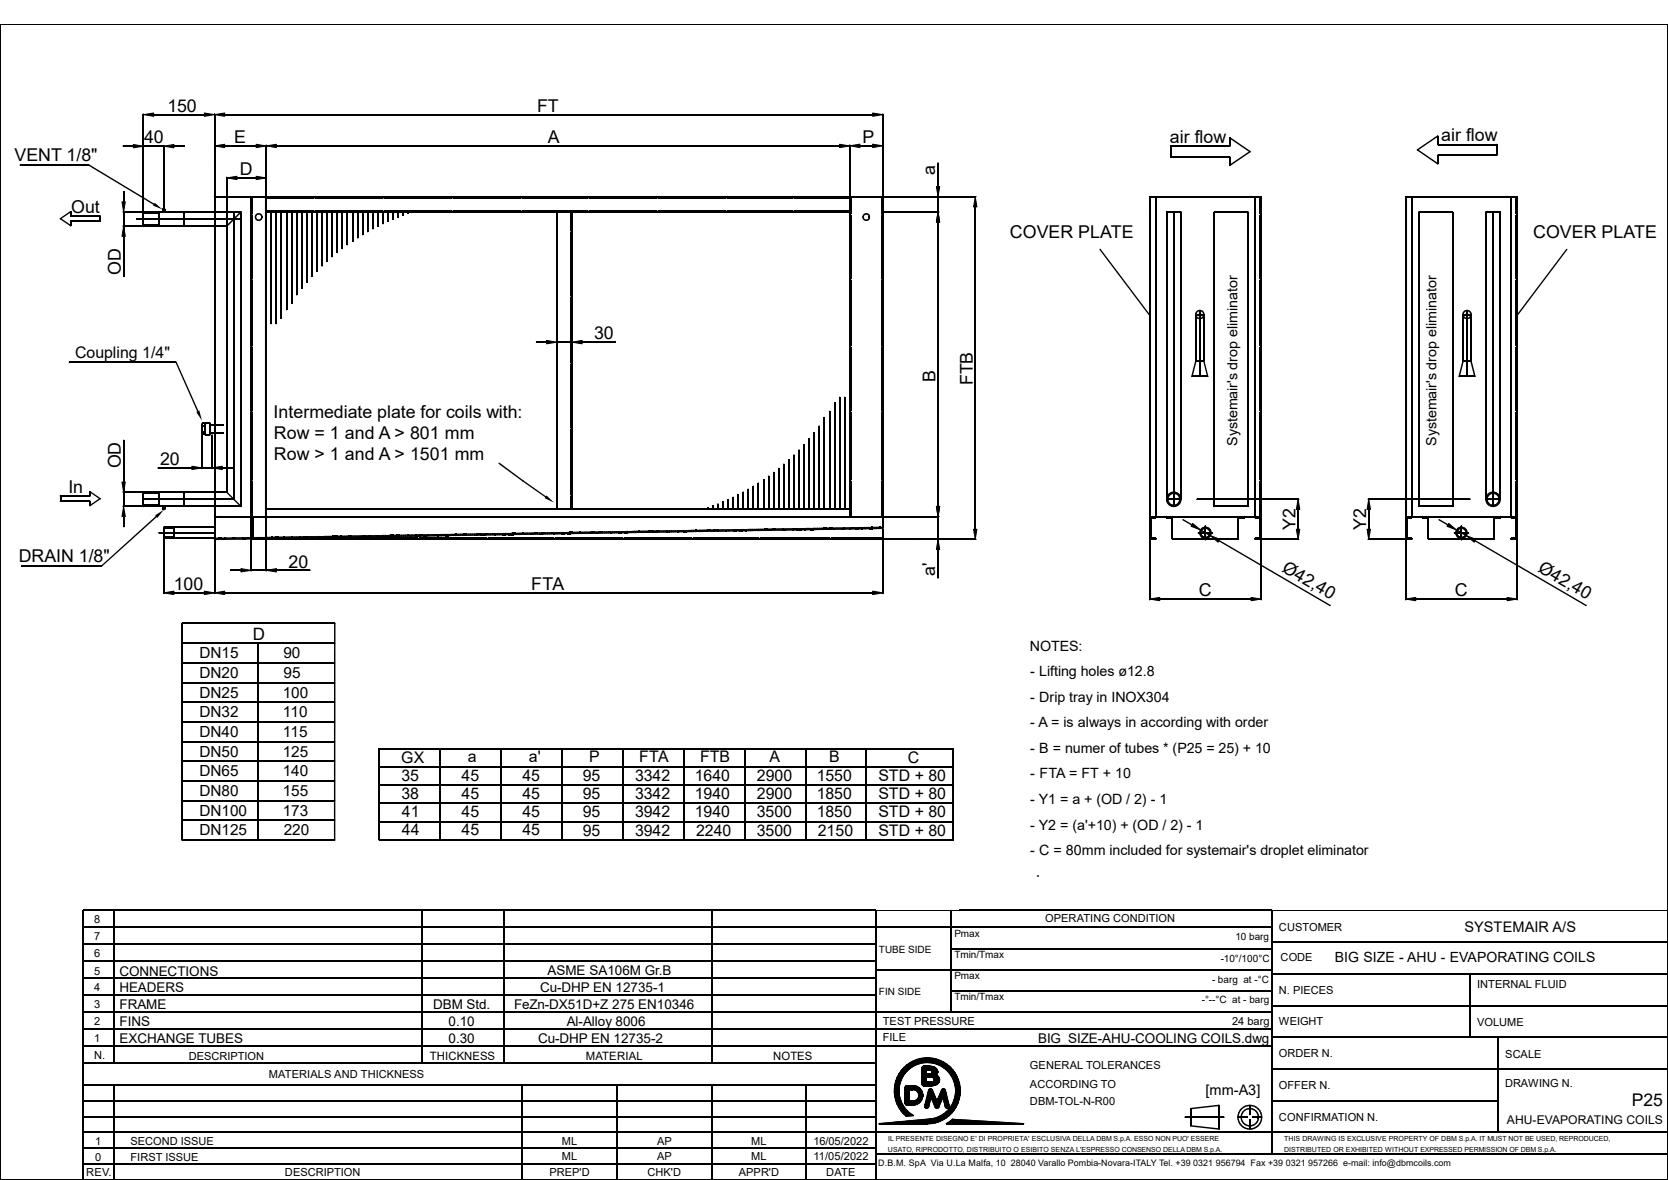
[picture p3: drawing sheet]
<svg xmlns="http://www.w3.org/2000/svg" width="297mm" height="210mm" viewBox="0 0 297 210" stroke-linecap="round" stroke-linejoin="round" font-family="sans-serif">
<defs><g id="words">
<g font-size="3.1">
<text x="29.8" y="19.9">150</text>
<text x="95.7" y="20">FT</text>
<text x="2.6" y="28.7">VENT 1/8&quot;</text>
<text x="25.7" y="25.5">40</text>
<text x="41.7" y="25.5">E</text>
<text x="97.6" y="25.5">A</text>
<text x="153.6" y="25.5">P</text>
<text x="208.3" y="25.4">air flow</text>
<text x="256.6" y="25.1">air flow</text>
<text x="42.7" y="31.2">D</text>
<text x="166.5" y="31.1" transform="rotate(-90 166.5 31.1)">a</text>
<text x="12.7" y="37.8">Out</text>
<text x="179.8" y="42.4">COVER PLATE</text>
<text x="273" y="42.4">COVER PLATE</text>
<text x="21.5" y="48.9" transform="rotate(-90 21.5 48.9)">OD</text>
<text x="105.8" y="60.4">30</text>
<text x="166.6" y="67.9" transform="rotate(-90 166.6 67.9)">B</text>
<text x="173.2" y="68.5" transform="rotate(-90 173.2 68.5)">FTB</text>
<text x="48.7" y="74.3">Intermediate plate for coils with:</text>
<text x="21.5" y="83.4" transform="rotate(-90 21.5 83.4)">OD</text>
<text x="28.5" y="82.8">20</text>
<text x="48.8" y="78.1">Row = 1 and A &gt; 801 mm</text>
<text x="48.8" y="81.9">Row &gt; 1 and A &gt; 1501 mm</text>
<text x="12.2" y="87.7">In</text>
<text x="230.7" y="94.3" transform="rotate(-90 230.7 94.3)">Y2</text>
<text x="243.3" y="94.3" transform="rotate(-90 243.3 94.3)">Y2</text>
<text x="3.3" y="100">DRAIN 1/8&quot;</text>
<text x="51.4" y="101">20</text>
<text x="228.1" y="101.6" transform="rotate(30 228.1 101.6)">Ø42,40</text>
<text x="273.7" y="101.6" transform="rotate(30 273.7 101.6)">Ø42,40</text>
<text x="31" y="105">100</text>
<text x="94.6" y="105.1">FTA</text>
<text x="166.5" y="102.5" transform="rotate(-90 166.5 102.5)">a'</text>
<text x="213.5" y="106.1">C</text>
<text x="259.1" y="106.1">C</text>
<text x="290.6" y="196.9">P25</text>
</g>
<text font-size="3" x="45" y="113.8">D</text>
<g font-size="2.8">
<text x="13.4" y="63.6">Coupling 1/4&quot;</text>
<text x="71.5" y="135.7">GX</text>
<text x="83.3" y="135.7">a</text>
<text x="94.2" y="135.7">a'</text>
<text x="104.9" y="135.7">P</text>
<text x="113.8" y="135.7">FTA</text>
<text x="124.7" y="135.7">FTB</text>
<text x="137" y="135.7">A</text>
<text x="147.7" y="135.7">B</text>
<text x="161.6" y="135.7">C</text>
<text x="71.5" y="138.9">35</text>
<text x="71.5" y="142.2">38</text>
<text x="82.2" y="138.9">45</text>
<text x="82.2" y="142.2">45</text>
<text x="93" y="138.9">45</text>
<text x="93" y="142.2">45</text>
<text x="103.8" y="138.9">95</text>
<text x="103.8" y="142.2">95</text>
<text x="113.1" y="138.9">3342</text>
<text x="113.1" y="142.2">3342</text>
<text x="123.7" y="138.9">1640</text>
<text x="123.7" y="142.2">1940</text>
<text x="134.8" y="138.9">2900</text>
<text x="134.8" y="142.2">2900</text>
<text x="145.4" y="138.9">1550</text>
<text x="145.4" y="142.2">1850</text>
<text x="156.4" y="139">STD + 80</text>
<text x="156.4" y="142.2">STD + 80</text>
<text x="71.6" y="145.4">41</text>
<text x="71.6" y="148.7">44</text>
<text x="82.2" y="145.4">45</text>
<text x="82.2" y="148.7">45</text>
<text x="93" y="145.4">45</text>
<text x="93" y="148.7">45</text>
<text x="103.8" y="145.4">95</text>
<text x="103.8" y="148.7">95</text>
<text x="113.1" y="145.4">3942</text>
<text x="113.1" y="148.7">3942</text>
<text x="123.7" y="145.4">1940</text>
<text x="124" y="148.7">2240</text>
<text x="134.7" y="145.4">3500</text>
<text x="134.7" y="148.7">3500</text>
<text x="145.4" y="145.4">1850</text>
<text x="145.6" y="148.7">2150</text>
<text x="156.4" y="145.5">STD + 80</text>
<text x="156.4" y="148.7">STD + 80</text>
</g>
<g font-size="2.7">
<text x="35.5" y="117.2">DN15</text>
<text x="50.5" y="117.2">90</text>
<text x="35.5" y="120.6">DN20</text>
<text x="35.5" y="124.1">DN25</text>
<text x="50.3" y="124.1">100</text>
<text x="50.5" y="120.6">95</text>
<text x="35.5" y="127.7">DN32</text>
<text x="35.5" y="131.1">DN40</text>
<text x="50.3" y="127.7">110</text>
<text x="50.3" y="131.1">115</text>
<text x="35.5" y="134.6">DN50</text>
<text x="50.3" y="134.6">125</text>
<text x="35.5" y="138.2">DN65</text>
<text x="35.5" y="141.6">DN80</text>
<text x="50.3" y="138.2">140</text>
<text x="50.3" y="141.6">155</text>
<text x="35.5" y="145.1">DN100</text>
<text x="35.5" y="148.7">DN125</text>
<text x="50.3" y="145.1">173</text>
<text x="50.5" y="148.7">220</text>
</g>
<g font-size="2.6">
<text x="260.8" y="165.9">SYSTEMAIR A/S</text>
<text x="214.7" y="194.9">[mm-A3]</text>
</g>
<g font-size="2.5">
<text x="220.4" y="79.3" transform="rotate(-90 220.4 79.3)">Systemair's drop eliminator</text>
<text x="255.8" y="79.3" transform="rotate(-90 255.8 79.3)">Systemair's drop eliminator</text>
<text x="183.3" y="115.8">NOTES:</text>
<text x="183.5" y="120.4">- Lifting holes ø12.8</text>
<text x="183.5" y="124.9">- Drip tray in INOX304</text>
<text x="183.5" y="129.4">- A = is always in according with order</text>
<text x="183.5" y="134">- B = numer of tubes * (P25 = 25) + 10</text>
<text x="183.5" y="138.5">- FTA = FT + 10</text>
<text x="183.5" y="143.1">- Y1 = a + (OD / 2) - 1</text>
<text x="183.5" y="147.6">- Y2 = (a'+10) + (OD / 2) - 1</text>
<text x="183.5" y="152.2">- C = 80mm included for systemair's droplet eliminator</text>
<text x="184.6" y="156.7">•</text>
<text x="237.7" y="171.3">BIG SIZE - AHU - EVAPORATING COILS</text>
</g>
<g font-size="2.4">
<text x="21.3" y="173.6">CONNECTIONS</text>
<text x="97.5" y="173.5">ASME SA106M Gr.B</text>
<text x="21.3" y="176.5">HEADERS</text>
<text x="21.3" y="179.5">FRAME</text>
<text x="77.1" y="179.5">DBM Std.</text>
<text x="91.5" y="179.5">FeZn-DX51D+Z 275 EN10346</text>
<text x="96.2" y="176.5">Cu-DHP EN 12735-1</text>
<text x="21.3" y="185.6">EXCHANGE TUBES</text>
<text x="21.3" y="182.6">FINS</text>
<text x="79.9" y="185.5">0.30</text>
<text x="79.9" y="182.5">0.10</text>
<text x="95.8" y="185.5">Cu-DHP EN 12735-2</text>
<text x="100.9" y="182.5">Al-Alloy 8006</text>
<text x="184.9" y="185.6">BIG_SIZE-AHU-COOLING COILS.dwg</text>
</g>
<text font-size="2.1" x="268.3" y="200.1">AHU-EVAPORATING COILS</text>
<g font-size="2">
<text x="16.8" y="167.4">7</text>
<text x="16.8" y="164.3">8</text>
<text x="186.1" y="164.1">OPERATING CONDITION</text>
<text x="227.7" y="165.7">CUSTOMER</text>
<text x="16.8" y="173.5">5</text>
<text x="16.8" y="170.4">6</text>
<text x="228" y="171">CODE</text>
<text x="16.8" y="176.4">4</text>
<text x="16.8" y="179.5">3</text>
<text x="227.7" y="176.8">N. PIECES</text>
<text x="263" y="175.8">INTERNAL FLUID</text>
<text x="16.8" y="185.5">1</text>
<text x="16.8" y="182.5">2</text>
<text x="157.2" y="185.3">FILE</text>
<text x="157.2" y="182.3">TEST PRESSURE</text>
<text x="219.4" y="182.3">24 barg</text>
<text x="227.7" y="182.4">WEIGHT</text>
<text x="263" y="182.6">VOLUME</text>
<text x="16.8" y="188.5">N.</text>
<text x="33.6" y="188.6">DESCRIPTION</text>
<text x="47.9" y="191.9">MATERIALS AND THICKNESS</text>
<text x="76.5" y="188.6">THICKNESS</text>
<text x="104.3" y="188.6">MATERIAL</text>
<text x="137.7" y="188.6">NOTES</text>
<text x="183.4" y="190.3">GENERAL TOLERANCES</text>
<text x="227.7" y="188.2">ORDER N.</text>
<text x="268" y="188.3">SCALE</text>
<text x="183.4" y="193.6">ACCORDING TO</text>
<text x="183.4" y="196.7">DBM-TOL-N-R00</text>
<text x="227.7" y="193.8">OFFER N.</text>
<text x="268" y="193.5">DRAWING N.</text>
<text x="16.9" y="203.7">1</text>
<text x="23.2" y="203.7">SECOND ISSUE</text>
<text x="100.1" y="203.7">ML</text>
<text x="117" y="203.7">AP</text>
<text x="133.8" y="203.7">ML</text>
<text x="144.8" y="203.7">16/05/2022</text>
<text x="227.7" y="199.6">CONFIRMATION N.</text>
<text x="15.3" y="209.3">REV.</text>
<text x="16.9" y="206.5">0</text>
<text x="23.2" y="206.5">FIRST ISSUE</text>
<text x="50.7" y="209.3">DESCRIPTION</text>
<text x="97.9" y="209.3">PREP'D</text>
<text x="100.1" y="206.5">ML</text>
<text x="115.3" y="209.3">CHK'D</text>
<text x="117" y="206.5">AP</text>
<text x="131.6" y="209.3">APPR'D</text>
<text x="133.8" y="206.5">ML</text>
<text x="144.8" y="206.5">11/05/2022</text>
<text x="147.1" y="209.3">DATE</text>
</g>
<g font-size="1.8">
<text x="169.9" y="166.7">Pmax</text>
<text x="220" y="167.4">10 barg</text>
<text x="156.5" y="169.6">TUBE SIDE</text>
<text x="169.9" y="170.4">Tmin/Tmax</text>
<text x="217.4" y="171.2">-10°/100°C</text>
<text x="156.5" y="177">FIN SIDE</text>
<text x="169.9" y="174.2">Pmax</text>
<text x="169.9" y="177.9">Tmin/Tmax</text>
<text x="214" y="178.5">-°--°C at - barg</text>
<text x="215.8" y="174.9">- barg at -°C</text>
</g>
<text font-size="1.6" x="156.4" y="207.5">D.B.M. SpA Via U.La Malfa, 10 28040 Varallo Pombia-Novara-ITALY Tel. +39 0321 956794 Fax +39 0321 957266 e-mail: info@dbmcoils.com</text>
<g font-size="1.3">
<text x="158.1" y="203.1">IL PRESENTE DISEGNO E' DI PROPRIETA' ESCLUSIVA DELLA DBM S.p.A. ESSO NON PUO' ESSERE</text>
<text x="228.7" y="203.1">THIS DRAWING IS EXCLUSIVE PROPERTY OF DBM S.p.A. IT MUST NOT BE USED, REPRODUCED,</text>
<text x="158.1" y="205">USATO, RIPRODOTTO, DISTRIBUITO O ESIBITO SENZA L'ESPRESSO CONSENSO DELLA DBM S.p.A.</text>
<text x="228.6" y="205">DISTRIBUTED OR EXHIBITED WITHOUT EXPRESSED PERMISSION OF DBM S.p.A.</text>
</g>
</g></defs>
<path d="M0 4.3h297v205.7h-297z" fill="none" stroke="#fff" stroke-width=".18"/>
<g fill="#000">
<path d="M27.6 36.1l1.3 1.2-1.7-.7zM34.9 73.3l.6-.2 .5 1.7zM27.6 91.7l1.6-1-1.2 1.5zM97.3 88.2l1.3 1.3-1.6-.8z"/>
<path d="M-.1 4.3h.2v.1h-.2z" fill-rule="evenodd"/>
<path d="M296.9 4.3h.1v.1z" fill-rule="evenodd"/>
<path d="M3.5 29.3h.2v.2h-.2z" fill-rule="evenodd"/>
<path d="M10.7 38.8h.2v.2h-.2z" fill-rule="evenodd"/>
<path d="M10.7 38.8h.2v.2h-.2z" fill-rule="evenodd"/>
<path d="M12.4 37.7h.3v.7h-.3z" fill-rule="evenodd"/>
<path d="M12.4 37.7h.3v.7h-.3z" fill-rule="evenodd"/>
<path d="M10.7 38.8l1.8-1.2 .1 .2-1.8 1.2z" fill-rule="evenodd"/>
<path d="M12.4 39.4h.3v.8h-.3z" fill-rule="evenodd"/>
<path d="M12.4 39.4h.3v.8h-.3z" fill-rule="evenodd"/>
<path d="M15.7 29.3h.2v.2h-.2z" fill-rule="evenodd"/>
<path d="M15.7 29.3h.2v.2h-.2z" fill-rule="evenodd"/>
<path d="M17.7 38.4h.2v1h-.2z" fill-rule="evenodd"/>
<path d="M21.9 34.1h.2v1.8h-.2z" fill-rule="evenodd"/>
<path d="M21.8 25.9h.2v.2h-.2z" fill-rule="evenodd"/>
<path d="M21.9 34h.2v.2h-.2z" fill-rule="evenodd"/>
<path d="M21.9 25.9h1.8v.2h-1.8z" fill-rule="evenodd"/>
<path d="M24.3 38.9h.3v.2h-.3z" fill-rule="evenodd"/>
<path d="M24.7 38.9v.2z" fill-rule="evenodd"/>
<path d="M24.5 38.9h.2v.2h-.2z" fill-rule="evenodd"/>
<path d="M24.8 38.9h.3v.2h-.3z" fill-rule="evenodd"/>
<path d="M25.1 38.9l.1 .2z" fill-rule="evenodd"/>
<path d="M25.3 38.9h.2v.2h-.2z" fill-rule="evenodd"/>
<path d="M25.1 38.9h.2v.2h-.2z" fill-rule="evenodd"/>
<path d="M25.2 38.9h.2v.2h-.2z" fill-rule="evenodd"/>
<path d="M25.4 37.6h.2v.2h-.2z" fill-rule="evenodd"/>
<path d="M25.7 38.9v.2z" fill-rule="evenodd"/>
<path d="M25.5 38.9h.2v.2h-.2z" fill-rule="evenodd"/>
<path d="M25.5 37.7h.1v.2h-.1z" fill-rule="evenodd"/>
<path d="M25.5 25.8h.1v.2h-.1z" fill-rule="evenodd"/>
<path d="M25.8 38.9h.3v.2h-.3z" fill-rule="evenodd"/>
<path d="M26.1 38.9l.1 .2z" fill-rule="evenodd"/>
<path d="M26.3 38.9h.2v.2h-.2z" fill-rule="evenodd"/>
<path d="M26.2 38.9h.2v.2h-.2z" fill-rule="evenodd"/>
<path d="M26.6 38.9l.1 .2z" fill-rule="evenodd"/>
<path d="M26.5 38.9h.1v.2h-.1z" fill-rule="evenodd"/>
<path d="M26.5 38.9h.2v.2h-.2z" fill-rule="evenodd"/>
<path d="M26.8 38.9h.3v.2h-.3z" fill-rule="evenodd"/>
<path d="M27.1 38.9l.1 .2z" fill-rule="evenodd"/>
<path d="M27.3 38.9h.2v.2h-.2z" fill-rule="evenodd"/>
<path d="M15.9 29.3l11.6 6.9-.2 .2-11.5-6.9z" fill-rule="evenodd"/>
<path d="M27.2 38.9h.2v.2h-.2z" fill-rule="evenodd"/>
<path d="M27.3 20.3h.2v.2h-.2z" fill-rule="evenodd"/>
<path d="M27.6 38.9l.1 .2z" fill-rule="evenodd"/>
<path d="M27.5 38.9h.1v.2h-.1z" fill-rule="evenodd"/>
<path d="M27.5 38.9h.2v.2h-.2z" fill-rule="evenodd"/>
<path d="M27.8 38.9h.2v.2h-.2z" fill-rule="evenodd"/>
<path d="M28.1 38.9l.1 .2z" fill-rule="evenodd"/>
<path d="M28.3 38.9h.2v.2h-.2z" fill-rule="evenodd"/>
<path d="M28.2 37.6h.2v.2h-.2z" fill-rule="evenodd"/>
<path d="M28.2 37.8h.2v.2h-.2z" fill-rule="evenodd"/>
<path d="M28.2 38.9h.2v.2h-.2z" fill-rule="evenodd"/>
<path d="M28.6 38.9l.1 .2z" fill-rule="evenodd"/>
<path d="M28.5 38.9h.2v.2h-.2z" fill-rule="evenodd"/>
<path d="M28.8 38.9h.2v.2h-.2z" fill-rule="evenodd"/>
<path d="M28.8 37.3h.3v.4h-.3z" fill-rule="evenodd"/>
<path d="M28.9 37.1h.5v.3h-.5z" fill-rule="evenodd"/>
<path d="M29 37.5h.3v.2h-.3z" fill-rule="evenodd"/>
<path d="M29 37.4h.3z" fill-rule="evenodd"/>
<path d="M29 37.1h.3v.2h-.3z" fill-rule="evenodd"/>
<path d="M28.9 37.2h.1v.2h-.1z" fill-rule="evenodd"/>
<path d="M28.9 37.6h.1v.2h-.1z" fill-rule="evenodd"/>
<path d="M28.9 37.2h.1v.2h-.1z" fill-rule="evenodd"/>
<path d="M29.1 38.9l.1 .2z" fill-rule="evenodd"/>
<path d="M29.3 38.9h.2v.2h-.2z" fill-rule="evenodd"/>
<path d="M29.3 37.3h.2v.4h-.2z" fill-rule="evenodd"/>
<path d="M29.1 37.2h.2v.2h-.2z" fill-rule="evenodd"/>
<path d="M29.1 37h.2v.1h-.2z" fill-rule="evenodd"/>
<path d="M29.1 25.8h.2v.2h-.2z" fill-rule="evenodd"/>
<path d="M29.2 38.9h.2v.2h-.2z" fill-rule="evenodd"/>
<path d="M29.6 38.9l.1 .2z" fill-rule="evenodd"/>
<path d="M29.5 38.9h.2v.2h-.2z" fill-rule="evenodd"/>
<path d="M29.8 38.9h.2v.2h-.2z" fill-rule="evenodd"/>
<path d="M29.6 38.9h.2v.2h-.2z" fill-rule="evenodd"/>
<path d="M30.1 38.9l.1 .2z" fill-rule="evenodd"/>
<path d="M30.2 38.9h.3v.2h-.3z" fill-rule="evenodd"/>
<path d="M30.2 38.9h.2v.2h-.2z" fill-rule="evenodd"/>
<path d="M30.6 38.9l.1 .2z" fill-rule="evenodd"/>
<path d="M30.5 38.9h.2v.2h-.2z" fill-rule="evenodd"/>
<path d="M30.8 38.9h.2v.2h-.2z" fill-rule="evenodd"/>
<path d="M30.6 38.9h.2v.2h-.2z" fill-rule="evenodd"/>
<path d="M31 25.9h1.8v.2h-1.8z" fill-rule="evenodd"/>
<path d="M30.9 25.9h.2v.2h-.2z" fill-rule="evenodd"/>
<path d="M31.1 38.9l.1 .2z" fill-rule="evenodd"/>
<path d="M30.9 38.9h.2v.2h-.2z" fill-rule="evenodd"/>
<path d="M31.2 38.9h.3v.2h-.3z" fill-rule="evenodd"/>
<path d="M31.2 38.9h.1v.2h-.1z" fill-rule="evenodd"/>
<path d="M31.6 38.9l.1 .2z" fill-rule="evenodd"/>
<path d="M31.5 38.9h.2v.2h-.2z" fill-rule="evenodd"/>
<path d="M31.7 38.9h.3v.2h-.3z" fill-rule="evenodd"/>
<path d="M31.6 38.9h.1v.2h-.1z" fill-rule="evenodd"/>
<path d="M32.1 38.9l.1 .2z" fill-rule="evenodd"/>
<path d="M31.9 38.9h.2v.2h-.2z" fill-rule="evenodd"/>
<path d="M32.2 38.9h.3v.2h-.3z" fill-rule="evenodd"/>
<path d="M32.6 38.9v.2z" fill-rule="evenodd"/>
<path d="M32.5 38.9h.2v.2h-.2z" fill-rule="evenodd"/>
<path d="M32.7 38.9h.3v.2h-.3z" fill-rule="evenodd"/>
<path d="M32.6 38.9h.1v.2h-.1z" fill-rule="evenodd"/>
<path d="M33.1 38.9v.2z" fill-rule="evenodd"/>
<path d="M32.9 38.9h.2v.2h-.2z" fill-rule="evenodd"/>
<path d="M33.2 38.9h.3v.2h-.3z" fill-rule="evenodd"/>
<path d="M33.6 38.9v.2z" fill-rule="evenodd"/>
<path d="M33.7 38.9h.3v.2h-.3z" fill-rule="evenodd"/>
<path d="M33.5 38.9h.2v.2h-.2z" fill-rule="evenodd"/>
<path d="M34.1 38.9v.2z" fill-rule="evenodd"/>
<path d="M33.9 38.9h.2v.2h-.2z" fill-rule="evenodd"/>
<path d="M34.2 38.9h.3v.2h-.3z" fill-rule="evenodd"/>
<path d="M34.6 38.9v.2z" fill-rule="evenodd"/>
<path d="M34.7 38.9h.3v.2h-.3z" fill-rule="evenodd"/>
<path d="M34.5 38.9h.2v.2h-.2z" fill-rule="evenodd"/>
<path d="M34.6 38.9h.2v.2h-.2z" fill-rule="evenodd"/>
<path d="M35.1 38.9v.2z" fill-rule="evenodd"/>
<path d="M34.9 38.9h.2v.2h-.2z" fill-rule="evenodd"/>
<path d="M35.2 38.9h.3v.2h-.3z" fill-rule="evenodd"/>
<path d="M35.6 38.9v.2z" fill-rule="evenodd"/>
<path d="M35.7 38.9h.3v.2h-.3z" fill-rule="evenodd"/>
<path d="M35.5 38.9h.2v.2h-.2z" fill-rule="evenodd"/>
<path d="M35.6 38.9h.2v.2h-.2z" fill-rule="evenodd"/>
<path d="M36.1 38.9v.2z" fill-rule="evenodd"/>
<path d="M35.9 38.9h.2v.2h-.2z" fill-rule="evenodd"/>
<path d="M36 38.9h.2v.2h-.2z" fill-rule="evenodd"/>
<path d="M36.2 38.9h.3v.2h-.3z" fill-rule="evenodd"/>
<path d="M36.3 20.3h.2v.2h-.2z" fill-rule="evenodd"/>
<path d="M36.6 38.9v.2z" fill-rule="evenodd"/>
<path d="M36.7 38.9h.3v.2h-.3z" fill-rule="evenodd"/>
<path d="M36.6 38.9h.2v.2h-.2z" fill-rule="evenodd"/>
<path d="M37.1 38.9v.2z" fill-rule="evenodd"/>
<path d="M36.9 38.9h.2v.2h-.2z" fill-rule="evenodd"/>
<path d="M37 38.9h.2v.2h-.2z" fill-rule="evenodd"/>
<path d="M37.2 38.9h.3v.2h-.3z" fill-rule="evenodd"/>
<path d="M37.6 38.9v.2z" fill-rule="evenodd"/>
<path d="M37.7 38.9h.3v.2h-.3z" fill-rule="evenodd"/>
<path d="M37.6 38.9h.2v.2h-.2z" fill-rule="evenodd"/>
<path d="M38.1 38.9v.2z" fill-rule="evenodd"/>
<path d="M38 38.9h.2v.2h-.2z" fill-rule="evenodd"/>
<path d="M38.2 38.9h.3v.2h-.3z" fill-rule="evenodd"/>
<path d="M38.1 34.9h.2v.2h-.2z" fill-rule="evenodd"/>
<path d="M38.1 34.9h.2v.2h-.2z" fill-rule="evenodd"/>
<path d="M38.6 38.9v.2z" fill-rule="evenodd"/>
<path d="M38.7 38.9h.3v.2h-.3z" fill-rule="evenodd"/>
<path d="M38.6 38.9h.2v.2h-.2z" fill-rule="evenodd"/>
<path d="M39.1 38.9v.2z" fill-rule="evenodd"/>
<path d="M39.1 37.6h1.3v.2h-1.3z" fill-rule="evenodd"/>
<path d="M39 38.9h.2v.2h-.2z" fill-rule="evenodd"/>
<path d="M39.2 38.9h.3v.2h-.3z" fill-rule="evenodd"/>
<path d="M39 37.6h.2v.2h-.2z" fill-rule="evenodd"/>
<path d="M39 37.6h.2v.2h-.2z" fill-rule="evenodd"/>
<path d="M39 38.9h.2v.2h-.2z" fill-rule="evenodd"/>
<path d="M39.6 38.9v.2z" fill-rule="evenodd"/>
<path d="M39.7 38.9h.3v.2h-.3z" fill-rule="evenodd"/>
<path d="M39.6 38.9h.2v.2h-.2z" fill-rule="evenodd"/>
<path d="M40 38.9l.1 .2z" fill-rule="evenodd"/>
<path d="M40 38.9h.2v.2h-.2z" fill-rule="evenodd"/>
<path d="M40.2 38.9h.3v.2h-.3z" fill-rule="evenodd"/>
<path d="M40 38.9h.2v.2h-.2z" fill-rule="evenodd"/>
<path d="M40.3 37.6h.1v.2h-.1z" fill-rule="evenodd"/>
<path d="M40.6 38.9v.2z" fill-rule="evenodd"/>
<path d="M40.7 39.7l.2 .2-.2 .1-.1-.1z" fill-rule="evenodd"/>
<path d="M40.4 38.9h.2v.2h-.2z" fill-rule="evenodd"/>
<path d="M40.7 38.9h.3v.2h-.3z" fill-rule="evenodd"/>
<path d="M40.6 38.9h.2v.2h-.2z" fill-rule="evenodd"/>
<path d="M41 39.5l.2 .1-.2 .2-.2-.2z" fill-rule="evenodd"/>
<path d="M40.7 39.7h.2v.2h-.2z" fill-rule="evenodd"/>
<path d="M41 38.9l.1 .2z" fill-rule="evenodd"/>
<path d="M41.2 39.2l.2 .2-.1 .1-.2-.1z" fill-rule="evenodd"/>
<path d="M41 38.9h.1v.2h-.1z" fill-rule="evenodd"/>
<path d="M41.2 38.9h.3v.2h-.3z" fill-rule="evenodd"/>
<path d="M41 38.9h.2v.2h-.2z" fill-rule="evenodd"/>
<path d="M41 39.5h.2v.1h-.2z" fill-rule="evenodd"/>
<path d="M41.3 39.1l.2-.2 .2 .2-.2 .2z" fill-rule="evenodd"/>
<path d="M41.2 39.2h.2v.2h-.2z" fill-rule="evenodd"/>
<path d="M41.5 39.7h.3z" fill-rule="evenodd"/>
<path d="M41.5 39.3h.3v.3h-.3z" fill-rule="evenodd"/>
<path d="M41.5 39.2h.3z" fill-rule="evenodd"/>
<path d="M41.5 38.8h.3v.3h-.3z" fill-rule="evenodd"/>
<path d="M41.5 38.7h.3z" fill-rule="evenodd"/>
<path d="M41.5 38.3h.3v.3h-.3z" fill-rule="evenodd"/>
<path d="M41.5 38.2h.3z" fill-rule="evenodd"/>
<path d="M41.5 37.7h.3v.4h-.3z" fill-rule="evenodd"/>
<path d="M41.6 38.9v.2z" fill-rule="evenodd"/>
<path d="M41.4 38.9h.2v.2h-.2z" fill-rule="evenodd"/>
<path d="M41.6 38.9l.2-.2 .1 .2-.1 .1z" fill-rule="evenodd"/>
<path d="M41.7 38.9h.3v.2h-.3z" fill-rule="evenodd"/>
<path d="M41.5 38.9h.2v.2h-.2z" fill-rule="evenodd"/>
<path d="M41.6 39.7h.1v.2h-.1z" fill-rule="evenodd"/>
<path d="M41.6 39.1h.1v.2h-.1z" fill-rule="evenodd"/>
<path d="M41.6 39h.1v.2h-.1z" fill-rule="evenodd"/>
<path d="M41.6 38.7h.1v.2h-.1z" fill-rule="evenodd"/>
<path d="M41.6 38.1h.1v.2h-.1z" fill-rule="evenodd"/>
<path d="M41.6 38h.1v.2h-.1z" fill-rule="evenodd"/>
<path d="M41.8 38.6l.2-.2 .2 .2-.2 .2z" fill-rule="evenodd"/>
<path d="M42 38.9l.1 .2z" fill-rule="evenodd"/>
<path d="M41.8 38.6h.2v.2h-.2z" fill-rule="evenodd"/>
<path d="M42.1 38.3l.2-.1 .1 .2-.1 .1z" fill-rule="evenodd"/>
<path d="M42 38.9h.1v.2h-.1z" fill-rule="evenodd"/>
<path d="M42.2 38.9h.3v.2h-.3z" fill-rule="evenodd"/>
<path d="M42 38.9h.2v.2h-.2z" fill-rule="evenodd"/>
<path d="M42.1 31.6h.2v.1h-.2z" fill-rule="evenodd"/>
<path d="M42.1 38.3h.2v.2h-.2z" fill-rule="evenodd"/>
<path d="M42.4 38.1l.1-.2 .2 .2-.2 .2z" fill-rule="evenodd"/>
<path d="M42.5 38.9l.1 .2z" fill-rule="evenodd"/>
<path d="M42.4 38.9h.1v.2h-.1z" fill-rule="evenodd"/>
<path d="M42.4 38.1h.1v.2h-.1z" fill-rule="evenodd"/>
<path d="M42.6 37.8l.2-.2 .2 .2-.2 .2z" fill-rule="evenodd"/>
<path d="M42.7 38.9h.2v.2h-.2z" fill-rule="evenodd"/>
<path d="M42.6 37.8h.2v.2h-.2z" fill-rule="evenodd"/>
<path d="M44.7 34.9h.2v.2h-.2z" fill-rule="evenodd"/>
<path d="M44.7 35h.3v.2h-.3z" fill-rule="evenodd"/>
<path d="M44.7 35.1h.2v.2h-.2z" fill-rule="evenodd"/>
<path d="M44.7 35.3h.2v.1h-.2z" fill-rule="evenodd"/>
<path d="M44.7 35.3h.3v.3h-.3z" fill-rule="evenodd"/>
<path d="M44.7 35.5h.2v.2h-.2z" fill-rule="evenodd"/>
<path d="M44.7 35.6h.2v.2h-.2z" fill-rule="evenodd"/>
<path d="M44.7 35.7h.3v.2h-.3z" fill-rule="evenodd"/>
<path d="M44.7 35.9h.2v.1h-.2z" fill-rule="evenodd"/>
<path d="M44.7 36h.2v.2h-.2z" fill-rule="evenodd"/>
<path d="M44.7 36.1h.3v.2h-.3z" fill-rule="evenodd"/>
<path d="M44.7 36.2h.2v.2h-.2z" fill-rule="evenodd"/>
<path d="M44.7 36.3h.2v.2h-.2z" fill-rule="evenodd"/>
<path d="M44.7 36.4h.3v.3h-.3z" fill-rule="evenodd"/>
<path d="M44.7 36.6h.2v.1h-.2z" fill-rule="evenodd"/>
<path d="M44.7 36.7h.2v.2h-.2z" fill-rule="evenodd"/>
<path d="M44.7 36.8h.3v.2h-.3z" fill-rule="evenodd"/>
<path d="M44.7 36.9h.2v.2h-.2z" fill-rule="evenodd"/>
<path d="M44.7 37.1h.2v.2h-.2z" fill-rule="evenodd"/>
<path d="M44.7 37.2h.3v.2h-.3z" fill-rule="evenodd"/>
<path d="M44.7 37.3h.2v.2h-.2z" fill-rule="evenodd"/>
<path d="M44.7 37.4h.2v.2h-.2z" fill-rule="evenodd"/>
<path d="M44.7 37.5h.3v.2h-.3z" fill-rule="evenodd"/>
<path d="M44.7 37.7h.2v.1h-.2z" fill-rule="evenodd"/>
<path d="M44.7 37.8h.2v.2h-.2z" fill-rule="evenodd"/>
<path d="M44.7 37.9h.3v.2h-.3z" fill-rule="evenodd"/>
<path d="M44.7 38h.2v.2h-.2z" fill-rule="evenodd"/>
<path d="M44.7 38.2h.2v.1h-.2z" fill-rule="evenodd"/>
<path d="M44.7 38.2h.3v.3h-.3z" fill-rule="evenodd"/>
<path d="M44.7 38.4h.2v.2h-.2z" fill-rule="evenodd"/>
<path d="M44.7 38.5h.2v.2h-.2z" fill-rule="evenodd"/>
<path d="M44.7 38.6h.3v.2h-.3z" fill-rule="evenodd"/>
<path d="M44.7 38.7h.2v.2h-.2z" fill-rule="evenodd"/>
<path d="M44.7 38.9h.2v.2h-.2z" fill-rule="evenodd"/>
<path d="M44.7 39h.3v.2h-.3z" fill-rule="evenodd"/>
<path d="M44.7 39.1h.2v.2h-.2z" fill-rule="evenodd"/>
<path d="M44.7 39.2h.2v.2h-.2z" fill-rule="evenodd"/>
<path d="M44.7 39.3h.3v.3h-.3z" fill-rule="evenodd"/>
<path d="M44.7 39.5h.2v.1h-.2z" fill-rule="evenodd"/>
<path d="M44.7 39.6h.2v.2h-.2z" fill-rule="evenodd"/>
<path d="M44.7 39.7h.3v.2h-.3z" fill-rule="evenodd"/>
<path d="M44.7 39.8h.2v.2h-.2z" fill-rule="evenodd"/>
<path d="M45.4 38.7l.2-.1v.2l-.2 .1z" fill-rule="evenodd"/>
<path d="M45.4 38.9l.2-.1 .1 .1-.2 .2z" fill-rule="evenodd"/>
<path d="M45.4 38.4h.2v.3l-.2-.1z" fill-rule="evenodd"/>
<path d="M45.4 38.8h.2v.1h-.2z" fill-rule="evenodd"/>
<path d="M45.4 38.3h.2v.2h-.2z" fill-rule="evenodd"/>
<path d="M45.7 38.9l.2 .2-.2 .1-.1-.1z" fill-rule="evenodd"/>
<path d="M45.5 38.2l.2 .1-.1 .2-.2-.1z" fill-rule="evenodd"/>
<path d="M45.6 38.9h.1v.2h-.1z" fill-rule="evenodd"/>
<path d="M45.6 38.1h.1v.2h-.1z" fill-rule="evenodd"/>
<path d="M45.8 39l.2 .1v.2h-.2z" fill-rule="evenodd"/>
<path d="M45.6 38.1l.1-.1 .2 .2-.2 .1z" fill-rule="evenodd"/>
<path d="M45.7 39.1h.2v.1h-.2z" fill-rule="evenodd"/>
<path d="M45.7 38h.2v.2h-.2z" fill-rule="evenodd"/>
<path d="M46 39.1h.2v.2h-.2z" fill-rule="evenodd"/>
<path d="M45.8 38l.2-.1v.3h-.2z" fill-rule="evenodd"/>
<path d="M45.9 39.1h.2v.2h-.2z" fill-rule="evenodd"/>
<path d="M45.9 38h.2v.1h-.2z" fill-rule="evenodd"/>
<path d="M46.2 39.1l.2-.1 .1 .2-.2 .1z" fill-rule="evenodd"/>
<path d="M46 37.9l.2 .1v.2h-.2z" fill-rule="evenodd"/>
<path d="M46.5 38.8l.2 .2-.2 .2-.2-.2z" fill-rule="evenodd"/>
<path d="M46.1 39.1h.2v.2h-.2z" fill-rule="evenodd"/>
<path d="M46.3 38l.2 .1-.1 .2-.2-.1z" fill-rule="evenodd"/>
<path d="M46.1 38h.2v.2h-.2z" fill-rule="evenodd"/>
<path d="M46.5 38.7l.3 .1-.1 .2-.3-.1z" fill-rule="evenodd"/>
<path d="M46.3 38.2l.2-.1 .2 .1-.2 .2z" fill-rule="evenodd"/>
<path d="M46.5 38.5h.3v.2h-.3z" fill-rule="evenodd"/>
<path d="M46.4 38.4l.3-.1 .1 .2-.3 .1z" fill-rule="evenodd"/>
<path d="M46.3 39h.2v.2h-.2z" fill-rule="evenodd"/>
<path d="M46.3 38.1h.2v.1h-.2z" fill-rule="evenodd"/>
<path d="M46.5 38.8h.2v.2h-.2z" fill-rule="evenodd"/>
<path d="M46.5 38.2h.2v.2h-.2z" fill-rule="evenodd"/>
<path d="M47.2 39.7h.2v.2h-.2z" fill-rule="evenodd"/>
<path d="M47.2 39.3h.2v.3h-.2z" fill-rule="evenodd"/>
<path d="M47.2 39h.2v.2h-.2z" fill-rule="evenodd"/>
<path d="M47.2 38.6h.2v.2h-.2z" fill-rule="evenodd"/>
<path d="M47.2 38.2h.2v.3h-.2z" fill-rule="evenodd"/>
<path d="M47.2 37.9h.2v.2h-.2z" fill-rule="evenodd"/>
<path d="M47.2 37.5h.2v.2h-.2z" fill-rule="evenodd"/>
<path d="M47.2 37.2h.2v.2h-.2z" fill-rule="evenodd"/>
<path d="M47.2 36.8h.2v.2h-.2z" fill-rule="evenodd"/>
<path d="M47.2 36.4h.2v.3h-.2z" fill-rule="evenodd"/>
<path d="M47.2 36.1h.2v.2h-.2z" fill-rule="evenodd"/>
<path d="M47.2 35.7h.2v.2h-.2z" fill-rule="evenodd"/>
<path d="M47.2 35.3h.2v.3h-.2z" fill-rule="evenodd"/>
<path d="M47.2 35h.2v.2h-.2z" fill-rule="evenodd"/>
<path d="M47.2 39.1h.2v.2h-.2z" fill-rule="evenodd"/>
<path d="M47.2 38.7h.2v.2h-.2z" fill-rule="evenodd"/>
<path d="M47.2 38.4h.2v.2h-.2z" fill-rule="evenodd"/>
<path d="M47.2 38h.2v.2h-.2z" fill-rule="evenodd"/>
<path d="M47.2 37.7h.2v.1h-.2z" fill-rule="evenodd"/>
<path d="M47.2 37.1h.2v.2h-.2z" fill-rule="evenodd"/>
<path d="M47.2 36.7h.2v.2h-.2z" fill-rule="evenodd"/>
<path d="M47.2 36.3h.2v.2h-.2z" fill-rule="evenodd"/>
<path d="M47.2 36h.2v.2h-.2z" fill-rule="evenodd"/>
<path d="M47.2 35.6h.2v.2h-.2z" fill-rule="evenodd"/>
<path d="M47.4 35.1h.2v.2h-.2z" fill-rule="evenodd"/>
<path d="M47.3 37.6h.2v.2h-.2z" fill-rule="evenodd"/>
<path d="M47.3 37.6h.2v.2h-.2z" fill-rule="evenodd"/>
<path d="M47.3 34.5h.2v.1h-.2z" fill-rule="evenodd"/>
<path d="M47.4 37.5h.2v.2h-.2z" fill-rule="evenodd"/>
<path d="M47.8 35.1h.2v.2h-.2z" fill-rule="evenodd"/>
<path d="M47.8 37.5h.2v.2h-.2z" fill-rule="evenodd"/>
<path d="M48.1 35.1h.2v.2h-.2z" fill-rule="evenodd"/>
<path d="M48.1 37.5h.2v.2h-.2z" fill-rule="evenodd"/>
<path d="M48.5 35.1h.2v.2h-.2z" fill-rule="evenodd"/>
<path d="M48.5 37.5h.2v.2h-.2z" fill-rule="evenodd"/>
<path d="M48.8 35.1h.3v.2h-.3z" fill-rule="evenodd"/>
<path d="M48.7 37.5h.2v.2h-.2z" fill-rule="evenodd"/>
<path d="M48.7 35.1h.2v.2h-.2z" fill-rule="evenodd"/>
<path d="M48.8 37.5h.3v.2h-.3z" fill-rule="evenodd"/>
<path d="M49.2 35.1h.2v.2h-.2z" fill-rule="evenodd"/>
<path d="M49.1 37.5h.2v.2h-.2z" fill-rule="evenodd"/>
<path d="M49.1 35.1h.2v.2h-.2z" fill-rule="evenodd"/>
<path d="M49.1 37.6h.2v.2h-.2z" fill-rule="evenodd"/>
<path d="M49.1 25.9h.2v.2h-.2z" fill-rule="evenodd"/>
<path d="M49.2 37.5h.2v.2h-.2z" fill-rule="evenodd"/>
<path d="M49.6 35.1h.2v.2h-.2z" fill-rule="evenodd"/>
<path d="M49.5 37.5h.2v.2h-.2z" fill-rule="evenodd"/>
<path d="M49.5 35.1h.2v.2h-.2z" fill-rule="evenodd"/>
<path d="M49.6 37.5h.2v.2h-.2z" fill-rule="evenodd"/>
<path d="M49.9 35.1h.2v.2h-.2z" fill-rule="evenodd"/>
<path d="M49.8 37.5h.2v.2h-.2z" fill-rule="evenodd"/>
<path d="M49.8 35.1h.2v.2h-.2z" fill-rule="evenodd"/>
<path d="M49.9 37.5h.2v.2h-.2z" fill-rule="evenodd"/>
<path d="M50.3 35.1h.2v.2h-.2z" fill-rule="evenodd"/>
<path d="M50.3 37.5h.2v.2h-.2z" fill-rule="evenodd"/>
<path d="M50.4 37.5h.2v.2h-.2z" fill-rule="evenodd"/>
<path d="M50.4 35.1h.2v.2h-.2z" fill-rule="evenodd"/>
<path d="M50.7 35.1h.2v.2h-.2z" fill-rule="evenodd"/>
<path d="M50.7 37.5h.2v.2h-.2z" fill-rule="evenodd"/>
<path d="M50.8 37.5h.2v.2h-.2z" fill-rule="evenodd"/>
<path d="M50.8 35.1h.2v.2h-.2z" fill-rule="evenodd"/>
<path d="M51 35.1h.2v.2h-.2z" fill-rule="evenodd"/>
<path d="M51 37.5h.2v.2h-.2z" fill-rule="evenodd"/>
<path d="M51.1 37.5h.2v.2h-.2z" fill-rule="evenodd"/>
<path d="M51.1 35.1h.2v.2h-.2z" fill-rule="evenodd"/>
<path d="M51.4 35.1h.2v.2h-.2z" fill-rule="evenodd"/>
<path d="M51.4 37.5h.2v.2h-.2z" fill-rule="evenodd"/>
<path d="M51.5 37.5h.2v.2h-.2z" fill-rule="evenodd"/>
<path d="M51.5 35.1h.2v.2h-.2z" fill-rule="evenodd"/>
<path d="M51.7 35.1h.3v.2h-.3z" fill-rule="evenodd"/>
<path d="M51.7 37.5h.3v.2h-.3z" fill-rule="evenodd"/>
<path d="M51.8 37.6h.2v.2h-.2z" fill-rule="evenodd"/>
<path d="M51.9 37.5h.1v.2h-.1z" fill-rule="evenodd"/>
<path d="M51.9 35.1h.1v.2h-.1z" fill-rule="evenodd"/>
<path d="M52.1 35.1h.2v.2h-.2z" fill-rule="evenodd"/>
<path d="M52.1 37.5h.2v.2h-.2z" fill-rule="evenodd"/>
<path d="M52.5 35.1h.2v.2h-.2z" fill-rule="evenodd"/>
<path d="M52.5 37.5h.2v.2h-.2z" fill-rule="evenodd"/>
<path d="M52.8 35.1h.2v.2h-.2z" fill-rule="evenodd"/>
<path d="M52.8 37.5h.2v.2h-.2z" fill-rule="evenodd"/>
<path d="M53.2 35.1h.2v.2h-.2z" fill-rule="evenodd"/>
<path d="M53.2 37.5h.2v.2h-.2z" fill-rule="evenodd"/>
<path d="M53.5 35.1h.3v.2h-.3z" fill-rule="evenodd"/>
<path d="M53.4 37.5h.2v.2h-.2z" fill-rule="evenodd"/>
<path d="M53.4 35.1h.2v.2h-.2z" fill-rule="evenodd"/>
<path d="M53.5 37.5h.3v.2h-.3z" fill-rule="evenodd"/>
<path d="M53.9 35.1h.2v.2h-.2z" fill-rule="evenodd"/>
<path d="M53.8 37.5h.2v.2h-.2z" fill-rule="evenodd"/>
<path d="M53.8 35.1h.2v.2h-.2z" fill-rule="evenodd"/>
<path d="M53.9 37.5h.2v.2h-.2z" fill-rule="evenodd"/>
<path d="M54.3 35.1h.2v.2h-.2z" fill-rule="evenodd"/>
<path d="M54.2 37.5h.2v.2h-.2z" fill-rule="evenodd"/>
<path d="M54.2 35.1h.2v.2h-.2z" fill-rule="evenodd"/>
<path d="M54.3 37.5h.2v.2h-.2z" fill-rule="evenodd"/>
<path d="M54.6 35.1h.2v.2h-.2z" fill-rule="evenodd"/>
<path d="M54.5 37.5h.2v.2h-.2z" fill-rule="evenodd"/>
<path d="M54.5 35.1h.2v.2h-.2z" fill-rule="evenodd"/>
<path d="M54.5 37.6h.2v.2h-.2z" fill-rule="evenodd"/>
<path d="M54.6 37.5h.2v.2h-.2z" fill-rule="evenodd"/>
<path d="M55 35.1h.2v.2h-.2z" fill-rule="evenodd"/>
<path d="M54.9 37.5h.2v.2h-.2z" fill-rule="evenodd"/>
<path d="M54.9 35.1h.2v.2h-.2z" fill-rule="evenodd"/>
<path d="M55 37.5h.2v.2h-.2z" fill-rule="evenodd"/>
<path d="M55.4 35.1h.2v.2h-.2z" fill-rule="evenodd"/>
<path d="M55.4 37.5h.2v.2h-.2z" fill-rule="evenodd"/>
<path d="M55.5 37.5h.2v.2h-.2z" fill-rule="evenodd"/>
<path d="M55.5 35.1h.2v.2h-.2z" fill-rule="evenodd"/>
<path d="M55.7 35.1h.2v.2h-.2z" fill-rule="evenodd"/>
<path d="M55.7 37.5h.2v.2h-.2z" fill-rule="evenodd"/>
<path d="M55.8 37.5h.2v.2h-.2z" fill-rule="evenodd"/>
<path d="M55.8 35.1h.2v.2h-.2z" fill-rule="evenodd"/>
<path d="M56.1 35.1h.2v.2h-.2z" fill-rule="evenodd"/>
<path d="M56.1 37.5h.2v.2h-.2z" fill-rule="evenodd"/>
<path d="M56.2 37.5h.2v.2h-.2z" fill-rule="evenodd"/>
<path d="M56.2 35.1h.2v.2h-.2z" fill-rule="evenodd"/>
<path d="M56.4 35.1h.3v.2h-.3z" fill-rule="evenodd"/>
<path d="M56.4 37.5h.3v.2h-.3z" fill-rule="evenodd"/>
<path d="M56.6 37.5h.1v.2h-.1z" fill-rule="evenodd"/>
<path d="M56.6 35.1h.1v.2h-.1z" fill-rule="evenodd"/>
<path d="M56.8 35.1h.2v.2h-.2z" fill-rule="evenodd"/>
<path d="M56.8 37.5h.2v.2h-.2z" fill-rule="evenodd"/>
<path d="M56.9 37.5h.2v.2h-.2z" fill-rule="evenodd"/>
<path d="M56.9 35.1h.2v.2h-.2z" fill-rule="evenodd"/>
<path d="M57.1 35.1h.3v.2h-.3z" fill-rule="evenodd"/>
<path d="M57.1 37.5h.3v.2h-.3z" fill-rule="evenodd"/>
<path d="M57.3 37.6h.1v.2h-.1z" fill-rule="evenodd"/>
<path d="M57.5 35.1h.2v.2h-.2z" fill-rule="evenodd"/>
<path d="M57.5 37.5h.2v.2h-.2z" fill-rule="evenodd"/>
<path d="M57.9 35.1h.2v.2h-.2z" fill-rule="evenodd"/>
<path d="M57.9 37.5h.2v.2h-.2z" fill-rule="evenodd"/>
<path d="M58.2 35.1h.3v.2h-.3z" fill-rule="evenodd"/>
<path d="M58.2 37.6h.2v.2h-.2z" fill-rule="evenodd"/>
<path d="M58.2 37.5h.3v.2h-.3z" fill-rule="evenodd"/>
<path d="M58.6 35.1h.2v.2h-.2z" fill-rule="evenodd"/>
<path d="M58.5 37.5h.2v.2h-.2z" fill-rule="evenodd"/>
<path d="M58.5 35.1h.2v.2h-.2z" fill-rule="evenodd"/>
<path d="M58.6 37.5h.2v.2h-.2z" fill-rule="evenodd"/>
<path d="M58.9 35.1h.3v.2h-.3z" fill-rule="evenodd"/>
<path d="M58.9 37.5h.2v.2h-.2z" fill-rule="evenodd"/>
<path d="M58.9 35.1h.2v.2h-.2z" fill-rule="evenodd"/>
<path d="M58.9 37.5h.3v.2h-.3z" fill-rule="evenodd"/>
<path d="M59.3 35.1h.2v.2h-.2z" fill-rule="evenodd"/>
<path d="M59.2 37.5h.2v.2h-.2z" fill-rule="evenodd"/>
<path d="M59.2 35.1h.2v.2h-.2z" fill-rule="evenodd"/>
<path d="M59.3 37.5h.2v.2h-.2z" fill-rule="evenodd"/>
<path d="M59.7 35.1h.2v.2h-.2z" fill-rule="evenodd"/>
<path d="M59.6 37.5h.2v.2h-.2z" fill-rule="evenodd"/>
<path d="M59.6 35.1h.2v.2h-.2z" fill-rule="evenodd"/>
<path d="M59.7 37.5h.2v.2h-.2z" fill-rule="evenodd"/>
<path d="M60 35.1h.3v.2h-.3z" fill-rule="evenodd"/>
<path d="M59.9 37.5h.2v.2h-.2z" fill-rule="evenodd"/>
<path d="M59.9 35.1h.2v.2h-.2z" fill-rule="evenodd"/>
<path d="M60 37.5h.3v.2h-.3z" fill-rule="evenodd"/>
<path d="M60.4 35.1h.2v.2h-.2z" fill-rule="evenodd"/>
<path d="M60.4 37.5h.2v.2h-.2z" fill-rule="evenodd"/>
<path d="M60.5 37.5h.2v.2h-.2z" fill-rule="evenodd"/>
<path d="M60.5 35.1h.2v.2h-.2z" fill-rule="evenodd"/>
<path d="M60.8 35.1h.2v.2h-.2z" fill-rule="evenodd"/>
<path d="M60.8 37.5h.2v.2h-.2z" fill-rule="evenodd"/>
<path d="M60.9 37.6h.2v.2h-.2z" fill-rule="evenodd"/>
<path d="M60.9 37.5h.2v.2h-.2z" fill-rule="evenodd"/>
<path d="M60.9 35.1h.2v.2h-.2z" fill-rule="evenodd"/>
<path d="M61.1 35.1h.3v.2h-.3z" fill-rule="evenodd"/>
<path d="M61.1 37.5h.3v.2h-.3z" fill-rule="evenodd"/>
<path d="M61.3 37.5h.1v.2h-.1z" fill-rule="evenodd"/>
<path d="M61.3 35.1h.1v.2h-.1z" fill-rule="evenodd"/>
<path d="M61.5 35.1h.2v.2h-.2z" fill-rule="evenodd"/>
<path d="M61.5 37.5h.2v.2h-.2z" fill-rule="evenodd"/>
<path d="M61.6 37.5h.2v.2h-.2z" fill-rule="evenodd"/>
<path d="M61.6 35.1h.2v.2h-.2z" fill-rule="evenodd"/>
<path d="M61.8 35.1h.3v.2h-.3z" fill-rule="evenodd"/>
<path d="M61.8 37.5h.3v.2h-.3z" fill-rule="evenodd"/>
<path d="M62 37.5h.2v.2h-.2z" fill-rule="evenodd"/>
<path d="M62 35.1h.2v.2h-.2z" fill-rule="evenodd"/>
<path d="M62.2 35.1h.2v.2h-.2z" fill-rule="evenodd"/>
<path d="M62.2 37.5h.2v.2h-.2z" fill-rule="evenodd"/>
<path d="M62.6 35.1h.2v.2h-.2z" fill-rule="evenodd"/>
<path d="M62.6 37.5h.2v.2h-.2z" fill-rule="evenodd"/>
<path d="M62.9 35.1h.3v.2h-.3z" fill-rule="evenodd"/>
<path d="M62.9 37.5h.3v.2h-.3z" fill-rule="evenodd"/>
<path d="M63.3 35.1h.2v.2h-.2z" fill-rule="evenodd"/>
<path d="M63.3 37.5h.2v.2h-.2z" fill-rule="evenodd"/>
<path d="M63.6 35.1h.3v.2h-.3z" fill-rule="evenodd"/>
<path d="M63.6 37.5h.2v.2h-.2z" fill-rule="evenodd"/>
<path d="M63.6 35.1h.2v.2h-.2z" fill-rule="evenodd"/>
<path d="M63.6 37.6h.2v.2h-.2z" fill-rule="evenodd"/>
<path d="M63.6 37.5h.3v.2h-.3z" fill-rule="evenodd"/>
<path d="M64 35.1h.2v.2h-.2z" fill-rule="evenodd"/>
<path d="M63.9 37.5h.2v.2h-.2z" fill-rule="evenodd"/>
<path d="M63.9 35.1h.2v.2h-.2z" fill-rule="evenodd"/>
<path d="M64 37.5h.2v.2h-.2z" fill-rule="evenodd"/>
<path d="M64.4 35.1h.2v.2h-.2z" fill-rule="evenodd"/>
<path d="M64.3 37.5h.2v.2h-.2z" fill-rule="evenodd"/>
<path d="M64.3 35.1h.2v.2h-.2z" fill-rule="evenodd"/>
<path d="M64.4 37.5h.2v.2h-.2z" fill-rule="evenodd"/>
<path d="M64.7 35.1h.3v.2h-.3z" fill-rule="evenodd"/>
<path d="M64.6 37.5h.2v.2h-.2z" fill-rule="evenodd"/>
<path d="M64.6 35.1h.2v.2h-.2z" fill-rule="evenodd"/>
<path d="M64.7 37.5h.3v.2h-.3z" fill-rule="evenodd"/>
<path d="M65.1 35.1h.2v.2h-.2z" fill-rule="evenodd"/>
<path d="M65 37.5h.2v.2h-.2z" fill-rule="evenodd"/>
<path d="M65 35.1h.2v.2h-.2z" fill-rule="evenodd"/>
<path d="M65.1 37.5h.2v.2h-.2z" fill-rule="evenodd"/>
<path d="M65.5 35.1h.2v.2h-.2z" fill-rule="evenodd"/>
<path d="M65.5 37.5h.2v.2h-.2z" fill-rule="evenodd"/>
<path d="M65.6 37.5h.2v.2h-.2z" fill-rule="evenodd"/>
<path d="M65.6 35.1h.2v.2h-.2z" fill-rule="evenodd"/>
<path d="M65.8 35.1h.2v.2h-.2z" fill-rule="evenodd"/>
<path d="M65.8 37.5h.2v.2h-.2z" fill-rule="evenodd"/>
<path d="M66 37.5h.1v.2h-.1z" fill-rule="evenodd"/>
<path d="M66 35.1h.1v.2h-.1z" fill-rule="evenodd"/>
<path d="M66.2 35.1h.2v.2h-.2z" fill-rule="evenodd"/>
<path d="M66.2 37.5h.2v.2h-.2z" fill-rule="evenodd"/>
<path d="M66.3 37.6h.2v.2h-.2z" fill-rule="evenodd"/>
<path d="M66.3 37.5h.2v.2h-.2z" fill-rule="evenodd"/>
<path d="M66.3 35.1h.2v.2h-.2z" fill-rule="evenodd"/>
<path d="M66.5 35.1h.3v.2h-.3z" fill-rule="evenodd"/>
<path d="M66.5 37.5h.3v.2h-.3z" fill-rule="evenodd"/>
<path d="M66.7 37.5h.2v.2h-.2z" fill-rule="evenodd"/>
<path d="M66.7 35.1h.2v.2h-.2z" fill-rule="evenodd"/>
<path d="M66.9 35.1h.2v.2h-.2z" fill-rule="evenodd"/>
<path d="M66.9 37.5h.2v.2h-.2z" fill-rule="evenodd"/>
<path d="M67.3 35.1h.2v.2h-.2z" fill-rule="evenodd"/>
<path d="M67.3 37.5h.2v.2h-.2z" fill-rule="evenodd"/>
<path d="M67.6 35.1h.3v.2h-.3z" fill-rule="evenodd"/>
<path d="M67.6 37.5h.3v.2h-.3z" fill-rule="evenodd"/>
<path d="M68 35.1h.2v.2h-.2z" fill-rule="evenodd"/>
<path d="M68 37.5h.2v.2h-.2z" fill-rule="evenodd"/>
<path d="M68.1 39.7h.2v.2h-.2z" fill-rule="evenodd"/>
<path d="M68.3 35.1h.3v.2h-.3z" fill-rule="evenodd"/>
<path d="M68.3 37.5h.3v.2h-.3z" fill-rule="evenodd"/>
<path d="M68.7 35.1h.2v.2h-.2z" fill-rule="evenodd"/>
<path d="M68.6 37.5h.2v.2h-.2z" fill-rule="evenodd"/>
<path d="M68.6 35.1h.2v.2h-.2z" fill-rule="evenodd"/>
<path d="M68.7 37.5h.2v.2h-.2z" fill-rule="evenodd"/>
<path d="M69 37.7h.2v1.7h-.2z" fill-rule="evenodd"/>
<path d="M69.1 35.1h.2v.2h-.2z" fill-rule="evenodd"/>
<path d="M69 37.5h.2v.2h-.2z" fill-rule="evenodd"/>
<path d="M69 35.1h.2v.2h-.2z" fill-rule="evenodd"/>
<path d="M69 39.3h.2v.2h-.2z" fill-rule="evenodd"/>
<path d="M69 37.6h.2v.2h-.2z" fill-rule="evenodd"/>
<path d="M69.1 37.5h.2v.2h-.2z" fill-rule="evenodd"/>
<path d="M69.4 35.1h.3v.2h-.3z" fill-rule="evenodd"/>
<path d="M69.3 37.5h.2v.2h-.2z" fill-rule="evenodd"/>
<path d="M69.3 35.1h.2v.2h-.2z" fill-rule="evenodd"/>
<path d="M69.4 37.5h.3v.2h-.3z" fill-rule="evenodd"/>
<path d="M69.8 35.1h.2v.2h-.2z" fill-rule="evenodd"/>
<path d="M69.9 37.7h.2v1.3h-.2z" fill-rule="evenodd"/>
<path d="M69.7 37.5h.2v.2h-.2z" fill-rule="evenodd"/>
<path d="M69.7 35.1h.2v.2h-.2z" fill-rule="evenodd"/>
<path d="M69.8 37.5h.2v.2h-.2z" fill-rule="evenodd"/>
<path d="M70.2 35.1h.2v.2h-.2z" fill-rule="evenodd"/>
<path d="M70.1 37.5h.2v.2h-.2z" fill-rule="evenodd"/>
<path d="M70.1 35.1h.2v.2h-.2z" fill-rule="evenodd"/>
<path d="M70.2 37.5h.2v.2h-.2z" fill-rule="evenodd"/>
<path d="M70.3 37.5h.2v.2h-.2z" fill-rule="evenodd"/>
<path d="M70.3 35.1h.2v.2h-.2z" fill-rule="evenodd"/>
<path d="M70.5 35.1h.2v.2h-.2z" fill-rule="evenodd"/>
<path d="M70.5 37.5h.2v.2h-.2z" fill-rule="evenodd"/>
<path d="M70.8 37.7h.2v.9h-.2z" fill-rule="evenodd"/>
<path d="M70.7 37.5h.1v.2h-.1z" fill-rule="evenodd"/>
<path d="M70.7 35.1h.1v.2h-.1z" fill-rule="evenodd"/>
<path d="M70.9 35.1h.2v.2h-.2z" fill-rule="evenodd"/>
<path d="M70.9 37.5h.2v.2h-.2z" fill-rule="evenodd"/>
<path d="M71 37.5h.2v.2h-.2z" fill-rule="evenodd"/>
<path d="M71 35.1h.2v.2h-.2z" fill-rule="evenodd"/>
<path d="M71.2 35.1h.3v.2h-.3z" fill-rule="evenodd"/>
<path d="M71.2 37.5h.3v.2h-.3z" fill-rule="evenodd"/>
<path d="M71.4 37.5h.2v.2h-.2z" fill-rule="evenodd"/>
<path d="M71.4 35.1h.2v.2h-.2z" fill-rule="evenodd"/>
<path d="M71.6 35.1h.2v.2h-.2z" fill-rule="evenodd"/>
<path d="M71.7 37.7h.2v.6h-.2z" fill-rule="evenodd"/>
<path d="M71.6 37.5h.2v.2h-.2z" fill-rule="evenodd"/>
<path d="M71.7 38.2h.2v.2h-.2z" fill-rule="evenodd"/>
<path d="M71.7 37.6h.2v.2h-.2z" fill-rule="evenodd"/>
<path d="M71.7 37.5h.2v.2h-.2z" fill-rule="evenodd"/>
<path d="M71.7 35.1h.2v.2h-.2z" fill-rule="evenodd"/>
<path d="M72 35.1h.2v.2h-.2z" fill-rule="evenodd"/>
<path d="M72 37.5h.2v.2h-.2z" fill-rule="evenodd"/>
<path d="M72.3 35.1h.3v.2h-.3z" fill-rule="evenodd"/>
<path d="M72.3 37.5h.3v.2h-.3z" fill-rule="evenodd"/>
<path d="M72.6 37.7h.2v.3h-.2z" fill-rule="evenodd"/>
<path d="M72.7 35.1h.2v.2h-.2z" fill-rule="evenodd"/>
<path d="M72.6 37.9h.2v.2h-.2z" fill-rule="evenodd"/>
<path d="M72.7 37.5h.2v.2h-.2z" fill-rule="evenodd"/>
<path d="M73 35.1h.3v.2h-.3z" fill-rule="evenodd"/>
<path d="M73 37.5h.3v.2h-.3z" fill-rule="evenodd"/>
<path d="M73.4 35.1h.2v.2h-.2z" fill-rule="evenodd"/>
<path d="M73.4 37.5h.2v.2h-.2z" fill-rule="evenodd"/>
<path d="M73.8 35.1h.2v.2h-.2z" fill-rule="evenodd"/>
<path d="M73.7 37.5h.2v.2h-.2z" fill-rule="evenodd"/>
<path d="M73.7 35.1h.2v.2h-.2z" fill-rule="evenodd"/>
<path d="M73.8 37.5h.2v.2h-.2z" fill-rule="evenodd"/>
<path d="M74.1 35.1h.3v.2h-.3z" fill-rule="evenodd"/>
<path d="M74 37.5h.2v.2h-.2z" fill-rule="evenodd"/>
<path d="M74 35.1h.2v.2h-.2z" fill-rule="evenodd"/>
<path d="M74.1 37.5h.3v.2h-.3z" fill-rule="evenodd"/>
<path d="M74.5 35.1h.2v.2h-.2z" fill-rule="evenodd"/>
<path d="M74.4 37.5h.2v.2h-.2z" fill-rule="evenodd"/>
<path d="M74.4 35.1h.2v.2h-.2z" fill-rule="evenodd"/>
<path d="M74.5 37.5h.2v.2h-.2z" fill-rule="evenodd"/>
<path d="M74.9 35.1h.2v.2h-.2z" fill-rule="evenodd"/>
<path d="M74.8 37.5h.2v.2h-.2z" fill-rule="evenodd"/>
<path d="M74.8 35.1h.2v.2h-.2z" fill-rule="evenodd"/>
<path d="M74.9 37.5h.2v.2h-.2z" fill-rule="evenodd"/>
<path d="M75.2 35.1h.2v.2h-.2z" fill-rule="evenodd"/>
<path d="M75.2 37.5h.2v.2h-.2z" fill-rule="evenodd"/>
<path d="M75.4 37.5h.1v.2h-.1z" fill-rule="evenodd"/>
<path d="M75.4 35.1h.1v.2h-.1z" fill-rule="evenodd"/>
<path d="M75.6 35.1h.2v.2h-.2z" fill-rule="evenodd"/>
<path d="M75.6 37.5h.2v.2h-.2z" fill-rule="evenodd"/>
<path d="M75.7 37.5h.2v.2h-.2z" fill-rule="evenodd"/>
<path d="M75.7 35.1h.2v.2h-.2z" fill-rule="evenodd"/>
<path d="M75.9 35.1h.3v.2h-.3z" fill-rule="evenodd"/>
<path d="M75.9 37.5h.3v.2h-.3z" fill-rule="evenodd"/>
<path d="M76.1 37.5h.2v.2h-.2z" fill-rule="evenodd"/>
<path d="M76.1 35.1h.2v.2h-.2z" fill-rule="evenodd"/>
<path d="M76.3 35.1h.2v.2h-.2z" fill-rule="evenodd"/>
<path d="M76.3 37.5h.2v.2h-.2z" fill-rule="evenodd"/>
<path d="M76.4 37.5h.2v.2h-.2z" fill-rule="evenodd"/>
<path d="M76.4 35.1h.2v.2h-.2z" fill-rule="evenodd"/>
<path d="M76.7 35.1h.2v.2h-.2z" fill-rule="evenodd"/>
<path d="M76.7 37.5h.2v.2h-.2z" fill-rule="evenodd"/>
<path d="M76.8 37.5h.2v.2h-.2z" fill-rule="evenodd"/>
<path d="M76.8 35.1h.2v.2h-.2z" fill-rule="evenodd"/>
<path d="M77 35.1h.3v.2h-.3z" fill-rule="evenodd"/>
<path d="M77 37.5h.3v.2h-.3z" fill-rule="evenodd"/>
<path d="M77.4 35.1h.2v.2h-.2z" fill-rule="evenodd"/>
<path d="M77.4 37.5h.2v.2h-.2z" fill-rule="evenodd"/>
<path d="M77.7 35.1h.3v.2h-.3z" fill-rule="evenodd"/>
<path d="M77.7 37.5h.3v.2h-.3z" fill-rule="evenodd"/>
<path d="M78.1 35.1h.2v.2h-.2z" fill-rule="evenodd"/>
<path d="M78.1 37.5h.2v.2h-.2z" fill-rule="evenodd"/>
<path d="M78.5 35.1h.2v.2h-.2z" fill-rule="evenodd"/>
<path d="M78.4 37.5h.2v.2h-.2z" fill-rule="evenodd"/>
<path d="M78.4 35.1h.2v.2h-.2z" fill-rule="evenodd"/>
<path d="M78.5 37.5h.2v.2h-.2z" fill-rule="evenodd"/>
<path d="M78.8 35.1h.3v.2h-.3z" fill-rule="evenodd"/>
<path d="M78.7 37.5h.2v.2h-.2z" fill-rule="evenodd"/>
<path d="M78.7 35.1h.2v.2h-.2z" fill-rule="evenodd"/>
<path d="M78.8 37.5h.3v.2h-.3z" fill-rule="evenodd"/>
<path d="M79.2 35.1h.2v.2h-.2z" fill-rule="evenodd"/>
<path d="M79.1 37.5h.2v.2h-.2z" fill-rule="evenodd"/>
<path d="M79.1 35.1h.2v.2h-.2z" fill-rule="evenodd"/>
<path d="M79.2 37.5h.2v.2h-.2z" fill-rule="evenodd"/>
<path d="M79.6 35.1h.2v.2h-.2z" fill-rule="evenodd"/>
<path d="M79.5 37.5h.2v.2h-.2z" fill-rule="evenodd"/>
<path d="M79.5 35.1h.2v.2h-.2z" fill-rule="evenodd"/>
<path d="M79.6 37.5h.2v.2h-.2z" fill-rule="evenodd"/>
<path d="M79.9 35.1h.2v.2h-.2z" fill-rule="evenodd"/>
<path d="M79.8 37.5h.2v.2h-.2z" fill-rule="evenodd"/>
<path d="M79.8 35.1h.2v.2h-.2z" fill-rule="evenodd"/>
<path d="M79.9 37.5h.2v.2h-.2z" fill-rule="evenodd"/>
<path d="M80.3 35.1h.2v.2h-.2z" fill-rule="evenodd"/>
<path d="M80.3 37.5h.2v.2h-.2z" fill-rule="evenodd"/>
<path d="M80.4 37.5h.2v.2h-.2z" fill-rule="evenodd"/>
<path d="M80.4 35.1h.2v.2h-.2z" fill-rule="evenodd"/>
<path d="M80.6 35.1h.3v.2h-.3z" fill-rule="evenodd"/>
<path d="M80.6 37.5h.3v.2h-.3z" fill-rule="evenodd"/>
<path d="M80.8 37.5h.2v.2h-.2z" fill-rule="evenodd"/>
<path d="M80.8 35.1h.2v.2h-.2z" fill-rule="evenodd"/>
<path d="M81 35.1h.2v.2h-.2z" fill-rule="evenodd"/>
<path d="M81 37.5h.2v.2h-.2z" fill-rule="evenodd"/>
<path d="M81.1 37.5h.2v.2h-.2z" fill-rule="evenodd"/>
<path d="M81.1 35.1h.2v.2h-.2z" fill-rule="evenodd"/>
<path d="M81.4 35.1h.2v.2h-.2z" fill-rule="evenodd"/>
<path d="M81.4 37.5h.2v.2h-.2z" fill-rule="evenodd"/>
<path d="M81.5 37.5h.2v.2h-.2z" fill-rule="evenodd"/>
<path d="M81.5 35.1h.2v.2h-.2z" fill-rule="evenodd"/>
<path d="M81.7 35.1h.3v.2h-.3z" fill-rule="evenodd"/>
<path d="M81.7 37.5h.3v.2h-.3z" fill-rule="evenodd"/>
<path d="M81.9 37.5h.1v.2h-.1z" fill-rule="evenodd"/>
<path d="M81.9 35.1h.1v.2h-.1z" fill-rule="evenodd"/>
<path d="M82.1 35.1h.2v.2h-.2z" fill-rule="evenodd"/>
<path d="M82.1 37.5h.2v.2h-.2z" fill-rule="evenodd"/>
<path d="M82.4 35.1h.3v.2h-.3z" fill-rule="evenodd"/>
<path d="M82.4 37.5h.3v.2h-.3z" fill-rule="evenodd"/>
<path d="M82.8 35.1h.2v.2h-.2z" fill-rule="evenodd"/>
<path d="M82.8 37.5h.2v.2h-.2z" fill-rule="evenodd"/>
<path d="M83.2 35.1h.2v.2h-.2z" fill-rule="evenodd"/>
<path d="M83.2 37.5h.2v.2h-.2z" fill-rule="evenodd"/>
<path d="M83.5 35.1h.3v.2h-.3z" fill-rule="evenodd"/>
<path d="M83.4 37.5h.2v.2h-.2z" fill-rule="evenodd"/>
<path d="M83.4 35.1h.2v.2h-.2z" fill-rule="evenodd"/>
<path d="M83.5 37.5h.3v.2h-.3z" fill-rule="evenodd"/>
<path d="M83.9 35.1h.2v.2h-.2z" fill-rule="evenodd"/>
<path d="M83.8 37.5h.2v.2h-.2z" fill-rule="evenodd"/>
<path d="M83.8 35.1h.2v.2h-.2z" fill-rule="evenodd"/>
<path d="M83.9 37.5h.2v.2h-.2z" fill-rule="evenodd"/>
<path d="M84.2 35.1h.3v.2h-.3z" fill-rule="evenodd"/>
<path d="M84.2 37.5h.1v.2h-.1z" fill-rule="evenodd"/>
<path d="M84.2 35.1h.1v.2h-.1z" fill-rule="evenodd"/>
<path d="M84.2 37.5h.3v.2h-.3z" fill-rule="evenodd"/>
<path d="M84.6 35.1h.2v.2h-.2z" fill-rule="evenodd"/>
<path d="M84.5 37.5h.2v.2h-.2z" fill-rule="evenodd"/>
<path d="M84.5 35.1h.2v.2h-.2z" fill-rule="evenodd"/>
<path d="M84.6 37.5h.2v.2h-.2z" fill-rule="evenodd"/>
<path d="M85 35.1h.2v.2h-.2z" fill-rule="evenodd"/>
<path d="M84.9 37.5h.2v.2h-.2z" fill-rule="evenodd"/>
<path d="M84.9 35.1h.2v.2h-.2z" fill-rule="evenodd"/>
<path d="M85 37.5h.2v.2h-.2z" fill-rule="evenodd"/>
<path d="M85.3 35.1h.3v.2h-.3z" fill-rule="evenodd"/>
<path d="M85.3 37.5h.3v.2h-.3z" fill-rule="evenodd"/>
<path d="M85.5 37.5h.2v.2h-.2z" fill-rule="evenodd"/>
<path d="M85.5 35.1h.2v.2h-.2z" fill-rule="evenodd"/>
<path d="M85.7 35.1h.2v.2h-.2z" fill-rule="evenodd"/>
<path d="M85.7 37.5h.2v.2h-.2z" fill-rule="evenodd"/>
<path d="M85.8 37.5h.2v.2h-.2z" fill-rule="evenodd"/>
<path d="M85.8 35.1h.2v.2h-.2z" fill-rule="evenodd"/>
<path d="M86.1 35.1h.2v.2h-.2z" fill-rule="evenodd"/>
<path d="M86.1 37.5h.2v.2h-.2z" fill-rule="evenodd"/>
<path d="M86.2 37.5h.2v.2h-.2z" fill-rule="evenodd"/>
<path d="M86.2 35.1h.2v.2h-.2z" fill-rule="evenodd"/>
<path d="M86.4 35.1h.3v.2h-.3z" fill-rule="evenodd"/>
<path d="M86.4 37.5h.3v.2h-.3z" fill-rule="evenodd"/>
<path d="M86.6 37.5h.1v.2h-.1z" fill-rule="evenodd"/>
<path d="M86.6 35.1h.1v.2h-.1z" fill-rule="evenodd"/>
<path d="M86.8 35.1h.2v.2h-.2z" fill-rule="evenodd"/>
<path d="M86.8 37.5h.2v.2h-.2z" fill-rule="evenodd"/>
<path d="M86.9 37.5h.2v.2h-.2z" fill-rule="evenodd"/>
<path d="M86.9 35.1h.2v.2h-.2z" fill-rule="evenodd"/>
<path d="M87.1 35.1h.3v.2h-.3z" fill-rule="evenodd"/>
<path d="M87.1 37.5h.3v.2h-.3z" fill-rule="evenodd"/>
<path d="M87.5 35.1h.2v.2h-.2z" fill-rule="evenodd"/>
<path d="M87.5 37.5h.2v.2h-.2z" fill-rule="evenodd"/>
<path d="M87.9 35.1h.2v.2h-.2z" fill-rule="evenodd"/>
<path d="M87.9 37.5h.2v.2h-.2z" fill-rule="evenodd"/>
<path d="M88.2 35.1h.3v.2h-.3z" fill-rule="evenodd"/>
<path d="M88.2 37.5h.3v.2h-.3z" fill-rule="evenodd"/>
<path d="M88.6 35.1h.2v.2h-.2z" fill-rule="evenodd"/>
<path d="M88.5 37.5h.2v.2h-.2z" fill-rule="evenodd"/>
<path d="M88.5 35.1h.2v.2h-.2z" fill-rule="evenodd"/>
<path d="M88.6 37.5h.2v.2h-.2z" fill-rule="evenodd"/>
<path d="M88.9 35.1h.3v.2h-.3z" fill-rule="evenodd"/>
<path d="M88.9 37.5h.1v.2h-.1z" fill-rule="evenodd"/>
<path d="M88.9 35.1h.1v.2h-.1z" fill-rule="evenodd"/>
<path d="M88.9 37.5h.3v.2h-.3z" fill-rule="evenodd"/>
<path d="M89.3 35.1h.2v.2h-.2z" fill-rule="evenodd"/>
<path d="M89.2 37.5h.2v.2h-.2z" fill-rule="evenodd"/>
<path d="M89.2 35.1h.2v.2h-.2z" fill-rule="evenodd"/>
<path d="M89.3 37.5h.2v.2h-.2z" fill-rule="evenodd"/>
<path d="M89.7 35.1h.2v.2h-.2z" fill-rule="evenodd"/>
<path d="M89.6 37.5h.2v.2h-.2z" fill-rule="evenodd"/>
<path d="M89.6 35.1h.2v.2h-.2z" fill-rule="evenodd"/>
<path d="M89.7 37.5h.2v.2h-.2z" fill-rule="evenodd"/>
<path d="M90 35.1h.3v.2h-.3z" fill-rule="evenodd"/>
<path d="M89.9 37.5h.2v.2h-.2z" fill-rule="evenodd"/>
<path d="M89.9 35.1h.2v.2h-.2z" fill-rule="evenodd"/>
<path d="M90 37.5h.3v.2h-.3z" fill-rule="evenodd"/>
<path d="M90.4 35.1h.2v.2h-.2z" fill-rule="evenodd"/>
<path d="M90.4 37.5h.2v.2h-.2z" fill-rule="evenodd"/>
<path d="M90.5 37.5h.2v.2h-.2z" fill-rule="evenodd"/>
<path d="M90.5 35.1h.2v.2h-.2z" fill-rule="evenodd"/>
<path d="M90.8 35.1h.2v.2h-.2z" fill-rule="evenodd"/>
<path d="M90.8 37.5h.2v.2h-.2z" fill-rule="evenodd"/>
<path d="M90.9 37.5h.2v.2h-.2z" fill-rule="evenodd"/>
<path d="M90.9 35.1h.2v.2h-.2z" fill-rule="evenodd"/>
<path d="M91.1 35.1h.3v.2h-.3z" fill-rule="evenodd"/>
<path d="M91.1 37.5h.3v.2h-.3z" fill-rule="evenodd"/>
<path d="M91.2 37.5h.2v.2h-.2z" fill-rule="evenodd"/>
<path d="M91.2 35.1h.2v.2h-.2z" fill-rule="evenodd"/>
<path d="M91.5 35.1h.2v.2h-.2z" fill-rule="evenodd"/>
<path d="M91.5 37.5h.2v.2h-.2z" fill-rule="evenodd"/>
<path d="M91.6 37.5h.2v.2h-.2z" fill-rule="evenodd"/>
<path d="M91.6 35.1h.2v.2h-.2z" fill-rule="evenodd"/>
<path d="M91.8 35.1h.3v.2h-.3z" fill-rule="evenodd"/>
<path d="M91.8 37.5h.3v.2h-.3z" fill-rule="evenodd"/>
<path d="M92.2 35.1h.2v.2h-.2z" fill-rule="evenodd"/>
<path d="M92.2 37.5h.2v.2h-.2z" fill-rule="evenodd"/>
<path d="M92.6 35.1h.2v.2h-.2z" fill-rule="evenodd"/>
<path d="M92.6 37.5h.2v.2h-.2z" fill-rule="evenodd"/>
<path d="M92.9 35.1h.3v.2h-.3z" fill-rule="evenodd"/>
<path d="M92.9 37.5h.3v.2h-.3z" fill-rule="evenodd"/>
<path d="M93.3 35.1h.2v.2h-.2z" fill-rule="evenodd"/>
<path d="M93.3 37.5h.2v.2h-.2z" fill-rule="evenodd"/>
<path d="M93.6 35.1h.3v.2h-.3z" fill-rule="evenodd"/>
<path d="M93.6 37.5h.1v.2h-.1z" fill-rule="evenodd"/>
<path d="M93.6 35.1h.1v.2h-.1z" fill-rule="evenodd"/>
<path d="M93.6 37.5h.3v.2h-.3z" fill-rule="evenodd"/>
<path d="M94 35.1h.2v.2h-.2z" fill-rule="evenodd"/>
<path d="M93.9 37.5h.2v.2h-.2z" fill-rule="evenodd"/>
<path d="M93.9 35.1h.2v.2h-.2z" fill-rule="evenodd"/>
<path d="M94 37.5h.2v.2h-.2z" fill-rule="evenodd"/>
<path d="M94.4 35.1h.2v.2h-.2z" fill-rule="evenodd"/>
<path d="M94.3 37.5h.2v.2h-.2z" fill-rule="evenodd"/>
<path d="M94.3 35.1h.2v.2h-.2z" fill-rule="evenodd"/>
<path d="M94.4 37.5h.2v.2h-.2z" fill-rule="evenodd"/>
<path d="M94.7 35.1h.3v.2h-.3z" fill-rule="evenodd"/>
<path d="M94.6 37.5h.2v.2h-.2z" fill-rule="evenodd"/>
<path d="M94.6 35.1h.2v.2h-.2z" fill-rule="evenodd"/>
<path d="M94.7 37.5h.3v.2h-.3z" fill-rule="evenodd"/>
<path d="M95.1 35.1h.2v.2h-.2z" fill-rule="evenodd"/>
<path d="M95 37.5h.2v.2h-.2z" fill-rule="evenodd"/>
<path d="M95 35.1h.2v.2h-.2z" fill-rule="evenodd"/>
<path d="M95.1 37.5h.2v.2h-.2z" fill-rule="evenodd"/>
<path d="M95.2 37.5h.2v.2h-.2z" fill-rule="evenodd"/>
<path d="M95.2 35.1h.2v.2h-.2z" fill-rule="evenodd"/>
<path d="M95.5 35.1h.2v.2h-.2z" fill-rule="evenodd"/>
<path d="M95.5 37.5h.2v.2h-.2z" fill-rule="evenodd"/>
<path d="M95.6 37.5h.2v.2h-.2z" fill-rule="evenodd"/>
<path d="M95.6 35.1h.2v.2h-.2z" fill-rule="evenodd"/>
<path d="M95.8 35.1h.2v.2h-.2z" fill-rule="evenodd"/>
<path d="M95.8 37.5h.2v.2h-.2z" fill-rule="evenodd"/>
<path d="M95.9 37.5h.2v.2h-.2z" fill-rule="evenodd"/>
<path d="M95.9 35.1h.2v.2h-.2z" fill-rule="evenodd"/>
<path d="M96.2 35.1h.2v.2h-.2z" fill-rule="evenodd"/>
<path d="M96.2 37.5h.2v.2h-.2z" fill-rule="evenodd"/>
<path d="M96.3 37.5h.2v.2h-.2z" fill-rule="evenodd"/>
<path d="M96.3 35.1h.2v.2h-.2z" fill-rule="evenodd"/>
<path d="M96.5 35.1h.3v.2h-.3z" fill-rule="evenodd"/>
<path d="M96.5 37.5h.3v.2h-.3z" fill-rule="evenodd"/>
<path d="M96.7 37.5h.2v.2h-.2z" fill-rule="evenodd"/>
<path d="M96.7 35.1h.2v.2h-.2z" fill-rule="evenodd"/>
<path d="M96.9 35.1h.2v.2h-.2z" fill-rule="evenodd"/>
<path d="M96.9 37.5h.2v.2h-.2z" fill-rule="evenodd"/>
<path d="M97.3 35.1h.2v.2h-.2z" fill-rule="evenodd"/>
<path d="M97.3 37.5h.2v.2h-.2z" fill-rule="evenodd"/>
<path d="M97.6 35.1h.3v.2h-.3z" fill-rule="evenodd"/>
<path d="M97.6 37.5h.3v.2h-.3z" fill-rule="evenodd"/>
<path d="M98 35.1h.2v.2h-.2z" fill-rule="evenodd"/>
<path d="M98 37.5h.2v.2h-.2z" fill-rule="evenodd"/>
<path d="M98.3 35.1h.3v.2h-.3z" fill-rule="evenodd"/>
<path d="M98.3 37.5h.3v.2h-.3z" fill-rule="evenodd"/>
<path d="M98.7 35.1h.2v.2h-.2z" fill-rule="evenodd"/>
<path d="M98.6 37.5h.2v.2h-.2z" fill-rule="evenodd"/>
<path d="M98.6 35.1h.2v.2h-.2z" fill-rule="evenodd"/>
<path d="M98.7 37.5h.2v.2h-.2z" fill-rule="evenodd"/>
<path d="M99.1 35.1h.2v.2h-.2z" fill-rule="evenodd"/>
<path d="M99 37.5h.2v.2h-.2z" fill-rule="evenodd"/>
<path d="M99 35.1h.2v.2h-.2z" fill-rule="evenodd"/>
<path d="M99 37.6h.2v.2h-.2z" fill-rule="evenodd"/>
<path d="M99.1 37.5h.2v.2h-.2z" fill-rule="evenodd"/>
<path d="M99.4 35.1h.3v.2h-.3z" fill-rule="evenodd"/>
<path d="M99.3 37.5h.2v.2h-.2z" fill-rule="evenodd"/>
<path d="M99.3 35.1h.2v.2h-.2z" fill-rule="evenodd"/>
<path d="M99.4 37.5h.3v.2h-.3z" fill-rule="evenodd"/>
<path d="M99.8 35.1h.2v.2h-.2z" fill-rule="evenodd"/>
<path d="M99.7 37.5h.2v.2h-.2z" fill-rule="evenodd"/>
<path d="M99.7 35.1h.2v.2h-.2z" fill-rule="evenodd"/>
<path d="M99.8 37.5h.2v.2h-.2z" fill-rule="evenodd"/>
<path d="M100.2 35.1h.2v.2h-.2z" fill-rule="evenodd"/>
<path d="M100.1 37.5h.1v.2h-.1z" fill-rule="evenodd"/>
<path d="M100.1 35.1h.1v.2h-.1z" fill-rule="evenodd"/>
<path d="M100.2 37.5h.2v.2h-.2z" fill-rule="evenodd"/>
<path d="M100.3 37.5h.2v.2h-.2z" fill-rule="evenodd"/>
<path d="M100.3 35.1h.2v.2h-.2z" fill-rule="evenodd"/>
<path d="M100.5 35.1h.2v.2h-.2z" fill-rule="evenodd"/>
<path d="M100.5 37.5h.2v.2h-.2z" fill-rule="evenodd"/>
<path d="M100.6 37.5h.2v.2h-.2z" fill-rule="evenodd"/>
<path d="M100.6 35.1h.2v.2h-.2z" fill-rule="evenodd"/>
<path d="M100.9 35.1h.2v.2h-.2z" fill-rule="evenodd"/>
<path d="M100.9 37.5h.2v.2h-.2z" fill-rule="evenodd"/>
<path d="M101 37.5h.2v.2h-.2z" fill-rule="evenodd"/>
<path d="M101 35.1h.2v.2h-.2z" fill-rule="evenodd"/>
<path d="M101.2 35.1h.3v.2h-.3z" fill-rule="evenodd"/>
<path d="M101.2 37.5h.3v.2h-.3z" fill-rule="evenodd"/>
<path d="M101.4 37.5h.2v.2h-.2z" fill-rule="evenodd"/>
<path d="M101.4 35.1h.2v.2h-.2z" fill-rule="evenodd"/>
<path d="M101.6 35.1h.2v.2h-.2z" fill-rule="evenodd"/>
<path d="M101.6 37.5h.2v.2h-.2z" fill-rule="evenodd"/>
<path d="M101.6 37.7h.2v.2h-.2z" fill-rule="evenodd"/>
<path d="M101.6 38h.2v.2h-.2z" fill-rule="evenodd"/>
<path d="M101.6 38.4h.2v.2h-.2z" fill-rule="evenodd"/>
<path d="M101.6 38.7h.2v.1h-.2z" fill-rule="evenodd"/>
<path d="M101.6 38.7h.2v.3h-.2z" fill-rule="evenodd"/>
<path d="M101.6 39h.2v.2h-.2z" fill-rule="evenodd"/>
<path d="M101.6 39.1h.2v.2h-.2z" fill-rule="evenodd"/>
<path d="M101.6 39.4h.2v.2h-.2z" fill-rule="evenodd"/>
<path d="M101.6 39.5h.2v.2h-.2z" fill-rule="evenodd"/>
<path d="M101.6 39.7h.2v.2h-.2z" fill-rule="evenodd"/>
<path d="M101.6 39.8h.2v.2h-.2z" fill-rule="evenodd"/>
<path d="M101.7 37.5h.2v.2h-.2z" fill-rule="evenodd"/>
<path d="M101.7 35.1h.2v.2h-.2z" fill-rule="evenodd"/>
<path d="M102 35.1h.2v.2h-.2z" fill-rule="evenodd"/>
<path d="M102 37.5h.2v.2h-.2z" fill-rule="evenodd"/>
<path d="M102.3 35.1h.3v.2h-.3z" fill-rule="evenodd"/>
<path d="M102.3 37.5h.3v.2h-.3z" fill-rule="evenodd"/>
<path d="M102.7 35.1h.2v.2h-.2z" fill-rule="evenodd"/>
<path d="M102.7 37.5h.2v.2h-.2z" fill-rule="evenodd"/>
<path d="M103 35.1h.3v.2h-.3z" fill-rule="evenodd"/>
<path d="M103 37.5h.3v.2h-.3z" fill-rule="evenodd"/>
<path d="M103.4 35.1h.2v.2h-.2z" fill-rule="evenodd"/>
<path d="M103.3 37.5h.2v.2h-.2z" fill-rule="evenodd"/>
<path d="M103.3 35.1h.2v.2h-.2z" fill-rule="evenodd"/>
<path d="M103.4 37.5h.2v.2h-.2z" fill-rule="evenodd"/>
<path d="M103.8 35.1h.2v.2h-.2z" fill-rule="evenodd"/>
<path d="M103.7 37.5h.2v.2h-.2z" fill-rule="evenodd"/>
<path d="M103.7 35.1h.2v.2h-.2z" fill-rule="evenodd"/>
<path d="M103.8 37.5h.2v.2h-.2z" fill-rule="evenodd"/>
<path d="M104.1 35.1h.3v.2h-.3z" fill-rule="evenodd"/>
<path d="M104 37.5h.2v.2h-.2z" fill-rule="evenodd"/>
<path d="M104 35.1h.2v.2h-.2z" fill-rule="evenodd"/>
<path d="M104.1 37.5h.3v.2h-.3z" fill-rule="evenodd"/>
<path d="M104.5 35.1h.2v.2h-.2z" fill-rule="evenodd"/>
<path d="M104.4 37.5h.2v.2h-.2z" fill-rule="evenodd"/>
<path d="M104.4 35.1h.2v.2h-.2z" fill-rule="evenodd"/>
<path d="M104.5 37.5h.2v.2h-.2z" fill-rule="evenodd"/>
<path d="M104.9 35.1h.2v.2h-.2z" fill-rule="evenodd"/>
<path d="M104.8 37.5h.1v.2h-.1z" fill-rule="evenodd"/>
<path d="M104.8 35.1h.1v.2h-.1z" fill-rule="evenodd"/>
<path d="M104.9 37.5h.2v.2h-.2z" fill-rule="evenodd"/>
<path d="M105.2 35.1h.2v.2h-.2z" fill-rule="evenodd"/>
<path d="M105.2 37.5h.2v.2h-.2z" fill-rule="evenodd"/>
<path d="M105.3 37.5h.2v.2h-.2z" fill-rule="evenodd"/>
<path d="M105.3 35.1h.2v.2h-.2z" fill-rule="evenodd"/>
<path d="M105.6 35.1h.2v.2h-.2z" fill-rule="evenodd"/>
<path d="M105.6 37.5h.2v.2h-.2z" fill-rule="evenodd"/>
<path d="M105.7 37.5h.2v.2h-.2z" fill-rule="evenodd"/>
<path d="M105.7 35.1h.2v.2h-.2z" fill-rule="evenodd"/>
<path d="M105.9 35.1h.3v.2h-.3z" fill-rule="evenodd"/>
<path d="M105.9 37.5h.3v.2h-.3z" fill-rule="evenodd"/>
<path d="M106.1 37.5h.2v.2h-.2z" fill-rule="evenodd"/>
<path d="M106.1 35.1h.2v.2h-.2z" fill-rule="evenodd"/>
<path d="M106.3 35.1h.2v.2h-.2z" fill-rule="evenodd"/>
<path d="M106.3 37.5h.2v.2h-.2z" fill-rule="evenodd"/>
<path d="M106.4 37.5h.2v.2h-.2z" fill-rule="evenodd"/>
<path d="M106.4 35.1h.2v.2h-.2z" fill-rule="evenodd"/>
<path d="M106.7 35.1h.2v.2h-.2z" fill-rule="evenodd"/>
<path d="M106.7 37.5h.2v.2h-.2z" fill-rule="evenodd"/>
<path d="M106.8 37.5h.2v.2h-.2z" fill-rule="evenodd"/>
<path d="M106.8 35.1h.2v.2h-.2z" fill-rule="evenodd"/>
<path d="M107 35.1h.3v.2h-.3z" fill-rule="evenodd"/>
<path d="M107 37.5h.3v.2h-.3z" fill-rule="evenodd"/>
<path d="M107.4 35.1h.2v.2h-.2z" fill-rule="evenodd"/>
<path d="M107.4 37.5h.2v.2h-.2z" fill-rule="evenodd"/>
<path d="M107.7 35.1h.3v.2h-.3z" fill-rule="evenodd"/>
<path d="M107.7 37.5h.3v.2h-.3z" fill-rule="evenodd"/>
<path d="M108.1 35.1h.2v.2h-.2z" fill-rule="evenodd"/>
<path d="M108.1 37.5h.2v.2h-.2z" fill-rule="evenodd"/>
<path d="M108.5 35.1h.2v.2h-.2z" fill-rule="evenodd"/>
<path d="M108.4 37.5h.2v.2h-.2z" fill-rule="evenodd"/>
<path d="M108.4 35.1h.2v.2h-.2z" fill-rule="evenodd"/>
<path d="M108.5 37.5h.2v.2h-.2z" fill-rule="evenodd"/>
<path d="M108.8 35.1h.3v.2h-.3z" fill-rule="evenodd"/>
<path d="M108.7 37.5h.2v.2h-.2z" fill-rule="evenodd"/>
<path d="M108.7 35.1h.2v.2h-.2z" fill-rule="evenodd"/>
<path d="M108.8 37.5h.3v.2h-.3z" fill-rule="evenodd"/>
<path d="M109.2 35.1h.2v.2h-.2z" fill-rule="evenodd"/>
<path d="M109.1 37.5h.2v.2h-.2z" fill-rule="evenodd"/>
<path d="M109.1 35.1h.2v.2h-.2z" fill-rule="evenodd"/>
<path d="M109.2 37.5h.2v.2h-.2z" fill-rule="evenodd"/>
<path d="M109.6 35.1h.2v.2h-.2z" fill-rule="evenodd"/>
<path d="M109.5 37.5h.1v.2h-.1z" fill-rule="evenodd"/>
<path d="M109.5 35.1h.1v.2h-.1z" fill-rule="evenodd"/>
<path d="M109.6 37.5h.2v.2h-.2z" fill-rule="evenodd"/>
<path d="M109.9 35.1h.2v.2h-.2z" fill-rule="evenodd"/>
<path d="M109.8 37.5h.2v.2h-.2z" fill-rule="evenodd"/>
<path d="M109.8 35.1h.2v.2h-.2z" fill-rule="evenodd"/>
<path d="M109.9 37.5h.2v.2h-.2z" fill-rule="evenodd"/>
<path d="M110.3 35.1h.2v.2h-.2z" fill-rule="evenodd"/>
<path d="M110.3 37.5h.2v.2h-.2z" fill-rule="evenodd"/>
<path d="M110.4 37.5h.2v.2h-.2z" fill-rule="evenodd"/>
<path d="M110.4 35.1h.2v.2h-.2z" fill-rule="evenodd"/>
<path d="M110.6 35.1h.2v.2h-.2z" fill-rule="evenodd"/>
<path d="M110.6 37.5h.2v.2h-.2z" fill-rule="evenodd"/>
<path d="M110.8 37.5h.2v.2h-.2z" fill-rule="evenodd"/>
<path d="M110.8 35.1h.2v.2h-.2z" fill-rule="evenodd"/>
<path d="M111 35.1h.2v.2h-.2z" fill-rule="evenodd"/>
<path d="M111 37.5h.2v.2h-.2z" fill-rule="evenodd"/>
<path d="M111.1 37.5h.2v.2h-.2z" fill-rule="evenodd"/>
<path d="M111.1 35.1h.2v.2h-.2z" fill-rule="evenodd"/>
<path d="M111.4 35.1h.2v.2h-.2z" fill-rule="evenodd"/>
<path d="M111.4 37.5h.2v.2h-.2z" fill-rule="evenodd"/>
<path d="M111.5 37.5h.2v.2h-.2z" fill-rule="evenodd"/>
<path d="M111.5 35.1h.2v.2h-.2z" fill-rule="evenodd"/>
<path d="M111.7 35.1h.3v.2h-.3z" fill-rule="evenodd"/>
<path d="M111.7 37.5h.3v.2h-.3z" fill-rule="evenodd"/>
<path d="M111.8 37.5h.2v.2h-.2z" fill-rule="evenodd"/>
<path d="M111.8 35.1h.2v.2h-.2z" fill-rule="evenodd"/>
<path d="M112.1 35.1h.2v.2h-.2z" fill-rule="evenodd"/>
<path d="M112.1 37.5h.2v.2h-.2z" fill-rule="evenodd"/>
<path d="M112.4 35.1h.3v.2h-.3z" fill-rule="evenodd"/>
<path d="M112.4 37.5h.3v.2h-.3z" fill-rule="evenodd"/>
<path d="M112.8 35.1h.2v.2h-.2z" fill-rule="evenodd"/>
<path d="M112.8 37.5h.2v.2h-.2z" fill-rule="evenodd"/>
<path d="M113.2 35.1h.2v.2h-.2z" fill-rule="evenodd"/>
<path d="M113.2 37.5h.2v.2h-.2z" fill-rule="evenodd"/>
<path d="M113.5 35.1h.2v.2h-.2z" fill-rule="evenodd"/>
<path d="M113.4 37.5h.2v.2h-.2z" fill-rule="evenodd"/>
<path d="M113.4 35.1h.2v.2h-.2z" fill-rule="evenodd"/>
<path d="M113.5 37.5h.2v.2h-.2z" fill-rule="evenodd"/>
<path d="M113.9 35.1h.2v.2h-.2z" fill-rule="evenodd"/>
<path d="M113.8 37.5h.2v.2h-.2z" fill-rule="evenodd"/>
<path d="M113.8 35.1h.2v.2h-.2z" fill-rule="evenodd"/>
<path d="M113.9 37.5h.2v.2h-.2z" fill-rule="evenodd"/>
<path d="M114.2 35.1h.3v.2h-.3z" fill-rule="evenodd"/>
<path d="M114.2 37.5h.1v.2h-.1z" fill-rule="evenodd"/>
<path d="M114.2 35.1h.1v.2h-.1z" fill-rule="evenodd"/>
<path d="M114.2 37.5h.3v.2h-.3z" fill-rule="evenodd"/>
<path d="M114.6 35.1h.2v.2h-.2z" fill-rule="evenodd"/>
<path d="M114.5 37.5h.2v.2h-.2z" fill-rule="evenodd"/>
<path d="M114.5 35.1h.2v.2h-.2z" fill-rule="evenodd"/>
<path d="M114.6 37.5h.2v.2h-.2z" fill-rule="evenodd"/>
<path d="M115 35.1h.2v.2h-.2z" fill-rule="evenodd"/>
<path d="M114.9 37.5h.2v.2h-.2z" fill-rule="evenodd"/>
<path d="M114.9 35.1h.2v.2h-.2z" fill-rule="evenodd"/>
<path d="M115 37.5h.2v.2h-.2z" fill-rule="evenodd"/>
<path d="M115.3 35.1h.2v.2h-.2z" fill-rule="evenodd"/>
<path d="M115.3 37.5h.2v.2h-.2z" fill-rule="evenodd"/>
<path d="M115.5 37.5h.2v.2h-.2z" fill-rule="evenodd"/>
<path d="M115.5 35.1h.2v.2h-.2z" fill-rule="evenodd"/>
<path d="M115.7 35.1h.2v.2h-.2z" fill-rule="evenodd"/>
<path d="M115.7 37.5h.2v.2h-.2z" fill-rule="evenodd"/>
<path d="M115.8 37.5h.2v.2h-.2z" fill-rule="evenodd"/>
<path d="M115.8 35.1h.2v.2h-.2z" fill-rule="evenodd"/>
<path d="M116.1 35.1h.2v.2h-.2z" fill-rule="evenodd"/>
<path d="M116.1 37.5h.2v.2h-.2z" fill-rule="evenodd"/>
<path d="M116.2 37.5h.2v.2h-.2z" fill-rule="evenodd"/>
<path d="M116.2 35.1h.2v.2h-.2z" fill-rule="evenodd"/>
<path d="M116.4 35.1h.2v.2h-.2z" fill-rule="evenodd"/>
<path d="M116.4 37.5h.2v.2h-.2z" fill-rule="evenodd"/>
<path d="M116.5 37.5h.2v.2h-.2z" fill-rule="evenodd"/>
<path d="M116.5 35.1h.2v.2h-.2z" fill-rule="evenodd"/>
<path d="M116.8 35.1h.2v.2h-.2z" fill-rule="evenodd"/>
<path d="M116.8 37.5h.2v.2h-.2z" fill-rule="evenodd"/>
<path d="M116.9 37.5h.2v.2h-.2z" fill-rule="evenodd"/>
<path d="M116.9 35.1h.2v.2h-.2z" fill-rule="evenodd"/>
<path d="M117.1 35.1h.3v.2h-.3z" fill-rule="evenodd"/>
<path d="M117.1 37.5h.3v.2h-.3z" fill-rule="evenodd"/>
<path d="M117.5 35.1h.2v.2h-.2z" fill-rule="evenodd"/>
<path d="M117.5 37.5h.2v.2h-.2z" fill-rule="evenodd"/>
<path d="M117.9 35.1h.2v.2h-.2z" fill-rule="evenodd"/>
<path d="M117.9 37.5h.2v.2h-.2z" fill-rule="evenodd"/>
<path d="M118.2 35.1h.2v.2h-.2z" fill-rule="evenodd"/>
<path d="M118.2 37.5h.2v.2h-.2z" fill-rule="evenodd"/>
<path d="M118.6 35.1h.2v.2h-.2z" fill-rule="evenodd"/>
<path d="M118.5 37.5h.2v.2h-.2z" fill-rule="evenodd"/>
<path d="M118.5 35.1h.2v.2h-.2z" fill-rule="evenodd"/>
<path d="M118.6 37.5h.2v.2h-.2z" fill-rule="evenodd"/>
<path d="M118.9 35.1h.3v.2h-.3z" fill-rule="evenodd"/>
<path d="M118.9 37.5h.1v.2h-.1z" fill-rule="evenodd"/>
<path d="M118.9 35.1h.1v.2h-.1z" fill-rule="evenodd"/>
<path d="M118.9 37.5h.3v.2h-.3z" fill-rule="evenodd"/>
<path d="M119.3 35.1h.2v.2h-.2z" fill-rule="evenodd"/>
<path d="M119.2 37.5h.2v.2h-.2z" fill-rule="evenodd"/>
<path d="M119.2 35.1h.2v.2h-.2z" fill-rule="evenodd"/>
<path d="M119.3 37.5h.2v.2h-.2z" fill-rule="evenodd"/>
<path d="M119.7 35.1h.2v.2h-.2z" fill-rule="evenodd"/>
<path d="M119.6 37.5h.2v.2h-.2z" fill-rule="evenodd"/>
<path d="M119.6 35.1h.2v.2h-.2z" fill-rule="evenodd"/>
<path d="M119.7 37.5h.2v.2h-.2z" fill-rule="evenodd"/>
<path d="M120 35.1h.2v.2h-.2z" fill-rule="evenodd"/>
<path d="M119.9 37.5h.2v.2h-.2z" fill-rule="evenodd"/>
<path d="M119.9 35.1h.2v.2h-.2z" fill-rule="evenodd"/>
<path d="M120 37.5h.2v.2h-.2z" fill-rule="evenodd"/>
<path d="M120.2 37.5h.2v.2h-.2z" fill-rule="evenodd"/>
<path d="M120.2 35.1h.2v.2h-.2z" fill-rule="evenodd"/>
<path d="M120.4 35.1h.2v.2h-.2z" fill-rule="evenodd"/>
<path d="M120.4 37.5h.2v.2h-.2z" fill-rule="evenodd"/>
<path d="M120.5 37.5h.2v.2h-.2z" fill-rule="evenodd"/>
<path d="M120.5 35.1h.2v.2h-.2z" fill-rule="evenodd"/>
<path d="M120.8 35.1h.2v.2h-.2z" fill-rule="evenodd"/>
<path d="M120.8 37.5h.2v.2h-.2z" fill-rule="evenodd"/>
<path d="M120.9 37.5h.2v.2h-.2z" fill-rule="evenodd"/>
<path d="M120.9 35.1h.2v.2h-.2z" fill-rule="evenodd"/>
<path d="M121.1 35.1h.2v.2h-.2z" fill-rule="evenodd"/>
<path d="M121.1 37.5h.2v.2h-.2z" fill-rule="evenodd"/>
<path d="M121.2 37.5h.2v.2h-.2z" fill-rule="evenodd"/>
<path d="M121.2 35.1h.2v.2h-.2z" fill-rule="evenodd"/>
<path d="M121.5 35.1h.2v.2h-.2z" fill-rule="evenodd"/>
<path d="M121.5 37.5h.2v.2h-.2z" fill-rule="evenodd"/>
<path d="M121.6 37.5h.2v.2h-.2z" fill-rule="evenodd"/>
<path d="M121.6 35.1h.2v.2h-.2z" fill-rule="evenodd"/>
<path d="M121.8 35.1h.3v.2h-.3z" fill-rule="evenodd"/>
<path d="M121.8 37.5h.3v.2h-.3z" fill-rule="evenodd"/>
<path d="M122.2 35.1h.2v.2h-.2z" fill-rule="evenodd"/>
<path d="M122.2 37.5h.2v.2h-.2z" fill-rule="evenodd"/>
<path d="M122.6 35.1h.2v.2h-.2z" fill-rule="evenodd"/>
<path d="M122.6 37.5h.2v.2h-.2z" fill-rule="evenodd"/>
<path d="M122.9 35.1h.2v.2h-.2z" fill-rule="evenodd"/>
<path d="M122.9 37.5h.2v.2h-.2z" fill-rule="evenodd"/>
<path d="M123.3 35.1h.2v.2h-.2z" fill-rule="evenodd"/>
<path d="M123.3 37.5h.2v.2h-.2z" fill-rule="evenodd"/>
<path d="M123.6 35.1h.3v.2h-.3z" fill-rule="evenodd"/>
<path d="M123.5 37.5h.2v.2h-.2z" fill-rule="evenodd"/>
<path d="M123.5 35.1h.2v.2h-.2z" fill-rule="evenodd"/>
<path d="M123.6 37.5h.3v.2h-.3z" fill-rule="evenodd"/>
<path d="M124 35.1h.2v.2h-.2z" fill-rule="evenodd"/>
<path d="M123.9 37.5h.2v.2h-.2z" fill-rule="evenodd"/>
<path d="M123.9 35.1h.2v.2h-.2z" fill-rule="evenodd"/>
<path d="M124 37.5h.2v.2h-.2z" fill-rule="evenodd"/>
<path d="M124.4 35.1h.2v.2h-.2z" fill-rule="evenodd"/>
<path d="M124.3 37.5h.2v.2h-.2z" fill-rule="evenodd"/>
<path d="M124.3 35.1h.2v.2h-.2z" fill-rule="evenodd"/>
<path d="M124.4 37.5h.2v.2h-.2z" fill-rule="evenodd"/>
<path d="M124.7 35.1h.2v.2h-.2z" fill-rule="evenodd"/>
<path d="M124.6 37.5h.2v.2h-.2z" fill-rule="evenodd"/>
<path d="M124.6 35.1h.2v.2h-.2z" fill-rule="evenodd"/>
<path d="M124.7 37.5h.2v.2h-.2z" fill-rule="evenodd"/>
<path d="M125.1 35.1h.2v.2h-.2z" fill-rule="evenodd"/>
<path d="M125 37.5h.2v.2h-.2z" fill-rule="evenodd"/>
<path d="M125 35.1h.2v.2h-.2z" fill-rule="evenodd"/>
<path d="M125.1 37.5h.2v.2h-.2z" fill-rule="evenodd"/>
<path d="M125.2 37.5h.2v.2h-.2z" fill-rule="evenodd"/>
<path d="M125.2 35.1h.2v.2h-.2z" fill-rule="evenodd"/>
<path d="M125.5 35.1h.2v.2h-.2z" fill-rule="evenodd"/>
<path d="M125.5 37.5h.2v.2h-.2z" fill-rule="evenodd"/>
<path d="M125.6 37.5h.2v.2h-.2z" fill-rule="evenodd"/>
<path d="M125.6 35.1h.2v.2h-.2z" fill-rule="evenodd"/>
<path d="M125.8 35.1h.2v.2h-.2z" fill-rule="evenodd"/>
<path d="M125.8 37.5h.2v.2h-.2z" fill-rule="evenodd"/>
<path d="M125.9 37.5h.2v.2h-.2z" fill-rule="evenodd"/>
<path d="M125.9 35.1h.2v.2h-.2z" fill-rule="evenodd"/>
<path d="M126.2 35.1h.2v.2h-.2z" fill-rule="evenodd"/>
<path d="M126.2 37.5h.2v.2h-.2z" fill-rule="evenodd"/>
<path d="M126.3 37.5h.2v.2h-.2z" fill-rule="evenodd"/>
<path d="M126.3 35.1h.2v.2h-.2z" fill-rule="evenodd"/>
<path d="M126.5 35.1h.3v.2h-.3z" fill-rule="evenodd"/>
<path d="M126.5 37.5h.3v.2h-.3z" fill-rule="evenodd"/>
<path d="M126.7 37.5h.2v.2h-.2z" fill-rule="evenodd"/>
<path d="M126.7 35.1h.2v.2h-.2z" fill-rule="evenodd"/>
<path d="M126.9 35.1h.2v.2h-.2z" fill-rule="evenodd"/>
<path d="M126.9 37.5h.2v.2h-.2z" fill-rule="evenodd"/>
<path d="M127.3 35.1h.2v.2h-.2z" fill-rule="evenodd"/>
<path d="M127.3 37.5h.2v.2h-.2z" fill-rule="evenodd"/>
<path d="M127.6 35.1h.2v.2h-.2z" fill-rule="evenodd"/>
<path d="M127.6 37.5h.2v.2h-.2z" fill-rule="evenodd"/>
<path d="M128 35.1h.2v.2h-.2z" fill-rule="evenodd"/>
<path d="M128 37.5h.2v.2h-.2z" fill-rule="evenodd"/>
<path d="M128.3 35.1h.3v.2h-.3z" fill-rule="evenodd"/>
<path d="M128.3 37.5h.3v.2h-.3z" fill-rule="evenodd"/>
<path d="M128.7 35.1h.2v.2h-.2z" fill-rule="evenodd"/>
<path d="M128.6 37.5h.2v.2h-.2z" fill-rule="evenodd"/>
<path d="M128.6 35.1h.2v.2h-.2z" fill-rule="evenodd"/>
<path d="M128.7 37.5h.2v.2h-.2z" fill-rule="evenodd"/>
<path d="M129.1 35.1h.2v.2h-.2z" fill-rule="evenodd"/>
<path d="M129 37.5h.2v.2h-.2z" fill-rule="evenodd"/>
<path d="M129 35.1h.2v.2h-.2z" fill-rule="evenodd"/>
<path d="M129.1 37.5h.2v.2h-.2z" fill-rule="evenodd"/>
<path d="M129.4 35.1h.2v.2h-.2z" fill-rule="evenodd"/>
<path d="M129.3 37.5h.2v.2h-.2z" fill-rule="evenodd"/>
<path d="M129.3 35.1h.2v.2h-.2z" fill-rule="evenodd"/>
<path d="M129.4 37.5h.2v.2h-.2z" fill-rule="evenodd"/>
<path d="M129.8 35.1h.2v.2h-.2z" fill-rule="evenodd"/>
<path d="M129.7 37.5h.2v.2h-.2z" fill-rule="evenodd"/>
<path d="M129.7 35.1h.2v.2h-.2z" fill-rule="evenodd"/>
<path d="M129.8 37.5h.2v.2h-.2z" fill-rule="evenodd"/>
<path d="M130.2 35.1h.2v.2h-.2z" fill-rule="evenodd"/>
<path d="M130.2 37.5h.2v.2h-.2z" fill-rule="evenodd"/>
<path d="M130.3 37.5h.2v.2h-.2z" fill-rule="evenodd"/>
<path d="M130.3 35.1h.2v.2h-.2z" fill-rule="evenodd"/>
<path d="M130.5 35.1h.2v.2h-.2z" fill-rule="evenodd"/>
<path d="M130.5 37.5h.2v.2h-.2z" fill-rule="evenodd"/>
<path d="M130.6 37.5h.2v.2h-.2z" fill-rule="evenodd"/>
<path d="M130.6 35.1h.2v.2h-.2z" fill-rule="evenodd"/>
<path d="M130.9 35.1h.2v.2h-.2z" fill-rule="evenodd"/>
<path d="M130.9 37.5h.2v.2h-.2z" fill-rule="evenodd"/>
<path d="M131 37.5h.2v.2h-.2z" fill-rule="evenodd"/>
<path d="M131 35.1h.2v.2h-.2z" fill-rule="evenodd"/>
<path d="M131.2 35.1h.3v.2h-.3z" fill-rule="evenodd"/>
<path d="M131.2 37.5h.3v.2h-.3z" fill-rule="evenodd"/>
<path d="M131.4 37.5h.2v.2h-.2z" fill-rule="evenodd"/>
<path d="M131.4 35.1h.2v.2h-.2z" fill-rule="evenodd"/>
<path d="M131.6 35.1h.2v.2h-.2z" fill-rule="evenodd"/>
<path d="M131.6 37.5h.2v.2h-.2z" fill-rule="evenodd"/>
<path d="M131.7 37.5h.2v.2h-.2z" fill-rule="evenodd"/>
<path d="M131.7 35.1h.2v.2h-.2z" fill-rule="evenodd"/>
<path d="M132 35.1h.2v.2h-.2z" fill-rule="evenodd"/>
<path d="M132 37.5h.2v.2h-.2z" fill-rule="evenodd"/>
<path d="M132.3 35.1h.2v.2h-.2z" fill-rule="evenodd"/>
<path d="M132.3 37.5h.2v.2h-.2z" fill-rule="evenodd"/>
<path d="M132.7 35.1h.2v.2h-.2z" fill-rule="evenodd"/>
<path d="M132.7 37.5h.2v.2h-.2z" fill-rule="evenodd"/>
<path d="M133 35.1h.3v.2h-.3z" fill-rule="evenodd"/>
<path d="M133 37.5h.3v.2h-.3z" fill-rule="evenodd"/>
<path d="M133.4 35.1h.2v.2h-.2z" fill-rule="evenodd"/>
<path d="M133.3 37.5h.2v.2h-.2z" fill-rule="evenodd"/>
<path d="M133.3 35.1h.2v.2h-.2z" fill-rule="evenodd"/>
<path d="M133.4 37.5h.2v.2h-.2z" fill-rule="evenodd"/>
<path d="M133.8 35.1h.2v.2h-.2z" fill-rule="evenodd"/>
<path d="M133.7 37.5h.2v.2h-.2z" fill-rule="evenodd"/>
<path d="M133.7 35.1h.2v.2h-.2z" fill-rule="evenodd"/>
<path d="M133.8 37.5h.2v.2h-.2z" fill-rule="evenodd"/>
<path d="M134.1 35.1h.2v.2h-.2z" fill-rule="evenodd"/>
<path d="M134 37.5h.2v.2h-.2z" fill-rule="evenodd"/>
<path d="M134 35.1h.2v.2h-.2z" fill-rule="evenodd"/>
<path d="M134.1 37.5h.2v.2h-.2z" fill-rule="evenodd"/>
<path d="M134.5 35.1h.2v.2h-.2z" fill-rule="evenodd"/>
<path d="M134.4 37.5h.2v.2h-.2z" fill-rule="evenodd"/>
<path d="M134.4 35.1h.2v.2h-.2z" fill-rule="evenodd"/>
<path d="M134.5 37.5h.2v.2h-.2z" fill-rule="evenodd"/>
<path d="M134.9 35.1h.2v.2h-.2z" fill-rule="evenodd"/>
<path d="M134.7 37.5h.2v.2h-.2z" fill-rule="evenodd"/>
<path d="M134.7 35.1h.2v.2h-.2z" fill-rule="evenodd"/>
<path d="M134.9 37.5h.2v.2h-.2z" fill-rule="evenodd"/>
<path d="M135.2 35.1h.2v.2h-.2z" fill-rule="evenodd"/>
<path d="M135.2 37.5h.2v.2h-.2z" fill-rule="evenodd"/>
<path d="M135.3 37.5h.2v.2h-.2z" fill-rule="evenodd"/>
<path d="M135.3 35.1h.2v.2h-.2z" fill-rule="evenodd"/>
<path d="M135.6 35.1h.2v.2h-.2z" fill-rule="evenodd"/>
<path d="M135.6 37.5h.2v.2h-.2z" fill-rule="evenodd"/>
<path d="M135.7 37.5h.2v.2h-.2z" fill-rule="evenodd"/>
<path d="M135.7 35.1h.2v.2h-.2z" fill-rule="evenodd"/>
<path d="M135.9 35.1h.3v.2h-.3z" fill-rule="evenodd"/>
<path d="M135.9 37.5h.3v.2h-.3z" fill-rule="evenodd"/>
<path d="M136.1 37.5h.1v.2h-.1z" fill-rule="evenodd"/>
<path d="M136.1 35.1h.1v.2h-.1z" fill-rule="evenodd"/>
<path d="M136.3 35.1h.2v.2h-.2z" fill-rule="evenodd"/>
<path d="M136.3 37.5h.2v.2h-.2z" fill-rule="evenodd"/>
<path d="M136.4 37.5h.2v.2h-.2z" fill-rule="evenodd"/>
<path d="M136.4 35.1h.2v.2h-.2z" fill-rule="evenodd"/>
<path d="M136.7 35.1h.2v.2h-.2z" fill-rule="evenodd"/>
<path d="M136.7 37.5h.2v.2h-.2z" fill-rule="evenodd"/>
<path d="M136.8 37.5h.2v.2h-.2z" fill-rule="evenodd"/>
<path d="M136.8 35.1h.2v.2h-.2z" fill-rule="evenodd"/>
<path d="M137 35.1h.2v.2h-.2z" fill-rule="evenodd"/>
<path d="M137 37.5h.2v.2h-.2z" fill-rule="evenodd"/>
<path d="M137.4 35.1h.2v.2h-.2z" fill-rule="evenodd"/>
<path d="M137.4 37.5h.2v.2h-.2z" fill-rule="evenodd"/>
<path d="M137.7 35.1h.3v.2h-.3z" fill-rule="evenodd"/>
<path d="M137.7 37.5h.3v.2h-.3z" fill-rule="evenodd"/>
<path d="M138.1 35.1h.2v.2h-.2z" fill-rule="evenodd"/>
<path d="M138.1 37.5h.2v.2h-.2z" fill-rule="evenodd"/>
<path d="M138.5 35.1h.2v.2h-.2z" fill-rule="evenodd"/>
<path d="M138.4 37.5h.2v.2h-.2z" fill-rule="evenodd"/>
<path d="M138.4 35.1h.2v.2h-.2z" fill-rule="evenodd"/>
<path d="M138.5 37.5h.2v.2h-.2z" fill-rule="evenodd"/>
<path d="M138.8 35.1h.2v.2h-.2z" fill-rule="evenodd"/>
<path d="M138.7 37.5h.2v.2h-.2z" fill-rule="evenodd"/>
<path d="M138.7 35.1h.2v.2h-.2z" fill-rule="evenodd"/>
<path d="M138.8 37.5h.2v.2h-.2z" fill-rule="evenodd"/>
<path d="M139.2 35.1h.2v.2h-.2z" fill-rule="evenodd"/>
<path d="M139.1 37.5h.2v.2h-.2z" fill-rule="evenodd"/>
<path d="M139.1 35.1h.2v.2h-.2z" fill-rule="evenodd"/>
<path d="M139.2 37.5h.2v.2h-.2z" fill-rule="evenodd"/>
<path d="M139.6 35.1h.2v.2h-.2z" fill-rule="evenodd"/>
<path d="M139.4 37.5h.2v.2h-.2z" fill-rule="evenodd"/>
<path d="M139.4 35.1h.2v.2h-.2z" fill-rule="evenodd"/>
<path d="M139.6 37.5h.2v.2h-.2z" fill-rule="evenodd"/>
<path d="M139.9 35.1h.2v.2h-.2z" fill-rule="evenodd"/>
<path d="M139.8 37.5h.2v.2h-.2z" fill-rule="evenodd"/>
<path d="M139.8 35.1h.2v.2h-.2z" fill-rule="evenodd"/>
<path d="M139.9 37.5h.2v.2h-.2z" fill-rule="evenodd"/>
<path d="M140.3 35.1h.2v.2h-.2z" fill-rule="evenodd"/>
<path d="M140.3 37.5h.2v.2h-.2z" fill-rule="evenodd"/>
<path d="M140.4 37.5h.2v.2h-.2z" fill-rule="evenodd"/>
<path d="M140.4 35.1h.2v.2h-.2z" fill-rule="evenodd"/>
<path d="M140.6 35.1h.2v.2h-.2z" fill-rule="evenodd"/>
<path d="M140.6 37.5h.2v.2h-.2z" fill-rule="evenodd"/>
<path d="M140.8 37.5h.1v.2h-.1z" fill-rule="evenodd"/>
<path d="M140.8 35.1h.1v.2h-.1z" fill-rule="evenodd"/>
<path d="M141 35.1h.2v.2h-.2z" fill-rule="evenodd"/>
<path d="M141 37.5h.2v.2h-.2z" fill-rule="evenodd"/>
<path d="M141.1 37.5h.2v.2h-.2z" fill-rule="evenodd"/>
<path d="M141.1 35.1h.2v.2h-.2z" fill-rule="evenodd"/>
<path d="M141.4 35.1h.2v.2h-.2z" fill-rule="evenodd"/>
<path d="M141.4 37.5h.2v.2h-.2z" fill-rule="evenodd"/>
<path d="M141.5 37.5h.2v.2h-.2z" fill-rule="evenodd"/>
<path d="M141.5 35.1h.2v.2h-.2z" fill-rule="evenodd"/>
<path d="M141.7 35.1h.2v.2h-.2z" fill-rule="evenodd"/>
<path d="M141.7 37.5h.2v.2h-.2z" fill-rule="evenodd"/>
<path d="M141.8 37.5h.2v.2h-.2z" fill-rule="evenodd"/>
<path d="M141.8 35.1h.2v.2h-.2z" fill-rule="evenodd"/>
<path d="M142.1 35.1h.2v.2h-.2z" fill-rule="evenodd"/>
<path d="M142.1 37.5h.2v.2h-.2z" fill-rule="evenodd"/>
<path d="M142.4 35.1h.3v.2h-.3z" fill-rule="evenodd"/>
<path d="M142.4 37.5h.3v.2h-.3z" fill-rule="evenodd"/>
<path d="M142.8 35.1h.2v.2h-.2z" fill-rule="evenodd"/>
<path d="M142.8 37.5h.2v.2h-.2z" fill-rule="evenodd"/>
<path d="M143.2 35.1h.2v.2h-.2z" fill-rule="evenodd"/>
<path d="M143.2 37.5h.2v.2h-.2z" fill-rule="evenodd"/>
<path d="M143.5 35.1h.2v.2h-.2z" fill-rule="evenodd"/>
<path d="M143.4 37.5h.2v.2h-.2z" fill-rule="evenodd"/>
<path d="M143.4 35.1h.2v.2h-.2z" fill-rule="evenodd"/>
<path d="M143.5 37.5h.2v.2h-.2z" fill-rule="evenodd"/>
<path d="M143.9 35.1h.2v.2h-.2z" fill-rule="evenodd"/>
<path d="M143.8 37.5h.2v.2h-.2z" fill-rule="evenodd"/>
<path d="M143.8 35.1h.2v.2h-.2z" fill-rule="evenodd"/>
<path d="M143.9 37.5h.2v.2h-.2z" fill-rule="evenodd"/>
<path d="M144.3 35.1h.2v.2h-.2z" fill-rule="evenodd"/>
<path d="M144.1 37.5h.2v.2h-.2z" fill-rule="evenodd"/>
<path d="M144.1 35.1h.2v.2h-.2z" fill-rule="evenodd"/>
<path d="M144.3 37.5h.2v.2h-.2z" fill-rule="evenodd"/>
<path d="M144.6 35.1h.2v.2h-.2z" fill-rule="evenodd"/>
<path d="M144.5 37.5h.2v.2h-.2z" fill-rule="evenodd"/>
<path d="M144.5 35.1h.2v.2h-.2z" fill-rule="evenodd"/>
<path d="M144.6 37.5h.2v.2h-.2z" fill-rule="evenodd"/>
<path d="M145 35.1h.2v.2h-.2z" fill-rule="evenodd"/>
<path d="M144.9 37.5h.2v.2h-.2z" fill-rule="evenodd"/>
<path d="M144.9 35.1h.2v.2h-.2z" fill-rule="evenodd"/>
<path d="M145 37.5h.2v.2h-.2z" fill-rule="evenodd"/>
<path d="M145.3 35.1h.2v.2h-.2z" fill-rule="evenodd"/>
<path d="M145.3 37.5h.2v.2h-.2z" fill-rule="evenodd"/>
<path d="M145.5 37.5h.1v.2h-.1z" fill-rule="evenodd"/>
<path d="M145.5 35.1h.1v.2h-.1z" fill-rule="evenodd"/>
<path d="M145.7 35.1h.2v.2h-.2z" fill-rule="evenodd"/>
<path d="M145.7 37.5h.2v.2h-.2z" fill-rule="evenodd"/>
<path d="M145.8 37.5h.2v.2h-.2z" fill-rule="evenodd"/>
<path d="M145.8 35.1h.2v.2h-.2z" fill-rule="evenodd"/>
<path d="M146 35.1h.3v.2h-.3z" fill-rule="evenodd"/>
<path d="M146 37.5h.3v.2h-.3z" fill-rule="evenodd"/>
<path d="M146.2 37.5h.2v.2h-.2z" fill-rule="evenodd"/>
<path d="M146.2 35.1h.2v.2h-.2z" fill-rule="evenodd"/>
<path d="M146.4 35.1h.2v.2h-.2z" fill-rule="evenodd"/>
<path d="M146.4 37.5h.2v.2h-.2z" fill-rule="evenodd"/>
<path d="M146.5 37.5h.2v.2h-.2z" fill-rule="evenodd"/>
<path d="M146.5 35.1h.2v.2h-.2z" fill-rule="evenodd"/>
<path d="M146.8 35.1h.2v.2h-.2z" fill-rule="evenodd"/>
<path d="M146.8 37.5h.2v.2h-.2z" fill-rule="evenodd"/>
<path d="M147.1 35.1h.3v.2h-.3z" fill-rule="evenodd"/>
<path d="M147.1 37.5h.3v.2h-.3z" fill-rule="evenodd"/>
<path d="M147.5 35.1h.2v.2h-.2z" fill-rule="evenodd"/>
<path d="M147.5 37.5h.2v.2h-.2z" fill-rule="evenodd"/>
<path d="M147.8 35.1h.3v.2h-.3z" fill-rule="evenodd"/>
<path d="M147.8 37.5h.3v.2h-.3z" fill-rule="evenodd"/>
<path d="M148.2 35.1h.2v.2h-.2z" fill-rule="evenodd"/>
<path d="M148.2 37.5h.2v.2h-.2z" fill-rule="evenodd"/>
<path d="M148.6 35.1h.2v.2h-.2z" fill-rule="evenodd"/>
<path d="M148.5 37.5h.2v.2h-.2z" fill-rule="evenodd"/>
<path d="M148.5 35.1h.2v.2h-.2z" fill-rule="evenodd"/>
<path d="M148.6 37.5h.2v.2h-.2z" fill-rule="evenodd"/>
<path d="M148.9 35.1h.3v.2h-.3z" fill-rule="evenodd"/>
<path d="M148.8 37.5h.2v.2h-.2z" fill-rule="evenodd"/>
<path d="M148.8 35.1h.2v.2h-.2z" fill-rule="evenodd"/>
<path d="M148.9 37.5h.3v.2h-.3z" fill-rule="evenodd"/>
<path d="M149.3 35.1h.2v.2h-.2z" fill-rule="evenodd"/>
<path d="M149.2 37.5h.2v.2h-.2z" fill-rule="evenodd"/>
<path d="M149.2 35.1h.2v.2h-.2z" fill-rule="evenodd"/>
<path d="M149.3 37.5h.2v.2h-.2z" fill-rule="evenodd"/>
<path d="M149.7 35.1h.2v.2h-.2z" fill-rule="evenodd"/>
<path d="M149.6 37.5h.2v.2h-.2z" fill-rule="evenodd"/>
<path d="M149.6 35.1h.2v.2h-.2z" fill-rule="evenodd"/>
<path d="M149.7 37.5h.2v.2h-.2z" fill-rule="evenodd"/>
<path d="M150 35.1h.2v.2h-.2z" fill-rule="evenodd"/>
<path d="M149.9 37.5h.2v.2h-.2z" fill-rule="evenodd"/>
<path d="M149.9 35.1h.2v.2h-.2z" fill-rule="evenodd"/>
<path d="M150 37.5h.2v.2h-.2z" fill-rule="evenodd"/>
<path d="M150.2 37.5h.1v.2h-.1z" fill-rule="evenodd"/>
<path d="M150.2 35.1h.1v.2h-.1z" fill-rule="evenodd"/>
<path d="M150.4 35.1h.2v.2h-.2z" fill-rule="evenodd"/>
<path d="M150.4 37.5h.2v.2h-.2z" fill-rule="evenodd"/>
<path d="M150.5 37.5h.2v.2h-.2z" fill-rule="evenodd"/>
<path d="M150.5 35.1h.2v.2h-.2z" fill-rule="evenodd"/>
<path d="M150.7 35.1h.3v.2h-.3z" fill-rule="evenodd"/>
<path d="M150.7 37.5h.3v.2h-.3z" fill-rule="evenodd"/>
<path d="M150.9 37.5h.2v.2h-.2z" fill-rule="evenodd"/>
<path d="M150.9 35.1h.2v.2h-.2z" fill-rule="evenodd"/>
<path d="M151.1 35.1h.2v.2h-.2z" fill-rule="evenodd"/>
<path d="M151.1 37.5h.2v.2h-.2z" fill-rule="evenodd"/>
<path d="M151.2 37.6h.2v.2h-.2z" fill-rule="evenodd"/>
<path d="M151.2 25.8h.2v.2h-.2z" fill-rule="evenodd"/>
<path d="M151.2 37.6h.2v.2h-.2z" fill-rule="evenodd"/>
<path d="M151.2 25.8h.2v.1h-.2z" fill-rule="evenodd"/>
<path d="M151.2 34.9h.2v.2h-.2z" fill-rule="evenodd"/>
<path d="M151.2 37.6h.2v.2h-.2z" fill-rule="evenodd"/>
<path d="M151.2 34.9h.2v.2h-.2z" fill-rule="evenodd"/>
<path d="M151.2 37.5h.2v.2h-.2z" fill-rule="evenodd"/>
<path d="M151.2 35.1h.2v.2h-.2z" fill-rule="evenodd"/>
<path d="M151.2 34.9h.2v.2h-.2z" fill-rule="evenodd"/>
<path d="M151.3 35h.3v.2h-.3z" fill-rule="evenodd"/>
<path d="M151.3 35.3h.3v.3h-.3z" fill-rule="evenodd"/>
<path d="M151.4 35.6h.1v.2h-.1z" fill-rule="evenodd"/>
<path d="M151.3 35.7h.3v.2h-.3z" fill-rule="evenodd"/>
<path d="M151.4 36h.1v.2h-.1z" fill-rule="evenodd"/>
<path d="M151.3 36.1h.3v.2h-.3z" fill-rule="evenodd"/>
<path d="M151.4 36.3h.1v.2h-.1z" fill-rule="evenodd"/>
<path d="M151.3 36.4h.3v.3h-.3z" fill-rule="evenodd"/>
<path d="M151.4 36.7h.1v.2h-.1z" fill-rule="evenodd"/>
<path d="M151.3 36.8h.3v.2h-.3z" fill-rule="evenodd"/>
<path d="M151.4 37.1h.1v.2h-.1z" fill-rule="evenodd"/>
<path d="M151.3 37.2h.3v.2h-.3z" fill-rule="evenodd"/>
<path d="M151.3 37.5h.3v.2h-.3z" fill-rule="evenodd"/>
<path d="M151.4 37.7h.1v.1h-.1z" fill-rule="evenodd"/>
<path d="M151.3 37.9h.3v.2h-.3z" fill-rule="evenodd"/>
<path d="M151.4 38h.1v.2h-.1z" fill-rule="evenodd"/>
<path d="M151.3 38.2h.3v.3h-.3z" fill-rule="evenodd"/>
<path d="M151.4 38.4h.1v.2h-.1z" fill-rule="evenodd"/>
<path d="M151.3 38.6h.3v.2h-.3z" fill-rule="evenodd"/>
<path d="M151.4 38.7h.1v.2h-.1z" fill-rule="evenodd"/>
<path d="M151.3 39h.3v.2h-.3z" fill-rule="evenodd"/>
<path d="M151.4 39.1h.1v.2h-.1z" fill-rule="evenodd"/>
<path d="M151.3 39.3h.3v.3h-.3z" fill-rule="evenodd"/>
<path d="M151.3 39.7h.3v.2h-.3z" fill-rule="evenodd"/>
<path d="M153 25.9h.2v.2h-.2z" fill-rule="evenodd"/>
<path d="M153.5 38.7l.3-.1v.2l-.2 .1z" fill-rule="evenodd"/>
<path d="M153.6 38.9l.2-.1 .1 .1-.2 .2z" fill-rule="evenodd"/>
<path d="M153.6 38.4h.2v.3l-.3-.1z" fill-rule="evenodd"/>
<path d="M153.9 38.9l.2 .2-.2 .1-.2-.1z" fill-rule="evenodd"/>
<path d="M153.7 38.2l.2 .1-.1 .2-.2-.1z" fill-rule="evenodd"/>
<path d="M153.7 38.9h.2v.2h-.2z" fill-rule="evenodd"/>
<path d="M153.7 38.1h.2v.2h-.2z" fill-rule="evenodd"/>
<path d="M154 39l.2 .1v.2h-.3z" fill-rule="evenodd"/>
<path d="M153.7 38.1l.2-.1 .2 .2-.2 .1z" fill-rule="evenodd"/>
<path d="M153.9 39.1h.2v.1h-.2z" fill-rule="evenodd"/>
<path d="M153.9 38h.2v.2h-.2z" fill-rule="evenodd"/>
<path d="M154.2 39.1h.2v.2h-.2z" fill-rule="evenodd"/>
<path d="M153.9 38l.3-.1v.3h-.2z" fill-rule="evenodd"/>
<path d="M154.3 39.1l.2-.1 .1 .2-.1 .1z" fill-rule="evenodd"/>
<path d="M154.2 37.9l.2 .1v.2h-.2z" fill-rule="evenodd"/>
<path d="M154.6 38.8l.2 .2-.1 .2-.2-.2z" fill-rule="evenodd"/>
<path d="M154.5 38l.1 .1-.1 .2-.2-.1z" fill-rule="evenodd"/>
<path d="M154.7 38.7l.2 .1v.2l-.3-.1z" fill-rule="evenodd"/>
<path d="M154.5 38.2l.2-.1 .1 .1-.2 .2z" fill-rule="evenodd"/>
<path d="M154.7 38.5h.2v.2h-.2z" fill-rule="evenodd"/>
<path d="M154.6 38.4l.3-.1v.2l-.2 .1z" fill-rule="evenodd"/>
<path d="M154.5 39h.2v.2h-.2z" fill-rule="evenodd"/>
<path d="M154.5 38.1h.2v.1h-.2z" fill-rule="evenodd"/>
<path d="M154.6 38.8h.2v.2h-.2z" fill-rule="evenodd"/>
<path d="M154.6 38.2h.2v.2h-.2z" fill-rule="evenodd"/>
<path d="M155.3 25.9h.2v.2h-.2z" fill-rule="evenodd"/>
<path d="M155.3 20.3h.2v.2h-.2z" fill-rule="evenodd"/>
<path d="M157 34.9h.1v.2h-.1z" fill-rule="evenodd"/>
<path d="M156.9 35h.3v.2h-.3z" fill-rule="evenodd"/>
<path d="M157 35.1h.1v.2h-.1z" fill-rule="evenodd"/>
<path d="M157 35.3h.1v.1h-.1z" fill-rule="evenodd"/>
<path d="M156.9 35.3h.3v.3h-.3z" fill-rule="evenodd"/>
<path d="M157 35.5h.1v.2h-.1z" fill-rule="evenodd"/>
<path d="M157 35.6h.1v.2h-.1z" fill-rule="evenodd"/>
<path d="M156.9 35.7h.3v.2h-.3z" fill-rule="evenodd"/>
<path d="M157 35.9h.1v.1h-.1z" fill-rule="evenodd"/>
<path d="M157 36h.1v.2h-.1z" fill-rule="evenodd"/>
<path d="M156.9 36.1h.3v.2h-.3z" fill-rule="evenodd"/>
<path d="M157 36.2h.1v.2h-.1z" fill-rule="evenodd"/>
<path d="M157 36.3h.1v.2h-.1z" fill-rule="evenodd"/>
<path d="M156.9 36.4h.3v.3h-.3z" fill-rule="evenodd"/>
<path d="M157 36.6h.1v.1h-.1z" fill-rule="evenodd"/>
<path d="M157 36.7h.1v.2h-.1z" fill-rule="evenodd"/>
<path d="M156.9 36.8h.3v.2h-.3z" fill-rule="evenodd"/>
<path d="M157 36.9h.1v.2h-.1z" fill-rule="evenodd"/>
<path d="M157 37.1h.1v.2h-.1z" fill-rule="evenodd"/>
<path d="M156.9 37.2h.3v.2h-.3z" fill-rule="evenodd"/>
<path d="M157 37.3h.1v.2h-.1z" fill-rule="evenodd"/>
<path d="M157 37.4h.1v.2h-.1z" fill-rule="evenodd"/>
<path d="M156.9 37.5h.3v.2h-.3z" fill-rule="evenodd"/>
<path d="M157 37.7h.1v.1h-.1z" fill-rule="evenodd"/>
<path d="M157 37.8h.1v.2h-.1z" fill-rule="evenodd"/>
<path d="M156.9 37.9h.3v.2h-.3z" fill-rule="evenodd"/>
<path d="M157 38h.1v.2h-.1z" fill-rule="evenodd"/>
<path d="M157 38.2h.1v.1h-.1z" fill-rule="evenodd"/>
<path d="M156.9 38.2h.3v.3h-.3z" fill-rule="evenodd"/>
<path d="M157 38.4h.1v.2h-.1z" fill-rule="evenodd"/>
<path d="M157 38.5h.1v.2h-.1z" fill-rule="evenodd"/>
<path d="M156.9 38.6h.3v.2h-.3z" fill-rule="evenodd"/>
<path d="M157 38.7h.1v.2h-.1z" fill-rule="evenodd"/>
<path d="M157 38.9h.1v.2h-.1z" fill-rule="evenodd"/>
<path d="M156.9 39h.3v.2h-.3z" fill-rule="evenodd"/>
<path d="M157 39.1h.1v.2h-.1z" fill-rule="evenodd"/>
<path d="M157 39.2h.1v.2h-.1z" fill-rule="evenodd"/>
<path d="M156.9 39.3h.3v.3h-.3z" fill-rule="evenodd"/>
<path d="M157 39.5h.1v.1h-.1z" fill-rule="evenodd"/>
<path d="M157 39.6h.1v.2h-.1z" fill-rule="evenodd"/>
<path d="M156.9 39.7h.3v.2h-.3z" fill-rule="evenodd"/>
<path d="M157 39.8h.1v.2h-.1z" fill-rule="evenodd"/>
<path d="M157.1 34.9h.2v.2h-.2z" fill-rule="evenodd"/>
<path d="M157.1 34.9h.2v.2h-.2z" fill-rule="evenodd"/>
<path d="M157.1 37.6h.2v.2h-.2z" fill-rule="evenodd"/>
<path d="M157.1 34.9h.2v.2h-.2z" fill-rule="evenodd"/>
<path d="M157.1 37.6h.2v.2h-.2z" fill-rule="evenodd"/>
<path d="M166.9 31.4h.3v1.8h-.3z" fill-rule="evenodd"/>
<path d="M166.9 39.4h.2v.2h-.2z" fill-rule="evenodd"/>
<path d="M166.9 39.5h.3v1.8h-.3z" fill-rule="evenodd"/>
<path d="M166.9 31.3h.2v.2h-.2z" fill-rule="evenodd"/>
<path d="M166.9 39.4h.2v.2h-.2z" fill-rule="evenodd"/>
<path d="M167 37.6h.2v.2h-.2z" fill-rule="evenodd"/>
<path d="M167 34.9h.2v.2h-.2z" fill-rule="evenodd"/>
<path d="M167 37.6h.2v.2h-.2z" fill-rule="evenodd"/>
<path d="M173.6 36.7h.1v.2h-.1z" fill-rule="evenodd"/>
<path d="M173.7 34.9h.2v.2h-.2z" fill-rule="evenodd"/>
<path d="M204.7 39.7h.3v.2h-.3z" fill-rule="evenodd"/>
<path d="M204.7 39.3h.3v.3h-.3z" fill-rule="evenodd"/>
<path d="M204.7 39h.3v.2h-.3z" fill-rule="evenodd"/>
<path d="M204.7 38.6h.3v.2h-.3z" fill-rule="evenodd"/>
<path d="M204.7 38.2h.3v.3h-.3z" fill-rule="evenodd"/>
<path d="M204.7 37.9h.3v.2h-.3z" fill-rule="evenodd"/>
<path d="M204.7 37.5h.3v.2h-.3z" fill-rule="evenodd"/>
<path d="M204.7 37.2h.3v.2h-.3z" fill-rule="evenodd"/>
<path d="M204.7 36.8h.3v.2h-.3z" fill-rule="evenodd"/>
<path d="M204.7 36.4h.3v.3h-.3z" fill-rule="evenodd"/>
<path d="M204.7 36.1h.3v.2h-.3z" fill-rule="evenodd"/>
<path d="M204.7 35.7h.3v.2h-.3z" fill-rule="evenodd"/>
<path d="M204.7 35.3h.3v.3h-.3z" fill-rule="evenodd"/>
<path d="M204.7 35h.3v.2h-.3z" fill-rule="evenodd"/>
<path d="M204.7 39.1h.2v.2h-.2z" fill-rule="evenodd"/>
<path d="M204.7 38.7h.2v.2h-.2z" fill-rule="evenodd"/>
<path d="M204.7 38.4h.2v.2h-.2z" fill-rule="evenodd"/>
<path d="M204.7 38h.2v.2h-.2z" fill-rule="evenodd"/>
<path d="M204.7 37.7h.2v.1h-.2z" fill-rule="evenodd"/>
<path d="M204.7 37.1h.2v.2h-.2z" fill-rule="evenodd"/>
<path d="M204.7 36.7h.2v.2h-.2z" fill-rule="evenodd"/>
<path d="M204.7 36.3h.2v.2h-.2z" fill-rule="evenodd"/>
<path d="M204.7 36h.2v.2h-.2z" fill-rule="evenodd"/>
<path d="M204.7 35.6h.2v.2h-.2z" fill-rule="evenodd"/>
<path d="M207.6 37.6h.2v.2h-.2z" fill-rule="evenodd"/>
<path d="M207.6 37.6h.2v.2h-.2z" fill-rule="evenodd"/>
<path d="M208.4 27.9h.2v.1h-.2z" fill-rule="evenodd"/>
<path d="M208.4 25.9h.2v.2h-.2z" fill-rule="evenodd"/>
<path d="M208.4 25.9h.2v.2h-.2z" fill-rule="evenodd"/>
<path d="M208.3 26h.3v1.9h-.3z" fill-rule="evenodd"/>
<path d="M208.4 27.9h.2v.1h-.2z" fill-rule="evenodd"/>
<path d="M208.9 37.7h.2v.3h-.2z" fill-rule="evenodd"/>
<path d="M208.9 38.1h.2z" fill-rule="evenodd"/>
<path d="M208.9 38h.2v.2h-.2z" fill-rule="evenodd"/>
<path d="M208.9 38.2h.2v.3h-.2z" fill-rule="evenodd"/>
<path d="M208.9 38.4h.2v.2h-.2z" fill-rule="evenodd"/>
<path d="M208.9 38.6h.2z" fill-rule="evenodd"/>
<path d="M208.9 38.7h.2v.3h-.2z" fill-rule="evenodd"/>
<path d="M208.9 39.1h.2z" fill-rule="evenodd"/>
<path d="M208.9 39h.2v.2h-.2z" fill-rule="evenodd"/>
<path d="M208.9 39.1h.2v.2h-.2z" fill-rule="evenodd"/>
<path d="M208.9 39.2h.2v.3h-.2z" fill-rule="evenodd"/>
<path d="M208.9 39.4h.2v.2h-.2z" fill-rule="evenodd"/>
<path d="M208.9 39.6h.2z" fill-rule="evenodd"/>
<path d="M208.9 39.7h.2v.3h-.2z" fill-rule="evenodd"/>
<path d="M216.1 37.6h.2v.2h-.2z" fill-rule="evenodd"/>
<path d="M218.8 24.5h.3v1.5h-.3z" fill-rule="evenodd"/>
<path d="M218.9 29.3l3.6-2.4 .2 .2-3.7 2.4z" fill-rule="evenodd"/>
<path d="M219 24.4l3.7 2.5-.2 .2-3.6-2.5z" fill-rule="evenodd"/>
<path d="M218.8 27.9h.3v1.5h-.3z" fill-rule="evenodd"/>
<path d="M218.9 25.9h.2v.2h-.2z" fill-rule="evenodd"/>
<path d="M218.9 25.9h.2v.2h-.2z" fill-rule="evenodd"/>
<path d="M218.9 24.4h.2v.2h-.2z" fill-rule="evenodd"/>
<path d="M218.9 24.4h.2v.2h-.2z" fill-rule="evenodd"/>
<path d="M223.4 34.9h.2v.2h-.2z" fill-rule="evenodd"/>
<path d="M224.3 39.7h.3v.2h-.3z" fill-rule="evenodd"/>
<path d="M224.3 39.3h.3v.3h-.3z" fill-rule="evenodd"/>
<path d="M224.3 39h.3v.2h-.3z" fill-rule="evenodd"/>
<path d="M224.3 38.6h.3v.2h-.3z" fill-rule="evenodd"/>
<path d="M224.3 38.2h.3v.3h-.3z" fill-rule="evenodd"/>
<path d="M224.3 37.9h.3v.2h-.3z" fill-rule="evenodd"/>
<path d="M224.3 37.5h.3v.2h-.3z" fill-rule="evenodd"/>
<path d="M224.3 37.2h.3v.2h-.3z" fill-rule="evenodd"/>
<path d="M224.3 36.8h.3v.2h-.3z" fill-rule="evenodd"/>
<path d="M224.3 36.4h.3v.3h-.3z" fill-rule="evenodd"/>
<path d="M224.3 36.1h.3v.2h-.3z" fill-rule="evenodd"/>
<path d="M224.3 35.7h.3v.2h-.3z" fill-rule="evenodd"/>
<path d="M224.3 35.3h.3v.3h-.3z" fill-rule="evenodd"/>
<path d="M224.3 35h.3v.2h-.3z" fill-rule="evenodd"/>
<path d="M224.3 39.1h.2v.2h-.2z" fill-rule="evenodd"/>
<path d="M224.3 38.7h.2v.2h-.2z" fill-rule="evenodd"/>
<path d="M224.3 38.4h.2v.2h-.2z" fill-rule="evenodd"/>
<path d="M224.3 38h.2v.2h-.2z" fill-rule="evenodd"/>
<path d="M224.3 37.7h.2v.1h-.2z" fill-rule="evenodd"/>
<path d="M224.3 37.1h.2v.2h-.2z" fill-rule="evenodd"/>
<path d="M224.3 36.7h.2v.2h-.2z" fill-rule="evenodd"/>
<path d="M224.3 36.3h.2v.2h-.2z" fill-rule="evenodd"/>
<path d="M224.3 36h.2v.2h-.2z" fill-rule="evenodd"/>
<path d="M224.3 35.6h.2v.2h-.2z" fill-rule="evenodd"/>
<path d="M250.3 39.7h.2v.2h-.2z" fill-rule="evenodd"/>
<path d="M250.3 39.3h.2v.3h-.2z" fill-rule="evenodd"/>
<path d="M250.3 39h.2v.2h-.2z" fill-rule="evenodd"/>
<path d="M250.3 38.6h.2v.2h-.2z" fill-rule="evenodd"/>
<path d="M250.3 38.2h.2v.3h-.2z" fill-rule="evenodd"/>
<path d="M250.3 37.9h.2v.2h-.2z" fill-rule="evenodd"/>
<path d="M250.3 37.5h.2v.2h-.2z" fill-rule="evenodd"/>
<path d="M250.3 37.2h.2v.2h-.2z" fill-rule="evenodd"/>
<path d="M250.3 36.8h.2v.2h-.2z" fill-rule="evenodd"/>
<path d="M250.3 36.4h.2v.3h-.2z" fill-rule="evenodd"/>
<path d="M250.3 36.1h.2v.2h-.2z" fill-rule="evenodd"/>
<path d="M250.3 35.7h.2v.2h-.2z" fill-rule="evenodd"/>
<path d="M250.3 35.3h.2v.3h-.2z" fill-rule="evenodd"/>
<path d="M250.3 35h.2v.2h-.2z" fill-rule="evenodd"/>
<path d="M250.2 37.6h.2v.2h-.2z" fill-rule="evenodd"/>
<path d="M250.2 34.9h.2v.2h-.2z" fill-rule="evenodd"/>
<path d="M250.2 37.6h.2v.2h-.2z" fill-rule="evenodd"/>
<path d="M250.2 34.9h.2v.2h-.2z" fill-rule="evenodd"/>
<path d="M250.3 39.1h.2v.2h-.2z" fill-rule="evenodd"/>
<path d="M250.3 38.7h.2v.2h-.2z" fill-rule="evenodd"/>
<path d="M250.3 38.4h.2v.2h-.2z" fill-rule="evenodd"/>
<path d="M250.3 38h.2v.2h-.2z" fill-rule="evenodd"/>
<path d="M250.3 37.7h.2v.1h-.2z" fill-rule="evenodd"/>
<path d="M250.3 37.1h.2v.2h-.2z" fill-rule="evenodd"/>
<path d="M250.3 36.7h.2v.2h-.2z" fill-rule="evenodd"/>
<path d="M250.3 36.3h.2v.2h-.2z" fill-rule="evenodd"/>
<path d="M250.3 36h.2v.2h-.2z" fill-rule="evenodd"/>
<path d="M250.3 35.6h.2v.2h-.2z" fill-rule="evenodd"/>
<path d="M251.3 34.9h.2v.2h-.2z" fill-rule="evenodd"/>
<path d="M252.3 26.6h.2v.2h-.2z" fill-rule="evenodd"/>
<path d="M252.3 26.6h.2v.2h-.2z" fill-rule="evenodd"/>
<path d="M255.9 24.2h.2v1.5h-.2z" fill-rule="evenodd"/>
<path d="M252.5 26.6l3.6 2.4-.2 .3-3.6-2.5z" fill-rule="evenodd"/>
<path d="M252.3 26.6l3.6-2.5 .2 .2-3.6 2.5z" fill-rule="evenodd"/>
<path d="M255.9 27.6h.2v.1h-.2z" fill-rule="evenodd"/>
<path d="M255.9 27.6h.2v.1h-.2z" fill-rule="evenodd"/>
<path d="M255.9 27.6h.2v1.5h-.2z" fill-rule="evenodd"/>
<path d="M255.9 29.1h.2v.1h-.2z" fill-rule="evenodd"/>
<path d="M255.9 29.1h.2v.1h-.2z" fill-rule="evenodd"/>
<path d="M255.9 25.6h.2v.2h-.2z" fill-rule="evenodd"/>
<path d="M255.9 25.6h.2v.2h-.2z" fill-rule="evenodd"/>
<path d="M255.9 24.1h.2v.2h-.2z" fill-rule="evenodd"/>
<path d="M255.9 24.1h.2v.2h-.2z" fill-rule="evenodd"/>
<path d="M258.6 37.6h.1v.2h-.1z" fill-rule="evenodd"/>
<path d="M265.7 37.7h.3v.3h-.3z" fill-rule="evenodd"/>
<path d="M265.7 38.1h.3z" fill-rule="evenodd"/>
<path d="M265.8 38h.1v.2h-.1z" fill-rule="evenodd"/>
<path d="M265.7 38.2h.3v.3h-.3z" fill-rule="evenodd"/>
<path d="M265.8 38.4h.1v.2h-.1z" fill-rule="evenodd"/>
<path d="M265.7 38.6h.3z" fill-rule="evenodd"/>
<path d="M265.7 38.7h.3v.3h-.3z" fill-rule="evenodd"/>
<path d="M265.7 39.1h.3z" fill-rule="evenodd"/>
<path d="M265.8 39h.1v.2h-.1z" fill-rule="evenodd"/>
<path d="M265.8 39.1h.1v.2h-.1z" fill-rule="evenodd"/>
<path d="M265.7 39.2h.3v.3h-.3z" fill-rule="evenodd"/>
<path d="M265.8 39.4h.1v.2h-.1z" fill-rule="evenodd"/>
<path d="M265.7 39.6h.3z" fill-rule="evenodd"/>
<path d="M265.7 39.7h.3v.3h-.3z" fill-rule="evenodd"/>
<path d="M266.4 25.7h.2v1.9h-.2z" fill-rule="evenodd"/>
<path d="M269.9 39.7h.3v.2h-.3z" fill-rule="evenodd"/>
<path d="M269.9 39.3h.3v.3h-.3z" fill-rule="evenodd"/>
<path d="M269.9 39h.3v.2h-.3z" fill-rule="evenodd"/>
<path d="M269.9 38.6h.3v.2h-.3z" fill-rule="evenodd"/>
<path d="M269.9 38.2h.3v.3h-.3z" fill-rule="evenodd"/>
<path d="M269.9 37.9h.3v.2h-.3z" fill-rule="evenodd"/>
<path d="M269.9 37.5h.3v.2h-.3z" fill-rule="evenodd"/>
<path d="M269.9 37.2h.3v.2h-.3z" fill-rule="evenodd"/>
<path d="M269.9 36.8h.3v.2h-.3z" fill-rule="evenodd"/>
<path d="M269.9 36.4h.3v.3h-.3z" fill-rule="evenodd"/>
<path d="M269.9 36.1h.3v.2h-.3z" fill-rule="evenodd"/>
<path d="M269.9 35.7h.3v.2h-.3z" fill-rule="evenodd"/>
<path d="M269.9 35.3h.3v.3h-.3z" fill-rule="evenodd"/>
<path d="M269.9 35h.3v.2h-.3z" fill-rule="evenodd"/>
<path d="M269.9 39.1h.2v.2h-.2z" fill-rule="evenodd"/>
<path d="M269.9 38.7h.2v.2h-.2z" fill-rule="evenodd"/>
<path d="M269.9 38.4h.2v.2h-.2z" fill-rule="evenodd"/>
<path d="M269.9 38h.2v.2h-.2z" fill-rule="evenodd"/>
<path d="M269.9 37.7h.2v.1h-.2z" fill-rule="evenodd"/>
<path d="M269.9 37.1h.2v.2h-.2z" fill-rule="evenodd"/>
<path d="M269.9 36.7h.2v.2h-.2z" fill-rule="evenodd"/>
<path d="M269.9 36.3h.2v.2h-.2z" fill-rule="evenodd"/>
<path d="M269.9 36h.2v.2h-.2z" fill-rule="evenodd"/>
<path d="M269.9 35.6h.2v.2h-.2z" fill-rule="evenodd"/>
<path d="M270.1 34.9h.2v.2h-.2z" fill-rule="evenodd"/>
<path d="M270.1 37.6h.2v.2h-.2z" fill-rule="evenodd"/>
<path d="M270.1 37.6h.2v.2h-.2z" fill-rule="evenodd"/>
<path d="M270.1 34.9h.2v.2h-.2z" fill-rule="evenodd"/>
<path d="M10.8 38.8l1.8 1.2-.1 .3-1.8-1.3z" fill-rule="evenodd"/>
<path d="M21.9 49.1h.2v.2h-.2z" fill-rule="evenodd"/>
<path d="M21.9 42.1h.2v1.8h-.2z" fill-rule="evenodd"/>
<path d="M21.9 43.8h.2v.2h-.2z" fill-rule="evenodd"/>
<path d="M25.4 40.2h.2v.1h-.2z" fill-rule="evenodd"/>
<path d="M28.2 40.2h.2v.1h-.2z" fill-rule="evenodd"/>
<path d="M28.2 40h.2v.2h-.2z" fill-rule="evenodd"/>
<path d="M39.1 40.1h1.3v.3h-1.3z" fill-rule="evenodd"/>
<path d="M39 40.2h.2v.1h-.2z" fill-rule="evenodd"/>
<path d="M39 40.2h.2v.1h-.2z" fill-rule="evenodd"/>
<path d="M40.5 40l.2 .2-.3 .1-.1-.1z" fill-rule="evenodd"/>
<path d="M40.5 40h.2v.2h-.2z" fill-rule="evenodd"/>
<path d="M41.5 59.7h.3v.2h-.3z" fill-rule="evenodd"/>
<path d="M41.5 59.5l.3 .1z" fill-rule="evenodd"/>
<path d="M41.5 59.2h.3v.3h-.3z" fill-rule="evenodd"/>
<path d="M41.5 59.1h.3z" fill-rule="evenodd"/>
<path d="M41.5 58.7h.3v.2h-.3z" fill-rule="evenodd"/>
<path d="M41.5 58.5l.3 .1z" fill-rule="evenodd"/>
<path d="M41.5 58.2h.3v.3h-.3z" fill-rule="evenodd"/>
<path d="M41.5 58.1h.3z" fill-rule="evenodd"/>
<path d="M41.5 57.7h.3v.3h-.3z" fill-rule="evenodd"/>
<path d="M41.5 57.6h.3z" fill-rule="evenodd"/>
<path d="M41.5 57.2h.3v.3h-.3z" fill-rule="evenodd"/>
<path d="M41.5 57.1h.3z" fill-rule="evenodd"/>
<path d="M41.5 56.7h.3v.3h-.3z" fill-rule="evenodd"/>
<path d="M41.5 56.6h.3z" fill-rule="evenodd"/>
<path d="M41.5 56.2h.3v.3h-.3z" fill-rule="evenodd"/>
<path d="M41.5 56.1h.3z" fill-rule="evenodd"/>
<path d="M41.5 55.7h.3v.3h-.3z" fill-rule="evenodd"/>
<path d="M41.5 55.6h.3z" fill-rule="evenodd"/>
<path d="M41.5 55.2h.3v.3h-.3z" fill-rule="evenodd"/>
<path d="M41.5 55.1h.3z" fill-rule="evenodd"/>
<path d="M41.5 54.7h.3v.3h-.3z" fill-rule="evenodd"/>
<path d="M41.5 54.6h.3z" fill-rule="evenodd"/>
<path d="M41.5 54.2h.3v.3h-.3z" fill-rule="evenodd"/>
<path d="M41.5 54.1h.3z" fill-rule="evenodd"/>
<path d="M41.5 53.7h.3v.3h-.3z" fill-rule="evenodd"/>
<path d="M41.5 53.6h.3z" fill-rule="evenodd"/>
<path d="M41.5 53.2h.3v.3h-.3z" fill-rule="evenodd"/>
<path d="M41.5 53.1h.3z" fill-rule="evenodd"/>
<path d="M41.5 52.7h.3v.3h-.3z" fill-rule="evenodd"/>
<path d="M41.5 52.6h.3z" fill-rule="evenodd"/>
<path d="M41.5 52.2h.3v.3h-.3z" fill-rule="evenodd"/>
<path d="M41.5 52.1h.3z" fill-rule="evenodd"/>
<path d="M41.5 51.7h.3v.3h-.3z" fill-rule="evenodd"/>
<path d="M41.5 51.6h.3z" fill-rule="evenodd"/>
<path d="M41.5 51.2h.3v.3h-.3z" fill-rule="evenodd"/>
<path d="M41.5 51.1h.3z" fill-rule="evenodd"/>
<path d="M41.5 50.7h.3v.3h-.3z" fill-rule="evenodd"/>
<path d="M41.5 50.6l.3 .1z" fill-rule="evenodd"/>
<path d="M41.5 50.2h.3v.3h-.3z" fill-rule="evenodd"/>
<path d="M41.5 50.1h.3z" fill-rule="evenodd"/>
<path d="M41.5 49.7h.3v.3h-.3z" fill-rule="evenodd"/>
<path d="M41.5 49.6l.3 .1z" fill-rule="evenodd"/>
<path d="M41.5 49.2h.3v.3h-.3z" fill-rule="evenodd"/>
<path d="M41.5 49.1h.3z" fill-rule="evenodd"/>
<path d="M41.5 48.7h.3v.3h-.3z" fill-rule="evenodd"/>
<path d="M41.5 48.6l.3 .1z" fill-rule="evenodd"/>
<path d="M41.5 48.3h.3v.2h-.3z" fill-rule="evenodd"/>
<path d="M41.5 48.1l.3 .1z" fill-rule="evenodd"/>
<path d="M41.5 47.8h.3v.2h-.3z" fill-rule="evenodd"/>
<path d="M41.5 47.6l.3 .1z" fill-rule="evenodd"/>
<path d="M41.5 47.3h.3v.2h-.3z" fill-rule="evenodd"/>
<path d="M41.5 47.1l.3 .1z" fill-rule="evenodd"/>
<path d="M41.5 46.8h.3v.2h-.3z" fill-rule="evenodd"/>
<path d="M41.5 46.6l.3 .1z" fill-rule="evenodd"/>
<path d="M41.5 46.3h.3v.2h-.3z" fill-rule="evenodd"/>
<path d="M41.5 46.1l.3 .1z" fill-rule="evenodd"/>
<path d="M41.5 45.8h.3v.2h-.3z" fill-rule="evenodd"/>
<path d="M41.5 45.6l.3 .1z" fill-rule="evenodd"/>
<path d="M41.5 45.3h.3v.2h-.3z" fill-rule="evenodd"/>
<path d="M41.5 45.1l.3 .1z" fill-rule="evenodd"/>
<path d="M41.5 44.8h.3v.2h-.3z" fill-rule="evenodd"/>
<path d="M41.5 44.6l.3 .1z" fill-rule="evenodd"/>
<path d="M41.5 44.3h.3v.3h-.3z" fill-rule="evenodd"/>
<path d="M41.5 44.1l.3 .1z" fill-rule="evenodd"/>
<path d="M41.5 43.8h.3v.2h-.3z" fill-rule="evenodd"/>
<path d="M41.5 43.6l.3 .1z" fill-rule="evenodd"/>
<path d="M41.5 43.3h.3v.3h-.3z" fill-rule="evenodd"/>
<path d="M41.5 43.1l.3 .1z" fill-rule="evenodd"/>
<path d="M41.5 42.8h.3v.3h-.3z" fill-rule="evenodd"/>
<path d="M41.5 42.7h.3z" fill-rule="evenodd"/>
<path d="M41.5 42.3h.3v.3h-.3z" fill-rule="evenodd"/>
<path d="M41.5 42.1l.3 .1z" fill-rule="evenodd"/>
<path d="M41.5 41.8h.3v.3h-.3z" fill-rule="evenodd"/>
<path d="M41.5 41.7h.3z" fill-rule="evenodd"/>
<path d="M41.5 41.3h.3v.3h-.3z" fill-rule="evenodd"/>
<path d="M41.5 41.1l.3 .1z" fill-rule="evenodd"/>
<path d="M41.5 40.8h.3v.3h-.3z" fill-rule="evenodd"/>
<path d="M41.5 40.7h.3z" fill-rule="evenodd"/>
<path d="M41.5 40.3h.3v.3h-.3z" fill-rule="evenodd"/>
<path d="M41.5 40.2h.3z" fill-rule="evenodd"/>
<path d="M41.5 39.8h.3v.3h-.3z" fill-rule="evenodd"/>
<path d="M41.6 59.6h.1v.2h-.1z" fill-rule="evenodd"/>
<path d="M41.6 58.9h.1v.2h-.1z" fill-rule="evenodd"/>
<path d="M41.6 58.6h.1v.2h-.1z" fill-rule="evenodd"/>
<path d="M41.6 58h.1v.1h-.1z" fill-rule="evenodd"/>
<path d="M41.6 57.9h.1v.2h-.1z" fill-rule="evenodd"/>
<path d="M41.6 57.6h.1v.2h-.1z" fill-rule="evenodd"/>
<path d="M41.6 56.9h.1v.2h-.1z" fill-rule="evenodd"/>
<path d="M41.6 56.6h.1v.2h-.1z" fill-rule="evenodd"/>
<path d="M41.6 56.5h.1v.2h-.1z" fill-rule="evenodd"/>
<path d="M41.6 55.9h.1v.2h-.1z" fill-rule="evenodd"/>
<path d="M41.6 55.6h.1v.2h-.1z" fill-rule="evenodd"/>
<path d="M41.6 55.5h.1v.2h-.1z" fill-rule="evenodd"/>
<path d="M41.6 54.9h.1v.2h-.1z" fill-rule="evenodd"/>
<path d="M41.6 54.5h.1v.2h-.1z" fill-rule="evenodd"/>
<path d="M41.6 53.9h.1v.2h-.1z" fill-rule="evenodd"/>
<path d="M41.6 53.5h.1v.2h-.1z" fill-rule="evenodd"/>
<path d="M41.6 53.5h.1v.2h-.1z" fill-rule="evenodd"/>
<path d="M41.6 52.9h.1v.2h-.1z" fill-rule="evenodd"/>
<path d="M41.6 52.5h.1v.2h-.1z" fill-rule="evenodd"/>
<path d="M41.6 52.5h.1v.2h-.1z" fill-rule="evenodd"/>
<path d="M41.6 52.1h.1v.2h-.1z" fill-rule="evenodd"/>
<path d="M41.6 51.9h.1v.2h-.1z" fill-rule="evenodd"/>
<path d="M41.6 51.5h.1v.2h-.1z" fill-rule="evenodd"/>
<path d="M41.6 51.5h.1v.2h-.1z" fill-rule="evenodd"/>
<path d="M41.6 51.1h.1v.2h-.1z" fill-rule="evenodd"/>
<path d="M41.6 50.5h.1v.2h-.1z" fill-rule="evenodd"/>
<path d="M41.6 50.5h.1v.2h-.1z" fill-rule="evenodd"/>
<path d="M41.6 50.1h.1v.2h-.1z" fill-rule="evenodd"/>
<path d="M41.6 49.5h.1v.2h-.1z" fill-rule="evenodd"/>
<path d="M41.6 49.1h.1v.2h-.1z" fill-rule="evenodd"/>
<path d="M41.6 48.5h.1v.2h-.1z" fill-rule="evenodd"/>
<path d="M41.6 48.4h.1v.2h-.1z" fill-rule="evenodd"/>
<path d="M41.6 48.2h.1v.1h-.1z" fill-rule="evenodd"/>
<path d="M41.6 47.5h.1v.2h-.1z" fill-rule="evenodd"/>
<path d="M41.6 47.4h.1v.2h-.1z" fill-rule="evenodd"/>
<path d="M41.6 47.2h.1v.1h-.1z" fill-rule="evenodd"/>
<path d="M41.6 47.1h.1v.2h-.1z" fill-rule="evenodd"/>
<path d="M41.6 46.4h.1v.2h-.1z" fill-rule="evenodd"/>
<path d="M41.6 46.2h.1v.2h-.1z" fill-rule="evenodd"/>
<path d="M41.6 46.1h.1v.2h-.1z" fill-rule="evenodd"/>
<path d="M41.6 45.4h.1v.2h-.1z" fill-rule="evenodd"/>
<path d="M41.6 45.1h.1v.2h-.1z" fill-rule="evenodd"/>
<path d="M41.6 44.4h.1v.2h-.1z" fill-rule="evenodd"/>
<path d="M41.6 44.1h.1v.2h-.1z" fill-rule="evenodd"/>
<path d="M41.6 44h.1v.2h-.1z" fill-rule="evenodd"/>
<path d="M41.6 43.5h.1v.1h-.1z" fill-rule="evenodd"/>
<path d="M41.6 43.1h.1v.2h-.1z" fill-rule="evenodd"/>
<path d="M41.6 43.1h.1v.1h-.1z" fill-rule="evenodd"/>
<path d="M41.6 42.5h.1v.2h-.1z" fill-rule="evenodd"/>
<path d="M41.6 42.1h.1v.2h-.1z" fill-rule="evenodd"/>
<path d="M41.6 42.1h.1v.1h-.1z" fill-rule="evenodd"/>
<path d="M41.6 41.7h.1v.2h-.1z" fill-rule="evenodd"/>
<path d="M41.6 41.1h.1v.2h-.1z" fill-rule="evenodd"/>
<path d="M41.6 41.1h.1v.2h-.1z" fill-rule="evenodd"/>
<path d="M41.6 40.7h.1v.2h-.1z" fill-rule="evenodd"/>
<path d="M41.6 40.1h.1v.2h-.1z" fill-rule="evenodd"/>
<path d="M44.7 40h.2v.1h-.2z" fill-rule="evenodd"/>
<path d="M44.7 40h.3v.3h-.3z" fill-rule="evenodd"/>
<path d="M44.7 40.2h.2v.2h-.2z" fill-rule="evenodd"/>
<path d="M44.7 40.3h.2v.2h-.2z" fill-rule="evenodd"/>
<path d="M44.7 40.4h.3v.2h-.3z" fill-rule="evenodd"/>
<path d="M44.7 40.6h.2v.1h-.2z" fill-rule="evenodd"/>
<path d="M44.7 40.7h.2v.2h-.2z" fill-rule="evenodd"/>
<path d="M44.7 40.8h.3v.2h-.3z" fill-rule="evenodd"/>
<path d="M44.7 40.9h.2v.2h-.2z" fill-rule="evenodd"/>
<path d="M44.7 41h.2v.2h-.2z" fill-rule="evenodd"/>
<path d="M44.7 41.1h.3v.3h-.3z" fill-rule="evenodd"/>
<path d="M44.7 41.3h.2v.1h-.2z" fill-rule="evenodd"/>
<path d="M44.7 41.4h.2v.2h-.2z" fill-rule="evenodd"/>
<path d="M44.7 41.5h.3v.2h-.3z" fill-rule="evenodd"/>
<path d="M44.7 41.6h.2v.2h-.2z" fill-rule="evenodd"/>
<path d="M44.7 41.8h.2v.2h-.2z" fill-rule="evenodd"/>
<path d="M44.7 41.9h.3v.2h-.3z" fill-rule="evenodd"/>
<path d="M44.7 42h.2v.2h-.2z" fill-rule="evenodd"/>
<path d="M44.7 42.1h.2v.2h-.2z" fill-rule="evenodd"/>
<path d="M44.7 42.2h.3v.2h-.3z" fill-rule="evenodd"/>
<path d="M44.7 42.4h.2v.1h-.2z" fill-rule="evenodd"/>
<path d="M44.7 42.5h.2v.2h-.2z" fill-rule="evenodd"/>
<path d="M44.7 42.6h.3v.2h-.3z" fill-rule="evenodd"/>
<path d="M44.7 42.7h.2v.2h-.2z" fill-rule="evenodd"/>
<path d="M44.7 42.9h.2v.1h-.2z" fill-rule="evenodd"/>
<path d="M44.7 42.9h.3v.3h-.3z" fill-rule="evenodd"/>
<path d="M44.7 43.1h.2v.2h-.2z" fill-rule="evenodd"/>
<path d="M44.7 43.2h.2v.2h-.2z" fill-rule="evenodd"/>
<path d="M44.7 43.3h.3v.2h-.3z" fill-rule="evenodd"/>
<path d="M44.7 43.4h.2v.2h-.2z" fill-rule="evenodd"/>
<path d="M44.7 43.6h.2v.2h-.2z" fill-rule="evenodd"/>
<path d="M44.7 43.7h.3v.2h-.3z" fill-rule="evenodd"/>
<path d="M44.7 43.8h.2v.2h-.2z" fill-rule="evenodd"/>
<path d="M44.7 43.9h.2v.2h-.2z" fill-rule="evenodd"/>
<path d="M44.7 44h.3v.3h-.3z" fill-rule="evenodd"/>
<path d="M44.7 44.2h.2v.1h-.2z" fill-rule="evenodd"/>
<path d="M44.7 44.3h.2v.2h-.2z" fill-rule="evenodd"/>
<path d="M44.7 44.4h.3v.2h-.3z" fill-rule="evenodd"/>
<path d="M44.7 44.5h.2v.2h-.2z" fill-rule="evenodd"/>
<path d="M44.7 44.7h.2v.1h-.2z" fill-rule="evenodd"/>
<path d="M44.7 44.7h.3v.3h-.3z" fill-rule="evenodd"/>
<path d="M44.7 44.9h.2v.2h-.2z" fill-rule="evenodd"/>
<path d="M44.7 45h.2v.2h-.2z" fill-rule="evenodd"/>
<path d="M44.7 45.1h.3v.2h-.3z" fill-rule="evenodd"/>
<path d="M44.7 45.3h.2v.1h-.2z" fill-rule="evenodd"/>
<path d="M44.7 45.4h.2v.2h-.2z" fill-rule="evenodd"/>
<path d="M44.7 45.5h.3v.2h-.3z" fill-rule="evenodd"/>
<path d="M44.7 45.6h.2v.2h-.2z" fill-rule="evenodd"/>
<path d="M44.7 45.7h.2v.2h-.2z" fill-rule="evenodd"/>
<path d="M44.7 45.8h.3v.3h-.3z" fill-rule="evenodd"/>
<path d="M44.7 46h.2v.1h-.2z" fill-rule="evenodd"/>
<path d="M44.7 46.1h.2v.2h-.2z" fill-rule="evenodd"/>
<path d="M44.7 46.2h.3v.2h-.3z" fill-rule="evenodd"/>
<path d="M44.7 46.3h.2v.2h-.2z" fill-rule="evenodd"/>
<path d="M44.7 46.5h.2v.2h-.2z" fill-rule="evenodd"/>
<path d="M44.7 46.6h.3v.2h-.3z" fill-rule="evenodd"/>
<path d="M44.7 46.7h.2v.2h-.2z" fill-rule="evenodd"/>
<path d="M44.7 46.8h.2v.2h-.2z" fill-rule="evenodd"/>
<path d="M44.7 46.9h.3v.2h-.3z" fill-rule="evenodd"/>
<path d="M44.7 47.1h.2v.1h-.2z" fill-rule="evenodd"/>
<path d="M44.7 47.2h.2v.2h-.2z" fill-rule="evenodd"/>
<path d="M44.7 47.3h.3v.2h-.3z" fill-rule="evenodd"/>
<path d="M44.7 47.4h.2v.2h-.2z" fill-rule="evenodd"/>
<path d="M44.7 47.6h.2v.1h-.2z" fill-rule="evenodd"/>
<path d="M44.7 47.6h.3v.3h-.3z" fill-rule="evenodd"/>
<path d="M44.7 47.8h.2v.2h-.2z" fill-rule="evenodd"/>
<path d="M44.7 47.9h.2v.2h-.2z" fill-rule="evenodd"/>
<path d="M44.7 48h.3v.2h-.3z" fill-rule="evenodd"/>
<path d="M44.7 48.1h.2v.2h-.2z" fill-rule="evenodd"/>
<path d="M44.7 48.3h.2v.2h-.2z" fill-rule="evenodd"/>
<path d="M44.7 48.4h.3v.2h-.3z" fill-rule="evenodd"/>
<path d="M44.7 48.5h.2v.2h-.2z" fill-rule="evenodd"/>
<path d="M44.7 48.6h.2v.2h-.2z" fill-rule="evenodd"/>
<path d="M44.7 48.7h.3v.3h-.3z" fill-rule="evenodd"/>
<path d="M44.7 48.9h.2v.1h-.2z" fill-rule="evenodd"/>
<path d="M44.7 49h.2v.2h-.2z" fill-rule="evenodd"/>
<path d="M44.7 49.1h.3v.2h-.3z" fill-rule="evenodd"/>
<path d="M44.7 49.2h.2v.2h-.2z" fill-rule="evenodd"/>
<path d="M44.7 49.4h.2v.1h-.2z" fill-rule="evenodd"/>
<path d="M44.7 49.4h.3v.3h-.3z" fill-rule="evenodd"/>
<path d="M44.7 49.6h.2v.2h-.2z" fill-rule="evenodd"/>
<path d="M44.7 49.7h.2v.2h-.2z" fill-rule="evenodd"/>
<path d="M44.7 49.8h.3v.2h-.3z" fill-rule="evenodd"/>
<path d="M44.7 50h.2v.1h-.2z" fill-rule="evenodd"/>
<path d="M44.7 50.1h.2v.1h-.2z" fill-rule="evenodd"/>
<path d="M44.7 50.2h.3v.2h-.3z" fill-rule="evenodd"/>
<path d="M44.7 50.3h.2v.2h-.2z" fill-rule="evenodd"/>
<path d="M44.7 50.4h.2v.2h-.2z" fill-rule="evenodd"/>
<path d="M44.7 50.5h.3v.3h-.3z" fill-rule="evenodd"/>
<path d="M44.7 50.7h.2v.1h-.2z" fill-rule="evenodd"/>
<path d="M44.7 50.8h.2v.2h-.2z" fill-rule="evenodd"/>
<path d="M44.7 50.9h.3v.2h-.3z" fill-rule="evenodd"/>
<path d="M44.7 51h.2v.2h-.2z" fill-rule="evenodd"/>
<path d="M44.7 51.2h.2v.2h-.2z" fill-rule="evenodd"/>
<path d="M44.7 51.2h.3v.3h-.3z" fill-rule="evenodd"/>
<path d="M44.7 51.4h.2v.2h-.2z" fill-rule="evenodd"/>
<path d="M44.7 51.5h.2v.2h-.2z" fill-rule="evenodd"/>
<path d="M44.7 51.6h.3v.2h-.3z" fill-rule="evenodd"/>
<path d="M44.7 51.8h.2v.1h-.2z" fill-rule="evenodd"/>
<path d="M44.7 51.9h.2v.2h-.2z" fill-rule="evenodd"/>
<path d="M44.7 52h.3v.2h-.3z" fill-rule="evenodd"/>
<path d="M44.7 52.1h.2v.2h-.2z" fill-rule="evenodd"/>
<path d="M44.7 52.2h.2v.2h-.2z" fill-rule="evenodd"/>
<path d="M44.7 52.3h.3v.3h-.3z" fill-rule="evenodd"/>
<path d="M44.7 52.5h.2v.2h-.2z" fill-rule="evenodd"/>
<path d="M44.7 52.6h.2v.2h-.2z" fill-rule="evenodd"/>
<path d="M44.7 52.7h.3v.2h-.3z" fill-rule="evenodd"/>
<path d="M44.7 52.8h.2v.2h-.2z" fill-rule="evenodd"/>
<path d="M44.7 53h.2v.1h-.2z" fill-rule="evenodd"/>
<path d="M44.7 53.1h.3v.2h-.3z" fill-rule="evenodd"/>
<path d="M44.7 53.2h.2v.2h-.2z" fill-rule="evenodd"/>
<path d="M44.7 53.3h.2v.2h-.2z" fill-rule="evenodd"/>
<path d="M44.7 53.4h.3v.3h-.3z" fill-rule="evenodd"/>
<path d="M44.7 53.6h.2v.1h-.2z" fill-rule="evenodd"/>
<path d="M44.7 53.7h.2v.2h-.2z" fill-rule="evenodd"/>
<path d="M44.7 53.8h.3v.2h-.3z" fill-rule="evenodd"/>
<path d="M44.7 53.9h.2v.2h-.2z" fill-rule="evenodd"/>
<path d="M44.7 54.1h.2v.1h-.2z" fill-rule="evenodd"/>
<path d="M44.7 54.1h.3v.3h-.3z" fill-rule="evenodd"/>
<path d="M44.7 54.3h.2v.2h-.2z" fill-rule="evenodd"/>
<path d="M44.7 54.4h.2v.2h-.2z" fill-rule="evenodd"/>
<path d="M44.7 54.5h.3v.2h-.3z" fill-rule="evenodd"/>
<path d="M44.7 54.7h.2v.1h-.2z" fill-rule="evenodd"/>
<path d="M44.7 54.8h.2v.1h-.2z" fill-rule="evenodd"/>
<path d="M44.7 54.9h.3v.2h-.3z" fill-rule="evenodd"/>
<path d="M44.7 55h.2v.2h-.2z" fill-rule="evenodd"/>
<path d="M44.7 55.1h.2v.2h-.2z" fill-rule="evenodd"/>
<path d="M44.7 55.2h.3v.3h-.3z" fill-rule="evenodd"/>
<path d="M44.7 55.4h.2v.1h-.2z" fill-rule="evenodd"/>
<path d="M44.7 55.5h.2v.2h-.2z" fill-rule="evenodd"/>
<path d="M44.7 55.6h.3v.2h-.3z" fill-rule="evenodd"/>
<path d="M44.7 55.7h.2v.2h-.2z" fill-rule="evenodd"/>
<path d="M44.7 55.9h.2v.1h-.2z" fill-rule="evenodd"/>
<path d="M44.7 55.9h.3v.3h-.3z" fill-rule="evenodd"/>
<path d="M44.7 56.1h.2v.2h-.2z" fill-rule="evenodd"/>
<path d="M44.7 56.2h.2v.2h-.2z" fill-rule="evenodd"/>
<path d="M44.7 56.3h.3v.2h-.3z" fill-rule="evenodd"/>
<path d="M44.7 56.5h.2v.1h-.2z" fill-rule="evenodd"/>
<path d="M44.7 56.6h.2v.2h-.2z" fill-rule="evenodd"/>
<path d="M44.7 56.7h.3v.2h-.3z" fill-rule="evenodd"/>
<path d="M44.7 56.8h.2v.2h-.2z" fill-rule="evenodd"/>
<path d="M44.7 56.9h.2v.2h-.2z" fill-rule="evenodd"/>
<path d="M44.7 57h.3v.3h-.3z" fill-rule="evenodd"/>
<path d="M44.7 57.2h.2v.1h-.2z" fill-rule="evenodd"/>
<path d="M44.7 57.3h.2v.2h-.2z" fill-rule="evenodd"/>
<path d="M44.7 57.4h.3v.2h-.3z" fill-rule="evenodd"/>
<path d="M44.7 57.5h.2v.2h-.2z" fill-rule="evenodd"/>
<path d="M44.7 57.7h.2v.1h-.2z" fill-rule="evenodd"/>
<path d="M44.7 57.8h.3v.2h-.3z" fill-rule="evenodd"/>
<path d="M44.7 57.9h.2v.2h-.2z" fill-rule="evenodd"/>
<path d="M44.7 58h.2v.2h-.2z" fill-rule="evenodd"/>
<path d="M44.7 58.1h.3v.3h-.3z" fill-rule="evenodd"/>
<path d="M44.7 58.3h.2v.1h-.2z" fill-rule="evenodd"/>
<path d="M44.7 58.4h.2v.2h-.2z" fill-rule="evenodd"/>
<path d="M44.7 58.5h.3v.2h-.3z" fill-rule="evenodd"/>
<path d="M44.7 58.6h.2v.2h-.2z" fill-rule="evenodd"/>
<path d="M44.7 58.8h.2v.1h-.2z" fill-rule="evenodd"/>
<path d="M44.7 58.8h.3v.3h-.3z" fill-rule="evenodd"/>
<path d="M44.7 59h.2v.2h-.2z" fill-rule="evenodd"/>
<path d="M44.7 59.1h.2v.2h-.2z" fill-rule="evenodd"/>
<path d="M44.7 59.2h.3v.2h-.3z" fill-rule="evenodd"/>
<path d="M44.7 59.4h.2v.1h-.2z" fill-rule="evenodd"/>
<path d="M44.7 59.5h.2v.1h-.2z" fill-rule="evenodd"/>
<path d="M44.7 59.6h.3v.2h-.3z" fill-rule="evenodd"/>
<path d="M44.7 59.7h.2v.2h-.2z" fill-rule="evenodd"/>
<path d="M44.7 59.8h.2v.2h-.2z" fill-rule="evenodd"/>
<path d="M44.7 59.9h.3v.3h-.3z" fill-rule="evenodd"/>
<path d="M47.2 59.6h.2v.2h-.2z" fill-rule="evenodd"/>
<path d="M47.2 59.2h.2v.2h-.2z" fill-rule="evenodd"/>
<path d="M47.2 58.8h.2v.3h-.2z" fill-rule="evenodd"/>
<path d="M47.2 58.5h.2v.2h-.2z" fill-rule="evenodd"/>
<path d="M47.2 58.1h.2v.3h-.2z" fill-rule="evenodd"/>
<path d="M47.2 57.8h.2v.2h-.2z" fill-rule="evenodd"/>
<path d="M47.2 57.4h.2v.2h-.2z" fill-rule="evenodd"/>
<path d="M47.2 57h.2v.3h-.2z" fill-rule="evenodd"/>
<path d="M47.2 56.7h.2v.2h-.2z" fill-rule="evenodd"/>
<path d="M47.2 56.3h.2v.2h-.2z" fill-rule="evenodd"/>
<path d="M47.2 55.9h.2v.3h-.2z" fill-rule="evenodd"/>
<path d="M47.2 55.6h.2v.2h-.2z" fill-rule="evenodd"/>
<path d="M47.2 55.2h.2v.3h-.2z" fill-rule="evenodd"/>
<path d="M47.2 54.9h.2v.2h-.2z" fill-rule="evenodd"/>
<path d="M47.2 54.5h.2v.2h-.2z" fill-rule="evenodd"/>
<path d="M47.2 54.1h.2v.3h-.2z" fill-rule="evenodd"/>
<path d="M47.2 53.8h.2v.2h-.2z" fill-rule="evenodd"/>
<path d="M47.2 53.4h.2v.3h-.2z" fill-rule="evenodd"/>
<path d="M47.2 53.1h.2v.2h-.2z" fill-rule="evenodd"/>
<path d="M47.2 52.7h.2v.2h-.2z" fill-rule="evenodd"/>
<path d="M47.2 52.3h.2v.3h-.2z" fill-rule="evenodd"/>
<path d="M47.2 52h.2v.2h-.2z" fill-rule="evenodd"/>
<path d="M47.2 51.6h.2v.2h-.2z" fill-rule="evenodd"/>
<path d="M47.2 51.2h.2v.3h-.2z" fill-rule="evenodd"/>
<path d="M47.2 50.9h.2v.2h-.2z" fill-rule="evenodd"/>
<path d="M47.2 50.5h.2v.3h-.2z" fill-rule="evenodd"/>
<path d="M47.2 50.2h.2v.2h-.2z" fill-rule="evenodd"/>
<path d="M47.2 49.8h.2v.2h-.2z" fill-rule="evenodd"/>
<path d="M47.2 49.4h.2v.3h-.2z" fill-rule="evenodd"/>
<path d="M47.2 49.1h.2v.2h-.2z" fill-rule="evenodd"/>
<path d="M47.2 48.7h.2v.3h-.2z" fill-rule="evenodd"/>
<path d="M47.2 48.4h.2v.2h-.2z" fill-rule="evenodd"/>
<path d="M47.2 48h.2v.2h-.2z" fill-rule="evenodd"/>
<path d="M47.2 47.6h.2v.3h-.2z" fill-rule="evenodd"/>
<path d="M47.2 47.3h.2v.2h-.2z" fill-rule="evenodd"/>
<path d="M47.2 46.9h.2v.2h-.2z" fill-rule="evenodd"/>
<path d="M47.2 46.6h.2v.2h-.2z" fill-rule="evenodd"/>
<path d="M47.2 46.2h.2v.2h-.2z" fill-rule="evenodd"/>
<path d="M47.2 45.8h.2v.3h-.2z" fill-rule="evenodd"/>
<path d="M47.2 45.5h.2v.2h-.2z" fill-rule="evenodd"/>
<path d="M47.2 45.1h.2v.2h-.2z" fill-rule="evenodd"/>
<path d="M47.2 44.7h.2v.3h-.2z" fill-rule="evenodd"/>
<path d="M47.2 44.4h.2v.2h-.2z" fill-rule="evenodd"/>
<path d="M47.2 44h.2v.3h-.2z" fill-rule="evenodd"/>
<path d="M47.2 43.7h.2v.2h-.2z" fill-rule="evenodd"/>
<path d="M47.2 43.3h.2v.2h-.2z" fill-rule="evenodd"/>
<path d="M47.2 42.9h.2v.3h-.2z" fill-rule="evenodd"/>
<path d="M47.2 42.6h.2v.2h-.2z" fill-rule="evenodd"/>
<path d="M47.2 42.2h.2v.2h-.2z" fill-rule="evenodd"/>
<path d="M47.2 41.9h.2v.2h-.2z" fill-rule="evenodd"/>
<path d="M47.2 41.5h.2v.2h-.2z" fill-rule="evenodd"/>
<path d="M47.2 41.1h.2v.3h-.2z" fill-rule="evenodd"/>
<path d="M47.2 40.8h.2v.2h-.2z" fill-rule="evenodd"/>
<path d="M47.2 40.4h.2v.2h-.2z" fill-rule="evenodd"/>
<path d="M47.2 40h.2v.3h-.2z" fill-rule="evenodd"/>
<path d="M47.2 59h.2v.2h-.2z" fill-rule="evenodd"/>
<path d="M47.2 58.6h.2v.2h-.2z" fill-rule="evenodd"/>
<path d="M47.2 58.3h.2v.1h-.2z" fill-rule="evenodd"/>
<path d="M47.2 57.9h.2v.2h-.2z" fill-rule="evenodd"/>
<path d="M47.2 57.5h.2v.2h-.2z" fill-rule="evenodd"/>
<path d="M47.2 56.9h.2v.2h-.2z" fill-rule="evenodd"/>
<path d="M47.2 56.6h.2v.2h-.2z" fill-rule="evenodd"/>
<path d="M47.2 56.2h.2v.2h-.2z" fill-rule="evenodd"/>
<path d="M47.2 55.9h.2v.1h-.2z" fill-rule="evenodd"/>
<path d="M47.2 55.5h.2v.2h-.2z" fill-rule="evenodd"/>
<path d="M47.2 53.9h.2v.2h-.2z" fill-rule="evenodd"/>
<path d="M47.2 53.6h.2v.1h-.2z" fill-rule="evenodd"/>
<path d="M47.2 53.2h.2v.2h-.2z" fill-rule="evenodd"/>
<path d="M47.2 52.8h.2v.2h-.2z" fill-rule="evenodd"/>
<path d="M47.2 52.5h.2v.2h-.2z" fill-rule="evenodd"/>
<path d="M47.2 52.2h.2v.2h-.2z" fill-rule="evenodd"/>
<path d="M47.2 51.9h.2v.2h-.2z" fill-rule="evenodd"/>
<path d="M47.2 51.5h.2v.2h-.2z" fill-rule="evenodd"/>
<path d="M47.2 51.2h.2v.2h-.2z" fill-rule="evenodd"/>
<path d="M47.2 50.8h.2v.2h-.2z" fill-rule="evenodd"/>
<path d="M47.2 48.9h.2v.1h-.2z" fill-rule="evenodd"/>
<path d="M47.2 48.5h.2v.2h-.2z" fill-rule="evenodd"/>
<path d="M47.2 48.1h.2v.2h-.2z" fill-rule="evenodd"/>
<path d="M47.2 47.8h.2v.2h-.2z" fill-rule="evenodd"/>
<path d="M47.2 47.4h.2v.2h-.2z" fill-rule="evenodd"/>
<path d="M47.2 47.2h.2v.2h-.2z" fill-rule="evenodd"/>
<path d="M47.2 46.8h.2v.2h-.2z" fill-rule="evenodd"/>
<path d="M47.2 46.5h.2v.2h-.2z" fill-rule="evenodd"/>
<path d="M47.2 46.1h.2v.2h-.2z" fill-rule="evenodd"/>
<path d="M47.2 45.7h.2v.2h-.2z" fill-rule="evenodd"/>
<path d="M47.2 43.8h.2v.2h-.2z" fill-rule="evenodd"/>
<path d="M47.2 43.4h.2v.2h-.2z" fill-rule="evenodd"/>
<path d="M47.2 43.1h.2v.2h-.2z" fill-rule="evenodd"/>
<path d="M47.2 42.7h.2v.2h-.2z" fill-rule="evenodd"/>
<path d="M47.2 42.1h.2v.2h-.2z" fill-rule="evenodd"/>
<path d="M47.2 41.8h.2v.2h-.2z" fill-rule="evenodd"/>
<path d="M47.2 41.4h.2v.2h-.2z" fill-rule="evenodd"/>
<path d="M47.2 41h.2v.2h-.2z" fill-rule="evenodd"/>
<path d="M47.2 40.7h.2v.2h-.2z" fill-rule="evenodd"/>
<path d="M49.1 57.5h.2v.2h-.2z" fill-rule="evenodd"/>
<path d="M51.8 53.9h.2v.2h-.2z" fill-rule="evenodd"/>
<path d="M53.7 51.2h.1v.2h-.1z" fill-rule="evenodd"/>
<path d="M54.5 50.1h.2v.2h-.2z" fill-rule="evenodd"/>
<path d="M56.4 48.1h.1v.2h-.1z" fill-rule="evenodd"/>
<path d="M57.3 47.2h.1v.2h-.1z" fill-rule="evenodd"/>
<path d="M58.2 46.4h.2v.2h-.2z" fill-rule="evenodd"/>
<path d="M59.1 45.6h.1v.2h-.1z" fill-rule="evenodd"/>
<path d="M60.9 44.1h.2v.2h-.2z" fill-rule="evenodd"/>
<path d="M63.6 42.2h.2v.2h-.2z" fill-rule="evenodd"/>
<path d="M66.3 40.6h.2v.2h-.2z" fill-rule="evenodd"/>
<path d="M101.6 40.1h.2v.2h-.2z" fill-rule="evenodd"/>
<path d="M101.6 40.2h.2v.2h-.2z" fill-rule="evenodd"/>
<path d="M101.6 40.6h.2v.2h-.2z" fill-rule="evenodd"/>
<path d="M101.6 40.7h.2v.2h-.2z" fill-rule="evenodd"/>
<path d="M101.6 40.9h.2v.2h-.2z" fill-rule="evenodd"/>
<path d="M101.6 41h.2v.2h-.2z" fill-rule="evenodd"/>
<path d="M101.6 41.3h.2v.2h-.2z" fill-rule="evenodd"/>
<path d="M101.6 41.4h.2v.2h-.2z" fill-rule="evenodd"/>
<path d="M101.6 41.6h.2v.3h-.2z" fill-rule="evenodd"/>
<path d="M101.6 41.8h.2v.2h-.2z" fill-rule="evenodd"/>
<path d="M101.6 42h.2v.2h-.2z" fill-rule="evenodd"/>
<path d="M101.6 42.1h.2v.2h-.2z" fill-rule="evenodd"/>
<path d="M101.6 42.4h.2v.2h-.2z" fill-rule="evenodd"/>
<path d="M101.6 42.7h.2v.2h-.2z" fill-rule="evenodd"/>
<path d="M101.6 43.1h.2v.2h-.2z" fill-rule="evenodd"/>
<path d="M101.6 43.4h.2v.3h-.2z" fill-rule="evenodd"/>
<path d="M101.6 43.7h.2v.2h-.2z" fill-rule="evenodd"/>
<path d="M101.6 43.8h.2v.2h-.2z" fill-rule="evenodd"/>
<path d="M101.6 44.1h.2v.2h-.2z" fill-rule="evenodd"/>
<path d="M101.6 44.2h.2v.2h-.2z" fill-rule="evenodd"/>
<path d="M101.6 44.4h.2v.2h-.2z" fill-rule="evenodd"/>
<path d="M101.6 44.5h.2v.2h-.2z" fill-rule="evenodd"/>
<path d="M101.6 44.8h.2v.2h-.2z" fill-rule="evenodd"/>
<path d="M101.6 44.9h.2v.2h-.2z" fill-rule="evenodd"/>
<path d="M101.6 45.1h.2v.2h-.2z" fill-rule="evenodd"/>
<path d="M101.6 45.3h.2v.2h-.2z" fill-rule="evenodd"/>
<path d="M101.6 45.6h.2v.2h-.2z" fill-rule="evenodd"/>
<path d="M101.6 45.7h.2v.2h-.2z" fill-rule="evenodd"/>
<path d="M101.6 46h.2v.2h-.2z" fill-rule="evenodd"/>
<path d="M101.6 46.1h.2v.2h-.2z" fill-rule="evenodd"/>
<path d="M101.6 46.3h.2v.3h-.2z" fill-rule="evenodd"/>
<path d="M101.6 46.5h.2v.2h-.2z" fill-rule="evenodd"/>
<path d="M101.6 46.7h.2v.2h-.2z" fill-rule="evenodd"/>
<path d="M101.6 46.8h.2v.2h-.2z" fill-rule="evenodd"/>
<path d="M101.6 47.1h.2v.2h-.2z" fill-rule="evenodd"/>
<path d="M101.6 47.2h.2v.2h-.2z" fill-rule="evenodd"/>
<path d="M101.6 47.4h.2v.2h-.2z" fill-rule="evenodd"/>
<path d="M101.6 47.8h.2v.2h-.2z" fill-rule="evenodd"/>
<path d="M101.6 48.1h.2v.3h-.2z" fill-rule="evenodd"/>
<path d="M101.6 48.5h.2v.2h-.2z" fill-rule="evenodd"/>
<path d="M101.6 48.8h.2v.2h-.2z" fill-rule="evenodd"/>
<path d="M101.6 48.9h.2v.2h-.2z" fill-rule="evenodd"/>
<path d="M101.6 49.1h.2v.2h-.2z" fill-rule="evenodd"/>
<path d="M101.6 49.2h.2v.2h-.2z" fill-rule="evenodd"/>
<path d="M101.6 49.5h.2v.2h-.2z" fill-rule="evenodd"/>
<path d="M101.6 49.6h.2v.2h-.2z" fill-rule="evenodd"/>
<path d="M101.6 49.8h.2v.2h-.2z" fill-rule="evenodd"/>
<path d="M101.6 50h.2v.2h-.2z" fill-rule="evenodd"/>
<path d="M101.6 50.2h.2v.2h-.2z" fill-rule="evenodd"/>
<path d="M101.6 50.3h.2v.2h-.2z" fill-rule="evenodd"/>
<path d="M101.6 50.7h.2v.2h-.2z" fill-rule="evenodd"/>
<path d="M101.6 50.8h.2v.2h-.2z" fill-rule="evenodd"/>
<path d="M101.6 51h.2v.2h-.2z" fill-rule="evenodd"/>
<path d="M101.6 51.2h.2v.2h-.2z" fill-rule="evenodd"/>
<path d="M101.6 51.4h.2v.2h-.2z" fill-rule="evenodd"/>
<path d="M101.6 51.5h.2v.2h-.2z" fill-rule="evenodd"/>
<path d="M101.6 51.8h.2v.2h-.2z" fill-rule="evenodd"/>
<path d="M101.6 51.9h.2v.2h-.2z" fill-rule="evenodd"/>
<path d="M101.6 52.1h.2v.2h-.2z" fill-rule="evenodd"/>
<path d="M101.6 52.2h.2v.2h-.2z" fill-rule="evenodd"/>
<path d="M101.6 52.5h.2v.2h-.2z" fill-rule="evenodd"/>
<path d="M101.6 52.8h.2v.3h-.2z" fill-rule="evenodd"/>
<path d="M101.6 53.2h.2v.2h-.2z" fill-rule="evenodd"/>
<path d="M101.6 53.6h.2v.2h-.2z" fill-rule="evenodd"/>
<path d="M101.6 53.8h.2v.2h-.2z" fill-rule="evenodd"/>
<path d="M101.6 53.9h.2v.2h-.2z" fill-rule="evenodd"/>
<path d="M101.6 54.2h.2v.2h-.2z" fill-rule="evenodd"/>
<path d="M101.6 54.3h.2v.2h-.2z" fill-rule="evenodd"/>
<path d="M101.6 54.5h.2v.2h-.2z" fill-rule="evenodd"/>
<path d="M101.6 54.7h.2v.2h-.2z" fill-rule="evenodd"/>
<path d="M101.6 54.9h.2v.2h-.2z" fill-rule="evenodd"/>
<path d="M101.6 55h.2v.2h-.2z" fill-rule="evenodd"/>
<path d="M101.6 55.3h.2v.2h-.2z" fill-rule="evenodd"/>
<path d="M101.6 55.4h.2v.2h-.2z" fill-rule="evenodd"/>
<path d="M101.6 55.5h.2v.2h-.2z" fill-rule="evenodd"/>
<path d="M101.6 55.7h.2v.2h-.2z" fill-rule="evenodd"/>
<path d="M101.6 55.9h.2v.1h-.2z" fill-rule="evenodd"/>
<path d="M101.6 56.1h.2v.2h-.2z" fill-rule="evenodd"/>
<path d="M101.6 56.2h.2v.2h-.2z" fill-rule="evenodd"/>
<path d="M101.6 56.5h.2v.2h-.2z" fill-rule="evenodd"/>
<path d="M101.6 56.6h.2v.2h-.2z" fill-rule="evenodd"/>
<path d="M101.6 56.8h.2v.2h-.2z" fill-rule="evenodd"/>
<path d="M101.6 56.9h.2v.2h-.2z" fill-rule="evenodd"/>
<path d="M101.6 57.2h.2v.2h-.2z" fill-rule="evenodd"/>
<path d="M101.6 57.5h.2v.3h-.2z" fill-rule="evenodd"/>
<path d="M101.6 57.9h.2v.2h-.2z" fill-rule="evenodd"/>
<path d="M101.6 58.3h.2v.2h-.2z" fill-rule="evenodd"/>
<path d="M101.6 58.6h.2v.2h-.2z" fill-rule="evenodd"/>
<path d="M101.6 58.9h.2v.2h-.2z" fill-rule="evenodd"/>
<path d="M101.6 59h.2v.2h-.2z" fill-rule="evenodd"/>
<path d="M101.6 59.2h.2v.2h-.2z" fill-rule="evenodd"/>
<path d="M101.6 59.3h.2v.3h-.2z" fill-rule="evenodd"/>
<path d="M101.6 59.6h.2v.2h-.2z" fill-rule="evenodd"/>
<path d="M101.6 59.7h.2v.2h-.2z" fill-rule="evenodd"/>
<path d="M151.3 40h.3v.3h-.3z" fill-rule="evenodd"/>
<path d="M151.3 40.4h.3v.2h-.3z" fill-rule="evenodd"/>
<path d="M151.4 40.7h.1v.2h-.1z" fill-rule="evenodd"/>
<path d="M151.3 40.8h.3v.2h-.3z" fill-rule="evenodd"/>
<path d="M151.4 41h.1v.2h-.1z" fill-rule="evenodd"/>
<path d="M151.3 41.1h.3v.3h-.3z" fill-rule="evenodd"/>
<path d="M151.4 41.4h.1v.2h-.1z" fill-rule="evenodd"/>
<path d="M151.3 41.5h.3v.2h-.3z" fill-rule="evenodd"/>
<path d="M151.4 41.8h.1v.2h-.1z" fill-rule="evenodd"/>
<path d="M151.3 41.9h.3v.2h-.3z" fill-rule="evenodd"/>
<path d="M151.4 42.1h.1v.2h-.1z" fill-rule="evenodd"/>
<path d="M151.3 42.2h.3v.2h-.3z" fill-rule="evenodd"/>
<path d="M151.3 42.6h.3v.2h-.3z" fill-rule="evenodd"/>
<path d="M151.4 42.7h.1v.2h-.1z" fill-rule="evenodd"/>
<path d="M151.3 42.9h.3v.3h-.3z" fill-rule="evenodd"/>
<path d="M151.4 43.1h.1v.2h-.1z" fill-rule="evenodd"/>
<path d="M151.3 43.3h.3v.2h-.3z" fill-rule="evenodd"/>
<path d="M151.4 43.4h.1v.2h-.1z" fill-rule="evenodd"/>
<path d="M151.3 43.7h.3v.2h-.3z" fill-rule="evenodd"/>
<path d="M151.4 43.8h.1v.2h-.1z" fill-rule="evenodd"/>
<path d="M151.3 44h.3v.3h-.3z" fill-rule="evenodd"/>
<path d="M151.3 44.4h.3v.2h-.3z" fill-rule="evenodd"/>
<path d="M151.3 44.7h.3v.3h-.3z" fill-rule="evenodd"/>
<path d="M151.3 45.1h.3v.2h-.3z" fill-rule="evenodd"/>
<path d="M151.3 45.5h.3v.2h-.3z" fill-rule="evenodd"/>
<path d="M151.4 45.7h.1v.2h-.1z" fill-rule="evenodd"/>
<path d="M151.3 45.8h.3v.3h-.3z" fill-rule="evenodd"/>
<path d="M151.4 46.1h.1v.2h-.1z" fill-rule="evenodd"/>
<path d="M151.3 46.2h.3v.2h-.3z" fill-rule="evenodd"/>
<path d="M151.4 46.5h.1v.2h-.1z" fill-rule="evenodd"/>
<path d="M151.3 46.6h.3v.2h-.3z" fill-rule="evenodd"/>
<path d="M151.4 46.8h.1v.2h-.1z" fill-rule="evenodd"/>
<path d="M151.3 46.9h.3v.2h-.3z" fill-rule="evenodd"/>
<path d="M151.4 47.2h.1v.2h-.1z" fill-rule="evenodd"/>
<path d="M151.3 47.3h.3v.2h-.3z" fill-rule="evenodd"/>
<path d="M151.4 47.4h.1v.2h-.1z" fill-rule="evenodd"/>
<path d="M151.3 47.6h.3v.3h-.3z" fill-rule="evenodd"/>
<path d="M151.4 47.8h.1v.2h-.1z" fill-rule="evenodd"/>
<path d="M151.3 48h.3v.2h-.3z" fill-rule="evenodd"/>
<path d="M151.4 48.1h.1v.2h-.1z" fill-rule="evenodd"/>
<path d="M151.3 48.4h.3v.2h-.3z" fill-rule="evenodd"/>
<path d="M151.4 48.5h.1v.2h-.1z" fill-rule="evenodd"/>
<path d="M151.3 48.7h.3v.3h-.3z" fill-rule="evenodd"/>
<path d="M151.4 48.9h.1v.1h-.1z" fill-rule="evenodd"/>
<path d="M151.3 49.1h.3v.2h-.3z" fill-rule="evenodd"/>
<path d="M151.3 49.4h.3v.3h-.3z" fill-rule="evenodd"/>
<path d="M151.3 49.8h.3v.2h-.3z" fill-rule="evenodd"/>
<path d="M151.3 50.2h.3v.2h-.3z" fill-rule="evenodd"/>
<path d="M151.3 50.5h.3v.3h-.3z" fill-rule="evenodd"/>
<path d="M151.4 50.8h.1v.2h-.1z" fill-rule="evenodd"/>
<path d="M151.3 50.9h.3v.2h-.3z" fill-rule="evenodd"/>
<path d="M151.4 51.2h.1v.2h-.1z" fill-rule="evenodd"/>
<path d="M151.3 51.2h.3v.3h-.3z" fill-rule="evenodd"/>
<path d="M151.4 51.5h.1v.2h-.1z" fill-rule="evenodd"/>
<path d="M151.3 51.6h.3v.2h-.3z" fill-rule="evenodd"/>
<path d="M151.4 51.9h.1v.2h-.1z" fill-rule="evenodd"/>
<path d="M151.3 52h.3v.2h-.3z" fill-rule="evenodd"/>
<path d="M151.4 52.2h.1v.2h-.1z" fill-rule="evenodd"/>
<path d="M151.3 52.3h.3v.3h-.3z" fill-rule="evenodd"/>
<path d="M151.4 52.5h.1v.2h-.1z" fill-rule="evenodd"/>
<path d="M151.3 52.7h.3v.2h-.3z" fill-rule="evenodd"/>
<path d="M151.4 52.8h.1v.2h-.1z" fill-rule="evenodd"/>
<path d="M151.3 53.1h.3v.2h-.3z" fill-rule="evenodd"/>
<path d="M151.4 53.2h.1v.2h-.1z" fill-rule="evenodd"/>
<path d="M151.3 53.4h.3v.3h-.3z" fill-rule="evenodd"/>
<path d="M151.4 53.6h.1v.1h-.1z" fill-rule="evenodd"/>
<path d="M151.3 53.8h.3v.2h-.3z" fill-rule="evenodd"/>
<path d="M151.4 53.9h.1v.2h-.1z" fill-rule="evenodd"/>
<path d="M151.3 54.1h.3v.3h-.3z" fill-rule="evenodd"/>
<path d="M151.3 54.5h.3v.2h-.3z" fill-rule="evenodd"/>
<path d="M151.3 54.9h.3v.2h-.3z" fill-rule="evenodd"/>
<path d="M151.3 55.2h.3v.3h-.3z" fill-rule="evenodd"/>
<path d="M151.4 55.5h.1v.2h-.1z" fill-rule="evenodd"/>
<path d="M151.3 55.6h.3v.2h-.3z" fill-rule="evenodd"/>
<path d="M151.4 55.9h.1v.1h-.1z" fill-rule="evenodd"/>
<path d="M151.3 55.9h.3v.3h-.3z" fill-rule="evenodd"/>
<path d="M151.4 56.2h.1v.2h-.1z" fill-rule="evenodd"/>
<path d="M151.3 56.3h.3v.2h-.3z" fill-rule="evenodd"/>
<path d="M151.4 56.6h.1v.2h-.1z" fill-rule="evenodd"/>
<path d="M151.3 56.7h.3v.2h-.3z" fill-rule="evenodd"/>
<path d="M151.4 56.9h.1v.2h-.1z" fill-rule="evenodd"/>
<path d="M151.3 57h.3v.3h-.3z" fill-rule="evenodd"/>
<path d="M151.3 57.4h.3v.2h-.3z" fill-rule="evenodd"/>
<path d="M151.4 57.5h.1v.2h-.1z" fill-rule="evenodd"/>
<path d="M151.3 57.8h.3v.2h-.3z" fill-rule="evenodd"/>
<path d="M151.4 57.9h.1v.2h-.1z" fill-rule="evenodd"/>
<path d="M151.3 58.1h.3v.3h-.3z" fill-rule="evenodd"/>
<path d="M151.4 58.3h.1v.1h-.1z" fill-rule="evenodd"/>
<path d="M151.3 58.5h.3v.2h-.3z" fill-rule="evenodd"/>
<path d="M151.4 58.6h.1v.2h-.1z" fill-rule="evenodd"/>
<path d="M151.3 58.8h.3v.3h-.3z" fill-rule="evenodd"/>
<path d="M151.4 59h.1v.2h-.1z" fill-rule="evenodd"/>
<path d="M151.3 59.2h.3v.2h-.3z" fill-rule="evenodd"/>
<path d="M151.3 59.6h.3v.2h-.3z" fill-rule="evenodd"/>
<path d="M151.3 59.9h.3v.3h-.3z" fill-rule="evenodd"/>
<path d="M157 40h.1v.1h-.1z" fill-rule="evenodd"/>
<path d="M156.9 40h.3v.3h-.3z" fill-rule="evenodd"/>
<path d="M157 40.2h.1v.2h-.1z" fill-rule="evenodd"/>
<path d="M157 40.3h.1v.2h-.1z" fill-rule="evenodd"/>
<path d="M156.9 40.4h.3v.2h-.3z" fill-rule="evenodd"/>
<path d="M157 40.6h.1v.1h-.1z" fill-rule="evenodd"/>
<path d="M157 40.7h.1v.2h-.1z" fill-rule="evenodd"/>
<path d="M156.9 40.8h.3v.2h-.3z" fill-rule="evenodd"/>
<path d="M157 40.9h.1v.2h-.1z" fill-rule="evenodd"/>
<path d="M157 41h.1v.2h-.1z" fill-rule="evenodd"/>
<path d="M156.9 41.1h.3v.3h-.3z" fill-rule="evenodd"/>
<path d="M157 41.3h.1v.1h-.1z" fill-rule="evenodd"/>
<path d="M157 41.4h.1v.2h-.1z" fill-rule="evenodd"/>
<path d="M156.9 41.5h.3v.2h-.3z" fill-rule="evenodd"/>
<path d="M157 41.6h.1v.2h-.1z" fill-rule="evenodd"/>
<path d="M157 41.8h.1v.2h-.1z" fill-rule="evenodd"/>
<path d="M156.9 41.9h.3v.2h-.3z" fill-rule="evenodd"/>
<path d="M157 42h.1v.2h-.1z" fill-rule="evenodd"/>
<path d="M157 42.1h.1v.2h-.1z" fill-rule="evenodd"/>
<path d="M156.9 42.2h.3v.2h-.3z" fill-rule="evenodd"/>
<path d="M157 42.4h.1v.1h-.1z" fill-rule="evenodd"/>
<path d="M157 42.5h.1v.2h-.1z" fill-rule="evenodd"/>
<path d="M156.9 42.6h.3v.2h-.3z" fill-rule="evenodd"/>
<path d="M157 42.7h.1v.2h-.1z" fill-rule="evenodd"/>
<path d="M157 42.9h.1v.1h-.1z" fill-rule="evenodd"/>
<path d="M156.9 42.9h.3v.3h-.3z" fill-rule="evenodd"/>
<path d="M157 43.1h.1v.2h-.1z" fill-rule="evenodd"/>
<path d="M157 43.2h.1v.2h-.1z" fill-rule="evenodd"/>
<path d="M156.9 43.3h.3v.2h-.3z" fill-rule="evenodd"/>
<path d="M157 43.4h.1v.2h-.1z" fill-rule="evenodd"/>
<path d="M157 43.6h.1v.2h-.1z" fill-rule="evenodd"/>
<path d="M156.9 43.7h.3v.2h-.3z" fill-rule="evenodd"/>
<path d="M157 43.8h.1v.2h-.1z" fill-rule="evenodd"/>
<path d="M157 43.9h.1v.2h-.1z" fill-rule="evenodd"/>
<path d="M156.9 44h.3v.3h-.3z" fill-rule="evenodd"/>
<path d="M157 44.2h.1v.1h-.1z" fill-rule="evenodd"/>
<path d="M157 44.3h.1v.2h-.1z" fill-rule="evenodd"/>
<path d="M156.9 44.4h.3v.2h-.3z" fill-rule="evenodd"/>
<path d="M157 44.5h.1v.2h-.1z" fill-rule="evenodd"/>
<path d="M157 44.7h.1v.1h-.1z" fill-rule="evenodd"/>
<path d="M156.9 44.7h.3v.3h-.3z" fill-rule="evenodd"/>
<path d="M157 44.9h.1v.2h-.1z" fill-rule="evenodd"/>
<path d="M157 45h.1v.2h-.1z" fill-rule="evenodd"/>
<path d="M156.9 45.1h.3v.2h-.3z" fill-rule="evenodd"/>
<path d="M157 45.3h.1v.1h-.1z" fill-rule="evenodd"/>
<path d="M157 45.4h.1v.2h-.1z" fill-rule="evenodd"/>
<path d="M156.9 45.5h.3v.2h-.3z" fill-rule="evenodd"/>
<path d="M157 45.6h.1v.2h-.1z" fill-rule="evenodd"/>
<path d="M157 45.7h.1v.2h-.1z" fill-rule="evenodd"/>
<path d="M156.9 45.8h.3v.3h-.3z" fill-rule="evenodd"/>
<path d="M157 46h.1v.1h-.1z" fill-rule="evenodd"/>
<path d="M157 46.1h.1v.2h-.1z" fill-rule="evenodd"/>
<path d="M156.9 46.2h.3v.2h-.3z" fill-rule="evenodd"/>
<path d="M157 46.3h.1v.2h-.1z" fill-rule="evenodd"/>
<path d="M157 46.5h.1v.2h-.1z" fill-rule="evenodd"/>
<path d="M156.9 46.6h.3v.2h-.3z" fill-rule="evenodd"/>
<path d="M157 46.7h.1v.2h-.1z" fill-rule="evenodd"/>
<path d="M157 46.8h.1v.2h-.1z" fill-rule="evenodd"/>
<path d="M156.9 46.9h.3v.2h-.3z" fill-rule="evenodd"/>
<path d="M157 47.1h.1v.1h-.1z" fill-rule="evenodd"/>
<path d="M157 47.2h.1v.2h-.1z" fill-rule="evenodd"/>
<path d="M156.9 47.3h.3v.2h-.3z" fill-rule="evenodd"/>
<path d="M157 47.4h.1v.2h-.1z" fill-rule="evenodd"/>
<path d="M157 47.6h.1v.1h-.1z" fill-rule="evenodd"/>
<path d="M156.9 47.6h.3v.3h-.3z" fill-rule="evenodd"/>
<path d="M157 47.8h.1v.2h-.1z" fill-rule="evenodd"/>
<path d="M157 47.9h.1v.2h-.1z" fill-rule="evenodd"/>
<path d="M156.9 48h.3v.2h-.3z" fill-rule="evenodd"/>
<path d="M157 48.1h.1v.2h-.1z" fill-rule="evenodd"/>
<path d="M157 48.3h.1v.2h-.1z" fill-rule="evenodd"/>
<path d="M156.9 48.4h.3v.2h-.3z" fill-rule="evenodd"/>
<path d="M157 48.5h.1v.2h-.1z" fill-rule="evenodd"/>
<path d="M157 48.6h.1v.2h-.1z" fill-rule="evenodd"/>
<path d="M156.9 48.7h.3v.3h-.3z" fill-rule="evenodd"/>
<path d="M157 48.9h.1v.1h-.1z" fill-rule="evenodd"/>
<path d="M157 49h.1v.2h-.1z" fill-rule="evenodd"/>
<path d="M156.9 49.1h.3v.2h-.3z" fill-rule="evenodd"/>
<path d="M157 49.2h.1v.2h-.1z" fill-rule="evenodd"/>
<path d="M157 49.4h.1v.1h-.1z" fill-rule="evenodd"/>
<path d="M156.9 49.4h.3v.3h-.3z" fill-rule="evenodd"/>
<path d="M157 49.6h.1v.2h-.1z" fill-rule="evenodd"/>
<path d="M157 49.7h.1v.2h-.1z" fill-rule="evenodd"/>
<path d="M156.9 49.8h.3v.2h-.3z" fill-rule="evenodd"/>
<path d="M157 50h.1v.1h-.1z" fill-rule="evenodd"/>
<path d="M157 50.1h.1v.1h-.1z" fill-rule="evenodd"/>
<path d="M156.9 50.2h.3v.2h-.3z" fill-rule="evenodd"/>
<path d="M157 50.3h.1v.2h-.1z" fill-rule="evenodd"/>
<path d="M157 50.4h.1v.2h-.1z" fill-rule="evenodd"/>
<path d="M156.9 50.5h.3v.3h-.3z" fill-rule="evenodd"/>
<path d="M157 50.7h.1v.1h-.1z" fill-rule="evenodd"/>
<path d="M157 50.8h.1v.2h-.1z" fill-rule="evenodd"/>
<path d="M156.9 50.9h.3v.2h-.3z" fill-rule="evenodd"/>
<path d="M157 51h.1v.2h-.1z" fill-rule="evenodd"/>
<path d="M157 51.2h.1v.2h-.1z" fill-rule="evenodd"/>
<path d="M156.9 51.2h.3v.3h-.3z" fill-rule="evenodd"/>
<path d="M157 51.4h.1v.2h-.1z" fill-rule="evenodd"/>
<path d="M157 51.5h.1v.2h-.1z" fill-rule="evenodd"/>
<path d="M156.9 51.6h.3v.2h-.3z" fill-rule="evenodd"/>
<path d="M157 51.8h.1v.1h-.1z" fill-rule="evenodd"/>
<path d="M157 51.9h.1v.2h-.1z" fill-rule="evenodd"/>
<path d="M156.9 52h.3v.2h-.3z" fill-rule="evenodd"/>
<path d="M157 52.1h.1v.2h-.1z" fill-rule="evenodd"/>
<path d="M157 52.2h.1v.2h-.1z" fill-rule="evenodd"/>
<path d="M156.9 52.3h.3v.3h-.3z" fill-rule="evenodd"/>
<path d="M157 52.5h.1v.2h-.1z" fill-rule="evenodd"/>
<path d="M157 52.6h.1v.2h-.1z" fill-rule="evenodd"/>
<path d="M156.9 52.7h.3v.2h-.3z" fill-rule="evenodd"/>
<path d="M157 52.8h.1v.2h-.1z" fill-rule="evenodd"/>
<path d="M157 53h.1v.1h-.1z" fill-rule="evenodd"/>
<path d="M156.9 53.1h.3v.2h-.3z" fill-rule="evenodd"/>
<path d="M157 53.2h.1v.2h-.1z" fill-rule="evenodd"/>
<path d="M157 53.3h.1v.2h-.1z" fill-rule="evenodd"/>
<path d="M156.9 53.4h.3v.3h-.3z" fill-rule="evenodd"/>
<path d="M157 53.6h.1v.1h-.1z" fill-rule="evenodd"/>
<path d="M157 53.7h.1v.2h-.1z" fill-rule="evenodd"/>
<path d="M156.9 53.8h.3v.2h-.3z" fill-rule="evenodd"/>
<path d="M157 53.9h.1v.2h-.1z" fill-rule="evenodd"/>
<path d="M157 54.1h.1v.1h-.1z" fill-rule="evenodd"/>
<path d="M156.9 54.1h.3v.3h-.3z" fill-rule="evenodd"/>
<path d="M157 54.3h.1v.2h-.1z" fill-rule="evenodd"/>
<path d="M157 54.4h.1v.2h-.1z" fill-rule="evenodd"/>
<path d="M156.9 54.5h.3v.2h-.3z" fill-rule="evenodd"/>
<path d="M157 54.7h.1v.1h-.1z" fill-rule="evenodd"/>
<path d="M157 54.8h.1v.1h-.1z" fill-rule="evenodd"/>
<path d="M156.9 54.9h.3v.2h-.3z" fill-rule="evenodd"/>
<path d="M157 55h.1v.2h-.1z" fill-rule="evenodd"/>
<path d="M157 55.1h.1v.2h-.1z" fill-rule="evenodd"/>
<path d="M156.9 55.2h.3v.3h-.3z" fill-rule="evenodd"/>
<path d="M157 55.4h.1v.1h-.1z" fill-rule="evenodd"/>
<path d="M157 55.5h.1v.2h-.1z" fill-rule="evenodd"/>
<path d="M156.9 55.6h.3v.2h-.3z" fill-rule="evenodd"/>
<path d="M157 55.7h.1v.2h-.1z" fill-rule="evenodd"/>
<path d="M157 55.9h.1v.1h-.1z" fill-rule="evenodd"/>
<path d="M156.9 55.9h.3v.3h-.3z" fill-rule="evenodd"/>
<path d="M157 56.1h.1v.2h-.1z" fill-rule="evenodd"/>
<path d="M157 56.2h.1v.2h-.1z" fill-rule="evenodd"/>
<path d="M156.9 56.3h.3v.2h-.3z" fill-rule="evenodd"/>
<path d="M157 56.5h.1v.1h-.1z" fill-rule="evenodd"/>
<path d="M157 56.6h.1v.2h-.1z" fill-rule="evenodd"/>
<path d="M156.9 56.7h.3v.2h-.3z" fill-rule="evenodd"/>
<path d="M157 56.8h.1v.2h-.1z" fill-rule="evenodd"/>
<path d="M157 56.9h.1v.2h-.1z" fill-rule="evenodd"/>
<path d="M156.9 57h.3v.3h-.3z" fill-rule="evenodd"/>
<path d="M157 57.2h.1v.1h-.1z" fill-rule="evenodd"/>
<path d="M157 57.3h.1v.2h-.1z" fill-rule="evenodd"/>
<path d="M156.9 57.4h.3v.2h-.3z" fill-rule="evenodd"/>
<path d="M157 57.5h.1v.2h-.1z" fill-rule="evenodd"/>
<path d="M157 57.7h.1v.1h-.1z" fill-rule="evenodd"/>
<path d="M156.9 57.8h.3v.2h-.3z" fill-rule="evenodd"/>
<path d="M157 57.9h.1v.2h-.1z" fill-rule="evenodd"/>
<path d="M157 58h.1v.2h-.1z" fill-rule="evenodd"/>
<path d="M156.9 58.1h.3v.3h-.3z" fill-rule="evenodd"/>
<path d="M157 58.3h.1v.1h-.1z" fill-rule="evenodd"/>
<path d="M157 58.4h.1v.2h-.1z" fill-rule="evenodd"/>
<path d="M156.9 58.5h.3v.2h-.3z" fill-rule="evenodd"/>
<path d="M157 58.6h.1v.2h-.1z" fill-rule="evenodd"/>
<path d="M157 58.8h.1v.1h-.1z" fill-rule="evenodd"/>
<path d="M156.9 58.8h.3v.3h-.3z" fill-rule="evenodd"/>
<path d="M157 59h.1v.2h-.1z" fill-rule="evenodd"/>
<path d="M157 59.1h.1v.2h-.1z" fill-rule="evenodd"/>
<path d="M156.9 59.2h.3v.2h-.3z" fill-rule="evenodd"/>
<path d="M157 59.4h.1v.1h-.1z" fill-rule="evenodd"/>
<path d="M157 59.5h.1v.1h-.1z" fill-rule="evenodd"/>
<path d="M156.9 59.6h.3v.2h-.3z" fill-rule="evenodd"/>
<path d="M157 59.7h.1v.2h-.1z" fill-rule="evenodd"/>
<path d="M157 59.8h.1v.2h-.1z" fill-rule="evenodd"/>
<path d="M156.9 59.9h.3v.3h-.3z" fill-rule="evenodd"/>
<path d="M195.8 44.5l.2-.2 8.8 11.7-.2 .2z" fill-rule="evenodd"/>
<path d="M195.8 44.3h.2v.2h-.2z" fill-rule="evenodd"/>
<path d="M204.7 59.6h.3v.2h-.3z" fill-rule="evenodd"/>
<path d="M204.7 59.2h.3v.2h-.3z" fill-rule="evenodd"/>
<path d="M204.7 58.8h.3v.3h-.3z" fill-rule="evenodd"/>
<path d="M204.7 58.5h.3v.2h-.3z" fill-rule="evenodd"/>
<path d="M204.7 58.1h.3v.3h-.3z" fill-rule="evenodd"/>
<path d="M204.7 57.8h.3v.2h-.3z" fill-rule="evenodd"/>
<path d="M204.7 57.4h.3v.2h-.3z" fill-rule="evenodd"/>
<path d="M204.7 57h.3v.3h-.3z" fill-rule="evenodd"/>
<path d="M204.7 56.7h.3v.2h-.3z" fill-rule="evenodd"/>
<path d="M204.7 56.3h.3v.2h-.3z" fill-rule="evenodd"/>
<path d="M204.7 55.9h.3v.3h-.3z" fill-rule="evenodd"/>
<path d="M204.7 55.6h.3v.2h-.3z" fill-rule="evenodd"/>
<path d="M204.7 55.2h.3v.3h-.3z" fill-rule="evenodd"/>
<path d="M204.7 54.9h.3v.2h-.3z" fill-rule="evenodd"/>
<path d="M204.7 54.5h.3v.2h-.3z" fill-rule="evenodd"/>
<path d="M204.7 54.1h.3v.3h-.3z" fill-rule="evenodd"/>
<path d="M204.7 53.8h.3v.2h-.3z" fill-rule="evenodd"/>
<path d="M204.7 53.4h.3v.3h-.3z" fill-rule="evenodd"/>
<path d="M204.7 53.1h.3v.2h-.3z" fill-rule="evenodd"/>
<path d="M204.7 52.7h.3v.2h-.3z" fill-rule="evenodd"/>
<path d="M204.7 52.3h.3v.3h-.3z" fill-rule="evenodd"/>
<path d="M204.7 52h.3v.2h-.3z" fill-rule="evenodd"/>
<path d="M204.7 51.6h.3v.2h-.3z" fill-rule="evenodd"/>
<path d="M204.7 51.2h.3v.3h-.3z" fill-rule="evenodd"/>
<path d="M204.7 50.9h.3v.2h-.3z" fill-rule="evenodd"/>
<path d="M204.7 50.5h.3v.3h-.3z" fill-rule="evenodd"/>
<path d="M204.7 50.2h.3v.2h-.3z" fill-rule="evenodd"/>
<path d="M204.7 49.8h.3v.2h-.3z" fill-rule="evenodd"/>
<path d="M204.7 49.4h.3v.3h-.3z" fill-rule="evenodd"/>
<path d="M204.7 49.1h.3v.2h-.3z" fill-rule="evenodd"/>
<path d="M204.7 48.7h.3v.3h-.3z" fill-rule="evenodd"/>
<path d="M204.7 48.4h.3v.2h-.3z" fill-rule="evenodd"/>
<path d="M204.7 48h.3v.2h-.3z" fill-rule="evenodd"/>
<path d="M204.7 47.6h.3v.3h-.3z" fill-rule="evenodd"/>
<path d="M204.7 47.3h.3v.2h-.3z" fill-rule="evenodd"/>
<path d="M204.7 46.9h.3v.2h-.3z" fill-rule="evenodd"/>
<path d="M204.7 46.6h.3v.2h-.3z" fill-rule="evenodd"/>
<path d="M204.7 46.2h.3v.2h-.3z" fill-rule="evenodd"/>
<path d="M204.7 45.8h.3v.3h-.3z" fill-rule="evenodd"/>
<path d="M204.7 45.5h.3v.2h-.3z" fill-rule="evenodd"/>
<path d="M204.7 45.1h.3v.2h-.3z" fill-rule="evenodd"/>
<path d="M204.7 44.7h.3v.3h-.3z" fill-rule="evenodd"/>
<path d="M204.7 44.4h.3v.2h-.3z" fill-rule="evenodd"/>
<path d="M204.7 44h.3v.3h-.3z" fill-rule="evenodd"/>
<path d="M204.7 43.7h.3v.2h-.3z" fill-rule="evenodd"/>
<path d="M204.7 43.3h.3v.2h-.3z" fill-rule="evenodd"/>
<path d="M204.7 42.9h.3v.3h-.3z" fill-rule="evenodd"/>
<path d="M204.7 42.6h.3v.2h-.3z" fill-rule="evenodd"/>
<path d="M204.7 42.2h.3v.2h-.3z" fill-rule="evenodd"/>
<path d="M204.7 41.9h.3v.2h-.3z" fill-rule="evenodd"/>
<path d="M204.7 41.5h.3v.2h-.3z" fill-rule="evenodd"/>
<path d="M204.7 41.1h.3v.3h-.3z" fill-rule="evenodd"/>
<path d="M204.7 40.8h.3v.2h-.3z" fill-rule="evenodd"/>
<path d="M204.7 40.4h.3v.2h-.3z" fill-rule="evenodd"/>
<path d="M204.7 40h.3v.3h-.3z" fill-rule="evenodd"/>
<path d="M204.7 59h.2v.2h-.2z" fill-rule="evenodd"/>
<path d="M204.7 58.6h.2v.2h-.2z" fill-rule="evenodd"/>
<path d="M204.7 58.3h.2v.1h-.2z" fill-rule="evenodd"/>
<path d="M204.7 57.9h.2v.2h-.2z" fill-rule="evenodd"/>
<path d="M204.7 57.5h.2v.2h-.2z" fill-rule="evenodd"/>
<path d="M204.7 56.9h.2v.2h-.2z" fill-rule="evenodd"/>
<path d="M204.7 56.6h.2v.2h-.2z" fill-rule="evenodd"/>
<path d="M204.7 56.2h.2v.2h-.2z" fill-rule="evenodd"/>
<path d="M204.7 55.9h.2v.1h-.2z" fill-rule="evenodd"/>
<path d="M204.7 55.5h.2v.2h-.2z" fill-rule="evenodd"/>
<path d="M204.7 53.9h.2v.2h-.2z" fill-rule="evenodd"/>
<path d="M204.7 53.6h.2v.1h-.2z" fill-rule="evenodd"/>
<path d="M204.7 53.2h.2v.2h-.2z" fill-rule="evenodd"/>
<path d="M204.7 52.8h.2v.2h-.2z" fill-rule="evenodd"/>
<path d="M204.7 52.5h.2v.2h-.2z" fill-rule="evenodd"/>
<path d="M204.7 52.2h.2v.2h-.2z" fill-rule="evenodd"/>
<path d="M204.7 51.9h.2v.2h-.2z" fill-rule="evenodd"/>
<path d="M204.7 51.5h.2v.2h-.2z" fill-rule="evenodd"/>
<path d="M204.7 51.2h.2v.2h-.2z" fill-rule="evenodd"/>
<path d="M204.7 50.8h.2v.2h-.2z" fill-rule="evenodd"/>
<path d="M204.7 48.9h.2v.1h-.2z" fill-rule="evenodd"/>
<path d="M204.7 48.5h.2v.2h-.2z" fill-rule="evenodd"/>
<path d="M204.7 48.1h.2v.2h-.2z" fill-rule="evenodd"/>
<path d="M204.7 47.8h.2v.2h-.2z" fill-rule="evenodd"/>
<path d="M204.7 47.4h.2v.2h-.2z" fill-rule="evenodd"/>
<path d="M204.7 47.2h.2v.2h-.2z" fill-rule="evenodd"/>
<path d="M204.7 46.8h.2v.2h-.2z" fill-rule="evenodd"/>
<path d="M204.7 46.5h.2v.2h-.2z" fill-rule="evenodd"/>
<path d="M204.7 46.1h.2v.2h-.2z" fill-rule="evenodd"/>
<path d="M204.7 45.7h.2v.2h-.2z" fill-rule="evenodd"/>
<path d="M204.7 43.8h.2v.2h-.2z" fill-rule="evenodd"/>
<path d="M204.7 43.4h.2v.2h-.2z" fill-rule="evenodd"/>
<path d="M204.7 43.1h.2v.2h-.2z" fill-rule="evenodd"/>
<path d="M204.7 42.7h.2v.2h-.2z" fill-rule="evenodd"/>
<path d="M204.7 42.1h.2v.2h-.2z" fill-rule="evenodd"/>
<path d="M204.7 41.8h.2v.2h-.2z" fill-rule="evenodd"/>
<path d="M204.7 41.4h.2v.2h-.2z" fill-rule="evenodd"/>
<path d="M204.7 41h.2v.2h-.2z" fill-rule="evenodd"/>
<path d="M204.7 40.7h.2v.2h-.2z" fill-rule="evenodd"/>
<path d="M208.9 40l.2 .1z" fill-rule="evenodd"/>
<path d="M208.9 40h.2v.2h-.2z" fill-rule="evenodd"/>
<path d="M208.9 40.1h.2v.2h-.2z" fill-rule="evenodd"/>
<path d="M208.9 40.2h.2v.2h-.2z" fill-rule="evenodd"/>
<path d="M208.9 40.4h.2v.2h-.2z" fill-rule="evenodd"/>
<path d="M208.9 40.6h.2z" fill-rule="evenodd"/>
<path d="M208.9 40.7h.2v.3h-.2z" fill-rule="evenodd"/>
<path d="M208.9 41l.2 .1z" fill-rule="evenodd"/>
<path d="M208.9 41.1h.2v.2h-.2z" fill-rule="evenodd"/>
<path d="M208.9 41.2h.2v.2h-.2z" fill-rule="evenodd"/>
<path d="M208.9 41.4h.2v.2h-.2z" fill-rule="evenodd"/>
<path d="M208.9 41.4h.2v.2h-.2z" fill-rule="evenodd"/>
<path d="M208.9 41.6h.2z" fill-rule="evenodd"/>
<path d="M208.9 41.7h.2v.3h-.2z" fill-rule="evenodd"/>
<path d="M208.9 42l.2 .1z" fill-rule="evenodd"/>
<path d="M208.9 42.1h.2v.2h-.2z" fill-rule="evenodd"/>
<path d="M208.9 42.2h.2v.2h-.2z" fill-rule="evenodd"/>
<path d="M208.9 42.4h.2v.2h-.2z" fill-rule="evenodd"/>
<path d="M208.9 42.5l.2 .1z" fill-rule="evenodd"/>
<path d="M208.9 42.7h.2v.2h-.2z" fill-rule="evenodd"/>
<path d="M208.9 43l.2 .1z" fill-rule="evenodd"/>
<path d="M208.9 43.1h.2v.2h-.2z" fill-rule="evenodd"/>
<path d="M208.9 43.2h.2v.2h-.2z" fill-rule="evenodd"/>
<path d="M208.9 43.4h.2v.2h-.2z" fill-rule="evenodd"/>
<path d="M208.9 43.5l.2 .1z" fill-rule="evenodd"/>
<path d="M208.9 43.5h.2v.2h-.2z" fill-rule="evenodd"/>
<path d="M208.9 43.7h.2v.2h-.2z" fill-rule="evenodd"/>
<path d="M208.9 44l.2 .1z" fill-rule="evenodd"/>
<path d="M208.9 44.1h.2v.2h-.2z" fill-rule="evenodd"/>
<path d="M208.9 44.2h.2v.2h-.2z" fill-rule="evenodd"/>
<path d="M208.9 44.4h.2v.2h-.2z" fill-rule="evenodd"/>
<path d="M208.9 44.5l.2 .1z" fill-rule="evenodd"/>
<path d="M208.9 44.5h.2v.2h-.2z" fill-rule="evenodd"/>
<path d="M208.9 44.7h.2v.2h-.2z" fill-rule="evenodd"/>
<path d="M208.9 45l.2 .1z" fill-rule="evenodd"/>
<path d="M208.9 45.1h.2v.2h-.2z" fill-rule="evenodd"/>
<path d="M208.9 45.1h.2v.3h-.2z" fill-rule="evenodd"/>
<path d="M208.9 45.4h.2v.2h-.2z" fill-rule="evenodd"/>
<path d="M208.9 45.5l.2 .1z" fill-rule="evenodd"/>
<path d="M208.9 45.5h.2v.2h-.2z" fill-rule="evenodd"/>
<path d="M208.9 45.7h.2v.2h-.2z" fill-rule="evenodd"/>
<path d="M208.9 45.8h.2v.2h-.2z" fill-rule="evenodd"/>
<path d="M208.9 46l.2 .1z" fill-rule="evenodd"/>
<path d="M208.9 46.1h.2v.3h-.2z" fill-rule="evenodd"/>
<path d="M208.9 46.4h.2v.2h-.2z" fill-rule="evenodd"/>
<path d="M208.9 46.5l.2 .1z" fill-rule="evenodd"/>
<path d="M208.9 46.5h.2v.2h-.2z" fill-rule="evenodd"/>
<path d="M208.9 46.7h.2v.2h-.2z" fill-rule="evenodd"/>
<path d="M208.9 46.8h.2v.2h-.2z" fill-rule="evenodd"/>
<path d="M208.9 47l.2 .1z" fill-rule="evenodd"/>
<path d="M208.9 47.1h.2v.3h-.2z" fill-rule="evenodd"/>
<path d="M208.9 47.4h.2v.2h-.2z" fill-rule="evenodd"/>
<path d="M208.9 47.5h.2z" fill-rule="evenodd"/>
<path d="M208.9 47.5h.2v.1h-.2z" fill-rule="evenodd"/>
<path d="M208.9 47.6h.2v.3h-.2z" fill-rule="evenodd"/>
<path d="M208.9 47.8h.2v.2h-.2z" fill-rule="evenodd"/>
<path d="M208.9 48h.2z" fill-rule="evenodd"/>
<path d="M208.9 48.1h.2v.3h-.2z" fill-rule="evenodd"/>
<path d="M208.9 48.5h.2z" fill-rule="evenodd"/>
<path d="M208.9 48.5h.2v.1h-.2z" fill-rule="evenodd"/>
<path d="M208.9 48.6h.2v.3h-.2z" fill-rule="evenodd"/>
<path d="M208.9 48.8h.2v.2h-.2z" fill-rule="evenodd"/>
<path d="M208.9 49h.2z" fill-rule="evenodd"/>
<path d="M208.9 49.1h.2v.3h-.2z" fill-rule="evenodd"/>
<path d="M208.9 49.5h.2z" fill-rule="evenodd"/>
<path d="M208.9 49.4h.2v.2h-.2z" fill-rule="evenodd"/>
<path d="M208.9 49.5h.2v.2h-.2z" fill-rule="evenodd"/>
<path d="M208.9 49.6h.2v.3h-.2z" fill-rule="evenodd"/>
<path d="M208.9 49.8h.2v.2h-.2z" fill-rule="evenodd"/>
<path d="M208.9 50h.2z" fill-rule="evenodd"/>
<path d="M208.9 50.1h.2v.3h-.2z" fill-rule="evenodd"/>
<path d="M208.9 50.5h.2z" fill-rule="evenodd"/>
<path d="M208.9 50.5h.2v.2h-.2z" fill-rule="evenodd"/>
<path d="M208.9 50.6h.2v.3h-.2z" fill-rule="evenodd"/>
<path d="M208.9 50.8h.2v.2h-.2z" fill-rule="evenodd"/>
<path d="M208.9 50.9h.2v.2h-.2z" fill-rule="evenodd"/>
<path d="M208.9 51h.2z" fill-rule="evenodd"/>
<path d="M208.9 51.1h.2v.3h-.2z" fill-rule="evenodd"/>
<path d="M208.9 51.5h.2z" fill-rule="evenodd"/>
<path d="M208.9 51.5h.2v.2h-.2z" fill-rule="evenodd"/>
<path d="M208.9 51.6h.2v.3h-.2z" fill-rule="evenodd"/>
<path d="M208.9 51.8h.2v.2h-.2z" fill-rule="evenodd"/>
<path d="M208.9 51.9h.2v.2h-.2z" fill-rule="evenodd"/>
<path d="M208.9 52h.2z" fill-rule="evenodd"/>
<path d="M208.9 52.1h.2v.3h-.2z" fill-rule="evenodd"/>
<path d="M208.9 52.5h.2z" fill-rule="evenodd"/>
<path d="M208.9 52.5h.2v.2h-.2z" fill-rule="evenodd"/>
<path d="M208.9 52.6h.2v.3h-.2z" fill-rule="evenodd"/>
<path d="M208.9 52.9h.2v.2h-.2z" fill-rule="evenodd"/>
<path d="M208.9 53h.2z" fill-rule="evenodd"/>
<path d="M208.9 53.1h.2v.3h-.2z" fill-rule="evenodd"/>
<path d="M208.9 53.5h.2z" fill-rule="evenodd"/>
<path d="M208.9 53.5h.2v.2h-.2z" fill-rule="evenodd"/>
<path d="M208.9 53.6h.2v.3h-.2z" fill-rule="evenodd"/>
<path d="M208.9 53.9h.2v.2h-.2z" fill-rule="evenodd"/>
<path d="M208.9 54h.2z" fill-rule="evenodd"/>
<path d="M208.9 53.9h.2v.2h-.2z" fill-rule="evenodd"/>
<path d="M208.9 54.1h.2v.3h-.2z" fill-rule="evenodd"/>
<path d="M208.9 54.5h.2z" fill-rule="evenodd"/>
<path d="M208.9 54.5h.2v.2h-.2z" fill-rule="evenodd"/>
<path d="M208.9 54.6h.2v.3h-.2z" fill-rule="evenodd"/>
<path d="M208.9 54.9h.2v.2h-.2z" fill-rule="evenodd"/>
<path d="M208.9 54.9l.2 .1z" fill-rule="evenodd"/>
<path d="M208.9 54.9h.2v.2h-.2z" fill-rule="evenodd"/>
<path d="M208.9 55.1h.2v.3h-.2z" fill-rule="evenodd"/>
<path d="M208.9 55.3h.2v.2h-.2z" fill-rule="evenodd"/>
<path d="M208.9 55.5h.2z" fill-rule="evenodd"/>
<path d="M208.9 55.5h.2v.2h-.2z" fill-rule="evenodd"/>
<path d="M208.9 55.6h.2v.3h-.2z" fill-rule="evenodd"/>
<path d="M208.9 55.9h.2v.1h-.2z" fill-rule="evenodd"/>
<path d="M208.9 55.9l.2 .1z" fill-rule="evenodd"/>
<path d="M208.9 55.9h.2v.2h-.2z" fill-rule="evenodd"/>
<path d="M208.9 56.1h.2v.3h-.2z" fill-rule="evenodd"/>
<path d="M208.9 56.3h.2v.2h-.2z" fill-rule="evenodd"/>
<path d="M208.9 56.5h.2z" fill-rule="evenodd"/>
<path d="M208.9 56.6h.2v.3h-.2z" fill-rule="evenodd"/>
<path d="M208.9 56.9h.2v.1h-.2z" fill-rule="evenodd"/>
<path d="M208.9 56.9l.2 .1z" fill-rule="evenodd"/>
<path d="M208.9 56.9h.2v.2h-.2z" fill-rule="evenodd"/>
<path d="M208.9 57.1h.2v.3h-.2z" fill-rule="evenodd"/>
<path d="M208.9 57.3h.2v.1h-.2z" fill-rule="evenodd"/>
<path d="M208.9 57.4l.2 .1z" fill-rule="evenodd"/>
<path d="M208.9 57.6h.2v.2h-.2z" fill-rule="evenodd"/>
<path d="M208.9 57.9l.2 .1z" fill-rule="evenodd"/>
<path d="M208.9 57.9h.2v.2h-.2z" fill-rule="evenodd"/>
<path d="M208.9 58.1h.2v.3h-.2z" fill-rule="evenodd"/>
<path d="M208.9 58.3h.2v.1h-.2z" fill-rule="evenodd"/>
<path d="M208.9 58.4l.2 .1z" fill-rule="evenodd"/>
<path d="M208.9 58.6h.2v.2h-.2z" fill-rule="evenodd"/>
<path d="M208.9 58.9l.2 .1z" fill-rule="evenodd"/>
<path d="M208.9 58.9h.2v.2h-.2z" fill-rule="evenodd"/>
<path d="M208.9 59h.2v.2h-.2z" fill-rule="evenodd"/>
<path d="M208.9 59.1h.2v.2h-.2z" fill-rule="evenodd"/>
<path d="M208.9 59.2h.2v.2h-.2z" fill-rule="evenodd"/>
<path d="M208.9 59.4l.2 .1z" fill-rule="evenodd"/>
<path d="M208.9 59.6h.2v.2h-.2z" fill-rule="evenodd"/>
<path d="M208.9 59.9l.2 .1z" fill-rule="evenodd"/>
<path d="M208.9 59.9h.2v.2h-.2z" fill-rule="evenodd"/>
<path d="M212.9 55.9h.4v.2h-.4z" fill-rule="evenodd"/>
<path d="M212.8 55.9h.2v.2h-.2z" fill-rule="evenodd"/>
<path d="M212.8 56h.2l.1 .2h-.3z" fill-rule="evenodd"/>
<path d="M212.8 55.9h.2v.2h-.2z" fill-rule="evenodd"/>
<path d="M212.8 55.9h.2v.2h-.2z" fill-rule="evenodd"/>
<path d="M212.8 55.9h.2v.2h-.2z" fill-rule="evenodd"/>
<path d="M212.9 56.3l.2-.1 .1 .2-.2 .1z" fill-rule="evenodd"/>
<path d="M212.9 56.1h.1v.2h-.1z" fill-rule="evenodd"/>
<path d="M212.8 55.7l.3 .1-.1 .2h-.2z" fill-rule="evenodd"/>
<path d="M212.9 55.6h.1v.2h-.1z" fill-rule="evenodd"/>
<path d="M213.1 56.3l.2 .2-.2 .2-.1-.2z" fill-rule="evenodd"/>
<path d="M213 55.5l.2 .1-.1 .2-.2-.1z" fill-rule="evenodd"/>
<path d="M213 56.3h.1v.2h-.1z" fill-rule="evenodd"/>
<path d="M213 55.4h.1v.2h-.1z" fill-rule="evenodd"/>
<path d="M213.3 56.5l.2 .1-.1 .2-.2-.1z" fill-rule="evenodd"/>
<path d="M213 55.4l.1-.1 .2 .2-.2 .1z" fill-rule="evenodd"/>
<path d="M213.1 56.5h.2v.2h-.2z" fill-rule="evenodd"/>
<path d="M213.1 55.3h.2v.2h-.2z" fill-rule="evenodd"/>
<path d="M213.4 55.9v.2z" fill-rule="evenodd"/>
<path d="M213.2 55.9h.2v.2h-.2z" fill-rule="evenodd"/>
<path d="M213.5 56.6h.2v.2h-.3z" fill-rule="evenodd"/>
<path d="M213.3 55.9h.2v.2h-.2z" fill-rule="evenodd"/>
<path d="M213.2 55.2h.2l.1 .2-.2 .1z" fill-rule="evenodd"/>
<path d="M213.5 59.6h.3z" fill-rule="evenodd"/>
<path d="M213.5 59.2h.3v.3h-.3z" fill-rule="evenodd"/>
<path d="M213.5 59.1l.3 .1z" fill-rule="evenodd"/>
<path d="M213.5 58.7h.3v.3h-.3z" fill-rule="evenodd"/>
<path d="M213.5 58.6l.3 .1z" fill-rule="evenodd"/>
<path d="M213.5 58.3h.3v.2h-.3z" fill-rule="evenodd"/>
<path d="M213.5 58.1l.3 .1z" fill-rule="evenodd"/>
<path d="M213.5 57.8h.3v.2h-.3z" fill-rule="evenodd"/>
<path d="M213.5 57.6l.3 .1z" fill-rule="evenodd"/>
<path d="M213.5 57.3h.3v.2h-.3z" fill-rule="evenodd"/>
<path d="M213.5 57.1l.3 .1z" fill-rule="evenodd"/>
<path d="M213.5 56.8h.3v.2h-.3z" fill-rule="evenodd"/>
<path d="M213.5 56.6l.3 .1z" fill-rule="evenodd"/>
<path d="M213.5 56.3h.3v.2h-.3z" fill-rule="evenodd"/>
<path d="M213.5 56.1l.3 .1z" fill-rule="evenodd"/>
<path d="M213.5 55.8h.3v.2h-.3z" fill-rule="evenodd"/>
<path d="M213.5 55.6l.3 .1z" fill-rule="evenodd"/>
<path d="M213.5 55.2h.3v.3h-.3z" fill-rule="evenodd"/>
<path d="M213.5 55.9h.3v.2h-.3z" fill-rule="evenodd"/>
<path d="M213.3 55.9h.2v.2h-.2z" fill-rule="evenodd"/>
<path d="M213.4 56.6h.2v.2h-.2z" fill-rule="evenodd"/>
<path d="M213.4 55.2h.2v.2h-.2z" fill-rule="evenodd"/>
<path d="M213.4 55.9h.2v.2h-.2z" fill-rule="evenodd"/>
<path d="M213.7 56.6l.2-.1 .1 .2-.3 .1z" fill-rule="evenodd"/>
<path d="M213.4 55.2l.3-.1v.3h-.2z" fill-rule="evenodd"/>
<path d="M213.6 59.6h.1v.2h-.1z" fill-rule="evenodd"/>
<path d="M213.6 59h.1v.2h-.1z" fill-rule="evenodd"/>
<path d="M213.6 58.7h.1v.1h-.1z" fill-rule="evenodd"/>
<path d="M213.6 58h.1v.2h-.1z" fill-rule="evenodd"/>
<path d="M213.6 57.9h.1v.2h-.1z" fill-rule="evenodd"/>
<path d="M213.6 57.7h.1v.1h-.1z" fill-rule="evenodd"/>
<path d="M213.6 57h.1v.2h-.1z" fill-rule="evenodd"/>
<path d="M213.6 56.9h.1v.2h-.1z" fill-rule="evenodd"/>
<path d="M213.6 56.7h.1v.2h-.1z" fill-rule="evenodd"/>
<path d="M213.6 56.6h.1v.2h-.1z" fill-rule="evenodd"/>
<path d="M213.6 55.9h.1v.2h-.1z" fill-rule="evenodd"/>
<path d="M213.6 55.7h.1v.2h-.1z" fill-rule="evenodd"/>
<path d="M213.6 55.6h.1v.2h-.1z" fill-rule="evenodd"/>
<path d="M213.6 55.2h.1v.2h-.1z" fill-rule="evenodd"/>
<path d="M213.6 56.6h.2v.2h-.2z" fill-rule="evenodd"/>
<path d="M213.6 55.2h.2v.2h-.2z" fill-rule="evenodd"/>
<path d="M213.9 56.5l.2-.1 .1 .2-.2 .1z" fill-rule="evenodd"/>
<path d="M213.9 55.9v.2z" fill-rule="evenodd"/>
<path d="M213.7 55.1l.3 .1-.1 .2h-.2z" fill-rule="evenodd"/>
<path d="M213.7 55.9h.2v.2h-.2z" fill-rule="evenodd"/>
<path d="M213.8 55.9h.2v.2h-.2z" fill-rule="evenodd"/>
<path d="M214 55.9h.4v.2h-.4z" fill-rule="evenodd"/>
<path d="M214.2 56.2l.2 .2-.2 .2-.2-.2z" fill-rule="evenodd"/>
<path d="M213.8 55.9h.2v.2h-.2z" fill-rule="evenodd"/>
<path d="M214 55.2l.2 .1-.1 .2-.2-.1z" fill-rule="evenodd"/>
<path d="M213.9 55.9h.2v.2h-.2z" fill-rule="evenodd"/>
<path d="M214.2 56l.3 .1-.1 .3-.2-.1z" fill-rule="evenodd"/>
<path d="M214 55.5l.2-.1 .2 .2-.2 .1z" fill-rule="evenodd"/>
<path d="M214.2 55.9h.3v.2h-.3z" fill-rule="evenodd"/>
<path d="M214.2 55.7l.2-.1 .1 .2-.3 .1z" fill-rule="evenodd"/>
<path d="M214 56.4h.2v.2h-.2z" fill-rule="evenodd"/>
<path d="M214 55.4h.2v.1h-.2z" fill-rule="evenodd"/>
<path d="M214.3 55.9h.1v.2h-.1z" fill-rule="evenodd"/>
<path d="M214.3 55.9h.1v.2h-.1z" fill-rule="evenodd"/>
<path d="M224.3 59.6h.3v.2h-.3z" fill-rule="evenodd"/>
<path d="M224.3 59.2h.3v.2h-.3z" fill-rule="evenodd"/>
<path d="M224.3 58.8h.3v.3h-.3z" fill-rule="evenodd"/>
<path d="M224.3 58.5h.3v.2h-.3z" fill-rule="evenodd"/>
<path d="M224.3 58.1h.3v.3h-.3z" fill-rule="evenodd"/>
<path d="M224.3 57.8h.3v.2h-.3z" fill-rule="evenodd"/>
<path d="M224.3 57.4h.3v.2h-.3z" fill-rule="evenodd"/>
<path d="M224.3 57h.3v.3h-.3z" fill-rule="evenodd"/>
<path d="M224.3 56.7h.3v.2h-.3z" fill-rule="evenodd"/>
<path d="M224.3 56.3h.3v.2h-.3z" fill-rule="evenodd"/>
<path d="M224.3 55.9h.3v.3h-.3z" fill-rule="evenodd"/>
<path d="M224.3 55.6h.3v.2h-.3z" fill-rule="evenodd"/>
<path d="M224.3 55.2h.3v.3h-.3z" fill-rule="evenodd"/>
<path d="M224.3 54.9h.3v.2h-.3z" fill-rule="evenodd"/>
<path d="M224.3 54.5h.3v.2h-.3z" fill-rule="evenodd"/>
<path d="M224.3 54.1h.3v.3h-.3z" fill-rule="evenodd"/>
<path d="M224.3 53.8h.3v.2h-.3z" fill-rule="evenodd"/>
<path d="M224.3 53.4h.3v.3h-.3z" fill-rule="evenodd"/>
<path d="M224.3 53.1h.3v.2h-.3z" fill-rule="evenodd"/>
<path d="M224.3 52.7h.3v.2h-.3z" fill-rule="evenodd"/>
<path d="M224.3 52.3h.3v.3h-.3z" fill-rule="evenodd"/>
<path d="M224.3 52h.3v.2h-.3z" fill-rule="evenodd"/>
<path d="M224.3 51.6h.3v.2h-.3z" fill-rule="evenodd"/>
<path d="M224.3 51.2h.3v.3h-.3z" fill-rule="evenodd"/>
<path d="M224.3 50.9h.3v.2h-.3z" fill-rule="evenodd"/>
<path d="M224.3 50.5h.3v.3h-.3z" fill-rule="evenodd"/>
<path d="M224.3 50.2h.3v.2h-.3z" fill-rule="evenodd"/>
<path d="M224.3 49.8h.3v.2h-.3z" fill-rule="evenodd"/>
<path d="M224.3 49.4h.3v.3h-.3z" fill-rule="evenodd"/>
<path d="M224.3 49.1h.3v.2h-.3z" fill-rule="evenodd"/>
<path d="M224.3 48.7h.3v.3h-.3z" fill-rule="evenodd"/>
<path d="M224.3 48.4h.3v.2h-.3z" fill-rule="evenodd"/>
<path d="M224.3 48h.3v.2h-.3z" fill-rule="evenodd"/>
<path d="M224.3 47.6h.3v.3h-.3z" fill-rule="evenodd"/>
<path d="M224.3 47.3h.3v.2h-.3z" fill-rule="evenodd"/>
<path d="M224.3 46.9h.3v.2h-.3z" fill-rule="evenodd"/>
<path d="M224.3 46.6h.3v.2h-.3z" fill-rule="evenodd"/>
<path d="M224.3 46.2h.3v.2h-.3z" fill-rule="evenodd"/>
<path d="M224.3 45.8h.3v.3h-.3z" fill-rule="evenodd"/>
<path d="M224.3 45.5h.3v.2h-.3z" fill-rule="evenodd"/>
<path d="M224.3 45.1h.3v.2h-.3z" fill-rule="evenodd"/>
<path d="M224.3 44.7h.3v.3h-.3z" fill-rule="evenodd"/>
<path d="M224.3 44.4h.3v.2h-.3z" fill-rule="evenodd"/>
<path d="M224.3 44h.3v.3h-.3z" fill-rule="evenodd"/>
<path d="M224.3 43.7h.3v.2h-.3z" fill-rule="evenodd"/>
<path d="M224.3 43.3h.3v.2h-.3z" fill-rule="evenodd"/>
<path d="M224.3 42.9h.3v.3h-.3z" fill-rule="evenodd"/>
<path d="M224.3 42.6h.3v.2h-.3z" fill-rule="evenodd"/>
<path d="M224.3 42.2h.3v.2h-.3z" fill-rule="evenodd"/>
<path d="M224.3 41.9h.3v.2h-.3z" fill-rule="evenodd"/>
<path d="M224.3 41.5h.3v.2h-.3z" fill-rule="evenodd"/>
<path d="M224.3 41.1h.3v.3h-.3z" fill-rule="evenodd"/>
<path d="M224.3 40.8h.3v.2h-.3z" fill-rule="evenodd"/>
<path d="M224.3 40.4h.3v.2h-.3z" fill-rule="evenodd"/>
<path d="M224.3 40h.3v.3h-.3z" fill-rule="evenodd"/>
<path d="M224.3 59h.2v.2h-.2z" fill-rule="evenodd"/>
<path d="M224.3 58.6h.2v.2h-.2z" fill-rule="evenodd"/>
<path d="M224.3 58.3h.2v.1h-.2z" fill-rule="evenodd"/>
<path d="M224.3 57.9h.2v.2h-.2z" fill-rule="evenodd"/>
<path d="M224.3 57.5h.2v.2h-.2z" fill-rule="evenodd"/>
<path d="M224.3 56.9h.2v.2h-.2z" fill-rule="evenodd"/>
<path d="M224.3 56.6h.2v.2h-.2z" fill-rule="evenodd"/>
<path d="M224.3 56.2h.2v.2h-.2z" fill-rule="evenodd"/>
<path d="M224.3 55.9h.2v.1h-.2z" fill-rule="evenodd"/>
<path d="M224.3 55.5h.2v.2h-.2z" fill-rule="evenodd"/>
<path d="M224.3 53.9h.2v.2h-.2z" fill-rule="evenodd"/>
<path d="M224.3 53.6h.2v.1h-.2z" fill-rule="evenodd"/>
<path d="M224.3 53.2h.2v.2h-.2z" fill-rule="evenodd"/>
<path d="M224.3 52.8h.2v.2h-.2z" fill-rule="evenodd"/>
<path d="M224.3 52.5h.2v.2h-.2z" fill-rule="evenodd"/>
<path d="M224.3 52.2h.2v.2h-.2z" fill-rule="evenodd"/>
<path d="M224.3 51.9h.2v.2h-.2z" fill-rule="evenodd"/>
<path d="M224.3 51.5h.2v.2h-.2z" fill-rule="evenodd"/>
<path d="M224.3 51.2h.2v.2h-.2z" fill-rule="evenodd"/>
<path d="M224.3 50.8h.2v.2h-.2z" fill-rule="evenodd"/>
<path d="M224.3 48.9h.2v.1h-.2z" fill-rule="evenodd"/>
<path d="M224.3 48.5h.2v.2h-.2z" fill-rule="evenodd"/>
<path d="M224.3 48.1h.2v.2h-.2z" fill-rule="evenodd"/>
<path d="M224.3 47.8h.2v.2h-.2z" fill-rule="evenodd"/>
<path d="M224.3 47.4h.2v.2h-.2z" fill-rule="evenodd"/>
<path d="M224.3 47.2h.2v.2h-.2z" fill-rule="evenodd"/>
<path d="M224.3 46.8h.2v.2h-.2z" fill-rule="evenodd"/>
<path d="M224.3 46.5h.2v.2h-.2z" fill-rule="evenodd"/>
<path d="M224.3 46.1h.2v.2h-.2z" fill-rule="evenodd"/>
<path d="M224.3 45.7h.2v.2h-.2z" fill-rule="evenodd"/>
<path d="M224.3 43.8h.2v.2h-.2z" fill-rule="evenodd"/>
<path d="M224.3 43.4h.2v.2h-.2z" fill-rule="evenodd"/>
<path d="M224.3 43.1h.2v.2h-.2z" fill-rule="evenodd"/>
<path d="M224.3 42.7h.2v.2h-.2z" fill-rule="evenodd"/>
<path d="M224.3 42.1h.2v.2h-.2z" fill-rule="evenodd"/>
<path d="M224.3 41.8h.2v.2h-.2z" fill-rule="evenodd"/>
<path d="M224.3 41.4h.2v.2h-.2z" fill-rule="evenodd"/>
<path d="M224.3 41h.2v.2h-.2z" fill-rule="evenodd"/>
<path d="M224.3 40.7h.2v.2h-.2z" fill-rule="evenodd"/>
<path d="M250.3 59.6h.2v.2h-.2z" fill-rule="evenodd"/>
<path d="M250.3 59.2h.2v.2h-.2z" fill-rule="evenodd"/>
<path d="M250.3 58.8h.2v.3h-.2z" fill-rule="evenodd"/>
<path d="M250.3 58.5h.2v.2h-.2z" fill-rule="evenodd"/>
<path d="M250.3 58.1h.2v.3h-.2z" fill-rule="evenodd"/>
<path d="M250.3 57.8h.2v.2h-.2z" fill-rule="evenodd"/>
<path d="M250.3 57.4h.2v.2h-.2z" fill-rule="evenodd"/>
<path d="M250.3 57h.2v.3h-.2z" fill-rule="evenodd"/>
<path d="M250.3 56.7h.2v.2h-.2z" fill-rule="evenodd"/>
<path d="M250.3 56.3h.2v.2h-.2z" fill-rule="evenodd"/>
<path d="M250.3 55.9h.2v.3h-.2z" fill-rule="evenodd"/>
<path d="M250.3 55.6h.2v.2h-.2z" fill-rule="evenodd"/>
<path d="M250.3 55.2h.2v.3h-.2z" fill-rule="evenodd"/>
<path d="M250.3 54.9h.2v.2h-.2z" fill-rule="evenodd"/>
<path d="M250.3 54.5h.2v.2h-.2z" fill-rule="evenodd"/>
<path d="M250.3 54.1h.2v.3h-.2z" fill-rule="evenodd"/>
<path d="M250.3 53.8h.2v.2h-.2z" fill-rule="evenodd"/>
<path d="M250.3 53.4h.2v.3h-.2z" fill-rule="evenodd"/>
<path d="M250.3 53.1h.2v.2h-.2z" fill-rule="evenodd"/>
<path d="M250.3 52.7h.2v.2h-.2z" fill-rule="evenodd"/>
<path d="M250.3 52.3h.2v.3h-.2z" fill-rule="evenodd"/>
<path d="M250.3 52h.2v.2h-.2z" fill-rule="evenodd"/>
<path d="M250.3 51.6h.2v.2h-.2z" fill-rule="evenodd"/>
<path d="M250.3 51.2h.2v.3h-.2z" fill-rule="evenodd"/>
<path d="M250.3 50.9h.2v.2h-.2z" fill-rule="evenodd"/>
<path d="M250.3 50.5h.2v.3h-.2z" fill-rule="evenodd"/>
<path d="M250.3 50.2h.2v.2h-.2z" fill-rule="evenodd"/>
<path d="M250.3 49.8h.2v.2h-.2z" fill-rule="evenodd"/>
<path d="M250.3 49.4h.2v.3h-.2z" fill-rule="evenodd"/>
<path d="M250.3 49.1h.2v.2h-.2z" fill-rule="evenodd"/>
<path d="M250.3 48.7h.2v.3h-.2z" fill-rule="evenodd"/>
<path d="M250.3 48.4h.2v.2h-.2z" fill-rule="evenodd"/>
<path d="M250.3 48h.2v.2h-.2z" fill-rule="evenodd"/>
<path d="M250.3 47.6h.2v.3h-.2z" fill-rule="evenodd"/>
<path d="M250.3 47.3h.2v.2h-.2z" fill-rule="evenodd"/>
<path d="M250.3 46.9h.2v.2h-.2z" fill-rule="evenodd"/>
<path d="M250.3 46.6h.2v.2h-.2z" fill-rule="evenodd"/>
<path d="M250.3 46.2h.2v.2h-.2z" fill-rule="evenodd"/>
<path d="M250.3 45.8h.2v.3h-.2z" fill-rule="evenodd"/>
<path d="M250.3 45.5h.2v.2h-.2z" fill-rule="evenodd"/>
<path d="M250.3 45.1h.2v.2h-.2z" fill-rule="evenodd"/>
<path d="M250.3 44.7h.2v.3h-.2z" fill-rule="evenodd"/>
<path d="M250.3 44.4h.2v.2h-.2z" fill-rule="evenodd"/>
<path d="M250.3 44h.2v.3h-.2z" fill-rule="evenodd"/>
<path d="M250.3 43.7h.2v.2h-.2z" fill-rule="evenodd"/>
<path d="M250.3 43.3h.2v.2h-.2z" fill-rule="evenodd"/>
<path d="M250.3 42.9h.2v.3h-.2z" fill-rule="evenodd"/>
<path d="M250.3 42.6h.2v.2h-.2z" fill-rule="evenodd"/>
<path d="M250.3 42.2h.2v.2h-.2z" fill-rule="evenodd"/>
<path d="M250.3 41.9h.2v.2h-.2z" fill-rule="evenodd"/>
<path d="M250.3 41.5h.2v.2h-.2z" fill-rule="evenodd"/>
<path d="M250.3 41.1h.2v.3h-.2z" fill-rule="evenodd"/>
<path d="M250.3 40.8h.2v.2h-.2z" fill-rule="evenodd"/>
<path d="M250.3 40.4h.2v.2h-.2z" fill-rule="evenodd"/>
<path d="M250.3 40h.2v.3h-.2z" fill-rule="evenodd"/>
<path d="M250.3 59h.2v.2h-.2z" fill-rule="evenodd"/>
<path d="M250.3 58.6h.2v.2h-.2z" fill-rule="evenodd"/>
<path d="M250.3 58.3h.2v.1h-.2z" fill-rule="evenodd"/>
<path d="M250.3 57.9h.2v.2h-.2z" fill-rule="evenodd"/>
<path d="M250.3 57.5h.2v.2h-.2z" fill-rule="evenodd"/>
<path d="M250.3 56.9h.2v.2h-.2z" fill-rule="evenodd"/>
<path d="M250.3 56.6h.2v.2h-.2z" fill-rule="evenodd"/>
<path d="M250.3 56.2h.2v.2h-.2z" fill-rule="evenodd"/>
<path d="M250.3 55.9h.2v.1h-.2z" fill-rule="evenodd"/>
<path d="M250.3 55.5h.2v.2h-.2z" fill-rule="evenodd"/>
<path d="M250.3 53.9h.2v.2h-.2z" fill-rule="evenodd"/>
<path d="M250.3 53.6h.2v.1h-.2z" fill-rule="evenodd"/>
<path d="M250.3 53.2h.2v.2h-.2z" fill-rule="evenodd"/>
<path d="M250.3 52.8h.2v.2h-.2z" fill-rule="evenodd"/>
<path d="M250.3 52.5h.2v.2h-.2z" fill-rule="evenodd"/>
<path d="M250.3 52.2h.2v.2h-.2z" fill-rule="evenodd"/>
<path d="M250.3 51.9h.2v.2h-.2z" fill-rule="evenodd"/>
<path d="M250.3 51.5h.2v.2h-.2z" fill-rule="evenodd"/>
<path d="M250.3 51.2h.2v.2h-.2z" fill-rule="evenodd"/>
<path d="M250.3 50.8h.2v.2h-.2z" fill-rule="evenodd"/>
<path d="M250.3 48.9h.2v.1h-.2z" fill-rule="evenodd"/>
<path d="M250.3 48.5h.2v.2h-.2z" fill-rule="evenodd"/>
<path d="M250.3 48.1h.2v.2h-.2z" fill-rule="evenodd"/>
<path d="M250.3 47.8h.2v.2h-.2z" fill-rule="evenodd"/>
<path d="M250.3 47.4h.2v.2h-.2z" fill-rule="evenodd"/>
<path d="M250.3 47.2h.2v.2h-.2z" fill-rule="evenodd"/>
<path d="M250.3 46.8h.2v.2h-.2z" fill-rule="evenodd"/>
<path d="M250.3 46.5h.2v.2h-.2z" fill-rule="evenodd"/>
<path d="M250.3 46.1h.2v.2h-.2z" fill-rule="evenodd"/>
<path d="M250.3 45.7h.2v.2h-.2z" fill-rule="evenodd"/>
<path d="M250.3 43.8h.2v.2h-.2z" fill-rule="evenodd"/>
<path d="M250.3 43.4h.2v.2h-.2z" fill-rule="evenodd"/>
<path d="M250.3 43.1h.2v.2h-.2z" fill-rule="evenodd"/>
<path d="M250.3 42.7h.2v.2h-.2z" fill-rule="evenodd"/>
<path d="M250.3 42.1h.2v.2h-.2z" fill-rule="evenodd"/>
<path d="M250.3 41.8h.2v.2h-.2z" fill-rule="evenodd"/>
<path d="M250.3 41.4h.2v.2h-.2z" fill-rule="evenodd"/>
<path d="M250.3 41h.2v.2h-.2z" fill-rule="evenodd"/>
<path d="M250.3 40.7h.2v.2h-.2z" fill-rule="evenodd"/>
<path d="M260.4 55.9h.2v.2h-.2z" fill-rule="evenodd"/>
<path d="M260.4 56h.2v.2h-.2z" fill-rule="evenodd"/>
<path d="M260.4 55.9h.2v.2h-.2z" fill-rule="evenodd"/>
<path d="M260.4 55.9h.2v.2h-.2z" fill-rule="evenodd"/>
<path d="M260.4 55.9h.2v.2h-.2z" fill-rule="evenodd"/>
<path d="M260.4 56.3l.2-.1 .2 .2-.3 .1z" fill-rule="evenodd"/>
<path d="M260.4 55.7l.2 .1v.2h-.2z" fill-rule="evenodd"/>
<path d="M260.4 56.1h.2v.2h-.2z" fill-rule="evenodd"/>
<path d="M260.4 55.6h.2v.2h-.2z" fill-rule="evenodd"/>
<path d="M260.7 56.3l.2 .2-.2 .2-.1-.2z" fill-rule="evenodd"/>
<path d="M260.5 55.5l.3 .1-.2 .2-.2-.1z" fill-rule="evenodd"/>
<path d="M260.6 56.3h.1v.2h-.1z" fill-rule="evenodd"/>
<path d="M260.6 55.4h.1v.2h-.1z" fill-rule="evenodd"/>
<path d="M260.5 55.9h.4v.2h-.4z" fill-rule="evenodd"/>
<path d="M260.9 56.5l.2 .1-.1 .2-.2-.1z" fill-rule="evenodd"/>
<path d="M260.6 55.4l.1-.1 .2 .2-.2 .1z" fill-rule="evenodd"/>
<path d="M260.9 55.9l.1 .2z" fill-rule="evenodd"/>
<path d="M260.8 55.9h.1v.2h-.1z" fill-rule="evenodd"/>
<path d="M261 56.6h.3v.2h-.3z" fill-rule="evenodd"/>
<path d="M260.9 55.9h.1v.2h-.1z" fill-rule="evenodd"/>
<path d="M260.8 55.2h.2l.1 .2-.2 .1z" fill-rule="evenodd"/>
<path d="M261.1 59.6h.2z" fill-rule="evenodd"/>
<path d="M261.1 59.2h.2v.3h-.2z" fill-rule="evenodd"/>
<path d="M261.1 59.1l.2 .1z" fill-rule="evenodd"/>
<path d="M261.1 58.7h.2v.3h-.2z" fill-rule="evenodd"/>
<path d="M261.1 58.6l.2 .1z" fill-rule="evenodd"/>
<path d="M261.1 58.3h.2v.2h-.2z" fill-rule="evenodd"/>
<path d="M261.1 58.1l.2 .1z" fill-rule="evenodd"/>
<path d="M261.1 57.8h.2v.2h-.2z" fill-rule="evenodd"/>
<path d="M261.1 57.6l.2 .1z" fill-rule="evenodd"/>
<path d="M261.1 57.3h.2v.2h-.2z" fill-rule="evenodd"/>
<path d="M261.1 57.1l.2 .1z" fill-rule="evenodd"/>
<path d="M261.1 56.8h.2v.2h-.2z" fill-rule="evenodd"/>
<path d="M261.1 56.6l.2 .1z" fill-rule="evenodd"/>
<path d="M261.1 56.3h.2v.2h-.2z" fill-rule="evenodd"/>
<path d="M261.1 56.1l.2 .1z" fill-rule="evenodd"/>
<path d="M261.1 55.8h.2v.2h-.2z" fill-rule="evenodd"/>
<path d="M261.1 55.6l.2 .1z" fill-rule="evenodd"/>
<path d="M261.1 55.2h.2v.3h-.2z" fill-rule="evenodd"/>
<path d="M260.9 55.9h.2v.2h-.2z" fill-rule="evenodd"/>
<path d="M260.9 56.6h.2v.2h-.2z" fill-rule="evenodd"/>
<path d="M260.9 55.2h.2v.2h-.2z" fill-rule="evenodd"/>
<path d="M261 55.9h.2v.2h-.2z" fill-rule="evenodd"/>
<path d="M261.2 56.6l.3-.1v.2l-.2 .1z" fill-rule="evenodd"/>
<path d="M261 55.2l.3-.1v.3h-.3z" fill-rule="evenodd"/>
<path d="M261.1 59.6h.2v.2h-.2z" fill-rule="evenodd"/>
<path d="M261.1 59h.2v.2h-.2z" fill-rule="evenodd"/>
<path d="M261.1 58.7h.2v.1h-.2z" fill-rule="evenodd"/>
<path d="M261.1 58h.2v.2h-.2z" fill-rule="evenodd"/>
<path d="M261.1 57.9h.2v.2h-.2z" fill-rule="evenodd"/>
<path d="M261.1 57.7h.2v.1h-.2z" fill-rule="evenodd"/>
<path d="M261.1 57h.2v.2h-.2z" fill-rule="evenodd"/>
<path d="M261.1 56.9h.2v.2h-.2z" fill-rule="evenodd"/>
<path d="M261.1 56.7h.2v.2h-.2z" fill-rule="evenodd"/>
<path d="M261.1 56.6h.2v.2h-.2z" fill-rule="evenodd"/>
<path d="M261.1 55.9h.2v.2h-.2z" fill-rule="evenodd"/>
<path d="M261.1 55.7h.2v.2h-.2z" fill-rule="evenodd"/>
<path d="M261.1 55.6h.2v.2h-.2z" fill-rule="evenodd"/>
<path d="M261.1 55.2h.2v.2h-.2z" fill-rule="evenodd"/>
<path d="M261.1 55.9h.2v.2h-.2z" fill-rule="evenodd"/>
<path d="M261.2 56.6h.2v.2h-.2z" fill-rule="evenodd"/>
<path d="M261.2 55.2h.2v.2h-.2z" fill-rule="evenodd"/>
<path d="M261.4 56.5l.2-.1 .2 .2-.2 .1z" fill-rule="evenodd"/>
<path d="M261.3 55.1l.2 .1v.2h-.3z" fill-rule="evenodd"/>
<path d="M261.3 55.9h.2v.2h-.2z" fill-rule="evenodd"/>
<path d="M261.5 55.9v.2z" fill-rule="evenodd"/>
<path d="M261.3 55.9h.2v.2h-.2z" fill-rule="evenodd"/>
<path d="M261.7 56.2l.3 .2-.2 .2-.2-.2z" fill-rule="evenodd"/>
<path d="M261.4 55.9h.2v.2h-.2z" fill-rule="evenodd"/>
<path d="M261.6 55.2l.2 .1-.2 .2-.2-.1z" fill-rule="evenodd"/>
<path d="M261.5 55.9h.2v.2h-.2z" fill-rule="evenodd"/>
<path d="M261.8 56l.2 .1v.3l-.3-.1z" fill-rule="evenodd"/>
<path d="M261.6 55.5l.2-.1 .2 .2-.3 .1z" fill-rule="evenodd"/>
<path d="M261.8 55.9h.3v.2h-.3z" fill-rule="evenodd"/>
<path d="M261.7 55.7l.3-.1v.2l-.2 .1z" fill-rule="evenodd"/>
<path d="M261.6 56.4h.2v.2h-.2z" fill-rule="evenodd"/>
<path d="M261.6 55.4h.2v.1h-.2z" fill-rule="evenodd"/>
<path d="M261.6 55.9h.3v.2h-.3z" fill-rule="evenodd"/>
<path d="M261.8 56h.2v.2h-.2z" fill-rule="evenodd"/>
<path d="M261.8 55.8h.2v.1h-.2z" fill-rule="evenodd"/>
<path d="M261.9 55.9h.1v.2h-.1z" fill-rule="evenodd"/>
<path d="M261.9 55.9h.1v.2h-.1z" fill-rule="evenodd"/>
<path d="M265.7 40l.3 .1z" fill-rule="evenodd"/>
<path d="M265.8 40h.1v.2h-.1z" fill-rule="evenodd"/>
<path d="M265.8 40.1h.1v.2h-.1z" fill-rule="evenodd"/>
<path d="M265.7 40.2h.3v.2h-.3z" fill-rule="evenodd"/>
<path d="M265.8 40.4h.1v.2h-.1z" fill-rule="evenodd"/>
<path d="M265.7 40.6h.3z" fill-rule="evenodd"/>
<path d="M265.7 40.7h.3v.3h-.3z" fill-rule="evenodd"/>
<path d="M265.7 41l.3 .1z" fill-rule="evenodd"/>
<path d="M265.8 41.1h.1v.2h-.1z" fill-rule="evenodd"/>
<path d="M265.7 41.2h.3v.2h-.3z" fill-rule="evenodd"/>
<path d="M265.8 41.4h.1v.2h-.1z" fill-rule="evenodd"/>
<path d="M265.8 41.4h.1v.2h-.1z" fill-rule="evenodd"/>
<path d="M265.7 41.6h.3z" fill-rule="evenodd"/>
<path d="M265.7 41.7h.3v.3h-.3z" fill-rule="evenodd"/>
<path d="M265.7 42l.3 .1z" fill-rule="evenodd"/>
<path d="M265.8 42.1h.1v.2h-.1z" fill-rule="evenodd"/>
<path d="M265.7 42.2h.3v.2h-.3z" fill-rule="evenodd"/>
<path d="M265.8 42.4h.1v.2h-.1z" fill-rule="evenodd"/>
<path d="M265.7 42.5l.3 .1z" fill-rule="evenodd"/>
<path d="M265.7 42.7h.3v.2h-.3z" fill-rule="evenodd"/>
<path d="M265.7 43l.3 .1z" fill-rule="evenodd"/>
<path d="M265.8 43.1h.1v.2h-.1z" fill-rule="evenodd"/>
<path d="M265.7 43.2h.3v.2h-.3z" fill-rule="evenodd"/>
<path d="M265.8 43.4h.1v.2h-.1z" fill-rule="evenodd"/>
<path d="M265.7 43.5l.3 .1z" fill-rule="evenodd"/>
<path d="M265.8 43.5h.1v.2h-.1z" fill-rule="evenodd"/>
<path d="M265.7 43.7h.3v.2h-.3z" fill-rule="evenodd"/>
<path d="M265.7 44l.3 .1z" fill-rule="evenodd"/>
<path d="M265.8 44.1h.1v.2h-.1z" fill-rule="evenodd"/>
<path d="M265.7 44.2h.3v.2h-.3z" fill-rule="evenodd"/>
<path d="M265.8 44.4h.1v.2h-.1z" fill-rule="evenodd"/>
<path d="M265.7 44.5l.3 .1z" fill-rule="evenodd"/>
<path d="M265.8 44.5h.1v.2h-.1z" fill-rule="evenodd"/>
<path d="M265.7 44.7h.3v.2h-.3z" fill-rule="evenodd"/>
<path d="M265.7 45l.3 .1z" fill-rule="evenodd"/>
<path d="M265.8 45.1h.1v.2h-.1z" fill-rule="evenodd"/>
<path d="M265.7 45.1h.3v.3h-.3z" fill-rule="evenodd"/>
<path d="M265.8 45.4h.1v.2h-.1z" fill-rule="evenodd"/>
<path d="M265.7 45.5l.3 .1z" fill-rule="evenodd"/>
<path d="M265.8 45.5h.1v.2h-.1z" fill-rule="evenodd"/>
<path d="M265.7 45.7h.3v.2h-.3z" fill-rule="evenodd"/>
<path d="M265.8 45.8h.1v.2h-.1z" fill-rule="evenodd"/>
<path d="M265.7 46l.3 .1z" fill-rule="evenodd"/>
<path d="M265.7 46.1h.3v.3h-.3z" fill-rule="evenodd"/>
<path d="M265.8 46.4h.1v.2h-.1z" fill-rule="evenodd"/>
<path d="M265.7 46.5l.3 .1z" fill-rule="evenodd"/>
<path d="M265.8 46.5h.1v.2h-.1z" fill-rule="evenodd"/>
<path d="M265.7 46.7h.3v.2h-.3z" fill-rule="evenodd"/>
<path d="M265.8 46.8h.1v.2h-.1z" fill-rule="evenodd"/>
<path d="M265.7 47l.3 .1z" fill-rule="evenodd"/>
<path d="M265.7 47.1h.3v.3h-.3z" fill-rule="evenodd"/>
<path d="M265.8 47.4h.1v.2h-.1z" fill-rule="evenodd"/>
<path d="M265.7 47.5h.3z" fill-rule="evenodd"/>
<path d="M265.8 47.5h.1v.1h-.1z" fill-rule="evenodd"/>
<path d="M265.7 47.6h.3v.3h-.3z" fill-rule="evenodd"/>
<path d="M265.8 47.8h.1v.2h-.1z" fill-rule="evenodd"/>
<path d="M265.7 48h.3z" fill-rule="evenodd"/>
<path d="M265.7 48.1h.3v.3h-.3z" fill-rule="evenodd"/>
<path d="M265.7 48.5h.3z" fill-rule="evenodd"/>
<path d="M265.8 48.5h.1v.1h-.1z" fill-rule="evenodd"/>
<path d="M265.7 48.6h.3v.3h-.3z" fill-rule="evenodd"/>
<path d="M265.8 48.8h.1v.2h-.1z" fill-rule="evenodd"/>
<path d="M265.7 49h.3z" fill-rule="evenodd"/>
<path d="M265.7 49.1h.3v.3h-.3z" fill-rule="evenodd"/>
<path d="M265.7 49.5h.3z" fill-rule="evenodd"/>
<path d="M265.8 49.4h.1v.2h-.1z" fill-rule="evenodd"/>
<path d="M265.8 49.5h.1v.2h-.1z" fill-rule="evenodd"/>
<path d="M265.7 49.6h.3v.3h-.3z" fill-rule="evenodd"/>
<path d="M265.8 49.8h.1v.2h-.1z" fill-rule="evenodd"/>
<path d="M265.7 50h.3z" fill-rule="evenodd"/>
<path d="M265.7 50.1h.3v.3h-.3z" fill-rule="evenodd"/>
<path d="M265.7 50.5h.3z" fill-rule="evenodd"/>
<path d="M265.8 50.5h.1v.2h-.1z" fill-rule="evenodd"/>
<path d="M265.7 50.6h.3v.3h-.3z" fill-rule="evenodd"/>
<path d="M265.8 50.8h.1v.2h-.1z" fill-rule="evenodd"/>
<path d="M265.8 50.9h.1v.2h-.1z" fill-rule="evenodd"/>
<path d="M265.7 51h.3z" fill-rule="evenodd"/>
<path d="M265.7 51.1h.3v.3h-.3z" fill-rule="evenodd"/>
<path d="M265.7 51.5h.3z" fill-rule="evenodd"/>
<path d="M265.8 51.5h.1v.2h-.1z" fill-rule="evenodd"/>
<path d="M265.7 51.6h.3v.3h-.3z" fill-rule="evenodd"/>
<path d="M265.8 51.8h.1v.2h-.1z" fill-rule="evenodd"/>
<path d="M265.8 51.9h.1v.2h-.1z" fill-rule="evenodd"/>
<path d="M265.7 52h.3z" fill-rule="evenodd"/>
<path d="M265.7 52.1h.3v.3h-.3z" fill-rule="evenodd"/>
<path d="M265.7 52.5h.3z" fill-rule="evenodd"/>
<path d="M265.8 52.5h.1v.2h-.1z" fill-rule="evenodd"/>
<path d="M265.7 52.6h.3v.3h-.3z" fill-rule="evenodd"/>
<path d="M265.8 52.9h.1v.2h-.1z" fill-rule="evenodd"/>
<path d="M265.7 53h.3z" fill-rule="evenodd"/>
<path d="M265.7 53.1h.3v.3h-.3z" fill-rule="evenodd"/>
<path d="M265.7 53.5h.3z" fill-rule="evenodd"/>
<path d="M265.8 53.5h.1v.2h-.1z" fill-rule="evenodd"/>
<path d="M265.7 53.6h.3v.3h-.3z" fill-rule="evenodd"/>
<path d="M265.8 53.9h.1v.2h-.1z" fill-rule="evenodd"/>
<path d="M265.7 54h.3z" fill-rule="evenodd"/>
<path d="M265.8 53.9h.1v.2h-.1z" fill-rule="evenodd"/>
<path d="M265.7 54.1h.3v.3h-.3z" fill-rule="evenodd"/>
<path d="M265.7 54.5h.3z" fill-rule="evenodd"/>
<path d="M265.8 54.5h.1v.2h-.1z" fill-rule="evenodd"/>
<path d="M265.7 54.6h.3v.3h-.3z" fill-rule="evenodd"/>
<path d="M265.8 54.9h.1v.2h-.1z" fill-rule="evenodd"/>
<path d="M265.7 54.9l.3 .1z" fill-rule="evenodd"/>
<path d="M265.8 54.9h.1v.2h-.1z" fill-rule="evenodd"/>
<path d="M265.7 55.1h.3v.3h-.3z" fill-rule="evenodd"/>
<path d="M265.8 55.3h.1v.2h-.1z" fill-rule="evenodd"/>
<path d="M265.7 55.5h.3z" fill-rule="evenodd"/>
<path d="M265.8 55.5h.1v.2h-.1z" fill-rule="evenodd"/>
<path d="M265.7 55.6h.3v.3h-.3z" fill-rule="evenodd"/>
<path d="M265.8 55.9h.1v.1h-.1z" fill-rule="evenodd"/>
<path d="M265.7 55.9l.3 .1z" fill-rule="evenodd"/>
<path d="M265.8 55.9h.1v.2h-.1z" fill-rule="evenodd"/>
<path d="M265.7 56.1h.3v.3h-.3z" fill-rule="evenodd"/>
<path d="M265.8 56.3h.1v.2h-.1z" fill-rule="evenodd"/>
<path d="M265.7 56.5h.3z" fill-rule="evenodd"/>
<path d="M265.7 56.6h.3v.3h-.3z" fill-rule="evenodd"/>
<path d="M265.8 56.9h.1v.1h-.1z" fill-rule="evenodd"/>
<path d="M265.7 56.9l.3 .1z" fill-rule="evenodd"/>
<path d="M265.8 56.9h.1v.2h-.1z" fill-rule="evenodd"/>
<path d="M265.7 57.1h.3v.3h-.3z" fill-rule="evenodd"/>
<path d="M265.8 57.3h.1v.1h-.1z" fill-rule="evenodd"/>
<path d="M265.7 57.4l.3 .1z" fill-rule="evenodd"/>
<path d="M265.7 57.6h.3v.2h-.3z" fill-rule="evenodd"/>
<path d="M265.7 57.9l.3 .1z" fill-rule="evenodd"/>
<path d="M265.8 57.9h.1v.2h-.1z" fill-rule="evenodd"/>
<path d="M265.7 58.1h.3v.3h-.3z" fill-rule="evenodd"/>
<path d="M265.8 58.3h.1v.1h-.1z" fill-rule="evenodd"/>
<path d="M265.7 58.4l.3 .1z" fill-rule="evenodd"/>
<path d="M265.7 58.6h.3v.2h-.3z" fill-rule="evenodd"/>
<path d="M265.7 58.9l.3 .1z" fill-rule="evenodd"/>
<path d="M265.8 58.9h.1v.2h-.1z" fill-rule="evenodd"/>
<path d="M265.8 59h.1v.2h-.1z" fill-rule="evenodd"/>
<path d="M265.7 59.1h.3v.2h-.3z" fill-rule="evenodd"/>
<path d="M265.8 59.2h.1v.2h-.1z" fill-rule="evenodd"/>
<path d="M265.7 59.4l.3 .1z" fill-rule="evenodd"/>
<path d="M265.7 59.6h.3v.2h-.3z" fill-rule="evenodd"/>
<path d="M265.7 59.9l.3 .1z" fill-rule="evenodd"/>
<path d="M265.8 59.9h.1v.2h-.1z" fill-rule="evenodd"/>
<path d="M269.9 59.6h.3v.2h-.3z" fill-rule="evenodd"/>
<path d="M269.9 59.2h.3v.2h-.3z" fill-rule="evenodd"/>
<path d="M269.9 58.8h.3v.3h-.3z" fill-rule="evenodd"/>
<path d="M269.9 58.5h.3v.2h-.3z" fill-rule="evenodd"/>
<path d="M269.9 58.1h.3v.3h-.3z" fill-rule="evenodd"/>
<path d="M269.9 57.8h.3v.2h-.3z" fill-rule="evenodd"/>
<path d="M269.9 57.4h.3v.2h-.3z" fill-rule="evenodd"/>
<path d="M269.9 57h.3v.3h-.3z" fill-rule="evenodd"/>
<path d="M269.9 56.7h.3v.2h-.3z" fill-rule="evenodd"/>
<path d="M269.9 56.3h.3v.2h-.3z" fill-rule="evenodd"/>
<path d="M269.9 55.9h.3v.3h-.3z" fill-rule="evenodd"/>
<path d="M269.9 55.6h.3v.2h-.3z" fill-rule="evenodd"/>
<path d="M269.9 55.2h.3v.3h-.3z" fill-rule="evenodd"/>
<path d="M269.9 54.9h.3v.2h-.3z" fill-rule="evenodd"/>
<path d="M269.9 54.5h.3v.2h-.3z" fill-rule="evenodd"/>
<path d="M269.9 54.1h.3v.3h-.3z" fill-rule="evenodd"/>
<path d="M269.9 53.8h.3v.2h-.3z" fill-rule="evenodd"/>
<path d="M269.9 53.4h.3v.3h-.3z" fill-rule="evenodd"/>
<path d="M269.9 53.1h.3v.2h-.3z" fill-rule="evenodd"/>
<path d="M269.9 52.7h.3v.2h-.3z" fill-rule="evenodd"/>
<path d="M269.9 52.3h.3v.3h-.3z" fill-rule="evenodd"/>
<path d="M269.9 52h.3v.2h-.3z" fill-rule="evenodd"/>
<path d="M269.9 51.6h.3v.2h-.3z" fill-rule="evenodd"/>
<path d="M269.9 51.2h.3v.3h-.3z" fill-rule="evenodd"/>
<path d="M269.9 50.9h.3v.2h-.3z" fill-rule="evenodd"/>
<path d="M269.9 50.5h.3v.3h-.3z" fill-rule="evenodd"/>
<path d="M269.9 50.2h.3v.2h-.3z" fill-rule="evenodd"/>
<path d="M269.9 49.8h.3v.2h-.3z" fill-rule="evenodd"/>
<path d="M269.9 49.4h.3v.3h-.3z" fill-rule="evenodd"/>
<path d="M269.9 49.1h.3v.2h-.3z" fill-rule="evenodd"/>
<path d="M269.9 48.7h.3v.3h-.3z" fill-rule="evenodd"/>
<path d="M269.9 48.4h.3v.2h-.3z" fill-rule="evenodd"/>
<path d="M269.9 48h.3v.2h-.3z" fill-rule="evenodd"/>
<path d="M269.9 47.6h.3v.3h-.3z" fill-rule="evenodd"/>
<path d="M269.9 47.3h.3v.2h-.3z" fill-rule="evenodd"/>
<path d="M269.9 46.9h.3v.2h-.3z" fill-rule="evenodd"/>
<path d="M269.9 46.6h.3v.2h-.3z" fill-rule="evenodd"/>
<path d="M269.9 46.2h.3v.2h-.3z" fill-rule="evenodd"/>
<path d="M269.9 45.8h.3v.3h-.3z" fill-rule="evenodd"/>
<path d="M269.9 45.5h.3v.2h-.3z" fill-rule="evenodd"/>
<path d="M269.9 45.1h.3v.2h-.3z" fill-rule="evenodd"/>
<path d="M269.9 44.7h.3v.3h-.3z" fill-rule="evenodd"/>
<path d="M269.9 44.4h.3v.2h-.3z" fill-rule="evenodd"/>
<path d="M269.9 44h.3v.3h-.3z" fill-rule="evenodd"/>
<path d="M269.9 43.7h.3v.2h-.3z" fill-rule="evenodd"/>
<path d="M269.9 43.3h.3v.2h-.3z" fill-rule="evenodd"/>
<path d="M269.9 42.9h.3v.3h-.3z" fill-rule="evenodd"/>
<path d="M269.9 42.6h.3v.2h-.3z" fill-rule="evenodd"/>
<path d="M269.9 42.2h.3v.2h-.3z" fill-rule="evenodd"/>
<path d="M269.9 41.9h.3v.2h-.3z" fill-rule="evenodd"/>
<path d="M269.9 41.5h.3v.2h-.3z" fill-rule="evenodd"/>
<path d="M269.9 41.1h.3v.3h-.3z" fill-rule="evenodd"/>
<path d="M269.9 40.8h.3v.2h-.3z" fill-rule="evenodd"/>
<path d="M269.9 40.4h.3v.2h-.3z" fill-rule="evenodd"/>
<path d="M269.9 40h.3v.3h-.3z" fill-rule="evenodd"/>
<path d="M269.9 59h.2v.2h-.2z" fill-rule="evenodd"/>
<path d="M269.9 58.6h.2v.2h-.2z" fill-rule="evenodd"/>
<path d="M269.9 58.3h.2v.1h-.2z" fill-rule="evenodd"/>
<path d="M269.9 57.9h.2v.2h-.2z" fill-rule="evenodd"/>
<path d="M269.9 57.5h.2v.2h-.2z" fill-rule="evenodd"/>
<path d="M269.9 56.9h.2v.2h-.2z" fill-rule="evenodd"/>
<path d="M269.9 56.6h.2v.2h-.2z" fill-rule="evenodd"/>
<path d="M269.9 56.2h.2v.2h-.2z" fill-rule="evenodd"/>
<path d="M269.9 55.9h.2v.1h-.2z" fill-rule="evenodd"/>
<path d="M269.9 55.5h.2v.2h-.2z" fill-rule="evenodd"/>
<path d="M269.9 53.9h.2v.2h-.2z" fill-rule="evenodd"/>
<path d="M269.9 53.6h.2v.1h-.2z" fill-rule="evenodd"/>
<path d="M269.9 53.2h.2v.2h-.2z" fill-rule="evenodd"/>
<path d="M269.9 52.8h.2v.2h-.2z" fill-rule="evenodd"/>
<path d="M269.9 52.5h.2v.2h-.2z" fill-rule="evenodd"/>
<path d="M269.9 52.2h.2v.2h-.2z" fill-rule="evenodd"/>
<path d="M269.9 51.9h.2v.2h-.2z" fill-rule="evenodd"/>
<path d="M269.9 51.5h.2v.2h-.2z" fill-rule="evenodd"/>
<path d="M269.9 51.2h.2v.2h-.2z" fill-rule="evenodd"/>
<path d="M269.9 50.8h.2v.2h-.2z" fill-rule="evenodd"/>
<path d="M269.9 48.9h.2v.1h-.2z" fill-rule="evenodd"/>
<path d="M269.9 48.5h.2v.2h-.2z" fill-rule="evenodd"/>
<path d="M269.9 48.1h.2v.2h-.2z" fill-rule="evenodd"/>
<path d="M269.9 47.8h.2v.2h-.2z" fill-rule="evenodd"/>
<path d="M269.9 47.4h.2v.2h-.2z" fill-rule="evenodd"/>
<path d="M269.9 47.2h.2v.2h-.2z" fill-rule="evenodd"/>
<path d="M269.9 46.8h.2v.2h-.2z" fill-rule="evenodd"/>
<path d="M269.9 46.5h.2v.2h-.2z" fill-rule="evenodd"/>
<path d="M269.9 46.1h.2v.2h-.2z" fill-rule="evenodd"/>
<path d="M269.9 45.7h.2v.2h-.2z" fill-rule="evenodd"/>
<path d="M269.9 43.8h.2v.2h-.2z" fill-rule="evenodd"/>
<path d="M269.9 43.4h.2v.2h-.2z" fill-rule="evenodd"/>
<path d="M269.9 43.1h.2v.2h-.2z" fill-rule="evenodd"/>
<path d="M269.9 42.7h.2v.2h-.2z" fill-rule="evenodd"/>
<path d="M269.9 42.1h.2v.2h-.2z" fill-rule="evenodd"/>
<path d="M269.9 41.8h.2v.2h-.2z" fill-rule="evenodd"/>
<path d="M269.9 41.4h.2v.2h-.2z" fill-rule="evenodd"/>
<path d="M269.9 41h.2v.2h-.2z" fill-rule="evenodd"/>
<path d="M269.9 40.7h.2v.2h-.2z" fill-rule="evenodd"/>
<path d="M270.1 56h.2v.2h-.2z" fill-rule="evenodd"/>
<path d="M278.9 44.3l.2 .2-8.8 11.7-.2-.2z" fill-rule="evenodd"/>
<path d="M12.3 64.4h.1v.2h-.1z" fill-rule="evenodd"/>
<path d="M21.9 78.3h.2v.2h-.2z" fill-rule="evenodd"/>
<path d="M31.3 64.4h.2v.2h-.2z" fill-rule="evenodd"/>
<path d="M31.3 64.4h.2v.2h-.2z" fill-rule="evenodd"/>
<path d="M31.3 64.6l.2-.1 3.8 8.7h-.2z" fill-rule="evenodd"/>
<path d="M35.8 75.6h.3v1.5h-.3z" fill-rule="evenodd"/>
<path d="M35.9 77h.1v.2h-.1z" fill-rule="evenodd"/>
<path d="M35.9 77.3h.1v.2h-.1z" fill-rule="evenodd"/>
<path d="M35.8 75.6h.3v1.5h-.3z" fill-rule="evenodd"/>
<path d="M35.8 77.1h.3v.2h-.2z" fill-rule="evenodd"/>
<path d="M35.8 76.3h.3v.5l-.2 .1z" fill-rule="evenodd"/>
<path d="M35.8 75.6h.3v.2l-.2 .1z" fill-rule="evenodd"/>
<path d="M35.9 76.8l.2 .1v.2h-.3z" fill-rule="evenodd"/>
<path d="M35.9 77.2h.2v.2h-.2z" fill-rule="evenodd"/>
<path d="M35.9 77.2h.2v.2h-.2z" fill-rule="evenodd"/>
<path d="M35.9 75.8h.2v.1h-.2z" fill-rule="evenodd"/>
<path d="M35.9 75.8h.2v.1h-.2z" fill-rule="evenodd"/>
<path d="M35.9 75.8l.2 .1v.4h-.3z" fill-rule="evenodd"/>
<path d="M35.9 75.3l.2 .1v.2h-.3z" fill-rule="evenodd"/>
<path d="M35.9 75.8h.2v.1h-.2z" fill-rule="evenodd"/>
<path d="M36.4 77.1h.2v.2h-.3z" fill-rule="evenodd"/>
<path d="M36.4 76.3h.2v.6l-.3-.1z" fill-rule="evenodd"/>
<path d="M36.4 75.6h.2v.3l-.3-.1z" fill-rule="evenodd"/>
<path d="M36.3 76.9l.3-.1v.3h-.2z" fill-rule="evenodd"/>
<path d="M36.3 75.9l.3-.1v.5h-.2z" fill-rule="evenodd"/>
<path d="M36.3 75.4l.3-.1v.3h-.2z" fill-rule="evenodd"/>
<path d="M36 77.2h.4v.2h-.4z" fill-rule="evenodd"/>
<path d="M36 75.2h.4v.3h-.4z" fill-rule="evenodd"/>
<path d="M36 75.7h.4v.3h-.4z" fill-rule="evenodd"/>
<path d="M36 76.7h.4v.3h-.4z" fill-rule="evenodd"/>
<path d="M36.5 76.9l.1 .3z" fill-rule="evenodd"/>
<path d="M36.5 77l.1 .3z" fill-rule="evenodd"/>
<path d="M36.5 75.4l.1 .2z" fill-rule="evenodd"/>
<path d="M36.5 75.5l.1 .2z" fill-rule="evenodd"/>
<path d="M36.6 77.2h.8v.3h-.8z" fill-rule="evenodd"/>
<path d="M36.6 75.2h.8v.3h-.8z" fill-rule="evenodd"/>
<path d="M36.4 77.2h.1v.2h-.1z" fill-rule="evenodd"/>
<path d="M36.4 77.2h.1v.2h-.1z" fill-rule="evenodd"/>
<path d="M36.4 75.8h.1v.1h-.1z" fill-rule="evenodd"/>
<path d="M36.4 75.8h.1v.1h-.1z" fill-rule="evenodd"/>
<path d="M36.4 75.8h.1v.1h-.1z" fill-rule="evenodd"/>
<path d="M36.4 75.6h.2v1.5h-.2z" fill-rule="evenodd"/>
<path d="M36.4 77h.2v.2h-.2z" fill-rule="evenodd"/>
<path d="M36.4 75.4h.2v.2h-.2z" fill-rule="evenodd"/>
<path d="M36.5 77h.2v.2h-.2z" fill-rule="evenodd"/>
<path d="M36.5 75.4h.2v.2h-.2z" fill-rule="evenodd"/>
<path d="M37.4 76.9h.4v.3h-.4z" fill-rule="evenodd"/>
<path d="M37.3 77.3h.2v.1h-.2z" fill-rule="evenodd"/>
<path d="M37.3 75.2h.2v.2h-.2z" fill-rule="evenodd"/>
<path d="M37.3 75.2h.2v.2h-.2z" fill-rule="evenodd"/>
<path d="M37.3 77.3h.2v.1h-.2z" fill-rule="evenodd"/>
<path d="M37.3 77h.2v.2h-.2z" fill-rule="evenodd"/>
<path d="M37.3 75.5h.2v.2h-.2z" fill-rule="evenodd"/>
<path d="M37.8 75.5h.2v.2h-.2z" fill-rule="evenodd"/>
<path d="M37.8 76.9h.2v.3h-.2z" fill-rule="evenodd"/>
<path d="M37.4 75.5h.4v.2h-.4z" fill-rule="evenodd"/>
<path d="M37.7 75.5h.2v.2h-.2z" fill-rule="evenodd"/>
<path d="M37.7 77h.2v.2h-.2z" fill-rule="evenodd"/>
<path d="M37.7 77.3h.2v.2h-.2z" fill-rule="evenodd"/>
<path d="M37.7 77h.2v.2h-.2z" fill-rule="evenodd"/>
<path d="M37.7 75.5h.2v.2h-.2z" fill-rule="evenodd"/>
<path d="M37.9 75.5h.2v.2h-.2z" fill-rule="evenodd"/>
<path d="M38.1 75.5h.2v.2h-.2z" fill-rule="evenodd"/>
<path d="M37.9 77h.2v.2h-.2z" fill-rule="evenodd"/>
<path d="M38.1 76.9h.2v.3h-.2z" fill-rule="evenodd"/>
<path d="M38 77h.2v.2h-.2z" fill-rule="evenodd"/>
<path d="M38.5 75.5h.2v.2h-.2z" fill-rule="evenodd"/>
<path d="M38.2 77h.2v.2h-.2z" fill-rule="evenodd"/>
<path d="M38.5 76.9h.2v.3h-.2z" fill-rule="evenodd"/>
<path d="M38.4 77h.1v.2h-.1z" fill-rule="evenodd"/>
<path d="M38.8 75.5h.3v.2h-.3z" fill-rule="evenodd"/>
<path d="M38.6 77h.2v.2h-.2z" fill-rule="evenodd"/>
<path d="M38.8 76.9h.3v.3h-.3z" fill-rule="evenodd"/>
<path d="M38.7 77h.2v.2h-.2z" fill-rule="evenodd"/>
<path d="M39.2 75.5h.2v.2h-.2z" fill-rule="evenodd"/>
<path d="M39 77h.1v.2h-.1z" fill-rule="evenodd"/>
<path d="M39.2 76.9h.2v.3h-.2z" fill-rule="evenodd"/>
<path d="M39.1 77h.2v.2h-.2z" fill-rule="evenodd"/>
<path d="M39.5 75.5h.2v.2h-.2z" fill-rule="evenodd"/>
<path d="M39.3 77h.2v.2h-.2z" fill-rule="evenodd"/>
<path d="M39.5 76.9h.2v.3h-.2z" fill-rule="evenodd"/>
<path d="M39.5 77h.1v.2h-.1z" fill-rule="evenodd"/>
<path d="M39.6 77h.2v.2h-.2z" fill-rule="evenodd"/>
<path d="M41.5 79.9l.3 .1z" fill-rule="evenodd"/>
<path d="M41.5 79.5h.3v.3h-.3z" fill-rule="evenodd"/>
<path d="M41.5 79.4l.3 .1z" fill-rule="evenodd"/>
<path d="M41.5 79.1h.3v.2h-.3z" fill-rule="evenodd"/>
<path d="M41.5 78.9l.3 .1z" fill-rule="evenodd"/>
<path d="M41.5 78.5h.3v.3h-.3z" fill-rule="evenodd"/>
<path d="M41.5 78.4l.3 .1z" fill-rule="evenodd"/>
<path d="M41.5 78.1h.3v.2h-.3z" fill-rule="evenodd"/>
<path d="M41.5 77.9l.3 .1z" fill-rule="evenodd"/>
<path d="M41.5 77.6h.3v.2h-.3z" fill-rule="evenodd"/>
<path d="M41.5 77.4l.3 .1z" fill-rule="evenodd"/>
<path d="M41.5 77.1h.3v.2h-.3z" fill-rule="evenodd"/>
<path d="M41.5 76.9l.3 .1z" fill-rule="evenodd"/>
<path d="M41.5 76.6h.3v.2h-.3z" fill-rule="evenodd"/>
<path d="M41.5 76.4l.3 .1z" fill-rule="evenodd"/>
<path d="M41.5 76.1h.3v.2h-.3z" fill-rule="evenodd"/>
<path d="M41.5 75.9l.3 .1z" fill-rule="evenodd"/>
<path d="M41.5 75.6h.3v.2h-.3z" fill-rule="evenodd"/>
<path d="M41.5 75.4l.3 .1z" fill-rule="evenodd"/>
<path d="M41.5 75.1h.3v.3h-.3z" fill-rule="evenodd"/>
<path d="M41.5 75h.3z" fill-rule="evenodd"/>
<path d="M41.5 74.6h.3v.2h-.3z" fill-rule="evenodd"/>
<path d="M41.5 74.4l.3 .1z" fill-rule="evenodd"/>
<path d="M41.5 74.1h.3v.3h-.3z" fill-rule="evenodd"/>
<path d="M41.5 74h.3z" fill-rule="evenodd"/>
<path d="M41.5 73.6h.3v.3h-.3z" fill-rule="evenodd"/>
<path d="M41.5 73.4l.3 .1z" fill-rule="evenodd"/>
<path d="M41.5 73.1h.3v.3h-.3z" fill-rule="evenodd"/>
<path d="M41.5 73h.3z" fill-rule="evenodd"/>
<path d="M41.5 72.6h.3v.3h-.3z" fill-rule="evenodd"/>
<path d="M41.5 72.5h.3z" fill-rule="evenodd"/>
<path d="M41.5 72.1h.3v.3h-.3z" fill-rule="evenodd"/>
<path d="M41.5 72h.3z" fill-rule="evenodd"/>
<path d="M41.5 71.6h.3v.3h-.3z" fill-rule="evenodd"/>
<path d="M41.5 71.5h.3z" fill-rule="evenodd"/>
<path d="M41.5 71.1h.3v.3h-.3z" fill-rule="evenodd"/>
<path d="M41.5 71h.3z" fill-rule="evenodd"/>
<path d="M41.5 70.6h.3v.3h-.3z" fill-rule="evenodd"/>
<path d="M41.5 70.5h.3z" fill-rule="evenodd"/>
<path d="M41.5 70.1h.3v.3h-.3z" fill-rule="evenodd"/>
<path d="M41.5 70h.3z" fill-rule="evenodd"/>
<path d="M41.5 69.6h.3v.3h-.3z" fill-rule="evenodd"/>
<path d="M41.5 69.5h.3z" fill-rule="evenodd"/>
<path d="M41.5 69.1h.3v.3h-.3z" fill-rule="evenodd"/>
<path d="M41.5 69h.3z" fill-rule="evenodd"/>
<path d="M41.5 68.6h.3v.3h-.3z" fill-rule="evenodd"/>
<path d="M41.5 68.5h.3z" fill-rule="evenodd"/>
<path d="M41.5 68.1h.3v.3h-.3z" fill-rule="evenodd"/>
<path d="M41.5 68h.3z" fill-rule="evenodd"/>
<path d="M41.5 67.6h.3v.3h-.3z" fill-rule="evenodd"/>
<path d="M41.5 67.5h.3z" fill-rule="evenodd"/>
<path d="M41.5 67.1h.3v.3h-.3z" fill-rule="evenodd"/>
<path d="M41.5 67h.3z" fill-rule="evenodd"/>
<path d="M41.5 66.6h.3v.3h-.3z" fill-rule="evenodd"/>
<path d="M41.5 66.5h.3z" fill-rule="evenodd"/>
<path d="M41.5 66.1h.3v.3h-.3z" fill-rule="evenodd"/>
<path d="M41.5 66h.3z" fill-rule="evenodd"/>
<path d="M41.5 65.6h.3v.3h-.3z" fill-rule="evenodd"/>
<path d="M41.5 65.5l.3 .1z" fill-rule="evenodd"/>
<path d="M41.5 65.2h.3v.2h-.3z" fill-rule="evenodd"/>
<path d="M41.5 65h.3z" fill-rule="evenodd"/>
<path d="M41.5 64.6h.3v.3h-.3z" fill-rule="evenodd"/>
<path d="M41.5 64.5l.3 .1z" fill-rule="evenodd"/>
<path d="M41.5 64.2h.3v.2h-.3z" fill-rule="evenodd"/>
<path d="M41.5 64l.3 .1z" fill-rule="evenodd"/>
<path d="M41.5 63.6h.3v.3h-.3z" fill-rule="evenodd"/>
<path d="M41.5 63.5l.3 .1z" fill-rule="evenodd"/>
<path d="M41.5 63.2h.3v.2h-.3z" fill-rule="evenodd"/>
<path d="M41.5 63l.3 .1z" fill-rule="evenodd"/>
<path d="M41.5 62.7h.3v.2h-.3z" fill-rule="evenodd"/>
<path d="M41.5 62.5l.3 .1z" fill-rule="evenodd"/>
<path d="M41.5 62.2h.3v.2h-.3z" fill-rule="evenodd"/>
<path d="M41.5 62l.3 .1z" fill-rule="evenodd"/>
<path d="M41.5 61.7h.3v.2h-.3z" fill-rule="evenodd"/>
<path d="M41.5 61.5l.3 .1z" fill-rule="evenodd"/>
<path d="M41.5 61.2h.3v.2h-.3z" fill-rule="evenodd"/>
<path d="M41.5 61l.3 .1z" fill-rule="evenodd"/>
<path d="M41.5 60.7h.3v.2h-.3z" fill-rule="evenodd"/>
<path d="M41.5 60.5l.3 .1z" fill-rule="evenodd"/>
<path d="M41.5 60.2h.3v.3h-.3z" fill-rule="evenodd"/>
<path d="M41.5 60l.3 .1z" fill-rule="evenodd"/>
<path d="M41.6 79.9h.1v.2h-.1z" fill-rule="evenodd"/>
<path d="M41.6 79.8h.1v.2h-.1z" fill-rule="evenodd"/>
<path d="M41.6 79.5h.1v.2h-.1z" fill-rule="evenodd"/>
<path d="M41.6 78.8h.1v.2h-.1z" fill-rule="evenodd"/>
<path d="M41.6 78.5h.1v.2h-.1z" fill-rule="evenodd"/>
<path d="M41.6 77.8h.1v.2h-.1z" fill-rule="evenodd"/>
<path d="M41.6 77.7h.1v.2h-.1z" fill-rule="evenodd"/>
<path d="M41.6 77.5h.1v.2h-.1z" fill-rule="evenodd"/>
<path d="M41.6 76.8h.1v.2h-.1z" fill-rule="evenodd"/>
<path d="M41.6 76.8h.1v.1h-.1z" fill-rule="evenodd"/>
<path d="M41.6 76.5h.1v.2h-.1z" fill-rule="evenodd"/>
<path d="M41.6 76.4h.1v.2h-.1z" fill-rule="evenodd"/>
<path d="M41.6 75.8h.1v.1h-.1z" fill-rule="evenodd"/>
<path d="M41.6 75.5h.1v.2h-.1z" fill-rule="evenodd"/>
<path d="M41.6 75.4h.1v.2h-.1z" fill-rule="evenodd"/>
<path d="M41.6 74.8h.1v.2h-.1z" fill-rule="evenodd"/>
<path d="M41.6 74.4h.1v.2h-.1z" fill-rule="evenodd"/>
<path d="M41.6 73.8h.1v.2h-.1z" fill-rule="evenodd"/>
<path d="M41.6 73.4h.1v.2h-.1z" fill-rule="evenodd"/>
<path d="M41.6 73.4h.1v.2h-.1z" fill-rule="evenodd"/>
<path d="M41.6 72.8h.1v.2h-.1z" fill-rule="evenodd"/>
<path d="M41.6 72.4h.1v.2h-.1z" fill-rule="evenodd"/>
<path d="M41.6 72.4h.1v.2h-.1z" fill-rule="evenodd"/>
<path d="M41.6 71.8h.1v.2h-.1z" fill-rule="evenodd"/>
<path d="M41.6 71.4h.1v.2h-.1z" fill-rule="evenodd"/>
<path d="M41.6 71.4h.1v.2h-.1z" fill-rule="evenodd"/>
<path d="M41.6 71h.1v.2h-.1z" fill-rule="evenodd"/>
<path d="M41.6 70.4h.1v.2h-.1z" fill-rule="evenodd"/>
<path d="M41.6 70.4h.1v.2h-.1z" fill-rule="evenodd"/>
<path d="M41.6 70h.1v.2h-.1z" fill-rule="evenodd"/>
<path d="M41.6 69.4h.1v.2h-.1z" fill-rule="evenodd"/>
<path d="M41.6 69h.1v.2h-.1z" fill-rule="evenodd"/>
<path d="M41.6 68.4h.1v.2h-.1z" fill-rule="evenodd"/>
<path d="M41.6 68.3h.1v.2h-.1z" fill-rule="evenodd"/>
<path d="M41.6 68h.1v.2h-.1z" fill-rule="evenodd"/>
<path d="M41.6 67.4h.1v.2h-.1z" fill-rule="evenodd"/>
<path d="M41.6 67.3h.1v.2h-.1z" fill-rule="evenodd"/>
<path d="M41.6 67h.1v.2h-.1z" fill-rule="evenodd"/>
<path d="M41.6 66.3h.1v.2h-.1z" fill-rule="evenodd"/>
<path d="M41.6 66h.1v.2h-.1z" fill-rule="evenodd"/>
<path d="M41.6 66h.1v.1h-.1z" fill-rule="evenodd"/>
<path d="M41.6 65.3h.1v.2h-.1z" fill-rule="evenodd"/>
<path d="M41.6 65h.1v.2h-.1z" fill-rule="evenodd"/>
<path d="M41.6 64.3h.1v.2h-.1z" fill-rule="evenodd"/>
<path d="M41.6 64h.1v.2h-.1z" fill-rule="evenodd"/>
<path d="M41.6 63.9h.1v.2h-.1z" fill-rule="evenodd"/>
<path d="M41.6 63.3h.1v.2h-.1z" fill-rule="evenodd"/>
<path d="M41.6 63h.1v.2h-.1z" fill-rule="evenodd"/>
<path d="M41.6 62.9h.1v.2h-.1z" fill-rule="evenodd"/>
<path d="M41.6 62.3h.1v.2h-.1z" fill-rule="evenodd"/>
<path d="M41.6 62h.1v.2h-.1z" fill-rule="evenodd"/>
<path d="M41.6 61.9h.1v.2h-.1z" fill-rule="evenodd"/>
<path d="M41.6 61.6h.1v.2h-.1z" fill-rule="evenodd"/>
<path d="M41.6 61h.1v.2h-.1z" fill-rule="evenodd"/>
<path d="M41.6 60.9h.1v.2h-.1z" fill-rule="evenodd"/>
<path d="M41.6 60.6h.1v.2h-.1z" fill-rule="evenodd"/>
<path d="M41.6 60h.1v.2h-.1z" fill-rule="evenodd"/>
<path d="M41.6 59.9h.1v.2h-.1z" fill-rule="evenodd"/>
<path d="M44.7 60.1h.2v.1h-.2z" fill-rule="evenodd"/>
<path d="M44.7 60.2h.2v.2h-.2z" fill-rule="evenodd"/>
<path d="M44.7 60.3h.3v.2h-.3z" fill-rule="evenodd"/>
<path d="M44.7 60.4h.2v.2h-.2z" fill-rule="evenodd"/>
<path d="M44.7 60.6h.2v.1h-.2z" fill-rule="evenodd"/>
<path d="M44.7 60.6h.3v.3h-.3z" fill-rule="evenodd"/>
<path d="M44.7 60.8h.2v.2h-.2z" fill-rule="evenodd"/>
<path d="M44.7 60.9h.2v.2h-.2z" fill-rule="evenodd"/>
<path d="M44.7 61h.3v.2h-.3z" fill-rule="evenodd"/>
<path d="M44.7 61.2h.2v.1h-.2z" fill-rule="evenodd"/>
<path d="M44.7 61.3h.2v.2h-.2z" fill-rule="evenodd"/>
<path d="M44.7 61.4h.3v.2h-.3z" fill-rule="evenodd"/>
<path d="M44.7 61.5h.2v.2h-.2z" fill-rule="evenodd"/>
<path d="M44.7 61.6h.2v.2h-.2z" fill-rule="evenodd"/>
<path d="M44.7 61.7h.3v.3h-.3z" fill-rule="evenodd"/>
<path d="M44.7 61.9h.2v.1h-.2z" fill-rule="evenodd"/>
<path d="M44.7 62h.2v.2h-.2z" fill-rule="evenodd"/>
<path d="M44.7 62.1h.3v.2h-.3z" fill-rule="evenodd"/>
<path d="M44.7 62.2h.2v.2h-.2z" fill-rule="evenodd"/>
<path d="M44.7 62.4h.2v.1h-.2z" fill-rule="evenodd"/>
<path d="M44.7 62.5h.3v.2h-.3z" fill-rule="evenodd"/>
<path d="M44.7 62.6h.2v.2h-.2z" fill-rule="evenodd"/>
<path d="M44.7 62.7h.2v.2h-.2z" fill-rule="evenodd"/>
<path d="M44.7 62.8h.3v.2h-.3z" fill-rule="evenodd"/>
<path d="M44.7 62.9h.2v.2h-.2z" fill-rule="evenodd"/>
<path d="M44.7 63.1h.2v.2h-.2z" fill-rule="evenodd"/>
<path d="M44.7 63.2h.3v.2h-.3z" fill-rule="evenodd"/>
<path d="M44.7 63.3h.2v.2h-.2z" fill-rule="evenodd"/>
<path d="M44.7 63.5h.2v.1h-.2z" fill-rule="evenodd"/>
<path d="M44.7 63.5h.3v.3h-.3z" fill-rule="evenodd"/>
<path d="M44.7 63.7h.2v.2h-.2z" fill-rule="evenodd"/>
<path d="M44.7 63.8h.2v.2h-.2z" fill-rule="evenodd"/>
<path d="M44.7 63.9h.3v.2h-.3z" fill-rule="evenodd"/>
<path d="M44.7 64h.2v.2h-.2z" fill-rule="evenodd"/>
<path d="M44.7 64.2h.2v.1h-.2z" fill-rule="evenodd"/>
<path d="M44.7 64.3h.3v.2h-.3z" fill-rule="evenodd"/>
<path d="M44.7 64.4h.2v.2h-.2z" fill-rule="evenodd"/>
<path d="M44.7 64.5h.2v.2h-.2z" fill-rule="evenodd"/>
<path d="M44.7 64.6h.3v.3h-.3z" fill-rule="evenodd"/>
<path d="M44.7 64.8h.2v.1h-.2z" fill-rule="evenodd"/>
<path d="M44.7 64.9h.2v.2h-.2z" fill-rule="evenodd"/>
<path d="M44.7 65h.3v.2h-.3z" fill-rule="evenodd"/>
<path d="M44.7 65.1h.2v.2h-.2z" fill-rule="evenodd"/>
<path d="M44.7 65.3h.2v.1h-.2z" fill-rule="evenodd"/>
<path d="M44.7 65.3h.3v.3h-.3z" fill-rule="evenodd"/>
<path d="M44.7 65.5h.2v.2h-.2z" fill-rule="evenodd"/>
<path d="M44.7 65.6h.2v.2h-.2z" fill-rule="evenodd"/>
<path d="M44.7 65.7h.3v.2h-.3z" fill-rule="evenodd"/>
<path d="M44.7 65.8h.2v.2h-.2z" fill-rule="evenodd"/>
<path d="M44.7 66h.2v.2h-.2z" fill-rule="evenodd"/>
<path d="M44.7 66.1h.3v.2h-.3z" fill-rule="evenodd"/>
<path d="M44.7 66.2h.2v.2h-.2z" fill-rule="evenodd"/>
<path d="M44.7 66.3h.2v.2h-.2z" fill-rule="evenodd"/>
<path d="M44.7 66.4h.3v.3h-.3z" fill-rule="evenodd"/>
<path d="M44.7 66.6h.2v.1h-.2z" fill-rule="evenodd"/>
<path d="M44.7 66.7h.2v.2h-.2z" fill-rule="evenodd"/>
<path d="M44.7 66.8h.3v.2h-.3z" fill-rule="evenodd"/>
<path d="M44.7 66.9h.2v.2h-.2z" fill-rule="evenodd"/>
<path d="M44.7 67.1h.2v.1h-.2z" fill-rule="evenodd"/>
<path d="M44.7 67.2h.3v.2h-.3z" fill-rule="evenodd"/>
<path d="M44.7 67.3h.2v.2h-.2z" fill-rule="evenodd"/>
<path d="M44.7 67.4h.2v.2h-.2z" fill-rule="evenodd"/>
<path d="M44.7 67.5h.3v.2h-.3z" fill-rule="evenodd"/>
<path d="M44.7 67.6h.2v.2h-.2z" fill-rule="evenodd"/>
<path d="M44.7 67.8h.2v.2h-.2z" fill-rule="evenodd"/>
<path d="M44.7 67.9h.3v.2h-.3z" fill-rule="evenodd"/>
<path d="M44.7 68h.2v.2h-.2z" fill-rule="evenodd"/>
<path d="M44.7 68.2h.2v.1h-.2z" fill-rule="evenodd"/>
<path d="M44.7 68.2h.3v.3h-.3z" fill-rule="evenodd"/>
<path d="M44.7 68.4h.2v.2h-.2z" fill-rule="evenodd"/>
<path d="M44.7 68.5h.2v.2h-.2z" fill-rule="evenodd"/>
<path d="M44.7 68.6h.3v.2h-.3z" fill-rule="evenodd"/>
<path d="M44.7 68.7h.2v.2h-.2z" fill-rule="evenodd"/>
<path d="M44.7 68.9h.2v.1h-.2z" fill-rule="evenodd"/>
<path d="M44.7 69h.3v.2h-.3z" fill-rule="evenodd"/>
<path d="M44.7 69.1h.2v.2h-.2z" fill-rule="evenodd"/>
<path d="M44.7 69.2h.2v.2h-.2z" fill-rule="evenodd"/>
<path d="M44.7 69.3h.3v.3h-.3z" fill-rule="evenodd"/>
<path d="M44.7 69.5h.2v.1h-.2z" fill-rule="evenodd"/>
<path d="M44.7 69.6h.2v.2h-.2z" fill-rule="evenodd"/>
<path d="M44.7 69.7h.3v.2h-.3z" fill-rule="evenodd"/>
<path d="M44.7 69.8h.2v.2h-.2z" fill-rule="evenodd"/>
<path d="M44.7 70h.2v.1h-.2z" fill-rule="evenodd"/>
<path d="M44.7 70h.3v.3h-.3z" fill-rule="evenodd"/>
<path d="M44.7 70.2h.2v.2h-.2z" fill-rule="evenodd"/>
<path d="M44.7 70.3h.2v.2h-.2z" fill-rule="evenodd"/>
<path d="M44.7 70.4h.3v.2h-.3z" fill-rule="evenodd"/>
<path d="M44.7 70.5h.2v.2h-.2z" fill-rule="evenodd"/>
<path d="M44.7 70.7h.2v.2h-.2z" fill-rule="evenodd"/>
<path d="M44.7 70.8h.3v.2h-.3z" fill-rule="evenodd"/>
<path d="M44.7 70.9h.2v.2h-.2z" fill-rule="evenodd"/>
<path d="M44.7 71h.2v.2h-.2z" fill-rule="evenodd"/>
<path d="M44.7 71.1h.3v.3h-.3z" fill-rule="evenodd"/>
<path d="M44.7 71.3h.2v.1h-.2z" fill-rule="evenodd"/>
<path d="M44.7 71.4h.2v.2h-.2z" fill-rule="evenodd"/>
<path d="M44.7 71.5h.3v.2h-.3z" fill-rule="evenodd"/>
<path d="M44.7 71.6h.2v.2h-.2z" fill-rule="evenodd"/>
<path d="M44.7 71.8h.2v.1h-.2z" fill-rule="evenodd"/>
<path d="M44.7 71.9h.3v.2h-.3z" fill-rule="evenodd"/>
<path d="M44.7 72h.2v.2h-.2z" fill-rule="evenodd"/>
<path d="M44.7 72.1h.2v.2h-.2z" fill-rule="evenodd"/>
<path d="M44.7 72.2h.3v.2h-.3z" fill-rule="evenodd"/>
<path d="M44.7 72.3h.2v.2h-.2z" fill-rule="evenodd"/>
<path d="M44.7 72.5h.2v.2h-.2z" fill-rule="evenodd"/>
<path d="M44.7 72.6h.3v.2h-.3z" fill-rule="evenodd"/>
<path d="M44.7 72.7h.2v.2h-.2z" fill-rule="evenodd"/>
<path d="M44.7 72.9h.2v.1h-.2z" fill-rule="evenodd"/>
<path d="M44.7 72.9h.3v.3h-.3z" fill-rule="evenodd"/>
<path d="M44.7 73.1h.2v.2h-.2z" fill-rule="evenodd"/>
<path d="M44.7 73.2h.2v.2h-.2z" fill-rule="evenodd"/>
<path d="M44.7 73.3h.3v.2h-.3z" fill-rule="evenodd"/>
<path d="M44.7 73.4h.2v.2h-.2z" fill-rule="evenodd"/>
<path d="M44.7 73.6h.2v.1h-.2z" fill-rule="evenodd"/>
<path d="M44.7 73.7h.3v.2h-.3z" fill-rule="evenodd"/>
<path d="M44.7 73.8h.2v.2h-.2z" fill-rule="evenodd"/>
<path d="M44.7 73.9h.2v.2h-.2z" fill-rule="evenodd"/>
<path d="M44.7 74h.3v.3h-.3z" fill-rule="evenodd"/>
<path d="M44.7 74.2h.2v.1h-.2z" fill-rule="evenodd"/>
<path d="M44.7 74.3h.2v.2h-.2z" fill-rule="evenodd"/>
<path d="M44.7 74.4h.3v.2h-.3z" fill-rule="evenodd"/>
<path d="M44.7 74.5h.2v.2h-.2z" fill-rule="evenodd"/>
<path d="M44.7 74.7h.2v.1h-.2z" fill-rule="evenodd"/>
<path d="M44.7 74.7h.3v.3h-.3z" fill-rule="evenodd"/>
<path d="M44.7 74.9h.2v.2h-.2z" fill-rule="evenodd"/>
<path d="M44.7 75h.2v.2h-.2z" fill-rule="evenodd"/>
<path d="M44.7 75.1h.3v.2h-.3z" fill-rule="evenodd"/>
<path d="M44.7 75.2h.2v.2h-.2z" fill-rule="evenodd"/>
<path d="M44.7 75.4h.2v.1h-.2z" fill-rule="evenodd"/>
<path d="M44.7 75.5h.3v.2h-.3z" fill-rule="evenodd"/>
<path d="M44.7 75.6h.2v.2h-.2z" fill-rule="evenodd"/>
<path d="M44.7 75.7h.2v.2h-.2z" fill-rule="evenodd"/>
<path d="M44.7 75.8h.3v.3h-.3z" fill-rule="evenodd"/>
<path d="M44.7 76h.2v.1h-.2z" fill-rule="evenodd"/>
<path d="M44.7 76.1h.2v.2h-.2z" fill-rule="evenodd"/>
<path d="M44.7 76.2h.3v.2h-.3z" fill-rule="evenodd"/>
<path d="M44.7 76.3h.2v.2h-.2z" fill-rule="evenodd"/>
<path d="M44.7 76.5h.2v.1h-.2z" fill-rule="evenodd"/>
<path d="M44.7 76.6h.3v.2h-.3z" fill-rule="evenodd"/>
<path d="M44.7 76.7h.2v.2h-.2z" fill-rule="evenodd"/>
<path d="M44.7 76.8h.2v.2h-.2z" fill-rule="evenodd"/>
<path d="M44.7 76.9h.3v.2h-.3z" fill-rule="evenodd"/>
<path d="M44.7 77h.2v.2h-.2z" fill-rule="evenodd"/>
<path d="M44.7 77.2h.2v.2h-.2z" fill-rule="evenodd"/>
<path d="M44.7 77.3h.3v.2h-.3z" fill-rule="evenodd"/>
<path d="M44.7 77.4h.2v.2h-.2z" fill-rule="evenodd"/>
<path d="M44.7 77.6h.2v.1h-.2z" fill-rule="evenodd"/>
<path d="M44.7 77.6h.3v.3h-.3z" fill-rule="evenodd"/>
<path d="M44.7 77.8h.2v.2h-.2z" fill-rule="evenodd"/>
<path d="M44.7 77.9h.2v.2h-.2z" fill-rule="evenodd"/>
<path d="M44.7 78h.3v.2h-.3z" fill-rule="evenodd"/>
<path d="M44.7 78.1h.2v.2h-.2z" fill-rule="evenodd"/>
<path d="M44.7 78.3h.2v.1h-.2z" fill-rule="evenodd"/>
<path d="M44.7 78.4h.3v.2h-.3z" fill-rule="evenodd"/>
<path d="M44.7 78.5h.2v.2h-.2z" fill-rule="evenodd"/>
<path d="M44.7 78.6h.2v.2h-.2z" fill-rule="evenodd"/>
<path d="M44.7 78.7h.3v.3h-.3z" fill-rule="evenodd"/>
<path d="M44.7 78.8h.2v.2h-.2z" fill-rule="evenodd"/>
<path d="M44.7 79h.2v.2h-.2z" fill-rule="evenodd"/>
<path d="M44.7 79.1h.3v.2h-.3z" fill-rule="evenodd"/>
<path d="M44.7 79.2h.2v.2h-.2z" fill-rule="evenodd"/>
<path d="M44.7 79.4h.2v.1h-.2z" fill-rule="evenodd"/>
<path d="M44.7 79.4h.3v.3h-.3z" fill-rule="evenodd"/>
<path d="M44.7 79.6h.2v.2h-.2z" fill-rule="evenodd"/>
<path d="M44.7 79.7h.2v.2h-.2z" fill-rule="evenodd"/>
<path d="M44.7 79.8h.3v.2h-.3z" fill-rule="evenodd"/>
<path d="M47.2 79.4h.2v.3h-.2z" fill-rule="evenodd"/>
<path d="M47.2 79.1h.2v.2h-.2z" fill-rule="evenodd"/>
<path d="M47.2 78.7h.2v.3h-.2z" fill-rule="evenodd"/>
<path d="M47.2 78.4h.2v.2h-.2z" fill-rule="evenodd"/>
<path d="M47.2 78h.2v.2h-.2z" fill-rule="evenodd"/>
<path d="M47.2 77.6h.2v.3h-.2z" fill-rule="evenodd"/>
<path d="M47.2 77.3h.2v.2h-.2z" fill-rule="evenodd"/>
<path d="M47.2 76.9h.2v.2h-.2z" fill-rule="evenodd"/>
<path d="M47.2 76.6h.2v.2h-.2z" fill-rule="evenodd"/>
<path d="M47.2 76.2h.2v.2h-.2z" fill-rule="evenodd"/>
<path d="M47.2 75.8h.2v.3h-.2z" fill-rule="evenodd"/>
<path d="M47.2 75.5h.2v.2h-.2z" fill-rule="evenodd"/>
<path d="M47.2 75.1h.2v.2h-.2z" fill-rule="evenodd"/>
<path d="M47.2 74.7h.2v.3h-.2z" fill-rule="evenodd"/>
<path d="M47.2 74.4h.2v.2h-.2z" fill-rule="evenodd"/>
<path d="M47.2 74h.2v.3h-.2z" fill-rule="evenodd"/>
<path d="M47.2 73.7h.2v.2h-.2z" fill-rule="evenodd"/>
<path d="M47.2 73.3h.2v.2h-.2z" fill-rule="evenodd"/>
<path d="M47.2 72.9h.2v.3h-.2z" fill-rule="evenodd"/>
<path d="M47.2 72.6h.2v.2h-.2z" fill-rule="evenodd"/>
<path d="M47.2 72.2h.2v.2h-.2z" fill-rule="evenodd"/>
<path d="M47.2 71.9h.2v.2h-.2z" fill-rule="evenodd"/>
<path d="M47.2 71.5h.2v.2h-.2z" fill-rule="evenodd"/>
<path d="M47.2 71.1h.2v.3h-.2z" fill-rule="evenodd"/>
<path d="M47.2 70.8h.2v.2h-.2z" fill-rule="evenodd"/>
<path d="M47.2 70.4h.2v.2h-.2z" fill-rule="evenodd"/>
<path d="M47.2 70h.2v.3h-.2z" fill-rule="evenodd"/>
<path d="M47.2 69.7h.2v.2h-.2z" fill-rule="evenodd"/>
<path d="M47.2 69.3h.2v.3h-.2z" fill-rule="evenodd"/>
<path d="M47.2 69h.2v.2h-.2z" fill-rule="evenodd"/>
<path d="M47.2 68.6h.2v.2h-.2z" fill-rule="evenodd"/>
<path d="M47.2 68.2h.2v.3h-.2z" fill-rule="evenodd"/>
<path d="M47.2 67.9h.2v.2h-.2z" fill-rule="evenodd"/>
<path d="M47.2 67.5h.2v.2h-.2z" fill-rule="evenodd"/>
<path d="M47.2 67.2h.2v.2h-.2z" fill-rule="evenodd"/>
<path d="M47.2 66.8h.2v.2h-.2z" fill-rule="evenodd"/>
<path d="M47.2 66.4h.2v.3h-.2z" fill-rule="evenodd"/>
<path d="M47.2 66.1h.2v.2h-.2z" fill-rule="evenodd"/>
<path d="M47.2 65.7h.2v.2h-.2z" fill-rule="evenodd"/>
<path d="M47.2 65.3h.2v.3h-.2z" fill-rule="evenodd"/>
<path d="M47.2 65h.2v.2h-.2z" fill-rule="evenodd"/>
<path d="M47.2 64.6h.2v.3h-.2z" fill-rule="evenodd"/>
<path d="M47.2 64.3h.2v.2h-.2z" fill-rule="evenodd"/>
<path d="M47.2 63.9h.2v.2h-.2z" fill-rule="evenodd"/>
<path d="M47.2 63.5h.2v.3h-.2z" fill-rule="evenodd"/>
<path d="M47.2 63.2h.2v.2h-.2z" fill-rule="evenodd"/>
<path d="M47.2 62.8h.2v.2h-.2z" fill-rule="evenodd"/>
<path d="M47.2 62.5h.2v.2h-.2z" fill-rule="evenodd"/>
<path d="M47.2 62.1h.2v.2h-.2z" fill-rule="evenodd"/>
<path d="M47.2 61.7h.2v.3h-.2z" fill-rule="evenodd"/>
<path d="M47.2 61.4h.2v.2h-.2z" fill-rule="evenodd"/>
<path d="M47.2 61h.2v.2h-.2z" fill-rule="evenodd"/>
<path d="M47.2 60.6h.2v.3h-.2z" fill-rule="evenodd"/>
<path d="M47.2 60.3h.2v.2h-.2z" fill-rule="evenodd"/>
<path d="M47.2 59.9h.2v.3h-.2z" fill-rule="evenodd"/>
<path d="M47.2 78.8h.2v.2h-.2z" fill-rule="evenodd"/>
<path d="M47.2 78.5h.2v.2h-.2z" fill-rule="evenodd"/>
<path d="M47.2 78.1h.2v.2h-.2z" fill-rule="evenodd"/>
<path d="M47.2 77.8h.2v.2h-.2z" fill-rule="evenodd"/>
<path d="M47.2 77.4h.2v.2h-.2z" fill-rule="evenodd"/>
<path d="M47.2 77.2h.2v.2h-.2z" fill-rule="evenodd"/>
<path d="M47.2 76.8h.2v.2h-.2z" fill-rule="evenodd"/>
<path d="M47.2 76.5h.2v.1h-.2z" fill-rule="evenodd"/>
<path d="M47.2 76.1h.2v.2h-.2z" fill-rule="evenodd"/>
<path d="M47.2 75.7h.2v.2h-.2z" fill-rule="evenodd"/>
<path d="M47.2 73.8h.2v.2h-.2z" fill-rule="evenodd"/>
<path d="M47.2 73.4h.2v.2h-.2z" fill-rule="evenodd"/>
<path d="M47.2 73.1h.2v.2h-.2z" fill-rule="evenodd"/>
<path d="M47.2 72.7h.2v.2h-.2z" fill-rule="evenodd"/>
<path d="M47.2 72.3h.2v.2h-.2z" fill-rule="evenodd"/>
<path d="M47.2 72.1h.2v.2h-.2z" fill-rule="evenodd"/>
<path d="M47.2 71.8h.2v.1h-.2z" fill-rule="evenodd"/>
<path d="M47.2 71.4h.2v.2h-.2z" fill-rule="evenodd"/>
<path d="M47.2 71h.2v.2h-.2z" fill-rule="evenodd"/>
<path d="M47.2 70.7h.2v.2h-.2z" fill-rule="evenodd"/>
<path d="M47.2 69.1h.2v.2h-.2z" fill-rule="evenodd"/>
<path d="M47.2 68.7h.2v.2h-.2z" fill-rule="evenodd"/>
<path d="M47.2 68.4h.2v.2h-.2z" fill-rule="evenodd"/>
<path d="M47.2 68h.2v.2h-.2z" fill-rule="evenodd"/>
<path d="M47.2 67.6h.2v.2h-.2z" fill-rule="evenodd"/>
<path d="M47.2 67.1h.2v.1h-.2z" fill-rule="evenodd"/>
<path d="M47.2 66.7h.2v.2h-.2z" fill-rule="evenodd"/>
<path d="M47.2 66.3h.2v.2h-.2z" fill-rule="evenodd"/>
<path d="M47.2 66h.2v.2h-.2z" fill-rule="evenodd"/>
<path d="M47.2 65.6h.2v.2h-.2z" fill-rule="evenodd"/>
<path d="M47.2 64h.2v.2h-.2z" fill-rule="evenodd"/>
<path d="M47.2 63.7h.2v.2h-.2z" fill-rule="evenodd"/>
<path d="M47.2 63.3h.2v.2h-.2z" fill-rule="evenodd"/>
<path d="M47.2 62.9h.2v.2h-.2z" fill-rule="evenodd"/>
<path d="M47.2 62.6h.2v.2h-.2z" fill-rule="evenodd"/>
<path d="M47.2 62h.2v.2h-.2z" fill-rule="evenodd"/>
<path d="M47.2 61.6h.2v.2h-.2z" fill-rule="evenodd"/>
<path d="M47.2 61.3h.2v.2h-.2z" fill-rule="evenodd"/>
<path d="M47.2 60.9h.2v.2h-.2z" fill-rule="evenodd"/>
<path d="M47.2 60.6h.2v.1h-.2z" fill-rule="evenodd"/>
<path d="M95.4 60.8h.2v.2h-.2z" fill-rule="evenodd"/>
<path d="M95.5 60.8h1.8v.2h-1.8z" fill-rule="evenodd"/>
<path d="M97.2 60.8h.2v.2h-.2z" fill-rule="evenodd"/>
<path d="M99 60.8h.3v1.8h-.3z" fill-rule="evenodd"/>
<path d="M99 62.5h.2v.2h-.2z" fill-rule="evenodd"/>
<path d="M99 60.7h.2v.2h-.2z" fill-rule="evenodd"/>
<path d="M99 60.8h.2v.2h-.2z" fill-rule="evenodd"/>
<path d="M101.7 60.8h.3v1.8h-.3z" fill-rule="evenodd"/>
<path d="M101.6 60h.2v.2h-.2z" fill-rule="evenodd"/>
<path d="M101.6 60.1h.2v.2h-.2z" fill-rule="evenodd"/>
<path d="M101.6 60.3h.2v.2h-.2z" fill-rule="evenodd"/>
<path d="M101.6 60.4h.2v.2h-.2z" fill-rule="evenodd"/>
<path d="M101.6 60.6h.2v.1h-.2z" fill-rule="evenodd"/>
<path d="M101.6 60.8h.2v.2h-.2z" fill-rule="evenodd"/>
<path d="M101.6 60.9h.2v.2h-.2z" fill-rule="evenodd"/>
<path d="M101.6 61.2h.2v.2h-.2z" fill-rule="evenodd"/>
<path d="M101.6 61.3h.2v.2h-.2z" fill-rule="evenodd"/>
<path d="M101.6 61.5h.2v.2h-.2z" fill-rule="evenodd"/>
<path d="M101.6 61.6h.2v.2h-.2z" fill-rule="evenodd"/>
<path d="M101.6 61.9h.2v.2h-.2z" fill-rule="evenodd"/>
<path d="M101.6 62h.2v.2h-.2z" fill-rule="evenodd"/>
<path d="M101.6 62.2h.2v.3h-.2z" fill-rule="evenodd"/>
<path d="M101.6 62.6h.2v.2h-.2z" fill-rule="evenodd"/>
<path d="M101.6 62.9h.2v.3h-.2z" fill-rule="evenodd"/>
<path d="M101.6 63.3h.2v.2h-.2z" fill-rule="evenodd"/>
<path d="M101.6 63.7h.2v.2h-.2z" fill-rule="evenodd"/>
<path d="M101.6 63.9h.2v.2h-.2z" fill-rule="evenodd"/>
<path d="M101.6 64h.2v.3h-.2z" fill-rule="evenodd"/>
<path d="M101.6 64.3h.2v.2h-.2z" fill-rule="evenodd"/>
<path d="M101.6 64.4h.2v.2h-.2z" fill-rule="evenodd"/>
<path d="M101.6 64.7h.2v.2h-.2z" fill-rule="evenodd"/>
<path d="M101.6 64.8h.2v.2h-.2z" fill-rule="evenodd"/>
<path d="M101.6 65h.2v.2h-.2z" fill-rule="evenodd"/>
<path d="M101.6 65.1h.2v.2h-.2z" fill-rule="evenodd"/>
<path d="M101.6 65.5h.2v.2h-.2z" fill-rule="evenodd"/>
<path d="M101.6 65.6h.2v.2h-.2z" fill-rule="evenodd"/>
<path d="M101.6 65.8h.2v.3h-.2z" fill-rule="evenodd"/>
<path d="M101.6 66h.2v.2h-.2z" fill-rule="evenodd"/>
<path d="M101.6 66.2h.2v.2h-.2z" fill-rule="evenodd"/>
<path d="M101.6 66.3h.2v.2h-.2z" fill-rule="evenodd"/>
<path d="M101.6 66.6h.2v.2h-.2z" fill-rule="evenodd"/>
<path d="M101.6 66.7h.2v.2h-.2z" fill-rule="evenodd"/>
<path d="M101.6 66.9h.2v.3h-.2z" fill-rule="evenodd"/>
<path d="M101.6 67.1h.2v.1h-.2z" fill-rule="evenodd"/>
<path d="M101.6 67.3h.2v.2h-.2z" fill-rule="evenodd"/>
<path d="M101.6 67.6h.2v.3h-.2z" fill-rule="evenodd"/>
<path d="M101.6 68h.2v.2h-.2z" fill-rule="evenodd"/>
<path d="M101.6 68.4h.2v.2h-.2z" fill-rule="evenodd"/>
<path d="M101.6 68.6h.2v.2h-.2z" fill-rule="evenodd"/>
<path d="M101.6 68.7h.2v.3h-.2z" fill-rule="evenodd"/>
<path d="M101.6 69h.2v.2h-.2z" fill-rule="evenodd"/>
<path d="M101.6 69.1h.2v.2h-.2z" fill-rule="evenodd"/>
<path d="M101.6 69.4h.2v.2h-.2z" fill-rule="evenodd"/>
<path d="M101.6 69.4h.2v.3h-.2z" fill-rule="evenodd"/>
<path d="M101.6 69.7h.2v.2h-.2z" fill-rule="evenodd"/>
<path d="M101.6 69.8h.2v.2h-.2z" fill-rule="evenodd"/>
<path d="M101.6 70.1h.2v.2h-.2z" fill-rule="evenodd"/>
<path d="M101.6 70.2h.2v.2h-.2z" fill-rule="evenodd"/>
<path d="M101.6 70.5h.2v.3h-.2z" fill-rule="evenodd"/>
<path d="M101.6 70.7h.2v.2h-.2z" fill-rule="evenodd"/>
<path d="M101.6 70.9h.2v.2h-.2z" fill-rule="evenodd"/>
<path d="M101.6 71h.2v.2h-.2z" fill-rule="evenodd"/>
<path d="M101.6 71.3h.2v.2h-.2z" fill-rule="evenodd"/>
<path d="M101.6 71.4h.2v.2h-.2z" fill-rule="evenodd"/>
<path d="M101.6 71.6h.2v.3h-.2z" fill-rule="evenodd"/>
<path d="M101.6 71.8h.2v.1h-.2z" fill-rule="evenodd"/>
<path d="M101.6 72h.2v.2h-.2z" fill-rule="evenodd"/>
<path d="M101.6 72.1h.2v.2h-.2z" fill-rule="evenodd"/>
<path d="M101.6 72.3h.2v.3h-.2z" fill-rule="evenodd"/>
<path d="M101.6 72.7h.2v.2h-.2z" fill-rule="evenodd"/>
<path d="M101.6 73.1h.2v.2h-.2z" fill-rule="evenodd"/>
<path d="M101.6 73.4h.2v.3h-.2z" fill-rule="evenodd"/>
<path d="M101.6 73.7h.2v.2h-.2z" fill-rule="evenodd"/>
<path d="M101.6 73.8h.2v.2h-.2z" fill-rule="evenodd"/>
<path d="M101.6 74.1h.2v.2h-.2z" fill-rule="evenodd"/>
<path d="M101.6 74.1h.2v.3h-.2z" fill-rule="evenodd"/>
<path d="M101.6 74.4h.2v.2h-.2z" fill-rule="evenodd"/>
<path d="M101.6 74.5h.2v.2h-.2z" fill-rule="evenodd"/>
<path d="M101.6 74.8h.2v.2h-.2z" fill-rule="evenodd"/>
<path d="M101.6 74.9h.2v.2h-.2z" fill-rule="evenodd"/>
<path d="M101.6 75.1h.2v.2h-.2z" fill-rule="evenodd"/>
<path d="M101.6 75.2h.2v.3h-.2z" fill-rule="evenodd"/>
<path d="M101.6 75.6h.2v.2h-.2z" fill-rule="evenodd"/>
<path d="M101.6 75.7h.2v.2h-.2z" fill-rule="evenodd"/>
<path d="M101.6 76h.2v.2h-.2z" fill-rule="evenodd"/>
<path d="M101.6 76.1h.2v.2h-.2z" fill-rule="evenodd"/>
<path d="M101.6 76.3h.2v.3h-.2z" fill-rule="evenodd"/>
<path d="M101.6 76.5h.2v.1h-.2z" fill-rule="evenodd"/>
<path d="M101.6 76.7h.2v.2h-.2z" fill-rule="evenodd"/>
<path d="M101.6 76.8h.2v.2h-.2z" fill-rule="evenodd"/>
<path d="M101.6 77h.2v.3h-.2z" fill-rule="evenodd"/>
<path d="M101.6 77.2h.2v.2h-.2z" fill-rule="evenodd"/>
<path d="M101.6 77.4h.2v.2h-.2z" fill-rule="evenodd"/>
<path d="M101.6 77.8h.2v.2h-.2z" fill-rule="evenodd"/>
<path d="M101.6 78.1h.2v.3h-.2z" fill-rule="evenodd"/>
<path d="M101.6 78.5h.2v.2h-.2z" fill-rule="evenodd"/>
<path d="M101.6 78.8h.2v.2h-.2z" fill-rule="evenodd"/>
<path d="M101.6 78.8h.2v.3h-.2z" fill-rule="evenodd"/>
<path d="M101.6 79.1h.2v.2h-.2z" fill-rule="evenodd"/>
<path d="M101.6 79.2h.2v.2h-.2z" fill-rule="evenodd"/>
<path d="M101.6 79.5h.2v.2h-.2z" fill-rule="evenodd"/>
<path d="M101.6 79.6h.2v.2h-.2z" fill-rule="evenodd"/>
<path d="M101.6 79.8h.2v.2h-.2z" fill-rule="evenodd"/>
<path d="M101.6 79.9h.2v.3h-.2z" fill-rule="evenodd"/>
<path d="M101.8 60.8h.1v.2h-.1z" fill-rule="evenodd"/>
<path d="M103.6 60.8h.1v.2h-.1z" fill-rule="evenodd"/>
<path d="M109.5 60.8h.2v.2h-.2z" fill-rule="evenodd"/>
<path d="M143.1 79h.2v.2h-.2z" fill-rule="evenodd"/>
<path d="M144 78h.2v.2h-.2z" fill-rule="evenodd"/>
<path d="M145.8 75.7h.2v.2h-.2z" fill-rule="evenodd"/>
<path d="M148.5 71.6h.2v.2h-.2z" fill-rule="evenodd"/>
<path d="M151.2 72h.2v.1h-.2z" fill-rule="evenodd"/>
<path d="M151.3 60.3h.3v.2h-.3z" fill-rule="evenodd"/>
<path d="M151.4 60.6h.1v.1h-.1z" fill-rule="evenodd"/>
<path d="M151.3 60.6h.3v.3h-.3z" fill-rule="evenodd"/>
<path d="M151.4 60.9h.1v.2h-.1z" fill-rule="evenodd"/>
<path d="M151.3 61h.3v.2h-.3z" fill-rule="evenodd"/>
<path d="M151.4 61.3h.1v.2h-.1z" fill-rule="evenodd"/>
<path d="M151.3 61.4h.3v.2h-.3z" fill-rule="evenodd"/>
<path d="M151.4 61.6h.1v.2h-.1z" fill-rule="evenodd"/>
<path d="M151.3 61.7h.3v.3h-.3z" fill-rule="evenodd"/>
<path d="M151.4 62h.1v.2h-.1z" fill-rule="evenodd"/>
<path d="M151.3 62.1h.3v.2h-.3z" fill-rule="evenodd"/>
<path d="M151.3 62.5h.3v.2h-.3z" fill-rule="evenodd"/>
<path d="M151.4 62.6h.1v.2h-.1z" fill-rule="evenodd"/>
<path d="M151.3 62.8h.3v.2h-.3z" fill-rule="evenodd"/>
<path d="M151.4 62.9h.1v.2h-.1z" fill-rule="evenodd"/>
<path d="M151.3 63.2h.3v.2h-.3z" fill-rule="evenodd"/>
<path d="M151.4 63.3h.1v.2h-.1z" fill-rule="evenodd"/>
<path d="M151.3 63.5h.3v.3h-.3z" fill-rule="evenodd"/>
<path d="M151.4 63.7h.1v.2h-.1z" fill-rule="evenodd"/>
<path d="M151.3 63.9h.3v.2h-.3z" fill-rule="evenodd"/>
<path d="M151.4 64h.1v.2h-.1z" fill-rule="evenodd"/>
<path d="M151.3 64.3h.3v.2h-.3z" fill-rule="evenodd"/>
<path d="M151.3 64.6h.3v.3h-.3z" fill-rule="evenodd"/>
<path d="M151.3 65h.3v.2h-.3z" fill-rule="evenodd"/>
<path d="M151.3 65.3h.3v.3h-.3z" fill-rule="evenodd"/>
<path d="M151.4 65.6h.1v.2h-.1z" fill-rule="evenodd"/>
<path d="M151.3 65.7h.3v.2h-.3z" fill-rule="evenodd"/>
<path d="M151.4 66h.1v.2h-.1z" fill-rule="evenodd"/>
<path d="M151.3 66.1h.3v.2h-.3z" fill-rule="evenodd"/>
<path d="M151.4 66.3h.1v.2h-.1z" fill-rule="evenodd"/>
<path d="M151.3 66.4h.3v.3h-.3z" fill-rule="evenodd"/>
<path d="M151.4 66.7h.1v.2h-.1z" fill-rule="evenodd"/>
<path d="M151.3 66.8h.3v.2h-.3z" fill-rule="evenodd"/>
<path d="M151.4 67.1h.1v.1h-.1z" fill-rule="evenodd"/>
<path d="M151.3 67.2h.3v.2h-.3z" fill-rule="evenodd"/>
<path d="M151.3 67.5h.3v.2h-.3z" fill-rule="evenodd"/>
<path d="M151.4 67.6h.1v.2h-.1z" fill-rule="evenodd"/>
<path d="M151.3 67.9h.3v.2h-.3z" fill-rule="evenodd"/>
<path d="M151.4 68h.1v.2h-.1z" fill-rule="evenodd"/>
<path d="M151.3 68.2h.3v.3h-.3z" fill-rule="evenodd"/>
<path d="M151.4 68.4h.1v.2h-.1z" fill-rule="evenodd"/>
<path d="M151.3 68.6h.3v.2h-.3z" fill-rule="evenodd"/>
<path d="M151.4 68.7h.1v.2h-.1z" fill-rule="evenodd"/>
<path d="M151.3 69h.3v.2h-.3z" fill-rule="evenodd"/>
<path d="M151.4 69.1h.1v.2h-.1z" fill-rule="evenodd"/>
<path d="M151.3 69.3h.3v.3h-.3z" fill-rule="evenodd"/>
<path d="M151.3 69.7h.3v.2h-.3z" fill-rule="evenodd"/>
<path d="M151.3 70h.3v.3h-.3z" fill-rule="evenodd"/>
<path d="M151.3 70.4h.3v.2h-.3z" fill-rule="evenodd"/>
<path d="M151.4 70.7h.1v.2h-.1z" fill-rule="evenodd"/>
<path d="M151.3 70.8h.3v.2h-.3z" fill-rule="evenodd"/>
<path d="M151.4 71h.1v.2h-.1z" fill-rule="evenodd"/>
<path d="M151.3 71.1h.3v.3h-.3z" fill-rule="evenodd"/>
<path d="M151.4 71.4h.1v.2h-.1z" fill-rule="evenodd"/>
<path d="M151.3 71.5h.3v.2h-.3z" fill-rule="evenodd"/>
<path d="M151.4 71.8h.1v.1h-.1z" fill-rule="evenodd"/>
<path d="M151.3 71.9h.3v.2h-.3z" fill-rule="evenodd"/>
<path d="M151.4 72.1h.1v.2h-.1z" fill-rule="evenodd"/>
<path d="M151.3 72.2h.3v.2h-.3z" fill-rule="evenodd"/>
<path d="M151.4 72.3h.1v.2h-.1z" fill-rule="evenodd"/>
<path d="M151.3 72.6h.3v.2h-.3z" fill-rule="evenodd"/>
<path d="M151.4 72.7h.1v.2h-.1z" fill-rule="evenodd"/>
<path d="M151.3 72.9h.3v.3h-.3z" fill-rule="evenodd"/>
<path d="M151.4 73.1h.1v.2h-.1z" fill-rule="evenodd"/>
<path d="M151.3 73.3h.3v.2h-.3z" fill-rule="evenodd"/>
<path d="M151.4 73.4h.1v.2h-.1z" fill-rule="evenodd"/>
<path d="M151.3 73.7h.3v.2h-.3z" fill-rule="evenodd"/>
<path d="M151.4 73.8h.1v.2h-.1z" fill-rule="evenodd"/>
<path d="M151.3 74h.3v.3h-.3z" fill-rule="evenodd"/>
<path d="M151.3 74.4h.3v.2h-.3z" fill-rule="evenodd"/>
<path d="M151.3 74.7h.3v.3h-.3z" fill-rule="evenodd"/>
<path d="M151.3 75.1h.3v.2h-.3z" fill-rule="evenodd"/>
<path d="M151.3 75.5h.3v.2h-.3z" fill-rule="evenodd"/>
<path d="M151.4 75.7h.1v.2h-.1z" fill-rule="evenodd"/>
<path d="M151.3 75.8h.3v.3h-.3z" fill-rule="evenodd"/>
<path d="M151.4 76.1h.1v.2h-.1z" fill-rule="evenodd"/>
<path d="M151.3 76.2h.3v.2h-.3z" fill-rule="evenodd"/>
<path d="M151.4 76.5h.1v.1h-.1z" fill-rule="evenodd"/>
<path d="M151.3 76.6h.3v.2h-.3z" fill-rule="evenodd"/>
<path d="M151.4 76.8h.1v.2h-.1z" fill-rule="evenodd"/>
<path d="M151.3 76.9h.3v.2h-.3z" fill-rule="evenodd"/>
<path d="M151.4 77.2h.1v.2h-.1z" fill-rule="evenodd"/>
<path d="M151.3 77.3h.3v.2h-.3z" fill-rule="evenodd"/>
<path d="M151.4 77.4h.1v.2h-.1z" fill-rule="evenodd"/>
<path d="M151.3 77.6h.3v.3h-.3z" fill-rule="evenodd"/>
<path d="M151.4 77.8h.1v.2h-.1z" fill-rule="evenodd"/>
<path d="M151.3 78h.3v.2h-.3z" fill-rule="evenodd"/>
<path d="M151.4 78.1h.1v.2h-.1z" fill-rule="evenodd"/>
<path d="M151.3 78.4h.3v.2h-.3z" fill-rule="evenodd"/>
<path d="M151.4 78.5h.1v.2h-.1z" fill-rule="evenodd"/>
<path d="M151.3 78.7h.3v.3h-.3z" fill-rule="evenodd"/>
<path d="M151.4 78.8h.1v.2h-.1z" fill-rule="evenodd"/>
<path d="M151.3 79.1h.3v.2h-.3z" fill-rule="evenodd"/>
<path d="M151.3 79.4h.3v.3h-.3z" fill-rule="evenodd"/>
<path d="M151.3 79.8h.3v.2h-.3z" fill-rule="evenodd"/>
<path d="M157 60.1h.1v.1h-.1z" fill-rule="evenodd"/>
<path d="M157 60.2h.1v.2h-.1z" fill-rule="evenodd"/>
<path d="M156.9 60.3h.3v.2h-.3z" fill-rule="evenodd"/>
<path d="M157 60.4h.1v.2h-.1z" fill-rule="evenodd"/>
<path d="M157 60.6h.1v.1h-.1z" fill-rule="evenodd"/>
<path d="M156.9 60.6h.3v.3h-.3z" fill-rule="evenodd"/>
<path d="M157 60.8h.1v.2h-.1z" fill-rule="evenodd"/>
<path d="M157 60.9h.1v.2h-.1z" fill-rule="evenodd"/>
<path d="M156.9 61h.3v.2h-.3z" fill-rule="evenodd"/>
<path d="M157 61.2h.1v.1h-.1z" fill-rule="evenodd"/>
<path d="M157 61.3h.1v.2h-.1z" fill-rule="evenodd"/>
<path d="M156.9 61.4h.3v.2h-.3z" fill-rule="evenodd"/>
<path d="M157 61.5h.1v.2h-.1z" fill-rule="evenodd"/>
<path d="M157 61.6h.1v.2h-.1z" fill-rule="evenodd"/>
<path d="M156.9 61.7h.3v.3h-.3z" fill-rule="evenodd"/>
<path d="M157 61.9h.1v.1h-.1z" fill-rule="evenodd"/>
<path d="M157 62h.1v.2h-.1z" fill-rule="evenodd"/>
<path d="M156.9 62.1h.3v.2h-.3z" fill-rule="evenodd"/>
<path d="M157 62.2h.1v.2h-.1z" fill-rule="evenodd"/>
<path d="M157 62.4h.1v.1h-.1z" fill-rule="evenodd"/>
<path d="M156.9 62.5h.3v.2h-.3z" fill-rule="evenodd"/>
<path d="M157 62.6h.1v.2h-.1z" fill-rule="evenodd"/>
<path d="M157 62.7h.1v.2h-.1z" fill-rule="evenodd"/>
<path d="M156.9 62.8h.3v.2h-.3z" fill-rule="evenodd"/>
<path d="M157 62.9h.1v.2h-.1z" fill-rule="evenodd"/>
<path d="M157 63.1h.1v.2h-.1z" fill-rule="evenodd"/>
<path d="M156.9 63.2h.3v.2h-.3z" fill-rule="evenodd"/>
<path d="M157 63.3h.1v.2h-.1z" fill-rule="evenodd"/>
<path d="M157 63.5h.1v.1h-.1z" fill-rule="evenodd"/>
<path d="M156.9 63.5h.3v.3h-.3z" fill-rule="evenodd"/>
<path d="M157 63.7h.1v.2h-.1z" fill-rule="evenodd"/>
<path d="M157 63.8h.1v.2h-.1z" fill-rule="evenodd"/>
<path d="M156.9 63.9h.3v.2h-.3z" fill-rule="evenodd"/>
<path d="M157 64h.1v.2h-.1z" fill-rule="evenodd"/>
<path d="M157 64.2h.1v.1h-.1z" fill-rule="evenodd"/>
<path d="M156.9 64.3h.3v.2h-.3z" fill-rule="evenodd"/>
<path d="M157 64.4h.1v.2h-.1z" fill-rule="evenodd"/>
<path d="M157 64.5h.1v.2h-.1z" fill-rule="evenodd"/>
<path d="M156.9 64.6h.3v.3h-.3z" fill-rule="evenodd"/>
<path d="M157 64.8h.1v.1h-.1z" fill-rule="evenodd"/>
<path d="M157 64.9h.1v.2h-.1z" fill-rule="evenodd"/>
<path d="M156.9 65h.3v.2h-.3z" fill-rule="evenodd"/>
<path d="M157 65.1h.1v.2h-.1z" fill-rule="evenodd"/>
<path d="M157 65.3h.1v.1h-.1z" fill-rule="evenodd"/>
<path d="M156.9 65.3h.3v.3h-.3z" fill-rule="evenodd"/>
<path d="M157 65.5h.1v.2h-.1z" fill-rule="evenodd"/>
<path d="M157 65.6h.1v.2h-.1z" fill-rule="evenodd"/>
<path d="M156.9 65.7h.3v.2h-.3z" fill-rule="evenodd"/>
<path d="M157 65.8h.1v.2h-.1z" fill-rule="evenodd"/>
<path d="M157 66h.1v.2h-.1z" fill-rule="evenodd"/>
<path d="M156.9 66.1h.3v.2h-.3z" fill-rule="evenodd"/>
<path d="M157 66.2h.1v.2h-.1z" fill-rule="evenodd"/>
<path d="M157 66.3h.1v.2h-.1z" fill-rule="evenodd"/>
<path d="M156.9 66.4h.3v.3h-.3z" fill-rule="evenodd"/>
<path d="M157 66.6h.1v.1h-.1z" fill-rule="evenodd"/>
<path d="M157 66.7h.1v.2h-.1z" fill-rule="evenodd"/>
<path d="M156.9 66.8h.3v.2h-.3z" fill-rule="evenodd"/>
<path d="M157 66.9h.1v.2h-.1z" fill-rule="evenodd"/>
<path d="M157 67.1h.1v.1h-.1z" fill-rule="evenodd"/>
<path d="M156.9 67.2h.3v.2h-.3z" fill-rule="evenodd"/>
<path d="M157 67.3h.1v.2h-.1z" fill-rule="evenodd"/>
<path d="M157 67.4h.1v.2h-.1z" fill-rule="evenodd"/>
<path d="M156.9 67.5h.3v.2h-.3z" fill-rule="evenodd"/>
<path d="M157 67.6h.1v.2h-.1z" fill-rule="evenodd"/>
<path d="M157 67.8h.1v.2h-.1z" fill-rule="evenodd"/>
<path d="M156.9 67.9h.3v.2h-.3z" fill-rule="evenodd"/>
<path d="M157 68h.1v.2h-.1z" fill-rule="evenodd"/>
<path d="M157 68.2h.1v.1h-.1z" fill-rule="evenodd"/>
<path d="M156.9 68.2h.3v.3h-.3z" fill-rule="evenodd"/>
<path d="M157 68.4h.1v.2h-.1z" fill-rule="evenodd"/>
<path d="M157 68.5h.1v.2h-.1z" fill-rule="evenodd"/>
<path d="M156.9 68.6h.3v.2h-.3z" fill-rule="evenodd"/>
<path d="M157 68.7h.1v.2h-.1z" fill-rule="evenodd"/>
<path d="M157 68.9h.1v.1h-.1z" fill-rule="evenodd"/>
<path d="M156.9 69h.3v.2h-.3z" fill-rule="evenodd"/>
<path d="M157 69.1h.1v.2h-.1z" fill-rule="evenodd"/>
<path d="M157 69.2h.1v.2h-.1z" fill-rule="evenodd"/>
<path d="M156.9 69.3h.3v.3h-.3z" fill-rule="evenodd"/>
<path d="M157 69.5h.1v.1h-.1z" fill-rule="evenodd"/>
<path d="M157 69.6h.1v.2h-.1z" fill-rule="evenodd"/>
<path d="M156.9 69.7h.3v.2h-.3z" fill-rule="evenodd"/>
<path d="M157 69.8h.1v.2h-.1z" fill-rule="evenodd"/>
<path d="M157 70h.1v.1h-.1z" fill-rule="evenodd"/>
<path d="M156.9 70h.3v.3h-.3z" fill-rule="evenodd"/>
<path d="M157 70.2h.1v.2h-.1z" fill-rule="evenodd"/>
<path d="M157 70.3h.1v.2h-.1z" fill-rule="evenodd"/>
<path d="M156.9 70.4h.3v.2h-.3z" fill-rule="evenodd"/>
<path d="M157 70.5h.1v.2h-.1z" fill-rule="evenodd"/>
<path d="M157 70.7h.1v.2h-.1z" fill-rule="evenodd"/>
<path d="M156.9 70.8h.3v.2h-.3z" fill-rule="evenodd"/>
<path d="M157 70.9h.1v.2h-.1z" fill-rule="evenodd"/>
<path d="M157 71h.1v.2h-.1z" fill-rule="evenodd"/>
<path d="M156.9 71.1h.3v.3h-.3z" fill-rule="evenodd"/>
<path d="M157 71.3h.1v.1h-.1z" fill-rule="evenodd"/>
<path d="M157 71.4h.1v.2h-.1z" fill-rule="evenodd"/>
<path d="M156.9 71.5h.3v.2h-.3z" fill-rule="evenodd"/>
<path d="M157 71.6h.1v.2h-.1z" fill-rule="evenodd"/>
<path d="M157 71.8h.1v.1h-.1z" fill-rule="evenodd"/>
<path d="M156.9 71.9h.3v.2h-.3z" fill-rule="evenodd"/>
<path d="M157 72h.1v.2h-.1z" fill-rule="evenodd"/>
<path d="M157 72.1h.1v.2h-.1z" fill-rule="evenodd"/>
<path d="M156.9 72.2h.3v.2h-.3z" fill-rule="evenodd"/>
<path d="M157 72.3h.1v.2h-.1z" fill-rule="evenodd"/>
<path d="M157 72.5h.1v.2h-.1z" fill-rule="evenodd"/>
<path d="M156.9 72.6h.3v.2h-.3z" fill-rule="evenodd"/>
<path d="M157 72.7h.1v.2h-.1z" fill-rule="evenodd"/>
<path d="M157 72.9h.1v.1h-.1z" fill-rule="evenodd"/>
<path d="M156.9 72.9h.3v.3h-.3z" fill-rule="evenodd"/>
<path d="M157 73.1h.1v.2h-.1z" fill-rule="evenodd"/>
<path d="M157 73.2h.1v.2h-.1z" fill-rule="evenodd"/>
<path d="M156.9 73.3h.3v.2h-.3z" fill-rule="evenodd"/>
<path d="M157 73.4h.1v.2h-.1z" fill-rule="evenodd"/>
<path d="M157 73.6h.1v.1h-.1z" fill-rule="evenodd"/>
<path d="M156.9 73.7h.3v.2h-.3z" fill-rule="evenodd"/>
<path d="M157 73.8h.1v.2h-.1z" fill-rule="evenodd"/>
<path d="M157 73.9h.1v.2h-.1z" fill-rule="evenodd"/>
<path d="M156.9 74h.3v.3h-.3z" fill-rule="evenodd"/>
<path d="M157 74.2h.1v.1h-.1z" fill-rule="evenodd"/>
<path d="M157 74.3h.1v.2h-.1z" fill-rule="evenodd"/>
<path d="M156.9 74.4h.3v.2h-.3z" fill-rule="evenodd"/>
<path d="M157 74.5h.1v.2h-.1z" fill-rule="evenodd"/>
<path d="M157 74.7h.1v.1h-.1z" fill-rule="evenodd"/>
<path d="M156.9 74.7h.3v.3h-.3z" fill-rule="evenodd"/>
<path d="M157 74.9h.1v.2h-.1z" fill-rule="evenodd"/>
<path d="M157 75h.1v.2h-.1z" fill-rule="evenodd"/>
<path d="M156.9 75.1h.3v.2h-.3z" fill-rule="evenodd"/>
<path d="M157 75.2h.1v.2h-.1z" fill-rule="evenodd"/>
<path d="M157 75.4h.1v.1h-.1z" fill-rule="evenodd"/>
<path d="M156.9 75.5h.3v.2h-.3z" fill-rule="evenodd"/>
<path d="M157 75.6h.1v.2h-.1z" fill-rule="evenodd"/>
<path d="M157 75.7h.1v.2h-.1z" fill-rule="evenodd"/>
<path d="M156.9 75.8h.3v.3h-.3z" fill-rule="evenodd"/>
<path d="M157 76h.1v.1h-.1z" fill-rule="evenodd"/>
<path d="M157 76.1h.1v.2h-.1z" fill-rule="evenodd"/>
<path d="M156.9 76.2h.3v.2h-.3z" fill-rule="evenodd"/>
<path d="M157 76.3h.1v.2h-.1z" fill-rule="evenodd"/>
<path d="M157 76.5h.1v.1h-.1z" fill-rule="evenodd"/>
<path d="M156.9 76.6h.3v.2h-.3z" fill-rule="evenodd"/>
<path d="M157 76.7h.1v.2h-.1z" fill-rule="evenodd"/>
<path d="M157 76.8h.1v.2h-.1z" fill-rule="evenodd"/>
<path d="M156.9 76.9h.3v.2h-.3z" fill-rule="evenodd"/>
<path d="M157 77h.1v.2h-.1z" fill-rule="evenodd"/>
<path d="M157 77.2h.1v.2h-.1z" fill-rule="evenodd"/>
<path d="M156.9 77.3h.3v.2h-.3z" fill-rule="evenodd"/>
<path d="M157 77.4h.1v.2h-.1z" fill-rule="evenodd"/>
<path d="M157 77.6h.1v.1h-.1z" fill-rule="evenodd"/>
<path d="M156.9 77.6h.3v.3h-.3z" fill-rule="evenodd"/>
<path d="M157 77.8h.1v.2h-.1z" fill-rule="evenodd"/>
<path d="M157 77.9h.1v.2h-.1z" fill-rule="evenodd"/>
<path d="M156.9 78h.3v.2h-.3z" fill-rule="evenodd"/>
<path d="M157 78.1h.1v.2h-.1z" fill-rule="evenodd"/>
<path d="M157 78.3h.1v.1h-.1z" fill-rule="evenodd"/>
<path d="M156.9 78.4h.3v.2h-.3z" fill-rule="evenodd"/>
<path d="M157 78.5h.1v.2h-.1z" fill-rule="evenodd"/>
<path d="M157 78.6h.1v.2h-.1z" fill-rule="evenodd"/>
<path d="M156.9 78.7h.3v.3h-.3z" fill-rule="evenodd"/>
<path d="M157 78.8h.1v.2h-.1z" fill-rule="evenodd"/>
<path d="M157 79h.1v.2h-.1z" fill-rule="evenodd"/>
<path d="M156.9 79.1h.3v.2h-.3z" fill-rule="evenodd"/>
<path d="M157 79.2h.1v.2h-.1z" fill-rule="evenodd"/>
<path d="M157 79.4h.1v.1h-.1z" fill-rule="evenodd"/>
<path d="M156.9 79.4h.3v.3h-.3z" fill-rule="evenodd"/>
<path d="M157 79.6h.1v.2h-.1z" fill-rule="evenodd"/>
<path d="M157 79.7h.1v.2h-.1z" fill-rule="evenodd"/>
<path d="M156.9 79.8h.3v.2h-.3z" fill-rule="evenodd"/>
<path d="M204.7 79.4h.3v.3h-.3z" fill-rule="evenodd"/>
<path d="M204.7 79.1h.3v.2h-.3z" fill-rule="evenodd"/>
<path d="M204.7 78.7h.3v.3h-.3z" fill-rule="evenodd"/>
<path d="M204.7 78.4h.3v.2h-.3z" fill-rule="evenodd"/>
<path d="M204.7 78h.3v.2h-.3z" fill-rule="evenodd"/>
<path d="M204.7 77.6h.3v.3h-.3z" fill-rule="evenodd"/>
<path d="M204.7 77.3h.3v.2h-.3z" fill-rule="evenodd"/>
<path d="M204.7 76.9h.3v.2h-.3z" fill-rule="evenodd"/>
<path d="M204.7 76.6h.3v.2h-.3z" fill-rule="evenodd"/>
<path d="M204.7 76.2h.3v.2h-.3z" fill-rule="evenodd"/>
<path d="M204.7 75.8h.3v.3h-.3z" fill-rule="evenodd"/>
<path d="M204.7 75.5h.3v.2h-.3z" fill-rule="evenodd"/>
<path d="M204.7 75.1h.3v.2h-.3z" fill-rule="evenodd"/>
<path d="M204.7 74.7h.3v.3h-.3z" fill-rule="evenodd"/>
<path d="M204.7 74.4h.3v.2h-.3z" fill-rule="evenodd"/>
<path d="M204.7 74h.3v.3h-.3z" fill-rule="evenodd"/>
<path d="M204.7 73.7h.3v.2h-.3z" fill-rule="evenodd"/>
<path d="M204.7 73.3h.3v.2h-.3z" fill-rule="evenodd"/>
<path d="M204.7 72.9h.3v.3h-.3z" fill-rule="evenodd"/>
<path d="M204.7 72.6h.3v.2h-.3z" fill-rule="evenodd"/>
<path d="M204.7 72.2h.3v.2h-.3z" fill-rule="evenodd"/>
<path d="M204.7 71.9h.3v.2h-.3z" fill-rule="evenodd"/>
<path d="M204.7 71.5h.3v.2h-.3z" fill-rule="evenodd"/>
<path d="M204.7 71.1h.3v.3h-.3z" fill-rule="evenodd"/>
<path d="M204.7 70.8h.3v.2h-.3z" fill-rule="evenodd"/>
<path d="M204.7 70.4h.3v.2h-.3z" fill-rule="evenodd"/>
<path d="M204.7 70h.3v.3h-.3z" fill-rule="evenodd"/>
<path d="M204.7 69.7h.3v.2h-.3z" fill-rule="evenodd"/>
<path d="M204.7 69.3h.3v.3h-.3z" fill-rule="evenodd"/>
<path d="M204.7 69h.3v.2h-.3z" fill-rule="evenodd"/>
<path d="M204.7 68.6h.3v.2h-.3z" fill-rule="evenodd"/>
<path d="M204.7 68.2h.3v.3h-.3z" fill-rule="evenodd"/>
<path d="M204.7 67.9h.3v.2h-.3z" fill-rule="evenodd"/>
<path d="M204.7 67.5h.3v.2h-.3z" fill-rule="evenodd"/>
<path d="M204.7 67.2h.3v.2h-.3z" fill-rule="evenodd"/>
<path d="M204.7 66.8h.3v.2h-.3z" fill-rule="evenodd"/>
<path d="M204.7 66.4h.3v.3h-.3z" fill-rule="evenodd"/>
<path d="M204.7 66.1h.3v.2h-.3z" fill-rule="evenodd"/>
<path d="M204.7 65.7h.3v.2h-.3z" fill-rule="evenodd"/>
<path d="M204.7 65.3h.3v.3h-.3z" fill-rule="evenodd"/>
<path d="M204.7 65h.3v.2h-.3z" fill-rule="evenodd"/>
<path d="M204.7 64.6h.3v.3h-.3z" fill-rule="evenodd"/>
<path d="M204.7 64.3h.3v.2h-.3z" fill-rule="evenodd"/>
<path d="M204.7 63.9h.3v.2h-.3z" fill-rule="evenodd"/>
<path d="M204.7 63.5h.3v.3h-.3z" fill-rule="evenodd"/>
<path d="M204.7 63.2h.3v.2h-.3z" fill-rule="evenodd"/>
<path d="M204.7 62.8h.3v.2h-.3z" fill-rule="evenodd"/>
<path d="M204.7 62.5h.3v.2h-.3z" fill-rule="evenodd"/>
<path d="M204.7 62.1h.3v.2h-.3z" fill-rule="evenodd"/>
<path d="M204.7 61.7h.3v.3h-.3z" fill-rule="evenodd"/>
<path d="M204.7 61.4h.3v.2h-.3z" fill-rule="evenodd"/>
<path d="M204.7 61h.3v.2h-.3z" fill-rule="evenodd"/>
<path d="M204.7 60.6h.3v.3h-.3z" fill-rule="evenodd"/>
<path d="M204.7 60.3h.3v.2h-.3z" fill-rule="evenodd"/>
<path d="M204.7 59.9h.3v.3h-.3z" fill-rule="evenodd"/>
<path d="M204.7 78.8h.2v.2h-.2z" fill-rule="evenodd"/>
<path d="M204.7 78.5h.2v.2h-.2z" fill-rule="evenodd"/>
<path d="M204.7 78.1h.2v.2h-.2z" fill-rule="evenodd"/>
<path d="M204.7 77.8h.2v.2h-.2z" fill-rule="evenodd"/>
<path d="M204.7 77.4h.2v.2h-.2z" fill-rule="evenodd"/>
<path d="M204.7 77.2h.2v.2h-.2z" fill-rule="evenodd"/>
<path d="M204.7 76.8h.2v.2h-.2z" fill-rule="evenodd"/>
<path d="M204.7 76.5h.2v.1h-.2z" fill-rule="evenodd"/>
<path d="M204.7 76.1h.2v.2h-.2z" fill-rule="evenodd"/>
<path d="M204.7 75.7h.2v.2h-.2z" fill-rule="evenodd"/>
<path d="M204.7 73.8h.2v.2h-.2z" fill-rule="evenodd"/>
<path d="M204.7 73.4h.2v.2h-.2z" fill-rule="evenodd"/>
<path d="M204.7 73.1h.2v.2h-.2z" fill-rule="evenodd"/>
<path d="M204.7 72.7h.2v.2h-.2z" fill-rule="evenodd"/>
<path d="M204.7 72.3h.2v.2h-.2z" fill-rule="evenodd"/>
<path d="M204.7 72.1h.2v.2h-.2z" fill-rule="evenodd"/>
<path d="M204.7 71.8h.2v.1h-.2z" fill-rule="evenodd"/>
<path d="M204.7 71.4h.2v.2h-.2z" fill-rule="evenodd"/>
<path d="M204.7 71h.2v.2h-.2z" fill-rule="evenodd"/>
<path d="M204.7 70.7h.2v.2h-.2z" fill-rule="evenodd"/>
<path d="M204.7 69.1h.2v.2h-.2z" fill-rule="evenodd"/>
<path d="M204.7 68.7h.2v.2h-.2z" fill-rule="evenodd"/>
<path d="M204.7 68.4h.2v.2h-.2z" fill-rule="evenodd"/>
<path d="M204.7 68h.2v.2h-.2z" fill-rule="evenodd"/>
<path d="M204.7 67.6h.2v.2h-.2z" fill-rule="evenodd"/>
<path d="M204.7 67.1h.2v.1h-.2z" fill-rule="evenodd"/>
<path d="M204.7 66.7h.2v.2h-.2z" fill-rule="evenodd"/>
<path d="M204.7 66.3h.2v.2h-.2z" fill-rule="evenodd"/>
<path d="M204.7 66h.2v.2h-.2z" fill-rule="evenodd"/>
<path d="M204.7 65.6h.2v.2h-.2z" fill-rule="evenodd"/>
<path d="M204.7 64h.2v.2h-.2z" fill-rule="evenodd"/>
<path d="M204.7 63.7h.2v.2h-.2z" fill-rule="evenodd"/>
<path d="M204.7 63.3h.2v.2h-.2z" fill-rule="evenodd"/>
<path d="M204.7 62.9h.2v.2h-.2z" fill-rule="evenodd"/>
<path d="M204.7 62.6h.2v.2h-.2z" fill-rule="evenodd"/>
<path d="M204.7 62h.2v.2h-.2z" fill-rule="evenodd"/>
<path d="M204.7 61.6h.2v.2h-.2z" fill-rule="evenodd"/>
<path d="M204.7 61.3h.2v.2h-.2z" fill-rule="evenodd"/>
<path d="M204.7 60.9h.2v.2h-.2z" fill-rule="evenodd"/>
<path d="M204.7 60.6h.2v.1h-.2z" fill-rule="evenodd"/>
<path d="M208.9 60h.2v.2h-.2z" fill-rule="evenodd"/>
<path d="M208.9 60.1h.2v.2h-.2z" fill-rule="evenodd"/>
<path d="M208.9 60.2h.2v.2h-.2z" fill-rule="evenodd"/>
<path d="M208.9 60.3h.2v.2h-.2z" fill-rule="evenodd"/>
<path d="M208.9 60.4l.2 .1z" fill-rule="evenodd"/>
<path d="M208.9 60.6h.2v.2h-.2z" fill-rule="evenodd"/>
<path d="M208.9 60.9l.2 .1z" fill-rule="evenodd"/>
<path d="M208.9 61h.2v.2h-.2z" fill-rule="evenodd"/>
<path d="M208.9 61.1h.2v.2h-.2z" fill-rule="evenodd"/>
<path d="M208.9 61.2h.2v.2h-.2z" fill-rule="evenodd"/>
<path d="M208.9 61.3h.2v.2h-.2z" fill-rule="evenodd"/>
<path d="M208.9 61.4l.2 .1z" fill-rule="evenodd"/>
<path d="M208.9 61.6h.2v.2h-.2z" fill-rule="evenodd"/>
<path d="M208.9 61.9l.2 .1z" fill-rule="evenodd"/>
<path d="M208.9 62h.2v.1h-.2z" fill-rule="evenodd"/>
<path d="M208.9 62h.2v.3h-.2z" fill-rule="evenodd"/>
<path d="M208.9 62.3h.2v.2h-.2z" fill-rule="evenodd"/>
<path d="M208.9 62.4l.2 .1z" fill-rule="evenodd"/>
<path d="M208.9 62.5h.2v.3h-.2z" fill-rule="evenodd"/>
<path d="M208.9 62.9h.2z" fill-rule="evenodd"/>
<path d="M208.9 62.9h.2v.2h-.2z" fill-rule="evenodd"/>
<path d="M208.9 63h.2v.3h-.2z" fill-rule="evenodd"/>
<path d="M208.9 63.3h.2v.2h-.2z" fill-rule="evenodd"/>
<path d="M208.9 63.4l.2 .1z" fill-rule="evenodd"/>
<path d="M208.9 63.4h.2v.1h-.2z" fill-rule="evenodd"/>
<path d="M208.9 63.5h.2v.3h-.2z" fill-rule="evenodd"/>
<path d="M208.9 63.9h.2z" fill-rule="evenodd"/>
<path d="M208.9 63.9h.2v.2h-.2z" fill-rule="evenodd"/>
<path d="M208.9 64h.2v.3h-.2z" fill-rule="evenodd"/>
<path d="M208.9 64.3h.2v.2h-.2z" fill-rule="evenodd"/>
<path d="M208.9 64.4l.2 .1z" fill-rule="evenodd"/>
<path d="M208.9 64.3h.2v.2h-.2z" fill-rule="evenodd"/>
<path d="M208.9 64.5h.2v.3h-.2z" fill-rule="evenodd"/>
<path d="M208.9 64.7h.2v.2h-.2z" fill-rule="evenodd"/>
<path d="M208.9 64.9h.2z" fill-rule="evenodd"/>
<path d="M208.9 64.9h.2v.2h-.2z" fill-rule="evenodd"/>
<path d="M208.9 65h.2v.3h-.2z" fill-rule="evenodd"/>
<path d="M208.9 65.3h.2v.2h-.2z" fill-rule="evenodd"/>
<path d="M208.9 65.4h.2z" fill-rule="evenodd"/>
<path d="M208.9 65.3h.2v.2h-.2z" fill-rule="evenodd"/>
<path d="M208.9 65.5h.2v.3h-.2z" fill-rule="evenodd"/>
<path d="M208.9 65.7h.2v.2h-.2z" fill-rule="evenodd"/>
<path d="M208.9 65.9h.2z" fill-rule="evenodd"/>
<path d="M208.9 66h.2v.3h-.2z" fill-rule="evenodd"/>
<path d="M208.9 66.3h.2v.2h-.2z" fill-rule="evenodd"/>
<path d="M208.9 66.4h.2z" fill-rule="evenodd"/>
<path d="M208.9 66.3h.2v.2h-.2z" fill-rule="evenodd"/>
<path d="M208.9 66.5h.2v.3h-.2z" fill-rule="evenodd"/>
<path d="M208.9 66.7h.2v.2h-.2z" fill-rule="evenodd"/>
<path d="M208.9 66.9h.2z" fill-rule="evenodd"/>
<path d="M208.9 67h.2v.3h-.2z" fill-rule="evenodd"/>
<path d="M208.9 67.4h.2z" fill-rule="evenodd"/>
<path d="M208.9 67.3h.2v.2h-.2z" fill-rule="evenodd"/>
<path d="M208.9 67.5h.2v.3h-.2z" fill-rule="evenodd"/>
<path d="M208.9 67.7h.2v.2h-.2z" fill-rule="evenodd"/>
<path d="M208.9 67.9h.2z" fill-rule="evenodd"/>
<path d="M208.9 68h.2v.3h-.2z" fill-rule="evenodd"/>
<path d="M208.9 68.4h.2z" fill-rule="evenodd"/>
<path d="M208.9 68.3h.2v.2h-.2z" fill-rule="evenodd"/>
<path d="M208.9 68.4h.2v.2h-.2z" fill-rule="evenodd"/>
<path d="M208.9 68.5h.2v.3h-.2z" fill-rule="evenodd"/>
<path d="M208.9 68.7h.2v.2h-.2z" fill-rule="evenodd"/>
<path d="M208.9 68.9h.2z" fill-rule="evenodd"/>
<path d="M208.9 69h.2v.3h-.2z" fill-rule="evenodd"/>
<path d="M208.9 69.4h.2z" fill-rule="evenodd"/>
<path d="M208.9 69.3h.2v.2h-.2z" fill-rule="evenodd"/>
<path d="M208.9 69.4h.2v.2h-.2z" fill-rule="evenodd"/>
<path d="M208.9 69.5h.2v.3h-.2z" fill-rule="evenodd"/>
<path d="M208.9 69.7h.2v.2h-.2z" fill-rule="evenodd"/>
<path d="M208.9 69.9h.2z" fill-rule="evenodd"/>
<path d="M208.9 70h.2v.3h-.2z" fill-rule="evenodd"/>
<path d="M208.9 70.4h.2z" fill-rule="evenodd"/>
<path d="M208.9 70.4h.2v.2h-.2z" fill-rule="evenodd"/>
<path d="M208.9 70.5h.2v.3h-.2z" fill-rule="evenodd"/>
<path d="M208.9 70.7h.2v.2h-.2z" fill-rule="evenodd"/>
<path d="M208.9 70.8h.2v.2h-.2z" fill-rule="evenodd"/>
<path d="M208.9 70.9h.2z" fill-rule="evenodd"/>
<path d="M208.9 71h.2v.3h-.2z" fill-rule="evenodd"/>
<path d="M208.9 71.4h.2z" fill-rule="evenodd"/>
<path d="M208.9 71.4h.2v.2h-.2z" fill-rule="evenodd"/>
<path d="M208.9 71.5h.2v.3h-.2z" fill-rule="evenodd"/>
<path d="M208.9 71.8h.2v.1h-.2z" fill-rule="evenodd"/>
<path d="M208.9 71.9h.2z" fill-rule="evenodd"/>
<path d="M208.9 72h.2v.3h-.2z" fill-rule="evenodd"/>
<path d="M208.9 72.3l.2 .1z" fill-rule="evenodd"/>
<path d="M208.9 72.4h.2v.2h-.2z" fill-rule="evenodd"/>
<path d="M208.9 72.5h.2v.2h-.2z" fill-rule="evenodd"/>
<path d="M208.9 72.7h.2v.2h-.2z" fill-rule="evenodd"/>
<path d="M208.9 72.9h.2z" fill-rule="evenodd"/>
<path d="M208.9 72.8h.2v.2h-.2z" fill-rule="evenodd"/>
<path d="M208.9 73h.2v.3h-.2z" fill-rule="evenodd"/>
<path d="M208.9 73.3l.2 .1z" fill-rule="evenodd"/>
<path d="M208.9 73.4h.2v.2h-.2z" fill-rule="evenodd"/>
<path d="M208.9 73.5h.2v.2h-.2z" fill-rule="evenodd"/>
<path d="M208.9 73.7h.2v.2h-.2z" fill-rule="evenodd"/>
<path d="M208.9 73.8l.2 .1z" fill-rule="evenodd"/>
<path d="M208.9 73.8h.2v.2h-.2z" fill-rule="evenodd"/>
<path d="M208.9 74h.2v.3h-.2z" fill-rule="evenodd"/>
<path d="M208.9 74.3l.2 .1z" fill-rule="evenodd"/>
<path d="M208.9 74.4h.2v.2h-.2z" fill-rule="evenodd"/>
<path d="M208.9 74.5h.2v.2h-.2z" fill-rule="evenodd"/>
<path d="M208.9 74.7h.2v.2h-.2z" fill-rule="evenodd"/>
<path d="M208.9 74.8l.2 .1z" fill-rule="evenodd"/>
<path d="M208.9 74.8h.2v.2h-.2z" fill-rule="evenodd"/>
<path d="M208.9 75h.2v.2h-.2z" fill-rule="evenodd"/>
<path d="M208.9 75.1h.2v.2h-.2z" fill-rule="evenodd"/>
<path d="M208.9 75.3l.2 .1z" fill-rule="evenodd"/>
<path d="M208.9 75.5h.2v.2h-.2z" fill-rule="evenodd"/>
<path d="M208.9 75.7h.2v.2h-.2z" fill-rule="evenodd"/>
<path d="M208.9 75.8l.2 .1z" fill-rule="evenodd"/>
<path d="M208.9 75.8h.2v.2h-.2z" fill-rule="evenodd"/>
<path d="M208.9 76h.2v.2h-.2z" fill-rule="evenodd"/>
<path d="M208.9 76.1h.2v.2h-.2z" fill-rule="evenodd"/>
<path d="M208.9 76.3l.2 .1z" fill-rule="evenodd"/>
<path d="M208.9 76.5h.2v.2h-.2z" fill-rule="evenodd"/>
<path d="M208.9 76.7h.2v.2h-.2z" fill-rule="evenodd"/>
<path d="M208.9 76.8l.2 .1z" fill-rule="evenodd"/>
<path d="M208.9 76.8h.2v.2h-.2z" fill-rule="evenodd"/>
<path d="M208.9 77h.2v.2h-.2z" fill-rule="evenodd"/>
<path d="M208.9 77.1h.2v.2h-.2z" fill-rule="evenodd"/>
<path d="M208.9 77.3l.2 .1z" fill-rule="evenodd"/>
<path d="M208.9 77.4h.2v.3h-.2z" fill-rule="evenodd"/>
<path d="M208.9 77.8l.2 .1z" fill-rule="evenodd"/>
<path d="M208.9 77.8h.2v.2h-.2z" fill-rule="evenodd"/>
<path d="M208.9 78h.2v.2h-.2z" fill-rule="evenodd"/>
<path d="M208.9 78.1h.2v.2h-.2z" fill-rule="evenodd"/>
<path d="M208.9 78.3l.2 .1z" fill-rule="evenodd"/>
<path d="M208.9 78.4h.2v.3h-.2z" fill-rule="evenodd"/>
<path d="M208.9 78.8h.2z" fill-rule="evenodd"/>
<path d="M208.9 78.8h.2v.2h-.2z" fill-rule="evenodd"/>
<path d="M208.9 78.8h.2v.2h-.2z" fill-rule="evenodd"/>
<path d="M208.9 79h.2v.2h-.2z" fill-rule="evenodd"/>
<path d="M208.9 79.1h.2v.2h-.2z" fill-rule="evenodd"/>
<path d="M208.9 79.3l.2 .1z" fill-rule="evenodd"/>
<path d="M208.9 79.4h.2v.3h-.2z" fill-rule="evenodd"/>
<path d="M208.9 79.8h.2z" fill-rule="evenodd"/>
<path d="M208.9 79.8h.2v.2h-.2z" fill-rule="evenodd"/>
<path d="M208.9 79.9h.2v.3h-.2z" fill-rule="evenodd"/>
<path d="M212.8 64.3h.2l-.6 2.7h-.3z" fill-rule="evenodd"/>
<path d="M212.9 64.2h1.5v.2h-1.5z" fill-rule="evenodd"/>
<path d="M213.5 66.7h.3v.3h-.3z" fill-rule="evenodd"/>
<path d="M213.5 66.6h.3z" fill-rule="evenodd"/>
<path d="M213.5 66.2h.3v.3h-.3z" fill-rule="evenodd"/>
<path d="M213.5 66.1h.3z" fill-rule="evenodd"/>
<path d="M213.5 65.7h.3v.3h-.3z" fill-rule="evenodd"/>
<path d="M213.5 65.6h.3z" fill-rule="evenodd"/>
<path d="M213.5 65.2h.3v.3h-.3z" fill-rule="evenodd"/>
<path d="M213.5 65.1h.3z" fill-rule="evenodd"/>
<path d="M213.5 64.7h.3v.3h-.3z" fill-rule="evenodd"/>
<path d="M213.5 64.6h.3z" fill-rule="evenodd"/>
<path d="M213.5 64.2h.3v.3h-.3z" fill-rule="evenodd"/>
<path d="M213.5 64.1h.3z" fill-rule="evenodd"/>
<path d="M213.5 63.7h.3v.3h-.3z" fill-rule="evenodd"/>
<path d="M213.5 63.6h.3z" fill-rule="evenodd"/>
<path d="M213.5 63.2h.3v.3h-.3z" fill-rule="evenodd"/>
<path d="M213.5 63.1h.3z" fill-rule="evenodd"/>
<path d="M213.5 62.7h.3v.3h-.3z" fill-rule="evenodd"/>
<path d="M213.5 62.6h.3z" fill-rule="evenodd"/>
<path d="M213.5 62.2h.3v.3h-.3z" fill-rule="evenodd"/>
<path d="M213.5 62.1h.3z" fill-rule="evenodd"/>
<path d="M213.5 61.7h.3v.3h-.3z" fill-rule="evenodd"/>
<path d="M213.5 61.6h.3z" fill-rule="evenodd"/>
<path d="M213.5 61.2h.3v.3h-.3z" fill-rule="evenodd"/>
<path d="M213.5 61.1l.3 .1z" fill-rule="evenodd"/>
<path d="M213.5 60.7h.3v.3h-.3z" fill-rule="evenodd"/>
<path d="M213.5 60.6h.3z" fill-rule="evenodd"/>
<path d="M213.5 60.2h.3v.3h-.3z" fill-rule="evenodd"/>
<path d="M213.5 60.1l.3 .1z" fill-rule="evenodd"/>
<path d="M213.5 59.7h.3v.3h-.3z" fill-rule="evenodd"/>
<path d="M213.6 66.4h.1v.2h-.1z" fill-rule="evenodd"/>
<path d="M213.6 66.1h.1v.2h-.1z" fill-rule="evenodd"/>
<path d="M213.6 66h.1v.2h-.1z" fill-rule="evenodd"/>
<path d="M213.6 65.4h.1v.2h-.1z" fill-rule="evenodd"/>
<path d="M213.6 65.1h.1v.2h-.1z" fill-rule="evenodd"/>
<path d="M213.6 65h.1v.2h-.1z" fill-rule="evenodd"/>
<path d="M213.6 64.4h.1v.2h-.1z" fill-rule="evenodd"/>
<path d="M213.6 64h.1v.2h-.1z" fill-rule="evenodd"/>
<path d="M213.6 63.4h.1v.2h-.1z" fill-rule="evenodd"/>
<path d="M213.6 63h.1v.2h-.1z" fill-rule="evenodd"/>
<path d="M213.6 63h.1v.2h-.1z" fill-rule="evenodd"/>
<path d="M213.6 62.4h.1v.2h-.1z" fill-rule="evenodd"/>
<path d="M213.6 62h.1v.2h-.1z" fill-rule="evenodd"/>
<path d="M213.6 62h.1v.2h-.1z" fill-rule="evenodd"/>
<path d="M213.6 61.6h.1v.2h-.1z" fill-rule="evenodd"/>
<path d="M213.6 61h.1v.2h-.1z" fill-rule="evenodd"/>
<path d="M213.6 61h.1v.2h-.1z" fill-rule="evenodd"/>
<path d="M213.6 60.6h.1v.2h-.1z" fill-rule="evenodd"/>
<path d="M213.6 60h.1v.2h-.1z" fill-rule="evenodd"/>
<path d="M213.6 60h.1v.2h-.1z" fill-rule="evenodd"/>
<path d="M212.9 64.2h1.5v.2h-1.5z" fill-rule="evenodd"/>
<path d="M214.2 64.3h.3l.7 2.7h-.3z" fill-rule="evenodd"/>
<path d="M224.3 79.4h.3v.3h-.3z" fill-rule="evenodd"/>
<path d="M224.3 79.1h.3v.2h-.3z" fill-rule="evenodd"/>
<path d="M224.3 78.7h.3v.3h-.3z" fill-rule="evenodd"/>
<path d="M224.3 78.4h.3v.2h-.3z" fill-rule="evenodd"/>
<path d="M224.3 78h.3v.2h-.3z" fill-rule="evenodd"/>
<path d="M224.3 77.6h.3v.3h-.3z" fill-rule="evenodd"/>
<path d="M224.3 77.3h.3v.2h-.3z" fill-rule="evenodd"/>
<path d="M224.3 76.9h.3v.2h-.3z" fill-rule="evenodd"/>
<path d="M224.3 76.6h.3v.2h-.3z" fill-rule="evenodd"/>
<path d="M224.3 76.2h.3v.2h-.3z" fill-rule="evenodd"/>
<path d="M224.3 75.8h.3v.3h-.3z" fill-rule="evenodd"/>
<path d="M224.3 75.5h.3v.2h-.3z" fill-rule="evenodd"/>
<path d="M224.3 75.1h.3v.2h-.3z" fill-rule="evenodd"/>
<path d="M224.3 74.7h.3v.3h-.3z" fill-rule="evenodd"/>
<path d="M224.3 74.4h.3v.2h-.3z" fill-rule="evenodd"/>
<path d="M224.3 74h.3v.3h-.3z" fill-rule="evenodd"/>
<path d="M224.3 73.7h.3v.2h-.3z" fill-rule="evenodd"/>
<path d="M224.3 73.3h.3v.2h-.3z" fill-rule="evenodd"/>
<path d="M224.3 72.9h.3v.3h-.3z" fill-rule="evenodd"/>
<path d="M224.3 72.6h.3v.2h-.3z" fill-rule="evenodd"/>
<path d="M224.3 72.2h.3v.2h-.3z" fill-rule="evenodd"/>
<path d="M224.3 71.9h.3v.2h-.3z" fill-rule="evenodd"/>
<path d="M224.3 71.5h.3v.2h-.3z" fill-rule="evenodd"/>
<path d="M224.3 71.1h.3v.3h-.3z" fill-rule="evenodd"/>
<path d="M224.3 70.8h.3v.2h-.3z" fill-rule="evenodd"/>
<path d="M224.3 70.4h.3v.2h-.3z" fill-rule="evenodd"/>
<path d="M224.3 70h.3v.3h-.3z" fill-rule="evenodd"/>
<path d="M224.3 69.7h.3v.2h-.3z" fill-rule="evenodd"/>
<path d="M224.3 69.3h.3v.3h-.3z" fill-rule="evenodd"/>
<path d="M224.3 69h.3v.2h-.3z" fill-rule="evenodd"/>
<path d="M224.3 68.6h.3v.2h-.3z" fill-rule="evenodd"/>
<path d="M224.3 68.2h.3v.3h-.3z" fill-rule="evenodd"/>
<path d="M224.3 67.9h.3v.2h-.3z" fill-rule="evenodd"/>
<path d="M224.3 67.5h.3v.2h-.3z" fill-rule="evenodd"/>
<path d="M224.3 67.2h.3v.2h-.3z" fill-rule="evenodd"/>
<path d="M224.3 66.8h.3v.2h-.3z" fill-rule="evenodd"/>
<path d="M224.3 66.4h.3v.3h-.3z" fill-rule="evenodd"/>
<path d="M224.3 66.1h.3v.2h-.3z" fill-rule="evenodd"/>
<path d="M224.3 65.7h.3v.2h-.3z" fill-rule="evenodd"/>
<path d="M224.3 65.3h.3v.3h-.3z" fill-rule="evenodd"/>
<path d="M224.3 65h.3v.2h-.3z" fill-rule="evenodd"/>
<path d="M224.3 64.6h.3v.3h-.3z" fill-rule="evenodd"/>
<path d="M224.3 64.3h.3v.2h-.3z" fill-rule="evenodd"/>
<path d="M224.3 63.9h.3v.2h-.3z" fill-rule="evenodd"/>
<path d="M224.3 63.5h.3v.3h-.3z" fill-rule="evenodd"/>
<path d="M224.3 63.2h.3v.2h-.3z" fill-rule="evenodd"/>
<path d="M224.3 62.8h.3v.2h-.3z" fill-rule="evenodd"/>
<path d="M224.3 62.5h.3v.2h-.3z" fill-rule="evenodd"/>
<path d="M224.3 62.1h.3v.2h-.3z" fill-rule="evenodd"/>
<path d="M224.3 61.7h.3v.3h-.3z" fill-rule="evenodd"/>
<path d="M224.3 61.4h.3v.2h-.3z" fill-rule="evenodd"/>
<path d="M224.3 61h.3v.2h-.3z" fill-rule="evenodd"/>
<path d="M224.3 60.6h.3v.3h-.3z" fill-rule="evenodd"/>
<path d="M224.3 60.3h.3v.2h-.3z" fill-rule="evenodd"/>
<path d="M224.3 59.9h.3v.3h-.3z" fill-rule="evenodd"/>
<path d="M224.3 78.8h.2v.2h-.2z" fill-rule="evenodd"/>
<path d="M224.3 78.5h.2v.2h-.2z" fill-rule="evenodd"/>
<path d="M224.3 78.1h.2v.2h-.2z" fill-rule="evenodd"/>
<path d="M224.3 77.8h.2v.2h-.2z" fill-rule="evenodd"/>
<path d="M224.3 77.4h.2v.2h-.2z" fill-rule="evenodd"/>
<path d="M224.3 77.2h.2v.2h-.2z" fill-rule="evenodd"/>
<path d="M224.3 76.8h.2v.2h-.2z" fill-rule="evenodd"/>
<path d="M224.3 76.5h.2v.1h-.2z" fill-rule="evenodd"/>
<path d="M224.3 76.1h.2v.2h-.2z" fill-rule="evenodd"/>
<path d="M224.3 75.7h.2v.2h-.2z" fill-rule="evenodd"/>
<path d="M224.3 73.8h.2v.2h-.2z" fill-rule="evenodd"/>
<path d="M224.3 73.4h.2v.2h-.2z" fill-rule="evenodd"/>
<path d="M224.3 73.1h.2v.2h-.2z" fill-rule="evenodd"/>
<path d="M224.3 72.7h.2v.2h-.2z" fill-rule="evenodd"/>
<path d="M224.3 72.3h.2v.2h-.2z" fill-rule="evenodd"/>
<path d="M224.3 72.1h.2v.2h-.2z" fill-rule="evenodd"/>
<path d="M224.3 71.8h.2v.1h-.2z" fill-rule="evenodd"/>
<path d="M224.3 71.4h.2v.2h-.2z" fill-rule="evenodd"/>
<path d="M224.3 71h.2v.2h-.2z" fill-rule="evenodd"/>
<path d="M224.3 70.7h.2v.2h-.2z" fill-rule="evenodd"/>
<path d="M224.3 69.1h.2v.2h-.2z" fill-rule="evenodd"/>
<path d="M224.3 68.7h.2v.2h-.2z" fill-rule="evenodd"/>
<path d="M224.3 68.4h.2v.2h-.2z" fill-rule="evenodd"/>
<path d="M224.3 68h.2v.2h-.2z" fill-rule="evenodd"/>
<path d="M224.3 67.6h.2v.2h-.2z" fill-rule="evenodd"/>
<path d="M224.3 67.1h.2v.1h-.2z" fill-rule="evenodd"/>
<path d="M224.3 66.7h.2v.2h-.2z" fill-rule="evenodd"/>
<path d="M224.3 66.3h.2v.2h-.2z" fill-rule="evenodd"/>
<path d="M224.3 66h.2v.2h-.2z" fill-rule="evenodd"/>
<path d="M224.3 65.6h.2v.2h-.2z" fill-rule="evenodd"/>
<path d="M224.3 64h.2v.2h-.2z" fill-rule="evenodd"/>
<path d="M224.3 63.7h.2v.2h-.2z" fill-rule="evenodd"/>
<path d="M224.3 63.3h.2v.2h-.2z" fill-rule="evenodd"/>
<path d="M224.3 62.9h.2v.2h-.2z" fill-rule="evenodd"/>
<path d="M224.3 62.6h.2v.2h-.2z" fill-rule="evenodd"/>
<path d="M224.3 62h.2v.2h-.2z" fill-rule="evenodd"/>
<path d="M224.3 61.6h.2v.2h-.2z" fill-rule="evenodd"/>
<path d="M224.3 61.3h.2v.2h-.2z" fill-rule="evenodd"/>
<path d="M224.3 60.9h.2v.2h-.2z" fill-rule="evenodd"/>
<path d="M224.3 60.6h.2v.1h-.2z" fill-rule="evenodd"/>
<path d="M250.3 79.4h.2v.3h-.2z" fill-rule="evenodd"/>
<path d="M250.3 79.1h.2v.2h-.2z" fill-rule="evenodd"/>
<path d="M250.3 78.7h.2v.3h-.2z" fill-rule="evenodd"/>
<path d="M250.3 78.4h.2v.2h-.2z" fill-rule="evenodd"/>
<path d="M250.3 78h.2v.2h-.2z" fill-rule="evenodd"/>
<path d="M250.3 77.6h.2v.3h-.2z" fill-rule="evenodd"/>
<path d="M250.3 77.3h.2v.2h-.2z" fill-rule="evenodd"/>
<path d="M250.3 76.9h.2v.2h-.2z" fill-rule="evenodd"/>
<path d="M250.3 76.6h.2v.2h-.2z" fill-rule="evenodd"/>
<path d="M250.3 76.2h.2v.2h-.2z" fill-rule="evenodd"/>
<path d="M250.3 75.8h.2v.3h-.2z" fill-rule="evenodd"/>
<path d="M250.3 75.5h.2v.2h-.2z" fill-rule="evenodd"/>
<path d="M250.3 75.1h.2v.2h-.2z" fill-rule="evenodd"/>
<path d="M250.3 74.7h.2v.3h-.2z" fill-rule="evenodd"/>
<path d="M250.3 74.4h.2v.2h-.2z" fill-rule="evenodd"/>
<path d="M250.3 74h.2v.3h-.2z" fill-rule="evenodd"/>
<path d="M250.3 73.7h.2v.2h-.2z" fill-rule="evenodd"/>
<path d="M250.3 73.3h.2v.2h-.2z" fill-rule="evenodd"/>
<path d="M250.3 72.9h.2v.3h-.2z" fill-rule="evenodd"/>
<path d="M250.3 72.6h.2v.2h-.2z" fill-rule="evenodd"/>
<path d="M250.3 72.2h.2v.2h-.2z" fill-rule="evenodd"/>
<path d="M250.3 71.9h.2v.2h-.2z" fill-rule="evenodd"/>
<path d="M250.3 71.5h.2v.2h-.2z" fill-rule="evenodd"/>
<path d="M250.3 71.1h.2v.3h-.2z" fill-rule="evenodd"/>
<path d="M250.3 70.8h.2v.2h-.2z" fill-rule="evenodd"/>
<path d="M250.3 70.4h.2v.2h-.2z" fill-rule="evenodd"/>
<path d="M250.3 70h.2v.3h-.2z" fill-rule="evenodd"/>
<path d="M250.3 69.7h.2v.2h-.2z" fill-rule="evenodd"/>
<path d="M250.3 69.3h.2v.3h-.2z" fill-rule="evenodd"/>
<path d="M250.3 69h.2v.2h-.2z" fill-rule="evenodd"/>
<path d="M250.3 68.6h.2v.2h-.2z" fill-rule="evenodd"/>
<path d="M250.3 68.2h.2v.3h-.2z" fill-rule="evenodd"/>
<path d="M250.3 67.9h.2v.2h-.2z" fill-rule="evenodd"/>
<path d="M250.3 67.5h.2v.2h-.2z" fill-rule="evenodd"/>
<path d="M250.3 67.2h.2v.2h-.2z" fill-rule="evenodd"/>
<path d="M250.3 66.8h.2v.2h-.2z" fill-rule="evenodd"/>
<path d="M250.3 66.4h.2v.3h-.2z" fill-rule="evenodd"/>
<path d="M250.3 66.1h.2v.2h-.2z" fill-rule="evenodd"/>
<path d="M250.3 65.7h.2v.2h-.2z" fill-rule="evenodd"/>
<path d="M250.3 65.3h.2v.3h-.2z" fill-rule="evenodd"/>
<path d="M250.3 65h.2v.2h-.2z" fill-rule="evenodd"/>
<path d="M250.3 64.6h.2v.3h-.2z" fill-rule="evenodd"/>
<path d="M250.3 64.3h.2v.2h-.2z" fill-rule="evenodd"/>
<path d="M250.3 63.9h.2v.2h-.2z" fill-rule="evenodd"/>
<path d="M250.3 63.5h.2v.3h-.2z" fill-rule="evenodd"/>
<path d="M250.3 63.2h.2v.2h-.2z" fill-rule="evenodd"/>
<path d="M250.3 62.8h.2v.2h-.2z" fill-rule="evenodd"/>
<path d="M250.3 62.5h.2v.2h-.2z" fill-rule="evenodd"/>
<path d="M250.3 62.1h.2v.2h-.2z" fill-rule="evenodd"/>
<path d="M250.3 61.7h.2v.3h-.2z" fill-rule="evenodd"/>
<path d="M250.3 61.4h.2v.2h-.2z" fill-rule="evenodd"/>
<path d="M250.3 61h.2v.2h-.2z" fill-rule="evenodd"/>
<path d="M250.3 60.6h.2v.3h-.2z" fill-rule="evenodd"/>
<path d="M250.3 60.3h.2v.2h-.2z" fill-rule="evenodd"/>
<path d="M250.3 59.9h.2v.3h-.2z" fill-rule="evenodd"/>
<path d="M250.3 78.8h.2v.2h-.2z" fill-rule="evenodd"/>
<path d="M250.3 78.5h.2v.2h-.2z" fill-rule="evenodd"/>
<path d="M250.3 78.1h.2v.2h-.2z" fill-rule="evenodd"/>
<path d="M250.3 77.8h.2v.2h-.2z" fill-rule="evenodd"/>
<path d="M250.3 77.4h.2v.2h-.2z" fill-rule="evenodd"/>
<path d="M250.3 77.2h.2v.2h-.2z" fill-rule="evenodd"/>
<path d="M250.3 76.8h.2v.2h-.2z" fill-rule="evenodd"/>
<path d="M250.3 76.5h.2v.1h-.2z" fill-rule="evenodd"/>
<path d="M250.3 76.1h.2v.2h-.2z" fill-rule="evenodd"/>
<path d="M250.3 75.7h.2v.2h-.2z" fill-rule="evenodd"/>
<path d="M250.3 73.8h.2v.2h-.2z" fill-rule="evenodd"/>
<path d="M250.3 73.4h.2v.2h-.2z" fill-rule="evenodd"/>
<path d="M250.3 73.1h.2v.2h-.2z" fill-rule="evenodd"/>
<path d="M250.3 72.7h.2v.2h-.2z" fill-rule="evenodd"/>
<path d="M250.3 72.3h.2v.2h-.2z" fill-rule="evenodd"/>
<path d="M250.3 72.1h.2v.2h-.2z" fill-rule="evenodd"/>
<path d="M250.3 71.8h.2v.1h-.2z" fill-rule="evenodd"/>
<path d="M250.3 71.4h.2v.2h-.2z" fill-rule="evenodd"/>
<path d="M250.3 71h.2v.2h-.2z" fill-rule="evenodd"/>
<path d="M250.3 70.7h.2v.2h-.2z" fill-rule="evenodd"/>
<path d="M250.3 69.1h.2v.2h-.2z" fill-rule="evenodd"/>
<path d="M250.3 68.7h.2v.2h-.2z" fill-rule="evenodd"/>
<path d="M250.3 68.4h.2v.2h-.2z" fill-rule="evenodd"/>
<path d="M250.3 68h.2v.2h-.2z" fill-rule="evenodd"/>
<path d="M250.3 67.6h.2v.2h-.2z" fill-rule="evenodd"/>
<path d="M250.3 67.1h.2v.1h-.2z" fill-rule="evenodd"/>
<path d="M250.3 66.7h.2v.2h-.2z" fill-rule="evenodd"/>
<path d="M250.3 66.3h.2v.2h-.2z" fill-rule="evenodd"/>
<path d="M250.3 66h.2v.2h-.2z" fill-rule="evenodd"/>
<path d="M250.3 65.6h.2v.2h-.2z" fill-rule="evenodd"/>
<path d="M250.3 64h.2v.2h-.2z" fill-rule="evenodd"/>
<path d="M250.3 63.7h.2v.2h-.2z" fill-rule="evenodd"/>
<path d="M250.3 63.3h.2v.2h-.2z" fill-rule="evenodd"/>
<path d="M250.3 62.9h.2v.2h-.2z" fill-rule="evenodd"/>
<path d="M250.3 62.6h.2v.2h-.2z" fill-rule="evenodd"/>
<path d="M250.3 62h.2v.2h-.2z" fill-rule="evenodd"/>
<path d="M250.3 61.6h.2v.2h-.2z" fill-rule="evenodd"/>
<path d="M250.3 61.3h.2v.2h-.2z" fill-rule="evenodd"/>
<path d="M250.3 60.9h.2v.2h-.2z" fill-rule="evenodd"/>
<path d="M250.3 60.6h.2v.1h-.2z" fill-rule="evenodd"/>
<path d="M260.5 64.2h1.4v.2h-1.4z" fill-rule="evenodd"/>
<path d="M260.4 64.3h.2l-.7 2.7h-.2z" fill-rule="evenodd"/>
<path d="M261.1 66.7h.2v.3h-.2z" fill-rule="evenodd"/>
<path d="M261.1 66.6h.2z" fill-rule="evenodd"/>
<path d="M261.1 66.2h.2v.3h-.2z" fill-rule="evenodd"/>
<path d="M261.1 66.1h.2z" fill-rule="evenodd"/>
<path d="M261.1 65.7h.2v.3h-.2z" fill-rule="evenodd"/>
<path d="M261.1 65.6h.2z" fill-rule="evenodd"/>
<path d="M261.1 65.2h.2v.3h-.2z" fill-rule="evenodd"/>
<path d="M261.1 65.1h.2z" fill-rule="evenodd"/>
<path d="M261.1 64.7h.2v.3h-.2z" fill-rule="evenodd"/>
<path d="M261.1 64.6h.2z" fill-rule="evenodd"/>
<path d="M261.1 64.2h.2v.3h-.2z" fill-rule="evenodd"/>
<path d="M261.1 64.1h.2z" fill-rule="evenodd"/>
<path d="M261.1 63.7h.2v.3h-.2z" fill-rule="evenodd"/>
<path d="M261.1 63.6h.2z" fill-rule="evenodd"/>
<path d="M261.1 63.2h.2v.3h-.2z" fill-rule="evenodd"/>
<path d="M261.1 63.1h.2z" fill-rule="evenodd"/>
<path d="M261.1 62.7h.2v.3h-.2z" fill-rule="evenodd"/>
<path d="M261.1 62.6h.2z" fill-rule="evenodd"/>
<path d="M261.1 62.2h.2v.3h-.2z" fill-rule="evenodd"/>
<path d="M261.1 62.1h.2z" fill-rule="evenodd"/>
<path d="M261.1 61.7h.2v.3h-.2z" fill-rule="evenodd"/>
<path d="M261.1 61.6h.2z" fill-rule="evenodd"/>
<path d="M261.1 61.2h.2v.3h-.2z" fill-rule="evenodd"/>
<path d="M261.1 61.1l.2 .1z" fill-rule="evenodd"/>
<path d="M261.1 60.7h.2v.3h-.2z" fill-rule="evenodd"/>
<path d="M261.1 60.6h.2z" fill-rule="evenodd"/>
<path d="M261.1 60.2h.2v.3h-.2z" fill-rule="evenodd"/>
<path d="M261.1 60.1l.2 .1z" fill-rule="evenodd"/>
<path d="M261.1 59.7h.2v.3h-.2z" fill-rule="evenodd"/>
<path d="M261.1 66.4h.2v.2h-.2z" fill-rule="evenodd"/>
<path d="M261.1 66.1h.2v.2h-.2z" fill-rule="evenodd"/>
<path d="M261.1 66h.2v.2h-.2z" fill-rule="evenodd"/>
<path d="M261.1 65.4h.2v.2h-.2z" fill-rule="evenodd"/>
<path d="M261.1 65.1h.2v.2h-.2z" fill-rule="evenodd"/>
<path d="M261.1 65h.2v.2h-.2z" fill-rule="evenodd"/>
<path d="M261.1 64.4h.2v.2h-.2z" fill-rule="evenodd"/>
<path d="M261.1 64h.2v.2h-.2z" fill-rule="evenodd"/>
<path d="M261.1 63.4h.2v.2h-.2z" fill-rule="evenodd"/>
<path d="M261.1 63h.2v.2h-.2z" fill-rule="evenodd"/>
<path d="M261.1 63h.2v.2h-.2z" fill-rule="evenodd"/>
<path d="M261.1 62.4h.2v.2h-.2z" fill-rule="evenodd"/>
<path d="M261.1 62h.2v.2h-.2z" fill-rule="evenodd"/>
<path d="M261.1 62h.2v.2h-.2z" fill-rule="evenodd"/>
<path d="M261.1 61.6h.2v.2h-.2z" fill-rule="evenodd"/>
<path d="M261.1 61h.2v.2h-.2z" fill-rule="evenodd"/>
<path d="M261.1 61h.2v.2h-.2z" fill-rule="evenodd"/>
<path d="M261.1 60.6h.2v.2h-.2z" fill-rule="evenodd"/>
<path d="M261.1 60h.2v.2h-.2z" fill-rule="evenodd"/>
<path d="M261.1 60h.2v.2h-.2z" fill-rule="evenodd"/>
<path d="M260.5 64.2h1.4v.2h-1.4z" fill-rule="evenodd"/>
<path d="M261.8 64.3h.3l.6 2.7h-.2z" fill-rule="evenodd"/>
<path d="M265.8 60h.1v.2h-.1z" fill-rule="evenodd"/>
<path d="M265.7 60.1h.3v.2h-.3z" fill-rule="evenodd"/>
<path d="M265.8 60.2h.1v.2h-.1z" fill-rule="evenodd"/>
<path d="M265.8 60.3h.1v.2h-.1z" fill-rule="evenodd"/>
<path d="M265.7 60.4l.3 .1z" fill-rule="evenodd"/>
<path d="M265.7 60.6h.3v.2h-.3z" fill-rule="evenodd"/>
<path d="M265.7 60.9l.3 .1z" fill-rule="evenodd"/>
<path d="M265.8 61h.1v.2h-.1z" fill-rule="evenodd"/>
<path d="M265.7 61.1h.3v.2h-.3z" fill-rule="evenodd"/>
<path d="M265.8 61.2h.1v.2h-.1z" fill-rule="evenodd"/>
<path d="M265.8 61.3h.1v.2h-.1z" fill-rule="evenodd"/>
<path d="M265.7 61.4l.3 .1z" fill-rule="evenodd"/>
<path d="M265.7 61.6h.3v.2h-.3z" fill-rule="evenodd"/>
<path d="M265.7 61.9l.3 .1z" fill-rule="evenodd"/>
<path d="M265.8 62h.1v.1h-.1z" fill-rule="evenodd"/>
<path d="M265.7 62h.3v.3h-.3z" fill-rule="evenodd"/>
<path d="M265.8 62.3h.1v.2h-.1z" fill-rule="evenodd"/>
<path d="M265.7 62.4l.3 .1z" fill-rule="evenodd"/>
<path d="M265.7 62.5h.3v.3h-.3z" fill-rule="evenodd"/>
<path d="M265.7 62.9h.3z" fill-rule="evenodd"/>
<path d="M265.8 62.9h.1v.2h-.1z" fill-rule="evenodd"/>
<path d="M265.7 63h.3v.3h-.3z" fill-rule="evenodd"/>
<path d="M265.8 63.3h.1v.2h-.1z" fill-rule="evenodd"/>
<path d="M265.7 63.4l.3 .1z" fill-rule="evenodd"/>
<path d="M265.8 63.4h.1v.1h-.1z" fill-rule="evenodd"/>
<path d="M265.7 63.5h.3v.3h-.3z" fill-rule="evenodd"/>
<path d="M265.7 63.9h.3z" fill-rule="evenodd"/>
<path d="M265.8 63.9h.1v.2h-.1z" fill-rule="evenodd"/>
<path d="M265.7 64h.3v.3h-.3z" fill-rule="evenodd"/>
<path d="M265.8 64.3h.1v.2h-.1z" fill-rule="evenodd"/>
<path d="M265.7 64.4l.3 .1z" fill-rule="evenodd"/>
<path d="M265.8 64.3h.1v.2h-.1z" fill-rule="evenodd"/>
<path d="M265.7 64.5h.3v.3h-.3z" fill-rule="evenodd"/>
<path d="M265.8 64.7h.1v.2h-.1z" fill-rule="evenodd"/>
<path d="M265.7 64.9h.3z" fill-rule="evenodd"/>
<path d="M265.8 64.9h.1v.2h-.1z" fill-rule="evenodd"/>
<path d="M265.7 65h.3v.3h-.3z" fill-rule="evenodd"/>
<path d="M265.8 65.3h.1v.2h-.1z" fill-rule="evenodd"/>
<path d="M265.7 65.4h.3z" fill-rule="evenodd"/>
<path d="M265.8 65.3h.1v.2h-.1z" fill-rule="evenodd"/>
<path d="M265.7 65.5h.3v.3h-.3z" fill-rule="evenodd"/>
<path d="M265.8 65.7h.1v.2h-.1z" fill-rule="evenodd"/>
<path d="M265.7 65.9h.3z" fill-rule="evenodd"/>
<path d="M265.7 66h.3v.3h-.3z" fill-rule="evenodd"/>
<path d="M265.8 66.3h.1v.2h-.1z" fill-rule="evenodd"/>
<path d="M265.7 66.4h.3z" fill-rule="evenodd"/>
<path d="M265.8 66.3h.1v.2h-.1z" fill-rule="evenodd"/>
<path d="M265.7 66.5h.3v.3h-.3z" fill-rule="evenodd"/>
<path d="M265.8 66.7h.1v.2h-.1z" fill-rule="evenodd"/>
<path d="M265.7 66.9h.3z" fill-rule="evenodd"/>
<path d="M265.7 67h.3v.3h-.3z" fill-rule="evenodd"/>
<path d="M265.7 67.4h.3z" fill-rule="evenodd"/>
<path d="M265.8 67.3h.1v.2h-.1z" fill-rule="evenodd"/>
<path d="M265.7 67.5h.3v.3h-.3z" fill-rule="evenodd"/>
<path d="M265.8 67.7h.1v.2h-.1z" fill-rule="evenodd"/>
<path d="M265.7 67.9h.3z" fill-rule="evenodd"/>
<path d="M265.7 68h.3v.3h-.3z" fill-rule="evenodd"/>
<path d="M265.7 68.4h.3z" fill-rule="evenodd"/>
<path d="M265.8 68.3h.1v.2h-.1z" fill-rule="evenodd"/>
<path d="M265.8 68.4h.1v.2h-.1z" fill-rule="evenodd"/>
<path d="M265.7 68.5h.3v.3h-.3z" fill-rule="evenodd"/>
<path d="M265.8 68.7h.1v.2h-.1z" fill-rule="evenodd"/>
<path d="M265.7 68.9h.3z" fill-rule="evenodd"/>
<path d="M265.7 69h.3v.3h-.3z" fill-rule="evenodd"/>
<path d="M265.7 69.4h.3z" fill-rule="evenodd"/>
<path d="M265.8 69.3h.1v.2h-.1z" fill-rule="evenodd"/>
<path d="M265.8 69.4h.1v.2h-.1z" fill-rule="evenodd"/>
<path d="M265.7 69.5h.3v.3h-.3z" fill-rule="evenodd"/>
<path d="M265.8 69.7h.1v.2h-.1z" fill-rule="evenodd"/>
<path d="M265.7 69.9h.3z" fill-rule="evenodd"/>
<path d="M265.7 70h.3v.3h-.3z" fill-rule="evenodd"/>
<path d="M265.7 70.4h.3z" fill-rule="evenodd"/>
<path d="M265.8 70.4h.1v.2h-.1z" fill-rule="evenodd"/>
<path d="M265.7 70.5h.3v.3h-.3z" fill-rule="evenodd"/>
<path d="M265.8 70.7h.1v.2h-.1z" fill-rule="evenodd"/>
<path d="M265.8 70.8h.1v.2h-.1z" fill-rule="evenodd"/>
<path d="M265.7 70.9h.3z" fill-rule="evenodd"/>
<path d="M265.7 71h.3v.3h-.3z" fill-rule="evenodd"/>
<path d="M265.7 71.4h.3z" fill-rule="evenodd"/>
<path d="M265.8 71.4h.1v.2h-.1z" fill-rule="evenodd"/>
<path d="M265.7 71.5h.3v.3h-.3z" fill-rule="evenodd"/>
<path d="M265.8 71.8h.1v.1h-.1z" fill-rule="evenodd"/>
<path d="M265.7 71.9h.3z" fill-rule="evenodd"/>
<path d="M265.7 72h.3v.3h-.3z" fill-rule="evenodd"/>
<path d="M265.7 72.3l.3 .1z" fill-rule="evenodd"/>
<path d="M265.8 72.4h.1v.2h-.1z" fill-rule="evenodd"/>
<path d="M265.7 72.5h.3v.2h-.3z" fill-rule="evenodd"/>
<path d="M265.8 72.7h.1v.2h-.1z" fill-rule="evenodd"/>
<path d="M265.7 72.9h.3z" fill-rule="evenodd"/>
<path d="M265.8 72.8h.1v.2h-.1z" fill-rule="evenodd"/>
<path d="M265.7 73h.3v.3h-.3z" fill-rule="evenodd"/>
<path d="M265.7 73.3l.3 .1z" fill-rule="evenodd"/>
<path d="M265.8 73.4h.1v.2h-.1z" fill-rule="evenodd"/>
<path d="M265.7 73.5h.3v.2h-.3z" fill-rule="evenodd"/>
<path d="M265.8 73.7h.1v.2h-.1z" fill-rule="evenodd"/>
<path d="M265.7 73.8l.3 .1z" fill-rule="evenodd"/>
<path d="M265.8 73.8h.1v.2h-.1z" fill-rule="evenodd"/>
<path d="M265.7 74h.3v.3h-.3z" fill-rule="evenodd"/>
<path d="M265.7 74.3l.3 .1z" fill-rule="evenodd"/>
<path d="M265.8 74.4h.1v.2h-.1z" fill-rule="evenodd"/>
<path d="M265.7 74.5h.3v.2h-.3z" fill-rule="evenodd"/>
<path d="M265.8 74.7h.1v.2h-.1z" fill-rule="evenodd"/>
<path d="M265.7 74.8l.3 .1z" fill-rule="evenodd"/>
<path d="M265.8 74.8h.1v.2h-.1z" fill-rule="evenodd"/>
<path d="M265.7 75h.3v.2h-.3z" fill-rule="evenodd"/>
<path d="M265.8 75.1h.1v.2h-.1z" fill-rule="evenodd"/>
<path d="M265.7 75.3l.3 .1z" fill-rule="evenodd"/>
<path d="M265.7 75.5h.3v.2h-.3z" fill-rule="evenodd"/>
<path d="M265.8 75.7h.1v.2h-.1z" fill-rule="evenodd"/>
<path d="M265.7 75.8l.3 .1z" fill-rule="evenodd"/>
<path d="M265.8 75.8h.1v.2h-.1z" fill-rule="evenodd"/>
<path d="M265.7 76h.3v.2h-.3z" fill-rule="evenodd"/>
<path d="M265.8 76.1h.1v.2h-.1z" fill-rule="evenodd"/>
<path d="M265.7 76.3l.3 .1z" fill-rule="evenodd"/>
<path d="M265.7 76.5h.3v.2h-.3z" fill-rule="evenodd"/>
<path d="M265.8 76.7h.1v.2h-.1z" fill-rule="evenodd"/>
<path d="M265.7 76.8l.3 .1z" fill-rule="evenodd"/>
<path d="M265.8 76.8h.1v.2h-.1z" fill-rule="evenodd"/>
<path d="M265.7 77h.3v.2h-.3z" fill-rule="evenodd"/>
<path d="M265.8 77.1h.1v.2h-.1z" fill-rule="evenodd"/>
<path d="M265.7 77.3l.3 .1z" fill-rule="evenodd"/>
<path d="M265.7 77.4h.3v.3h-.3z" fill-rule="evenodd"/>
<path d="M265.7 77.8l.3 .1z" fill-rule="evenodd"/>
<path d="M265.8 77.8h.1v.2h-.1z" fill-rule="evenodd"/>
<path d="M265.7 78h.3v.2h-.3z" fill-rule="evenodd"/>
<path d="M265.8 78.1h.1v.2h-.1z" fill-rule="evenodd"/>
<path d="M265.7 78.3l.3 .1z" fill-rule="evenodd"/>
<path d="M265.7 78.4h.3v.3h-.3z" fill-rule="evenodd"/>
<path d="M265.7 78.8h.3z" fill-rule="evenodd"/>
<path d="M265.8 78.8h.1v.2h-.1z" fill-rule="evenodd"/>
<path d="M265.8 78.8h.1v.2h-.1z" fill-rule="evenodd"/>
<path d="M265.7 79h.3v.2h-.3z" fill-rule="evenodd"/>
<path d="M265.8 79.1h.1v.2h-.1z" fill-rule="evenodd"/>
<path d="M265.7 79.3l.3 .1z" fill-rule="evenodd"/>
<path d="M265.7 79.4h.3v.3h-.3z" fill-rule="evenodd"/>
<path d="M265.7 79.8h.3z" fill-rule="evenodd"/>
<path d="M265.8 79.8h.1v.2h-.1z" fill-rule="evenodd"/>
<path d="M265.7 79.9h.3v.3h-.3z" fill-rule="evenodd"/>
<path d="M269.9 79.4h.3v.3h-.3z" fill-rule="evenodd"/>
<path d="M269.9 79.1h.3v.2h-.3z" fill-rule="evenodd"/>
<path d="M269.9 78.7h.3v.3h-.3z" fill-rule="evenodd"/>
<path d="M269.9 78.4h.3v.2h-.3z" fill-rule="evenodd"/>
<path d="M269.9 78h.3v.2h-.3z" fill-rule="evenodd"/>
<path d="M269.9 77.6h.3v.3h-.3z" fill-rule="evenodd"/>
<path d="M269.9 77.3h.3v.2h-.3z" fill-rule="evenodd"/>
<path d="M269.9 76.9h.3v.2h-.3z" fill-rule="evenodd"/>
<path d="M269.9 76.6h.3v.2h-.3z" fill-rule="evenodd"/>
<path d="M269.9 76.2h.3v.2h-.3z" fill-rule="evenodd"/>
<path d="M269.9 75.8h.3v.3h-.3z" fill-rule="evenodd"/>
<path d="M269.9 75.5h.3v.2h-.3z" fill-rule="evenodd"/>
<path d="M269.9 75.1h.3v.2h-.3z" fill-rule="evenodd"/>
<path d="M269.9 74.7h.3v.3h-.3z" fill-rule="evenodd"/>
<path d="M269.9 74.4h.3v.2h-.3z" fill-rule="evenodd"/>
<path d="M269.9 74h.3v.3h-.3z" fill-rule="evenodd"/>
<path d="M269.9 73.7h.3v.2h-.3z" fill-rule="evenodd"/>
<path d="M269.9 73.3h.3v.2h-.3z" fill-rule="evenodd"/>
<path d="M269.9 72.9h.3v.3h-.3z" fill-rule="evenodd"/>
<path d="M269.9 72.6h.3v.2h-.3z" fill-rule="evenodd"/>
<path d="M269.9 72.2h.3v.2h-.3z" fill-rule="evenodd"/>
<path d="M269.9 71.9h.3v.2h-.3z" fill-rule="evenodd"/>
<path d="M269.9 71.5h.3v.2h-.3z" fill-rule="evenodd"/>
<path d="M269.9 71.1h.3v.3h-.3z" fill-rule="evenodd"/>
<path d="M269.9 70.8h.3v.2h-.3z" fill-rule="evenodd"/>
<path d="M269.9 70.4h.3v.2h-.3z" fill-rule="evenodd"/>
<path d="M269.9 70h.3v.3h-.3z" fill-rule="evenodd"/>
<path d="M269.9 69.7h.3v.2h-.3z" fill-rule="evenodd"/>
<path d="M269.9 69.3h.3v.3h-.3z" fill-rule="evenodd"/>
<path d="M269.9 69h.3v.2h-.3z" fill-rule="evenodd"/>
<path d="M269.9 68.6h.3v.2h-.3z" fill-rule="evenodd"/>
<path d="M269.9 68.2h.3v.3h-.3z" fill-rule="evenodd"/>
<path d="M269.9 67.9h.3v.2h-.3z" fill-rule="evenodd"/>
<path d="M269.9 67.5h.3v.2h-.3z" fill-rule="evenodd"/>
<path d="M269.9 67.2h.3v.2h-.3z" fill-rule="evenodd"/>
<path d="M269.9 66.8h.3v.2h-.3z" fill-rule="evenodd"/>
<path d="M269.9 66.4h.3v.3h-.3z" fill-rule="evenodd"/>
<path d="M269.9 66.1h.3v.2h-.3z" fill-rule="evenodd"/>
<path d="M269.9 65.7h.3v.2h-.3z" fill-rule="evenodd"/>
<path d="M269.9 65.3h.3v.3h-.3z" fill-rule="evenodd"/>
<path d="M269.9 65h.3v.2h-.3z" fill-rule="evenodd"/>
<path d="M269.9 64.6h.3v.3h-.3z" fill-rule="evenodd"/>
<path d="M269.9 64.3h.3v.2h-.3z" fill-rule="evenodd"/>
<path d="M269.9 63.9h.3v.2h-.3z" fill-rule="evenodd"/>
<path d="M269.9 63.5h.3v.3h-.3z" fill-rule="evenodd"/>
<path d="M269.9 63.2h.3v.2h-.3z" fill-rule="evenodd"/>
<path d="M269.9 62.8h.3v.2h-.3z" fill-rule="evenodd"/>
<path d="M269.9 62.5h.3v.2h-.3z" fill-rule="evenodd"/>
<path d="M269.9 62.1h.3v.2h-.3z" fill-rule="evenodd"/>
<path d="M269.9 61.7h.3v.3h-.3z" fill-rule="evenodd"/>
<path d="M269.9 61.4h.3v.2h-.3z" fill-rule="evenodd"/>
<path d="M269.9 61h.3v.2h-.3z" fill-rule="evenodd"/>
<path d="M269.9 60.6h.3v.3h-.3z" fill-rule="evenodd"/>
<path d="M269.9 60.3h.3v.2h-.3z" fill-rule="evenodd"/>
<path d="M269.9 59.9h.3v.3h-.3z" fill-rule="evenodd"/>
<path d="M269.9 78.8h.2v.2h-.2z" fill-rule="evenodd"/>
<path d="M269.9 78.5h.2v.2h-.2z" fill-rule="evenodd"/>
<path d="M269.9 78.1h.2v.2h-.2z" fill-rule="evenodd"/>
<path d="M269.9 77.8h.2v.2h-.2z" fill-rule="evenodd"/>
<path d="M269.9 77.4h.2v.2h-.2z" fill-rule="evenodd"/>
<path d="M269.9 77.2h.2v.2h-.2z" fill-rule="evenodd"/>
<path d="M269.9 76.8h.2v.2h-.2z" fill-rule="evenodd"/>
<path d="M269.9 76.5h.2v.1h-.2z" fill-rule="evenodd"/>
<path d="M269.9 76.1h.2v.2h-.2z" fill-rule="evenodd"/>
<path d="M269.9 75.7h.2v.2h-.2z" fill-rule="evenodd"/>
<path d="M269.9 73.8h.2v.2h-.2z" fill-rule="evenodd"/>
<path d="M269.9 73.4h.2v.2h-.2z" fill-rule="evenodd"/>
<path d="M269.9 73.1h.2v.2h-.2z" fill-rule="evenodd"/>
<path d="M269.9 72.7h.2v.2h-.2z" fill-rule="evenodd"/>
<path d="M269.9 72.3h.2v.2h-.2z" fill-rule="evenodd"/>
<path d="M269.9 72.1h.2v.2h-.2z" fill-rule="evenodd"/>
<path d="M269.9 71.8h.2v.1h-.2z" fill-rule="evenodd"/>
<path d="M269.9 71.4h.2v.2h-.2z" fill-rule="evenodd"/>
<path d="M269.9 71h.2v.2h-.2z" fill-rule="evenodd"/>
<path d="M269.9 70.7h.2v.2h-.2z" fill-rule="evenodd"/>
<path d="M269.9 69.1h.2v.2h-.2z" fill-rule="evenodd"/>
<path d="M269.9 68.7h.2v.2h-.2z" fill-rule="evenodd"/>
<path d="M269.9 68.4h.2v.2h-.2z" fill-rule="evenodd"/>
<path d="M269.9 68h.2v.2h-.2z" fill-rule="evenodd"/>
<path d="M269.9 67.6h.2v.2h-.2z" fill-rule="evenodd"/>
<path d="M269.9 67.1h.2v.1h-.2z" fill-rule="evenodd"/>
<path d="M269.9 66.7h.2v.2h-.2z" fill-rule="evenodd"/>
<path d="M269.9 66.3h.2v.2h-.2z" fill-rule="evenodd"/>
<path d="M269.9 66h.2v.2h-.2z" fill-rule="evenodd"/>
<path d="M269.9 65.6h.2v.2h-.2z" fill-rule="evenodd"/>
<path d="M269.9 64h.2v.2h-.2z" fill-rule="evenodd"/>
<path d="M269.9 63.7h.2v.2h-.2z" fill-rule="evenodd"/>
<path d="M269.9 63.3h.2v.2h-.2z" fill-rule="evenodd"/>
<path d="M269.9 62.9h.2v.2h-.2z" fill-rule="evenodd"/>
<path d="M269.9 62.6h.2v.2h-.2z" fill-rule="evenodd"/>
<path d="M269.9 62h.2v.2h-.2z" fill-rule="evenodd"/>
<path d="M269.9 61.6h.2v.2h-.2z" fill-rule="evenodd"/>
<path d="M269.9 61.3h.2v.2h-.2z" fill-rule="evenodd"/>
<path d="M269.9 60.9h.2v.2h-.2z" fill-rule="evenodd"/>
<path d="M269.9 60.6h.2v.1h-.2z" fill-rule="evenodd"/>
<path d="M10.6 88.3h.3v.9h-.3z" fill-rule="evenodd"/>
<path d="M10.7 88.2h.2v.1h-.2z" fill-rule="evenodd"/>
<path d="M10.7 89.1h.2v.2h-.2z" fill-rule="evenodd"/>
<path d="M10.7 89.1h.2v.2h-.2z" fill-rule="evenodd"/>
<path d="M10.7 88.2h.2v.1h-.2z" fill-rule="evenodd"/>
<path d="M15.9 87.5h.3v.8h-.3z" fill-rule="evenodd"/>
<path d="M16 89.9l1.8-1.3 .1 .3-1.8 1.2z" fill-rule="evenodd"/>
<path d="M16.1 87.4l1.8 1.2-.1 .3-1.8-1.3z" fill-rule="evenodd"/>
<path d="M15.9 89.1h.2v.2h-.2z" fill-rule="evenodd"/>
<path d="M15.9 89.2h.3v.8h-.3z" fill-rule="evenodd"/>
<path d="M15.9 87.4h.2v.2h-.2z" fill-rule="evenodd"/>
<path d="M15.9 87.4h.2v.2h-.2z" fill-rule="evenodd"/>
<path d="M15.9 89.1h.2v.2h-.2z" fill-rule="evenodd"/>
<path d="M21.9 84h.2v1.8h-.2z" fill-rule="evenodd"/>
<path d="M21.9 91.9h.2v1.8h-.2z" fill-rule="evenodd"/>
<path d="M21.9 93.6h.2v.2h-.2z" fill-rule="evenodd"/>
<path d="M21.9 83.9h.2v.2h-.2z" fill-rule="evenodd"/>
<path d="M25.4 90h.2v.2h-.2z" fill-rule="evenodd"/>
<path d="M25.4 87.5h.2v.2h-.2z" fill-rule="evenodd"/>
<path d="M25.5 88.7h.3v.3h-.3z" fill-rule="evenodd"/>
<path d="M25.9 88.7v.3z" fill-rule="evenodd"/>
<path d="M25.8 88.8h.2v.1h-.2z" fill-rule="evenodd"/>
<path d="M25.9 88.8h.2v.1h-.2z" fill-rule="evenodd"/>
<path d="M26 88.7h.3v.3h-.3z" fill-rule="evenodd"/>
<path d="M26.2 88.8h.2v.1h-.2z" fill-rule="evenodd"/>
<path d="M26.4 88.7v.3z" fill-rule="evenodd"/>
<path d="M26.5 88.7h.3v.3h-.3z" fill-rule="evenodd"/>
<path d="M26.9 88.7v.3z" fill-rule="evenodd"/>
<path d="M26.9 88.8h.2v.1h-.2z" fill-rule="evenodd"/>
<path d="M27 88.7h.3v.3h-.3z" fill-rule="evenodd"/>
<path d="M27.2 88.8h.2v.1h-.2z" fill-rule="evenodd"/>
<path d="M27.4 88.7v.3z" fill-rule="evenodd"/>
<path d="M27.3 88.8h.2v.1h-.2z" fill-rule="evenodd"/>
<path d="M27.5 88.7h.3v.3h-.3z" fill-rule="evenodd"/>
<path d="M27.9 88.7v.3z" fill-rule="evenodd"/>
<path d="M18 100.7l9.7-8.9 .2 .2-9.8 8.8z" fill-rule="evenodd"/>
<path d="M27.7 91.9h.2v.1h-.2z" fill-rule="evenodd"/>
<path d="M27.9 88.8h.2v.1h-.2z" fill-rule="evenodd"/>
<path d="M28 88.7h.3v.3h-.3z" fill-rule="evenodd"/>
<path d="M28.3 94.7h.1v.3h-.1z" fill-rule="evenodd"/>
<path d="M28.2 90h.2v.2h-.2z" fill-rule="evenodd"/>
<path d="M28.2 87.5h.2v.2h-.2z" fill-rule="evenodd"/>
<path d="M28.2 87.7h.2v.2h-.2z" fill-rule="evenodd"/>
<path d="M28.2 89.9h.2v.1h-.2z" fill-rule="evenodd"/>
<path d="M28.2 88.8h.2v.1h-.2z" fill-rule="evenodd"/>
<path d="M28.2 94.7h.2v.2h-.2z" fill-rule="evenodd"/>
<path d="M28.4 88.7v.3z" fill-rule="evenodd"/>
<path d="M28.3 88.8h.1v.1h-.1z" fill-rule="evenodd"/>
<path d="M28.5 94.7v.3z" fill-rule="evenodd"/>
<path d="M28.6 94.7h.3v.3h-.3z" fill-rule="evenodd"/>
<path d="M28.5 94.7h.2v.2h-.2z" fill-rule="evenodd"/>
<path d="M28.5 88.7h.3v.3h-.3z" fill-rule="evenodd"/>
<path d="M28.9 88.7v.3z" fill-rule="evenodd"/>
<path d="M28.9 90.4h.5v.3h-.5z" fill-rule="evenodd"/>
<path d="M29 94.7v.3z" fill-rule="evenodd"/>
<path d="M29 93.8h.3v2h-.3z" fill-rule="evenodd"/>
<path d="M28.9 90.5h.1v.2h-.1z" fill-rule="evenodd"/>
<path d="M28.9 90h.1v.2h-.1z" fill-rule="evenodd"/>
<path d="M28.8 90.1h.3v.5h-.3z" fill-rule="evenodd"/>
<path d="M28.9 90.5h.1v.2h-.1z" fill-rule="evenodd"/>
<path d="M28.9 88.8h.2v.1h-.2z" fill-rule="evenodd"/>
<path d="M28.9 94.7h.2v.2h-.2z" fill-rule="evenodd"/>
<path d="M29.1 94.7h.3v.3h-.3z" fill-rule="evenodd"/>
<path d="M29.2 93.9h1.8v.2h-1.8z" fill-rule="evenodd"/>
<path d="M29.2 95.5h1.8v.3h-1.8z" fill-rule="evenodd"/>
<path d="M28.9 94.7h.2v.2h-.2z" fill-rule="evenodd"/>
<path d="M29 88.7h.3v.3h-.3z" fill-rule="evenodd"/>
<path d="M29.1 90h.2v.2h-.2z" fill-rule="evenodd"/>
<path d="M29 90.1h.3v.2h-.3z" fill-rule="evenodd"/>
<path d="M29.1 90.2h.2v.2h-.2z" fill-rule="evenodd"/>
<path d="M29 90.4h.3z" fill-rule="evenodd"/>
<path d="M29 90.5h.3v.2h-.3z" fill-rule="evenodd"/>
<path d="M29.1 90.6h.2v.2h-.2z" fill-rule="evenodd"/>
<path d="M29.1 93.9h.2v.2h-.2z" fill-rule="evenodd"/>
<path d="M29.1 94.8h.2v.2h-.2z" fill-rule="evenodd"/>
<path d="M29.4 88.7v.3z" fill-rule="evenodd"/>
<path d="M29.3 88.8h.1v.1h-.1z" fill-rule="evenodd"/>
<path d="M29.5 94.7v.3z" fill-rule="evenodd"/>
<path d="M29.3 90h.2v.2h-.2z" fill-rule="evenodd"/>
<path d="M29.3 90.1h.2v.5h-.2z" fill-rule="evenodd"/>
<path d="M29.6 94.7h.3v.3h-.3z" fill-rule="evenodd"/>
<path d="M29.5 94.7h.2v.2h-.2z" fill-rule="evenodd"/>
<path d="M29.5 88.7h.3v.3h-.3z" fill-rule="evenodd"/>
<path d="M29.8 88.7l.1 .3z" fill-rule="evenodd"/>
<path d="M30 94.7v.3z" fill-rule="evenodd"/>
<path d="M29.9 88.8h.2v.1h-.2z" fill-rule="evenodd"/>
<path d="M29.9 94.7h.2v.2h-.2z" fill-rule="evenodd"/>
<path d="M30.1 94.7h.3v.3h-.3z" fill-rule="evenodd"/>
<path d="M29.9 94.7h.2v.2h-.2z" fill-rule="evenodd"/>
<path d="M30 88.7h.2v.3h-.2z" fill-rule="evenodd"/>
<path d="M30.3 88.7l.1 .3z" fill-rule="evenodd"/>
<path d="M30.2 88.8h.2v.1h-.2z" fill-rule="evenodd"/>
<path d="M30.5 94.7v.3z" fill-rule="evenodd"/>
<path d="M30.3 88.8h.2v.1h-.2z" fill-rule="evenodd"/>
<path d="M30.3 94.7h.2v.2h-.2z" fill-rule="evenodd"/>
<path d="M30.6 94.7h.3v.3h-.3z" fill-rule="evenodd"/>
<path d="M30.5 88.7h.3v.3h-.3z" fill-rule="evenodd"/>
<path d="M30.8 93.8h.3v2h-.3z" fill-rule="evenodd"/>
<path d="M30.8 88.7l.1 .3z" fill-rule="evenodd"/>
<path d="M31 94.7v.3z" fill-rule="evenodd"/>
<path d="M30.9 88.8h.2v.1h-.2z" fill-rule="evenodd"/>
<path d="M30.9 95.7h.2v.2h-.2z" fill-rule="evenodd"/>
<path d="M30.9 93.7h.2v.2h-.2z" fill-rule="evenodd"/>
<path d="M30.9 93.9h.2v.2h-.2z" fill-rule="evenodd"/>
<path d="M30.9 95.5h.2v.2h-.2z" fill-rule="evenodd"/>
<path d="M30.9 94.7h.2v.2h-.2z" fill-rule="evenodd"/>
<path d="M31.1 94.7h.3v.3h-.3z" fill-rule="evenodd"/>
<path d="M30.9 94.7h.2v.2h-.2z" fill-rule="evenodd"/>
<path d="M31 88.7h.2v.3h-.2z" fill-rule="evenodd"/>
<path d="M31.3 88.7l.1 .3z" fill-rule="evenodd"/>
<path d="M31.2 88.8h.2v.1h-.2z" fill-rule="evenodd"/>
<path d="M31.5 94.7v.3z" fill-rule="evenodd"/>
<path d="M31.3 88.8h.2v.1h-.2z" fill-rule="evenodd"/>
<path d="M31.3 94.7h.2v.2h-.2z" fill-rule="evenodd"/>
<path d="M31.6 94.7h.3v.3h-.3z" fill-rule="evenodd"/>
<path d="M31.5 88.7h.2v.3h-.2z" fill-rule="evenodd"/>
<path d="M31.8 88.7l.1 .3z" fill-rule="evenodd"/>
<path d="M31.6 88.8h.2v.1h-.2z" fill-rule="evenodd"/>
<path d="M32 94.7v.3z" fill-rule="evenodd"/>
<path d="M32.1 94.7h.3v.3h-.3z" fill-rule="evenodd"/>
<path d="M31.9 94.7h.2v.2h-.2z" fill-rule="evenodd"/>
<path d="M32 88.7h.2v.3h-.2z" fill-rule="evenodd"/>
<path d="M32.3 88.7l.1 .3z" fill-rule="evenodd"/>
<path d="M32.2 88.8h.2v.1h-.2z" fill-rule="evenodd"/>
<path d="M32.5 94.7v.3z" fill-rule="evenodd"/>
<path d="M32.3 83.2h.1v.2h-.1z" fill-rule="evenodd"/>
<path d="M32.3 88.8h.2v.1h-.2z" fill-rule="evenodd"/>
<path d="M32.3 94.7h.2v.2h-.2z" fill-rule="evenodd"/>
<path d="M32.6 94.7h.3v.3h-.3z" fill-rule="evenodd"/>
<path d="M32.5 88.7h.2v.3h-.2z" fill-rule="evenodd"/>
<path d="M32.8 88.7l.1 .3z" fill-rule="evenodd"/>
<path d="M32.6 88.8h.2v.1h-.2z" fill-rule="evenodd"/>
<path d="M33 94.7v.3z" fill-rule="evenodd"/>
<path d="M33.1 94.7h.3v.3h-.3z" fill-rule="evenodd"/>
<path d="M32.9 94.7h.2v.2h-.2z" fill-rule="evenodd"/>
<path d="M33 88.7h.2v.3h-.2z" fill-rule="evenodd"/>
<path d="M33 94.7h.2v.2h-.2z" fill-rule="evenodd"/>
<path d="M33.3 88.7l.1 .3z" fill-rule="evenodd"/>
<path d="M33.2 88.8h.2v.1h-.2z" fill-rule="evenodd"/>
<path d="M33.5 94.7v.3z" fill-rule="evenodd"/>
<path d="M33.3 88.8h.2v.1h-.2z" fill-rule="evenodd"/>
<path d="M33.3 94.7h.2v.2h-.2z" fill-rule="evenodd"/>
<path d="M33.6 94.7h.3v.3h-.3z" fill-rule="evenodd"/>
<path d="M33.5 88.7h.2v.3h-.2z" fill-rule="evenodd"/>
<path d="M33.6 88.8h.2v.1h-.2z" fill-rule="evenodd"/>
<path d="M33.8 88.7l.1 .3z" fill-rule="evenodd"/>
<path d="M34 94.7v.3z" fill-rule="evenodd"/>
<path d="M34.1 94.7h.3v.3h-.3z" fill-rule="evenodd"/>
<path d="M33.9 94.7h.2v.2h-.2z" fill-rule="evenodd"/>
<path d="M32.4 83.1h1.8v.3h-1.8z" fill-rule="evenodd"/>
<path d="M34 88.7h.2v.3h-.2z" fill-rule="evenodd"/>
<path d="M34 94.7h.2v.2h-.2z" fill-rule="evenodd"/>
<path d="M34.3 88.7l.1 .3z" fill-rule="evenodd"/>
<path d="M34.5 94.7v.3z" fill-rule="evenodd"/>
<path d="M34.3 88.8h.2v.1h-.2z" fill-rule="evenodd"/>
<path d="M34.3 94.7h.2v.2h-.2z" fill-rule="evenodd"/>
<path d="M34.6 94.7h.3v.3h-.3z" fill-rule="evenodd"/>
<path d="M34.5 88.7h.2v.3h-.2z" fill-rule="evenodd"/>
<path d="M34.6 88.8h.2v.1h-.2z" fill-rule="evenodd"/>
<path d="M34.8 88.7l.1 .3z" fill-rule="evenodd"/>
<path d="M34.9 94.7l.1 .3z" fill-rule="evenodd"/>
<path d="M35.1 94.7h.2v.3h-.2z" fill-rule="evenodd"/>
<path d="M35 94.7h.2v.2h-.2z" fill-rule="evenodd"/>
<path d="M34.9 88.7h.3v.3h-.3z" fill-rule="evenodd"/>
<path d="M35.3 88.7v.3z" fill-rule="evenodd"/>
<path d="M35.5 94.7v.3z" fill-rule="evenodd"/>
<path d="M35.3 88.8h.2v.1h-.2z" fill-rule="evenodd"/>
<path d="M35.3 94.7h.2v.2h-.2z" fill-rule="evenodd"/>
<path d="M35.3 88.8h.2v.1h-.2z" fill-rule="evenodd"/>
<path d="M35.3 94.7h.2v.2h-.2z" fill-rule="evenodd"/>
<path d="M35.6 94.7h.3v.3h-.3z" fill-rule="evenodd"/>
<path d="M35.5 88.7h.2v.3h-.2z" fill-rule="evenodd"/>
<path d="M35.6 88.8h.2v.1h-.2z" fill-rule="evenodd"/>
<path d="M35.8 88.7l.1 .3z" fill-rule="evenodd"/>
<path d="M35.9 94.7l.1 .3z" fill-rule="evenodd"/>
<path d="M36 83.1h1.8v.3h-1.8z" fill-rule="evenodd"/>
<path d="M36.1 94.7h.2v.3h-.2z" fill-rule="evenodd"/>
<path d="M35.9 83.3h.1v.2h-.1z" fill-rule="evenodd"/>
<path d="M36 94.7h.2v.2h-.2z" fill-rule="evenodd"/>
<path d="M35.9 88.7h.3v.3h-.3z" fill-rule="evenodd"/>
<path d="M36.3 88.7v.3z" fill-rule="evenodd"/>
<path d="M36.4 94.7l.1 .3z" fill-rule="evenodd"/>
<path d="M36.3 88.8h.1v.1h-.1z" fill-rule="evenodd"/>
<path d="M36.3 94.7h.1v.2h-.1z" fill-rule="evenodd"/>
<path d="M36.3 88.8h.2v.1h-.2z" fill-rule="evenodd"/>
<path d="M36.3 94.7h.2v.2h-.2z" fill-rule="evenodd"/>
<path d="M36.6 94.7h.3v.3h-.3z" fill-rule="evenodd"/>
<path d="M36.4 88.7h.3v.3h-.3z" fill-rule="evenodd"/>
<path d="M36.6 88.8h.2v.1h-.2z" fill-rule="evenodd"/>
<path d="M36.8 88.7l.1 .3z" fill-rule="evenodd"/>
<path d="M36.7 88.8h.2v.1h-.2z" fill-rule="evenodd"/>
<path d="M36.9 94.7l.1 .3z" fill-rule="evenodd"/>
<path d="M37.1 94.7h.2v.3h-.2z" fill-rule="evenodd"/>
<path d="M37 94.7h.2v.2h-.2z" fill-rule="evenodd"/>
<path d="M36.9 88.7h.3v.3h-.3z" fill-rule="evenodd"/>
<path d="M37.3 88.7v.3z" fill-rule="evenodd"/>
<path d="M37.4 94.7l.1 .3z" fill-rule="evenodd"/>
<path d="M37.3 88.8h.2v.1h-.2z" fill-rule="evenodd"/>
<path d="M37.3 94.7h.2v.2h-.2z" fill-rule="evenodd"/>
<path d="M37.6 94.7h.2v.3h-.2z" fill-rule="evenodd"/>
<path d="M37.4 94.7h.2v.2h-.2z" fill-rule="evenodd"/>
<path d="M37.4 88.7h.3v.3h-.3z" fill-rule="evenodd"/>
<path d="M37.6 88.8h.2v.1h-.2z" fill-rule="evenodd"/>
<path d="M37.8 88.7v.3z" fill-rule="evenodd"/>
<path d="M37.7 83.3h.2v.2h-.2z" fill-rule="evenodd"/>
<path d="M37.7 83.2h.2v.2h-.2z" fill-rule="evenodd"/>
<path d="M37.7 88.8h.2v.1h-.2z" fill-rule="evenodd"/>
<path d="M37.9 94.7l.1 .3z" fill-rule="evenodd"/>
<path d="M38.1 94.7h.1v.3h-.1z" fill-rule="evenodd"/>
<path d="M38 94.7h.2v.2h-.2z" fill-rule="evenodd"/>
<path d="M37.9 88.7h.3v.3h-.3z" fill-rule="evenodd"/>
<path d="M38.2 95.9h.2v.2h-.2z" fill-rule="evenodd"/>
<path d="M38.2 95.7h.2v.2h-.2z" fill-rule="evenodd"/>
<path d="M38.2 91.8h.9v.3h-.9z" fill-rule="evenodd"/>
<path d="M38.3 88.7v.3z" fill-rule="evenodd"/>
<path d="M38.3 95.9h.2v.2h-.2z" fill-rule="evenodd"/>
<path d="M38.5 95.9h.2v.2h-.2z" fill-rule="evenodd"/>
<path d="M38.3 95.7h.2v.2h-.2z" fill-rule="evenodd"/>
<path d="M38.5 95.7h.2v.2h-.2z" fill-rule="evenodd"/>
<path d="M38.3 88.8h.2v.1h-.2z" fill-rule="evenodd"/>
<path d="M38.4 95.7h.2v.2h-.2z" fill-rule="evenodd"/>
<path d="M38.4 88.7h.3v.3h-.3z" fill-rule="evenodd"/>
<path d="M38.8 88.7v.3z" fill-rule="evenodd"/>
<path d="M38.9 95.9h.2v.2h-.2z" fill-rule="evenodd"/>
<path d="M38.9 95.7h.2v.2h-.2z" fill-rule="evenodd"/>
<path d="M38.7 88.8h.2v.1h-.2z" fill-rule="evenodd"/>
<path d="M39.1 87.5h1.3v.2h-1.3z" fill-rule="evenodd"/>
<path d="M38.9 88.7h.3v.3h-.3z" fill-rule="evenodd"/>
<path d="M39 91.8h.2v.2h-.2z" fill-rule="evenodd"/>
<path d="M39 90h.2v.2h-.2z" fill-rule="evenodd"/>
<path d="M39 90h.2v.2h-.2z" fill-rule="evenodd"/>
<path d="M39 87.5h.2v.2h-.2z" fill-rule="evenodd"/>
<path d="M39 95.9h.2v.2h-.2z" fill-rule="evenodd"/>
<path d="M39.2 95.9l.3-.1v.3h-.3z" fill-rule="evenodd"/>
<path d="M39 87.5h.2v.2h-.2z" fill-rule="evenodd"/>
<path d="M39.2 95.7h.3v.2h-.3z" fill-rule="evenodd"/>
<path d="M39 91.8h.2v.2h-.2z" fill-rule="evenodd"/>
<path d="M39.3 88.7v.3z" fill-rule="evenodd"/>
<path d="M39.1 95.9h.2v.2h-.2z" fill-rule="evenodd"/>
<path d="M39.3 88.8h.2v.1h-.2z" fill-rule="evenodd"/>
<path d="M39.6 95.8h.2v.3h-.2z" fill-rule="evenodd"/>
<path d="M39.6 95.7h.2v.2h-.2z" fill-rule="evenodd"/>
<path d="M39.6 83.1h1.8v.3h-1.8z" fill-rule="evenodd"/>
<path d="M39.4 88.7h.3v.3h-.3z" fill-rule="evenodd"/>
<path d="M39.5 95.7h.2v.2h-.2z" fill-rule="evenodd"/>
<path d="M39.8 88.7v.3z" fill-rule="evenodd"/>
<path d="M39.7 88.8h.2v.1h-.2z" fill-rule="evenodd"/>
<path d="M39.9 95.8h.3v.3h-.3z" fill-rule="evenodd"/>
<path d="M39.7 95.7h.2v.2h-.2z" fill-rule="evenodd"/>
<path d="M39.9 95.7h.3v.2h-.3z" fill-rule="evenodd"/>
<path d="M39.7 88.8h.2v.1h-.2z" fill-rule="evenodd"/>
<path d="M39.9 95.9h.1v.2h-.1z" fill-rule="evenodd"/>
<path d="M39.9 95.7h.1v.2h-.1z" fill-rule="evenodd"/>
<path d="M39.9 88.7h.3v.3h-.3z" fill-rule="evenodd"/>
<path d="M40.3 95.8h.2v.3h-.2z" fill-rule="evenodd"/>
<path d="M40.3 95.7h.2v.2h-.2z" fill-rule="evenodd"/>
<path d="M40.3 88.7v.3z" fill-rule="evenodd"/>
<path d="M40.2 95.9h.2v.2h-.2z" fill-rule="evenodd"/>
<path d="M40.2 95.7h.2v.2h-.2z" fill-rule="evenodd"/>
<path d="M40.4 87.5l2.6 2.5-.2 .2-2.5-2.5z" fill-rule="evenodd"/>
<path d="M40.3 88.8h.2v.1h-.2z" fill-rule="evenodd"/>
<path d="M40.4 95.9h.2v.2h-.2z" fill-rule="evenodd"/>
<path d="M40.7 95.8h.2v.3h-.2z" fill-rule="evenodd"/>
<path d="M40.7 95.7h.2v.2h-.2z" fill-rule="evenodd"/>
<path d="M40.4 88.7h.3v.3h-.3z" fill-rule="evenodd"/>
<path d="M40.6 95.9h.2v.1h-.2z" fill-rule="evenodd"/>
<path d="M40.6 95.7h.2v.2h-.2z" fill-rule="evenodd"/>
<path d="M40.8 88.7v.3z" fill-rule="evenodd"/>
<path d="M40.7 88.8h.2v.1h-.2z" fill-rule="evenodd"/>
<path d="M40.7 88.8h.2v.1h-.2z" fill-rule="evenodd"/>
<path d="M41 95.8h.3v.3h-.3z" fill-rule="evenodd"/>
<path d="M40.8 95.7h.2v.2h-.2z" fill-rule="evenodd"/>
<path d="M41 95.7l.3-.1v.3h-.3z" fill-rule="evenodd"/>
<path d="M40.9 95.9h.2v.1h-.2z" fill-rule="evenodd"/>
<path d="M40.9 95.7h.2v.2h-.2z" fill-rule="evenodd"/>
<path d="M40.9 88.7h.3v.3h-.3z" fill-rule="evenodd"/>
<path d="M41.3 88.7v.3z" fill-rule="evenodd"/>
<path d="M41.1 88.8h.2v.1h-.2z" fill-rule="evenodd"/>
<path d="M41.4 95.8h.2v.3h-.2z" fill-rule="evenodd"/>
<path d="M41.4 95.6h.2v.3h-.2z" fill-rule="evenodd"/>
<path d="M41.5 88.5h.3v.4h-.3z" fill-rule="evenodd"/>
<path d="M41.5 88.4h.3z" fill-rule="evenodd"/>
<path d="M41.5 88h.3v.3h-.3z" fill-rule="evenodd"/>
<path d="M41.5 87.9h.3z" fill-rule="evenodd"/>
<path d="M41.5 87.5h.3v.3h-.3z" fill-rule="evenodd"/>
<path d="M41.5 87.4h.3z" fill-rule="evenodd"/>
<path d="M41.5 87h.3v.3h-.3z" fill-rule="evenodd"/>
<path d="M41.5 86.9h.3z" fill-rule="evenodd"/>
<path d="M41.5 86.5h.3v.3h-.3z" fill-rule="evenodd"/>
<path d="M41.5 86.4h.3z" fill-rule="evenodd"/>
<path d="M41.5 86h.3v.3h-.3z" fill-rule="evenodd"/>
<path d="M41.5 85.9h.3z" fill-rule="evenodd"/>
<path d="M41.5 85.5h.3v.3h-.3z" fill-rule="evenodd"/>
<path d="M41.5 85.4h.3z" fill-rule="evenodd"/>
<path d="M41.5 85h.3v.3h-.3z" fill-rule="evenodd"/>
<path d="M41.5 84.9h.3z" fill-rule="evenodd"/>
<path d="M41.5 84.5h.3v.3h-.3z" fill-rule="evenodd"/>
<path d="M41.5 84.4h.3z" fill-rule="evenodd"/>
<path d="M41.5 84h.3v.3h-.3z" fill-rule="evenodd"/>
<path d="M41.5 83.9h.3z" fill-rule="evenodd"/>
<path d="M41.5 83.5h.3v.3h-.3z" fill-rule="evenodd"/>
<path d="M41.5 83.4h.3z" fill-rule="evenodd"/>
<path d="M41.5 83h.3v.3h-.3z" fill-rule="evenodd"/>
<path d="M41.5 82.9h.3z" fill-rule="evenodd"/>
<path d="M41.5 82.5h.3v.3h-.3z" fill-rule="evenodd"/>
<path d="M41.5 82.4h.3z" fill-rule="evenodd"/>
<path d="M41.5 82h.3v.3h-.3z" fill-rule="evenodd"/>
<path d="M41.5 81.9l.3 .1z" fill-rule="evenodd"/>
<path d="M41.5 81.5h.3v.3h-.3z" fill-rule="evenodd"/>
<path d="M41.5 81.4h.3z" fill-rule="evenodd"/>
<path d="M41.5 81h.3v.3h-.3z" fill-rule="evenodd"/>
<path d="M41.5 80.9l.3 .1z" fill-rule="evenodd"/>
<path d="M41.5 80.5h.3v.3h-.3z" fill-rule="evenodd"/>
<path d="M41.5 80.4l.3 .1z" fill-rule="evenodd"/>
<path d="M41.5 80.1h.3v.2h-.3z" fill-rule="evenodd"/>
<path d="M41.3 83.2h.2v.2h-.2z" fill-rule="evenodd"/>
<path d="M41.3 88.8h.2v.1h-.2z" fill-rule="evenodd"/>
<path d="M41.3 95.9h.2v.1h-.2z" fill-rule="evenodd"/>
<path d="M41.3 95.7h.2v.1h-.2z" fill-rule="evenodd"/>
<path d="M41.4 88.7h.2v.3h-.2z" fill-rule="evenodd"/>
<path d="M41.5 95.8h.2v.2h-.2z" fill-rule="evenodd"/>
<path d="M41.6 88.3h.1v.2h-.1z" fill-rule="evenodd"/>
<path d="M41.6 87.9h.1v.2h-.1z" fill-rule="evenodd"/>
<path d="M41.6 87.3h.1v.2h-.1z" fill-rule="evenodd"/>
<path d="M41.6 87.2h.1v.2h-.1z" fill-rule="evenodd"/>
<path d="M41.6 86.9h.1v.2h-.1z" fill-rule="evenodd"/>
<path d="M41.6 86.2h.1v.2h-.1z" fill-rule="evenodd"/>
<path d="M41.6 85.9h.1v.2h-.1z" fill-rule="evenodd"/>
<path d="M41.6 85.8h.1v.2h-.1z" fill-rule="evenodd"/>
<path d="M41.6 85.2h.1v.2h-.1z" fill-rule="evenodd"/>
<path d="M41.6 84.9h.1v.2h-.1z" fill-rule="evenodd"/>
<path d="M41.6 84.8h.1v.2h-.1z" fill-rule="evenodd"/>
<path d="M41.6 84.2h.1v.2h-.1z" fill-rule="evenodd"/>
<path d="M41.6 83.8h.1v.2h-.1z" fill-rule="evenodd"/>
<path d="M41.6 83.2h.1v.2h-.1z" fill-rule="evenodd"/>
<path d="M41.6 82.8h.1v.2h-.1z" fill-rule="evenodd"/>
<path d="M41.6 82.8h.1v.2h-.1z" fill-rule="evenodd"/>
<path d="M41.6 82.2h.1v.2h-.1z" fill-rule="evenodd"/>
<path d="M41.6 81.9h.1v.1h-.1z" fill-rule="evenodd"/>
<path d="M41.6 81.8h.1v.2h-.1z" fill-rule="evenodd"/>
<path d="M41.6 81.4h.1v.2h-.1z" fill-rule="evenodd"/>
<path d="M41.6 81.2h.1v.2h-.1z" fill-rule="evenodd"/>
<path d="M41.6 80.9h.1v.1h-.1z" fill-rule="evenodd"/>
<path d="M41.6 80.8h.1v.2h-.1z" fill-rule="evenodd"/>
<path d="M41.6 80.5h.1v.1h-.1z" fill-rule="evenodd"/>
<path d="M41.8 95.8h.2v.3h-.2z" fill-rule="evenodd"/>
<path d="M41.8 95.6h.2v.3h-.2z" fill-rule="evenodd"/>
<path d="M41.7 95.8h.1v.2h-.1z" fill-rule="evenodd"/>
<path d="M41.9 95.8h.2v.2h-.2z" fill-rule="evenodd"/>
<path d="M41.9 95.7h.2v.1h-.2z" fill-rule="evenodd"/>
<path d="M42.1 95.8h.2l.1 .3h-.3z" fill-rule="evenodd"/>
<path d="M42.1 95.6h.2l.1 .3h-.3z" fill-rule="evenodd"/>
<path d="M42 95.7h.2v.1h-.2z" fill-rule="evenodd"/>
<path d="M42.2 95.8h.2v.2h-.2z" fill-rule="evenodd"/>
<path d="M42.2 95.7h.2v.1h-.2z" fill-rule="evenodd"/>
<path d="M42.5 95.8h.2v.3h-.2z" fill-rule="evenodd"/>
<path d="M42.5 95.6h.2v.3h-.2z" fill-rule="evenodd"/>
<path d="M42.4 95.7h.2v.1h-.2z" fill-rule="evenodd"/>
<path d="M42.6 95.8h.2v.2h-.2z" fill-rule="evenodd"/>
<path d="M42.6 95.7h.2v.1h-.2z" fill-rule="evenodd"/>
<path d="M42.8 95.8h.3v.2l-.3 .1z" fill-rule="evenodd"/>
<path d="M42.8 95.6h.3v.3h-.3z" fill-rule="evenodd"/>
<path d="M42.8 95.8h.1v.2h-.1z" fill-rule="evenodd"/>
<path d="M43 95.8h.2v.2h-.2z" fill-rule="evenodd"/>
<path d="M43 95.7h.2v.1h-.2z" fill-rule="evenodd"/>
<path d="M43.2 95.8h.2v.2h-.2z" fill-rule="evenodd"/>
<path d="M43.2 95.6h.2v.3h-.2z" fill-rule="evenodd"/>
<path d="M43.1 95.8h.2v.2h-.2z" fill-rule="evenodd"/>
<path d="M43.3 95.8h.2v.2h-.2z" fill-rule="evenodd"/>
<path d="M43.6 95.8h.2v.2h-.2z" fill-rule="evenodd"/>
<path d="M43.3 95.6h.2v.2h-.2z" fill-rule="evenodd"/>
<path d="M43.6 95.6h.2v.2h-.2z" fill-rule="evenodd"/>
<path d="M43.5 95.6h.1v.2h-.1z" fill-rule="evenodd"/>
<path d="M43.9 95.8h.3v.2h-.3z" fill-rule="evenodd"/>
<path d="M43.7 95.6h.2v.2h-.2z" fill-rule="evenodd"/>
<path d="M43.9 95.6h.3v.2h-.3z" fill-rule="evenodd"/>
<path d="M44.1 95.8h.1v.2h-.1z" fill-rule="evenodd"/>
<path d="M44.3 95.8h.2v.2h-.2z" fill-rule="evenodd"/>
<path d="M44.3 95.6h.2v.2h-.2z" fill-rule="evenodd"/>
<path d="M44.2 95.8h.2v.2h-.2z" fill-rule="evenodd"/>
<path d="M44.6 95.8h.3v.2h-.3z" fill-rule="evenodd"/>
<path d="M44.6 95.6h.3v.2h-.3z" fill-rule="evenodd"/>
<path d="M44.6 95.6h.1v.2h-.1z" fill-rule="evenodd"/>
<path d="M44.6 90.1h.2v.2h-.2z" fill-rule="evenodd"/>
<path d="M44.7 79.9h.2v.2h-.2z" fill-rule="evenodd"/>
<path d="M44.7 80.1h.2v.1h-.2z" fill-rule="evenodd"/>
<path d="M44.7 80.2h.3v.2h-.3z" fill-rule="evenodd"/>
<path d="M44.7 80.3h.2v.2h-.2z" fill-rule="evenodd"/>
<path d="M44.7 80.4h.2v.2h-.2z" fill-rule="evenodd"/>
<path d="M44.7 80.5h.3v.3h-.3z" fill-rule="evenodd"/>
<path d="M44.7 80.7h.2v.1h-.2z" fill-rule="evenodd"/>
<path d="M44.7 80.8h.2v.2h-.2z" fill-rule="evenodd"/>
<path d="M44.7 80.9h.3v.2h-.3z" fill-rule="evenodd"/>
<path d="M44.7 81h.2v.2h-.2z" fill-rule="evenodd"/>
<path d="M44.7 81.2h.2v.1h-.2z" fill-rule="evenodd"/>
<path d="M44.7 81.2h.3v.3h-.3z" fill-rule="evenodd"/>
<path d="M44.7 81.4h.2v.2h-.2z" fill-rule="evenodd"/>
<path d="M44.7 81.5h.2v.2h-.2z" fill-rule="evenodd"/>
<path d="M44.7 81.6h.3v.2h-.3z" fill-rule="evenodd"/>
<path d="M44.7 81.7h.2v.2h-.2z" fill-rule="evenodd"/>
<path d="M44.7 81.9h.2v.2h-.2z" fill-rule="evenodd"/>
<path d="M44.7 82h.3v.2h-.3z" fill-rule="evenodd"/>
<path d="M44.7 82.1h.2v.2h-.2z" fill-rule="evenodd"/>
<path d="M44.7 82.3h.2v.1h-.2z" fill-rule="evenodd"/>
<path d="M44.7 82.3h.3v.2h-.3z" fill-rule="evenodd"/>
<path d="M44.7 82.5h.2v.2h-.2z" fill-rule="evenodd"/>
<path d="M44.7 82.6h.2v.2h-.2z" fill-rule="evenodd"/>
<path d="M44.7 82.7h.3v.2h-.3z" fill-rule="evenodd"/>
<path d="M44.7 82.8h.2v.2h-.2z" fill-rule="evenodd"/>
<path d="M44.7 83h.2v.1h-.2z" fill-rule="evenodd"/>
<path d="M44.7 83.1h.3v.2h-.3z" fill-rule="evenodd"/>
<path d="M44.7 83.2h.2v.2h-.2z" fill-rule="evenodd"/>
<path d="M44.7 83.3h.2v.2h-.2z" fill-rule="evenodd"/>
<path d="M44.7 83.4h.3v.3h-.3z" fill-rule="evenodd"/>
<path d="M44.7 83.5h.2v.2h-.2z" fill-rule="evenodd"/>
<path d="M44.7 83.7h.2v.2h-.2z" fill-rule="evenodd"/>
<path d="M44.7 83.8h.3v.2h-.3z" fill-rule="evenodd"/>
<path d="M44.7 83.9h.2v.2h-.2z" fill-rule="evenodd"/>
<path d="M44.7 84.1h.2v.1h-.2z" fill-rule="evenodd"/>
<path d="M44.7 84.1h.3v.3h-.3z" fill-rule="evenodd"/>
<path d="M44.7 84.3h.2v.2h-.2z" fill-rule="evenodd"/>
<path d="M44.7 84.4h.2v.2h-.2z" fill-rule="evenodd"/>
<path d="M44.7 84.5h.3v.2h-.3z" fill-rule="evenodd"/>
<path d="M44.7 84.6h.2v.2h-.2z" fill-rule="evenodd"/>
<path d="M44.7 84.8h.2v.1h-.2z" fill-rule="evenodd"/>
<path d="M44.7 84.9h.3v.2h-.3z" fill-rule="evenodd"/>
<path d="M44.7 85h.2v.2h-.2z" fill-rule="evenodd"/>
<path d="M44.7 85.1h.2v.2h-.2z" fill-rule="evenodd"/>
<path d="M44.7 85.2h.3v.2h-.3z" fill-rule="evenodd"/>
<path d="M44.7 85.4h.2v.1h-.2z" fill-rule="evenodd"/>
<path d="M44.7 85.5h.2v.2h-.2z" fill-rule="evenodd"/>
<path d="M44.7 85.6h.3v.2h-.3z" fill-rule="evenodd"/>
<path d="M44.7 85.7h.2v.2h-.2z" fill-rule="evenodd"/>
<path d="M44.7 85.9h.2v.1h-.2z" fill-rule="evenodd"/>
<path d="M44.7 85.9h.3v.3h-.3z" fill-rule="evenodd"/>
<path d="M44.7 86.1h.2v.2h-.2z" fill-rule="evenodd"/>
<path d="M44.7 86.2h.2v.2h-.2z" fill-rule="evenodd"/>
<path d="M44.7 86.3h.3v.2h-.3z" fill-rule="evenodd"/>
<path d="M44.7 86.4h.2v.2h-.2z" fill-rule="evenodd"/>
<path d="M44.7 86.6h.2v.2h-.2z" fill-rule="evenodd"/>
<path d="M44.7 86.7h.3v.2h-.3z" fill-rule="evenodd"/>
<path d="M44.7 86.8h.2v.2h-.2z" fill-rule="evenodd"/>
<path d="M44.7 86.9h.2v.2h-.2z" fill-rule="evenodd"/>
<path d="M44.7 87h.3v.2h-.3z" fill-rule="evenodd"/>
<path d="M44.7 87.2h.2v.1h-.2z" fill-rule="evenodd"/>
<path d="M44.7 87.3h.2v.2h-.2z" fill-rule="evenodd"/>
<path d="M44.7 87.4h.3v.2h-.3z" fill-rule="evenodd"/>
<path d="M44.7 87.5h.2v.2h-.2z" fill-rule="evenodd"/>
<path d="M44.7 87.7h.2v.1h-.2z" fill-rule="evenodd"/>
<path d="M44.7 87.8h.3v.2h-.3z" fill-rule="evenodd"/>
<path d="M44.7 87.9h.2v.2h-.2z" fill-rule="evenodd"/>
<path d="M44.7 88h.2v.2h-.2z" fill-rule="evenodd"/>
<path d="M44.7 88.1h.3v.2h-.3z" fill-rule="evenodd"/>
<path d="M44.7 88.2h.2v.2h-.2z" fill-rule="evenodd"/>
<path d="M44.7 88.4h.2v.2h-.2z" fill-rule="evenodd"/>
<path d="M44.7 88.5h.3v.2h-.3z" fill-rule="evenodd"/>
<path d="M44.7 88.6h.2v.2h-.2z" fill-rule="evenodd"/>
<path d="M44.7 88.8h.2v.1h-.2z" fill-rule="evenodd"/>
<path d="M44.7 88.8h.3v.3h-.3z" fill-rule="evenodd"/>
<path d="M44.7 89h.2v.2h-.2z" fill-rule="evenodd"/>
<path d="M44.7 89.1h.2v.2h-.2z" fill-rule="evenodd"/>
<path d="M44.7 89.2h.3v.2h-.3z" fill-rule="evenodd"/>
<path d="M44.7 89.3h.2v.2h-.2z" fill-rule="evenodd"/>
<path d="M44.7 89.5h.2v.1h-.2z" fill-rule="evenodd"/>
<path d="M44.7 89.6h.3v.2h-.3z" fill-rule="evenodd"/>
<path d="M44.7 89.7h.2v.2h-.2z" fill-rule="evenodd"/>
<path d="M44.7 89.8h.2v.2h-.2z" fill-rule="evenodd"/>
<path d="M44.7 89.9h.3v.2h-.3z" fill-rule="evenodd"/>
<path d="M44.7 90.1h.2v.1h-.2z" fill-rule="evenodd"/>
<path d="M44.7 90.2h.2v.2h-.2z" fill-rule="evenodd"/>
<path d="M44.7 90.3h.3v.2h-.3z" fill-rule="evenodd"/>
<path d="M44.7 90.4h.2v.2h-.2z" fill-rule="evenodd"/>
<path d="M44.7 90.6h.2v.1h-.2z" fill-rule="evenodd"/>
<path d="M44.7 90.6h.3v.3h-.3z" fill-rule="evenodd"/>
<path d="M44.7 90.8h.2v.2h-.2z" fill-rule="evenodd"/>
<path d="M44.7 90.9h.2v.2h-.2z" fill-rule="evenodd"/>
<path d="M44.7 91h.3v.2h-.3z" fill-rule="evenodd"/>
<path d="M44.7 91.1h.2v.2h-.2z" fill-rule="evenodd"/>
<path d="M44.7 91.3h.2v.2h-.2z" fill-rule="evenodd"/>
<path d="M44.7 91.4h.3v.2h-.3z" fill-rule="evenodd"/>
<path d="M44.7 91.5h.2v.2h-.2z" fill-rule="evenodd"/>
<path d="M44.7 91.6h.2v.2h-.2z" fill-rule="evenodd"/>
<path d="M44.7 91.7h.3v.2h-.3z" fill-rule="evenodd"/>
<path d="M44.7 91.8h.2v.2h-.2z" fill-rule="evenodd"/>
<path d="M45 95.8h.2v.2h-.2z" fill-rule="evenodd"/>
<path d="M44.8 95.6h.2v.2h-.2z" fill-rule="evenodd"/>
<path d="M45 95.6h.2v.2h-.2z" fill-rule="evenodd"/>
<path d="M44.9 92h.2v.2h-.2z" fill-rule="evenodd"/>
<path d="M44.9 95.8h.2v.2h-.2z" fill-rule="evenodd"/>
<path d="M44.9 95.6h.2v.2h-.2z" fill-rule="evenodd"/>
<path d="M45 91.9h.2v.3h-.2z" fill-rule="evenodd"/>
<path d="M45 95.7h.2v.2h-.2z" fill-rule="evenodd"/>
<path d="M45.1 92h.2v.2h-.2z" fill-rule="evenodd"/>
<path d="M45.1 95.7h.2v.2h-.2z" fill-rule="evenodd"/>
<path d="M45.4 95.8h.2v.2h-.2z" fill-rule="evenodd"/>
<path d="M45.4 95.6h.2v.2h-.2z" fill-rule="evenodd"/>
<path d="M45.2 92h.2v.2h-.2z" fill-rule="evenodd"/>
<path d="M45.3 95.8h.2v.2h-.2z" fill-rule="evenodd"/>
<path d="M45.3 95.6h.2v.2h-.2z" fill-rule="evenodd"/>
<path d="M45.3 91.9h.3v.3h-.3z" fill-rule="evenodd"/>
<path d="M45.3 95.7h.3v.2h-.3z" fill-rule="evenodd"/>
<path d="M45.4 92h.2v.2h-.2z" fill-rule="evenodd"/>
<path d="M45.4 95.7h.2v.2h-.2z" fill-rule="evenodd"/>
<path d="M45.5 95.8h.2v.2h-.2z" fill-rule="evenodd"/>
<path d="M45.7 95.7h.3v.3h-.3z" fill-rule="evenodd"/>
<path d="M45.7 95.6h.3v.2h-.3z" fill-rule="evenodd"/>
<path d="M45.6 92h.2v.2h-.2z" fill-rule="evenodd"/>
<path d="M45.6 95.8h.2v.2h-.2z" fill-rule="evenodd"/>
<path d="M45.6 95.6h.2v.2h-.2z" fill-rule="evenodd"/>
<path d="M45.7 91.9h.2v.3h-.2z" fill-rule="evenodd"/>
<path d="M45.7 95.7h.2v.2h-.2z" fill-rule="evenodd"/>
<path d="M45.8 92h.2v.2h-.2z" fill-rule="evenodd"/>
<path d="M46.1 95.7h.2v.3h-.2z" fill-rule="evenodd"/>
<path d="M45.9 95.6h.1v.2h-.1z" fill-rule="evenodd"/>
<path d="M46.1 95.6l.2-.1v.3h-.2z" fill-rule="evenodd"/>
<path d="M46 92h.1v.2h-.1z" fill-rule="evenodd"/>
<path d="M46 95.8h.2v.1h-.2z" fill-rule="evenodd"/>
<path d="M46 95.6h.2v.2h-.2z" fill-rule="evenodd"/>
<path d="M46 91.9h.3v.3h-.3z" fill-rule="evenodd"/>
<path d="M46 95.7h.3v.2h-.3z" fill-rule="evenodd"/>
<path d="M46.2 92h.2v.2h-.2z" fill-rule="evenodd"/>
<path d="M46.2 95.6h.2v.2h-.2z" fill-rule="evenodd"/>
<path d="M46.5 95.7h.2v.3h-.2z" fill-rule="evenodd"/>
<path d="M46.5 95.5h.2v.3h-.2z" fill-rule="evenodd"/>
<path d="M46.3 92h.2v.2h-.2z" fill-rule="evenodd"/>
<path d="M46.4 95.8h.1v.1h-.1z" fill-rule="evenodd"/>
<path d="M46.4 95.6h.1v.2h-.1z" fill-rule="evenodd"/>
<path d="M46.4 91.9h.2v.3h-.2z" fill-rule="evenodd"/>
<path d="M46.4 95.7h.2v.2h-.2z" fill-rule="evenodd"/>
<path d="M46.5 92h.2v.2h-.2z" fill-rule="evenodd"/>
<path d="M46.6 95.8h.2v.1h-.2z" fill-rule="evenodd"/>
<path d="M46.8 95.7h.2v.3h-.2z" fill-rule="evenodd"/>
<path d="M46.8 95.5h.2v.3h-.2z" fill-rule="evenodd"/>
<path d="M46.7 92h.1v.2h-.1z" fill-rule="evenodd"/>
<path d="M46.7 95.8h.2v.1h-.2z" fill-rule="evenodd"/>
<path d="M46.8 91.9h.2v.3h-.2z" fill-rule="evenodd"/>
<path d="M46.8 95.7h.2v.2h-.2z" fill-rule="evenodd"/>
<path d="M46.9 92h.2v.2h-.2z" fill-rule="evenodd"/>
<path d="M47.2 91.7h.2v.2h-.2z" fill-rule="evenodd"/>
<path d="M47.2 91.4h.2v.2h-.2z" fill-rule="evenodd"/>
<path d="M47.2 91h.2v.2h-.2z" fill-rule="evenodd"/>
<path d="M47.2 90.6h.2v.3h-.2z" fill-rule="evenodd"/>
<path d="M47.2 90.3h.2v.2h-.2z" fill-rule="evenodd"/>
<path d="M47.2 89.9h.2v.2h-.2z" fill-rule="evenodd"/>
<path d="M47.2 89.6h.2v.2h-.2z" fill-rule="evenodd"/>
<path d="M47.2 89.2h.2v.2h-.2z" fill-rule="evenodd"/>
<path d="M47.2 88.8h.2v.3h-.2z" fill-rule="evenodd"/>
<path d="M47.2 88.5h.2v.2h-.2z" fill-rule="evenodd"/>
<path d="M47.2 88.1h.2v.2h-.2z" fill-rule="evenodd"/>
<path d="M47.2 87.8h.2v.2h-.2z" fill-rule="evenodd"/>
<path d="M47.2 87.4h.2v.2h-.2z" fill-rule="evenodd"/>
<path d="M47.2 87h.2v.2h-.2z" fill-rule="evenodd"/>
<path d="M47.2 86.7h.2v.2h-.2z" fill-rule="evenodd"/>
<path d="M47.2 86.3h.2v.2h-.2z" fill-rule="evenodd"/>
<path d="M47.2 85.9h.2v.3h-.2z" fill-rule="evenodd"/>
<path d="M47.2 85.6h.2v.2h-.2z" fill-rule="evenodd"/>
<path d="M47.2 85.2h.2v.2h-.2z" fill-rule="evenodd"/>
<path d="M47.2 84.9h.2v.2h-.2z" fill-rule="evenodd"/>
<path d="M47.2 84.5h.2v.2h-.2z" fill-rule="evenodd"/>
<path d="M47.2 84.1h.2v.3h-.2z" fill-rule="evenodd"/>
<path d="M47.2 83.8h.2v.2h-.2z" fill-rule="evenodd"/>
<path d="M47.2 83.4h.2v.3h-.2z" fill-rule="evenodd"/>
<path d="M47.2 83.1h.2v.2h-.2z" fill-rule="evenodd"/>
<path d="M47.2 82.7h.2v.2h-.2z" fill-rule="evenodd"/>
<path d="M47.2 82.3h.2v.2h-.2z" fill-rule="evenodd"/>
<path d="M47.2 82h.2v.2h-.2z" fill-rule="evenodd"/>
<path d="M47.2 81.6h.2v.2h-.2z" fill-rule="evenodd"/>
<path d="M47.2 81.2h.2v.3h-.2z" fill-rule="evenodd"/>
<path d="M47.2 80.9h.2v.2h-.2z" fill-rule="evenodd"/>
<path d="M47.2 80.5h.2v.3h-.2z" fill-rule="evenodd"/>
<path d="M47.2 80.2h.2v.2h-.2z" fill-rule="evenodd"/>
<path d="M47.2 79.8h.2v.2h-.2z" fill-rule="evenodd"/>
<path d="M46.9 95.8h.2v.1h-.2z" fill-rule="evenodd"/>
<path d="M46.9 95.6h.2v.2h-.2z" fill-rule="evenodd"/>
<path d="M47.2 95.7h.2v.3h-.2z" fill-rule="evenodd"/>
<path d="M47.2 95.5h.2v.3h-.2z" fill-rule="evenodd"/>
<path d="M47 92h.2v.2h-.2z" fill-rule="evenodd"/>
<path d="M47.1 91.9h.2v.3h-.2z" fill-rule="evenodd"/>
<path d="M47.1 95.7h.2v.2h-.2z" fill-rule="evenodd"/>
<path d="M47.2 91.6h.2v.2h-.2z" fill-rule="evenodd"/>
<path d="M47.2 91.3h.2v.2h-.2z" fill-rule="evenodd"/>
<path d="M47.2 90.9h.2v.2h-.2z" fill-rule="evenodd"/>
<path d="M47.2 90.6h.2v.1h-.2z" fill-rule="evenodd"/>
<path d="M47.2 89h.2v.2h-.2z" fill-rule="evenodd"/>
<path d="M47.2 88.6h.2v.2h-.2z" fill-rule="evenodd"/>
<path d="M47.2 88.2h.2v.2h-.2z" fill-rule="evenodd"/>
<path d="M47.2 87.9h.2v.2h-.2z" fill-rule="evenodd"/>
<path d="M47.2 87.5h.2v.2h-.2z" fill-rule="evenodd"/>
<path d="M47.2 86.9h.2v.2h-.2z" fill-rule="evenodd"/>
<path d="M47.2 86.6h.2v.2h-.2z" fill-rule="evenodd"/>
<path d="M47.2 86.2h.2v.2h-.2z" fill-rule="evenodd"/>
<path d="M47.2 85.9h.2v.1h-.2z" fill-rule="evenodd"/>
<path d="M47.2 85.5h.2v.2h-.2z" fill-rule="evenodd"/>
<path d="M47.2 83.9h.2v.2h-.2z" fill-rule="evenodd"/>
<path d="M47.2 83.5h.2v.2h-.2z" fill-rule="evenodd"/>
<path d="M47.2 83.2h.2v.2h-.2z" fill-rule="evenodd"/>
<path d="M47.2 82.8h.2v.2h-.2z" fill-rule="evenodd"/>
<path d="M47.2 82.5h.2v.2h-.2z" fill-rule="evenodd"/>
<path d="M47.2 81.9h.2v.2h-.2z" fill-rule="evenodd"/>
<path d="M47.2 81.5h.2v.2h-.2z" fill-rule="evenodd"/>
<path d="M47.2 81.2h.2v.1h-.2z" fill-rule="evenodd"/>
<path d="M47.2 80.8h.2v.2h-.2z" fill-rule="evenodd"/>
<path d="M47.3 92h.1v.2h-.1z" fill-rule="evenodd"/>
<path d="M47.3 95.8h.2v.1h-.2z" fill-rule="evenodd"/>
<path d="M47.3 95.6h.2v.2h-.2z" fill-rule="evenodd"/>
<path d="M47.5 95.7h.3v.3h-.3z" fill-rule="evenodd"/>
<path d="M47.5 95.5h.3v.3h-.3z" fill-rule="evenodd"/>
<path d="M47.4 92h.2v.2h-.2z" fill-rule="evenodd"/>
<path d="M47.4 95.7h.2v.2h-.2z" fill-rule="evenodd"/>
<path d="M47.5 95.6h.1v.2h-.1z" fill-rule="evenodd"/>
<path d="M47.5 91.9h.2v.3h-.2z" fill-rule="evenodd"/>
<path d="M47.5 95.7h.2v.2h-.2z" fill-rule="evenodd"/>
<path d="M47.6 92h.2v.2h-.2z" fill-rule="evenodd"/>
<path d="M47.7 95.8h.2v.1h-.2z" fill-rule="evenodd"/>
<path d="M47.7 95.6h.2v.1h-.2z" fill-rule="evenodd"/>
<path d="M47.9 95.7h.2v.2l-.2 .1z" fill-rule="evenodd"/>
<path d="M47.9 95.5h.2v.3h-.2z" fill-rule="evenodd"/>
<path d="M47.8 92h.1v.2h-.1z" fill-rule="evenodd"/>
<path d="M47.8 95.7h.1v.2h-.1z" fill-rule="evenodd"/>
<path d="M47.8 95.7h.2v.2h-.2z" fill-rule="evenodd"/>
<path d="M47.8 91.9h.3v.3h-.3z" fill-rule="evenodd"/>
<path d="M47.8 95.7h.3v.2h-.3z" fill-rule="evenodd"/>
<path d="M48 92h.2v.2h-.2z" fill-rule="evenodd"/>
<path d="M48 95.7h.2v.2h-.2z" fill-rule="evenodd"/>
<path d="M48 95.6h.2v.1h-.2z" fill-rule="evenodd"/>
<path d="M48.3 95.7h.2v.2h-.2z" fill-rule="evenodd"/>
<path d="M48.3 95.5h.2v.3h-.2z" fill-rule="evenodd"/>
<path d="M48.1 92h.2v.2h-.2z" fill-rule="evenodd"/>
<path d="M48.1 95.7h.2v.2h-.2z" fill-rule="evenodd"/>
<path d="M48.2 95.7h.1v.2h-.1z" fill-rule="evenodd"/>
<path d="M48.2 91.9h.2v.3h-.2z" fill-rule="evenodd"/>
<path d="M48.2 95.7h.2v.2h-.2z" fill-rule="evenodd"/>
<path d="M48.3 92h.2v.2h-.2z" fill-rule="evenodd"/>
<path d="M48.4 95.7h.2v.2h-.2z" fill-rule="evenodd"/>
<path d="M48.6 95.7h.3v.2h-.3z" fill-rule="evenodd"/>
<path d="M48.4 95.5h.2v.2h-.2z" fill-rule="evenodd"/>
<path d="M48.6 95.5h.3v.3h-.3z" fill-rule="evenodd"/>
<path d="M48.5 92h.2v.2h-.2z" fill-rule="evenodd"/>
<path d="M48.5 95.7h.2v.2h-.2z" fill-rule="evenodd"/>
<path d="M48.5 95.5h.2v.2h-.2z" fill-rule="evenodd"/>
<path d="M48.6 91.9h.2v.3h-.2z" fill-rule="evenodd"/>
<path d="M48.6 95.7h.2v.2h-.2z" fill-rule="evenodd"/>
<path d="M48.7 92h.2v.2h-.2z" fill-rule="evenodd"/>
<path d="M49 95.7h.2v.2h-.2z" fill-rule="evenodd"/>
<path d="M48.8 95.5h.1v.2h-.1z" fill-rule="evenodd"/>
<path d="M49 95.5h.2v.3h-.2z" fill-rule="evenodd"/>
<path d="M48.8 92h.2v.2h-.2z" fill-rule="evenodd"/>
<path d="M48.8 95.7h.2v.2h-.2z" fill-rule="evenodd"/>
<path d="M48.9 91.9h.2v.3h-.2z" fill-rule="evenodd"/>
<path d="M48.9 95.7h.2v.2h-.2z" fill-rule="evenodd"/>
<path d="M49.1 92h.2v.2h-.2z" fill-rule="evenodd"/>
<path d="M49.1 95.7h.2v.2h-.2z" fill-rule="evenodd"/>
<path d="M49.1 95.7h.2v.2h-.2z" fill-rule="evenodd"/>
<path d="M49.3 95.7h.3v.2h-.3z" fill-rule="evenodd"/>
<path d="M49.3 95.5h.3v.3h-.3z" fill-rule="evenodd"/>
<path d="M49.2 92h.2v.2h-.2z" fill-rule="evenodd"/>
<path d="M49.3 95.7h.1v.2h-.1z" fill-rule="evenodd"/>
<path d="M49.3 91.9h.2v.3h-.2z" fill-rule="evenodd"/>
<path d="M49.3 95.7h.2v.2h-.2z" fill-rule="evenodd"/>
<path d="M49.4 92h.2v.2h-.2z" fill-rule="evenodd"/>
<path d="M49.4 95.7h.2v.2h-.2z" fill-rule="evenodd"/>
<path d="M49.5 95.7h.2v.2h-.2z" fill-rule="evenodd"/>
<path d="M49.7 95.7h.2v.2h-.2z" fill-rule="evenodd"/>
<path d="M49.7 95.5h.2v.2l-.2 .1z" fill-rule="evenodd"/>
<path d="M49.6 92h.1v.2h-.1z" fill-rule="evenodd"/>
<path d="M49.7 91.9h.2v.3h-.2z" fill-rule="evenodd"/>
<path d="M49.7 95.7h.2v.2h-.2z" fill-rule="evenodd"/>
<path d="M49.8 92h.2v.2h-.2z" fill-rule="evenodd"/>
<path d="M49.8 95.7h.2v.2h-.2z" fill-rule="evenodd"/>
<path d="M50.1 95.7h.2v.2h-.2z" fill-rule="evenodd"/>
<path d="M49.8 95.5h.2v.2h-.2z" fill-rule="evenodd"/>
<path d="M50.1 95.5h.2v.2h-.2z" fill-rule="evenodd"/>
<path d="M49.9 92h.2v.2h-.2z" fill-rule="evenodd"/>
<path d="M50 95.5h.1v.2h-.1z" fill-rule="evenodd"/>
<path d="M50 91.9h.2v.3h-.2z" fill-rule="evenodd"/>
<path d="M50 95.7h.2v.2h-.2z" fill-rule="evenodd"/>
<path d="M50.1 92h.2v.2h-.2z" fill-rule="evenodd"/>
<path d="M50.1 95.7h.2v.2h-.2z" fill-rule="evenodd"/>
<path d="M50.4 95.7h.3v.2h-.3z" fill-rule="evenodd"/>
<path d="M50.4 95.5h.3v.2h-.3z" fill-rule="evenodd"/>
<path d="M50.3 92h.2v.2h-.2z" fill-rule="evenodd"/>
<path d="M50.3 95.7h.2v.2h-.2z" fill-rule="evenodd"/>
<path d="M50.3 95.5h.2v.2h-.2z" fill-rule="evenodd"/>
<path d="M50.4 91.9h.2v.3h-.2z" fill-rule="evenodd"/>
<path d="M50.4 95.7h.2v.2h-.2z" fill-rule="evenodd"/>
<path d="M50.5 92h.2v.2h-.2z" fill-rule="evenodd"/>
<path d="M50.5 95.7h.2v.2h-.2z" fill-rule="evenodd"/>
<path d="M50.6 95.7h.1v.2h-.1z" fill-rule="evenodd"/>
<path d="M50.8 95.7h.2v.2h-.2z" fill-rule="evenodd"/>
<path d="M50.8 95.5h.2v.2h-.2z" fill-rule="evenodd"/>
<path d="M50.7 92h.1v.2h-.1z" fill-rule="evenodd"/>
<path d="M50.7 95.7h.2v.2h-.2z" fill-rule="evenodd"/>
<path d="M50.7 95.5h.2v.2h-.2z" fill-rule="evenodd"/>
<path d="M50.7 91.9h.3v.3h-.3z" fill-rule="evenodd"/>
<path d="M50.7 95.7h.3v.2h-.3z" fill-rule="evenodd"/>
<path d="M50.9 92h.2v.2h-.2z" fill-rule="evenodd"/>
<path d="M51.1 95.7h.3v.2h-.2z" fill-rule="evenodd"/>
<path d="M51.1 95.5h.3v.2h-.2z" fill-rule="evenodd"/>
<path d="M51 92h.2v.2h-.2z" fill-rule="evenodd"/>
<path d="M51.1 95.7h.1v.2h-.1z" fill-rule="evenodd"/>
<path d="M51.1 95.5h.1v.2h-.1z" fill-rule="evenodd"/>
<path d="M51.1 91.9h.2v.3h-.2z" fill-rule="evenodd"/>
<path d="M51.1 95.7h.2v.2h-.2z" fill-rule="evenodd"/>
<path d="M51.2 92h.2v.2h-.2z" fill-rule="evenodd"/>
<path d="M51.5 95.7h.2v.2h-.2z" fill-rule="evenodd"/>
<path d="M51.3 95.5h.2v.2h-.2z" fill-rule="evenodd"/>
<path d="M51.5 95.5h.2v.2h-.2z" fill-rule="evenodd"/>
<path d="M51.4 92h.1v.2h-.1z" fill-rule="evenodd"/>
<path d="M51.4 95.7h.2v.2h-.2z" fill-rule="evenodd"/>
<path d="M51.4 95.5h.2v.2h-.2z" fill-rule="evenodd"/>
<path d="M51.5 91.9h.2v.3h-.2z" fill-rule="evenodd"/>
<path d="M51.5 95.7h.2v.2h-.2z" fill-rule="evenodd"/>
<path d="M51.6 92h.2v.2h-.2z" fill-rule="evenodd"/>
<path d="M51.6 95.7h.2v.2h-.2z" fill-rule="evenodd"/>
<path d="M51.9 95.7l.2-.1v.3h-.2z" fill-rule="evenodd"/>
<path d="M51.9 95.5h.2v.2h-.2z" fill-rule="evenodd"/>
<path d="M51.7 92h.2v.2h-.2z" fill-rule="evenodd"/>
<path d="M51.8 95.7h.2v.2h-.2z" fill-rule="evenodd"/>
<path d="M51.8 95.5h.2v.2h-.2z" fill-rule="evenodd"/>
<path d="M51.8 91.9h.2v.3h-.2z" fill-rule="evenodd"/>
<path d="M51.8 95.7h.2v.2h-.2z" fill-rule="evenodd"/>
<path d="M52 92h.1v.2h-.1z" fill-rule="evenodd"/>
<path d="M52 95.7h.2v.2h-.2z" fill-rule="evenodd"/>
<path d="M52 95.5h.2v.2h-.2z" fill-rule="evenodd"/>
<path d="M52.2 95.6h.3v.3h-.3z" fill-rule="evenodd"/>
<path d="M52.2 95.5h.3v.2h-.3z" fill-rule="evenodd"/>
<path d="M52.1 92h.2v.2h-.2z" fill-rule="evenodd"/>
<path d="M52.2 91.9h.2v.3h-.2z" fill-rule="evenodd"/>
<path d="M52.2 95.7h.2v.2h-.2z" fill-rule="evenodd"/>
<path d="M52.3 92h.2v.2h-.2z" fill-rule="evenodd"/>
<path d="M52.4 95.7h.2v.1h-.2z" fill-rule="evenodd"/>
<path d="M52.4 95.5h.2v.2h-.2z" fill-rule="evenodd"/>
<path d="M52.6 95.6h.2v.3h-.2z" fill-rule="evenodd"/>
<path d="M52.6 95.5l.2-.1v.3h-.2z" fill-rule="evenodd"/>
<path d="M52.5 92h.1v.2h-.1z" fill-rule="evenodd"/>
<path d="M52.5 95.7h.1v.2h-.1z" fill-rule="evenodd"/>
<path d="M52.5 95.5h.2v.2h-.2z" fill-rule="evenodd"/>
<path d="M52.5 91.9h.3v.3h-.3z" fill-rule="evenodd"/>
<path d="M52.5 95.7h.3v.2h-.3z" fill-rule="evenodd"/>
<path d="M52.7 92h.2v.2h-.2z" fill-rule="evenodd"/>
<path d="M52.7 95.7h.2v.1h-.2z" fill-rule="evenodd"/>
<path d="M52.7 95.5h.2v.2h-.2z" fill-rule="evenodd"/>
<path d="M53 95.6h.2v.3h-.2z" fill-rule="evenodd"/>
<path d="M53 95.4h.2v.3h-.2z" fill-rule="evenodd"/>
<path d="M52.8 92h.2v.2h-.2z" fill-rule="evenodd"/>
<path d="M52.8 95.7h.2v.2h-.2z" fill-rule="evenodd"/>
<path d="M52.9 91.9h.2v.3h-.2z" fill-rule="evenodd"/>
<path d="M52.9 95.7h.2v.2h-.2z" fill-rule="evenodd"/>
<path d="M53 92h.2v.2h-.2z" fill-rule="evenodd"/>
<path d="M53.1 95.7h.2v.1h-.2z" fill-rule="evenodd"/>
<path d="M53.1 95.5h.2v.2h-.2z" fill-rule="evenodd"/>
<path d="M53.3 95.6h.3v.3h-.3z" fill-rule="evenodd"/>
<path d="M53.3 95.4h.3v.3h-.3z" fill-rule="evenodd"/>
<path d="M53.2 92h.2v.2h-.2z" fill-rule="evenodd"/>
<path d="M53.2 95.7h.2v.2h-.2z" fill-rule="evenodd"/>
<path d="M53.2 95.7h.2v.1h-.2z" fill-rule="evenodd"/>
<path d="M53.3 91.9h.2v.3h-.2z" fill-rule="evenodd"/>
<path d="M53.3 95.7h.2v.2h-.2z" fill-rule="evenodd"/>
<path d="M53.4 92h.2v.2h-.2z" fill-rule="evenodd"/>
<path d="M53.4 95.7h.2v.1h-.2z" fill-rule="evenodd"/>
<path d="M53.7 95.6h.2v.3h-.2z" fill-rule="evenodd"/>
<path d="M53.4 95.5h.2v.2h-.2z" fill-rule="evenodd"/>
<path d="M53.7 95.4h.2v.3h-.2z" fill-rule="evenodd"/>
<path d="M53.5 92h.2v.2h-.2z" fill-rule="evenodd"/>
<path d="M53.5 95.7h.2v.2h-.2z" fill-rule="evenodd"/>
<path d="M53.6 95.5h.2v.2h-.2z" fill-rule="evenodd"/>
<path d="M53.6 91.9h.2v.3h-.2z" fill-rule="evenodd"/>
<path d="M53.6 95.7h.2v.2h-.2z" fill-rule="evenodd"/>
<path d="M53.8 92h.1v.2h-.1z" fill-rule="evenodd"/>
<path d="M54 95.6h.3v.3h-.3z" fill-rule="evenodd"/>
<path d="M53.8 95.5h.2v.2h-.2z" fill-rule="evenodd"/>
<path d="M54 95.4h.3v.3h-.3z" fill-rule="evenodd"/>
<path d="M53.9 92h.2v.2h-.2z" fill-rule="evenodd"/>
<path d="M53.9 95.7h.2v.2h-.2z" fill-rule="evenodd"/>
<path d="M54 95.5h.1v.2h-.1z" fill-rule="evenodd"/>
<path d="M54 91.9h.2v.3h-.2z" fill-rule="evenodd"/>
<path d="M54 95.7h.2v.2h-.2z" fill-rule="evenodd"/>
<path d="M54.1 92h.2v.2h-.2z" fill-rule="evenodd"/>
<path d="M54.1 95.7h.2v.2h-.2z" fill-rule="evenodd"/>
<path d="M54.4 95.6h.2v.2h-.2z" fill-rule="evenodd"/>
<path d="M54.4 95.4h.2v.3h-.2z" fill-rule="evenodd"/>
<path d="M54.3 92h.1v.2h-.1z" fill-rule="evenodd"/>
<path d="M54.3 95.6h.2v.2h-.2z" fill-rule="evenodd"/>
<path d="M54.4 91.9h.2v.3h-.2z" fill-rule="evenodd"/>
<path d="M54.4 95.7h.2v.2h-.2z" fill-rule="evenodd"/>
<path d="M54.5 92h.2v.2h-.2z" fill-rule="evenodd"/>
<path d="M54.5 95.7h.2v.2h-.2z" fill-rule="evenodd"/>
<path d="M54.5 95.6h.2v.2h-.2z" fill-rule="evenodd"/>
<path d="M54.8 95.6h.2v.2h-.2z" fill-rule="evenodd"/>
<path d="M54.8 95.4h.2v.3h-.2z" fill-rule="evenodd"/>
<path d="M54.6 92h.2v.2h-.2z" fill-rule="evenodd"/>
<path d="M54.7 91.9h.2v.3h-.2z" fill-rule="evenodd"/>
<path d="M54.7 95.7h.2v.2h-.2z" fill-rule="evenodd"/>
<path d="M54.8 92h.2v.2h-.2z" fill-rule="evenodd"/>
<path d="M54.8 95.7h.2v.2h-.2z" fill-rule="evenodd"/>
<path d="M55.1 95.6h.3v.2h-.3z" fill-rule="evenodd"/>
<path d="M54.9 95.4h.2v.2h-.2z" fill-rule="evenodd"/>
<path d="M55.1 95.4h.3v.3h-.3z" fill-rule="evenodd"/>
<path d="M55 92h.2v.2h-.2z" fill-rule="evenodd"/>
<path d="M55 95.4h.2v.2h-.2z" fill-rule="evenodd"/>
<path d="M55.1 91.9h.2v.3h-.2z" fill-rule="evenodd"/>
<path d="M55.1 95.7h.2v.2h-.2z" fill-rule="evenodd"/>
<path d="M55.2 92h.2v.2h-.2z" fill-rule="evenodd"/>
<path d="M55.2 95.7h.2v.2h-.2z" fill-rule="evenodd"/>
<path d="M55.5 95.6h.2v.2h-.2z" fill-rule="evenodd"/>
<path d="M55.5 95.4h.2v.3h-.2z" fill-rule="evenodd"/>
<path d="M55.4 92h.1v.2h-.1z" fill-rule="evenodd"/>
<path d="M55.4 95.6h.2v.2h-.2z" fill-rule="evenodd"/>
<path d="M55.4 95.4h.2v.2h-.2z" fill-rule="evenodd"/>
<path d="M55.4 91.9h.3v.3h-.3z" fill-rule="evenodd"/>
<path d="M55.4 95.7h.3v.2h-.3z" fill-rule="evenodd"/>
<path d="M55.6 92h.2v.2h-.2z" fill-rule="evenodd"/>
<path d="M55.6 95.7h.2v.2h-.2z" fill-rule="evenodd"/>
<path d="M55.6 95.6h.2v.2h-.2z" fill-rule="evenodd"/>
<path d="M55.8 95.6h.3v.2h-.2z" fill-rule="evenodd"/>
<path d="M55.8 95.4h.3v.3h-.2z" fill-rule="evenodd"/>
<path d="M55.7 92h.2v.2h-.2z" fill-rule="evenodd"/>
<path d="M55.8 95.6h.1v.2h-.1z" fill-rule="evenodd"/>
<path d="M55.8 95.4h.1v.2h-.1z" fill-rule="evenodd"/>
<path d="M55.8 91.9h.2v.3h-.2z" fill-rule="evenodd"/>
<path d="M55.8 95.7h.2v.2h-.2z" fill-rule="evenodd"/>
<path d="M55.9 92h.2v.2h-.2z" fill-rule="evenodd"/>
<path d="M56.2 95.6h.2v.2h-.2z" fill-rule="evenodd"/>
<path d="M56.2 95.4h.2v.2l-.2 .1z" fill-rule="evenodd"/>
<path d="M56.1 92h.1v.2h-.1z" fill-rule="evenodd"/>
<path d="M56.1 95.6h.2v.2h-.2z" fill-rule="evenodd"/>
<path d="M56.1 95.4h.2v.2h-.2z" fill-rule="evenodd"/>
<path d="M56.2 91.9h.2v.3h-.2z" fill-rule="evenodd"/>
<path d="M56.2 95.7h.2v.2h-.2z" fill-rule="evenodd"/>
<path d="M56.3 92h.2v.2h-.2z" fill-rule="evenodd"/>
<path d="M56.6 95.6h.2v.2h-.2z" fill-rule="evenodd"/>
<path d="M56.3 95.4h.2v.2h-.2z" fill-rule="evenodd"/>
<path d="M56.6 95.4h.2v.2h-.2z" fill-rule="evenodd"/>
<path d="M56.4 92h.2v.2h-.2z" fill-rule="evenodd"/>
<path d="M56.5 95.6h.2v.2h-.2z" fill-rule="evenodd"/>
<path d="M56.5 95.4h.2v.2h-.2z" fill-rule="evenodd"/>
<path d="M56.5 91.9h.2v.3h-.2z" fill-rule="evenodd"/>
<path d="M56.5 95.7h.2v.2h-.2z" fill-rule="evenodd"/>
<path d="M56.7 92h.1v.2h-.1z" fill-rule="evenodd"/>
<path d="M56.9 95.6h.2v.2h-.2z" fill-rule="evenodd"/>
<path d="M56.9 95.4h.2v.2h-.2z" fill-rule="evenodd"/>
<path d="M56.8 92h.2v.2h-.2z" fill-rule="evenodd"/>
<path d="M56.8 95.6h.2v.2h-.2z" fill-rule="evenodd"/>
<path d="M56.8 95.4h.2v.2h-.2z" fill-rule="evenodd"/>
<path d="M56.9 91.9h.2v.3h-.2z" fill-rule="evenodd"/>
<path d="M56.9 95.7h.2v.2h-.2z" fill-rule="evenodd"/>
<path d="M57 92h.2v.2h-.2z" fill-rule="evenodd"/>
<path d="M57.1 95.6h.1v.2h-.1z" fill-rule="evenodd"/>
<path d="M57.3 95.5h.2v.3h-.2z" fill-rule="evenodd"/>
<path d="M57.3 95.4h.2v.2h-.2z" fill-rule="evenodd"/>
<path d="M57.1 92h.2v.2h-.2z" fill-rule="evenodd"/>
<path d="M57.2 95.6h.2v.2h-.2z" fill-rule="evenodd"/>
<path d="M57.2 91.9h.3v.3h-.3z" fill-rule="evenodd"/>
<path d="M57.2 95.7h.3v.2h-.3z" fill-rule="evenodd"/>
<path d="M57.4 92h.2v.2h-.2z" fill-rule="evenodd"/>
<path d="M57.4 95.6h.2v.2h-.2z" fill-rule="evenodd"/>
<path d="M57.4 95.4h.2v.2h-.2z" fill-rule="evenodd"/>
<path d="M57.7 95.5h.2v.3h-.2z" fill-rule="evenodd"/>
<path d="M57.7 95.4h.2v.2h-.2z" fill-rule="evenodd"/>
<path d="M57.5 92h.2v.2h-.2z" fill-rule="evenodd"/>
<path d="M57.5 95.7h.2v.2h-.2z" fill-rule="evenodd"/>
<path d="M57.6 95.4h.1v.2h-.1z" fill-rule="evenodd"/>
<path d="M57.6 91.9h.2v.3h-.2z" fill-rule="evenodd"/>
<path d="M57.6 95.7h.2v.2h-.2z" fill-rule="evenodd"/>
<path d="M57.7 92h.2v.2h-.2z" fill-rule="evenodd"/>
<path d="M57.8 95.6h.2v.2h-.2z" fill-rule="evenodd"/>
<path d="M57.8 95.4h.2v.2h-.2z" fill-rule="evenodd"/>
<path d="M58 95.5h.2l.1 .3h-.3z" fill-rule="evenodd"/>
<path d="M58 95.4h.2l.1 .2h-.3z" fill-rule="evenodd"/>
<path d="M57.9 92h.2v.2h-.2z" fill-rule="evenodd"/>
<path d="M57.9 95.7h.2v.2h-.2z" fill-rule="evenodd"/>
<path d="M58 91.9h.2v.3h-.2z" fill-rule="evenodd"/>
<path d="M58 95.7h.2v.2h-.2z" fill-rule="evenodd"/>
<path d="M58.1 92h.2v.2h-.2z" fill-rule="evenodd"/>
<path d="M58.1 95.6h.2v.2h-.2z" fill-rule="evenodd"/>
<path d="M58.1 95.4h.2v.2h-.2z" fill-rule="evenodd"/>
<path d="M58.4 95.5h.2v.3h-.2z" fill-rule="evenodd"/>
<path d="M58.4 95.4h.2v.2h-.2z" fill-rule="evenodd"/>
<path d="M58.2 92h.2v.2h-.2z" fill-rule="evenodd"/>
<path d="M58.2 95.7h.2v.2h-.2z" fill-rule="evenodd"/>
<path d="M58.3 95.6h.2v.2h-.2z" fill-rule="evenodd"/>
<path d="M58.3 91.9h.2v.3h-.2z" fill-rule="evenodd"/>
<path d="M58.3 95.7h.2v.2h-.2z" fill-rule="evenodd"/>
<path d="M58.5 92h.1v.2h-.1z" fill-rule="evenodd"/>
<path d="M58.5 95.6h.2v.1h-.2z" fill-rule="evenodd"/>
<path d="M58.7 95.5h.3v.3h-.3z" fill-rule="evenodd"/>
<path d="M58.5 95.4h.2v.2h-.2z" fill-rule="evenodd"/>
<path d="M58.7 95.4h.3v.2h-.3z" fill-rule="evenodd"/>
<path d="M58.6 92h.2v.2h-.2z" fill-rule="evenodd"/>
<path d="M58.6 95.7h.2v.2h-.2z" fill-rule="evenodd"/>
<path d="M58.7 95.4h.1v.2h-.1z" fill-rule="evenodd"/>
<path d="M58.7 91.9h.2v.3h-.2z" fill-rule="evenodd"/>
<path d="M58.7 95.7h.2v.2h-.2z" fill-rule="evenodd"/>
<path d="M58.8 92h.2v.2h-.2z" fill-rule="evenodd"/>
<path d="M58.9 95.6h.2v.1h-.2z" fill-rule="evenodd"/>
<path d="M59.1 95.5h.2v.3h-.2z" fill-rule="evenodd"/>
<path d="M58.9 95.4h.2v.2h-.2z" fill-rule="evenodd"/>
<path d="M59.1 95.3h.2v.3h-.2z" fill-rule="evenodd"/>
<path d="M59 92h.1v.2h-.1z" fill-rule="evenodd"/>
<path d="M59 95.4h.2v.2h-.2z" fill-rule="evenodd"/>
<path d="M59.1 91.9h.2v.3h-.2z" fill-rule="evenodd"/>
<path d="M59.1 95.7h.2v.2h-.2z" fill-rule="evenodd"/>
<path d="M59.2 92h.2v.2h-.2z" fill-rule="evenodd"/>
<path d="M59.2 95.7h.2v.2h-.2z" fill-rule="evenodd"/>
<path d="M59.5 95.5h.2v.3h-.2z" fill-rule="evenodd"/>
<path d="M59.5 95.3h.2v.3h-.2z" fill-rule="evenodd"/>
<path d="M59.3 92h.2v.2h-.2z" fill-rule="evenodd"/>
<path d="M59.4 95.5h.1v.2h-.1z" fill-rule="evenodd"/>
<path d="M59.4 91.9h.2v.3h-.2z" fill-rule="evenodd"/>
<path d="M59.4 95.7h.2v.2h-.2z" fill-rule="evenodd"/>
<path d="M59.5 92h.2v.2h-.2z" fill-rule="evenodd"/>
<path d="M59.5 95.7h.2v.2h-.2z" fill-rule="evenodd"/>
<path d="M59.6 95.5h.2v.2h-.2z" fill-rule="evenodd"/>
<path d="M59.8 95.5h.2v.3h-.2z" fill-rule="evenodd"/>
<path d="M59.8 95.3h.2v.3h-.2z" fill-rule="evenodd"/>
<path d="M59.7 92h.2v.2h-.2z" fill-rule="evenodd"/>
<path d="M59.7 95.5h.2v.2h-.2z" fill-rule="evenodd"/>
<path d="M59.8 91.9h.2v.3h-.2z" fill-rule="evenodd"/>
<path d="M59.8 95.7h.2v.2h-.2z" fill-rule="evenodd"/>
<path d="M59.9 92h.2v.2h-.2z" fill-rule="evenodd"/>
<path d="M59.9 95.7h.2v.2h-.2z" fill-rule="evenodd"/>
<path d="M60.2 95.5h.2v.3h-.2z" fill-rule="evenodd"/>
<path d="M60 95.4h.1v.1h-.1z" fill-rule="evenodd"/>
<path d="M60.2 95.3h.2v.3h-.2z" fill-rule="evenodd"/>
<path d="M60 92h.2v.2h-.2z" fill-rule="evenodd"/>
<path d="M60.1 95.4h.2v.1h-.2z" fill-rule="evenodd"/>
<path d="M60.1 91.9h.3v.3h-.3z" fill-rule="evenodd"/>
<path d="M60.1 95.7h.3v.2h-.3z" fill-rule="evenodd"/>
<path d="M60.3 92h.2v.2h-.2z" fill-rule="evenodd"/>
<path d="M60.3 95.7h.2v.2h-.2z" fill-rule="evenodd"/>
<path d="M60.5 95.5h.3v.3h-.3z" fill-rule="evenodd"/>
<path d="M60.3 95.4h.2v.1h-.2z" fill-rule="evenodd"/>
<path d="M60.5 95.3h.3v.3h-.3z" fill-rule="evenodd"/>
<path d="M60.4 92h.2v.2h-.2z" fill-rule="evenodd"/>
<path d="M60.5 95.5h.1v.2h-.1z" fill-rule="evenodd"/>
<path d="M60.5 95.4h.1v.1h-.1z" fill-rule="evenodd"/>
<path d="M60.5 91.9h.2v.3h-.2z" fill-rule="evenodd"/>
<path d="M60.5 95.7h.2v.2h-.2z" fill-rule="evenodd"/>
<path d="M60.6 92h.2v.2h-.2z" fill-rule="evenodd"/>
<path d="M60.6 95.7h.2v.2h-.2z" fill-rule="evenodd"/>
<path d="M60.7 95.5h.2v.2h-.2z" fill-rule="evenodd"/>
<path d="M60.9 95.5h.2v.2h-.2z" fill-rule="evenodd"/>
<path d="M60.9 95.3h.2v.3h-.2z" fill-rule="evenodd"/>
<path d="M60.8 92h.1v.2h-.1z" fill-rule="evenodd"/>
<path d="M60.8 95.5h.2v.2h-.2z" fill-rule="evenodd"/>
<path d="M60.8 95.4h.2v.1h-.2z" fill-rule="evenodd"/>
<path d="M60.9 91.9h.2v.3h-.2z" fill-rule="evenodd"/>
<path d="M60.9 95.7h.2v.2h-.2z" fill-rule="evenodd"/>
<path d="M61 92h.2v.2h-.2z" fill-rule="evenodd"/>
<path d="M61 95.5h.2v.2h-.2z" fill-rule="evenodd"/>
<path d="M61.3 95.5h.2v.2h-.2z" fill-rule="evenodd"/>
<path d="M61.3 95.3h.2v.2l-.2 .1z" fill-rule="evenodd"/>
<path d="M61.1 92h.2v.2h-.2z" fill-rule="evenodd"/>
<path d="M61.2 95.5h.2v.2h-.2z" fill-rule="evenodd"/>
<path d="M61.2 95.4h.2v.1h-.2z" fill-rule="evenodd"/>
<path d="M61.2 91.9h.2v.3h-.2z" fill-rule="evenodd"/>
<path d="M61.2 95.7h.2v.2h-.2z" fill-rule="evenodd"/>
<path d="M61.4 92h.1v.2h-.1z" fill-rule="evenodd"/>
<path d="M61.6 95.5h.2v.2h-.2z" fill-rule="evenodd"/>
<path d="M61.4 95.3h.2v.2h-.2z" fill-rule="evenodd"/>
<path d="M61.6 95.3h.2v.2h-.2z" fill-rule="evenodd"/>
<path d="M61.5 92h.2v.2h-.2z" fill-rule="evenodd"/>
<path d="M61.5 95.5h.2v.2h-.2z" fill-rule="evenodd"/>
<path d="M61.5 95.3h.2v.2h-.2z" fill-rule="evenodd"/>
<path d="M61.6 91.9h.2v.3h-.2z" fill-rule="evenodd"/>
<path d="M61.6 95.7h.2v.2h-.2z" fill-rule="evenodd"/>
<path d="M61.7 92h.2v.2h-.2z" fill-rule="evenodd"/>
<path d="M62 95.5h.2v.2h-.2z" fill-rule="evenodd"/>
<path d="M62 95.3h.2v.2h-.2z" fill-rule="evenodd"/>
<path d="M61.8 92h.2v.2h-.2z" fill-rule="evenodd"/>
<path d="M61.9 95.5h.2v.2h-.2z" fill-rule="evenodd"/>
<path d="M61.9 95.3h.2v.2h-.2z" fill-rule="evenodd"/>
<path d="M61.9 91.9h.3v.3h-.3z" fill-rule="evenodd"/>
<path d="M61.9 95.7h.3v.2h-.3z" fill-rule="evenodd"/>
<path d="M62.1 92h.2v.2h-.2z" fill-rule="evenodd"/>
<path d="M62.1 95.5h.2v.2h-.2z" fill-rule="evenodd"/>
<path d="M62.4 95.5h.2v.2h-.2z" fill-rule="evenodd"/>
<path d="M62.4 95.3h.2v.2h-.2z" fill-rule="evenodd"/>
<path d="M62.2 92h.2v.2h-.2z" fill-rule="evenodd"/>
<path d="M62.2 95.7h.2v.2h-.2z" fill-rule="evenodd"/>
<path d="M62.3 95.5h.1v.2h-.1z" fill-rule="evenodd"/>
<path d="M62.3 91.9h.2v.3h-.2z" fill-rule="evenodd"/>
<path d="M62.3 95.7h.2v.2h-.2z" fill-rule="evenodd"/>
<path d="M62.4 92h.2v.2h-.2z" fill-rule="evenodd"/>
<path d="M62.5 95.5h.2v.2h-.2z" fill-rule="evenodd"/>
<path d="M62.5 95.3h.2v.2h-.2z" fill-rule="evenodd"/>
<path d="M62.7 95.5h.2v.2h-.2z" fill-rule="evenodd"/>
<path d="M62.7 95.3h.2v.2h-.2z" fill-rule="evenodd"/>
<path d="M62.6 92h.2v.2h-.2z" fill-rule="evenodd"/>
<path d="M62.6 95.7h.2v.2h-.2z" fill-rule="evenodd"/>
<path d="M62.6 95.3h.2v.2h-.2z" fill-rule="evenodd"/>
<path d="M62.7 91.9h.2v.3h-.2z" fill-rule="evenodd"/>
<path d="M62.7 95.7h.2v.2h-.2z" fill-rule="evenodd"/>
<path d="M62.8 92h.2v.2h-.2z" fill-rule="evenodd"/>
<path d="M62.8 95.5h.2v.2h-.2z" fill-rule="evenodd"/>
<path d="M62.8 95.3h.2v.2h-.2z" fill-rule="evenodd"/>
<path d="M63.1 95.5h.2v.2h-.2z" fill-rule="evenodd"/>
<path d="M63.1 95.3h.2v.2h-.2z" fill-rule="evenodd"/>
<path d="M62.9 92h.2v.2h-.2z" fill-rule="evenodd"/>
<path d="M62.9 95.7h.2v.2h-.2z" fill-rule="evenodd"/>
<path d="M63 91.9h.2v.3h-.2z" fill-rule="evenodd"/>
<path d="M63 95.7h.2v.2h-.2z" fill-rule="evenodd"/>
<path d="M63.2 92h.1v.2h-.1z" fill-rule="evenodd"/>
<path d="M63.2 95.5h.2v.2h-.2z" fill-rule="evenodd"/>
<path d="M63.2 95.3h.2v.2h-.2z" fill-rule="evenodd"/>
<path d="M63.4 95.5l.2-.1 .1 .3h-.3z" fill-rule="evenodd"/>
<path d="M63.4 95.3h.2l.1 .2h-.3z" fill-rule="evenodd"/>
<path d="M63.3 92h.2v.2h-.2z" fill-rule="evenodd"/>
<path d="M63.3 95.7h.2v.2h-.2z" fill-rule="evenodd"/>
<path d="M63.4 95.5h.1v.2h-.1z" fill-rule="evenodd"/>
<path d="M63.4 91.9h.2v.3h-.2z" fill-rule="evenodd"/>
<path d="M63.4 95.7h.2v.2h-.2z" fill-rule="evenodd"/>
<path d="M63.5 92h.2v.2h-.2z" fill-rule="evenodd"/>
<path d="M63.6 95.5h.2v.2h-.2z" fill-rule="evenodd"/>
<path d="M63.6 95.3h.2v.2h-.2z" fill-rule="evenodd"/>
<path d="M63.8 95.4h.2v.3h-.2z" fill-rule="evenodd"/>
<path d="M63.8 95.3h.2v.2h-.2z" fill-rule="evenodd"/>
<path d="M63.6 92h.2v.2h-.2z" fill-rule="evenodd"/>
<path d="M63.6 95.7h.2v.2h-.2z" fill-rule="evenodd"/>
<path d="M63.8 91.9h.2v.3h-.2z" fill-rule="evenodd"/>
<path d="M63.8 95.7h.2v.2h-.2z" fill-rule="evenodd"/>
<path d="M63.9 92h.2v.2h-.2z" fill-rule="evenodd"/>
<path d="M63.9 95.5h.2v.2h-.2z" fill-rule="evenodd"/>
<path d="M64.2 95.4h.2v.3h-.2z" fill-rule="evenodd"/>
<path d="M63.9 95.3h.2v.2h-.2z" fill-rule="evenodd"/>
<path d="M64.2 95.3l.2-.1v.3h-.2z" fill-rule="evenodd"/>
<path d="M64 92h.2v.2h-.2z" fill-rule="evenodd"/>
<path d="M64.1 95.3h.1v.2h-.1z" fill-rule="evenodd"/>
<path d="M64.1 91.9h.2v.3h-.2z" fill-rule="evenodd"/>
<path d="M64.1 95.7h.2v.2h-.2z" fill-rule="evenodd"/>
<path d="M64.2 92h.2v.2h-.2z" fill-rule="evenodd"/>
<path d="M64.2 95.7h.2v.2h-.2z" fill-rule="evenodd"/>
<path d="M64.5 95.4h.2v.3h-.2z" fill-rule="evenodd"/>
<path d="M64.5 95.2h.2v.3h-.2z" fill-rule="evenodd"/>
<path d="M64.4 92h.2v.2h-.2z" fill-rule="evenodd"/>
<path d="M64.5 91.9h.2v.3h-.2z" fill-rule="evenodd"/>
<path d="M64.5 95.7h.2v.2h-.2z" fill-rule="evenodd"/>
<path d="M64.6 92h.2v.2h-.2z" fill-rule="evenodd"/>
<path d="M64.6 95.7h.2v.2h-.2z" fill-rule="evenodd"/>
<path d="M64.7 95.5h.1v.2h-.1z" fill-rule="evenodd"/>
<path d="M64.9 95.4h.2v.3h-.2z" fill-rule="evenodd"/>
<path d="M64.9 95.2h.2v.3h-.2z" fill-rule="evenodd"/>
<path d="M64.7 92h.2v.2h-.2z" fill-rule="evenodd"/>
<path d="M64.8 95.5h.2v.2h-.2z" fill-rule="evenodd"/>
<path d="M64.8 91.9h.3v.3h-.3z" fill-rule="evenodd"/>
<path d="M64.8 95.7h.3v.2h-.3z" fill-rule="evenodd"/>
<path d="M65 92h.2v.2h-.2z" fill-rule="evenodd"/>
<path d="M65 95.7h.2v.2h-.2z" fill-rule="evenodd"/>
<path d="M65.2 95.4h.3v.3h-.3z" fill-rule="evenodd"/>
<path d="M65.2 95.2h.3v.3h-.3z" fill-rule="evenodd"/>
<path d="M65.1 92h.2v.2h-.2z" fill-rule="evenodd"/>
<path d="M65.2 95.3h.1v.2h-.1z" fill-rule="evenodd"/>
<path d="M65.2 91.9h.2v.3h-.2z" fill-rule="evenodd"/>
<path d="M65.2 95.7h.2v.2h-.2z" fill-rule="evenodd"/>
<path d="M65.3 92h.2v.2h-.2z" fill-rule="evenodd"/>
<path d="M65.3 95.7h.2v.2h-.2z" fill-rule="evenodd"/>
<path d="M65.6 95.4h.2v.3h-.2z" fill-rule="evenodd"/>
<path d="M65.4 95.3h.2v.2h-.2z" fill-rule="evenodd"/>
<path d="M65.6 95.2h.2v.3h-.2z" fill-rule="evenodd"/>
<path d="M65.5 92h.1v.2h-.1z" fill-rule="evenodd"/>
<path d="M65.5 95.5h.2v.1h-.2z" fill-rule="evenodd"/>
<path d="M65.5 95.3h.2v.1h-.2z" fill-rule="evenodd"/>
<path d="M65.6 91.9h.2v.3h-.2z" fill-rule="evenodd"/>
<path d="M65.6 95.7h.2v.2h-.2z" fill-rule="evenodd"/>
<path d="M65.7 92h.2v.2h-.2z" fill-rule="evenodd"/>
<path d="M65.7 95.7h.2v.2h-.2z" fill-rule="evenodd"/>
<path d="M65.7 95.4h.2v.2h-.2z" fill-rule="evenodd"/>
<path d="M66 95.4h.2v.3h-.2z" fill-rule="evenodd"/>
<path d="M66 95.2h.2v.3h-.2z" fill-rule="evenodd"/>
<path d="M65.8 92h.2v.2h-.2z" fill-rule="evenodd"/>
<path d="M65.9 95.4h.2v.2h-.2z" fill-rule="evenodd"/>
<path d="M65.9 95.3h.2v.1h-.2z" fill-rule="evenodd"/>
<path d="M65.9 91.9h.2v.3h-.2z" fill-rule="evenodd"/>
<path d="M65.9 95.7h.2v.2h-.2z" fill-rule="evenodd"/>
<path d="M66.1 92h.1v.2h-.1z" fill-rule="evenodd"/>
<path d="M66.1 95.4h.2v.2h-.2z" fill-rule="evenodd"/>
<path d="M66.3 95.4h.2v.3h-.2z" fill-rule="evenodd"/>
<path d="M66.3 95.2h.2v.3h-.2z" fill-rule="evenodd"/>
<path d="M66.2 92h.2v.2h-.2z" fill-rule="evenodd"/>
<path d="M66.2 95.4h.2v.2h-.2z" fill-rule="evenodd"/>
<path d="M66.2 95.3h.2v.1h-.2z" fill-rule="evenodd"/>
<path d="M66.3 91.9h.2v.3h-.2z" fill-rule="evenodd"/>
<path d="M66.3 95.7h.2v.2h-.2z" fill-rule="evenodd"/>
<path d="M66.4 92h.2v.2h-.2z" fill-rule="evenodd"/>
<path d="M66.7 95.4h.2v.3h-.2z" fill-rule="evenodd"/>
<path d="M66.5 95.2h.1v.2h-.1z" fill-rule="evenodd"/>
<path d="M66.7 95.2h.2v.3h-.2z" fill-rule="evenodd"/>
<path d="M66.5 92h.2v.2h-.2z" fill-rule="evenodd"/>
<path d="M66.6 95.4h.2v.2h-.2z" fill-rule="evenodd"/>
<path d="M66.6 95.2h.2v.2h-.2z" fill-rule="evenodd"/>
<path d="M66.6 91.9h.3v.3h-.3z" fill-rule="evenodd"/>
<path d="M66.6 95.7h.3v.2h-.3z" fill-rule="evenodd"/>
<path d="M66.8 92h.2v.2h-.2z" fill-rule="evenodd"/>
<path d="M67.1 95.4h.2v.2l-.2 .1z" fill-rule="evenodd"/>
<path d="M67.1 95.2h.2v.3h-.2z" fill-rule="evenodd"/>
<path d="M66.9 92h.2v.2h-.2z" fill-rule="evenodd"/>
<path d="M67 95.4h.1v.2h-.1z" fill-rule="evenodd"/>
<path d="M67 95.2h.1v.2h-.1z" fill-rule="evenodd"/>
<path d="M67 91.9h.2v.3h-.2z" fill-rule="evenodd"/>
<path d="M67 95.7h.2v.2h-.2z" fill-rule="evenodd"/>
<path d="M67.1 92h.2v.2h-.2z" fill-rule="evenodd"/>
<path d="M67.2 95.4h.2v.2h-.2z" fill-rule="evenodd"/>
<path d="M67.4 95.4h.2v.2h-.2z" fill-rule="evenodd"/>
<path d="M67.4 95.2h.2v.3h-.2z" fill-rule="evenodd"/>
<path d="M67.3 92h.2v.2h-.2z" fill-rule="evenodd"/>
<path d="M67.3 95.7h.2v.2h-.2z" fill-rule="evenodd"/>
<path d="M67.3 95.4h.2v.2h-.2z" fill-rule="evenodd"/>
<path d="M67.4 91.9h.2v.3h-.2z" fill-rule="evenodd"/>
<path d="M67.4 95.7h.2v.2h-.2z" fill-rule="evenodd"/>
<path d="M67.5 92h.2v.2h-.2z" fill-rule="evenodd"/>
<path d="M67.5 95.4h.2v.2h-.2z" fill-rule="evenodd"/>
<path d="M67.5 95.2h.2v.2h-.2z" fill-rule="evenodd"/>
<path d="M67.8 95.4h.2v.2h-.2z" fill-rule="evenodd"/>
<path d="M67.8 95.2h.2v.2l-.2 .1z" fill-rule="evenodd"/>
<path d="M67.6 92h.2v.2h-.2z" fill-rule="evenodd"/>
<path d="M67.6 95.7h.2v.2h-.2z" fill-rule="evenodd"/>
<path d="M67.7 95.2h.2v.2h-.2z" fill-rule="evenodd"/>
<path d="M67.7 91.9h.2v.3h-.2z" fill-rule="evenodd"/>
<path d="M67.7 95.7h.2v.2h-.2z" fill-rule="evenodd"/>
<path d="M67.9 92h.1v.2h-.1z" fill-rule="evenodd"/>
<path d="M67.9 95.4h.2v.2h-.2z" fill-rule="evenodd"/>
<path d="M67.9 95.2h.2v.2h-.2z" fill-rule="evenodd"/>
<path d="M68.1 95.4h.2l.1 .2h-.3z" fill-rule="evenodd"/>
<path d="M68.1 95.2h.2l.1 .2h-.3z" fill-rule="evenodd"/>
<path d="M68 92h.2v.2h-.2z" fill-rule="evenodd"/>
<path d="M68 95.7h.2v.2h-.2z" fill-rule="evenodd"/>
<path d="M68.1 95.2h.1v.2h-.1z" fill-rule="evenodd"/>
<path d="M68.1 91.9h.2v.3h-.2z" fill-rule="evenodd"/>
<path d="M68.1 95.7h.2v.2h-.2z" fill-rule="evenodd"/>
<path d="M68.2 92h.2v.2h-.2z" fill-rule="evenodd"/>
<path d="M68.3 95.4h.2v.2h-.2z" fill-rule="evenodd"/>
<path d="M68.3 95.2h.2v.2h-.2z" fill-rule="evenodd"/>
<path d="M68.5 95.4h.2v.2h-.2z" fill-rule="evenodd"/>
<path d="M68.5 95.2h.2v.2h-.2z" fill-rule="evenodd"/>
<path d="M68.3 92h.2v.2h-.2z" fill-rule="evenodd"/>
<path d="M68.3 95.7h.2v.2h-.2z" fill-rule="evenodd"/>
<path d="M68.4 95.4h.2v.2h-.2z" fill-rule="evenodd"/>
<path d="M68.5 91.9h.2v.3h-.2z" fill-rule="evenodd"/>
<path d="M68.5 95.7h.2v.2h-.2z" fill-rule="evenodd"/>
<path d="M68.6 92h.1v.2h-.1z" fill-rule="evenodd"/>
<path d="M68.6 95.4h.2v.2h-.2z" fill-rule="evenodd"/>
<path d="M68.6 95.2h.2v.2h-.2z" fill-rule="evenodd"/>
<path d="M68.9 95.4h.2v.2h-.2z" fill-rule="evenodd"/>
<path d="M68.9 95.2h.2v.2h-.2z" fill-rule="evenodd"/>
<path d="M68.7 92h.2v.2h-.2z" fill-rule="evenodd"/>
<path d="M68.7 95.7h.2v.2h-.2z" fill-rule="evenodd"/>
<path d="M68.8 91.9h.2v.3h-.2z" fill-rule="evenodd"/>
<path d="M68.8 95.7h.2v.2h-.2z" fill-rule="evenodd"/>
<path d="M68.9 92h.2v.2h-.2z" fill-rule="evenodd"/>
<path d="M69 95.4h.2v.2h-.2z" fill-rule="evenodd"/>
<path d="M69.2 95.4h.2v.2h-.2z" fill-rule="evenodd"/>
<path d="M69 95.2h.2v.2h-.2z" fill-rule="evenodd"/>
<path d="M69.2 95.2h.2v.2h-.2z" fill-rule="evenodd"/>
<path d="M69.1 92h.2v.2h-.2z" fill-rule="evenodd"/>
<path d="M69.1 95.2h.2v.2h-.2z" fill-rule="evenodd"/>
<path d="M69.2 91.9h.2v.3h-.2z" fill-rule="evenodd"/>
<path d="M69.2 95.7h.2v.2h-.2z" fill-rule="evenodd"/>
<path d="M69.3 92h.2v.2h-.2z" fill-rule="evenodd"/>
<path d="M69.3 95.7h.2v.2h-.2z" fill-rule="evenodd"/>
<path d="M69.6 95.4h.2v.2h-.2z" fill-rule="evenodd"/>
<path d="M69.6 95.2h.2v.2h-.2z" fill-rule="evenodd"/>
<path d="M69.4 92h.2v.2h-.2z" fill-rule="evenodd"/>
<path d="M69.5 91.9h.2v.3h-.2z" fill-rule="evenodd"/>
<path d="M69.5 95.7h.2v.2h-.2z" fill-rule="evenodd"/>
<path d="M69.7 92h.1v.2h-.1z" fill-rule="evenodd"/>
<path d="M69.7 95.7h.1v.2h-.1z" fill-rule="evenodd"/>
<path d="M69.7 95.4h.2v.2h-.2z" fill-rule="evenodd"/>
<path d="M69.9 95.4l.3-.1v.3h-.3z" fill-rule="evenodd"/>
<path d="M69.9 95.2h.3v.2h-.3z" fill-rule="evenodd"/>
<path d="M69.8 92h.2v.2h-.2z" fill-rule="evenodd"/>
<path d="M69.8 95.4h.2v.2h-.2z" fill-rule="evenodd"/>
<path d="M69.9 91.9h.2v.3h-.2z" fill-rule="evenodd"/>
<path d="M69.9 95.7h.2v.2h-.2z" fill-rule="evenodd"/>
<path d="M70 92h.2v.2h-.2z" fill-rule="evenodd"/>
<path d="M70 95.7h.2v.2h-.2z" fill-rule="evenodd"/>
<path d="M70.3 95.3h.2v.3h-.2z" fill-rule="evenodd"/>
<path d="M70.3 95.2h.2v.2h-.2z" fill-rule="evenodd"/>
<path d="M70.2 92h.1v.2h-.1z" fill-rule="evenodd"/>
<path d="M70.2 95.2h.2v.2h-.2z" fill-rule="evenodd"/>
<path d="M70.3 91.9h.2v.3h-.2z" fill-rule="evenodd"/>
<path d="M70.3 95.7h.2v.2h-.2z" fill-rule="evenodd"/>
<path d="M70.4 92h.2v.2h-.2z" fill-rule="evenodd"/>
<path d="M70.4 95.7h.2v.2h-.2z" fill-rule="evenodd"/>
<path d="M70.7 95.3h.2v.3h-.2z" fill-rule="evenodd"/>
<path d="M70.4 95.2h.2v.2h-.2z" fill-rule="evenodd"/>
<path d="M70.7 95.1h.2v.3h-.2z" fill-rule="evenodd"/>
<path d="M70.5 92h.2v.2h-.2z" fill-rule="evenodd"/>
<path d="M70.6 95.2h.1v.2h-.1z" fill-rule="evenodd"/>
<path d="M70.6 91.9h.2v.3h-.2z" fill-rule="evenodd"/>
<path d="M70.6 95.7h.2v.2h-.2z" fill-rule="evenodd"/>
<path d="M70.7 92h.2v.2h-.2z" fill-rule="evenodd"/>
<path d="M70.7 95.7h.2v.2h-.2z" fill-rule="evenodd"/>
<path d="M71 95.3h.2v.3h-.2z" fill-rule="evenodd"/>
<path d="M71 95.1h.2v.3h-.2z" fill-rule="evenodd"/>
<path d="M70.9 92h.2v.2h-.2z" fill-rule="evenodd"/>
<path d="M70.9 95.4h.2v.1h-.2z" fill-rule="evenodd"/>
<path d="M70.9 95.2h.2v.2h-.2z" fill-rule="evenodd"/>
<path d="M71 91.9h.2v.3h-.2z" fill-rule="evenodd"/>
<path d="M71 95.7h.2v.2h-.2z" fill-rule="evenodd"/>
<path d="M71.1 92h.2v.2h-.2z" fill-rule="evenodd"/>
<path d="M71.2 95.4h.1v.1h-.1z" fill-rule="evenodd"/>
<path d="M71.4 95.3h.2v.3h-.2z" fill-rule="evenodd"/>
<path d="M71.4 95.1h.2v.3h-.2z" fill-rule="evenodd"/>
<path d="M71.2 92h.2v.2h-.2z" fill-rule="evenodd"/>
<path d="M71.3 95.4h.2v.1h-.2z" fill-rule="evenodd"/>
<path d="M71.3 95.2h.2v.2h-.2z" fill-rule="evenodd"/>
<path d="M71.3 91.9h.3v.3h-.3z" fill-rule="evenodd"/>
<path d="M71.3 95.7h.3v.2h-.3z" fill-rule="evenodd"/>
<path d="M71.5 92h.1v.2h-.1z" fill-rule="evenodd"/>
<path d="M71.7 95.3h.3v.3h-.2z" fill-rule="evenodd"/>
<path d="M71.5 95.2h.2v.2h-.2z" fill-rule="evenodd"/>
<path d="M71.7 95.1h.3v.3h-.2z" fill-rule="evenodd"/>
<path d="M71.6 92h.2v.2h-.2z" fill-rule="evenodd"/>
<path d="M71.6 95.4h.2v.1h-.2z" fill-rule="evenodd"/>
<path d="M71.6 95.2h.2v.2h-.2z" fill-rule="evenodd"/>
<path d="M71.7 91.9h.2v.3h-.2z" fill-rule="evenodd"/>
<path d="M71.7 95.7h.2v.2h-.2z" fill-rule="evenodd"/>
<path d="M71.8 92h.2v.2h-.2z" fill-rule="evenodd"/>
<path d="M72.1 95.3h.2v.3h-.2z" fill-rule="evenodd"/>
<path d="M71.9 95.2h.2v.2h-.2z" fill-rule="evenodd"/>
<path d="M72.1 95.1h.2v.3h-.2z" fill-rule="evenodd"/>
<path d="M72 92h.1v.2h-.1z" fill-rule="evenodd"/>
<path d="M72 95.4h.2v.1h-.2z" fill-rule="evenodd"/>
<path d="M72 95.2h.2v.1h-.2z" fill-rule="evenodd"/>
<path d="M72.1 91.9h.2v.3h-.2z" fill-rule="evenodd"/>
<path d="M72.1 95.7h.2v.2h-.2z" fill-rule="evenodd"/>
<path d="M72.2 92h.2v.2h-.2z" fill-rule="evenodd"/>
<path d="M72.2 95.3h.2v.2h-.2z" fill-rule="evenodd"/>
<path d="M72.5 95.3h.2v.2h-.2z" fill-rule="evenodd"/>
<path d="M72.5 95.1h.2v.3h-.2z" fill-rule="evenodd"/>
<path d="M72.3 92h.2v.2h-.2z" fill-rule="evenodd"/>
<path d="M72.3 95.7h.2v.2h-.2z" fill-rule="evenodd"/>
<path d="M72.4 95.3h.2v.2h-.2z" fill-rule="evenodd"/>
<path d="M72.4 95.2h.2v.1h-.2z" fill-rule="evenodd"/>
<path d="M72.4 91.9h.2v.3h-.2z" fill-rule="evenodd"/>
<path d="M72.4 95.7h.2v.2h-.2z" fill-rule="evenodd"/>
<path d="M72.6 92h.1v.2h-.1z" fill-rule="evenodd"/>
<path d="M72.6 95.3h.2v.2h-.2z" fill-rule="evenodd"/>
<path d="M72.6 95.2h.2v.1h-.2z" fill-rule="evenodd"/>
<path d="M72.8 95.3h.2v.2h-.2z" fill-rule="evenodd"/>
<path d="M72.8 95.1h.2v.3h-.2z" fill-rule="evenodd"/>
<path d="M72.7 92h.2v.2h-.2z" fill-rule="evenodd"/>
<path d="M72.7 95.7h.2v.2h-.2z" fill-rule="evenodd"/>
<path d="M72.7 95.1h.2v.2h-.2z" fill-rule="evenodd"/>
<path d="M72.8 91.9h.2v.3h-.2z" fill-rule="evenodd"/>
<path d="M72.8 95.7h.2v.2h-.2z" fill-rule="evenodd"/>
<path d="M72.9 92h.2v.2h-.2z" fill-rule="evenodd"/>
<path d="M73 95.3h.2v.2h-.2z" fill-rule="evenodd"/>
<path d="M73 95.1h.2v.2h-.2z" fill-rule="evenodd"/>
<path d="M73.2 95.3h.2v.2h-.2z" fill-rule="evenodd"/>
<path d="M73.2 95.1h.2v.3h-.2z" fill-rule="evenodd"/>
<path d="M73 92h.2v.2h-.2z" fill-rule="evenodd"/>
<path d="M73 95.7h.2v.2h-.2z" fill-rule="evenodd"/>
<path d="M73.1 95.1h.2v.2h-.2z" fill-rule="evenodd"/>
<path d="M73.2 91.9h.2v.3h-.2z" fill-rule="evenodd"/>
<path d="M73.2 95.7h.2v.2h-.2z" fill-rule="evenodd"/>
<path d="M73.3 92h.1v.2h-.1z" fill-rule="evenodd"/>
<path d="M73.3 95.3h.2v.2h-.2z" fill-rule="evenodd"/>
<path d="M73.3 95.1h.2v.2h-.2z" fill-rule="evenodd"/>
<path d="M73.6 95.3h.2v.2h-.2z" fill-rule="evenodd"/>
<path d="M73.6 95.1h.2v.3h-.2z" fill-rule="evenodd"/>
<path d="M73.4 92h.2v.2h-.2z" fill-rule="evenodd"/>
<path d="M73.4 95.7h.2v.2h-.2z" fill-rule="evenodd"/>
<path d="M73.5 95.3h.1v.2h-.1z" fill-rule="evenodd"/>
<path d="M73.5 91.9h.2v.3h-.2z" fill-rule="evenodd"/>
<path d="M73.5 95.7h.2v.2h-.2z" fill-rule="evenodd"/>
<path d="M73.6 92h.2v.2h-.2z" fill-rule="evenodd"/>
<path d="M73.7 95.3h.2v.2h-.2z" fill-rule="evenodd"/>
<path d="M73.7 95.1h.2v.2h-.2z" fill-rule="evenodd"/>
<path d="M73.9 95.3h.2v.2h-.2z" fill-rule="evenodd"/>
<path d="M73.9 95.1h.2v.3h-.2z" fill-rule="evenodd"/>
<path d="M73.8 92h.2v.2h-.2z" fill-rule="evenodd"/>
<path d="M73.8 95.7h.2v.2h-.2z" fill-rule="evenodd"/>
<path d="M73.8 95.3h.2v.2h-.2z" fill-rule="evenodd"/>
<path d="M73.9 91.9h.2v.3h-.2z" fill-rule="evenodd"/>
<path d="M73.9 95.7h.2v.2h-.2z" fill-rule="evenodd"/>
<path d="M74 92h.2v.2h-.2z" fill-rule="evenodd"/>
<path d="M74 95.7h.2v.2h-.2z" fill-rule="evenodd"/>
<path d="M74 95.3h.2v.2h-.2z" fill-rule="evenodd"/>
<path d="M74.3 95.3h.2v.2h-.2z" fill-rule="evenodd"/>
<path d="M74 95.1h.2v.2h-.2z" fill-rule="evenodd"/>
<path d="M74.3 95.1h.2v.2h-.2z" fill-rule="evenodd"/>
<path d="M74.1 92h.2v.2h-.2z" fill-rule="evenodd"/>
<path d="M74.2 95.1h.2v.2h-.2z" fill-rule="evenodd"/>
<path d="M74.2 91.9h.2v.3h-.2z" fill-rule="evenodd"/>
<path d="M74.2 95.7h.2v.2h-.2z" fill-rule="evenodd"/>
<path d="M74.4 92h.1v.2h-.1z" fill-rule="evenodd"/>
<path d="M74.4 95.7h.1v.2h-.1z" fill-rule="evenodd"/>
<path d="M74.6 95.3h.3v.2h-.3z" fill-rule="evenodd"/>
<path d="M74.4 95.1h.2v.2h-.2z" fill-rule="evenodd"/>
<path d="M74.6 95.1h.3v.2h-.3z" fill-rule="evenodd"/>
<path d="M74.5 92h.2v.2h-.2z" fill-rule="evenodd"/>
<path d="M74.6 91.9h.2v.3h-.2z" fill-rule="evenodd"/>
<path d="M74.6 95.7h.2v.2h-.2z" fill-rule="evenodd"/>
<path d="M74.7 92h.2v.2h-.2z" fill-rule="evenodd"/>
<path d="M74.7 95.7h.2v.2h-.2z" fill-rule="evenodd"/>
<path d="M74.8 95.3h.2v.2h-.2z" fill-rule="evenodd"/>
<path d="M75 95.3l.2-.1v.3h-.2z" fill-rule="evenodd"/>
<path d="M75 95.1h.2v.2h-.2z" fill-rule="evenodd"/>
<path d="M74.9 92h.1v.2h-.1z" fill-rule="evenodd"/>
<path d="M74.9 95.3h.2v.2h-.2z" fill-rule="evenodd"/>
<path d="M75 91.9h.2v.3h-.2z" fill-rule="evenodd"/>
<path d="M75 95.7h.2v.2h-.2z" fill-rule="evenodd"/>
<path d="M75.1 92h.2v.2h-.2z" fill-rule="evenodd"/>
<path d="M75.1 95.7h.2v.2h-.2z" fill-rule="evenodd"/>
<path d="M75.1 95.3h.2v.2h-.2z" fill-rule="evenodd"/>
<path d="M75.4 95.2h.2v.3h-.2z" fill-rule="evenodd"/>
<path d="M75.4 95.1h.2v.2h-.2z" fill-rule="evenodd"/>
<path d="M75.2 92h.2v.2h-.2z" fill-rule="evenodd"/>
<path d="M75.3 91.9h.2v.3h-.2z" fill-rule="evenodd"/>
<path d="M75.3 95.7h.2v.2h-.2z" fill-rule="evenodd"/>
<path d="M75.4 92h.2v.2h-.2z" fill-rule="evenodd"/>
<path d="M75.4 95.7h.2v.2h-.2z" fill-rule="evenodd"/>
<path d="M75.7 95.2h.2v.3h-.2z" fill-rule="evenodd"/>
<path d="M75.5 95.1h.2v.2h-.2z" fill-rule="evenodd"/>
<path d="M75.7 95.1h.2v.2h-.2z" fill-rule="evenodd"/>
<path d="M75.6 92h.2v.2h-.2z" fill-rule="evenodd"/>
<path d="M75.6 95.1h.2v.2h-.2z" fill-rule="evenodd"/>
<path d="M75.7 91.9h.2v.3h-.2z" fill-rule="evenodd"/>
<path d="M75.7 95.7h.2v.2h-.2z" fill-rule="evenodd"/>
<path d="M75.8 92h.2v.2h-.2z" fill-rule="evenodd"/>
<path d="M76.1 95.2h.2v.3h-.2z" fill-rule="evenodd"/>
<path d="M76.1 95.1h.2v.2h-.2z" fill-rule="evenodd"/>
<path d="M75.9 92h.2v.2h-.2z" fill-rule="evenodd"/>
<path d="M76 95.3h.2v.2h-.2z" fill-rule="evenodd"/>
<path d="M76 95.1h.2v.2h-.2z" fill-rule="evenodd"/>
<path d="M76 91.9h.3v.3h-.3z" fill-rule="evenodd"/>
<path d="M76 95.7h.3v.2h-.3z" fill-rule="evenodd"/>
<path d="M76.2 92h.1v.2h-.1z" fill-rule="evenodd"/>
<path d="M76.2 95.3h.2v.2h-.2z" fill-rule="evenodd"/>
<path d="M76.4 95.2h.3v.3h-.2z" fill-rule="evenodd"/>
<path d="M76.4 95.1h.3v.2h-.2z" fill-rule="evenodd"/>
<path d="M76.3 92h.2v.2h-.2z" fill-rule="evenodd"/>
<path d="M76.3 95.3h.2v.2h-.2z" fill-rule="evenodd"/>
<path d="M76.3 95.1h.2v.2h-.2z" fill-rule="evenodd"/>
<path d="M76.4 91.9h.2v.3h-.2z" fill-rule="evenodd"/>
<path d="M76.4 95.7h.2v.2h-.2z" fill-rule="evenodd"/>
<path d="M76.5 92h.2v.2h-.2z" fill-rule="evenodd"/>
<path d="M76.8 95.2h.2v.3h-.2z" fill-rule="evenodd"/>
<path d="M76.8 95.1l.2-.1v.3h-.2z" fill-rule="evenodd"/>
<path d="M76.7 92h.1v.2h-.1z" fill-rule="evenodd"/>
<path d="M76.7 95.3h.2v.1h-.2z" fill-rule="evenodd"/>
<path d="M76.7 95.1h.2v.2h-.2z" fill-rule="evenodd"/>
<path d="M76.8 91.9h.2v.3h-.2z" fill-rule="evenodd"/>
<path d="M76.8 95.7h.2v.2h-.2z" fill-rule="evenodd"/>
<path d="M76.9 92h.2v.2h-.2z" fill-rule="evenodd"/>
<path d="M77.2 95.2h.2v.3h-.2z" fill-rule="evenodd"/>
<path d="M76.9 95.1h.2v.2h-.2z" fill-rule="evenodd"/>
<path d="M77.2 95h.2v.3h-.2z" fill-rule="evenodd"/>
<path d="M77 92h.2v.2h-.2z" fill-rule="evenodd"/>
<path d="M77.1 95.3h.2v.1h-.2z" fill-rule="evenodd"/>
<path d="M77.1 95.1h.2v.1h-.2z" fill-rule="evenodd"/>
<path d="M77.1 91.9h.2v.3h-.2z" fill-rule="evenodd"/>
<path d="M77.1 95.7h.2v.2h-.2z" fill-rule="evenodd"/>
<path d="M77.3 92h.1v.2h-.1z" fill-rule="evenodd"/>
<path d="M77.3 95.2h.2v.2h-.2z" fill-rule="evenodd"/>
<path d="M77.5 95.2h.2v.3h-.2z" fill-rule="evenodd"/>
<path d="M77.5 95h.2v.3h-.2z" fill-rule="evenodd"/>
<path d="M77.4 92h.2v.2h-.2z" fill-rule="evenodd"/>
<path d="M77.4 95.7h.2v.2h-.2z" fill-rule="evenodd"/>
<path d="M77.4 95.2h.2v.2h-.2z" fill-rule="evenodd"/>
<path d="M77.4 95.1h.2v.1h-.2z" fill-rule="evenodd"/>
<path d="M77.5 91.9h.2v.3h-.2z" fill-rule="evenodd"/>
<path d="M77.5 95.7h.2v.2h-.2z" fill-rule="evenodd"/>
<path d="M77.6 92h.2v.2h-.2z" fill-rule="evenodd"/>
<path d="M77.7 95.2h.1v.2h-.1z" fill-rule="evenodd"/>
<path d="M77.9 95.2h.2v.3h-.2z" fill-rule="evenodd"/>
<path d="M77.9 95h.2v.3h-.2z" fill-rule="evenodd"/>
<path d="M77.7 92h.2v.2h-.2z" fill-rule="evenodd"/>
<path d="M77.7 95.7h.2v.2h-.2z" fill-rule="evenodd"/>
<path d="M77.8 91.9h.3v.3h-.3z" fill-rule="evenodd"/>
<path d="M77.8 95.7h.3v.2h-.3z" fill-rule="evenodd"/>
<path d="M78 92h.1v.2h-.1z" fill-rule="evenodd"/>
<path d="M78 95.2h.2v.2h-.2z" fill-rule="evenodd"/>
<path d="M78 95.1h.2v.1h-.2z" fill-rule="evenodd"/>
<path d="M78.3 95.2h.2v.3h-.2z" fill-rule="evenodd"/>
<path d="M78.3 95h.2v.3h-.2z" fill-rule="evenodd"/>
<path d="M78.1 92h.2v.2h-.2z" fill-rule="evenodd"/>
<path d="M78.1 95.7h.2v.2h-.2z" fill-rule="evenodd"/>
<path d="M78.2 95.1h.1v.1h-.1z" fill-rule="evenodd"/>
<path d="M78.2 91.9h.2v.3h-.2z" fill-rule="evenodd"/>
<path d="M78.2 95.7h.2v.2h-.2z" fill-rule="evenodd"/>
<path d="M78.3 92h.2v.2h-.2z" fill-rule="evenodd"/>
<path d="M78.4 95.2h.2v.2h-.2z" fill-rule="evenodd"/>
<path d="M78.4 95.1h.2v.1h-.2z" fill-rule="evenodd"/>
<path d="M78.6 95.2h.2v.2l-.2 .1z" fill-rule="evenodd"/>
<path d="M78.6 95h.2v.3h-.2z" fill-rule="evenodd"/>
<path d="M78.5 92h.2v.2h-.2z" fill-rule="evenodd"/>
<path d="M78.5 95.7h.2v.2h-.2z" fill-rule="evenodd"/>
<path d="M78.6 91.9h.2v.3h-.2z" fill-rule="evenodd"/>
<path d="M78.6 95.7h.2v.2h-.2z" fill-rule="evenodd"/>
<path d="M78.7 92h.2v.2h-.2z" fill-rule="evenodd"/>
<path d="M78.7 95.2h.2v.2h-.2z" fill-rule="evenodd"/>
<path d="M78.7 95.1h.2v.1h-.2z" fill-rule="evenodd"/>
<path d="M79 95.2h.2v.2h-.2z" fill-rule="evenodd"/>
<path d="M79 95h.2v.3h-.2z" fill-rule="evenodd"/>
<path d="M78.8 92h.2v.2h-.2z" fill-rule="evenodd"/>
<path d="M78.8 95.7h.2v.2h-.2z" fill-rule="evenodd"/>
<path d="M78.9 95.2h.2v.2h-.2z" fill-rule="evenodd"/>
<path d="M78.9 91.9h.2v.3h-.2z" fill-rule="evenodd"/>
<path d="M78.9 95.7h.2v.2h-.2z" fill-rule="evenodd"/>
<path d="M79.1 92h.1v.2h-.1z" fill-rule="evenodd"/>
<path d="M79.1 95.7h.1v.2h-.1z" fill-rule="evenodd"/>
<path d="M79.1 95.2h.2v.2h-.2z" fill-rule="evenodd"/>
<path d="M79.1 95.1h.2v.1h-.2z" fill-rule="evenodd"/>
<path d="M79.3 95.2h.3v.2h-.3z" fill-rule="evenodd"/>
<path d="M79.3 95h.3v.2l-.3 .1z" fill-rule="evenodd"/>
<path d="M79.2 92h.2v.2h-.2z" fill-rule="evenodd"/>
<path d="M79.2 95h.2v.2h-.2z" fill-rule="evenodd"/>
<path d="M79.3 91.9h.2v.3h-.2z" fill-rule="evenodd"/>
<path d="M79.3 95.7h.2v.2h-.2z" fill-rule="evenodd"/>
<path d="M79.4 92h.2v.2h-.2z" fill-rule="evenodd"/>
<path d="M79.4 95.7h.2v.2h-.2z" fill-rule="evenodd"/>
<path d="M79.5 95.2h.2v.2h-.2z" fill-rule="evenodd"/>
<path d="M79.7 95.2h.2v.2h-.2z" fill-rule="evenodd"/>
<path d="M79.5 95h.2v.2h-.2z" fill-rule="evenodd"/>
<path d="M79.7 95h.2v.2h-.2z" fill-rule="evenodd"/>
<path d="M79.6 92h.1v.2h-.1z" fill-rule="evenodd"/>
<path d="M79.7 91.9h.2v.3h-.2z" fill-rule="evenodd"/>
<path d="M79.7 95.7h.2v.2h-.2z" fill-rule="evenodd"/>
<path d="M79.8 92h.2v.2h-.2z" fill-rule="evenodd"/>
<path d="M79.8 95.7h.2v.2h-.2z" fill-rule="evenodd"/>
<path d="M79.8 95.2h.2v.2h-.2z" fill-rule="evenodd"/>
<path d="M80.1 95.2h.2v.2h-.2z" fill-rule="evenodd"/>
<path d="M80.1 95h.2v.2h-.2z" fill-rule="evenodd"/>
<path d="M79.9 92h.2v.2h-.2z" fill-rule="evenodd"/>
<path d="M80 95.2h.1v.2h-.1z" fill-rule="evenodd"/>
<path d="M80 91.9h.2v.3h-.2z" fill-rule="evenodd"/>
<path d="M80 95.7h.2v.2h-.2z" fill-rule="evenodd"/>
<path d="M80.1 92h.2v.2h-.2z" fill-rule="evenodd"/>
<path d="M80.1 95.7h.2v.2h-.2z" fill-rule="evenodd"/>
<path d="M80.2 95.2h.2v.2h-.2z" fill-rule="evenodd"/>
<path d="M80.4 95.2h.2v.2h-.2z" fill-rule="evenodd"/>
<path d="M80.4 95h.2v.2h-.2z" fill-rule="evenodd"/>
<path d="M80.3 92h.2v.2h-.2z" fill-rule="evenodd"/>
<path d="M80.4 91.9h.2v.3h-.2z" fill-rule="evenodd"/>
<path d="M80.4 95.7h.2v.2h-.2z" fill-rule="evenodd"/>
<path d="M80.5 92h.2v.2h-.2z" fill-rule="evenodd"/>
<path d="M80.5 95.7h.2v.2h-.2z" fill-rule="evenodd"/>
<path d="M80.8 95.2h.2v.2h-.2z" fill-rule="evenodd"/>
<path d="M80.6 95h.1v.2h-.1z" fill-rule="evenodd"/>
<path d="M80.8 95h.2v.2h-.2z" fill-rule="evenodd"/>
<path d="M80.6 92h.2v.2h-.2z" fill-rule="evenodd"/>
<path d="M80.7 95h.2v.2h-.2z" fill-rule="evenodd"/>
<path d="M80.7 91.9h.3v.3h-.3z" fill-rule="evenodd"/>
<path d="M80.7 95.7h.3v.2h-.3z" fill-rule="evenodd"/>
<path d="M80.9 92h.1v.2h-.1z" fill-rule="evenodd"/>
<path d="M81.1 95.2h.3v.2h-.3z" fill-rule="evenodd"/>
<path d="M81.1 95h.3v.2h-.3z" fill-rule="evenodd"/>
<path d="M81 92h.2v.2h-.2z" fill-rule="evenodd"/>
<path d="M81 95.2h.2v.2h-.2z" fill-rule="evenodd"/>
<path d="M81 95h.2v.2h-.2z" fill-rule="evenodd"/>
<path d="M81.1 91.9h.2v.3h-.2z" fill-rule="evenodd"/>
<path d="M81.1 95.7h.2v.2h-.2z" fill-rule="evenodd"/>
<path d="M81.2 92h.2v.2h-.2z" fill-rule="evenodd"/>
<path d="M81.3 95.2h.1v.2h-.1z" fill-rule="evenodd"/>
<path d="M81.5 95.2l.2-.1v.3h-.2z" fill-rule="evenodd"/>
<path d="M81.5 95h.2v.2h-.2z" fill-rule="evenodd"/>
<path d="M81.4 92h.1v.2h-.1z" fill-rule="evenodd"/>
<path d="M81.4 95.2h.2v.2h-.2z" fill-rule="evenodd"/>
<path d="M81.4 95h.2v.2h-.2z" fill-rule="evenodd"/>
<path d="M81.4 91.9h.3v.3h-.3z" fill-rule="evenodd"/>
<path d="M81.4 95.7h.3v.2h-.3z" fill-rule="evenodd"/>
<path d="M81.6 92h.2v.2h-.2z" fill-rule="evenodd"/>
<path d="M81.9 95.1h.2v.3h-.2z" fill-rule="evenodd"/>
<path d="M81.9 95h.2v.2h-.2z" fill-rule="evenodd"/>
<path d="M81.7 92h.2v.2h-.2z" fill-rule="evenodd"/>
<path d="M81.8 95.2h.2v.2h-.2z" fill-rule="evenodd"/>
<path d="M81.8 95h.2v.2h-.2z" fill-rule="evenodd"/>
<path d="M81.8 91.9h.2v.3h-.2z" fill-rule="evenodd"/>
<path d="M81.8 95.7h.2v.2h-.2z" fill-rule="evenodd"/>
<path d="M82 92h.1v.2h-.1z" fill-rule="evenodd"/>
<path d="M82.2 95.1h.2v.3h-.2z" fill-rule="evenodd"/>
<path d="M82 95h.2v.2h-.2z" fill-rule="evenodd"/>
<path d="M82.2 95h.2v.2h-.2z" fill-rule="evenodd"/>
<path d="M82.1 92h.2v.2h-.2z" fill-rule="evenodd"/>
<path d="M82.1 95.2h.2v.2h-.2z" fill-rule="evenodd"/>
<path d="M82.1 95h.2v.2h-.2z" fill-rule="evenodd"/>
<path d="M82.2 91.9h.2v.3h-.2z" fill-rule="evenodd"/>
<path d="M82.2 95.7h.2v.2h-.2z" fill-rule="evenodd"/>
<path d="M82.3 92h.2v.2h-.2z" fill-rule="evenodd"/>
<path d="M82.6 95.1h.2v.3h-.2z" fill-rule="evenodd"/>
<path d="M82.6 95h.2v.2h-.2z" fill-rule="evenodd"/>
<path d="M82.4 92h.2v.2h-.2z" fill-rule="evenodd"/>
<path d="M82.4 95.7h.2v.2h-.2z" fill-rule="evenodd"/>
<path d="M82.5 95.2h.2v.2h-.2z" fill-rule="evenodd"/>
<path d="M82.5 95h.2v.2h-.2z" fill-rule="evenodd"/>
<path d="M82.5 91.9h.3v.3h-.3z" fill-rule="evenodd"/>
<path d="M82.5 95.7h.3v.2h-.3z" fill-rule="evenodd"/>
<path d="M82.7 92h.1v.2h-.1z" fill-rule="evenodd"/>
<path d="M82.7 95.2h.2v.2h-.2z" fill-rule="evenodd"/>
<path d="M83 95.1h.2v.3h-.2z" fill-rule="evenodd"/>
<path d="M83 95h.2v.2h-.2z" fill-rule="evenodd"/>
<path d="M82.8 92h.2v.2h-.2z" fill-rule="evenodd"/>
<path d="M82.8 95.7h.2v.2h-.2z" fill-rule="evenodd"/>
<path d="M82.9 91.9h.2v.3h-.2z" fill-rule="evenodd"/>
<path d="M82.9 95.7h.2v.2h-.2z" fill-rule="evenodd"/>
<path d="M83 92h.2v.2h-.2z" fill-rule="evenodd"/>
<path d="M83.1 95.2h.2v.1h-.2z" fill-rule="evenodd"/>
<path d="M83.1 95h.2v.2h-.2z" fill-rule="evenodd"/>
<path d="M83.3 95.1h.2v.3h-.2z" fill-rule="evenodd"/>
<path d="M83.3 95l.2-.1v.3h-.2z" fill-rule="evenodd"/>
<path d="M83.2 92h.2v.2h-.2z" fill-rule="evenodd"/>
<path d="M83.2 95.7h.2v.2h-.2z" fill-rule="evenodd"/>
<path d="M83.2 95h.2v.2h-.2z" fill-rule="evenodd"/>
<path d="M83.3 91.9h.2v.3h-.2z" fill-rule="evenodd"/>
<path d="M83.3 95.7h.2v.2h-.2z" fill-rule="evenodd"/>
<path d="M83.4 92h.2v.2h-.2z" fill-rule="evenodd"/>
<path d="M83.4 95.2h.2v.1h-.2z" fill-rule="evenodd"/>
<path d="M83.4 95h.2v.1h-.2z" fill-rule="evenodd"/>
<path d="M83.7 95.1h.2v.3h-.2z" fill-rule="evenodd"/>
<path d="M83.7 94.9h.2v.3h-.2z" fill-rule="evenodd"/>
<path d="M83.5 92h.2v.2h-.2z" fill-rule="evenodd"/>
<path d="M83.5 95.7h.2v.2h-.2z" fill-rule="evenodd"/>
<path d="M83.6 91.9h.2v.3h-.2z" fill-rule="evenodd"/>
<path d="M83.6 95.7h.2v.2h-.2z" fill-rule="evenodd"/>
<path d="M83.8 92h.1v.2h-.1z" fill-rule="evenodd"/>
<path d="M83.8 95.1h.2v.2h-.2z" fill-rule="evenodd"/>
<path d="M83.8 95h.2v.1h-.2z" fill-rule="evenodd"/>
<path d="M84 95.1h.2l.1 .3h-.3z" fill-rule="evenodd"/>
<path d="M84 94.9h.2l.1 .3h-.3z" fill-rule="evenodd"/>
<path d="M83.9 92h.2v.2h-.2z" fill-rule="evenodd"/>
<path d="M83.9 95.1h.2v.2h-.2z" fill-rule="evenodd"/>
<path d="M84 91.9h.2v.3h-.2z" fill-rule="evenodd"/>
<path d="M84 95.7h.2v.2h-.2z" fill-rule="evenodd"/>
<path d="M84.1 92h.2v.2h-.2z" fill-rule="evenodd"/>
<path d="M84.1 95.7h.2v.2h-.2z" fill-rule="evenodd"/>
<path d="M84.2 95.1h.1v.2h-.1z" fill-rule="evenodd"/>
<path d="M84.2 95h.1v.1h-.1z" fill-rule="evenodd"/>
<path d="M84.4 95.1h.2v.3h-.2z" fill-rule="evenodd"/>
<path d="M84.4 94.9h.2v.3h-.2z" fill-rule="evenodd"/>
<path d="M84.3 92h.1v.2h-.1z" fill-rule="evenodd"/>
<path d="M84.3 95h.2v.1h-.2z" fill-rule="evenodd"/>
<path d="M84.3 91.9h.3v.3h-.3z" fill-rule="evenodd"/>
<path d="M84.3 95.7h.3v.2h-.3z" fill-rule="evenodd"/>
<path d="M84.5 92h.2v.2h-.2z" fill-rule="evenodd"/>
<path d="M84.5 95.7h.2v.2h-.2z" fill-rule="evenodd"/>
<path d="M84.5 95.1h.2v.2h-.2z" fill-rule="evenodd"/>
<path d="M84.8 95.1h.2v.3h-.2z" fill-rule="evenodd"/>
<path d="M84.5 95h.2v.1h-.2z" fill-rule="evenodd"/>
<path d="M84.8 94.9h.2v.3h-.2z" fill-rule="evenodd"/>
<path d="M84.6 92h.2v.2h-.2z" fill-rule="evenodd"/>
<path d="M84.7 95h.1v.1h-.1z" fill-rule="evenodd"/>
<path d="M84.7 91.9h.2v.3h-.2z" fill-rule="evenodd"/>
<path d="M84.7 95.7h.2v.2h-.2z" fill-rule="evenodd"/>
<path d="M84.8 92h.2v.2h-.2z" fill-rule="evenodd"/>
<path d="M84.8 95.7h.2v.2h-.2z" fill-rule="evenodd"/>
<path d="M85.1 95.1h.2v.2l-.2 .1z" fill-rule="evenodd"/>
<path d="M85.1 94.9h.2v.3h-.2z" fill-rule="evenodd"/>
<path d="M85 92h.2v.2h-.2z" fill-rule="evenodd"/>
<path d="M85 95.1h.2v.2h-.2z" fill-rule="evenodd"/>
<path d="M85.1 91.9h.2v.3h-.2z" fill-rule="evenodd"/>
<path d="M85.1 95.7h.2v.2h-.2z" fill-rule="evenodd"/>
<path d="M85.2 92h.2v.2h-.2z" fill-rule="evenodd"/>
<path d="M85.2 95.7h.2v.2h-.2z" fill-rule="evenodd"/>
<path d="M85.3 95.1h.1v.2h-.1z" fill-rule="evenodd"/>
<path d="M85.5 95.1h.2v.2h-.2z" fill-rule="evenodd"/>
<path d="M85.5 94.9h.2v.3h-.2z" fill-rule="evenodd"/>
<path d="M85.3 92h.2v.2h-.2z" fill-rule="evenodd"/>
<path d="M85.4 95.1h.2v.2h-.2z" fill-rule="evenodd"/>
<path d="M85.4 91.9h.3v.3h-.3z" fill-rule="evenodd"/>
<path d="M85.4 95.7h.3v.2h-.3z" fill-rule="evenodd"/>
<path d="M85.6 92h.1v.2h-.1z" fill-rule="evenodd"/>
<path d="M85.6 95.7h.1v.2h-.1z" fill-rule="evenodd"/>
<path d="M85.8 95.1h.3v.2h-.3z" fill-rule="evenodd"/>
<path d="M85.6 94.9h.2v.2h-.2z" fill-rule="evenodd"/>
<path d="M85.8 94.9h.3v.2h-.3z" fill-rule="evenodd"/>
<path d="M85.7 92h.2v.2h-.2z" fill-rule="evenodd"/>
<path d="M85.7 94.9h.2v.2h-.2z" fill-rule="evenodd"/>
<path d="M85.8 91.9h.2v.3h-.2z" fill-rule="evenodd"/>
<path d="M85.8 95.7h.2v.2h-.2z" fill-rule="evenodd"/>
<path d="M85.9 92h.2v.2h-.2z" fill-rule="evenodd"/>
<path d="M86.2 95.1h.2v.2h-.2z" fill-rule="evenodd"/>
<path d="M86 94.9h.1v.2h-.1z" fill-rule="evenodd"/>
<path d="M86.2 94.9h.2v.2h-.2z" fill-rule="evenodd"/>
<path d="M86.1 92h.1v.2h-.1z" fill-rule="evenodd"/>
<path d="M86.1 95.1h.2v.2h-.2z" fill-rule="evenodd"/>
<path d="M86.1 94.9h.2v.2h-.2z" fill-rule="evenodd"/>
<path d="M86.1 91.9h.3v.3h-.3z" fill-rule="evenodd"/>
<path d="M86.1 95.7h.3v.2h-.3z" fill-rule="evenodd"/>
<path d="M86.3 92h.2v.2h-.2z" fill-rule="evenodd"/>
<path d="M86.3 95.1h.2v.2h-.2z" fill-rule="evenodd"/>
<path d="M86.6 95.1h.2v.2h-.2z" fill-rule="evenodd"/>
<path d="M86.6 94.9h.2v.2h-.2z" fill-rule="evenodd"/>
<path d="M86.4 92h.2v.2h-.2z" fill-rule="evenodd"/>
<path d="M86.5 95.1h.2v.2h-.2z" fill-rule="evenodd"/>
<path d="M86.5 94.9h.2v.2h-.2z" fill-rule="evenodd"/>
<path d="M86.5 91.9h.2v.3h-.2z" fill-rule="evenodd"/>
<path d="M86.5 95.7h.2v.2h-.2z" fill-rule="evenodd"/>
<path d="M86.7 92h.1v.2h-.1z" fill-rule="evenodd"/>
<path d="M86.9 95.1h.2v.2h-.2z" fill-rule="evenodd"/>
<path d="M86.9 94.9h.2v.2h-.2z" fill-rule="evenodd"/>
<path d="M86.8 92h.2v.2h-.2z" fill-rule="evenodd"/>
<path d="M86.8 95.1h.2v.2h-.2z" fill-rule="evenodd"/>
<path d="M86.8 94.9h.2v.2h-.2z" fill-rule="evenodd"/>
<path d="M86.9 91.9h.2v.3h-.2z" fill-rule="evenodd"/>
<path d="M86.9 95.7h.2v.2h-.2z" fill-rule="evenodd"/>
<path d="M87 92h.2v.2h-.2z" fill-rule="evenodd"/>
<path d="M87.3 95.1h.2v.2h-.2z" fill-rule="evenodd"/>
<path d="M87.1 94.9h.1v.2h-.1z" fill-rule="evenodd"/>
<path d="M87.3 94.9h.2v.2h-.2z" fill-rule="evenodd"/>
<path d="M87.1 92h.2v.2h-.2z" fill-rule="evenodd"/>
<path d="M87.1 95.7h.2v.2h-.2z" fill-rule="evenodd"/>
<path d="M87.2 95.1h.2v.2h-.2z" fill-rule="evenodd"/>
<path d="M87.2 94.9h.2v.2h-.2z" fill-rule="evenodd"/>
<path d="M87.2 91.9h.3v.3h-.3z" fill-rule="evenodd"/>
<path d="M87.2 95.7h.3v.2h-.3z" fill-rule="evenodd"/>
<path d="M87.4 92h.1v.2h-.1z" fill-rule="evenodd"/>
<path d="M87.7 95.1h.2v.2h-.2z" fill-rule="evenodd"/>
<path d="M87.7 94.9h.2v.2h-.2z" fill-rule="evenodd"/>
<path d="M87.5 92h.2v.2h-.2z" fill-rule="evenodd"/>
<path d="M87.5 95.7h.2v.2h-.2z" fill-rule="evenodd"/>
<path d="M87.5 95.1h.2v.2h-.2z" fill-rule="evenodd"/>
<path d="M87.5 94.9h.2v.2h-.2z" fill-rule="evenodd"/>
<path d="M87.6 91.9h.2v.3h-.2z" fill-rule="evenodd"/>
<path d="M87.6 95.7h.2v.2h-.2z" fill-rule="evenodd"/>
<path d="M87.7 92h.2v.2h-.2z" fill-rule="evenodd"/>
<path d="M87.8 95.1h.1v.2h-.1z" fill-rule="evenodd"/>
<path d="M88 95h.2v.3h-.2z" fill-rule="evenodd"/>
<path d="M88 94.9h.2v.2h-.2z" fill-rule="evenodd"/>
<path d="M87.9 92h.2v.2h-.2z" fill-rule="evenodd"/>
<path d="M87.9 95.7h.2v.2h-.2z" fill-rule="evenodd"/>
<path d="M87.9 95.1h.2v.2h-.2z" fill-rule="evenodd"/>
<path d="M87.9 91.9h.3v.3h-.3z" fill-rule="evenodd"/>
<path d="M87.9 95.7h.3v.2h-.3z" fill-rule="evenodd"/>
<path d="M88.1 92h.2v.2h-.2z" fill-rule="evenodd"/>
<path d="M88.1 95.1h.2v.1h-.2z" fill-rule="evenodd"/>
<path d="M88.1 94.9h.2v.2h-.2z" fill-rule="evenodd"/>
<path d="M88.4 95h.2v.3h-.2z" fill-rule="evenodd"/>
<path d="M88.4 94.9l.2-.1v.3h-.2z" fill-rule="evenodd"/>
<path d="M88.2 92h.2v.2h-.2z" fill-rule="evenodd"/>
<path d="M88.2 95.7h.2v.2h-.2z" fill-rule="evenodd"/>
<path d="M88.3 94.9h.2v.2h-.2z" fill-rule="evenodd"/>
<path d="M88.3 91.9h.2v.3h-.2z" fill-rule="evenodd"/>
<path d="M88.3 95.7h.2v.2h-.2z" fill-rule="evenodd"/>
<path d="M88.5 92h.1v.2h-.1z" fill-rule="evenodd"/>
<path d="M88.5 95.1h.2v.1h-.2z" fill-rule="evenodd"/>
<path d="M88.5 94.9h.2v.2h-.2z" fill-rule="evenodd"/>
<path d="M88.7 95h.2l.1 .3h-.3z" fill-rule="evenodd"/>
<path d="M88.7 94.8h.2l.1 .3h-.3z" fill-rule="evenodd"/>
<path d="M88.6 92h.2v.2h-.2z" fill-rule="evenodd"/>
<path d="M88.6 95.7h.2v.2h-.2z" fill-rule="evenodd"/>
<path d="M88.7 91.9h.2v.3h-.2z" fill-rule="evenodd"/>
<path d="M88.7 95.7h.2v.2h-.2z" fill-rule="evenodd"/>
<path d="M88.8 82.4h.2v.1h-.2z" fill-rule="evenodd"/>
<path d="M88.8 92h.2v.2h-.2z" fill-rule="evenodd"/>
<path d="M88.9 95.1h.1v.1h-.1z" fill-rule="evenodd"/>
<path d="M88.9 94.9h.1v.2h-.1z" fill-rule="evenodd"/>
<path d="M89.1 95h.2v.3h-.2z" fill-rule="evenodd"/>
<path d="M89.1 94.8h.2v.3h-.2z" fill-rule="evenodd"/>
<path d="M89 92h.1v.2h-.1z" fill-rule="evenodd"/>
<path d="M89 95.1h.2v.1h-.2z" fill-rule="evenodd"/>
<path d="M89 91.9h.3v.3h-.3z" fill-rule="evenodd"/>
<path d="M89 95.7h.3v.2h-.3z" fill-rule="evenodd"/>
<path d="M89.2 92h.2v.2h-.2z" fill-rule="evenodd"/>
<path d="M89.2 95.7h.2v.2h-.2z" fill-rule="evenodd"/>
<path d="M89.2 95.1h.2v.1h-.2z" fill-rule="evenodd"/>
<path d="M89.2 94.9h.2v.2h-.2z" fill-rule="evenodd"/>
<path d="M89.5 95h.2v.3h-.2z" fill-rule="evenodd"/>
<path d="M89.5 94.8h.2v.3h-.2z" fill-rule="evenodd"/>
<path d="M89.3 92h.2v.2h-.2z" fill-rule="evenodd"/>
<path d="M89.4 91.9h.2v.3h-.2z" fill-rule="evenodd"/>
<path d="M89.4 95.7h.2v.2h-.2z" fill-rule="evenodd"/>
<path d="M89.5 92h.2v.2h-.2z" fill-rule="evenodd"/>
<path d="M89.5 95.7h.2v.2h-.2z" fill-rule="evenodd"/>
<path d="M89.6 95.1h.2v.1h-.2z" fill-rule="evenodd"/>
<path d="M89.8 95h.2v.3h-.2z" fill-rule="evenodd"/>
<path d="M89.6 94.9h.2v.2h-.2z" fill-rule="evenodd"/>
<path d="M89.8 94.8h.2v.3h-.2z" fill-rule="evenodd"/>
<path d="M89.7 92h.2v.2h-.2z" fill-rule="evenodd"/>
<path d="M89.7 94.9h.2v.2h-.2z" fill-rule="evenodd"/>
<path d="M89.8 91.9h.2v.3h-.2z" fill-rule="evenodd"/>
<path d="M89.8 95.7h.2v.2h-.2z" fill-rule="evenodd"/>
<path d="M89.9 92h.2v.2h-.2z" fill-rule="evenodd"/>
<path d="M89.9 95.7h.2v.2h-.2z" fill-rule="evenodd"/>
<path d="M90.2 95h.2v.2l-.2 .1z" fill-rule="evenodd"/>
<path d="M90.2 94.8h.2v.3h-.2z" fill-rule="evenodd"/>
<path d="M90 92h.2v.2h-.2z" fill-rule="evenodd"/>
<path d="M90.1 95h.2v.2h-.2z" fill-rule="evenodd"/>
<path d="M90.1 91.9h.3v.3h-.3z" fill-rule="evenodd"/>
<path d="M90.1 95.7h.3v.2h-.3z" fill-rule="evenodd"/>
<path d="M90.3 92h.1v.2h-.1z" fill-rule="evenodd"/>
<path d="M90.3 95.7h.1v.2h-.1z" fill-rule="evenodd"/>
<path d="M90.3 95h.2v.2h-.2z" fill-rule="evenodd"/>
<path d="M90.5 95h.3v.2h-.3z" fill-rule="evenodd"/>
<path d="M90.5 94.8h.3v.3h-.3z" fill-rule="evenodd"/>
<path d="M90.4 92h.2v.2h-.2z" fill-rule="evenodd"/>
<path d="M90.4 95h.2v.2h-.2z" fill-rule="evenodd"/>
<path d="M90.5 91.9h.2v.3h-.2z" fill-rule="evenodd"/>
<path d="M90.5 95.7h.2v.2h-.2z" fill-rule="evenodd"/>
<path d="M90.6 92h.2v.2h-.2z" fill-rule="evenodd"/>
<path d="M90.6 95.7h.2v.2h-.2z" fill-rule="evenodd"/>
<path d="M90.9 95h.2v.2h-.2z" fill-rule="evenodd"/>
<path d="M90.9 94.8h.2v.3h-.2z" fill-rule="evenodd"/>
<path d="M90.8 92h.1v.2h-.1z" fill-rule="evenodd"/>
<path d="M90.8 94.8h.2v.2h-.2z" fill-rule="evenodd"/>
<path d="M90.8 91.9h.3v.3h-.3z" fill-rule="evenodd"/>
<path d="M90.8 95.7h.3v.2h-.3z" fill-rule="evenodd"/>
<path d="M91 92h.2v.2h-.2z" fill-rule="evenodd"/>
<path d="M91.2 95h.3v.2h-.3z" fill-rule="evenodd"/>
<path d="M91 94.8h.2v.2h-.2z" fill-rule="evenodd"/>
<path d="M91.2 94.8h.3v.3h-.3z" fill-rule="evenodd"/>
<path d="M91.1 92h.2v.2h-.2z" fill-rule="evenodd"/>
<path d="M91.2 91.9h.2v.3h-.2z" fill-rule="evenodd"/>
<path d="M91.2 95.7h.2v.2h-.2z" fill-rule="evenodd"/>
<path d="M91.4 92h.1v.2h-.1z" fill-rule="evenodd"/>
<path d="M91.4 95h.2v.2h-.2z" fill-rule="evenodd"/>
<path d="M91.6 95h.2v.2h-.2z" fill-rule="evenodd"/>
<path d="M91.6 94.8h.2v.3h-.2z" fill-rule="evenodd"/>
<path d="M91.5 92h.2v.2h-.2z" fill-rule="evenodd"/>
<path d="M91.5 95h.2v.2h-.2z" fill-rule="evenodd"/>
<path d="M91.5 94.8h.2v.2h-.2z" fill-rule="evenodd"/>
<path d="M91.6 91.9h.2v.3h-.2z" fill-rule="evenodd"/>
<path d="M91.6 95.7h.2v.2h-.2z" fill-rule="evenodd"/>
<path d="M91.7 92h.2v.2h-.2z" fill-rule="evenodd"/>
<path d="M91.8 95h.1v.2h-.1z" fill-rule="evenodd"/>
<path d="M92 95h.2v.2h-.2z" fill-rule="evenodd"/>
<path d="M92 94.8h.2v.2l-.2 .1z" fill-rule="evenodd"/>
<path d="M91.8 92h.2v.2h-.2z" fill-rule="evenodd"/>
<path d="M91.9 95h.2v.2h-.2z" fill-rule="evenodd"/>
<path d="M91.9 94.8h.2v.2h-.2z" fill-rule="evenodd"/>
<path d="M91.9 91.9h.3v.3h-.3z" fill-rule="evenodd"/>
<path d="M91.9 95.7h.3v.2h-.3z" fill-rule="evenodd"/>
<path d="M92.1 92h.1v.2h-.1z" fill-rule="evenodd"/>
<path d="M92.3 95h.3v.2h-.2z" fill-rule="evenodd"/>
<path d="M92.1 94.8h.2v.2h-.2z" fill-rule="evenodd"/>
<path d="M92.3 94.8h.3v.2h-.2z" fill-rule="evenodd"/>
<path d="M92.2 92h.2v.2h-.2z" fill-rule="evenodd"/>
<path d="M92.2 95.7h.2v.2h-.2z" fill-rule="evenodd"/>
<path d="M92.2 95h.2v.2h-.2z" fill-rule="evenodd"/>
<path d="M92.2 94.8h.2v.2h-.2z" fill-rule="evenodd"/>
<path d="M92.3 91.9h.2v.3h-.2z" fill-rule="evenodd"/>
<path d="M92.3 95.7h.2v.2h-.2z" fill-rule="evenodd"/>
<path d="M92.4 92h.2v.2h-.2z" fill-rule="evenodd"/>
<path d="M92.7 95h.2v.2h-.2z" fill-rule="evenodd"/>
<path d="M92.7 94.8h.2v.2h-.2z" fill-rule="evenodd"/>
<path d="M92.6 92h.2v.2h-.2z" fill-rule="evenodd"/>
<path d="M92.6 95.7h.2v.2h-.2z" fill-rule="evenodd"/>
<path d="M92.6 95h.2v.2h-.2z" fill-rule="evenodd"/>
<path d="M92.6 94.8h.2v.2h-.2z" fill-rule="evenodd"/>
<path d="M92.6 91.9h.3v.3h-.3z" fill-rule="evenodd"/>
<path d="M92.6 95.7h.3v.2h-.3z" fill-rule="evenodd"/>
<path d="M89 82.4l4.1 3-.1 .2-4.2-3z" fill-rule="evenodd"/>
<path d="M92.8 92h.2v.2h-.2z" fill-rule="evenodd"/>
<path d="M92.8 95h.2v.2h-.2z" fill-rule="evenodd"/>
<path d="M93.1 95h.2v.2h-.2z" fill-rule="evenodd"/>
<path d="M93.1 94.8h.2v.2h-.2z" fill-rule="evenodd"/>
<path d="M92.9 92h.2v.2h-.2z" fill-rule="evenodd"/>
<path d="M92.9 95.7h.2v.2h-.2z" fill-rule="evenodd"/>
<path d="M93 85.4h.2v.2h-.2z" fill-rule="evenodd"/>
<path d="M93 85.4h.2v.2h-.2z" fill-rule="evenodd"/>
<path d="M93 95h.2v.2h-.2z" fill-rule="evenodd"/>
<path d="M93 94.8h.2v.2h-.2z" fill-rule="evenodd"/>
<path d="M93 91.9h.2v.3h-.2z" fill-rule="evenodd"/>
<path d="M93 95.7h.2v.2h-.2z" fill-rule="evenodd"/>
<path d="M93.2 92h.1v.2h-.1z" fill-rule="evenodd"/>
<path d="M93.2 95h.2v.2h-.2z" fill-rule="evenodd"/>
<path d="M93.2 94.8h.2v.2h-.2z" fill-rule="evenodd"/>
<path d="M93.4 95h.2v.2h-.2z" fill-rule="evenodd"/>
<path d="M93.4 94.8h.2v.2h-.2z" fill-rule="evenodd"/>
<path d="M93.3 92h.2v.2h-.2z" fill-rule="evenodd"/>
<path d="M93.3 95.7h.2v.2h-.2z" fill-rule="evenodd"/>
<path d="M93.3 94.8h.2v.2h-.2z" fill-rule="evenodd"/>
<path d="M93.4 91.9h.2v.3h-.2z" fill-rule="evenodd"/>
<path d="M93.4 95.7h.2v.2h-.2z" fill-rule="evenodd"/>
<path d="M93.5 92h.2v.2h-.2z" fill-rule="evenodd"/>
<path d="M93.6 95h.1v.2h-.1z" fill-rule="evenodd"/>
<path d="M93.6 94.8h.1v.2h-.1z" fill-rule="evenodd"/>
<path d="M93.8 95h.2v.2h-.2z" fill-rule="evenodd"/>
<path d="M93.8 94.8h.2v.2h-.2z" fill-rule="evenodd"/>
<path d="M93.6 92h.2v.2h-.2z" fill-rule="evenodd"/>
<path d="M93.6 95.7h.2v.2h-.2z" fill-rule="evenodd"/>
<path d="M93.7 91.9h.3v.3h-.3z" fill-rule="evenodd"/>
<path d="M93.7 95.7h.3v.2h-.3z" fill-rule="evenodd"/>
<path d="M93.9 92h.1v.2h-.1z" fill-rule="evenodd"/>
<path d="M93.9 95h.2v.2h-.2z" fill-rule="evenodd"/>
<path d="M93.9 94.8h.2v.2h-.2z" fill-rule="evenodd"/>
<path d="M94.1 95l.3-.1v.3h-.3z" fill-rule="evenodd"/>
<path d="M94.1 94.8h.3v.2h-.3z" fill-rule="evenodd"/>
<path d="M94 92h.2v.2h-.2z" fill-rule="evenodd"/>
<path d="M94.1 95h.1v.2h-.1z" fill-rule="evenodd"/>
<path d="M94.1 91.9h.2v.3h-.2z" fill-rule="evenodd"/>
<path d="M94.1 95.7h.2v.2h-.2z" fill-rule="evenodd"/>
<path d="M94.2 92h.2v.2h-.2z" fill-rule="evenodd"/>
<path d="M94.2 95.7h.2v.2h-.2z" fill-rule="evenodd"/>
<path d="M94.3 95h.2v.2h-.2z" fill-rule="evenodd"/>
<path d="M94.3 94.8h.2v.2h-.2z" fill-rule="evenodd"/>
<path d="M94.5 94.9h.2v.3h-.2z" fill-rule="evenodd"/>
<path d="M94.5 94.8h.2v.2h-.2z" fill-rule="evenodd"/>
<path d="M94.4 92h.2v.2h-.2z" fill-rule="evenodd"/>
<path d="M94.5 91.9h.2v.3h-.2z" fill-rule="evenodd"/>
<path d="M94.5 95.7h.2v.2h-.2z" fill-rule="evenodd"/>
<path d="M94.6 92h.2v.2h-.2z" fill-rule="evenodd"/>
<path d="M94.6 95.7h.2v.2h-.2z" fill-rule="evenodd"/>
<path d="M94.6 95h.2v.1h-.2z" fill-rule="evenodd"/>
<path d="M94.9 94.9h.2v.3h-.2z" fill-rule="evenodd"/>
<path d="M94.6 94.8h.2v.2h-.2z" fill-rule="evenodd"/>
<path d="M94.9 94.8l.2-.1v.3h-.2z" fill-rule="evenodd"/>
<path d="M94.7 92h.2v.2h-.2z" fill-rule="evenodd"/>
<path d="M94.8 94.8h.2v.2h-.2z" fill-rule="evenodd"/>
<path d="M94.8 91.9h.3v.3h-.3z" fill-rule="evenodd"/>
<path d="M94.8 95.7h.3v.2h-.3z" fill-rule="evenodd"/>
<path d="M95 92h.1v.2h-.1z" fill-rule="evenodd"/>
<path d="M95 95.7h.1v.2h-.1z" fill-rule="evenodd"/>
<path d="M95.2 94.9h.3v.3h-.3z" fill-rule="evenodd"/>
<path d="M95.2 94.7h.3v.3h-.3z" fill-rule="evenodd"/>
<path d="M95.1 92h.2v.2h-.2z" fill-rule="evenodd"/>
<path d="M95.2 91.9h.2v.3h-.2z" fill-rule="evenodd"/>
<path d="M95.2 95.7h.2v.2h-.2z" fill-rule="evenodd"/>
<path d="M95.3 92h.2v.2h-.2z" fill-rule="evenodd"/>
<path d="M95.3 95.7h.2v.2h-.2z" fill-rule="evenodd"/>
<path d="M95.4 95h.1v.1h-.1z" fill-rule="evenodd"/>
<path d="M95.6 94.9h.2v.3h-.2z" fill-rule="evenodd"/>
<path d="M95.6 94.7h.2v.3h-.2z" fill-rule="evenodd"/>
<path d="M95.5 92h.1v.2h-.1z" fill-rule="evenodd"/>
<path d="M95.5 95h.2v.1h-.2z" fill-rule="evenodd"/>
<path d="M95.5 91.9h.3v.3h-.3z" fill-rule="evenodd"/>
<path d="M95.5 95.7h.3v.2h-.3z" fill-rule="evenodd"/>
<path d="M95.7 92h.2v.2h-.2z" fill-rule="evenodd"/>
<path d="M95.7 95.7h.2v.2h-.2z" fill-rule="evenodd"/>
<path d="M95.9 94.9h.3v.3h-.3z" fill-rule="evenodd"/>
<path d="M95.9 94.7h.3v.3h-.3z" fill-rule="evenodd"/>
<path d="M95.8 92h.2v.2h-.2z" fill-rule="evenodd"/>
<path d="M95.9 94.8h.1v.2h-.1z" fill-rule="evenodd"/>
<path d="M95.9 91.9h.2v.3h-.2z" fill-rule="evenodd"/>
<path d="M95.9 95.7h.2v.2h-.2z" fill-rule="evenodd"/>
<path d="M96.1 92h.1v.2h-.1z" fill-rule="evenodd"/>
<path d="M96.3 94.9h.2v.3h-.2z" fill-rule="evenodd"/>
<path d="M96.1 94.8h.2v.2h-.2z" fill-rule="evenodd"/>
<path d="M96.3 94.7h.2v.3h-.2z" fill-rule="evenodd"/>
<path d="M96.2 92h.2v.2h-.2z" fill-rule="evenodd"/>
<path d="M96.2 94.8h.2v.2h-.2z" fill-rule="evenodd"/>
<path d="M96.3 91.9h.2v.3h-.2z" fill-rule="evenodd"/>
<path d="M96.3 95.7h.2v.2h-.2z" fill-rule="evenodd"/>
<path d="M96.4 92h.2v.2h-.2z" fill-rule="evenodd"/>
<path d="M96.7 94.9h.2v.2l-.2 .1z" fill-rule="evenodd"/>
<path d="M96.7 94.7h.2v.3h-.2z" fill-rule="evenodd"/>
<path d="M96.5 92h.2v.2h-.2z" fill-rule="evenodd"/>
<path d="M96.6 94.9h.2v.2h-.2z" fill-rule="evenodd"/>
<path d="M96.6 94.8h.2v.1h-.2z" fill-rule="evenodd"/>
<path d="M96.6 91.9h.3v.3h-.3z" fill-rule="evenodd"/>
<path d="M96.6 95.7h.3v.2h-.3z" fill-rule="evenodd"/>
<path d="M96.8 92h.1v.2h-.1z" fill-rule="evenodd"/>
<path d="M96.8 94.9h.2v.2h-.2z" fill-rule="evenodd"/>
<path d="M97 94.9h.3v.2h-.3z" fill-rule="evenodd"/>
<path d="M97 94.7h.3v.3h-.3z" fill-rule="evenodd"/>
<path d="M93.1 85.4l4.1 2.9-.1 .2-4.1-2.9z" fill-rule="evenodd"/>
<path d="M96.9 92h.2v.2h-.2z" fill-rule="evenodd"/>
<path d="M96.9 94.9h.2v.2h-.2z" fill-rule="evenodd"/>
<path d="M96.9 94.8h.2v.1h-.2z" fill-rule="evenodd"/>
<path d="M97 91.9h.2v.3h-.2z" fill-rule="evenodd"/>
<path d="M97 95.7h.2v.2h-.2z" fill-rule="evenodd"/>
<path d="M97.1 88.3h.1v.2h-.1z" fill-rule="evenodd"/>
<path d="M97.1 92h.2v.2h-.2z" fill-rule="evenodd"/>
<path d="M97.4 94.9h.2v.2h-.2z" fill-rule="evenodd"/>
<path d="M97.2 94.7h.1v.2h-.1z" fill-rule="evenodd"/>
<path d="M97.4 94.7h.2v.3h-.2z" fill-rule="evenodd"/>
<path d="M97.3 92h.2v.2h-.2z" fill-rule="evenodd"/>
<path d="M97.3 95.7h.2v.2h-.2z" fill-rule="evenodd"/>
<path d="M97.3 94.9h.2v.2h-.2z" fill-rule="evenodd"/>
<path d="M97.3 94.7h.2v.2h-.2z" fill-rule="evenodd"/>
<path d="M97.3 91.9h.3v.3h-.3z" fill-rule="evenodd"/>
<path d="M97.3 95.7h.3v.2h-.3z" fill-rule="evenodd"/>
<path d="M97.5 92h.2v.2h-.2z" fill-rule="evenodd"/>
<path d="M97.7 94.9h.3v.2h-.2z" fill-rule="evenodd"/>
<path d="M97.7 94.7h.3v.3h-.2z" fill-rule="evenodd"/>
<path d="M97.6 92h.2v.2h-.2z" fill-rule="evenodd"/>
<path d="M97.6 95.7h.2v.2h-.2z" fill-rule="evenodd"/>
<path d="M97.7 94.9h.2v.2h-.2z" fill-rule="evenodd"/>
<path d="M97.7 94.7h.2v.2h-.2z" fill-rule="evenodd"/>
<path d="M97.7 91.9h.2v.3h-.2z" fill-rule="evenodd"/>
<path d="M97.7 95.7h.2v.2h-.2z" fill-rule="evenodd"/>
<path d="M97.9 92h.1v.2h-.1z" fill-rule="evenodd"/>
<path d="M97.9 94.9h.2v.2h-.2z" fill-rule="evenodd"/>
<path d="M98.1 94.9h.2v.2h-.2z" fill-rule="evenodd"/>
<path d="M98.1 94.7h.2v.3h-.2z" fill-rule="evenodd"/>
<path d="M98 92h.2v.2h-.2z" fill-rule="evenodd"/>
<path d="M98 95.7h.2v.2h-.2z" fill-rule="evenodd"/>
<path d="M98 94.9h.2v.2h-.2z" fill-rule="evenodd"/>
<path d="M98 94.7h.2v.2h-.2z" fill-rule="evenodd"/>
<path d="M98.1 91.9h.2v.3h-.2z" fill-rule="evenodd"/>
<path d="M98.1 95.7h.2v.2h-.2z" fill-rule="evenodd"/>
<path d="M98.2 92h.2v.2h-.2z" fill-rule="evenodd"/>
<path d="M98.5 94.9h.2v.2h-.2z" fill-rule="evenodd"/>
<path d="M98.5 94.7h.2v.2l-.2 .1z" fill-rule="evenodd"/>
<path d="M98.3 92h.2v.2h-.2z" fill-rule="evenodd"/>
<path d="M98.3 95.7h.2v.2h-.2z" fill-rule="evenodd"/>
<path d="M98.4 94.7h.2v.2h-.2z" fill-rule="evenodd"/>
<path d="M98.4 91.9h.3v.3h-.3z" fill-rule="evenodd"/>
<path d="M98.4 95.7h.3v.2h-.3z" fill-rule="evenodd"/>
<path d="M98.6 92h.1v.2h-.1z" fill-rule="evenodd"/>
<path d="M98.6 94.9h.2v.2h-.2z" fill-rule="evenodd"/>
<path d="M98.6 94.7h.2v.2h-.2z" fill-rule="evenodd"/>
<path d="M98.8 94.9h.3v.2h-.3z" fill-rule="evenodd"/>
<path d="M98.8 94.7h.3v.2h-.3z" fill-rule="evenodd"/>
<path d="M98.7 92h.2v.2h-.2z" fill-rule="evenodd"/>
<path d="M98.7 95.7h.2v.2h-.2z" fill-rule="evenodd"/>
<path d="M98.8 94.7h.1v.2h-.1z" fill-rule="evenodd"/>
<path d="M98.8 91.9h.2v.3h-.2z" fill-rule="evenodd"/>
<path d="M98.8 95.7h.2v.2h-.2z" fill-rule="evenodd"/>
<path d="M98.9 92h.2v.2h-.2z" fill-rule="evenodd"/>
<path d="M99 94.9h.2v.2h-.2z" fill-rule="evenodd"/>
<path d="M99 94.7h.2v.2h-.2z" fill-rule="evenodd"/>
<path d="M99.2 94.9h.2v.2h-.2z" fill-rule="evenodd"/>
<path d="M99.2 94.7h.2v.2h-.2z" fill-rule="evenodd"/>
<path d="M99 90.5h.2v.2h-.2z" fill-rule="evenodd"/>
<path d="M99.1 92h.2v.2h-.2z" fill-rule="evenodd"/>
<path d="M99.1 94.9h.2v.2h-.2z" fill-rule="evenodd"/>
<path d="M99.2 91.9h.2v.3h-.2z" fill-rule="evenodd"/>
<path d="M99.2 95.7h.2v.2h-.2z" fill-rule="evenodd"/>
<path d="M99.3 92h.2v.2h-.2z" fill-rule="evenodd"/>
<path d="M99.3 95.7h.2v.2h-.2z" fill-rule="evenodd"/>
<path d="M99.3 94.9h.2v.2h-.2z" fill-rule="evenodd"/>
<path d="M99.3 94.7h.2v.2h-.2z" fill-rule="evenodd"/>
<path d="M99.6 94.8h.2v.3h-.2z" fill-rule="evenodd"/>
<path d="M99.6 94.7h.2v.2h-.2z" fill-rule="evenodd"/>
<path d="M99.4 92h.2v.2h-.2z" fill-rule="evenodd"/>
<path d="M99.5 94.9h.2v.2h-.2z" fill-rule="evenodd"/>
<path d="M99.5 91.9h.2v.3h-.2z" fill-rule="evenodd"/>
<path d="M99.5 95.7h.2v.2h-.2z" fill-rule="evenodd"/>
<path d="M99.7 92h.1v.2h-.1z" fill-rule="evenodd"/>
<path d="M99.7 95.7h.1v.2h-.1z" fill-rule="evenodd"/>
<path d="M99.7 94.9h.2v.2h-.2z" fill-rule="evenodd"/>
<path d="M99.7 94.7h.2v.2h-.2z" fill-rule="evenodd"/>
<path d="M99.9 94.8h.3v.3h-.3z" fill-rule="evenodd"/>
<path d="M99.9 94.7h.3v.2h-.3z" fill-rule="evenodd"/>
<path d="M99.8 92h.2v.2h-.2z" fill-rule="evenodd"/>
<path d="M99.8 94.7h.2v.2h-.2z" fill-rule="evenodd"/>
<path d="M99.9 91.9h.2v.3h-.2z" fill-rule="evenodd"/>
<path d="M99.9 95.7h.2v.2h-.2z" fill-rule="evenodd"/>
<path d="M100 92h.2v.2h-.2z" fill-rule="evenodd"/>
<path d="M100 95.7h.2v.2h-.2z" fill-rule="evenodd"/>
<path d="M100.1 94.9h.1v.2h-.1z" fill-rule="evenodd"/>
<path d="M100.3 94.8h.2v.3h-.2z" fill-rule="evenodd"/>
<path d="M100.1 94.7h.1v.2h-.1z" fill-rule="evenodd"/>
<path d="M100.3 94.7h.2v.2h-.2z" fill-rule="evenodd"/>
<path d="M100.2 92h.1v.2h-.1z" fill-rule="evenodd"/>
<path d="M100.2 91.9h.3v.3h-.3z" fill-rule="evenodd"/>
<path d="M100.2 95.7h.3v.2h-.3z" fill-rule="evenodd"/>
<path d="M100.4 92h.2v.2h-.2z" fill-rule="evenodd"/>
<path d="M100.4 95.7h.2v.2h-.2z" fill-rule="evenodd"/>
<path d="M100.4 94.9h.2v.2h-.2z" fill-rule="evenodd"/>
<path d="M100.6 94.8h.3v.3h-.3z" fill-rule="evenodd"/>
<path d="M100.6 94.7h.3v.2h-.3z" fill-rule="evenodd"/>
<path d="M100.5 92h.2v.2h-.2z" fill-rule="evenodd"/>
<path d="M100.6 94.9h.1v.2h-.1z" fill-rule="evenodd"/>
<path d="M100.6 91.9h.2v.3h-.2z" fill-rule="evenodd"/>
<path d="M100.6 95.7h.2v.2h-.2z" fill-rule="evenodd"/>
<path d="M100.8 92h.1v.2h-.1z" fill-rule="evenodd"/>
<path d="M101 94.8h.2v.3h-.2z" fill-rule="evenodd"/>
<path d="M101 94.7h.2v.2h-.2z" fill-rule="evenodd"/>
<path d="M100.9 92h.1v.2h-.1z" fill-rule="evenodd"/>
<path d="M101 91.9h.2v.3h-.2z" fill-rule="evenodd"/>
<path d="M101 95.7h.2v.2h-.2z" fill-rule="evenodd"/>
<path d="M101.1 92h.2v.2h-.2z" fill-rule="evenodd"/>
<path d="M101.4 94.8h.2v.3h-.2z" fill-rule="evenodd"/>
<path d="M101.2 94.7h.1v.2h-.1z" fill-rule="evenodd"/>
<path d="M101.4 94.6h.2v.3h-.2z" fill-rule="evenodd"/>
<path d="M101.2 92h.2v.2h-.2z" fill-rule="evenodd"/>
<path d="M101.3 94.7h.2v.2h-.2z" fill-rule="evenodd"/>
<path d="M101.3 91.9h.3v.3h-.3z" fill-rule="evenodd"/>
<path d="M101.3 95.7h.3v.2h-.3z" fill-rule="evenodd"/>
<path d="M101.5 92h.1v.2h-.1z" fill-rule="evenodd"/>
<path d="M101.7 94.8h.3v.3h-.3z" fill-rule="evenodd"/>
<path d="M101.7 94.6h.3v.3h-.3z" fill-rule="evenodd"/>
<path d="M101.6 92h.2v.2h-.2z" fill-rule="evenodd"/>
<path d="M101.6 80.2h.2v.2h-.2z" fill-rule="evenodd"/>
<path d="M101.6 80.3h.2v.2h-.2z" fill-rule="evenodd"/>
<path d="M101.6 80.7h.2v.2h-.2z" fill-rule="evenodd"/>
<path d="M101.6 80.8h.2v.2h-.2z" fill-rule="evenodd"/>
<path d="M101.6 81h.2v.2h-.2z" fill-rule="evenodd"/>
<path d="M101.6 81.2h.2v.1h-.2z" fill-rule="evenodd"/>
<path d="M101.6 81.4h.2v.2h-.2z" fill-rule="evenodd"/>
<path d="M101.6 81.5h.2v.2h-.2z" fill-rule="evenodd"/>
<path d="M101.6 81.7h.2v.3h-.2z" fill-rule="evenodd"/>
<path d="M101.6 81.9h.2v.2h-.2z" fill-rule="evenodd"/>
<path d="M101.6 82.1h.2v.2h-.2z" fill-rule="evenodd"/>
<path d="M101.6 82.5h.2v.2h-.2z" fill-rule="evenodd"/>
<path d="M101.6 82.8h.2v.3h-.2z" fill-rule="evenodd"/>
<path d="M101.6 83.2h.2v.2h-.2z" fill-rule="evenodd"/>
<path d="M101.6 83.5h.2v.3h-.2z" fill-rule="evenodd"/>
<path d="M101.6 83.8h.2v.2h-.2z" fill-rule="evenodd"/>
<path d="M101.6 83.9h.2v.2h-.2z" fill-rule="evenodd"/>
<path d="M101.6 84.2h.2v.2h-.2z" fill-rule="evenodd"/>
<path d="M101.6 84.3h.2v.2h-.2z" fill-rule="evenodd"/>
<path d="M101.6 84.5h.2v.2h-.2z" fill-rule="evenodd"/>
<path d="M101.6 84.6h.2v.3h-.2z" fill-rule="evenodd"/>
<path d="M101.6 84.9h.2v.2h-.2z" fill-rule="evenodd"/>
<path d="M101.6 85h.2v.2h-.2z" fill-rule="evenodd"/>
<path d="M101.6 85.3h.2v.1h-.2z" fill-rule="evenodd"/>
<path d="M101.6 85.4h.2v.2h-.2z" fill-rule="evenodd"/>
<path d="M101.6 85.5h.2v.2h-.2z" fill-rule="evenodd"/>
<path d="M101.6 85.7h.2v.2h-.2z" fill-rule="evenodd"/>
<path d="M101.6 85.9h.2v.1h-.2z" fill-rule="evenodd"/>
<path d="M101.6 86.1h.2v.2h-.2z" fill-rule="evenodd"/>
<path d="M101.6 86.2h.2v.2h-.2z" fill-rule="evenodd"/>
<path d="M101.6 86.4h.2v.3h-.2z" fill-rule="evenodd"/>
<path d="M101.6 86.6h.2v.2h-.2z" fill-rule="evenodd"/>
<path d="M101.6 86.8h.2v.2h-.2z" fill-rule="evenodd"/>
<path d="M101.6 86.9h.2v.2h-.2z" fill-rule="evenodd"/>
<path d="M101.6 87.2h.2v.2h-.2z" fill-rule="evenodd"/>
<path d="M101.6 87.5h.2v.3h-.2z" fill-rule="evenodd"/>
<path d="M101.6 87.9h.2v.2h-.2z" fill-rule="evenodd"/>
<path d="M101.6 88.2h.2v.3h-.2z" fill-rule="evenodd"/>
<path d="M101.6 88.6h.2v.2h-.2z" fill-rule="evenodd"/>
<path d="M101.6 88.9h.2v.2h-.2z" fill-rule="evenodd"/>
<path d="M101.6 89h.2v.2h-.2z" fill-rule="evenodd"/>
<path d="M101.6 89.2h.2v.2h-.2z" fill-rule="evenodd"/>
<path d="M101.6 89.3h.2v.3h-.2z" fill-rule="evenodd"/>
<path d="M101.6 89.6h.2v.2h-.2z" fill-rule="evenodd"/>
<path d="M101.6 89.7h.2v.2h-.2z" fill-rule="evenodd"/>
<path d="M101.6 90h.2v.1h-.2z" fill-rule="evenodd"/>
<path d="M101.6 90.1h.2v.2h-.2z" fill-rule="evenodd"/>
<path d="M101.6 90.4h.2v.2h-.2z" fill-rule="evenodd"/>
<path d="M101.6 94.8h.2v.2h-.2z" fill-rule="evenodd"/>
<path d="M101.6 94.7h.2v.1h-.2z" fill-rule="evenodd"/>
<path d="M101.7 91.9h.2v.3h-.2z" fill-rule="evenodd"/>
<path d="M101.7 95.7h.2v.2h-.2z" fill-rule="evenodd"/>
<path d="M101.8 92h.2v.2h-.2z" fill-rule="evenodd"/>
<path d="M101.9 94.8h.1v.2h-.1z" fill-rule="evenodd"/>
<path d="M102.1 94.8h.2v.3h-.2z" fill-rule="evenodd"/>
<path d="M102.1 94.6h.2v.3h-.2z" fill-rule="evenodd"/>
<path d="M102 92h.1v.2h-.1z" fill-rule="evenodd"/>
<path d="M102 94.8h.2v.2h-.2z" fill-rule="evenodd"/>
<path d="M102 94.7h.2v.1h-.2z" fill-rule="evenodd"/>
<path d="M102 91.9h.3v.3h-.3z" fill-rule="evenodd"/>
<path d="M102 95.7h.3v.2h-.3z" fill-rule="evenodd"/>
<path d="M102.2 92h.2v.2h-.2z" fill-rule="evenodd"/>
<path d="M102.4 94.8h.3v.3h-.2z" fill-rule="evenodd"/>
<path d="M102.2 94.7h.2v.1h-.2z" fill-rule="evenodd"/>
<path d="M102.4 94.6h.3v.3h-.2z" fill-rule="evenodd"/>
<path d="M102.3 92h.2v.2h-.2z" fill-rule="evenodd"/>
<path d="M102.3 95.7h.2v.2h-.2z" fill-rule="evenodd"/>
<path d="M102.4 94.8h.2v.2h-.2z" fill-rule="evenodd"/>
<path d="M102.4 94.7h.2v.1h-.2z" fill-rule="evenodd"/>
<path d="M102.4 91.9h.2v.3h-.2z" fill-rule="evenodd"/>
<path d="M102.4 95.7h.2v.2h-.2z" fill-rule="evenodd"/>
<path d="M102.6 92h.1v.2h-.1z" fill-rule="evenodd"/>
<path d="M102.8 94.8h.2v.3h-.2z" fill-rule="evenodd"/>
<path d="M102.6 94.7h.2v.1h-.2z" fill-rule="evenodd"/>
<path d="M102.8 94.6h.2v.3h-.2z" fill-rule="evenodd"/>
<path d="M102.7 92h.2v.2h-.2z" fill-rule="evenodd"/>
<path d="M102.7 95.7h.2v.2h-.2z" fill-rule="evenodd"/>
<path d="M102.7 94.8h.2v.2h-.2z" fill-rule="evenodd"/>
<path d="M102.7 94.7h.2v.1h-.2z" fill-rule="evenodd"/>
<path d="M102.8 91.9h.2v.3h-.2z" fill-rule="evenodd"/>
<path d="M102.8 95.7h.2v.2h-.2z" fill-rule="evenodd"/>
<path d="M102.9 92h.2v.2h-.2z" fill-rule="evenodd"/>
<path d="M103 94.8h.1v.2h-.1z" fill-rule="evenodd"/>
<path d="M103.2 94.8h.2v.2h-.2z" fill-rule="evenodd"/>
<path d="M103.2 94.6h.2v.3h-.2z" fill-rule="evenodd"/>
<path d="M103 92h.2v.2h-.2z" fill-rule="evenodd"/>
<path d="M103 95.7h.2v.2h-.2z" fill-rule="evenodd"/>
<path d="M103.1 94.8h.2v.2h-.2z" fill-rule="evenodd"/>
<path d="M103.1 94.7h.2v.1h-.2z" fill-rule="evenodd"/>
<path d="M103.1 91.9h.3v.3h-.3z" fill-rule="evenodd"/>
<path d="M103.1 95.7h.3v.2h-.3z" fill-rule="evenodd"/>
<path d="M103.3 92h.1v.2h-.1z" fill-rule="evenodd"/>
<path d="M103.3 94.8h.2v.2h-.2z" fill-rule="evenodd"/>
<path d="M103.5 94.8h.3v.2h-.3z" fill-rule="evenodd"/>
<path d="M103.5 94.6h.3v.2l-.3 .1z" fill-rule="evenodd"/>
<path d="M103.4 92h.2v.2h-.2z" fill-rule="evenodd"/>
<path d="M103.4 95.7h.2v.2h-.2z" fill-rule="evenodd"/>
<path d="M103.5 91.9h.2v.3h-.2z" fill-rule="evenodd"/>
<path d="M103.5 95.7h.2v.2h-.2z" fill-rule="evenodd"/>
<path d="M103.6 92h.2v.2h-.2z" fill-rule="evenodd"/>
<path d="M103.7 94.8h.2v.2h-.2z" fill-rule="evenodd"/>
<path d="M103.7 94.6h.2v.2h-.2z" fill-rule="evenodd"/>
<path d="M103.9 94.8h.2v.2h-.2z" fill-rule="evenodd"/>
<path d="M103.9 94.6h.2v.2h-.2z" fill-rule="evenodd"/>
<path d="M103.8 92h.1v.2h-.1z" fill-rule="evenodd"/>
<path d="M103.8 95.7h.1v.2h-.1z" fill-rule="evenodd"/>
<path d="M103.8 94.6h.2v.2h-.2z" fill-rule="evenodd"/>
<path d="M103.9 91.9h.2v.3h-.2z" fill-rule="evenodd"/>
<path d="M103.9 95.7h.2v.2h-.2z" fill-rule="evenodd"/>
<path d="M104 92h.2v.2h-.2z" fill-rule="evenodd"/>
<path d="M104 95.7h.2v.2h-.2z" fill-rule="evenodd"/>
<path d="M104 94.8h.2v.2h-.2z" fill-rule="evenodd"/>
<path d="M104 94.6h.2v.2h-.2z" fill-rule="evenodd"/>
<path d="M104.3 94.8h.2v.2h-.2z" fill-rule="evenodd"/>
<path d="M104.3 94.6h.2v.2h-.2z" fill-rule="evenodd"/>
<path d="M104.1 92h.2v.2h-.2z" fill-rule="evenodd"/>
<path d="M104.2 94.8h.2v.2h-.2z" fill-rule="evenodd"/>
<path d="M104.2 91.9h.2v.3h-.2z" fill-rule="evenodd"/>
<path d="M104.2 95.7h.2v.2h-.2z" fill-rule="evenodd"/>
<path d="M104.4 92h.1v.2h-.1z" fill-rule="evenodd"/>
<path d="M104.4 95.7h.1v.2h-.1z" fill-rule="evenodd"/>
<path d="M104.4 94.8h.2v.2h-.2z" fill-rule="evenodd"/>
<path d="M104.4 94.6h.2v.2h-.2z" fill-rule="evenodd"/>
<path d="M104.6 94.8h.2l.1 .2h-.3z" fill-rule="evenodd"/>
<path d="M104.6 94.6h.2l.1 .2h-.3z" fill-rule="evenodd"/>
<path d="M104.5 92h.2v.2h-.2z" fill-rule="evenodd"/>
<path d="M104.5 94.8h.2v.2h-.2z" fill-rule="evenodd"/>
<path d="M104.6 91.9h.2v.3h-.2z" fill-rule="evenodd"/>
<path d="M104.6 95.7h.2v.2h-.2z" fill-rule="evenodd"/>
<path d="M104.7 92h.2v.2h-.2z" fill-rule="evenodd"/>
<path d="M104.7 95.7h.2v.2h-.2z" fill-rule="evenodd"/>
<path d="M104.8 94.8h.1v.2h-.1z" fill-rule="evenodd"/>
<path d="M104.8 94.6h.1v.2h-.1z" fill-rule="evenodd"/>
<path d="M105 94.8h.2v.2h-.2z" fill-rule="evenodd"/>
<path d="M105 94.6h.2v.2h-.2z" fill-rule="evenodd"/>
<path d="M104.9 92h.1v.2h-.1z" fill-rule="evenodd"/>
<path d="M104.9 94.6h.2v.2h-.2z" fill-rule="evenodd"/>
<path d="M104.9 91.9h.3v.3h-.3z" fill-rule="evenodd"/>
<path d="M104.9 95.7h.3v.2h-.3z" fill-rule="evenodd"/>
<path d="M105.1 92h.2v.2h-.2z" fill-rule="evenodd"/>
<path d="M105.1 95.7h.2v.2h-.2z" fill-rule="evenodd"/>
<path d="M105.1 94.8h.2v.2h-.2z" fill-rule="evenodd"/>
<path d="M105.3 94.8h.3v.2h-.3z" fill-rule="evenodd"/>
<path d="M105.1 94.6h.2v.2h-.2z" fill-rule="evenodd"/>
<path d="M105.3 94.6h.3v.2h-.3z" fill-rule="evenodd"/>
<path d="M105.2 92h.2v.2h-.2z" fill-rule="evenodd"/>
<path d="M105.3 91.9h.2v.3h-.2z" fill-rule="evenodd"/>
<path d="M105.3 95.7h.2v.2h-.2z" fill-rule="evenodd"/>
<path d="M105.4 92h.2v.2h-.2z" fill-rule="evenodd"/>
<path d="M105.4 95.7h.2v.2h-.2z" fill-rule="evenodd"/>
<path d="M105.5 94.8h.2v.2h-.2z" fill-rule="evenodd"/>
<path d="M105.7 94.8l.2-.1v.3h-.2z" fill-rule="evenodd"/>
<path d="M105.7 94.6h.2v.2h-.2z" fill-rule="evenodd"/>
<path d="M105.6 92h.1v.2h-.1z" fill-rule="evenodd"/>
<path d="M105.6 94.8h.2v.2h-.2z" fill-rule="evenodd"/>
<path d="M105.7 91.9h.2v.3h-.2z" fill-rule="evenodd"/>
<path d="M105.7 95.7h.2v.2h-.2z" fill-rule="evenodd"/>
<path d="M105.8 92h.2v.2h-.2z" fill-rule="evenodd"/>
<path d="M105.9 94.8h.1v.2h-.1z" fill-rule="evenodd"/>
<path d="M106.1 94.7h.2v.3h-.2z" fill-rule="evenodd"/>
<path d="M106.1 94.6h.2v.2h-.2z" fill-rule="evenodd"/>
<path d="M105.9 92h.2v.2h-.2z" fill-rule="evenodd"/>
<path d="M106 91.9h.3v.3h-.3z" fill-rule="evenodd"/>
<path d="M106 95.7h.3v.2h-.3z" fill-rule="evenodd"/>
<path d="M106.2 92h.1v.2h-.1z" fill-rule="evenodd"/>
<path d="M106.4 94.7h.3v.3h-.3z" fill-rule="evenodd"/>
<path d="M106.2 94.6h.2v.2h-.2z" fill-rule="evenodd"/>
<path d="M106.4 94.6h.3v.2h-.3z" fill-rule="evenodd"/>
<path d="M106.3 92h.2v.2h-.2z" fill-rule="evenodd"/>
<path d="M106.3 94.6h.2v.2h-.2z" fill-rule="evenodd"/>
<path d="M106.4 91.9h.2v.3h-.2z" fill-rule="evenodd"/>
<path d="M106.4 95.7h.2v.2h-.2z" fill-rule="evenodd"/>
<path d="M106.5 92h.2v.2h-.2z" fill-rule="evenodd"/>
<path d="M106.8 94.7h.2v.3h-.2z" fill-rule="evenodd"/>
<path d="M106.8 94.6h.2v.2h-.2z" fill-rule="evenodd"/>
<path d="M106.7 92h.1v.2h-.1z" fill-rule="evenodd"/>
<path d="M106.7 91.9h.3v.3h-.3z" fill-rule="evenodd"/>
<path d="M106.7 95.7h.3v.2h-.3z" fill-rule="evenodd"/>
<path d="M106.9 92h.2v.2h-.2z" fill-rule="evenodd"/>
<path d="M106.9 94.8h.2v.2h-.2z" fill-rule="evenodd"/>
<path d="M107.1 94.7h.3v.3h-.3z" fill-rule="evenodd"/>
<path d="M107.1 94.6h.3v.2h-.3z" fill-rule="evenodd"/>
<path d="M107 92h.2v.2h-.2z" fill-rule="evenodd"/>
<path d="M107.1 94.8h.2v.2h-.2z" fill-rule="evenodd"/>
<path d="M107.1 94.6h.2v.2h-.2z" fill-rule="evenodd"/>
<path d="M107.1 91.9h.2v.3h-.2z" fill-rule="evenodd"/>
<path d="M107.1 95.7h.2v.2h-.2z" fill-rule="evenodd"/>
<path d="M107.3 92h.1v.2h-.1z" fill-rule="evenodd"/>
<path d="M107.5 94.7h.2v.3h-.2z" fill-rule="evenodd"/>
<path d="M107.5 94.6h.2v.2h-.2z" fill-rule="evenodd"/>
<path d="M107.4 92h.2v.2h-.2z" fill-rule="evenodd"/>
<path d="M107.4 95.7h.2v.2h-.2z" fill-rule="evenodd"/>
<path d="M107.4 94.8h.2v.1h-.2z" fill-rule="evenodd"/>
<path d="M107.4 94.6h.2v.2h-.2z" fill-rule="evenodd"/>
<path d="M107.5 91.9h.2v.3h-.2z" fill-rule="evenodd"/>
<path d="M107.5 95.7h.2v.2h-.2z" fill-rule="evenodd"/>
<path d="M107.6 92h.2v.2h-.2z" fill-rule="evenodd"/>
<path d="M107.9 94.7h.2v.3h-.2z" fill-rule="evenodd"/>
<path d="M107.7 94.6h.1v.2h-.1z" fill-rule="evenodd"/>
<path d="M107.9 94.5h.2v.3h-.2z" fill-rule="evenodd"/>
<path d="M107.7 92h.2v.2h-.2z" fill-rule="evenodd"/>
<path d="M107.7 95.7h.2v.2h-.2z" fill-rule="evenodd"/>
<path d="M107.8 94.8h.2v.1h-.2z" fill-rule="evenodd"/>
<path d="M107.8 94.6h.2v.1h-.2z" fill-rule="evenodd"/>
<path d="M107.8 91.9h.3v.3h-.3z" fill-rule="evenodd"/>
<path d="M107.8 95.7h.3v.2h-.3z" fill-rule="evenodd"/>
<path d="M108 92h.1v.2h-.1z" fill-rule="evenodd"/>
<path d="M108.2 94.7h.3v.3h-.3z" fill-rule="evenodd"/>
<path d="M108.2 94.5h.3v.3h-.3z" fill-rule="evenodd"/>
<path d="M108.1 92h.2v.2h-.2z" fill-rule="evenodd"/>
<path d="M108.1 95.7h.2v.2h-.2z" fill-rule="evenodd"/>
<path d="M108.1 94.7h.2v.2h-.2z" fill-rule="evenodd"/>
<path d="M108.1 94.6h.2v.1h-.2z" fill-rule="evenodd"/>
<path d="M108.2 91.9h.2v.3h-.2z" fill-rule="evenodd"/>
<path d="M108.2 95.7h.2v.2h-.2z" fill-rule="evenodd"/>
<path d="M108.3 92h.2v.2h-.2z" fill-rule="evenodd"/>
<path d="M108.4 94.7h.1v.2h-.1z" fill-rule="evenodd"/>
<path d="M108.6 94.7h.2v.3h-.2z" fill-rule="evenodd"/>
<path d="M108.6 94.5h.2v.3h-.2z" fill-rule="evenodd"/>
<path d="M108.5 92h.1v.2h-.1z" fill-rule="evenodd"/>
<path d="M108.5 95.7h.1v.2h-.1z" fill-rule="evenodd"/>
<path d="M108.5 94.7h.2v.2h-.2z" fill-rule="evenodd"/>
<path d="M108.5 94.6h.2v.1h-.2z" fill-rule="evenodd"/>
<path d="M108.6 91.9h.2v.3h-.2z" fill-rule="evenodd"/>
<path d="M108.6 95.7h.2v.2h-.2z" fill-rule="evenodd"/>
<path d="M108.7 92h.2v.2h-.2z" fill-rule="evenodd"/>
<path d="M108.7 94.7h.2v.2h-.2z" fill-rule="evenodd"/>
<path d="M108.7 94.6h.2v.1h-.2z" fill-rule="evenodd"/>
<path d="M109 94.7h.2v.3h-.2z" fill-rule="evenodd"/>
<path d="M109 94.5h.2v.3h-.2z" fill-rule="evenodd"/>
<path d="M108.8 92h.2v.2h-.2z" fill-rule="evenodd"/>
<path d="M108.9 94.6h.2v.1h-.2z" fill-rule="evenodd"/>
<path d="M108.9 91.9h.2v.3h-.2z" fill-rule="evenodd"/>
<path d="M108.9 95.7h.2v.2h-.2z" fill-rule="evenodd"/>
<path d="M109.1 92h.1v.2h-.1z" fill-rule="evenodd"/>
<path d="M109.1 95.7h.1v.2h-.1z" fill-rule="evenodd"/>
<path d="M109.1 94.7h.2v.2h-.2z" fill-rule="evenodd"/>
<path d="M109.1 94.6h.2v.1h-.2z" fill-rule="evenodd"/>
<path d="M109.3 94.7h.2l.1 .2-.3 .1z" fill-rule="evenodd"/>
<path d="M109.3 94.5h.2l.1 .3h-.3z" fill-rule="evenodd"/>
<path d="M109.2 92h.2v.2h-.2z" fill-rule="evenodd"/>
<path d="M109.3 91.9h.2v.3h-.2z" fill-rule="evenodd"/>
<path d="M109.3 95.7h.2v.2h-.2z" fill-rule="evenodd"/>
<path d="M109.4 92h.2v.2h-.2z" fill-rule="evenodd"/>
<path d="M109.4 95.7h.2v.2h-.2z" fill-rule="evenodd"/>
<path d="M109.5 94.7h.1v.2h-.1z" fill-rule="evenodd"/>
<path d="M109.5 94.6h.1v.1h-.1z" fill-rule="evenodd"/>
<path d="M109.7 94.7h.2v.2h-.2z" fill-rule="evenodd"/>
<path d="M109.7 94.5h.2v.3h-.2z" fill-rule="evenodd"/>
<path d="M109.6 92h.1v.2h-.1z" fill-rule="evenodd"/>
<path d="M109.6 94.7h.2v.2h-.2z" fill-rule="evenodd"/>
<path d="M109.6 91.9h.3v.3h-.3z" fill-rule="evenodd"/>
<path d="M109.6 95.7h.3v.2h-.3z" fill-rule="evenodd"/>
<path d="M109.8 92h.2v.2h-.2z" fill-rule="evenodd"/>
<path d="M109.8 95.7h.2v.2h-.2z" fill-rule="evenodd"/>
<path d="M109.8 94.7h.2v.2h-.2z" fill-rule="evenodd"/>
<path d="M109.8 94.6h.2v.1h-.2z" fill-rule="evenodd"/>
<path d="M110 94.7h.3v.2h-.3z" fill-rule="evenodd"/>
<path d="M110 94.5h.3v.2l-.3 .1z" fill-rule="evenodd"/>
<path d="M109.9 92h.2v.2h-.2z" fill-rule="evenodd"/>
<path d="M110 94.5h.1v.2h-.1z" fill-rule="evenodd"/>
<path d="M110 91.9h.2v.3h-.2z" fill-rule="evenodd"/>
<path d="M110 95.7h.2v.2h-.2z" fill-rule="evenodd"/>
<path d="M110.1 92h.2v.2h-.2z" fill-rule="evenodd"/>
<path d="M110.1 95.7h.2v.2h-.2z" fill-rule="evenodd"/>
<path d="M110.2 94.7h.2v.2h-.2z" fill-rule="evenodd"/>
<path d="M110.4 94.7h.2v.2h-.2z" fill-rule="evenodd"/>
<path d="M110.2 94.5h.2v.2h-.2z" fill-rule="evenodd"/>
<path d="M110.4 94.5h.2v.2h-.2z" fill-rule="evenodd"/>
<path d="M110.3 92h.1v.2h-.1z" fill-rule="evenodd"/>
<path d="M110.3 94.5h.2v.2h-.2z" fill-rule="evenodd"/>
<path d="M110.4 91.9h.2v.3h-.2z" fill-rule="evenodd"/>
<path d="M110.4 95.7h.2v.2h-.2z" fill-rule="evenodd"/>
<path d="M110.5 92h.2v.2h-.2z" fill-rule="evenodd"/>
<path d="M110.5 95.7h.2v.2h-.2z" fill-rule="evenodd"/>
<path d="M110.8 94.7h.2v.2h-.2z" fill-rule="evenodd"/>
<path d="M110.8 94.5h.2v.2h-.2z" fill-rule="evenodd"/>
<path d="M110.6 92h.2v.2h-.2z" fill-rule="evenodd"/>
<path d="M110.7 94.7h.1v.2h-.1z" fill-rule="evenodd"/>
<path d="M110.7 91.9h.3v.3h-.3z" fill-rule="evenodd"/>
<path d="M110.7 95.7h.3v.2h-.3z" fill-rule="evenodd"/>
<path d="M110.9 92h.1v.2h-.1z" fill-rule="evenodd"/>
<path d="M110.9 94.7h.2v.2h-.2z" fill-rule="evenodd"/>
<path d="M111.1 94.7h.3v.2h-.3z" fill-rule="evenodd"/>
<path d="M111.1 94.5h.3v.2h-.3z" fill-rule="evenodd"/>
<path d="M111 92h.2v.2h-.2z" fill-rule="evenodd"/>
<path d="M111.1 91.9h.2v.3h-.2z" fill-rule="evenodd"/>
<path d="M111.1 95.7h.2v.2h-.2z" fill-rule="evenodd"/>
<path d="M111.2 92h.2v.2h-.2z" fill-rule="evenodd"/>
<path d="M111.5 94.7h.2v.2h-.2z" fill-rule="evenodd"/>
<path d="M111.3 94.5h.1v.2h-.1z" fill-rule="evenodd"/>
<path d="M111.5 94.5h.2v.2h-.2z" fill-rule="evenodd"/>
<path d="M111.4 92h.1v.2h-.1z" fill-rule="evenodd"/>
<path d="M111.4 94.5h.2v.2h-.2z" fill-rule="evenodd"/>
<path d="M111.4 91.9h.3v.3h-.3z" fill-rule="evenodd"/>
<path d="M111.4 95.7h.3v.2h-.3z" fill-rule="evenodd"/>
<path d="M111.6 92h.2v.2h-.2z" fill-rule="evenodd"/>
<path d="M111.8 94.7h.3v.2h-.3z" fill-rule="evenodd"/>
<path d="M111.8 94.5h.3v.2h-.3z" fill-rule="evenodd"/>
<path d="M111.7 92h.2v.2h-.2z" fill-rule="evenodd"/>
<path d="M111.8 91.9h.2v.3h-.2z" fill-rule="evenodd"/>
<path d="M111.8 95.7h.2v.2h-.2z" fill-rule="evenodd"/>
<path d="M112 92h.1v.2h-.1z" fill-rule="evenodd"/>
<path d="M112 94.7h.2v.2h-.2z" fill-rule="evenodd"/>
<path d="M112.2 94.7l.2-.1v.3h-.2z" fill-rule="evenodd"/>
<path d="M112.2 94.5h.2v.2h-.2z" fill-rule="evenodd"/>
<path d="M112.1 92h.2v.2h-.2z" fill-rule="evenodd"/>
<path d="M112.1 95.7h.2v.2h-.2z" fill-rule="evenodd"/>
<path d="M112.1 94.7h.2v.2h-.2z" fill-rule="evenodd"/>
<path d="M112.1 94.5h.2v.2h-.2z" fill-rule="evenodd"/>
<path d="M112.2 91.9h.2v.3h-.2z" fill-rule="evenodd"/>
<path d="M112.2 95.7h.2v.2h-.2z" fill-rule="evenodd"/>
<path d="M112.3 92h.2v.2h-.2z" fill-rule="evenodd"/>
<path d="M112.6 94.6h.2v.3h-.2z" fill-rule="evenodd"/>
<path d="M112.6 94.5h.2v.2h-.2z" fill-rule="evenodd"/>
<path d="M112.4 92h.2v.2h-.2z" fill-rule="evenodd"/>
<path d="M112.4 95.7h.2v.2h-.2z" fill-rule="evenodd"/>
<path d="M112.5 94.7h.2v.1h-.2z" fill-rule="evenodd"/>
<path d="M112.5 94.5h.2v.2h-.2z" fill-rule="evenodd"/>
<path d="M112.5 91.9h.3v.3h-.3z" fill-rule="evenodd"/>
<path d="M112.5 95.7h.3v.2h-.3z" fill-rule="evenodd"/>
<path d="M112.7 92h.1v.2h-.1z" fill-rule="evenodd"/>
<path d="M112.9 94.6h.3v.3h-.3z" fill-rule="evenodd"/>
<path d="M112.7 94.5h.2v.2h-.2z" fill-rule="evenodd"/>
<path d="M112.9 94.4h.3v.3h-.3z" fill-rule="evenodd"/>
<path d="M112.8 92h.2v.2h-.2z" fill-rule="evenodd"/>
<path d="M112.8 95.7h.2v.2h-.2z" fill-rule="evenodd"/>
<path d="M112.8 94.7h.2v.1h-.2z" fill-rule="evenodd"/>
<path d="M112.8 94.5h.2v.2h-.2z" fill-rule="evenodd"/>
<path d="M112.9 91.9h.2v.3h-.2z" fill-rule="evenodd"/>
<path d="M112.9 95.7h.2v.2h-.2z" fill-rule="evenodd"/>
<path d="M113 92h.2v.2h-.2z" fill-rule="evenodd"/>
<path d="M113.3 94.6h.2v.3h-.2z" fill-rule="evenodd"/>
<path d="M113.3 94.4h.2v.3h-.2z" fill-rule="evenodd"/>
<path d="M113.2 92h.1v.2h-.1z" fill-rule="evenodd"/>
<path d="M113.2 95.7h.1v.2h-.1z" fill-rule="evenodd"/>
<path d="M113.2 94.7h.2v.1h-.2z" fill-rule="evenodd"/>
<path d="M113.2 94.5h.2v.2h-.2z" fill-rule="evenodd"/>
<path d="M113.3 91.9h.2v.3h-.2z" fill-rule="evenodd"/>
<path d="M113.3 95.7h.2v.2h-.2z" fill-rule="evenodd"/>
<path d="M113.4 92h.2v.2h-.2z" fill-rule="evenodd"/>
<path d="M113.4 94.7h.2v.1h-.2z" fill-rule="evenodd"/>
<path d="M113.7 94.6h.2v.3h-.2z" fill-rule="evenodd"/>
<path d="M113.7 94.4h.2v.3h-.2z" fill-rule="evenodd"/>
<path d="M113.5 92h.2v.2h-.2z" fill-rule="evenodd"/>
<path d="M113.5 95.7h.2v.2h-.2z" fill-rule="evenodd"/>
<path d="M113.6 94.7h.1v.1h-.1z" fill-rule="evenodd"/>
<path d="M113.6 94.5h.1v.2h-.1z" fill-rule="evenodd"/>
<path d="M113.6 91.9h.2v.3h-.2z" fill-rule="evenodd"/>
<path d="M113.6 95.7h.2v.2h-.2z" fill-rule="evenodd"/>
<path d="M113.7 92h.2v.2h-.2z" fill-rule="evenodd"/>
<path d="M113.8 94.5h.2v.2h-.2z" fill-rule="evenodd"/>
<path d="M114 94.6h.2v.3h-.2z" fill-rule="evenodd"/>
<path d="M114 94.4h.2v.3h-.2z" fill-rule="evenodd"/>
<path d="M113.9 92h.2v.2h-.2z" fill-rule="evenodd"/>
<path d="M113.9 94.5h.2v.2h-.2z" fill-rule="evenodd"/>
<path d="M114 91.9h.2v.3h-.2z" fill-rule="evenodd"/>
<path d="M114 95.7h.2v.2h-.2z" fill-rule="evenodd"/>
<path d="M114.1 92h.2v.2h-.2z" fill-rule="evenodd"/>
<path d="M114.1 95.7h.2v.2h-.2z" fill-rule="evenodd"/>
<path d="M114.2 94.7h.1v.1h-.1z" fill-rule="evenodd"/>
<path d="M114.2 94.5h.1v.2h-.1z" fill-rule="evenodd"/>
<path d="M114.4 94.6h.2v.3h-.2z" fill-rule="evenodd"/>
<path d="M114.4 94.4h.2v.3h-.2z" fill-rule="evenodd"/>
<path d="M114.3 92h.1v.2h-.1z" fill-rule="evenodd"/>
<path d="M114.3 91.9h.3v.3h-.3z" fill-rule="evenodd"/>
<path d="M114.3 95.7h.3v.2h-.3z" fill-rule="evenodd"/>
<path d="M114.5 92h.2v.2h-.2z" fill-rule="evenodd"/>
<path d="M114.5 95.7h.2v.2h-.2z" fill-rule="evenodd"/>
<path d="M114.5 94.6h.2v.2h-.2z" fill-rule="evenodd"/>
<path d="M114.5 94.5h.2v.1h-.2z" fill-rule="evenodd"/>
<path d="M114.7 94.6h.3v.2h-.3z" fill-rule="evenodd"/>
<path d="M114.7 94.4h.3v.3h-.3z" fill-rule="evenodd"/>
<path d="M114.6 92h.2v.2h-.2z" fill-rule="evenodd"/>
<path d="M114.7 94.6h.1v.2h-.1z" fill-rule="evenodd"/>
<path d="M114.7 91.9h.2v.3h-.2z" fill-rule="evenodd"/>
<path d="M114.7 95.7h.2v.2h-.2z" fill-rule="evenodd"/>
<path d="M114.8 92h.2v.2h-.2z" fill-rule="evenodd"/>
<path d="M114.8 95.7h.2v.2h-.2z" fill-rule="evenodd"/>
<path d="M114.9 94.6h.2v.2h-.2z" fill-rule="evenodd"/>
<path d="M114.9 94.5h.2v.1h-.2z" fill-rule="evenodd"/>
<path d="M115.1 94.6h.2v.2h-.2z" fill-rule="evenodd"/>
<path d="M115.1 94.4h.2v.3h-.2z" fill-rule="evenodd"/>
<path d="M115 92h.1v.2h-.1z" fill-rule="evenodd"/>
<path d="M115.1 91.9h.2v.3h-.2z" fill-rule="evenodd"/>
<path d="M115.1 95.7h.2v.2h-.2z" fill-rule="evenodd"/>
<path d="M115.2 92h.2v.2h-.2z" fill-rule="evenodd"/>
<path d="M115.2 95.7h.2v.2h-.2z" fill-rule="evenodd"/>
<path d="M115.2 94.6h.2v.2h-.2z" fill-rule="evenodd"/>
<path d="M115.5 94.6h.2v.2h-.2z" fill-rule="evenodd"/>
<path d="M115.2 94.4h.2v.2h-.2z" fill-rule="evenodd"/>
<path d="M115.5 94.4h.2v.3h-.2z" fill-rule="evenodd"/>
<path d="M115.3 92h.2v.2h-.2z" fill-rule="evenodd"/>
<path d="M115.4 94.4h.1v.2h-.1z" fill-rule="evenodd"/>
<path d="M115.4 91.9h.3v.3h-.3z" fill-rule="evenodd"/>
<path d="M115.4 95.7h.3v.2h-.3z" fill-rule="evenodd"/>
<path d="M115.5 92h.2v.2h-.2z" fill-rule="evenodd"/>
<path d="M115.5 95.7h.2v.2h-.2z" fill-rule="evenodd"/>
<path d="M115.6 94.6h.2v.2h-.2z" fill-rule="evenodd"/>
<path d="M115.8 94.6h.3v.2h-.3z" fill-rule="evenodd"/>
<path d="M115.6 94.4h.2v.2h-.2z" fill-rule="evenodd"/>
<path d="M115.8 94.4h.3v.3h-.3z" fill-rule="evenodd"/>
<path d="M115.7 92h.2v.2h-.2z" fill-rule="evenodd"/>
<path d="M115.7 94.6h.2v.2h-.2z" fill-rule="evenodd"/>
<path d="M115.8 91.9h.2v.3h-.2z" fill-rule="evenodd"/>
<path d="M115.8 95.7h.2v.2h-.2z" fill-rule="evenodd"/>
<path d="M115.9 92h.2v.2h-.2z" fill-rule="evenodd"/>
<path d="M116 94.6h.1v.2h-.1z" fill-rule="evenodd"/>
<path d="M116.2 94.6h.2v.2h-.2z" fill-rule="evenodd"/>
<path d="M116.2 94.4h.2v.3h-.2z" fill-rule="evenodd"/>
<path d="M116.1 92h.1v.2h-.1z" fill-rule="evenodd"/>
<path d="M116.1 94.6h.2v.2h-.2z" fill-rule="evenodd"/>
<path d="M116.1 91.9h.3v.3h-.3z" fill-rule="evenodd"/>
<path d="M116.1 95.7h.3v.2h-.3z" fill-rule="evenodd"/>
<path d="M116.3 92h.2v.2h-.2z" fill-rule="evenodd"/>
<path d="M116.5 94.6h.3v.2h-.3z" fill-rule="evenodd"/>
<path d="M116.3 94.4h.2v.2h-.2z" fill-rule="evenodd"/>
<path d="M116.5 94.4h.3v.2h-.3z" fill-rule="evenodd"/>
<path d="M116.4 92h.2v.2h-.2z" fill-rule="evenodd"/>
<path d="M116.5 94.4h.1v.2h-.1z" fill-rule="evenodd"/>
<path d="M116.5 91.9h.2v.3h-.2z" fill-rule="evenodd"/>
<path d="M116.5 95.7h.2v.2h-.2z" fill-rule="evenodd"/>
<path d="M116.6 92h.2v.2h-.2z" fill-rule="evenodd"/>
<path d="M116.9 94.6h.2v.2h-.2z" fill-rule="evenodd"/>
<path d="M116.7 94.4h.2v.2h-.2z" fill-rule="evenodd"/>
<path d="M116.9 94.4h.2v.2h-.2z" fill-rule="evenodd"/>
<path d="M116.8 92h.1v.2h-.1z" fill-rule="evenodd"/>
<path d="M116.9 91.9h.2v.3h-.2z" fill-rule="evenodd"/>
<path d="M116.9 95.7h.2v.2h-.2z" fill-rule="evenodd"/>
<path d="M117 92h.2v.2h-.2z" fill-rule="evenodd"/>
<path d="M117.1 94.6h.1v.2h-.1z" fill-rule="evenodd"/>
<path d="M117.3 94.6h.2v.2h-.2z" fill-rule="evenodd"/>
<path d="M117.3 94.4h.2v.2h-.2z" fill-rule="evenodd"/>
<path d="M117.1 92h.2v.2h-.2z" fill-rule="evenodd"/>
<path d="M117.1 95.7h.2v.2h-.2z" fill-rule="evenodd"/>
<path d="M117.2 94.6h.2v.2h-.2z" fill-rule="evenodd"/>
<path d="M117.2 94.4h.2v.2h-.2z" fill-rule="evenodd"/>
<path d="M117.2 91.9h.3v.3h-.3z" fill-rule="evenodd"/>
<path d="M117.2 95.7h.3v.2h-.3z" fill-rule="evenodd"/>
<path d="M117.4 92h.1v.2h-.1z" fill-rule="evenodd"/>
<path d="M117.4 94.6h.2v.2h-.2z" fill-rule="evenodd"/>
<path d="M117.6 94.6h.3v.2h-.3z" fill-rule="evenodd"/>
<path d="M117.6 94.4h.3v.2h-.3z" fill-rule="evenodd"/>
<path d="M117.5 92h.2v.2h-.2z" fill-rule="evenodd"/>
<path d="M117.5 95.7h.2v.2h-.2z" fill-rule="evenodd"/>
<path d="M117.5 94.6h.2v.2h-.2z" fill-rule="evenodd"/>
<path d="M117.5 94.4h.2v.2h-.2z" fill-rule="evenodd"/>
<path d="M117.6 91.9h.2v.3h-.2z" fill-rule="evenodd"/>
<path d="M117.6 95.7h.2v.2h-.2z" fill-rule="evenodd"/>
<path d="M117.7 92h.2v.2h-.2z" fill-rule="evenodd"/>
<path d="M118 94.6h.2v.2h-.2z" fill-rule="evenodd"/>
<path d="M117.8 94.4h.1v.2h-.1z" fill-rule="evenodd"/>
<path d="M118 94.4h.2v.2h-.2z" fill-rule="evenodd"/>
<path d="M117.9 92h.1v.2h-.1z" fill-rule="evenodd"/>
<path d="M117.9 95.7h.1v.2h-.1z" fill-rule="evenodd"/>
<path d="M117.9 94.6h.2v.2h-.2z" fill-rule="evenodd"/>
<path d="M117.9 94.4h.2v.2h-.2z" fill-rule="evenodd"/>
<path d="M117.9 91.9h.3v.3h-.3z" fill-rule="evenodd"/>
<path d="M117.9 95.7h.3v.2h-.3z" fill-rule="evenodd"/>
<path d="M118.1 92h.2v.2h-.2z" fill-rule="evenodd"/>
<path d="M118.3 94.6h.3v.2h-.2z" fill-rule="evenodd"/>
<path d="M118.3 94.4h.3v.2h-.2z" fill-rule="evenodd"/>
<path d="M118.2 92h.2v.2h-.2z" fill-rule="evenodd"/>
<path d="M118.2 95.7h.2v.2h-.2z" fill-rule="evenodd"/>
<path d="M118.3 94.6h.1v.2h-.1z" fill-rule="evenodd"/>
<path d="M118.3 94.4h.1v.2h-.1z" fill-rule="evenodd"/>
<path d="M118.3 91.9h.2v.3h-.2z" fill-rule="evenodd"/>
<path d="M118.3 95.7h.2v.2h-.2z" fill-rule="evenodd"/>
<path d="M118.4 92h.2v.2h-.2z" fill-rule="evenodd"/>
<path d="M118.5 94.6h.2v.2h-.2z" fill-rule="evenodd"/>
<path d="M118.7 94.5h.2v.3h-.2z" fill-rule="evenodd"/>
<path d="M118.7 94.4h.2v.2h-.2z" fill-rule="evenodd"/>
<path d="M118.6 92h.2v.2h-.2z" fill-rule="evenodd"/>
<path d="M118.6 95.7h.2v.2h-.2z" fill-rule="evenodd"/>
<path d="M118.6 94.6h.2v.2h-.2z" fill-rule="evenodd"/>
<path d="M118.6 94.4h.2v.2h-.2z" fill-rule="evenodd"/>
<path d="M118.7 91.9h.2v.3h-.2z" fill-rule="evenodd"/>
<path d="M118.7 95.7h.2v.2h-.2z" fill-rule="evenodd"/>
<path d="M118.8 92h.2v.2h-.2z" fill-rule="evenodd"/>
<path d="M119.1 94.5h.2v.3h-.2z" fill-rule="evenodd"/>
<path d="M119.1 94.4l.2-.1v.3h-.2z" fill-rule="evenodd"/>
<path d="M119 92h.1v.2h-.1z" fill-rule="evenodd"/>
<path d="M119 94.4h.2v.2h-.2z" fill-rule="evenodd"/>
<path d="M119 91.9h.3v.3h-.3z" fill-rule="evenodd"/>
<path d="M119 95.7h.3v.2h-.3z" fill-rule="evenodd"/>
<path d="M119.2 92h.2v.2h-.2z" fill-rule="evenodd"/>
<path d="M119.2 95.7h.2v.2h-.2z" fill-rule="evenodd"/>
<path d="M119.2 94.6h.2v.1h-.2z" fill-rule="evenodd"/>
<path d="M119.2 94.4h.2v.2h-.2z" fill-rule="evenodd"/>
<path d="M119.4 94.5h.3v.3h-.3z" fill-rule="evenodd"/>
<path d="M119.4 94.3h.3v.3h-.3z" fill-rule="evenodd"/>
<path d="M119.3 92h.2v.2h-.2z" fill-rule="evenodd"/>
<path d="M119.4 91.9h.2v.3h-.2z" fill-rule="evenodd"/>
<path d="M119.4 95.7h.2v.2h-.2z" fill-rule="evenodd"/>
<path d="M119.5 92h.2v.2h-.2z" fill-rule="evenodd"/>
<path d="M119.5 95.7h.2v.2h-.2z" fill-rule="evenodd"/>
<path d="M119.6 94.6h.2v.1h-.2z" fill-rule="evenodd"/>
<path d="M119.6 94.4h.2v.2h-.2z" fill-rule="evenodd"/>
<path d="M119.8 94.5h.2v.3h-.2z" fill-rule="evenodd"/>
<path d="M119.8 94.3h.2v.3h-.2z" fill-rule="evenodd"/>
<path d="M119.7 92h.1v.2h-.1z" fill-rule="evenodd"/>
<path d="M119.7 94.6h.2v.1h-.2z" fill-rule="evenodd"/>
<path d="M119.8 91.9h.2v.3h-.2z" fill-rule="evenodd"/>
<path d="M119.8 95.7h.2v.2h-.2z" fill-rule="evenodd"/>
<path d="M119.9 92h.2v.2h-.2z" fill-rule="evenodd"/>
<path d="M119.9 95.7h.2v.2h-.2z" fill-rule="evenodd"/>
<path d="M119.9 94.6h.2v.1h-.2z" fill-rule="evenodd"/>
<path d="M119.9 94.4h.2v.2h-.2z" fill-rule="evenodd"/>
<path d="M120.2 94.5h.2v.3h-.2z" fill-rule="evenodd"/>
<path d="M120.2 94.3h.2v.3h-.2z" fill-rule="evenodd"/>
<path d="M120 92h.2v.2h-.2z" fill-rule="evenodd"/>
<path d="M120.1 91.9h.3v.3h-.3z" fill-rule="evenodd"/>
<path d="M120.1 95.7h.3v.2h-.3z" fill-rule="evenodd"/>
<path d="M120.2 92h.2v.2h-.2z" fill-rule="evenodd"/>
<path d="M120.2 95.7h.2v.2h-.2z" fill-rule="evenodd"/>
<path d="M120.3 94.6h.2v.1h-.2z" fill-rule="evenodd"/>
<path d="M120.3 94.4h.2v.2h-.2z" fill-rule="evenodd"/>
<path d="M120.5 94.5h.3v.3h-.3z" fill-rule="evenodd"/>
<path d="M120.5 94.3h.3v.3h-.3z" fill-rule="evenodd"/>
<path d="M120.4 92h.2v.2h-.2z" fill-rule="evenodd"/>
<path d="M120.4 94.4h.2v.2h-.2z" fill-rule="evenodd"/>
<path d="M120.5 91.9h.2v.3h-.2z" fill-rule="evenodd"/>
<path d="M120.5 95.7h.2v.2h-.2z" fill-rule="evenodd"/>
<path d="M120.6 92h.2v.2h-.2z" fill-rule="evenodd"/>
<path d="M120.6 95.7h.2v.2h-.2z" fill-rule="evenodd"/>
<path d="M120.6 94.6h.2v.1h-.2z" fill-rule="evenodd"/>
<path d="M120.9 94.5h.2v.2l-.2 .1z" fill-rule="evenodd"/>
<path d="M120.6 94.4h.2v.1h-.2z" fill-rule="evenodd"/>
<path d="M120.9 94.3h.2v.3h-.2z" fill-rule="evenodd"/>
<path d="M120.8 92h.1v.2h-.1z" fill-rule="evenodd"/>
<path d="M120.8 91.9h.3v.3h-.3z" fill-rule="evenodd"/>
<path d="M120.8 95.7h.3v.2h-.3z" fill-rule="evenodd"/>
<path d="M121 92h.2v.2h-.2z" fill-rule="evenodd"/>
<path d="M121 94.5h.2v.2h-.2z" fill-rule="evenodd"/>
<path d="M121.2 94.5h.3v.2h-.3z" fill-rule="evenodd"/>
<path d="M121.2 94.3h.3v.3h-.3z" fill-rule="evenodd"/>
<path d="M121.1 92h.2v.2h-.2z" fill-rule="evenodd"/>
<path d="M121.2 94.5h.1v.2h-.1z" fill-rule="evenodd"/>
<path d="M121.2 91.9h.2v.3h-.2z" fill-rule="evenodd"/>
<path d="M121.2 95.7h.2v.2h-.2z" fill-rule="evenodd"/>
<path d="M121.3 92h.2v.2h-.2z" fill-rule="evenodd"/>
<path d="M121.6 94.5h.2v.2h-.2z" fill-rule="evenodd"/>
<path d="M121.6 94.3h.2v.3h-.2z" fill-rule="evenodd"/>
<path d="M121.5 92h.1v.2h-.1z" fill-rule="evenodd"/>
<path d="M121.5 94.3h.2v.2h-.2z" fill-rule="evenodd"/>
<path d="M121.6 91.9h.2v.3h-.2z" fill-rule="evenodd"/>
<path d="M121.6 95.7h.2v.2h-.2z" fill-rule="evenodd"/>
<path d="M121.7 92h.2v.2h-.2z" fill-rule="evenodd"/>
<path d="M122 94.5h.2v.2h-.2z" fill-rule="evenodd"/>
<path d="M121.8 94.3h.1v.2h-.1z" fill-rule="evenodd"/>
<path d="M122 94.3h.2v.3h-.2z" fill-rule="evenodd"/>
<path d="M121.8 92h.2v.2h-.2z" fill-rule="evenodd"/>
<path d="M121.9 91.9h.3v.3h-.3z" fill-rule="evenodd"/>
<path d="M121.9 95.7h.3v.2h-.3z" fill-rule="evenodd"/>
<path d="M122.1 92h.1v.2h-.1z" fill-rule="evenodd"/>
<path d="M122.3 94.5h.3v.2h-.3z" fill-rule="evenodd"/>
<path d="M122.3 94.3h.3v.3h-.3z" fill-rule="evenodd"/>
<path d="M122.2 92h.2v.2h-.2z" fill-rule="evenodd"/>
<path d="M122.2 95.7h.2v.2h-.2z" fill-rule="evenodd"/>
<path d="M122.2 94.5h.2v.2h-.2z" fill-rule="evenodd"/>
<path d="M122.2 94.3h.2v.2h-.2z" fill-rule="evenodd"/>
<path d="M122.3 91.9h.2v.3h-.2z" fill-rule="evenodd"/>
<path d="M122.3 95.7h.2v.2h-.2z" fill-rule="evenodd"/>
<path d="M122.4 92h.2v.2h-.2z" fill-rule="evenodd"/>
<path d="M122.5 94.5h.1v.2h-.1z" fill-rule="evenodd"/>
<path d="M122.7 94.5h.2v.2h-.2z" fill-rule="evenodd"/>
<path d="M122.7 94.3h.2v.2l-.2 .1z" fill-rule="evenodd"/>
<path d="M122.6 92h.1v.2h-.1z" fill-rule="evenodd"/>
<path d="M122.6 95.7h.1v.2h-.1z" fill-rule="evenodd"/>
<path d="M122.6 94.5h.2v.2h-.2z" fill-rule="evenodd"/>
<path d="M122.6 94.3h.2v.2h-.2z" fill-rule="evenodd"/>
<path d="M122.6 91.9h.3v.3h-.3z" fill-rule="evenodd"/>
<path d="M122.6 95.7h.3v.2h-.3z" fill-rule="evenodd"/>
<path d="M122.8 92h.2v.2h-.2z" fill-rule="evenodd"/>
<path d="M123 94.5h.3v.2h-.2z" fill-rule="evenodd"/>
<path d="M122.8 94.3h.2v.2h-.2z" fill-rule="evenodd"/>
<path d="M123 94.3h.3v.2h-.2z" fill-rule="evenodd"/>
<path d="M122.9 92h.2v.2h-.2z" fill-rule="evenodd"/>
<path d="M122.9 95.7h.2v.2h-.2z" fill-rule="evenodd"/>
<path d="M123 94.5h.1v.2h-.1z" fill-rule="evenodd"/>
<path d="M123 94.3h.1v.2h-.1z" fill-rule="evenodd"/>
<path d="M123 91.9h.2v.3h-.2z" fill-rule="evenodd"/>
<path d="M123 95.7h.2v.2h-.2z" fill-rule="evenodd"/>
<path d="M123.1 92h.2v.2h-.2z" fill-rule="evenodd"/>
<path d="M123.4 94.5h.2v.2h-.2z" fill-rule="evenodd"/>
<path d="M123.4 94.3h.2v.2h-.2z" fill-rule="evenodd"/>
<path d="M123.3 92h.2v.2h-.2z" fill-rule="evenodd"/>
<path d="M123.3 95.7h.2v.2h-.2z" fill-rule="evenodd"/>
<path d="M123.3 94.5h.2v.2h-.2z" fill-rule="evenodd"/>
<path d="M123.3 94.3h.2v.2h-.2z" fill-rule="evenodd"/>
<path d="M123.4 91.9h.2v.3h-.2z" fill-rule="evenodd"/>
<path d="M123.4 95.7h.2v.2h-.2z" fill-rule="evenodd"/>
<path d="M123.5 92h.2v.2h-.2z" fill-rule="evenodd"/>
<path d="M123.5 94.5h.2v.2h-.2z" fill-rule="evenodd"/>
<path d="M123.8 94.5l.2-.1v.3h-.2z" fill-rule="evenodd"/>
<path d="M123.8 94.3h.2v.2h-.2z" fill-rule="evenodd"/>
<path d="M123.6 92h.2v.2h-.2z" fill-rule="evenodd"/>
<path d="M123.6 95.7h.2v.2h-.2z" fill-rule="evenodd"/>
<path d="M123.7 94.5h.2v.2h-.2z" fill-rule="evenodd"/>
<path d="M123.7 94.3h.2v.2h-.2z" fill-rule="evenodd"/>
<path d="M123.7 91.9h.3v.3h-.3z" fill-rule="evenodd"/>
<path d="M123.7 95.7h.3v.2h-.3z" fill-rule="evenodd"/>
<path d="M123.9 92h.1v.2h-.1z" fill-rule="evenodd"/>
<path d="M124.1 94.4h.3v.3h-.3z" fill-rule="evenodd"/>
<path d="M124.1 94.3h.3v.2h-.3z" fill-rule="evenodd"/>
<path d="M124 92h.2v.2h-.2z" fill-rule="evenodd"/>
<path d="M124.1 94.3h.1v.2h-.1z" fill-rule="evenodd"/>
<path d="M124.1 91.9h.2v.3h-.2z" fill-rule="evenodd"/>
<path d="M124.1 95.7h.2v.2h-.2z" fill-rule="evenodd"/>
<path d="M124.2 92h.2v.2h-.2z" fill-rule="evenodd"/>
<path d="M124.2 95.7h.2v.2h-.2z" fill-rule="evenodd"/>
<path d="M124.3 94.5h.2v.2h-.2z" fill-rule="evenodd"/>
<path d="M124.3 94.3h.2v.2h-.2z" fill-rule="evenodd"/>
<path d="M124.5 94.4h.2v.3h-.2z" fill-rule="evenodd"/>
<path d="M124.5 94.3h.2v.2h-.2z" fill-rule="evenodd"/>
<path d="M124.4 92h.1v.2h-.1z" fill-rule="evenodd"/>
<path d="M124.4 94.3h.2v.2h-.2z" fill-rule="evenodd"/>
<path d="M124.5 91.9h.2v.3h-.2z" fill-rule="evenodd"/>
<path d="M124.5 95.7h.2v.2h-.2z" fill-rule="evenodd"/>
<path d="M124.6 92h.2v.2h-.2z" fill-rule="evenodd"/>
<path d="M124.6 95.7h.2v.2h-.2z" fill-rule="evenodd"/>
<path d="M124.6 94.5h.2v.2h-.2z" fill-rule="evenodd"/>
<path d="M124.6 94.3h.2v.2h-.2z" fill-rule="evenodd"/>
<path d="M124.9 94.4h.2v.3h-.2z" fill-rule="evenodd"/>
<path d="M124.9 94.3h.2v.2h-.2z" fill-rule="evenodd"/>
<path d="M124.7 92h.2v.2h-.2z" fill-rule="evenodd"/>
<path d="M124.8 94.5h.1v.2h-.1z" fill-rule="evenodd"/>
<path d="M124.8 91.9h.3v.3h-.3z" fill-rule="evenodd"/>
<path d="M124.8 95.7h.3v.2h-.3z" fill-rule="evenodd"/>
<path d="M124.9 92h.2v.2h-.2z" fill-rule="evenodd"/>
<path d="M124.9 95.7h.2v.2h-.2z" fill-rule="evenodd"/>
<path d="M125 94.5h.2v.2h-.2z" fill-rule="evenodd"/>
<path d="M125 94.3h.2v.2h-.2z" fill-rule="evenodd"/>
<path d="M125.2 94.4h.2l.1 .3h-.3z" fill-rule="evenodd"/>
<path d="M125.2 94.3h.2l.1 .2h-.3z" fill-rule="evenodd"/>
<path d="M125.1 92h.2v.2h-.2z" fill-rule="evenodd"/>
<path d="M125.2 91.9h.2v.3h-.2z" fill-rule="evenodd"/>
<path d="M125.2 95.7h.2v.2h-.2z" fill-rule="evenodd"/>
<path d="M125.3 92h.2v.2h-.2z" fill-rule="evenodd"/>
<path d="M125.3 95.7h.2v.2h-.2z" fill-rule="evenodd"/>
<path d="M125.3 94.5h.2v.1h-.2z" fill-rule="evenodd"/>
<path d="M125.3 94.3h.2v.2h-.2z" fill-rule="evenodd"/>
<path d="M125.6 94.4h.2v.3h-.2z" fill-rule="evenodd"/>
<path d="M125.6 94.3l.2-.1v.3h-.2z" fill-rule="evenodd"/>
<path d="M125.5 92h.1v.2h-.1z" fill-rule="evenodd"/>
<path d="M125.5 94.3h.2v.2h-.2z" fill-rule="evenodd"/>
<path d="M125.5 91.9h.3v.3h-.3z" fill-rule="evenodd"/>
<path d="M125.5 95.7h.3v.2h-.3z" fill-rule="evenodd"/>
<path d="M125.7 92h.2v.2h-.2z" fill-rule="evenodd"/>
<path d="M125.7 94.5h.2v.1h-.2z" fill-rule="evenodd"/>
<path d="M125.9 94.4h.3v.3h-.3z" fill-rule="evenodd"/>
<path d="M125.7 94.3h.2v.1h-.2z" fill-rule="evenodd"/>
<path d="M125.9 94.2h.3v.3h-.3z" fill-rule="evenodd"/>
<path d="M125.8 92h.2v.2h-.2z" fill-rule="evenodd"/>
<path d="M125.9 90.3h.2v.1h-.2z" fill-rule="evenodd"/>
<path d="M125.9 90.3h.2v.3h-.2z" fill-rule="evenodd"/>
<path d="M125.9 90.5h.2v.2h-.2z" fill-rule="evenodd"/>
<path d="M125.9 91.9h.2v.3h-.2z" fill-rule="evenodd"/>
<path d="M125.9 95.7h.2v.2h-.2z" fill-rule="evenodd"/>
<path d="M126 92h.2v.2h-.2z" fill-rule="evenodd"/>
<path d="M126.1 94.4h.2v.2h-.2z" fill-rule="evenodd"/>
<path d="M126.3 94.4h.2v.3h-.2z" fill-rule="evenodd"/>
<path d="M126.3 94.2h.2v.3h-.2z" fill-rule="evenodd"/>
<path d="M126.2 92h.1v.2h-.1z" fill-rule="evenodd"/>
<path d="M126.2 94.4h.2v.2h-.2z" fill-rule="evenodd"/>
<path d="M126.3 91.9h.2v.3h-.2z" fill-rule="evenodd"/>
<path d="M126.3 95.7h.2v.2h-.2z" fill-rule="evenodd"/>
<path d="M126.4 92h.2v.2h-.2z" fill-rule="evenodd"/>
<path d="M126.7 94.4h.2v.3h-.2z" fill-rule="evenodd"/>
<path d="M126.7 94.2h.2v.3h-.2z" fill-rule="evenodd"/>
<path d="M126.5 92h.2v.2h-.2z" fill-rule="evenodd"/>
<path d="M126.6 94.3h.1v.1h-.1z" fill-rule="evenodd"/>
<path d="M126.6 91.9h.3v.3h-.3z" fill-rule="evenodd"/>
<path d="M126.6 95.7h.3v.2h-.3z" fill-rule="evenodd"/>
<path d="M126.8 92h.1v.2h-.1z" fill-rule="evenodd"/>
<path d="M127 94.4h.3v.3h-.3z" fill-rule="evenodd"/>
<path d="M126.8 94.3h.2v.1h-.2z" fill-rule="evenodd"/>
<path d="M127 94.2h.3v.3h-.3z" fill-rule="evenodd"/>
<path d="M126.8 90h.2v.6h-.2z" fill-rule="evenodd"/>
<path d="M126.9 92h.2v.2h-.2z" fill-rule="evenodd"/>
<path d="M126.9 94.3h.2v.1h-.2z" fill-rule="evenodd"/>
<path d="M127 91.9h.2v.3h-.2z" fill-rule="evenodd"/>
<path d="M127 95.7h.2v.2h-.2z" fill-rule="evenodd"/>
<path d="M127.1 92h.2v.2h-.2z" fill-rule="evenodd"/>
<path d="M127.4 94.4h.2v.2l-.2 .1z" fill-rule="evenodd"/>
<path d="M127.4 94.2h.2v.3h-.2z" fill-rule="evenodd"/>
<path d="M127.3 92h.1v.2h-.1z" fill-rule="evenodd"/>
<path d="M127.3 95.7h.1v.2h-.1z" fill-rule="evenodd"/>
<path d="M127.3 94.4h.2v.2h-.2z" fill-rule="evenodd"/>
<path d="M127.3 91.9h.3v.3h-.3z" fill-rule="evenodd"/>
<path d="M127.3 95.7h.3v.2h-.3z" fill-rule="evenodd"/>
<path d="M127.5 92h.2v.2h-.2z" fill-rule="evenodd"/>
<path d="M127.5 94.4h.2v.2h-.2z" fill-rule="evenodd"/>
<path d="M127.7 94.4h.3v.2h-.3z" fill-rule="evenodd"/>
<path d="M127.7 94.2h.3v.3h-.3z" fill-rule="evenodd"/>
<path d="M127.6 92h.2v.2h-.2z" fill-rule="evenodd"/>
<path d="M127.6 95.7h.2v.2h-.2z" fill-rule="evenodd"/>
<path d="M127.7 94.4h.1v.2h-.1z" fill-rule="evenodd"/>
<path d="M127.7 94.3h.1v.1h-.1z" fill-rule="evenodd"/>
<path d="M127.7 91.9h.2v.3h-.2z" fill-rule="evenodd"/>
<path d="M127.7 95.7h.2v.2h-.2z" fill-rule="evenodd"/>
<path d="M127.7 89.6h.2v.2h-.2z" fill-rule="evenodd"/>
<path d="M127.7 89.7h.3v.9h-.3z" fill-rule="evenodd"/>
<path d="M127.8 92h.2v.2h-.2z" fill-rule="evenodd"/>
<path d="M128.1 94.4h.2v.2h-.2z" fill-rule="evenodd"/>
<path d="M127.9 94.2h.2v.2h-.2z" fill-rule="evenodd"/>
<path d="M128.1 94.2h.2v.2h-.2z" fill-rule="evenodd"/>
<path d="M128 92h.2v.2h-.2z" fill-rule="evenodd"/>
<path d="M128 95.7h.2v.2h-.2z" fill-rule="evenodd"/>
<path d="M128 94.4h.2v.2h-.2z" fill-rule="evenodd"/>
<path d="M128 94.2h.2v.2h-.2z" fill-rule="evenodd"/>
<path d="M128.1 91.9h.2v.3h-.2z" fill-rule="evenodd"/>
<path d="M128.1 95.7h.2v.2h-.2z" fill-rule="evenodd"/>
<path d="M128.2 92h.2v.2h-.2z" fill-rule="evenodd"/>
<path d="M128.5 94.4h.2v.2h-.2z" fill-rule="evenodd"/>
<path d="M128.2 94.2h.2v.2h-.2z" fill-rule="evenodd"/>
<path d="M128.5 94.2h.2v.2h-.2z" fill-rule="evenodd"/>
<path d="M128.3 92h.2v.2h-.2z" fill-rule="evenodd"/>
<path d="M128.3 95.7h.2v.2h-.2z" fill-rule="evenodd"/>
<path d="M128.4 94.4h.2v.2h-.2z" fill-rule="evenodd"/>
<path d="M128.4 94.2h.2v.2h-.2z" fill-rule="evenodd"/>
<path d="M128.4 91.9h.3v.3h-.3z" fill-rule="evenodd"/>
<path d="M128.4 95.7h.3v.2h-.3z" fill-rule="evenodd"/>
<path d="M128.6 92h.1v.2h-.1z" fill-rule="evenodd"/>
<path d="M128.6 94.4h.2v.2h-.2z" fill-rule="evenodd"/>
<path d="M128.8 94.4h.3v.2h-.3z" fill-rule="evenodd"/>
<path d="M128.8 94.2h.3v.2h-.3z" fill-rule="evenodd"/>
<path d="M128.6 89.2h.2v.2h-.2z" fill-rule="evenodd"/>
<path d="M128.6 89.3h.2v1.3h-.2z" fill-rule="evenodd"/>
<path d="M128.6 90.5h.2v.2h-.2z" fill-rule="evenodd"/>
<path d="M128.7 92h.2v.2h-.2z" fill-rule="evenodd"/>
<path d="M128.7 95.7h.2v.2h-.2z" fill-rule="evenodd"/>
<path d="M128.7 94.4h.2v.2h-.2z" fill-rule="evenodd"/>
<path d="M128.7 94.2h.2v.2h-.2z" fill-rule="evenodd"/>
<path d="M128.8 91.9h.2v.3h-.2z" fill-rule="evenodd"/>
<path d="M128.8 95.7h.2v.2h-.2z" fill-rule="evenodd"/>
<path d="M128.9 92h.2v.2h-.2z" fill-rule="evenodd"/>
<path d="M128.9 95.7h.2v.2h-.2z" fill-rule="evenodd"/>
<path d="M129.2 94.4h.2v.2h-.2z" fill-rule="evenodd"/>
<path d="M129.2 94.2h.2v.2h-.2z" fill-rule="evenodd"/>
<path d="M129.1 92h.1v.2h-.1z" fill-rule="evenodd"/>
<path d="M129.1 94.4h.2v.2h-.2z" fill-rule="evenodd"/>
<path d="M129.1 94.2h.2v.2h-.2z" fill-rule="evenodd"/>
<path d="M129.2 91.9h.2v.3h-.2z" fill-rule="evenodd"/>
<path d="M129.2 95.7h.2v.2h-.2z" fill-rule="evenodd"/>
<path d="M129.3 92h.2v.2h-.2z" fill-rule="evenodd"/>
<path d="M129.3 95.7h.2v.2h-.2z" fill-rule="evenodd"/>
<path d="M129.3 94.4h.2v.2h-.2z" fill-rule="evenodd"/>
<path d="M129.3 94.2h.2v.2h-.2z" fill-rule="evenodd"/>
<path d="M129.6 94.4h.2v.2h-.2z" fill-rule="evenodd"/>
<path d="M129.6 94.2h.2v.2h-.2z" fill-rule="evenodd"/>
<path d="M129.4 92h.2v.2h-.2z" fill-rule="evenodd"/>
<path d="M129.5 94.2h.1v.2h-.1z" fill-rule="evenodd"/>
<path d="M129.5 91.9h.2v.3h-.2z" fill-rule="evenodd"/>
<path d="M129.5 95.7h.2v.2h-.2z" fill-rule="evenodd"/>
<path d="M129.5 88.8h.2v.2h-.2z" fill-rule="evenodd"/>
<path d="M129.5 88.9h.3v1.7h-.3z" fill-rule="evenodd"/>
<path d="M129.6 92h.2v.2h-.2z" fill-rule="evenodd"/>
<path d="M129.6 95.7h.2v.2h-.2z" fill-rule="evenodd"/>
<path d="M129.7 94.4h.2v.2h-.2z" fill-rule="evenodd"/>
<path d="M129.7 94.2h.2v.2h-.2z" fill-rule="evenodd"/>
<path d="M129.9 94.4h.2l.1 .2h-.3z" fill-rule="evenodd"/>
<path d="M129.9 94.2h.2l.1 .2h-.3z" fill-rule="evenodd"/>
<path d="M129.8 92h.2v.2h-.2z" fill-rule="evenodd"/>
<path d="M129.8 94.4h.2v.2h-.2z" fill-rule="evenodd"/>
<path d="M129.9 91.9h.2v.3h-.2z" fill-rule="evenodd"/>
<path d="M129.9 95.7h.2v.2h-.2z" fill-rule="evenodd"/>
<path d="M130 92h.2v.2h-.2z" fill-rule="evenodd"/>
<path d="M130 95.7h.2v.2h-.2z" fill-rule="evenodd"/>
<path d="M130 94.4h.2v.2h-.2z" fill-rule="evenodd"/>
<path d="M130 94.2h.2v.2h-.2z" fill-rule="evenodd"/>
<path d="M130.3 94.3h.2v.3h-.2z" fill-rule="evenodd"/>
<path d="M130.3 94.2h.2v.2h-.2z" fill-rule="evenodd"/>
<path d="M130.2 92h.1v.2h-.1z" fill-rule="evenodd"/>
<path d="M130.2 94.4h.2v.2h-.2z" fill-rule="evenodd"/>
<path d="M130.2 91.9h.3v.3h-.3z" fill-rule="evenodd"/>
<path d="M130.2 95.7h.3v.2h-.3z" fill-rule="evenodd"/>
<path d="M130.4 92h.2v.2h-.2z" fill-rule="evenodd"/>
<path d="M130.4 95.7h.2v.2h-.2z" fill-rule="evenodd"/>
<path d="M130.4 94.4h.2v.2h-.2z" fill-rule="evenodd"/>
<path d="M130.4 94.2h.2v.2h-.2z" fill-rule="evenodd"/>
<path d="M130.6 94.3h.3v.3h-.3z" fill-rule="evenodd"/>
<path d="M130.6 94.2l.3-.1v.3h-.3z" fill-rule="evenodd"/>
<path d="M130.5 92h.2v.2h-.2z" fill-rule="evenodd"/>
<path d="M130.6 94.2h.1v.2h-.1z" fill-rule="evenodd"/>
<path d="M130.6 91.9h.2v.3h-.2z" fill-rule="evenodd"/>
<path d="M130.6 95.7h.2v.2h-.2z" fill-rule="evenodd"/>
<path d="M130.7 92h.2v.2h-.2z" fill-rule="evenodd"/>
<path d="M130.8 94.4h.2v.2h-.2z" fill-rule="evenodd"/>
<path d="M131 94.3h.2v.3h-.2z" fill-rule="evenodd"/>
<path d="M130.8 94.2h.2v.2h-.2z" fill-rule="evenodd"/>
<path d="M131 94.1h.2v.3h-.2z" fill-rule="evenodd"/>
<path d="M130.9 92h.1v.2h-.1z" fill-rule="evenodd"/>
<path d="M131 91.9h.2v.3h-.2z" fill-rule="evenodd"/>
<path d="M131 95.7h.2v.2h-.2z" fill-rule="evenodd"/>
<path d="M131.1 92h.2v.2h-.2z" fill-rule="evenodd"/>
<path d="M131.1 94.4h.2v.2h-.2z" fill-rule="evenodd"/>
<path d="M131.4 94.3h.2v.3h-.2z" fill-rule="evenodd"/>
<path d="M131.4 94.1h.2v.3h-.2z" fill-rule="evenodd"/>
<path d="M131.2 92h.2v.2h-.2z" fill-rule="evenodd"/>
<path d="M131.3 94.4h.1v.2h-.1z" fill-rule="evenodd"/>
<path d="M131.3 88h.2v.1h-.2z" fill-rule="evenodd"/>
<path d="M131.3 90.5h.2v.2h-.2z" fill-rule="evenodd"/>
<path d="M131.3 91.9h.3v.3h-.3z" fill-rule="evenodd"/>
<path d="M131.3 95.7h.3v.2h-.3z" fill-rule="evenodd"/>
<path d="M131.5 92h.1v.2h-.1z" fill-rule="evenodd"/>
<path d="M131.5 94.4h.2v.2h-.2z" fill-rule="evenodd"/>
<path d="M131.7 94.3h.3v.3h-.3z" fill-rule="evenodd"/>
<path d="M131.7 94.1h.3v.3h-.3z" fill-rule="evenodd"/>
<path d="M131.6 92h.2v.2h-.2z" fill-rule="evenodd"/>
<path d="M131.7 91.9h.2v.3h-.2z" fill-rule="evenodd"/>
<path d="M131.7 95.7h.2v.2h-.2z" fill-rule="evenodd"/>
<path d="M131.8 92h.2v.2h-.2z" fill-rule="evenodd"/>
<path d="M132.1 94.3h.2v.3h-.2z" fill-rule="evenodd"/>
<path d="M131.9 94.2h.1v.2h-.1z" fill-rule="evenodd"/>
<path d="M132.1 94.1h.2v.3h-.2z" fill-rule="evenodd"/>
<path d="M132 92h.1v.2h-.1z" fill-rule="evenodd"/>
<path d="M132 94.2h.2v.2h-.2z" fill-rule="evenodd"/>
<path d="M132 91.9h.3v.3h-.3z" fill-rule="evenodd"/>
<path d="M132 95.7h.3v.2h-.3z" fill-rule="evenodd"/>
<path d="M132.2 92h.2v.2h-.2z" fill-rule="evenodd"/>
<path d="M132.4 94.3h.3v.3h-.3z" fill-rule="evenodd"/>
<path d="M132.4 94.1h.3v.3h-.3z" fill-rule="evenodd"/>
<path d="M132.3 92h.2v.2h-.2z" fill-rule="evenodd"/>
<path d="M132.3 95.7h.2v.2h-.2z" fill-rule="evenodd"/>
<path d="M132.4 91.9h.2v.3h-.2z" fill-rule="evenodd"/>
<path d="M132.4 95.7h.2v.2h-.2z" fill-rule="evenodd"/>
<path d="M132.5 92h.2v.2h-.2z" fill-rule="evenodd"/>
<path d="M132.6 94.3h.2v.2h-.2z" fill-rule="evenodd"/>
<path d="M132.8 94.3h.2v.3h-.2z" fill-rule="evenodd"/>
<path d="M132.8 94.1h.2v.3h-.2z" fill-rule="evenodd"/>
<path d="M132.7 92h.2v.2h-.2z" fill-rule="evenodd"/>
<path d="M132.7 95.7h.2v.2h-.2z" fill-rule="evenodd"/>
<path d="M132.7 94.3h.2v.2h-.2z" fill-rule="evenodd"/>
<path d="M132.7 94.2h.2v.1h-.2z" fill-rule="evenodd"/>
<path d="M132.8 91.9h.2v.3h-.2z" fill-rule="evenodd"/>
<path d="M132.8 95.7h.2v.2h-.2z" fill-rule="evenodd"/>
<path d="M132.9 92h.2v.2h-.2z" fill-rule="evenodd"/>
<path d="M133.2 94.3h.2v.3h-.2z" fill-rule="evenodd"/>
<path d="M133.2 94.1h.2v.3h-.2z" fill-rule="evenodd"/>
<path d="M133 92h.2v.2h-.2z" fill-rule="evenodd"/>
<path d="M133 95.7h.2v.2h-.2z" fill-rule="evenodd"/>
<path d="M133.1 94.3h.2v.2h-.2z" fill-rule="evenodd"/>
<path d="M133.1 94.1h.2v.2h-.2z" fill-rule="evenodd"/>
<path d="M133.1 91.9h.2v.3h-.2z" fill-rule="evenodd"/>
<path d="M133.1 95.7h.2v.2h-.2z" fill-rule="evenodd"/>
<path d="M133.2 87h.1v.2h-.1z" fill-rule="evenodd"/>
<path d="M133.3 92h.1v.2h-.1z" fill-rule="evenodd"/>
<path d="M133.5 94.3h.3v.3h-.3z" fill-rule="evenodd"/>
<path d="M133.3 94.1h.2v.2h-.2z" fill-rule="evenodd"/>
<path d="M133.5 94.1h.3v.3h-.3z" fill-rule="evenodd"/>
<path d="M133.4 92h.2v.2h-.2z" fill-rule="evenodd"/>
<path d="M133.4 95.7h.2v.2h-.2z" fill-rule="evenodd"/>
<path d="M133.4 94.3h.2v.2h-.2z" fill-rule="evenodd"/>
<path d="M133.4 94.1h.2v.2h-.2z" fill-rule="evenodd"/>
<path d="M133.5 91.9h.2v.3h-.2z" fill-rule="evenodd"/>
<path d="M133.5 95.7h.2v.2h-.2z" fill-rule="evenodd"/>
<path d="M133.6 92h.2v.2h-.2z" fill-rule="evenodd"/>
<path d="M133.7 94.3h.1v.2h-.1z" fill-rule="evenodd"/>
<path d="M133.9 94.3h.2v.2h-.2z" fill-rule="evenodd"/>
<path d="M133.9 94.1h.2v.3h-.2z" fill-rule="evenodd"/>
<path d="M133.8 92h.1v.2h-.1z" fill-rule="evenodd"/>
<path d="M133.8 94.3h.2v.2h-.2z" fill-rule="evenodd"/>
<path d="M133.8 94.1h.2v.2h-.2z" fill-rule="evenodd"/>
<path d="M133.9 91.9h.2v.3h-.2z" fill-rule="evenodd"/>
<path d="M133.9 95.7h.2v.2h-.2z" fill-rule="evenodd"/>
<path d="M134 92h.2v.2h-.2z" fill-rule="evenodd"/>
<path d="M134 95.7h.2v.2h-.2z" fill-rule="evenodd"/>
<path d="M134 94.3h.2v.2h-.2z" fill-rule="evenodd"/>
<path d="M134 86.4h.2v.2h-.2z" fill-rule="evenodd"/>
<path d="M134 90.5h.2v.2h-.2z" fill-rule="evenodd"/>
<path d="M134.3 94.3h.2v.2h-.2z" fill-rule="evenodd"/>
<path d="M134.3 94.1h.2v.2l-.2 .1z" fill-rule="evenodd"/>
<path d="M134.1 92h.2v.2h-.2z" fill-rule="evenodd"/>
<path d="M134.2 94.3h.1v.2h-.1z" fill-rule="evenodd"/>
<path d="M134.2 94.1h.1v.2h-.1z" fill-rule="evenodd"/>
<path d="M134.2 91.9h.2v.3h-.2z" fill-rule="evenodd"/>
<path d="M134.2 95.7h.2v.2h-.2z" fill-rule="evenodd"/>
<path d="M134.3 92h.2v.2h-.2z" fill-rule="evenodd"/>
<path d="M134.3 95.7h.2v.2h-.2z" fill-rule="evenodd"/>
<path d="M134.4 94.1h.2v.2h-.2z" fill-rule="evenodd"/>
<path d="M134.6 94.3h.2v.2h-.2z" fill-rule="evenodd"/>
<path d="M134.6 94.1h.2v.2h-.2z" fill-rule="evenodd"/>
<path d="M134.5 92h.2v.2h-.2z" fill-rule="evenodd"/>
<path d="M134.5 94.1h.2v.2h-.2z" fill-rule="evenodd"/>
<path d="M134.6 91.9h.2v.3h-.2z" fill-rule="evenodd"/>
<path d="M134.6 95.7h.2v.2h-.2z" fill-rule="evenodd"/>
<path d="M134.7 92h.2v.2h-.2z" fill-rule="evenodd"/>
<path d="M134.7 95.7h.2v.2h-.2z" fill-rule="evenodd"/>
<path d="M134.7 94.3h.2v.2h-.2z" fill-rule="evenodd"/>
<path d="M134.7 94.1h.2v.2h-.2z" fill-rule="evenodd"/>
<path d="M135 94.3h.2v.2h-.2z" fill-rule="evenodd"/>
<path d="M135 94.1h.2v.2h-.2z" fill-rule="evenodd"/>
<path d="M134.9 92h.1v.2h-.1z" fill-rule="evenodd"/>
<path d="M135 85.9h.1v.2h-.1z" fill-rule="evenodd"/>
<path d="M134.9 91.9h.3v.3h-.3z" fill-rule="evenodd"/>
<path d="M134.9 95.7h.3v.2h-.3z" fill-rule="evenodd"/>
<path d="M135.1 92h.2v.2h-.2z" fill-rule="evenodd"/>
<path d="M135.1 95.7h.2v.2h-.2z" fill-rule="evenodd"/>
<path d="M135.1 94.3h.2v.2h-.2z" fill-rule="evenodd"/>
<path d="M135.1 94.1h.2v.2h-.2z" fill-rule="evenodd"/>
<path d="M135.3 94.3h.3v.2h-.3z" fill-rule="evenodd"/>
<path d="M135.3 94.1h.3v.2h-.3z" fill-rule="evenodd"/>
<path d="M135.2 92h.2v.2h-.2z" fill-rule="evenodd"/>
<path d="M135.3 94.3h.1v.2h-.1z" fill-rule="evenodd"/>
<path d="M135.3 91.9h.2v.3h-.2z" fill-rule="evenodd"/>
<path d="M135.3 95.7h.2v.2h-.2z" fill-rule="evenodd"/>
<path d="M135.4 92h.2v.2h-.2z" fill-rule="evenodd"/>
<path d="M135.4 95.7h.2v.2h-.2z" fill-rule="evenodd"/>
<path d="M135.5 94.3h.2v.2h-.2z" fill-rule="evenodd"/>
<path d="M135.5 94.1h.2v.2h-.2z" fill-rule="evenodd"/>
<path d="M135.7 94.3h.2v.2h-.2z" fill-rule="evenodd"/>
<path d="M135.7 94.1h.2v.2h-.2z" fill-rule="evenodd"/>
<path d="M135.6 92h.1v.2h-.1z" fill-rule="evenodd"/>
<path d="M135.6 94.1h.2v.2h-.2z" fill-rule="evenodd"/>
<path d="M135.7 91.9h.2v.3h-.2z" fill-rule="evenodd"/>
<path d="M135.7 95.7h.2v.2h-.2z" fill-rule="evenodd"/>
<path d="M135.8 92h.2v.2h-.2z" fill-rule="evenodd"/>
<path d="M135.8 94.3h.2v.2h-.2z" fill-rule="evenodd"/>
<path d="M136.1 94.3h.2v.2h-.2z" fill-rule="evenodd"/>
<path d="M135.8 94.1h.2v.2h-.2z" fill-rule="evenodd"/>
<path d="M136.1 94.1h.2v.2h-.2z" fill-rule="evenodd"/>
<path d="M135.9 85.3h.1v.2h-.1z" fill-rule="evenodd"/>
<path d="M135.9 92h.2v.2h-.2z" fill-rule="evenodd"/>
<path d="M136 91.9h.2v.3h-.2z" fill-rule="evenodd"/>
<path d="M136 95.7h.2v.2h-.2z" fill-rule="evenodd"/>
<path d="M136.2 92h.1v.2h-.1z" fill-rule="evenodd"/>
<path d="M136.2 94.3h.2v.2h-.2z" fill-rule="evenodd"/>
<path d="M136.4 94.3l.3-.1v.3h-.3z" fill-rule="evenodd"/>
<path d="M136.2 94.1h.2v.2h-.2z" fill-rule="evenodd"/>
<path d="M136.4 94.1h.3v.2h-.3z" fill-rule="evenodd"/>
<path d="M136.3 92h.2v.2h-.2z" fill-rule="evenodd"/>
<path d="M136.3 94.3h.2v.2h-.2z" fill-rule="evenodd"/>
<path d="M136.4 91.9h.2v.3h-.2z" fill-rule="evenodd"/>
<path d="M136.4 95.7h.2v.2h-.2z" fill-rule="evenodd"/>
<path d="M136.5 92h.2v.2h-.2z" fill-rule="evenodd"/>
<path d="M136.6 94.3h.1v.2h-.1z" fill-rule="evenodd"/>
<path d="M136.8 94.2h.2v.3h-.2z" fill-rule="evenodd"/>
<path d="M136.8 94.1h.2v.2h-.2z" fill-rule="evenodd"/>
<path d="M136.7 92h.1v.2h-.1z" fill-rule="evenodd"/>
<path d="M136.8 84.6h.1v.2h-.1z" fill-rule="evenodd"/>
<path d="M136.8 90.5h.1v.2h-.1z" fill-rule="evenodd"/>
<path d="M136.7 91.9h.3v.3h-.3z" fill-rule="evenodd"/>
<path d="M136.7 95.7h.3v.2h-.3z" fill-rule="evenodd"/>
<path d="M136.9 92h.2v.2h-.2z" fill-rule="evenodd"/>
<path d="M137.1 94.2h.3v.3h-.3z" fill-rule="evenodd"/>
<path d="M136.9 94.1h.2v.2h-.2z" fill-rule="evenodd"/>
<path d="M137.1 94.1l.3-.1v.3h-.3z" fill-rule="evenodd"/>
<path d="M137 92h.2v.2h-.2z" fill-rule="evenodd"/>
<path d="M137 95.7h.2v.2h-.2z" fill-rule="evenodd"/>
<path d="M137.1 94.1h.1v.2h-.1z" fill-rule="evenodd"/>
<path d="M137.1 91.9h.2v.3h-.2z" fill-rule="evenodd"/>
<path d="M137.1 95.7h.2v.2h-.2z" fill-rule="evenodd"/>
<path d="M137.2 92h.2v.2h-.2z" fill-rule="evenodd"/>
<path d="M137.5 94.2h.2v.3h-.2z" fill-rule="evenodd"/>
<path d="M137.5 94h.2v.3h-.2z" fill-rule="evenodd"/>
<path d="M137.4 92h.2v.2h-.2z" fill-rule="evenodd"/>
<path d="M137.4 95.7h.2v.2h-.2z" fill-rule="evenodd"/>
<path d="M137.5 91.9h.2v.3h-.2z" fill-rule="evenodd"/>
<path d="M137.5 95.7h.2v.2h-.2z" fill-rule="evenodd"/>
<path d="M137.6 92h.2v.2h-.2z" fill-rule="evenodd"/>
<path d="M137.6 94.3h.2v.1h-.2z" fill-rule="evenodd"/>
<path d="M137.9 94.2h.2v.3h-.2z" fill-rule="evenodd"/>
<path d="M137.9 94h.2v.3h-.2z" fill-rule="evenodd"/>
<path d="M137.7 92h.2v.2h-.2z" fill-rule="evenodd"/>
<path d="M137.7 95.7h.2v.2h-.2z" fill-rule="evenodd"/>
<path d="M137.8 94.3h.2v.1h-.2z" fill-rule="evenodd"/>
<path d="M137.8 94.1h.2v.2h-.2z" fill-rule="evenodd"/>
<path d="M137.8 91.9h.2v.3h-.2z" fill-rule="evenodd"/>
<path d="M137.8 95.7h.2v.2h-.2z" fill-rule="evenodd"/>
<path d="M138 92h.1v.2h-.1z" fill-rule="evenodd"/>
<path d="M138.2 94.2h.3v.3h-.3z" fill-rule="evenodd"/>
<path d="M138.2 94h.3v.3h-.3z" fill-rule="evenodd"/>
<path d="M138.1 92h.2v.2h-.2z" fill-rule="evenodd"/>
<path d="M138.1 95.7h.2v.2h-.2z" fill-rule="evenodd"/>
<path d="M138.1 94.3h.2v.1h-.2z" fill-rule="evenodd"/>
<path d="M138.1 94.1h.2v.2h-.2z" fill-rule="evenodd"/>
<path d="M138.2 91.9h.2v.3h-.2z" fill-rule="evenodd"/>
<path d="M138.2 95.7h.2v.2h-.2z" fill-rule="evenodd"/>
<path d="M138.3 92h.2v.2h-.2z" fill-rule="evenodd"/>
<path d="M138.6 94.2h.2v.3h-.2z" fill-rule="evenodd"/>
<path d="M138.4 94.1h.1v.2h-.1z" fill-rule="evenodd"/>
<path d="M138.6 94h.2v.3h-.2z" fill-rule="evenodd"/>
<path d="M138.5 92h.1v.2h-.1z" fill-rule="evenodd"/>
<path d="M138.5 95.7h.1v.2h-.1z" fill-rule="evenodd"/>
<path d="M138.5 94.3h.2v.1h-.2z" fill-rule="evenodd"/>
<path d="M138.5 94.1h.2v.2h-.2z" fill-rule="evenodd"/>
<path d="M138.6 91.9h.2v.3h-.2z" fill-rule="evenodd"/>
<path d="M138.6 95.7h.2v.2h-.2z" fill-rule="evenodd"/>
<path d="M138.7 92h.2v.2h-.2z" fill-rule="evenodd"/>
<path d="M138.9 94.2h.3v.2l-.2 .1z" fill-rule="evenodd"/>
<path d="M138.9 94h.3v.3h-.2z" fill-rule="evenodd"/>
<path d="M138.8 92h.2v.2h-.2z" fill-rule="evenodd"/>
<path d="M138.9 94.2h.1v.2h-.1z" fill-rule="evenodd"/>
<path d="M138.9 94.1h.1v.1h-.1z" fill-rule="evenodd"/>
<path d="M138.9 91.9h.2v.3h-.2z" fill-rule="evenodd"/>
<path d="M138.9 95.7h.2v.2h-.2z" fill-rule="evenodd"/>
<path d="M139 92h.2v.2h-.2z" fill-rule="evenodd"/>
<path d="M139 95.7h.2v.2h-.2z" fill-rule="evenodd"/>
<path d="M139.1 94.2h.2v.2h-.2z" fill-rule="evenodd"/>
<path d="M139.3 94.2h.2v.2h-.2z" fill-rule="evenodd"/>
<path d="M139.3 94h.2v.3h-.2z" fill-rule="evenodd"/>
<path d="M139.2 92h.2v.2h-.2z" fill-rule="evenodd"/>
<path d="M139.2 94.2h.2v.2h-.2z" fill-rule="evenodd"/>
<path d="M139.2 94.1h.2v.1h-.2z" fill-rule="evenodd"/>
<path d="M139.3 91.9h.2v.3h-.2z" fill-rule="evenodd"/>
<path d="M139.3 95.7h.2v.2h-.2z" fill-rule="evenodd"/>
<path d="M139.4 92h.2v.2h-.2z" fill-rule="evenodd"/>
<path d="M139.4 95.7h.2v.2h-.2z" fill-rule="evenodd"/>
<path d="M139.4 94h.2v.2h-.2z" fill-rule="evenodd"/>
<path d="M139.7 94.2h.2v.2h-.2z" fill-rule="evenodd"/>
<path d="M139.7 94h.2v.3h-.2z" fill-rule="evenodd"/>
<path d="M139.5 82.5h.2v.2h-.2z" fill-rule="evenodd"/>
<path d="M139.5 90.5h.2v.2h-.2z" fill-rule="evenodd"/>
<path d="M139.6 92h.1v.2h-.1z" fill-rule="evenodd"/>
<path d="M139.6 94h.2v.2h-.2z" fill-rule="evenodd"/>
<path d="M139.6 91.9h.3v.3h-.3z" fill-rule="evenodd"/>
<path d="M139.6 95.7h.3v.2h-.3z" fill-rule="evenodd"/>
<path d="M139.8 92h.2v.2h-.2z" fill-rule="evenodd"/>
<path d="M139.8 95.7h.2v.2h-.2z" fill-rule="evenodd"/>
<path d="M139.8 94.2h.2v.2h-.2z" fill-rule="evenodd"/>
<path d="M139.8 94h.2v.2h-.2z" fill-rule="evenodd"/>
<path d="M140 94.2h.3v.2h-.3z" fill-rule="evenodd"/>
<path d="M140 94h.3v.3h-.3z" fill-rule="evenodd"/>
<path d="M139.9 92h.2v.2h-.2z" fill-rule="evenodd"/>
<path d="M140 91.9h.2v.3h-.2z" fill-rule="evenodd"/>
<path d="M140 95.7h.2v.2h-.2z" fill-rule="evenodd"/>
<path d="M140.1 92h.2v.2h-.2z" fill-rule="evenodd"/>
<path d="M140.1 95.7h.2v.2h-.2z" fill-rule="evenodd"/>
<path d="M140.2 94.2h.2v.2h-.2z" fill-rule="evenodd"/>
<path d="M140.2 94h.2v.2h-.2z" fill-rule="evenodd"/>
<path d="M140.4 94.2h.2v.2h-.2z" fill-rule="evenodd"/>
<path d="M140.4 94h.2v.3h-.2z" fill-rule="evenodd"/>
<path d="M140.3 92h.1v.2h-.1z" fill-rule="evenodd"/>
<path d="M140.3 94.2h.2v.2h-.2z" fill-rule="evenodd"/>
<path d="M140.4 91.9h.2v.3h-.2z" fill-rule="evenodd"/>
<path d="M140.4 95.7h.2v.2h-.2z" fill-rule="evenodd"/>
<path d="M140.5 92h.2v.2h-.2z" fill-rule="evenodd"/>
<path d="M140.5 95.7h.2v.2h-.2z" fill-rule="evenodd"/>
<path d="M140.5 94.2h.2v.2h-.2z" fill-rule="evenodd"/>
<path d="M140.5 94h.2v.2h-.2z" fill-rule="evenodd"/>
<path d="M140.8 94.2h.2v.2h-.2z" fill-rule="evenodd"/>
<path d="M140.8 94h.2v.2l-.2 .1z" fill-rule="evenodd"/>
<path d="M140.6 92h.2v.2h-.2z" fill-rule="evenodd"/>
<path d="M140.7 94h.1v.2h-.1z" fill-rule="evenodd"/>
<path d="M140.7 91.9h.2v.3h-.2z" fill-rule="evenodd"/>
<path d="M140.7 95.7h.2v.2h-.2z" fill-rule="evenodd"/>
<path d="M140.9 92h.1v.2h-.1z" fill-rule="evenodd"/>
<path d="M140.9 94.2h.2v.2h-.2z" fill-rule="evenodd"/>
<path d="M140.9 94h.2v.2h-.2z" fill-rule="evenodd"/>
<path d="M141.1 94.2h.3v.2h-.3z" fill-rule="evenodd"/>
<path d="M141.1 94h.3v.2h-.3z" fill-rule="evenodd"/>
<path d="M141 92h.2v.2h-.2z" fill-rule="evenodd"/>
<path d="M141 94h.2v.2h-.2z" fill-rule="evenodd"/>
<path d="M141.1 91.9h.2v.3h-.2z" fill-rule="evenodd"/>
<path d="M141.1 95.7h.2v.2h-.2z" fill-rule="evenodd"/>
<path d="M141.2 92h.2v.2h-.2z" fill-rule="evenodd"/>
<path d="M141.2 94.2h.2v.2h-.2z" fill-rule="evenodd"/>
<path d="M141.5 94.2h.2v.2h-.2z" fill-rule="evenodd"/>
<path d="M141.2 94h.2v.2h-.2z" fill-rule="evenodd"/>
<path d="M141.5 94h.2v.2h-.2z" fill-rule="evenodd"/>
<path d="M141.4 92h.1v.2h-.1z" fill-rule="evenodd"/>
<path d="M141.4 94.2h.2v.2h-.2z" fill-rule="evenodd"/>
<path d="M141.4 91.9h.3v.3h-.3z" fill-rule="evenodd"/>
<path d="M141.4 95.7h.3v.2h-.3z" fill-rule="evenodd"/>
<path d="M141.6 92h.2v.2h-.2z" fill-rule="evenodd"/>
<path d="M141.6 94.2h.2v.2h-.2z" fill-rule="evenodd"/>
<path d="M141.8 94.1h.3v.3h-.3z" fill-rule="evenodd"/>
<path d="M141.8 94h.3v.2h-.3z" fill-rule="evenodd"/>
<path d="M141.7 92h.2v.2h-.2z" fill-rule="evenodd"/>
<path d="M141.8 94.2h.1v.2h-.1z" fill-rule="evenodd"/>
<path d="M141.8 91.9h.2v.3h-.2z" fill-rule="evenodd"/>
<path d="M141.8 95.7h.2v.2h-.2z" fill-rule="evenodd"/>
<path d="M141.9 92h.2v.2h-.2z" fill-rule="evenodd"/>
<path d="M142.2 94.1h.2v.3h-.2z" fill-rule="evenodd"/>
<path d="M142 94h.2v.2h-.2z" fill-rule="evenodd"/>
<path d="M142.2 94h.2v.2h-.2z" fill-rule="evenodd"/>
<path d="M142.1 92h.2v.2h-.2z" fill-rule="evenodd"/>
<path d="M142.1 95.7h.2v.2h-.2z" fill-rule="evenodd"/>
<path d="M142.1 94h.2v.2h-.2z" fill-rule="evenodd"/>
<path d="M142.2 91.9h.2v.3h-.2z" fill-rule="evenodd"/>
<path d="M142.2 95.7h.2v.2h-.2z" fill-rule="evenodd"/>
<path d="M142.3 92h.2v.2h-.2z" fill-rule="evenodd"/>
<path d="M142.6 94.1h.2v.3h-.2z" fill-rule="evenodd"/>
<path d="M142.3 94h.2v.2h-.2z" fill-rule="evenodd"/>
<path d="M142.6 94h.2v.2h-.2z" fill-rule="evenodd"/>
<path d="M142.4 92h.2v.2h-.2z" fill-rule="evenodd"/>
<path d="M142.4 95.7h.2v.2h-.2z" fill-rule="evenodd"/>
<path d="M142.5 91.9h.2v.3h-.2z" fill-rule="evenodd"/>
<path d="M142.5 95.7h.2v.2h-.2z" fill-rule="evenodd"/>
<path d="M142.7 92h.1v.2h-.1z" fill-rule="evenodd"/>
<path d="M142.7 94.2h.2v.2h-.2z" fill-rule="evenodd"/>
<path d="M142.9 94.1h.3v.3h-.3z" fill-rule="evenodd"/>
<path d="M142.9 94h.3v.2h-.3z" fill-rule="evenodd"/>
<path d="M142.8 92h.2v.2h-.2z" fill-rule="evenodd"/>
<path d="M142.8 95.7h.2v.2h-.2z" fill-rule="evenodd"/>
<path d="M142.8 94.2h.2v.2h-.2z" fill-rule="evenodd"/>
<path d="M142.8 94h.2v.2h-.2z" fill-rule="evenodd"/>
<path d="M142.9 91.9h.2v.3h-.2z" fill-rule="evenodd"/>
<path d="M142.9 95.7h.2v.2h-.2z" fill-rule="evenodd"/>
<path d="M143 92h.2v.2h-.2z" fill-rule="evenodd"/>
<path d="M143.3 94.1h.2v.3h-.2z" fill-rule="evenodd"/>
<path d="M143.3 94h.2v.2h-.2z" fill-rule="evenodd"/>
<path d="M143.1 90.5h.2v.2h-.2z" fill-rule="evenodd"/>
<path d="M143.2 92h.1v.2h-.1z" fill-rule="evenodd"/>
<path d="M143.2 95.7h.1v.2h-.1z" fill-rule="evenodd"/>
<path d="M143.2 94.2h.2v.1h-.2z" fill-rule="evenodd"/>
<path d="M143.2 94h.2v.2h-.2z" fill-rule="evenodd"/>
<path d="M143.3 91.9h.2v.3h-.2z" fill-rule="evenodd"/>
<path d="M143.3 95.7h.2v.2h-.2z" fill-rule="evenodd"/>
<path d="M143.4 92h.2v.2h-.2z" fill-rule="evenodd"/>
<path d="M143.6 94.1h.3v.3h-.2z" fill-rule="evenodd"/>
<path d="M143.4 94h.2v.2h-.2z" fill-rule="evenodd"/>
<path d="M143.6 93.9h.3v.3h-.2z" fill-rule="evenodd"/>
<path d="M143.5 92h.2v.2h-.2z" fill-rule="evenodd"/>
<path d="M143.5 95.7h.2v.2h-.2z" fill-rule="evenodd"/>
<path d="M143.6 94.2h.1v.1h-.1z" fill-rule="evenodd"/>
<path d="M143.6 94h.1v.2h-.1z" fill-rule="evenodd"/>
<path d="M143.6 91.9h.2v.3h-.2z" fill-rule="evenodd"/>
<path d="M143.6 95.7h.2v.2h-.2z" fill-rule="evenodd"/>
<path d="M143.7 92h.2v.2h-.2z" fill-rule="evenodd"/>
<path d="M144 94.1h.2v.3h-.2z" fill-rule="evenodd"/>
<path d="M144 93.9h.2v.3h-.2z" fill-rule="evenodd"/>
<path d="M143.9 92h.2v.2h-.2z" fill-rule="evenodd"/>
<path d="M143.9 94.1h.2v.2h-.2z" fill-rule="evenodd"/>
<path d="M143.9 94h.2v.1h-.2z" fill-rule="evenodd"/>
<path d="M144 91.9h.2v.3h-.2z" fill-rule="evenodd"/>
<path d="M144 95.7h.2v.2h-.2z" fill-rule="evenodd"/>
<path d="M144.1 92h.2v.2h-.2z" fill-rule="evenodd"/>
<path d="M144.1 95.7h.2v.2h-.2z" fill-rule="evenodd"/>
<path d="M144.1 94.1h.2v.2h-.2z" fill-rule="evenodd"/>
<path d="M144.4 94.1h.2v.3h-.2z" fill-rule="evenodd"/>
<path d="M144.4 93.9h.2v.3h-.2z" fill-rule="evenodd"/>
<path d="M144.3 92h.1v.2h-.1z" fill-rule="evenodd"/>
<path d="M144.3 94.1h.2v.2h-.2z" fill-rule="evenodd"/>
<path d="M144.3 94h.2v.1h-.2z" fill-rule="evenodd"/>
<path d="M144.3 91.9h.2v.3h-.2z" fill-rule="evenodd"/>
<path d="M144.3 95.7h.2v.2h-.2z" fill-rule="evenodd"/>
<path d="M144.5 92h.2v.2h-.2z" fill-rule="evenodd"/>
<path d="M144.5 95.7h.2v.2h-.2z" fill-rule="evenodd"/>
<path d="M144.5 94h.2v.1h-.2z" fill-rule="evenodd"/>
<path d="M144.7 94.1h.2v.3h-.2z" fill-rule="evenodd"/>
<path d="M144.7 93.9h.2v.3h-.2z" fill-rule="evenodd"/>
<path d="M144.6 92h.2v.2h-.2z" fill-rule="evenodd"/>
<path d="M144.7 94h.1v.1h-.1z" fill-rule="evenodd"/>
<path d="M144.7 91.9h.2v.3h-.2z" fill-rule="evenodd"/>
<path d="M144.7 95.7h.2v.2h-.2z" fill-rule="evenodd"/>
<path d="M144.8 92h.2v.2h-.2z" fill-rule="evenodd"/>
<path d="M144.8 95.7h.2v.2h-.2z" fill-rule="evenodd"/>
<path d="M144.9 94.1h.2v.2h-.2z" fill-rule="evenodd"/>
<path d="M144.9 94h.2v.1h-.2z" fill-rule="evenodd"/>
<path d="M145.1 94.1h.2v.3h-.2z" fill-rule="evenodd"/>
<path d="M145.1 93.9h.2v.3h-.2z" fill-rule="evenodd"/>
<path d="M145 92h.1v.2h-.1z" fill-rule="evenodd"/>
<path d="M145.1 91.9h.2v.3h-.2z" fill-rule="evenodd"/>
<path d="M145.1 95.7h.2v.2h-.2z" fill-rule="evenodd"/>
<path d="M145.2 92h.2v.2h-.2z" fill-rule="evenodd"/>
<path d="M145.2 95.7h.2v.2h-.2z" fill-rule="evenodd"/>
<path d="M145.2 94.1h.2v.2h-.2z" fill-rule="evenodd"/>
<path d="M145.2 94h.2v.1h-.2z" fill-rule="evenodd"/>
<path d="M145.5 94.1h.2v.2h-.2z" fill-rule="evenodd"/>
<path d="M145.5 93.9h.2v.3h-.2z" fill-rule="evenodd"/>
<path d="M145.3 92h.2v.2h-.2z" fill-rule="evenodd"/>
<path d="M145.4 94.1h.1v.2h-.1z" fill-rule="evenodd"/>
<path d="M145.4 91.9h.2v.3h-.2z" fill-rule="evenodd"/>
<path d="M145.4 95.7h.2v.2h-.2z" fill-rule="evenodd"/>
<path d="M145.5 92h.2v.2h-.2z" fill-rule="evenodd"/>
<path d="M145.5 95.7h.2v.2h-.2z" fill-rule="evenodd"/>
<path d="M145.6 94.1h.2v.2h-.2z" fill-rule="evenodd"/>
<path d="M145.6 94h.2v.1h-.2z" fill-rule="evenodd"/>
<path d="M145.8 94.1h.2v.2h-.2z" fill-rule="evenodd"/>
<path d="M145.8 93.9h.2v.2l-.2 .1z" fill-rule="evenodd"/>
<path d="M145.7 92h.2v.2h-.2z" fill-rule="evenodd"/>
<path d="M145.8 90.5h.2v.2h-.2z" fill-rule="evenodd"/>
<path d="M145.8 91.9h.2v.3h-.2z" fill-rule="evenodd"/>
<path d="M145.8 95.7h.2v.2h-.2z" fill-rule="evenodd"/>
<path d="M145.9 92h.2v.2h-.2z" fill-rule="evenodd"/>
<path d="M145.9 94.1h.2v.2h-.2z" fill-rule="evenodd"/>
<path d="M145.9 93.9h.2v.2h-.2z" fill-rule="evenodd"/>
<path d="M146.2 94.1h.2v.2h-.2z" fill-rule="evenodd"/>
<path d="M146.2 93.9h.2v.2h-.2z" fill-rule="evenodd"/>
<path d="M146 92h.2v.2h-.2z" fill-rule="evenodd"/>
<path d="M146.1 93.9h.2v.2h-.2z" fill-rule="evenodd"/>
<path d="M146.1 91.9h.3v.3h-.3z" fill-rule="evenodd"/>
<path d="M146.1 95.7h.3v.2h-.3z" fill-rule="evenodd"/>
<path d="M146.3 92h.2v.2h-.2z" fill-rule="evenodd"/>
<path d="M146.3 94.1h.2v.2h-.2z" fill-rule="evenodd"/>
<path d="M146.5 94.1h.3v.2h-.3z" fill-rule="evenodd"/>
<path d="M146.3 93.9h.2v.2h-.2z" fill-rule="evenodd"/>
<path d="M146.5 93.9h.3v.2h-.3z" fill-rule="evenodd"/>
<path d="M146.4 92h.2v.2h-.2z" fill-rule="evenodd"/>
<path d="M146.5 91.9h.2v.3h-.2z" fill-rule="evenodd"/>
<path d="M146.5 95.7h.2v.2h-.2z" fill-rule="evenodd"/>
<path d="M146.6 92h.2v.2h-.2z" fill-rule="evenodd"/>
<path d="M146.7 94.1h.2v.2h-.2z" fill-rule="evenodd"/>
<path d="M146.9 94.1h.2v.2h-.2z" fill-rule="evenodd"/>
<path d="M146.9 93.9h.2v.2h-.2z" fill-rule="evenodd"/>
<path d="M146.8 92h.1v.2h-.1z" fill-rule="evenodd"/>
<path d="M146.8 94.1h.2v.2h-.2z" fill-rule="evenodd"/>
<path d="M146.9 91.9h.2v.3h-.2z" fill-rule="evenodd"/>
<path d="M146.9 95.7h.2v.2h-.2z" fill-rule="evenodd"/>
<path d="M147 92h.2v.2h-.2z" fill-rule="evenodd"/>
<path d="M147.3 94.1h.2v.2h-.2z" fill-rule="evenodd"/>
<path d="M147.3 93.9h.2v.2h-.2z" fill-rule="evenodd"/>
<path d="M147.1 92h.2v.2h-.2z" fill-rule="evenodd"/>
<path d="M147.1 95.7h.2v.2h-.2z" fill-rule="evenodd"/>
<path d="M147.2 93.9h.1v.2h-.1z" fill-rule="evenodd"/>
<path d="M147.2 91.9h.2v.3h-.2z" fill-rule="evenodd"/>
<path d="M147.2 95.7h.2v.2h-.2z" fill-rule="evenodd"/>
<path d="M147.4 92h.1v.2h-.1z" fill-rule="evenodd"/>
<path d="M147.6 94.1h.2v.2h-.2z" fill-rule="evenodd"/>
<path d="M147.4 93.9h.2v.2h-.2z" fill-rule="evenodd"/>
<path d="M147.6 93.9h.2v.2h-.2z" fill-rule="evenodd"/>
<path d="M147.5 92h.2v.2h-.2z" fill-rule="evenodd"/>
<path d="M147.5 95.7h.2v.2h-.2z" fill-rule="evenodd"/>
<path d="M147.6 91.9h.2v.3h-.2z" fill-rule="evenodd"/>
<path d="M147.6 95.7h.2v.2h-.2z" fill-rule="evenodd"/>
<path d="M147.7 92h.2v.2h-.2z" fill-rule="evenodd"/>
<path d="M147.8 94.1h.1v.2h-.1z" fill-rule="evenodd"/>
<path d="M148 94.1l.2-.1v.3h-.2z" fill-rule="evenodd"/>
<path d="M148 93.9h.2v.2h-.2z" fill-rule="evenodd"/>
<path d="M147.8 92h.2v.2h-.2z" fill-rule="evenodd"/>
<path d="M147.8 95.7h.2v.2h-.2z" fill-rule="evenodd"/>
<path d="M147.9 94.1h.2v.2h-.2z" fill-rule="evenodd"/>
<path d="M148 91.9h.2v.3h-.2z" fill-rule="evenodd"/>
<path d="M148 95.7h.2v.2h-.2z" fill-rule="evenodd"/>
<path d="M148.1 92h.2v.2h-.2z" fill-rule="evenodd"/>
<path d="M148.1 94.1h.2v.2h-.2z" fill-rule="evenodd"/>
<path d="M148.3 94h.3v.3h-.3z" fill-rule="evenodd"/>
<path d="M148.3 93.9h.3v.2h-.3z" fill-rule="evenodd"/>
<path d="M148.2 92h.2v.2h-.2z" fill-rule="evenodd"/>
<path d="M148.2 95.7h.2v.2h-.2z" fill-rule="evenodd"/>
<path d="M148.3 94.1h.1v.2h-.1z" fill-rule="evenodd"/>
<path d="M148.3 93.9h.1v.2h-.1z" fill-rule="evenodd"/>
<path d="M148.3 91.9h.2v.3h-.2z" fill-rule="evenodd"/>
<path d="M148.3 95.7h.2v.2h-.2z" fill-rule="evenodd"/>
<path d="M148.4 92h.2v.2h-.2z" fill-rule="evenodd"/>
<path d="M148.7 94h.2v.3h-.2z" fill-rule="evenodd"/>
<path d="M148.5 93.9h.2v.2h-.2z" fill-rule="evenodd"/>
<path d="M148.7 93.9h.2v.2h-.2z" fill-rule="evenodd"/>
<path d="M148.5 90.5h.2v.2h-.2z" fill-rule="evenodd"/>
<path d="M148.6 92h.2v.2h-.2z" fill-rule="evenodd"/>
<path d="M148.6 95.7h.2v.2h-.2z" fill-rule="evenodd"/>
<path d="M148.6 94.1h.2v.2h-.2z" fill-rule="evenodd"/>
<path d="M148.6 93.9h.2v.2h-.2z" fill-rule="evenodd"/>
<path d="M148.7 91.9h.2v.3h-.2z" fill-rule="evenodd"/>
<path d="M148.7 95.7h.2v.2h-.2z" fill-rule="evenodd"/>
<path d="M148.8 92h.2v.2h-.2z" fill-rule="evenodd"/>
<path d="M149.1 94h.2v.3h-.2z" fill-rule="evenodd"/>
<path d="M149.1 93.9h.2v.2h-.2z" fill-rule="evenodd"/>
<path d="M148.9 92h.2v.2h-.2z" fill-rule="evenodd"/>
<path d="M149 94.1h.2v.2h-.2z" fill-rule="evenodd"/>
<path d="M149 93.9h.2v.2h-.2z" fill-rule="evenodd"/>
<path d="M149 91.9h.2v.3h-.2z" fill-rule="evenodd"/>
<path d="M149 95.7h.2v.2h-.2z" fill-rule="evenodd"/>
<path d="M149.2 92h.2v.2h-.2z" fill-rule="evenodd"/>
<path d="M149.2 95.7h.2v.2h-.2z" fill-rule="evenodd"/>
<path d="M149.2 94.1h.2v.2h-.2z" fill-rule="evenodd"/>
<path d="M149.4 94h.2v.3h-.2z" fill-rule="evenodd"/>
<path d="M149.4 93.9h.2v.2h-.2z" fill-rule="evenodd"/>
<path d="M149.3 92h.2v.2h-.2z" fill-rule="evenodd"/>
<path d="M149.3 94.1h.2v.2h-.2z" fill-rule="evenodd"/>
<path d="M149.3 93.9h.2v.2h-.2z" fill-rule="evenodd"/>
<path d="M149.4 91.9h.2v.3h-.2z" fill-rule="evenodd"/>
<path d="M149.4 95.7h.2v.2h-.2z" fill-rule="evenodd"/>
<path d="M149.5 92h.2v.2h-.2z" fill-rule="evenodd"/>
<path d="M149.5 95.7h.2v.2h-.2z" fill-rule="evenodd"/>
<path d="M149.8 94h.2v.3h-.2z" fill-rule="evenodd"/>
<path d="M149.8 93.9h.2v.2h-.2z" fill-rule="evenodd"/>
<path d="M149.7 92h.1v.2h-.1z" fill-rule="evenodd"/>
<path d="M149.7 94.1h.2v.1h-.2z" fill-rule="evenodd"/>
<path d="M149.7 93.9h.2v.2h-.2z" fill-rule="evenodd"/>
<path d="M149.8 91.9h.2v.3h-.2z" fill-rule="evenodd"/>
<path d="M149.8 95.7h.2v.2h-.2z" fill-rule="evenodd"/>
<path d="M149.9 92h.2v.2h-.2z" fill-rule="evenodd"/>
<path d="M149.9 95.7h.2v.2h-.2z" fill-rule="evenodd"/>
<path d="M149.9 94.1h.2v.1h-.2z" fill-rule="evenodd"/>
<path d="M149.9 93.9h.2v.2h-.2z" fill-rule="evenodd"/>
<path d="M150.2 94h.2v.3h-.2z" fill-rule="evenodd"/>
<path d="M150.2 93.8h.2v.3h-.2z" fill-rule="evenodd"/>
<path d="M150 92h.2v.2h-.2z" fill-rule="evenodd"/>
<path d="M150.1 91.9h.2v.3h-.2z" fill-rule="evenodd"/>
<path d="M150.1 95.7h.2v.2h-.2z" fill-rule="evenodd"/>
<path d="M150.2 92h.2v.2h-.2z" fill-rule="evenodd"/>
<path d="M150.2 95.7h.2v.2h-.2z" fill-rule="evenodd"/>
<path d="M150.3 94.1h.2v.1h-.2z" fill-rule="evenodd"/>
<path d="M150.3 93.9h.2v.1h-.2z" fill-rule="evenodd"/>
<path d="M150.5 94h.2v.3h-.2z" fill-rule="evenodd"/>
<path d="M150.5 93.8h.2v.3h-.2z" fill-rule="evenodd"/>
<path d="M150.4 92h.2v.2h-.2z" fill-rule="evenodd"/>
<path d="M150.4 94h.2v.2h-.2z" fill-rule="evenodd"/>
<path d="M150.5 91.9h.2v.3h-.2z" fill-rule="evenodd"/>
<path d="M150.5 95.7h.2v.2h-.2z" fill-rule="evenodd"/>
<path d="M150.6 92h.2v.2h-.2z" fill-rule="evenodd"/>
<path d="M150.6 94h.2v.2h-.2z" fill-rule="evenodd"/>
<path d="M150.6 93.9h.2v.1h-.2z" fill-rule="evenodd"/>
<path d="M150.9 94h.2v.3h-.2z" fill-rule="evenodd"/>
<path d="M150.9 93.8h.2v.3h-.2z" fill-rule="evenodd"/>
<path d="M150.7 92h.2v.2h-.2z" fill-rule="evenodd"/>
<path d="M150.8 91.9h.3v.3h-.3z" fill-rule="evenodd"/>
<path d="M150.8 95.7h.3v.2h-.3z" fill-rule="evenodd"/>
<path d="M151 92h.2v.2h-.2z" fill-rule="evenodd"/>
<path d="M151 94h.2v.2h-.2z" fill-rule="evenodd"/>
<path d="M151 93.9h.2v.1h-.2z" fill-rule="evenodd"/>
<path d="M151.2 94h.3v.3h-.3z" fill-rule="evenodd"/>
<path d="M151.2 93.8h.3v.3h-.3z" fill-rule="evenodd"/>
<path d="M151.1 92h.2v.2h-.2z" fill-rule="evenodd"/>
<path d="M151.2 93.9h.1v.1h-.1z" fill-rule="evenodd"/>
<path d="M151.2 91.8h.2v.2h-.2z" fill-rule="evenodd"/>
<path d="M151.2 91.8h.2v.2h-.2z" fill-rule="evenodd"/>
<path d="M151.2 91.9h.2v.3h-.2z" fill-rule="evenodd"/>
<path d="M151.2 90.5h.2v.2h-.2z" fill-rule="evenodd"/>
<path d="M151.2 95.7h.2v.2h-.2z" fill-rule="evenodd"/>
<path d="M151.3 92h.2v.2h-.2z" fill-rule="evenodd"/>
<path d="M151.3 80.2h.3v.2h-.3z" fill-rule="evenodd"/>
<path d="M151.3 80.5h.3v.3h-.3z" fill-rule="evenodd"/>
<path d="M151.4 80.8h.1v.2h-.1z" fill-rule="evenodd"/>
<path d="M151.3 80.9h.3v.2h-.3z" fill-rule="evenodd"/>
<path d="M151.4 81.2h.1v.1h-.1z" fill-rule="evenodd"/>
<path d="M151.3 81.2h.3v.3h-.3z" fill-rule="evenodd"/>
<path d="M151.4 81.5h.1v.2h-.1z" fill-rule="evenodd"/>
<path d="M151.3 81.6h.3v.2h-.3z" fill-rule="evenodd"/>
<path d="M151.4 81.9h.1v.2h-.1z" fill-rule="evenodd"/>
<path d="M151.3 82h.3v.2h-.3z" fill-rule="evenodd"/>
<path d="M151.3 82.3h.3v.2h-.3z" fill-rule="evenodd"/>
<path d="M151.4 82.5h.1v.2h-.1z" fill-rule="evenodd"/>
<path d="M151.3 82.7h.3v.2h-.3z" fill-rule="evenodd"/>
<path d="M151.4 82.8h.1v.2h-.1z" fill-rule="evenodd"/>
<path d="M151.3 83.1h.3v.2h-.3z" fill-rule="evenodd"/>
<path d="M151.4 83.2h.1v.2h-.1z" fill-rule="evenodd"/>
<path d="M151.3 83.4h.3v.3h-.3z" fill-rule="evenodd"/>
<path d="M151.4 83.5h.1v.2h-.1z" fill-rule="evenodd"/>
<path d="M151.3 83.8h.3v.2h-.3z" fill-rule="evenodd"/>
<path d="M151.4 83.9h.1v.2h-.1z" fill-rule="evenodd"/>
<path d="M151.3 84.1h.3v.3h-.3z" fill-rule="evenodd"/>
<path d="M151.3 84.5h.3v.2h-.3z" fill-rule="evenodd"/>
<path d="M151.3 84.9h.3v.2h-.3z" fill-rule="evenodd"/>
<path d="M151.3 85.2h.3v.2h-.3z" fill-rule="evenodd"/>
<path d="M151.4 85.5h.1v.2h-.1z" fill-rule="evenodd"/>
<path d="M151.3 85.6h.3v.2h-.3z" fill-rule="evenodd"/>
<path d="M151.4 85.9h.1v.1h-.1z" fill-rule="evenodd"/>
<path d="M151.3 85.9h.3v.3h-.3z" fill-rule="evenodd"/>
<path d="M151.4 86.2h.1v.2h-.1z" fill-rule="evenodd"/>
<path d="M151.3 86.3h.3v.2h-.3z" fill-rule="evenodd"/>
<path d="M151.4 86.6h.1v.2h-.1z" fill-rule="evenodd"/>
<path d="M151.3 86.7h.3v.2h-.3z" fill-rule="evenodd"/>
<path d="M151.4 86.9h.1v.2h-.1z" fill-rule="evenodd"/>
<path d="M151.3 87h.3v.2h-.3z" fill-rule="evenodd"/>
<path d="M151.3 87.4h.3v.2h-.3z" fill-rule="evenodd"/>
<path d="M151.4 87.5h.1v.2h-.1z" fill-rule="evenodd"/>
<path d="M151.3 87.8h.3v.2h-.3z" fill-rule="evenodd"/>
<path d="M151.4 87.9h.1v.2h-.1z" fill-rule="evenodd"/>
<path d="M151.3 88.1h.3v.2h-.3z" fill-rule="evenodd"/>
<path d="M151.4 88.2h.1v.2h-.1z" fill-rule="evenodd"/>
<path d="M151.3 88.5h.3v.2h-.3z" fill-rule="evenodd"/>
<path d="M151.4 88.6h.1v.2h-.1z" fill-rule="evenodd"/>
<path d="M151.3 88.8h.3v.3h-.3z" fill-rule="evenodd"/>
<path d="M151.4 89h.1v.2h-.1z" fill-rule="evenodd"/>
<path d="M151.3 89.2h.3v.2h-.3z" fill-rule="evenodd"/>
<path d="M151.3 89.6h.3v.2h-.3z" fill-rule="evenodd"/>
<path d="M151.3 89.9h.3v.2h-.3z" fill-rule="evenodd"/>
<path d="M151.3 90.3h.3v.2h-.3z" fill-rule="evenodd"/>
<path d="M151.4 90.6h.1v.1h-.1z" fill-rule="evenodd"/>
<path d="M151.3 90.6h.3v.3h-.3z" fill-rule="evenodd"/>
<path d="M151.4 90.9h.1v.2h-.1z" fill-rule="evenodd"/>
<path d="M151.3 91h.3v.2h-.3z" fill-rule="evenodd"/>
<path d="M151.4 91.3h.1v.2h-.1z" fill-rule="evenodd"/>
<path d="M151.3 91.4h.3v.2h-.3z" fill-rule="evenodd"/>
<path d="M151.4 91.6h.1v.2h-.1z" fill-rule="evenodd"/>
<path d="M151.3 91.7h.3v.2h-.3z" fill-rule="evenodd"/>
<path d="M151.4 94h.2v.2h-.2z" fill-rule="evenodd"/>
<path d="M151.6 94h.2v.2l-.2 .1z" fill-rule="evenodd"/>
<path d="M151.4 93.9h.2v.1h-.2z" fill-rule="evenodd"/>
<path d="M151.6 93.8h.2v.3h-.2z" fill-rule="evenodd"/>
<path d="M151.5 92h.1v.2h-.1z" fill-rule="evenodd"/>
<path d="M151.6 91.9h.2v.3h-.2z" fill-rule="evenodd"/>
<path d="M151.6 95.7h.2v.2h-.2z" fill-rule="evenodd"/>
<path d="M151.7 92h.2v.2h-.2z" fill-rule="evenodd"/>
<path d="M151.7 94h.2v.2h-.2z" fill-rule="evenodd"/>
<path d="M152 94h.2v.2h-.2z" fill-rule="evenodd"/>
<path d="M152 93.8h.2v.3h-.2z" fill-rule="evenodd"/>
<path d="M151.8 92h.2v.2h-.2z" fill-rule="evenodd"/>
<path d="M151.9 94h.1v.2h-.1z" fill-rule="evenodd"/>
<path d="M151.9 91.9h.2v.3h-.2z" fill-rule="evenodd"/>
<path d="M151.9 95.7h.2v.2h-.2z" fill-rule="evenodd"/>
<path d="M152.1 92h.1v.2h-.1z" fill-rule="evenodd"/>
<path d="M152.3 94h.2v.2h-.2z" fill-rule="evenodd"/>
<path d="M152.3 93.8h.2v.2l-.2 .1z" fill-rule="evenodd"/>
<path d="M152.2 92h.2v.2h-.2z" fill-rule="evenodd"/>
<path d="M152.2 95.7h.2v.2h-.2z" fill-rule="evenodd"/>
<path d="M152.2 93.8h.2v.2h-.2z" fill-rule="evenodd"/>
<path d="M152.3 91.9h.2v.3h-.2z" fill-rule="evenodd"/>
<path d="M152.3 95.7h.2v.2h-.2z" fill-rule="evenodd"/>
<path d="M152.4 92h.2v.2h-.2z" fill-rule="evenodd"/>
<path d="M152.7 94h.2v.2h-.2z" fill-rule="evenodd"/>
<path d="M152.5 93.8h.1v.2h-.1z" fill-rule="evenodd"/>
<path d="M152.7 93.8h.2v.2h-.2z" fill-rule="evenodd"/>
<path d="M152.5 92h.2v.2h-.2z" fill-rule="evenodd"/>
<path d="M152.5 95.7h.2v.2h-.2z" fill-rule="evenodd"/>
<path d="M152.6 93.8h.2v.2h-.2z" fill-rule="evenodd"/>
<path d="M152.6 91.9h.3v.3h-.3z" fill-rule="evenodd"/>
<path d="M152.6 95.7h.3v.2h-.3z" fill-rule="evenodd"/>
<path d="M152.8 92h.2v.2h-.2z" fill-rule="evenodd"/>
<path d="M153 94h.3v.2h-.3z" fill-rule="evenodd"/>
<path d="M153 93.8h.3v.2h-.3z" fill-rule="evenodd"/>
<path d="M152.9 92h.2v.2h-.2z" fill-rule="evenodd"/>
<path d="M152.9 95.7h.2v.2h-.2z" fill-rule="evenodd"/>
<path d="M153 94h.1v.2h-.1z" fill-rule="evenodd"/>
<path d="M153 91.9h.2v.3h-.2z" fill-rule="evenodd"/>
<path d="M153 95.7h.2v.2h-.2z" fill-rule="evenodd"/>
<path d="M153.1 92h.2v.2h-.2z" fill-rule="evenodd"/>
<path d="M153.2 94h.2v.2h-.2z" fill-rule="evenodd"/>
<path d="M153.4 94h.2v.2h-.2z" fill-rule="evenodd"/>
<path d="M153.4 93.8h.2v.2h-.2z" fill-rule="evenodd"/>
<path d="M153.3 92h.2v.2h-.2z" fill-rule="evenodd"/>
<path d="M153.3 95.7h.2v.2h-.2z" fill-rule="evenodd"/>
<path d="M153.3 94h.2v.2h-.2z" fill-rule="evenodd"/>
<path d="M153.3 93.8h.2v.2h-.2z" fill-rule="evenodd"/>
<path d="M153.4 91.9h.2v.3h-.2z" fill-rule="evenodd"/>
<path d="M153.4 95.7h.2v.2h-.2z" fill-rule="evenodd"/>
<path d="M153.5 92h.2v.2h-.2z" fill-rule="evenodd"/>
<path d="M153.8 94h.2v.2h-.2z" fill-rule="evenodd"/>
<path d="M153.5 93.8h.2v.2h-.2z" fill-rule="evenodd"/>
<path d="M153.8 93.8h.2v.2h-.2z" fill-rule="evenodd"/>
<path d="M153.6 92h.2v.2h-.2z" fill-rule="evenodd"/>
<path d="M153.6 95.7h.2v.2h-.2z" fill-rule="evenodd"/>
<path d="M153.7 94h.2v.2h-.2z" fill-rule="evenodd"/>
<path d="M153.7 93.8h.2v.2h-.2z" fill-rule="evenodd"/>
<path d="M153.7 91.9h.2v.3h-.2z" fill-rule="evenodd"/>
<path d="M153.7 95.7h.2v.2h-.2z" fill-rule="evenodd"/>
<path d="M153.9 92h.2v.2h-.2z" fill-rule="evenodd"/>
<path d="M153.9 95.7h.2v.2h-.2z" fill-rule="evenodd"/>
<path d="M154.1 94h.2v.2h-.2z" fill-rule="evenodd"/>
<path d="M153.9 93.8h.2v.2h-.2z" fill-rule="evenodd"/>
<path d="M154.1 93.8h.2v.2h-.2z" fill-rule="evenodd"/>
<path d="M154 92h.2v.2h-.2z" fill-rule="evenodd"/>
<path d="M154 94h.2v.2h-.2z" fill-rule="evenodd"/>
<path d="M154 93.8h.2v.2h-.2z" fill-rule="evenodd"/>
<path d="M154.1 91.9h.2v.3h-.2z" fill-rule="evenodd"/>
<path d="M154.1 95.7h.2v.2h-.2z" fill-rule="evenodd"/>
<path d="M154.2 92h.2v.2h-.2z" fill-rule="evenodd"/>
<path d="M154.2 95.7h.2v.2h-.2z" fill-rule="evenodd"/>
<path d="M154.3 94h.1v.2h-.1z" fill-rule="evenodd"/>
<path d="M154.5 94l.2-.1v.3h-.2z" fill-rule="evenodd"/>
<path d="M154.5 93.8h.2v.2h-.2z" fill-rule="evenodd"/>
<path d="M154.4 92h.1v.2h-.1z" fill-rule="evenodd"/>
<path d="M154.4 94h.2v.2h-.2z" fill-rule="evenodd"/>
<path d="M154.4 93.8h.2v.2h-.2z" fill-rule="evenodd"/>
<path d="M154.5 91.9h.2v.3h-.2z" fill-rule="evenodd"/>
<path d="M154.5 95.7h.2v.2h-.2z" fill-rule="evenodd"/>
<path d="M154.6 92h.2v.2h-.2z" fill-rule="evenodd"/>
<path d="M154.6 95.7h.2v.2h-.2z" fill-rule="evenodd"/>
<path d="M154.9 93.9h.2v.3h-.2z" fill-rule="evenodd"/>
<path d="M154.9 93.8h.2v.2h-.2z" fill-rule="evenodd"/>
<path d="M154.7 92h.2v.2h-.2z" fill-rule="evenodd"/>
<path d="M154.7 94h.2v.1h-.2z" fill-rule="evenodd"/>
<path d="M154.7 93.8h.2v.2h-.2z" fill-rule="evenodd"/>
<path d="M154.8 91.9h.2v.3h-.2z" fill-rule="evenodd"/>
<path d="M154.8 95.7h.2v.2h-.2z" fill-rule="evenodd"/>
<path d="M154.9 92h.2v.2h-.2z" fill-rule="evenodd"/>
<path d="M154.9 95.7h.2v.2h-.2z" fill-rule="evenodd"/>
<path d="M155 93.8h.2v.2h-.2z" fill-rule="evenodd"/>
<path d="M155.2 93.9h.2v.3h-.2z" fill-rule="evenodd"/>
<path d="M155.2 93.7h.2v.3h-.2z" fill-rule="evenodd"/>
<path d="M155.1 92h.2v.2h-.2z" fill-rule="evenodd"/>
<path d="M155.1 93.8h.2v.2h-.2z" fill-rule="evenodd"/>
<path d="M155.2 91.9h.2v.3h-.2z" fill-rule="evenodd"/>
<path d="M155.2 95.7h.2v.2h-.2z" fill-rule="evenodd"/>
<path d="M155.3 92h.2v.2h-.2z" fill-rule="evenodd"/>
<path d="M155.3 95.7h.2v.2h-.2z" fill-rule="evenodd"/>
<path d="M155.3 94h.2v.1h-.2z" fill-rule="evenodd"/>
<path d="M155.3 93.8h.2v.2h-.2z" fill-rule="evenodd"/>
<path d="M155.6 93.9h.2v.3h-.2z" fill-rule="evenodd"/>
<path d="M155.6 93.7h.2v.3h-.2z" fill-rule="evenodd"/>
<path d="M155.4 92h.2v.2h-.2z" fill-rule="evenodd"/>
<path d="M155.5 94h.2v.1h-.2z" fill-rule="evenodd"/>
<path d="M155.5 91.9h.3v.3h-.3z" fill-rule="evenodd"/>
<path d="M155.5 95.7h.3v.2h-.3z" fill-rule="evenodd"/>
<path d="M155.7 92h.2v.2h-.2z" fill-rule="evenodd"/>
<path d="M155.7 94h.2v.1h-.2z" fill-rule="evenodd"/>
<path d="M155.7 93.8h.2v.2h-.2z" fill-rule="evenodd"/>
<path d="M155.9 93.9h.2l.1 .3h-.3z" fill-rule="evenodd"/>
<path d="M155.9 93.7h.2l.1 .3h-.3z" fill-rule="evenodd"/>
<path d="M155.8 92h.2v.2h-.2z" fill-rule="evenodd"/>
<path d="M155.9 94h.1v.1h-.1z" fill-rule="evenodd"/>
<path d="M155.9 91.9h.2v.3h-.2z" fill-rule="evenodd"/>
<path d="M155.9 95.7h.2v.2h-.2z" fill-rule="evenodd"/>
<path d="M156 92h.2v.2h-.2z" fill-rule="evenodd"/>
<path d="M156.1 94h.2v.1h-.2z" fill-rule="evenodd"/>
<path d="M156.1 93.8h.2v.2h-.2z" fill-rule="evenodd"/>
<path d="M156.3 93.9h.2v.3h-.2z" fill-rule="evenodd"/>
<path d="M156.3 93.7h.2v.3h-.2z" fill-rule="evenodd"/>
<path d="M156.2 92h.1v.2h-.1z" fill-rule="evenodd"/>
<path d="M156.2 93.8h.2v.2h-.2z" fill-rule="evenodd"/>
<path d="M156.3 91.9h.2v.3h-.2z" fill-rule="evenodd"/>
<path d="M156.3 95.7h.2v.2h-.2z" fill-rule="evenodd"/>
<path d="M156.4 92h.2v.2h-.2z" fill-rule="evenodd"/>
<path d="M156.4 94h.2v.1h-.2z" fill-rule="evenodd"/>
<path d="M156.4 93.8h.2v.2h-.2z" fill-rule="evenodd"/>
<path d="M156.7 93.9h.2v.3h-.2z" fill-rule="evenodd"/>
<path d="M156.7 93.7h.2v.3h-.2z" fill-rule="evenodd"/>
<path d="M156.5 92h.2v.2h-.2z" fill-rule="evenodd"/>
<path d="M156.6 91.9h.2v.3h-.2z" fill-rule="evenodd"/>
<path d="M156.6 95.7h.2v.2h-.2z" fill-rule="evenodd"/>
<path d="M156.8 92h.1v.2h-.1z" fill-rule="evenodd"/>
<path d="M156.8 93.9h.2v.2h-.2z" fill-rule="evenodd"/>
<path d="M157 93.9h.2v.2h-.2z" fill-rule="evenodd"/>
<path d="M156.8 93.8h.2v.1h-.2z" fill-rule="evenodd"/>
<path d="M157 93.7h.2v.3h-.2z" fill-rule="evenodd"/>
<path d="M156.9 92h.2v.2h-.2z" fill-rule="evenodd"/>
<path d="M156.9 93.9h.2v.2h-.2z" fill-rule="evenodd"/>
<path d="M157 79.9h.1v.2h-.1z" fill-rule="evenodd"/>
<path d="M157 80.1h.1v.1h-.1z" fill-rule="evenodd"/>
<path d="M156.9 80.2h.3v.2h-.3z" fill-rule="evenodd"/>
<path d="M157 80.3h.1v.2h-.1z" fill-rule="evenodd"/>
<path d="M157 80.4h.1v.2h-.1z" fill-rule="evenodd"/>
<path d="M156.9 80.5h.3v.3h-.3z" fill-rule="evenodd"/>
<path d="M157 80.7h.1v.1h-.1z" fill-rule="evenodd"/>
<path d="M157 80.8h.1v.2h-.1z" fill-rule="evenodd"/>
<path d="M156.9 80.9h.3v.2h-.3z" fill-rule="evenodd"/>
<path d="M157 81h.1v.2h-.1z" fill-rule="evenodd"/>
<path d="M157 81.2h.1v.1h-.1z" fill-rule="evenodd"/>
<path d="M156.9 81.2h.3v.3h-.3z" fill-rule="evenodd"/>
<path d="M157 81.4h.1v.2h-.1z" fill-rule="evenodd"/>
<path d="M157 81.5h.1v.2h-.1z" fill-rule="evenodd"/>
<path d="M156.9 81.6h.3v.2h-.3z" fill-rule="evenodd"/>
<path d="M157 81.7h.1v.2h-.1z" fill-rule="evenodd"/>
<path d="M157 81.9h.1v.2h-.1z" fill-rule="evenodd"/>
<path d="M156.9 82h.3v.2h-.3z" fill-rule="evenodd"/>
<path d="M157 82.1h.1v.2h-.1z" fill-rule="evenodd"/>
<path d="M157 82.3h.1v.1h-.1z" fill-rule="evenodd"/>
<path d="M156.9 82.3h.3v.2h-.3z" fill-rule="evenodd"/>
<path d="M157 82.5h.1v.2h-.1z" fill-rule="evenodd"/>
<path d="M157 82.6h.1v.2h-.1z" fill-rule="evenodd"/>
<path d="M156.9 82.7h.3v.2h-.3z" fill-rule="evenodd"/>
<path d="M157 82.8h.1v.2h-.1z" fill-rule="evenodd"/>
<path d="M157 83h.1v.1h-.1z" fill-rule="evenodd"/>
<path d="M156.9 83.1h.3v.2h-.3z" fill-rule="evenodd"/>
<path d="M157 83.2h.1v.2h-.1z" fill-rule="evenodd"/>
<path d="M157 83.3h.1v.2h-.1z" fill-rule="evenodd"/>
<path d="M156.9 83.4h.3v.3h-.3z" fill-rule="evenodd"/>
<path d="M157 83.5h.1v.2h-.1z" fill-rule="evenodd"/>
<path d="M157 83.7h.1v.2h-.1z" fill-rule="evenodd"/>
<path d="M156.9 83.8h.3v.2h-.3z" fill-rule="evenodd"/>
<path d="M157 83.9h.1v.2h-.1z" fill-rule="evenodd"/>
<path d="M157 84.1h.1v.1h-.1z" fill-rule="evenodd"/>
<path d="M156.9 84.1h.3v.3h-.3z" fill-rule="evenodd"/>
<path d="M157 84.3h.1v.2h-.1z" fill-rule="evenodd"/>
<path d="M157 84.4h.1v.2h-.1z" fill-rule="evenodd"/>
<path d="M156.9 84.5h.3v.2h-.3z" fill-rule="evenodd"/>
<path d="M157 84.6h.1v.2h-.1z" fill-rule="evenodd"/>
<path d="M157 84.8h.1v.1h-.1z" fill-rule="evenodd"/>
<path d="M156.9 84.9h.3v.2h-.3z" fill-rule="evenodd"/>
<path d="M157 85h.1v.2h-.1z" fill-rule="evenodd"/>
<path d="M157 85.1h.1v.2h-.1z" fill-rule="evenodd"/>
<path d="M156.9 85.2h.3v.2h-.3z" fill-rule="evenodd"/>
<path d="M157 85.4h.1v.1h-.1z" fill-rule="evenodd"/>
<path d="M157 85.5h.1v.2h-.1z" fill-rule="evenodd"/>
<path d="M156.9 85.6h.3v.2h-.3z" fill-rule="evenodd"/>
<path d="M157 85.7h.1v.2h-.1z" fill-rule="evenodd"/>
<path d="M157 85.9h.1v.1h-.1z" fill-rule="evenodd"/>
<path d="M156.9 85.9h.3v.3h-.3z" fill-rule="evenodd"/>
<path d="M157 86.1h.1v.2h-.1z" fill-rule="evenodd"/>
<path d="M157 86.2h.1v.2h-.1z" fill-rule="evenodd"/>
<path d="M156.9 86.3h.3v.2h-.3z" fill-rule="evenodd"/>
<path d="M157 86.4h.1v.2h-.1z" fill-rule="evenodd"/>
<path d="M157 86.6h.1v.2h-.1z" fill-rule="evenodd"/>
<path d="M156.9 86.7h.3v.2h-.3z" fill-rule="evenodd"/>
<path d="M157 86.8h.1v.2h-.1z" fill-rule="evenodd"/>
<path d="M157 86.9h.1v.2h-.1z" fill-rule="evenodd"/>
<path d="M156.9 87h.3v.2h-.3z" fill-rule="evenodd"/>
<path d="M157 87.2h.1v.1h-.1z" fill-rule="evenodd"/>
<path d="M157 87.3h.1v.2h-.1z" fill-rule="evenodd"/>
<path d="M156.9 87.4h.3v.2h-.3z" fill-rule="evenodd"/>
<path d="M157 87.5h.1v.2h-.1z" fill-rule="evenodd"/>
<path d="M157 87.7h.1v.1h-.1z" fill-rule="evenodd"/>
<path d="M156.9 87.8h.3v.2h-.3z" fill-rule="evenodd"/>
<path d="M157 87.9h.1v.2h-.1z" fill-rule="evenodd"/>
<path d="M157 88h.1v.2h-.1z" fill-rule="evenodd"/>
<path d="M156.9 88.1h.3v.2h-.3z" fill-rule="evenodd"/>
<path d="M157 88.2h.1v.2h-.1z" fill-rule="evenodd"/>
<path d="M157 88.4h.1v.2h-.1z" fill-rule="evenodd"/>
<path d="M156.9 88.5h.3v.2h-.3z" fill-rule="evenodd"/>
<path d="M157 88.6h.1v.2h-.1z" fill-rule="evenodd"/>
<path d="M157 88.8h.1v.1h-.1z" fill-rule="evenodd"/>
<path d="M156.9 88.8h.3v.3h-.3z" fill-rule="evenodd"/>
<path d="M157 89h.1v.2h-.1z" fill-rule="evenodd"/>
<path d="M157 89.1h.1v.2h-.1z" fill-rule="evenodd"/>
<path d="M156.9 89.2h.3v.2h-.3z" fill-rule="evenodd"/>
<path d="M157 89.3h.1v.2h-.1z" fill-rule="evenodd"/>
<path d="M157 89.5h.1v.1h-.1z" fill-rule="evenodd"/>
<path d="M156.9 89.6h.3v.2h-.3z" fill-rule="evenodd"/>
<path d="M157 89.7h.1v.2h-.1z" fill-rule="evenodd"/>
<path d="M157 89.8h.1v.2h-.1z" fill-rule="evenodd"/>
<path d="M156.9 89.9h.3v.2h-.3z" fill-rule="evenodd"/>
<path d="M157 90.1h.1v.1h-.1z" fill-rule="evenodd"/>
<path d="M157 90.2h.1v.2h-.1z" fill-rule="evenodd"/>
<path d="M156.9 90.3h.3v.2h-.3z" fill-rule="evenodd"/>
<path d="M157 90.4h.1v.2h-.1z" fill-rule="evenodd"/>
<path d="M157 90.6h.1v.1h-.1z" fill-rule="evenodd"/>
<path d="M156.9 90.6h.3v.3h-.3z" fill-rule="evenodd"/>
<path d="M157 90.8h.1v.2h-.1z" fill-rule="evenodd"/>
<path d="M157 90.9h.1v.2h-.1z" fill-rule="evenodd"/>
<path d="M156.9 91h.3v.2h-.3z" fill-rule="evenodd"/>
<path d="M157 91.1h.1v.2h-.1z" fill-rule="evenodd"/>
<path d="M157 91.3h.1v.2h-.1z" fill-rule="evenodd"/>
<path d="M156.9 91.4h.3v.2h-.3z" fill-rule="evenodd"/>
<path d="M157 91.5h.1v.2h-.1z" fill-rule="evenodd"/>
<path d="M157 91.6h.1v.2h-.1z" fill-rule="evenodd"/>
<path d="M156.9 91.7h.3v.2h-.3z" fill-rule="evenodd"/>
<path d="M157 91.8h.1v.2h-.1z" fill-rule="evenodd"/>
<path d="M157 91.9h.2v.3h-.2z" fill-rule="evenodd"/>
<path d="M157 95.7h.2v.2h-.2z" fill-rule="evenodd"/>
<path d="M157.1 93.9h.2v.2h-.2z" fill-rule="evenodd"/>
<path d="M157.1 92h.2v.2h-.2z" fill-rule="evenodd"/>
<path d="M157.1 93.9h.2v.2h-.2z" fill-rule="evenodd"/>
<path d="M157.1 91.8h.2v.2h-.2z" fill-rule="evenodd"/>
<path d="M157.1 91.8h.2v.2h-.2z" fill-rule="evenodd"/>
<path d="M157.1 95.9h.2v.2h-.2z" fill-rule="evenodd"/>
<path d="M166.9 88.3h.3v1.8h-.3z" fill-rule="evenodd"/>
<path d="M166.9 88.2h.2v.2h-.2z" fill-rule="evenodd"/>
<path d="M166.9 97.7h.2v.2h-.2z" fill-rule="evenodd"/>
<path d="M166.9 97.8h.3v1.8h-.3z" fill-rule="evenodd"/>
<path d="M167 91.8h.2v.2h-.2z" fill-rule="evenodd"/>
<path d="M167 91.8h.2v.2h-.2z" fill-rule="evenodd"/>
<path d="M167 95.9h.2v.2h-.2z" fill-rule="evenodd"/>
<path d="M173.7 95.9h.2v.2h-.2z" fill-rule="evenodd"/>
<path d="M204.7 91.7h.3v.2h-.3z" fill-rule="evenodd"/>
<path d="M204.7 91.4h.3v.2h-.3z" fill-rule="evenodd"/>
<path d="M204.7 91h.3v.2h-.3z" fill-rule="evenodd"/>
<path d="M204.7 90.6h.3v.3h-.3z" fill-rule="evenodd"/>
<path d="M204.7 90.3h.3v.2h-.3z" fill-rule="evenodd"/>
<path d="M204.7 89.9h.3v.2h-.3z" fill-rule="evenodd"/>
<path d="M204.7 89.6h.3v.2h-.3z" fill-rule="evenodd"/>
<path d="M204.7 89.2h.3v.2h-.3z" fill-rule="evenodd"/>
<path d="M204.7 88.8h.3v.3h-.3z" fill-rule="evenodd"/>
<path d="M204.7 88.5h.3v.2h-.3z" fill-rule="evenodd"/>
<path d="M204.7 88.1h.3v.2h-.3z" fill-rule="evenodd"/>
<path d="M204.7 87.8h.3v.2h-.3z" fill-rule="evenodd"/>
<path d="M204.7 87.4h.3v.2h-.3z" fill-rule="evenodd"/>
<path d="M204.7 87h.3v.2h-.3z" fill-rule="evenodd"/>
<path d="M204.7 86.7h.3v.2h-.3z" fill-rule="evenodd"/>
<path d="M204.7 86.3h.3v.2h-.3z" fill-rule="evenodd"/>
<path d="M204.7 85.9h.3v.3h-.3z" fill-rule="evenodd"/>
<path d="M204.7 85.6h.3v.2h-.3z" fill-rule="evenodd"/>
<path d="M204.7 85.2h.3v.2h-.3z" fill-rule="evenodd"/>
<path d="M204.7 84.9h.3v.2h-.3z" fill-rule="evenodd"/>
<path d="M204.7 84.5h.3v.2h-.3z" fill-rule="evenodd"/>
<path d="M204.7 84.1h.3v.3h-.3z" fill-rule="evenodd"/>
<path d="M204.7 83.8h.3v.2h-.3z" fill-rule="evenodd"/>
<path d="M204.7 83.4h.3v.3h-.3z" fill-rule="evenodd"/>
<path d="M204.7 83.1h.3v.2h-.3z" fill-rule="evenodd"/>
<path d="M204.7 82.7h.3v.2h-.3z" fill-rule="evenodd"/>
<path d="M204.7 82.3h.3v.2h-.3z" fill-rule="evenodd"/>
<path d="M204.7 82h.3v.2h-.3z" fill-rule="evenodd"/>
<path d="M204.7 81.6h.3v.2h-.3z" fill-rule="evenodd"/>
<path d="M204.7 81.2h.3v.3h-.3z" fill-rule="evenodd"/>
<path d="M204.7 80.9h.3v.2h-.3z" fill-rule="evenodd"/>
<path d="M204.7 80.5h.3v.3h-.3z" fill-rule="evenodd"/>
<path d="M204.7 80.2h.3v.2h-.3z" fill-rule="evenodd"/>
<path d="M204.7 79.8h.3v.2h-.3z" fill-rule="evenodd"/>
<path d="M204.7 95.9h1.1v.2h-1.1z" fill-rule="evenodd"/>
<path d="M204.9 92h.9v.2h-.9z" fill-rule="evenodd"/>
<path d="M204.7 91.6h.2v.2h-.2z" fill-rule="evenodd"/>
<path d="M204.7 91.3h.2v.2h-.2z" fill-rule="evenodd"/>
<path d="M204.7 90.9h.2v.2h-.2z" fill-rule="evenodd"/>
<path d="M204.7 90.6h.2v.1h-.2z" fill-rule="evenodd"/>
<path d="M204.7 89h.2v.2h-.2z" fill-rule="evenodd"/>
<path d="M204.7 88.6h.2v.2h-.2z" fill-rule="evenodd"/>
<path d="M204.7 88.2h.2v.2h-.2z" fill-rule="evenodd"/>
<path d="M204.7 87.9h.2v.2h-.2z" fill-rule="evenodd"/>
<path d="M204.7 87.5h.2v.2h-.2z" fill-rule="evenodd"/>
<path d="M204.7 86.9h.2v.2h-.2z" fill-rule="evenodd"/>
<path d="M204.7 86.6h.2v.2h-.2z" fill-rule="evenodd"/>
<path d="M204.7 86.2h.2v.2h-.2z" fill-rule="evenodd"/>
<path d="M204.7 85.9h.2v.1h-.2z" fill-rule="evenodd"/>
<path d="M204.7 85.5h.2v.2h-.2z" fill-rule="evenodd"/>
<path d="M204.7 83.9h.2v.2h-.2z" fill-rule="evenodd"/>
<path d="M204.7 83.5h.2v.2h-.2z" fill-rule="evenodd"/>
<path d="M204.7 83.2h.2v.2h-.2z" fill-rule="evenodd"/>
<path d="M204.7 82.8h.2v.2h-.2z" fill-rule="evenodd"/>
<path d="M204.7 82.5h.2v.2h-.2z" fill-rule="evenodd"/>
<path d="M204.7 81.9h.2v.2h-.2z" fill-rule="evenodd"/>
<path d="M204.7 81.5h.2v.2h-.2z" fill-rule="evenodd"/>
<path d="M204.7 81.2h.2v.1h-.2z" fill-rule="evenodd"/>
<path d="M204.7 80.8h.2v.2h-.2z" fill-rule="evenodd"/>
<path d="M205.7 95.8h.2v.2h-.2z" fill-rule="evenodd"/>
<path d="M205.7 91.9h.2v.2h-.2z" fill-rule="evenodd"/>
<path d="M204.9 95.7h.9v.2h-.9z" fill-rule="evenodd"/>
<path d="M204.7 95.9h1.1v.2h-1.1z" fill-rule="evenodd"/>
<path d="M207.6 91.9h.2v.2h-.2z" fill-rule="evenodd"/>
<path d="M207.7 92h1.1v.2h-1.1z" fill-rule="evenodd"/>
<path d="M207.7 88.7h.2v.3h-.2z" fill-rule="evenodd"/>
<path d="M207.6 91.8h.2v.2h-.2z" fill-rule="evenodd"/>
<path d="M207.6 92h.2v.2h-.2z" fill-rule="evenodd"/>
<path d="M207.6 92h.2v.2h-.2z" fill-rule="evenodd"/>
<path d="M207.6 91.8h.2v.2h-.2z" fill-rule="evenodd"/>
<path d="M207.6 88.8h.2v.1h-.2z" fill-rule="evenodd"/>
<path d="M207.6 88.8h.2v.1h-.2z" fill-rule="evenodd"/>
<path d="M207.6 88.9l.3-.1v.4h-.3z" fill-rule="evenodd"/>
<path d="M207.6 88.8h.2v.1h-.2z" fill-rule="evenodd"/>
<path d="M207.6 88.8h.2v.1h-.2z" fill-rule="evenodd"/>
<path d="M207.7 89.2l.2-.1 .1 .3-.2 .1z" fill-rule="evenodd"/>
<path d="M207.6 88.5l.3 .1v.3l-.3-.1z" fill-rule="evenodd"/>
<path d="M207.7 88.9l.3-.1v.4h-.2z" fill-rule="evenodd"/>
<path d="M207.7 88.8h.2v.1h-.2z" fill-rule="evenodd"/>
<path d="M208 88.7v.3z" fill-rule="evenodd"/>
<path d="M207.8 88.5l.2 .1v.3l-.3-.1z" fill-rule="evenodd"/>
<path d="M207.8 88.5h.2v.1h-.2z" fill-rule="evenodd"/>
<path d="M207.8 89.2l.2-.1 .1 .3-.2 .1z" fill-rule="evenodd"/>
<path d="M207.8 89.1h.2v.2h-.2z" fill-rule="evenodd"/>
<path d="M207.8 89.5l.2-.1 .2 .2-.2 .2z" fill-rule="evenodd"/>
<path d="M207.8 88.2l.2 .1-.1 .3-.2-.1z" fill-rule="evenodd"/>
<path d="M207.8 88.9l.2-.1 .1 .3-.3 .1z" fill-rule="evenodd"/>
<path d="M207.8 89.2l.3-.1 .1 .3-.2 .1z" fill-rule="evenodd"/>
<path d="M207.8 88.5l.3 .1-.1 .3-.2-.1z" fill-rule="evenodd"/>
<path d="M207.9 89.5l.2-.1 .2 .2-.2 .2z" fill-rule="evenodd"/>
<path d="M207.9 88.2l.2 .1-.1 .3-.2-.1z" fill-rule="evenodd"/>
<path d="M208.1 88.7h.3v.3h-.3z" fill-rule="evenodd"/>
<path d="M208.2 89.6l.2 .2-.2 .2-.2-.2z" fill-rule="evenodd"/>
<path d="M208 87.9l.2 .2-.2 .2-.2-.1z" fill-rule="evenodd"/>
<path d="M208 89.5l.2-.2 .2 .3-.2 .1z" fill-rule="evenodd"/>
<path d="M208 89.6h.2v.2h-.2z" fill-rule="evenodd"/>
<path d="M208 87.9h.2v.2h-.2z" fill-rule="evenodd"/>
<path d="M208 89.3h.2v.2h-.2z" fill-rule="evenodd"/>
<path d="M208 88.2l.2 .1-.1 .3-.3-.1z" fill-rule="evenodd"/>
<path d="M208 88.2h.2v.2h-.2z" fill-rule="evenodd"/>
<path d="M208 88.8h.2v.1h-.2z" fill-rule="evenodd"/>
<path d="M208.3 89.6l.2 .2-.2 .2-.2-.2z" fill-rule="evenodd"/>
<path d="M208.1 87.9l.2 .2-.2 .2-.2-.1z" fill-rule="evenodd"/>
<path d="M208.3 89.6l.3 .1-.2 .2-.2-.2z" fill-rule="evenodd"/>
<path d="M208.2 88l.2 .1-.2 .3-.2-.2z" fill-rule="evenodd"/>
<path d="M208.4 89.8l.3 .2-.1 .2-.3-.2z" fill-rule="evenodd"/>
<path d="M208.2 89.6h.1v.1h-.1z" fill-rule="evenodd"/>
<path d="M208.2 88h.1v.2h-.1z" fill-rule="evenodd"/>
<path d="M208 87.9l.2-.2 .2 .2-.2 .2z" fill-rule="evenodd"/>
<path d="M208.2 89.8h.2v.2h-.2z" fill-rule="evenodd"/>
<path d="M208.2 87.7h.2v.2h-.2z" fill-rule="evenodd"/>
<path d="M208.5 89.8l.2 .1v.2l-.3-.1z" fill-rule="evenodd"/>
<path d="M208.5 88.7v.3z" fill-rule="evenodd"/>
<path d="M208.1 87.9l.2-.2 .2 .2-.2 .2z" fill-rule="evenodd"/>
<path d="M208.3 88.8h.2v.1h-.2z" fill-rule="evenodd"/>
<path d="M208.3 87.8h.2v.1h-.2z" fill-rule="evenodd"/>
<path d="M208.3 89.8h.2v.2h-.2z" fill-rule="evenodd"/>
<path d="M208.6 89.7l.2 .1-.1 .2-.2-.1z" fill-rule="evenodd"/>
<path d="M208.2 88l.2-.2 .2 .2-.3 .2z" fill-rule="evenodd"/>
<path d="M208.4 88.8h.2v.1h-.2z" fill-rule="evenodd"/>
<path d="M208.6 88.7h.3v.3h-.3z" fill-rule="evenodd"/>
<path d="M208.4 89.7h.2v.2h-.2z" fill-rule="evenodd"/>
<path d="M208.4 87.8h.2v.2h-.2z" fill-rule="evenodd"/>
<path d="M208.6 89.9l.4 .1-.1 .2h-.3z" fill-rule="evenodd"/>
<path d="M208.3 87.7l.3-.2 .1 .3-.3 .1z" fill-rule="evenodd"/>
<path d="M208.7 89.9h.3v.2h-.3z" fill-rule="evenodd"/>
<path d="M208.4 87.7l.3-.1v.2l-.2 .1z" fill-rule="evenodd"/>
<path d="M208.8 89.8h.3v.3l-.3-.1z" fill-rule="evenodd"/>
<path d="M208.5 87.8l.2-.1 .1 .2-.2 .1z" fill-rule="evenodd"/>
<path d="M208.6 87.6h.2v.2h-.2z" fill-rule="evenodd"/>
<path d="M208.6 89.9h.2v.2h-.2z" fill-rule="evenodd"/>
<path d="M208.9 90h.3l.1 .2-.4 .1z" fill-rule="evenodd"/>
<path d="M208.6 87.5h.3l.1 .2-.4 .1z" fill-rule="evenodd"/>
<path d="M209 88.7v.3z" fill-rule="evenodd"/>
<path d="M209 89.9h.3v.2h-.3z" fill-rule="evenodd"/>
<path d="M208.7 87.6h.3v.2h-.3z" fill-rule="evenodd"/>
<path d="M208.8 90h.2v.2h-.2z" fill-rule="evenodd"/>
<path d="M208.8 87.5h.2v.2h-.2z" fill-rule="evenodd"/>
<path d="M209 89.8h.3l.1 .2-.3 .1z" fill-rule="evenodd"/>
<path d="M208.8 87.7h.3v.2h-.3z" fill-rule="evenodd"/>
<path d="M209.1 88.7h.3v.3h-.3z" fill-rule="evenodd"/>
<path d="M208.9 80.1h.2v.2h-.2z" fill-rule="evenodd"/>
<path d="M208.9 80.2h.2v.2h-.2z" fill-rule="evenodd"/>
<path d="M208.9 80.3h.2z" fill-rule="evenodd"/>
<path d="M208.9 80.4h.2v.3h-.2z" fill-rule="evenodd"/>
<path d="M208.9 80.8h.2z" fill-rule="evenodd"/>
<path d="M208.9 80.8h.2v.2h-.2z" fill-rule="evenodd"/>
<path d="M208.9 80.9h.2v.3h-.2z" fill-rule="evenodd"/>
<path d="M208.9 81.1h.2v.2h-.2z" fill-rule="evenodd"/>
<path d="M208.9 81.2h.2v.2h-.2z" fill-rule="evenodd"/>
<path d="M208.9 81.3h.2z" fill-rule="evenodd"/>
<path d="M208.9 81.4h.2v.3h-.2z" fill-rule="evenodd"/>
<path d="M208.9 81.8h.2z" fill-rule="evenodd"/>
<path d="M208.9 81.8h.2v.2h-.2z" fill-rule="evenodd"/>
<path d="M208.9 81.9h.2v.3h-.2z" fill-rule="evenodd"/>
<path d="M208.9 82.2h.2v.2h-.2z" fill-rule="evenodd"/>
<path d="M208.9 82.3h.2z" fill-rule="evenodd"/>
<path d="M208.9 82.4h.2v.3h-.2z" fill-rule="evenodd"/>
<path d="M208.9 82.8h.2z" fill-rule="evenodd"/>
<path d="M208.9 82.8h.2v.2h-.2z" fill-rule="evenodd"/>
<path d="M208.9 82.9h.2v.3h-.2z" fill-rule="evenodd"/>
<path d="M208.9 83.2h.2v.2h-.2z" fill-rule="evenodd"/>
<path d="M208.9 83.3h.2z" fill-rule="evenodd"/>
<path d="M208.9 83.2h.2v.2h-.2z" fill-rule="evenodd"/>
<path d="M208.9 83.4h.2v.3h-.2z" fill-rule="evenodd"/>
<path d="M208.9 83.8h.2z" fill-rule="evenodd"/>
<path d="M208.9 83.8h.2v.2h-.2z" fill-rule="evenodd"/>
<path d="M208.9 83.9h.2v.3h-.2z" fill-rule="evenodd"/>
<path d="M208.9 84.2h.2v.2h-.2z" fill-rule="evenodd"/>
<path d="M208.9 84.3h.2z" fill-rule="evenodd"/>
<path d="M208.9 84.2h.2v.2h-.2z" fill-rule="evenodd"/>
<path d="M208.9 84.4h.2v.3h-.2z" fill-rule="evenodd"/>
<path d="M208.9 84.6h.2v.2h-.2z" fill-rule="evenodd"/>
<path d="M208.9 84.8h.2z" fill-rule="evenodd"/>
<path d="M208.9 84.8h.2v.2h-.2z" fill-rule="evenodd"/>
<path d="M208.9 84.9h.2v.3h-.2z" fill-rule="evenodd"/>
<path d="M208.9 85.2h.2v.2h-.2z" fill-rule="evenodd"/>
<path d="M208.9 85.3h.2z" fill-rule="evenodd"/>
<path d="M208.9 85.2h.2v.2h-.2z" fill-rule="evenodd"/>
<path d="M208.9 85.4h.2v.3h-.2z" fill-rule="evenodd"/>
<path d="M208.9 85.6h.2v.2h-.2z" fill-rule="evenodd"/>
<path d="M208.9 85.8h.2z" fill-rule="evenodd"/>
<path d="M208.9 85.9h.2v.3h-.2z" fill-rule="evenodd"/>
<path d="M208.9 86.2h.2v.2h-.2z" fill-rule="evenodd"/>
<path d="M208.9 86.3h.2z" fill-rule="evenodd"/>
<path d="M208.9 86.2h.2v.2h-.2z" fill-rule="evenodd"/>
<path d="M208.9 86.4h.2v.3h-.2z" fill-rule="evenodd"/>
<path d="M208.9 86.6h.2v.2h-.2z" fill-rule="evenodd"/>
<path d="M208.9 86.8h.2z" fill-rule="evenodd"/>
<path d="M208.9 86.9h.2v.3h-.2z" fill-rule="evenodd"/>
<path d="M208.9 87.2l.2 .1z" fill-rule="evenodd"/>
<path d="M208.9 87.2h.2v.2h-.2z" fill-rule="evenodd"/>
<path d="M208.9 87.4h.2v.3h-.2z" fill-rule="evenodd"/>
<path d="M208.9 87.6h.2v.2h-.2z" fill-rule="evenodd"/>
<path d="M208.9 87.8h.2z" fill-rule="evenodd"/>
<path d="M208.9 87.9h.2v.3h-.2z" fill-rule="evenodd"/>
<path d="M208.9 88.2l.2 .1z" fill-rule="evenodd"/>
<path d="M208.9 88.2h.2v.2h-.2z" fill-rule="evenodd"/>
<path d="M208.9 88.3h.2v.2h-.2z" fill-rule="evenodd"/>
<path d="M208.9 88.4h.2v.2h-.2z" fill-rule="evenodd"/>
<path d="M208.9 88.6h.2v.2h-.2z" fill-rule="evenodd"/>
<path d="M208.9 88.8h.2z" fill-rule="evenodd"/>
<path d="M208.9 88.9h.2v.3h-.2z" fill-rule="evenodd"/>
<path d="M208.9 89.2l.2 .1z" fill-rule="evenodd"/>
<path d="M208.9 89.2h.2v.2h-.2z" fill-rule="evenodd"/>
<path d="M208.9 89.3h.2v.2h-.2z" fill-rule="evenodd"/>
<path d="M208.9 89.4h.2v.2h-.2z" fill-rule="evenodd"/>
<path d="M208.9 89.6h.2v.1h-.2z" fill-rule="evenodd"/>
<path d="M208.9 89.6h.2v.2h-.2z" fill-rule="evenodd"/>
<path d="M208.9 89.7l.2 .1z" fill-rule="evenodd"/>
<path d="M208.9 89.9h.2v.2h-.2z" fill-rule="evenodd"/>
<path d="M208.9 87.6h.2v.2h-.2z" fill-rule="evenodd"/>
<path d="M208.9 89.9h.2v.2h-.2z" fill-rule="evenodd"/>
<path d="M209.2 90l.3-.1 .1 .2-.3 .1z" fill-rule="evenodd"/>
<path d="M209 89.9h.2v.1h-.2z" fill-rule="evenodd"/>
<path d="M209 87.7h.2v.2h-.2z" fill-rule="evenodd"/>
<path d="M208.9 87.5h.4l-.1 .2h-.3z" fill-rule="evenodd"/>
<path d="M209 88.8h.2v.1h-.2z" fill-rule="evenodd"/>
<path d="M209.3 89.9l.2-.1 .1 .2-.2 .1z" fill-rule="evenodd"/>
<path d="M209.3 89.8l.3-.2 .1 .3-.3 .1z" fill-rule="evenodd"/>
<path d="M209.1 87.7h.3l-.1 .3-.3-.1z" fill-rule="evenodd"/>
<path d="M209.1 90h.2v.2h-.2z" fill-rule="evenodd"/>
<path d="M209.1 87.5h.2v.2h-.2z" fill-rule="evenodd"/>
<path d="M209.2 89.9h.2v.2h-.2z" fill-rule="evenodd"/>
<path d="M209.5 89.9l.2-.2 .2 .2-.3 .2z" fill-rule="evenodd"/>
<path d="M209.5 88.7v.3z" fill-rule="evenodd"/>
<path d="M209.3 87.5l.3 .1-.1 .2-.3-.1z" fill-rule="evenodd"/>
<path d="M209.5 89.8l.3-.2 .1 .2-.2 .2z" fill-rule="evenodd"/>
<path d="M209.5 89.7l.3-.2 .1 .1-.2 .2z" fill-rule="evenodd"/>
<path d="M209.4 87.7l.3 .2-.1 .2-.3-.2z" fill-rule="evenodd"/>
<path d="M209.4 88.8h.2v.1h-.2z" fill-rule="evenodd"/>
<path d="M209.6 88.7h.3v.3h-.3z" fill-rule="evenodd"/>
<path d="M209.4 89.9h.2v.2h-.2z" fill-rule="evenodd"/>
<path d="M209.4 87.6h.2v.2h-.2z" fill-rule="evenodd"/>
<path d="M209.9 89.5l.2 .2-.2 .2-.2-.2z" fill-rule="evenodd"/>
<path d="M209.6 87.6l.3 .2-.2 .2-.2-.2z" fill-rule="evenodd"/>
<path d="M209.9 89.2l.2 .2-.1 .2-.3-.1z" fill-rule="evenodd"/>
<path d="M209.9 89.4l.2 .1-.2 .3-.2-.2z" fill-rule="evenodd"/>
<path d="M209.7 87.9l.2 .2-.1 .2-.3-.2z" fill-rule="evenodd"/>
<path d="M210 89h.2l-.1 .3h-.2z" fill-rule="evenodd"/>
<path d="M209.7 88.2l.3-.1 .1 .3-.2 .1z" fill-rule="evenodd"/>
<path d="M210.1 89.3l.2 .1-.2 .3-.2-.2z" fill-rule="evenodd"/>
<path d="M210 89.1l.2 .1-.1 .3-.2-.1z" fill-rule="evenodd"/>
<path d="M209.7 88l.2-.2 .2 .2-.2 .2z" fill-rule="evenodd"/>
<path d="M210 88.7h.2v.3h-.2z" fill-rule="evenodd"/>
<path d="M209.9 88.5l.2-.1 .1 .3-.2 .1z" fill-rule="evenodd"/>
<path d="M209.7 89.6h.2v.2h-.2z" fill-rule="evenodd"/>
<path d="M210 88.7v.3z" fill-rule="evenodd"/>
<path d="M209.8 89.5h.1v.1h-.1z" fill-rule="evenodd"/>
<path d="M210.1 88.8l.2 .1v.3h-.3z" fill-rule="evenodd"/>
<path d="M210.1 89h.3l-.1 .4-.2-.1z" fill-rule="evenodd"/>
<path d="M209.9 88.2l.2-.1 .2 .2-.2 .2z" fill-rule="evenodd"/>
<path d="M210.1 88.7h.2v.3h-.2z" fill-rule="evenodd"/>
<path d="M209.9 89.2h.2v.2h-.2z" fill-rule="evenodd"/>
<path d="M209.9 88.3h.2v.2h-.2z" fill-rule="evenodd"/>
<path d="M209.9 89.5h.2v.2h-.2z" fill-rule="evenodd"/>
<path d="M210.1 88.7h.3v.3h-.3z" fill-rule="evenodd"/>
<path d="M210.1 88.4h.2l.1 .3h-.3z" fill-rule="evenodd"/>
<path d="M209.9 88h.2v.2h-.2z" fill-rule="evenodd"/>
<path d="M210 88.8h.2v.1h-.2z" fill-rule="evenodd"/>
<path d="M210.1 89.1h.1v.2h-.1z" fill-rule="evenodd"/>
<path d="M210.1 88.8h.2v.1h-.2z" fill-rule="evenodd"/>
<path d="M210.2 88.9h.2v.2h-.2z" fill-rule="evenodd"/>
<path d="M210.2 88.6h.2v.2h-.2z" fill-rule="evenodd"/>
<path d="M210.7 92.4l1.6 .9-.1 .2-1.6-.9z" fill-rule="evenodd"/>
<path d="M213.3 94.7h.2v.2h-.2z" fill-rule="evenodd"/>
<path d="M213.4 94.7h.1v.3h-.1z" fill-rule="evenodd"/>
<path d="M213.6 94.7l.1 .3z" fill-rule="evenodd"/>
<path d="M213.5 94.8h.3v.3h-.2z" fill-rule="evenodd"/>
<path d="M213.6 94.7h.2v.2h-.2z" fill-rule="evenodd"/>
<path d="M213.6 95.1h.2l.1 .2-.2 .1z" fill-rule="evenodd"/>
<path d="M213.6 94.5l.2 .1v.2h-.3z" fill-rule="evenodd"/>
<path d="M213.6 94.4h.2v.2h-.2z" fill-rule="evenodd"/>
<path d="M213.6 94.7h.2v.2h-.2z" fill-rule="evenodd"/>
<path d="M213.6 94.8h.2l.1 .3h-.2z" fill-rule="evenodd"/>
<path d="M213.8 94.2l1.8 1-.2 .2-1.7-1z" fill-rule="evenodd"/>
<path d="M213.7 95.4l.2-.1 .2 .2-.2 .2z" fill-rule="evenodd"/>
<path d="M213.7 95.1l.2-.1 .1 .3-.2 .1z" fill-rule="evenodd"/>
<path d="M213.7 95h.2v.2h-.2z" fill-rule="evenodd"/>
<path d="M213.7 94.7h.1v.2h-.1z" fill-rule="evenodd"/>
<path d="M213.7 94.2l.2 .1-.1 .3-.2-.1z" fill-rule="evenodd"/>
<path d="M213.7 94.2h.2v.2h-.2z" fill-rule="evenodd"/>
<path d="M213.7 94.2h.2v.2h-.2z" fill-rule="evenodd"/>
<path d="M213.7 94.8h.2l.1 .3h-.3z" fill-rule="evenodd"/>
<path d="M213.7 95.1l.3-.1 .1 .2-.3 .2z" fill-rule="evenodd"/>
<path d="M213.7 94.6h.3l-.1 .2h-.2z" fill-rule="evenodd"/>
<path d="M213.8 94.5h.1v.2h-.1z" fill-rule="evenodd"/>
<path d="M213.8 95.4l.2-.2 .2 .2-.2 .2z" fill-rule="evenodd"/>
<path d="M213.8 95.2h.2v.2h-.2z" fill-rule="evenodd"/>
<path d="M213.8 94.7h.2v.3h-.2z" fill-rule="evenodd"/>
<path d="M214.1 95.5l.2 .1-.1 .2-.3-.1z" fill-rule="evenodd"/>
<path d="M213.9 95.4l.2-.2 .1 .2-.1 .2z" fill-rule="evenodd"/>
<path d="M213.9 94l.2 .1-.2 .3-.2-.2z" fill-rule="evenodd"/>
<path d="M213.9 95.2h.2v.2h-.2z" fill-rule="evenodd"/>
<path d="M213.8 94.3l.3 .1-.1 .2-.3-.1z" fill-rule="evenodd"/>
<path d="M213.9 94.2h.2v.2h-.2z" fill-rule="evenodd"/>
<path d="M213.9 95.5h.2v.2h-.2z" fill-rule="evenodd"/>
<path d="M213.9 94h.2v.1h-.2z" fill-rule="evenodd"/>
<path d="M214.1 95.4l.3 .1-.2 .3-.2-.2z" fill-rule="evenodd"/>
<path d="M213.9 94.7h.2v.2h-.2z" fill-rule="evenodd"/>
<path d="M214.1 94.7l.1 .3z" fill-rule="evenodd"/>
<path d="M214.2 95.4l.2 .1-.1 .2-.2-.1z" fill-rule="evenodd"/>
<path d="M213.9 94.2l.2-.1 .1 .1-.1 .2z" fill-rule="evenodd"/>
<path d="M214.2 95.6l.3 .1v.2l-.3-.1z" fill-rule="evenodd"/>
<path d="M214 94.7h.2v.2h-.2z" fill-rule="evenodd"/>
<path d="M214.1 95.4h.1v.2h-.1z" fill-rule="evenodd"/>
<path d="M213.9 94l.3-.2 .1 .2-.2 .2z" fill-rule="evenodd"/>
<path d="M214.3 95.5l.3 .1-.1 .2h-.3z" fill-rule="evenodd"/>
<path d="M214.1 95.6h.2v.2h-.2z" fill-rule="evenodd"/>
<path d="M214.4 95.5h.3l-.1 .3-.2-.1z" fill-rule="evenodd"/>
<path d="M214.1 94l.2-.1 .1 .2-.2 .2z" fill-rule="evenodd"/>
<path d="M214.5 95.7h.3v.2h-.3z" fill-rule="evenodd"/>
<path d="M214.5 95.9h.3v.2h-.3z" fill-rule="evenodd"/>
<path d="M214.5 95.8h.3z" fill-rule="evenodd"/>
<path d="M214.5 95.4h.3v.3h-.3z" fill-rule="evenodd"/>
<path d="M214.5 95.3h.3z" fill-rule="evenodd"/>
<path d="M214.5 94.9h.3v.3h-.3z" fill-rule="evenodd"/>
<path d="M214.5 94.8h.3z" fill-rule="evenodd"/>
<path d="M214.5 94.4h.3v.3h-.3z" fill-rule="evenodd"/>
<path d="M214.5 94.3h.3z" fill-rule="evenodd"/>
<path d="M214.5 93.9h.3v.3h-.3z" fill-rule="evenodd"/>
<path d="M214.5 93.8l.3 .1z" fill-rule="evenodd"/>
<path d="M214.5 93.6h.3v.1h-.3z" fill-rule="evenodd"/>
<path d="M214.2 93.8l.3-.1v.3h-.3z" fill-rule="evenodd"/>
<path d="M214.2 94.7h.3v.3h-.3z" fill-rule="evenodd"/>
<path d="M214.5 95.6h.3v.2h-.3z" fill-rule="evenodd"/>
<path d="M214.4 95.7h.2v.2h-.2z" fill-rule="evenodd"/>
<path d="M214.4 93.7h.2v.2h-.2z" fill-rule="evenodd"/>
<path d="M214.6 95.5h.3v.2l-.2 .1z" fill-rule="evenodd"/>
<path d="M214.4 93.9h.2l.1 .2h-.3z" fill-rule="evenodd"/>
<path d="M214.6 94.7l.1 .3z" fill-rule="evenodd"/>
<path d="M214.7 95.7l.3-.1 .1 .2-.3 .1z" fill-rule="evenodd"/>
<path d="M214.5 93.9h.2v.2h-.2z" fill-rule="evenodd"/>
<path d="M214.5 96h.2v.2h-.2z" fill-rule="evenodd"/>
<path d="M214.5 95.7h.2v.2h-.2z" fill-rule="evenodd"/>
<path d="M214.5 95.6h.2v.2h-.2z" fill-rule="evenodd"/>
<path d="M214.5 95.3h.2v.2h-.2z" fill-rule="evenodd"/>
<path d="M214.5 94.6h.2v.2h-.2z" fill-rule="evenodd"/>
<path d="M214.5 94.3h.2v.2h-.2z" fill-rule="evenodd"/>
<path d="M214.5 94.3h.2v.1h-.2z" fill-rule="evenodd"/>
<path d="M214.5 93.6h.2v.2h-.2z" fill-rule="evenodd"/>
<path d="M214.5 93.7h.3v.3h-.3z" fill-rule="evenodd"/>
<path d="M214.8 95.6l.2-.1 .1 .2-.2 .1z" fill-rule="evenodd"/>
<path d="M214.8 95.5l.3-.1 .1 .2-.3 .1z" fill-rule="evenodd"/>
<path d="M214.7 93.9h.2v.2h-.3z" fill-rule="evenodd"/>
<path d="M214.7 94.7h.1v.2h-.1z" fill-rule="evenodd"/>
<path d="M214.7 93.8h.2v.3l-.3-.1z" fill-rule="evenodd"/>
<path d="M214.7 95.6h.2v.2h-.2z" fill-rule="evenodd"/>
<path d="M215 95.6l.2-.1 .1 .2-.2 .1z" fill-rule="evenodd"/>
<path d="M215 95.5l.2-.1 .1 .2-.2 .1z" fill-rule="evenodd"/>
<path d="M214.8 93.7l.3 .1-.1 .2h-.3z" fill-rule="evenodd"/>
<path d="M214.8 95.5h.2v.2h-.2z" fill-rule="evenodd"/>
<path d="M214.8 93.9h.2v.2h-.2z" fill-rule="evenodd"/>
<path d="M214.8 94.7h.2v.3h-.2z" fill-rule="evenodd"/>
<path d="M215 95.4l.2-.2 .2 .2-.2 .2z" fill-rule="evenodd"/>
<path d="M214.8 93.9h.2v.1h-.2z" fill-rule="evenodd"/>
<path d="M214.9 93.9l.3 .1-.1 .3-.3-.2z" fill-rule="evenodd"/>
<path d="M214.9 93.9l.3 .1-.1 .2-.3-.1z" fill-rule="evenodd"/>
<path d="M214.9 94.7h.2v.2h-.2z" fill-rule="evenodd"/>
<path d="M215.1 94.7l.1 .3z" fill-rule="evenodd"/>
<path d="M215 95.6h.1v.2h-.1z" fill-rule="evenodd"/>
<path d="M215.4 95.3l.2 .1-.2 .3-.2-.2z" fill-rule="evenodd"/>
<path d="M215 95.5h.2v.2h-.2z" fill-rule="evenodd"/>
<path d="M215.3 95.2l.2 .1-.1 .2-.2-.1z" fill-rule="evenodd"/>
<path d="M215.3 95l.2 .1-.1 .3-.2-.2z" fill-rule="evenodd"/>
<path d="M215.1 93.8l.2 .2-.1 .2-.2-.2z" fill-rule="evenodd"/>
<path d="M215 94.2l.2-.1 .2 .1-.2 .2z" fill-rule="evenodd"/>
<path d="M215 95.4h.2v.2h-.2z" fill-rule="evenodd"/>
<path d="M215 94.1h.2v.1h-.2z" fill-rule="evenodd"/>
<path d="M215.2 94l.2 .1-.2 .2-.1-.1z" fill-rule="evenodd"/>
<path d="M215 94.7h.2v.2h-.2z" fill-rule="evenodd"/>
<path d="M215.3 94.8h.3v.3h-.3z" fill-rule="evenodd"/>
<path d="M215.2 94.4l.2-.1 .1 .2-.2 .1z" fill-rule="evenodd"/>
<path d="M215.4 95h.2l-.1 .3-.2-.1z" fill-rule="evenodd"/>
<path d="M215.5 95.1h.2l-.1 .3-.3-.1z" fill-rule="evenodd"/>
<path d="M215.3 94.6h.3v.2h-.3z" fill-rule="evenodd"/>
<path d="M215.2 94.1l.2-.1 .2 .2-.2 .2z" fill-rule="evenodd"/>
<path d="M215.2 94.3l.2-.1 .2 .2-.2 .1z" fill-rule="evenodd"/>
<path d="M215.2 95.4h.2v.1h-.2z" fill-rule="evenodd"/>
<path d="M215.4 94.7h.3l-.1 .3h-.2z" fill-rule="evenodd"/>
<path d="M215.3 94.5l.3-.1v.3l-.2 .1z" fill-rule="evenodd"/>
<path d="M215.2 94.2h.2v.2h-.2z" fill-rule="evenodd"/>
<path d="M215.5 94.8h.3l-.1 .3h-.2z" fill-rule="evenodd"/>
<path d="M215.2 94.1h.2v.2h-.2z" fill-rule="evenodd"/>
<path d="M215.3 94.3l.3-.1 .1 .3-.2 .1z" fill-rule="evenodd"/>
<path d="M215.5 94.6l.2-.1 .1 .3h-.3z" fill-rule="evenodd"/>
<path d="M215.2 94.7h.3v.3h-.3z" fill-rule="evenodd"/>
<path d="M215.3 94.5h.2v.2h-.2z" fill-rule="evenodd"/>
<path d="M215.4 94.2h.2v.2h-.2z" fill-rule="evenodd"/>
<path d="M215.4 94.7h.2v.2h-.2z" fill-rule="evenodd"/>
<path d="M215.4 94.4h.2v.2h-.2z" fill-rule="evenodd"/>
<path d="M215.4 95.2h.2v.2h-.2z" fill-rule="evenodd"/>
<path d="M215.6 94.7v.3z" fill-rule="evenodd"/>
<path d="M215.5 94.6h.1v.2h-.1z" fill-rule="evenodd"/>
<path d="M215.5 94.4h.2v.2h-.2z" fill-rule="evenodd"/>
<path d="M215.6 94.7h.2v.2h-.2z" fill-rule="evenodd"/>
<path d="M215.8 94.7h.1v.3h-.1z" fill-rule="evenodd"/>
<path d="M216.1 90h.2v.2h-.2z" fill-rule="evenodd"/>
<path d="M216.1 90h.2v.2h-.2z" fill-rule="evenodd"/>
<path d="M217.1 96.1l19.8 11.6-.1 .2-19.8-11.6z" fill-rule="evenodd"/>
<path d="M217 96.1h.1v.2h-.1z" fill-rule="evenodd"/>
<path d="M220.5 92h1.1v.2h-1.1z" fill-rule="evenodd"/>
<path d="M220.4 95.9h.2v.2h-.2z" fill-rule="evenodd"/>
<path d="M220.4 95.9h.2v.2h-.2z" fill-rule="evenodd"/>
<path d="M220.4 91.8h.2v.2h-.2z" fill-rule="evenodd"/>
<path d="M220.4 92h.2v.2h-.2z" fill-rule="evenodd"/>
<path d="M221.5 91.9h.2v.2h-.2z" fill-rule="evenodd"/>
<path d="M223.4 95.8h.2v.2h-.2z" fill-rule="evenodd"/>
<path d="M223.4 91.9h.2v.2h-.2z" fill-rule="evenodd"/>
<path d="M223.5 95.7h.9v.2h-.9z" fill-rule="evenodd"/>
<path d="M223.4 91.8h.2v.2h-.2z" fill-rule="evenodd"/>
<path d="M223.4 95.9h.2v.2h-.2z" fill-rule="evenodd"/>
<path d="M223.4 95.9h.2v.2h-.2z" fill-rule="evenodd"/>
<path d="M223.4 95.7h.2v.2h-.2z" fill-rule="evenodd"/>
<path d="M223.4 95.7h.2v.2h-.2z" fill-rule="evenodd"/>
<path d="M223.4 92h.2v.2h-.2z" fill-rule="evenodd"/>
<path d="M223.4 92h.2v.2h-.2z" fill-rule="evenodd"/>
<path d="M223.4 91.8h.2v.2h-.2z" fill-rule="evenodd"/>
<path d="M224.3 91.7h.3v.2h-.3z" fill-rule="evenodd"/>
<path d="M224.3 91.4h.3v.2h-.3z" fill-rule="evenodd"/>
<path d="M224.3 91h.3v.2h-.3z" fill-rule="evenodd"/>
<path d="M224.3 90.6h.3v.3h-.3z" fill-rule="evenodd"/>
<path d="M224.3 90.3h.3v.2h-.3z" fill-rule="evenodd"/>
<path d="M224.3 89.9h.3v.2h-.3z" fill-rule="evenodd"/>
<path d="M224.3 89.6h.3v.2h-.3z" fill-rule="evenodd"/>
<path d="M224.3 89.2h.3v.2h-.3z" fill-rule="evenodd"/>
<path d="M224.3 88.8h.3v.3h-.3z" fill-rule="evenodd"/>
<path d="M224.3 88.5h.3v.2h-.3z" fill-rule="evenodd"/>
<path d="M224.3 88.1h.3v.2h-.3z" fill-rule="evenodd"/>
<path d="M224.3 87.8h.3v.2h-.3z" fill-rule="evenodd"/>
<path d="M224.3 87.4h.3v.2h-.3z" fill-rule="evenodd"/>
<path d="M224.3 87h.3v.2h-.3z" fill-rule="evenodd"/>
<path d="M224.3 86.7h.3v.2h-.3z" fill-rule="evenodd"/>
<path d="M224.3 86.3h.3v.2h-.3z" fill-rule="evenodd"/>
<path d="M224.3 85.9h.3v.3h-.3z" fill-rule="evenodd"/>
<path d="M224.3 85.6h.3v.2h-.3z" fill-rule="evenodd"/>
<path d="M224.3 85.2h.3v.2h-.3z" fill-rule="evenodd"/>
<path d="M224.3 84.9h.3v.2h-.3z" fill-rule="evenodd"/>
<path d="M224.3 84.5h.3v.2h-.3z" fill-rule="evenodd"/>
<path d="M224.3 84.1h.3v.3h-.3z" fill-rule="evenodd"/>
<path d="M224.3 83.8h.3v.2h-.3z" fill-rule="evenodd"/>
<path d="M224.3 83.4h.3v.3h-.3z" fill-rule="evenodd"/>
<path d="M224.3 83.1h.3v.2h-.3z" fill-rule="evenodd"/>
<path d="M224.3 82.7h.3v.2h-.3z" fill-rule="evenodd"/>
<path d="M224.3 82.3h.3v.2h-.3z" fill-rule="evenodd"/>
<path d="M224.3 82h.3v.2h-.3z" fill-rule="evenodd"/>
<path d="M224.3 81.6h.3v.2h-.3z" fill-rule="evenodd"/>
<path d="M224.3 81.2h.3v.3h-.3z" fill-rule="evenodd"/>
<path d="M224.3 80.9h.3v.2h-.3z" fill-rule="evenodd"/>
<path d="M224.3 80.5h.3v.3h-.3z" fill-rule="evenodd"/>
<path d="M224.3 80.2h.3v.2h-.3z" fill-rule="evenodd"/>
<path d="M224.3 79.8h.3v.2h-.3z" fill-rule="evenodd"/>
<path d="M223.5 92h.9v.2h-.9z" fill-rule="evenodd"/>
<path d="M224.3 91.6h.2v.2h-.2z" fill-rule="evenodd"/>
<path d="M224.3 91.3h.2v.2h-.2z" fill-rule="evenodd"/>
<path d="M224.3 90.9h.2v.2h-.2z" fill-rule="evenodd"/>
<path d="M224.3 90.6h.2v.1h-.2z" fill-rule="evenodd"/>
<path d="M224.3 89h.2v.2h-.2z" fill-rule="evenodd"/>
<path d="M224.3 88.6h.2v.2h-.2z" fill-rule="evenodd"/>
<path d="M224.3 88.2h.2v.2h-.2z" fill-rule="evenodd"/>
<path d="M224.3 87.9h.2v.2h-.2z" fill-rule="evenodd"/>
<path d="M224.3 87.5h.2v.2h-.2z" fill-rule="evenodd"/>
<path d="M224.3 86.9h.2v.2h-.2z" fill-rule="evenodd"/>
<path d="M224.3 86.6h.2v.2h-.2z" fill-rule="evenodd"/>
<path d="M224.3 86.2h.2v.2h-.2z" fill-rule="evenodd"/>
<path d="M224.3 85.9h.2v.1h-.2z" fill-rule="evenodd"/>
<path d="M224.3 85.5h.2v.2h-.2z" fill-rule="evenodd"/>
<path d="M224.3 83.9h.2v.2h-.2z" fill-rule="evenodd"/>
<path d="M224.3 83.5h.2v.2h-.2z" fill-rule="evenodd"/>
<path d="M224.3 83.2h.2v.2h-.2z" fill-rule="evenodd"/>
<path d="M224.3 82.8h.2v.2h-.2z" fill-rule="evenodd"/>
<path d="M224.3 82.5h.2v.2h-.2z" fill-rule="evenodd"/>
<path d="M224.3 81.9h.2v.2h-.2z" fill-rule="evenodd"/>
<path d="M224.3 81.5h.2v.2h-.2z" fill-rule="evenodd"/>
<path d="M224.3 81.2h.2v.1h-.2z" fill-rule="evenodd"/>
<path d="M224.3 80.8h.2v.2h-.2z" fill-rule="evenodd"/>
<path d="M223.5 95.9h1.1v.2h-1.1z" fill-rule="evenodd"/>
<path d="M224.5 95.9h.2v.2h-.2z" fill-rule="evenodd"/>
<path d="M231.1 90.6h.1v.2h-.1z" fill-rule="evenodd"/>
<path d="M243.6 90.6h.2v.2h-.2z" fill-rule="evenodd"/>
<path d="M243.6 94.1h.2v.2h-.2z" fill-rule="evenodd"/>
<path d="M250.3 95.9h1.1v.2h-1.1z" fill-rule="evenodd"/>
<path d="M250.3 91.7h.2v.2h-.2z" fill-rule="evenodd"/>
<path d="M250.3 91.4h.2v.2h-.2z" fill-rule="evenodd"/>
<path d="M250.3 91h.2v.2h-.2z" fill-rule="evenodd"/>
<path d="M250.3 90.6h.2v.3h-.2z" fill-rule="evenodd"/>
<path d="M250.3 90.3h.2v.2h-.2z" fill-rule="evenodd"/>
<path d="M250.3 89.9h.2v.2h-.2z" fill-rule="evenodd"/>
<path d="M250.3 89.6h.2v.2h-.2z" fill-rule="evenodd"/>
<path d="M250.3 89.2h.2v.2h-.2z" fill-rule="evenodd"/>
<path d="M250.3 88.8h.2v.3h-.2z" fill-rule="evenodd"/>
<path d="M250.3 88.5h.2v.2h-.2z" fill-rule="evenodd"/>
<path d="M250.3 88.1h.2v.2h-.2z" fill-rule="evenodd"/>
<path d="M250.3 87.8h.2v.2h-.2z" fill-rule="evenodd"/>
<path d="M250.3 87.4h.2v.2h-.2z" fill-rule="evenodd"/>
<path d="M250.3 87h.2v.2h-.2z" fill-rule="evenodd"/>
<path d="M250.3 86.7h.2v.2h-.2z" fill-rule="evenodd"/>
<path d="M250.3 86.3h.2v.2h-.2z" fill-rule="evenodd"/>
<path d="M250.3 85.9h.2v.3h-.2z" fill-rule="evenodd"/>
<path d="M250.3 85.6h.2v.2h-.2z" fill-rule="evenodd"/>
<path d="M250.3 85.2h.2v.2h-.2z" fill-rule="evenodd"/>
<path d="M250.3 84.9h.2v.2h-.2z" fill-rule="evenodd"/>
<path d="M250.3 84.5h.2v.2h-.2z" fill-rule="evenodd"/>
<path d="M250.3 84.1h.2v.3h-.2z" fill-rule="evenodd"/>
<path d="M250.3 83.8h.2v.2h-.2z" fill-rule="evenodd"/>
<path d="M250.3 83.4h.2v.3h-.2z" fill-rule="evenodd"/>
<path d="M250.3 83.1h.2v.2h-.2z" fill-rule="evenodd"/>
<path d="M250.3 82.7h.2v.2h-.2z" fill-rule="evenodd"/>
<path d="M250.3 82.3h.2v.2h-.2z" fill-rule="evenodd"/>
<path d="M250.3 82h.2v.2h-.2z" fill-rule="evenodd"/>
<path d="M250.3 81.6h.2v.2h-.2z" fill-rule="evenodd"/>
<path d="M250.3 81.2h.2v.3h-.2z" fill-rule="evenodd"/>
<path d="M250.3 80.9h.2v.2h-.2z" fill-rule="evenodd"/>
<path d="M250.3 80.5h.2v.3h-.2z" fill-rule="evenodd"/>
<path d="M250.3 80.2h.2v.2h-.2z" fill-rule="evenodd"/>
<path d="M250.3 79.8h.2v.2h-.2z" fill-rule="evenodd"/>
<path d="M250.2 90h.2v.2h-.2z" fill-rule="evenodd"/>
<path d="M250.2 95.9h.2v.2h-.2z" fill-rule="evenodd"/>
<path d="M250.2 90h.2v.2h-.2z" fill-rule="evenodd"/>
<path d="M250.2 96h.2v.1h-.2z" fill-rule="evenodd"/>
<path d="M250.2 95.9h.2v.2h-.2z" fill-rule="evenodd"/>
<path d="M250.2 91.8h.2v.2h-.2z" fill-rule="evenodd"/>
<path d="M250.5 92h.9v.2h-.9z" fill-rule="evenodd"/>
<path d="M250.3 91.6h.2v.2h-.2z" fill-rule="evenodd"/>
<path d="M250.3 91.3h.2v.2h-.2z" fill-rule="evenodd"/>
<path d="M250.3 90.9h.2v.2h-.2z" fill-rule="evenodd"/>
<path d="M250.3 90.6h.2v.1h-.2z" fill-rule="evenodd"/>
<path d="M250.3 89h.2v.2h-.2z" fill-rule="evenodd"/>
<path d="M250.3 88.6h.2v.2h-.2z" fill-rule="evenodd"/>
<path d="M250.3 88.2h.2v.2h-.2z" fill-rule="evenodd"/>
<path d="M250.3 87.9h.2v.2h-.2z" fill-rule="evenodd"/>
<path d="M250.3 87.5h.2v.2h-.2z" fill-rule="evenodd"/>
<path d="M250.3 86.9h.2v.2h-.2z" fill-rule="evenodd"/>
<path d="M250.3 86.6h.2v.2h-.2z" fill-rule="evenodd"/>
<path d="M250.3 86.2h.2v.2h-.2z" fill-rule="evenodd"/>
<path d="M250.3 85.9h.2v.1h-.2z" fill-rule="evenodd"/>
<path d="M250.3 85.5h.2v.2h-.2z" fill-rule="evenodd"/>
<path d="M250.3 83.9h.2v.2h-.2z" fill-rule="evenodd"/>
<path d="M250.3 83.5h.2v.2h-.2z" fill-rule="evenodd"/>
<path d="M250.3 83.2h.2v.2h-.2z" fill-rule="evenodd"/>
<path d="M250.3 82.8h.2v.2h-.2z" fill-rule="evenodd"/>
<path d="M250.3 82.5h.2v.2h-.2z" fill-rule="evenodd"/>
<path d="M250.3 81.9h.2v.2h-.2z" fill-rule="evenodd"/>
<path d="M250.3 81.5h.2v.2h-.2z" fill-rule="evenodd"/>
<path d="M250.3 81.2h.2v.1h-.2z" fill-rule="evenodd"/>
<path d="M250.3 80.8h.2v.2h-.2z" fill-rule="evenodd"/>
<path d="M251.2 95.8h.3v.2h-.3z" fill-rule="evenodd"/>
<path d="M251.2 91.9h.3v.2h-.3z" fill-rule="evenodd"/>
<path d="M250.5 95.7h.9v.2h-.9z" fill-rule="evenodd"/>
<path d="M251.3 91.8h.2v.2h-.2z" fill-rule="evenodd"/>
<path d="M251.3 95.9h.2v.2h-.2z" fill-rule="evenodd"/>
<path d="M251.3 95.9h.2v.2h-.2z" fill-rule="evenodd"/>
<path d="M251.3 95.7h.2v.2h-.2z" fill-rule="evenodd"/>
<path d="M251.3 95.7h.2v.2h-.2z" fill-rule="evenodd"/>
<path d="M251.3 92h.2v.2h-.2z" fill-rule="evenodd"/>
<path d="M251.3 92h.2v.2h-.2z" fill-rule="evenodd"/>
<path d="M251.3 91.8h.2v.2h-.2z" fill-rule="evenodd"/>
<path d="M253.1 91.9h.3v.2h-.3z" fill-rule="evenodd"/>
<path d="M253.3 92h1v.2h-1z" fill-rule="evenodd"/>
<path d="M254.3 95.9h.1v.2h-.1z" fill-rule="evenodd"/>
<path d="M254.3 95.9h.1v.2h-.1z" fill-rule="evenodd"/>
<path d="M254.3 91.8h.1v.2h-.1z" fill-rule="evenodd"/>
<path d="M254.3 92h.1v.2h-.1z" fill-rule="evenodd"/>
<path d="M256.3 92.4l1.6 .9-.2 .2-1.5-.9z" fill-rule="evenodd"/>
<path d="M257.7 93.3h.2v.2h-.2z" fill-rule="evenodd"/>
<path d="M258.6 90h.1v.2h-.1z" fill-rule="evenodd"/>
<path d="M258.6 90h.1v.2h-.1z" fill-rule="evenodd"/>
<path d="M259 94.7h.1v.3h-.1z" fill-rule="evenodd"/>
<path d="M259.2 94.7v.3z" fill-rule="evenodd"/>
<path d="M259 94.7h.2v.2h-.2z" fill-rule="evenodd"/>
<path d="M259.3 94.7h.3v.3h-.3z" fill-rule="evenodd"/>
<path d="M259.1 94.8h.3v.3h-.3z" fill-rule="evenodd"/>
<path d="M259.1 95.1h.3l.1 .2-.2 .1z" fill-rule="evenodd"/>
<path d="M259.1 94.5l.3 .1v.2h-.3z" fill-rule="evenodd"/>
<path d="M259.2 94.4h.2v.2h-.2z" fill-rule="evenodd"/>
<path d="M259.4 94.2l1.7 1-.1 .2-1.7-1z" fill-rule="evenodd"/>
<path d="M259.2 94.7h.2l.1 .3h-.3z" fill-rule="evenodd"/>
<path d="M259.2 94.6h.2v.2h-.2z" fill-rule="evenodd"/>
<path d="M259.2 95h.3v.2l-.2 .1z" fill-rule="evenodd"/>
<path d="M259.3 95.4l.2-.1 .2 .2-.2 .2z" fill-rule="evenodd"/>
<path d="M259.3 94.2h.2v.2h-.2z" fill-rule="evenodd"/>
<path d="M259.3 95.3h.2v.1h-.2z" fill-rule="evenodd"/>
<path d="M259.3 94.2l.2 .1-.1 .3-.3-.1z" fill-rule="evenodd"/>
<path d="M259.3 94.2h.2v.2h-.2z" fill-rule="evenodd"/>
<path d="M259.3 94.7h.2v.2h-.2z" fill-rule="evenodd"/>
<path d="M259.3 94.8h.2v.3h-.2z" fill-rule="evenodd"/>
<path d="M259.3 94.7h.2v.2h-.2z" fill-rule="evenodd"/>
<path d="M259.3 94.4l.2 .1-.1 .3-.2-.1z" fill-rule="evenodd"/>
<path d="M259.3 94.4h.2v.2h-.2z" fill-rule="evenodd"/>
<path d="M259.3 95.3l.2-.1 .2 .2-.2 .1z" fill-rule="evenodd"/>
<path d="M259.3 95.1l.2-.1 .2 .2-.3 .2z" fill-rule="evenodd"/>
<path d="M259.3 95h.2v.2h-.2z" fill-rule="evenodd"/>
<path d="M259.3 94.6h.2v.2h-.2z" fill-rule="evenodd"/>
<path d="M259.3 94.5h.2v.2h-.2z" fill-rule="evenodd"/>
<path d="M259.6 95.5l.3 .1-.2 .2-.2-.1z" fill-rule="evenodd"/>
<path d="M259.5 95.4l.1-.2 .2 .2-.1 .2z" fill-rule="evenodd"/>
<path d="M259.4 94.2l.2 .1-.1 .2-.2-.1z" fill-rule="evenodd"/>
<path d="M259.4 94.3l.3 .1-.2 .2-.2-.1z" fill-rule="evenodd"/>
<path d="M259.4 94.1h.2v.2h-.2z" fill-rule="evenodd"/>
<path d="M259.7 95.4l.2 .1-.2 .2-.2-.1z" fill-rule="evenodd"/>
<path d="M259.5 94l.2 .1-.2 .3-.2-.2z" fill-rule="evenodd"/>
<path d="M259.5 94.2h.1v.2h-.1z" fill-rule="evenodd"/>
<path d="M259.7 94.7l.1 .3z" fill-rule="evenodd"/>
<path d="M259.8 95.4l.2 .1-.1 .2-.2-.1z" fill-rule="evenodd"/>
<path d="M259.4 94.1l.2-.1 .2 .2-.2 .1z" fill-rule="evenodd"/>
<path d="M259.5 94.2l.2-.1 .1 .1-.2 .2z" fill-rule="evenodd"/>
<path d="M259.6 94.7h.2v.2h-.2z" fill-rule="evenodd"/>
<path d="M259.8 95.6l.3 .1v.2l-.3-.1z" fill-rule="evenodd"/>
<path d="M259.8 95.5l.3 .1-.1 .2-.2-.1z" fill-rule="evenodd"/>
<path d="M259.8 94.7h.3v.3h-.3z" fill-rule="evenodd"/>
<path d="M259.7 95.4h.1v.2h-.1z" fill-rule="evenodd"/>
<path d="M259.7 94.7h.1v.2h-.1z" fill-rule="evenodd"/>
<path d="M259.5 94l.2-.2 .2 .2-.3 .2z" fill-rule="evenodd"/>
<path d="M259.7 95.6h.2v.2h-.2z" fill-rule="evenodd"/>
<path d="M259.7 93.8h.2v.2h-.2z" fill-rule="evenodd"/>
<path d="M259.7 95.5h.2v.2h-.2z" fill-rule="evenodd"/>
<path d="M260 95.5h.2v.3l-.3-.1z" fill-rule="evenodd"/>
<path d="M259.7 94l.2-.1 .1 .2-.2 .2z" fill-rule="evenodd"/>
<path d="M259.7 94l.2-.1 .1 .2-.2 .1z" fill-rule="evenodd"/>
<path d="M260.1 95.6h.2v.2h-.3z" fill-rule="evenodd"/>
<path d="M260.1 95.7h.3v.2h-.3z" fill-rule="evenodd"/>
<path d="M259.9 93.9h.2v.1h-.2z" fill-rule="evenodd"/>
<path d="M260.1 95.9h.2v.2h-.2z" fill-rule="evenodd"/>
<path d="M260.1 95.8h.2z" fill-rule="evenodd"/>
<path d="M260.1 95.4h.2v.3h-.2z" fill-rule="evenodd"/>
<path d="M260.1 95.3h.2z" fill-rule="evenodd"/>
<path d="M260.1 94.9h.2v.3h-.2z" fill-rule="evenodd"/>
<path d="M260.1 94.8h.2z" fill-rule="evenodd"/>
<path d="M260.1 94.4h.2v.3h-.2z" fill-rule="evenodd"/>
<path d="M260.1 94.3h.2z" fill-rule="evenodd"/>
<path d="M260.1 93.9h.2v.3h-.2z" fill-rule="evenodd"/>
<path d="M260.1 93.8l.2 .1z" fill-rule="evenodd"/>
<path d="M260.1 93.6h.2v.1h-.2z" fill-rule="evenodd"/>
<path d="M259.8 93.8l.3-.1v.3h-.3z" fill-rule="evenodd"/>
<path d="M259.9 95.6h.2v.2h-.2z" fill-rule="evenodd"/>
<path d="M260.2 95.5h.3v.2l-.3 .1z" fill-rule="evenodd"/>
<path d="M260.2 94.7v.3z" fill-rule="evenodd"/>
<path d="M260 94.7h.2v.2h-.2z" fill-rule="evenodd"/>
<path d="M259.9 93.9h.3v.2h-.2z" fill-rule="evenodd"/>
<path d="M259.9 93.8h.3v.2l-.2 .1z" fill-rule="evenodd"/>
<path d="M260.3 95.6l.2-.1 .1 .3h-.3z" fill-rule="evenodd"/>
<path d="M260.3 95.7l.3-.1 .1 .2-.3 .1z" fill-rule="evenodd"/>
<path d="M260.3 94.7h.3v.3h-.3z" fill-rule="evenodd"/>
<path d="M260.1 93.9h.2v.2h-.2z" fill-rule="evenodd"/>
<path d="M260.1 96h.2v.2h-.2z" fill-rule="evenodd"/>
<path d="M260.1 95.7h.2v.2h-.2z" fill-rule="evenodd"/>
<path d="M260.1 95.6h.2v.2h-.2z" fill-rule="evenodd"/>
<path d="M260.1 95.3h.2v.2h-.2z" fill-rule="evenodd"/>
<path d="M260.1 94.6h.2v.2h-.2z" fill-rule="evenodd"/>
<path d="M260.1 94.3h.2v.2h-.2z" fill-rule="evenodd"/>
<path d="M260.1 94.3h.2v.1h-.2z" fill-rule="evenodd"/>
<path d="M260.1 93.6h.2v.2h-.2z" fill-rule="evenodd"/>
<path d="M260.1 93.7h.3v.3h-.3z" fill-rule="evenodd"/>
<path d="M260.4 95.5l.2-.1 .2 .2-.3 .1z" fill-rule="evenodd"/>
<path d="M260.2 93.9h.3v.2h-.3z" fill-rule="evenodd"/>
<path d="M260.3 95.7h.2v.2h-.2z" fill-rule="evenodd"/>
<path d="M260.3 93.7h.2v.2h-.2z" fill-rule="evenodd"/>
<path d="M260.5 95.5l.2-.1 .2 .2-.3 .2z" fill-rule="evenodd"/>
<path d="M260.6 95.6l.2-.1 .1 .2-.2 .1z" fill-rule="evenodd"/>
<path d="M260.4 93.7l.3 .1-.1 .2h-.3z" fill-rule="evenodd"/>
<path d="M260.6 95.4l.2-.2 .2 .2-.2 .2z" fill-rule="evenodd"/>
<path d="M260.5 93.9l.3 .1-.2 .3-.2-.2z" fill-rule="evenodd"/>
<path d="M260.7 94.7v.3z" fill-rule="evenodd"/>
<path d="M260.9 95.2l.2 .2-.2 .2-.2-.2z" fill-rule="evenodd"/>
<path d="M260.5 95.6h.2v.2h-.2z" fill-rule="evenodd"/>
<path d="M260.5 93.8h.2v.2h-.2z" fill-rule="evenodd"/>
<path d="M261 95.3l.2 .1-.2 .3-.2-.2z" fill-rule="evenodd"/>
<path d="M260.7 93.8l.2 .2-.1 .2-.2-.2z" fill-rule="evenodd"/>
<path d="M260.9 95l.2 .1-.1 .3-.2-.2z" fill-rule="evenodd"/>
<path d="M260.8 94.1l.2 .1-.2 .2-.2-.2z" fill-rule="evenodd"/>
<path d="M260.6 95.4h.2v.2h-.2z" fill-rule="evenodd"/>
<path d="M260.8 94.7h.3v.3h-.3z" fill-rule="evenodd"/>
<path d="M261 95l.2 .1-.1 .3-.2-.1z" fill-rule="evenodd"/>
<path d="M260.6 94.7h.2v.2h-.2z" fill-rule="evenodd"/>
<path d="M260.9 94.8h.3l-.1 .3h-.2z" fill-rule="evenodd"/>
<path d="M260.8 94.4l.2-.1 .1 .2-.2 .1z" fill-rule="evenodd"/>
<path d="M260.9 94.6h.2l.1 .2h-.3z" fill-rule="evenodd"/>
<path d="M261.1 95.1h.2l-.1 .3-.3-.1z" fill-rule="evenodd"/>
<path d="M260.8 94.1l.2-.1 .2 .2-.2 .2z" fill-rule="evenodd"/>
<path d="M261 94.8h.2v.3h-.2z" fill-rule="evenodd"/>
<path d="M260.8 95.5h.2v.2h-.2z" fill-rule="evenodd"/>
<path d="M260.8 94h.2v.1h-.2z" fill-rule="evenodd"/>
<path d="M260.8 94.2h.2v.2h-.2z" fill-rule="evenodd"/>
<path d="M261.1 94.8h.2v.3h-.3z" fill-rule="evenodd"/>
<path d="M260.9 94.3l.3-.1 .1 .3-.2 .1z" fill-rule="evenodd"/>
<path d="M261 94.6l.3-.1v.3h-.2z" fill-rule="evenodd"/>
<path d="M260.9 95.2h.2v.2h-.2z" fill-rule="evenodd"/>
<path d="M260.9 95h.2v.2h-.2z" fill-rule="evenodd"/>
<path d="M260.9 94.5h.2v.2h-.2z" fill-rule="evenodd"/>
<path d="M261 95.3h.2v.1h-.2z" fill-rule="evenodd"/>
<path d="M261 94.2h.2v.2h-.2z" fill-rule="evenodd"/>
<path d="M261.2 94.7v.3z" fill-rule="evenodd"/>
<path d="M261 95.2h.2v.2h-.2z" fill-rule="evenodd"/>
<path d="M261 94.7h.2v.2h-.2z" fill-rule="evenodd"/>
<path d="M261 94.7h.2v.2h-.2z" fill-rule="evenodd"/>
<path d="M261.1 94.4h.2v.2h-.2z" fill-rule="evenodd"/>
<path d="M261.3 94.7h.2v.3h-.2z" fill-rule="evenodd"/>
<path d="M261.4 94.7h.2v.2h-.2z" fill-rule="evenodd"/>
<path d="M261.7 88.8h.2v.1h-.2z" fill-rule="evenodd"/>
<path d="M262.7 96.1l19.8 11.6-.1 .2-19.8-11.6z" fill-rule="evenodd"/>
<path d="M262.6 96.1h.1v.2h-.1z" fill-rule="evenodd"/>
<path d="M264.5 88.9l.2-.1 .1 .4h-.3z" fill-rule="evenodd"/>
<path d="M264.5 89.2l.3-.1 .1 .3-.3 .1z" fill-rule="evenodd"/>
<path d="M264.5 88.5l.3 .1-.1 .3-.2-.1z" fill-rule="evenodd"/>
<path d="M264.6 88.7h.2v.3h-.2z" fill-rule="evenodd"/>
<path d="M264.6 88.8h.2v.1h-.2z" fill-rule="evenodd"/>
<path d="M264.6 88.9l.2-.1v.4h-.2z" fill-rule="evenodd"/>
<path d="M264.6 89.5l.2-.1 .2 .2-.2 .2z" fill-rule="evenodd"/>
<path d="M264.6 89.2l.2-.1 .1 .3-.2 .1z" fill-rule="evenodd"/>
<path d="M264.6 89.1h.2v.2h-.2z" fill-rule="evenodd"/>
<path d="M264.6 88.2l.3 .1-.1 .3-.3-.1z" fill-rule="evenodd"/>
<path d="M264.6 89.4h.2v.2h-.2z" fill-rule="evenodd"/>
<path d="M264.6 88.2h.2v.1h-.2z" fill-rule="evenodd"/>
<path d="M264.8 88.7l.1 .3z" fill-rule="evenodd"/>
<path d="M264.6 88.9l.3-.1v.3l-.2 .1z" fill-rule="evenodd"/>
<path d="M264.7 89.2l.2-.1 .1 .3-.2 .1z" fill-rule="evenodd"/>
<path d="M264.7 89.1h.2v.1h-.2z" fill-rule="evenodd"/>
<path d="M264.7 88.5l.2 .1v.3l-.3-.1z" fill-rule="evenodd"/>
<path d="M264.7 88.5h.2v.1h-.2z" fill-rule="evenodd"/>
<path d="M264.7 89.5l.2-.1 .2 .2-.2 .2z" fill-rule="evenodd"/>
<path d="M265 89.6l.3 .2-.2 .2-.2-.2z" fill-rule="evenodd"/>
<path d="M264.8 87.9l.2 .2-.2 .2-.2-.1z" fill-rule="evenodd"/>
<path d="M264.8 89.5l.2-.2 .2 .3-.2 .1z" fill-rule="evenodd"/>
<path d="M264.8 89.6h.2v.2h-.2z" fill-rule="evenodd"/>
<path d="M264.8 87.9h.2v.2h-.2z" fill-rule="evenodd"/>
<path d="M264.8 89.3h.2v.2h-.2z" fill-rule="evenodd"/>
<path d="M264.8 88.2l.2 .1-.1 .3-.2-.1z" fill-rule="evenodd"/>
<path d="M264.8 88.2h.2v.2h-.2z" fill-rule="evenodd"/>
<path d="M264.9 88.8h.2v.1h-.2z" fill-rule="evenodd"/>
<path d="M265.1 89.6l.2 .2-.1 .2-.3-.2z" fill-rule="evenodd"/>
<path d="M265.2 89.6l.2 .1-.1 .2-.3-.2z" fill-rule="evenodd"/>
<path d="M265.2 89.8l.3 .2-.1 .2-.3-.2z" fill-rule="evenodd"/>
<path d="M265 88l.2 .1-.2 .3-.2-.2z" fill-rule="evenodd"/>
<path d="M265 88.7h.2v.3h-.2z" fill-rule="evenodd"/>
<path d="M265 89.6h.2v.1h-.2z" fill-rule="evenodd"/>
<path d="M265 88h.2v.2h-.2z" fill-rule="evenodd"/>
<path d="M264.9 87.9l.2-.2 .2 .2-.3 .2z" fill-rule="evenodd"/>
<path d="M265.1 89.8h.2v.2h-.2z" fill-rule="evenodd"/>
<path d="M265.1 87.7h.2v.2h-.2z" fill-rule="evenodd"/>
<path d="M265.3 89.8l.3 .1-.1 .2-.3-.1z" fill-rule="evenodd"/>
<path d="M265.3 88.7l.1 .3z" fill-rule="evenodd"/>
<path d="M265.4 89.7l.3 .1-.1 .2-.3-.1z" fill-rule="evenodd"/>
<path d="M265 88l.3-.2 .1 .2-.2 .2z" fill-rule="evenodd"/>
<path d="M265.2 88.8h.2v.1h-.2z" fill-rule="evenodd"/>
<path d="M265.3 89.7h.2v.2h-.2z" fill-rule="evenodd"/>
<path d="M265.3 87.8h.2v.2h-.2z" fill-rule="evenodd"/>
<path d="M265.5 89.9l.3 .1-.1 .2h-.3z" fill-rule="evenodd"/>
<path d="M265.3 88.8h.2v.1h-.2z" fill-rule="evenodd"/>
<path d="M265.1 87.7l.3-.2 .1 .3-.3 .1z" fill-rule="evenodd"/>
<path d="M265.6 89.9h.3l-.1 .2h-.3z" fill-rule="evenodd"/>
<path d="M265.4 90h.2v.1h-.2z" fill-rule="evenodd"/>
<path d="M265.4 87.6h.2v.1h-.2z" fill-rule="evenodd"/>
<path d="M265.6 89.8h.3v.3l-.3-.1z" fill-rule="evenodd"/>
<path d="M265.3 87.8l.3-.1 .1 .2-.3 .1z" fill-rule="evenodd"/>
<path d="M265.5 89.9h.1v.2h-.1z" fill-rule="evenodd"/>
<path d="M265.5 88.7h.2v.3h-.2z" fill-rule="evenodd"/>
<path d="M265.5 89.8h.2v.2h-.2z" fill-rule="evenodd"/>
<path d="M265.5 87.7h.2v.2h-.2z" fill-rule="evenodd"/>
<path d="M265.8 90h.3v.2l-.3 .1z" fill-rule="evenodd"/>
<path d="M265.4 87.5h.3l.1 .2-.3 .1z" fill-rule="evenodd"/>
<path d="M265.8 89.9h.3l.1 .2h-.3z" fill-rule="evenodd"/>
<path d="M265.8 88.7l.1 .3z" fill-rule="evenodd"/>
<path d="M265.6 88.8h.2v.1h-.2z" fill-rule="evenodd"/>
<path d="M265.7 87.5h.2v.2h-.2z" fill-rule="evenodd"/>
<path d="M265.9 89.8h.3v.2l-.2 .1z" fill-rule="evenodd"/>
<path d="M265.6 87.7h.3v.2h-.3z" fill-rule="evenodd"/>
<path d="M265.8 80.1h.1v.2h-.1z" fill-rule="evenodd"/>
<path d="M265.8 80.2h.1v.2h-.1z" fill-rule="evenodd"/>
<path d="M265.7 80.3h.3z" fill-rule="evenodd"/>
<path d="M265.7 80.4h.3v.3h-.3z" fill-rule="evenodd"/>
<path d="M265.7 80.8h.3z" fill-rule="evenodd"/>
<path d="M265.8 80.8h.1v.2h-.1z" fill-rule="evenodd"/>
<path d="M265.7 80.9h.3v.3h-.3z" fill-rule="evenodd"/>
<path d="M265.8 81.1h.1v.2h-.1z" fill-rule="evenodd"/>
<path d="M265.8 81.2h.1v.2h-.1z" fill-rule="evenodd"/>
<path d="M265.7 81.3h.3z" fill-rule="evenodd"/>
<path d="M265.7 81.4h.3v.3h-.3z" fill-rule="evenodd"/>
<path d="M265.7 81.8h.3z" fill-rule="evenodd"/>
<path d="M265.8 81.8h.1v.2h-.1z" fill-rule="evenodd"/>
<path d="M265.7 81.9h.3v.3h-.3z" fill-rule="evenodd"/>
<path d="M265.8 82.2h.1v.2h-.1z" fill-rule="evenodd"/>
<path d="M265.7 82.3h.3z" fill-rule="evenodd"/>
<path d="M265.7 82.4h.3v.3h-.3z" fill-rule="evenodd"/>
<path d="M265.7 82.8h.3z" fill-rule="evenodd"/>
<path d="M265.8 82.8h.1v.2h-.1z" fill-rule="evenodd"/>
<path d="M265.7 82.9h.3v.3h-.3z" fill-rule="evenodd"/>
<path d="M265.8 83.2h.1v.2h-.1z" fill-rule="evenodd"/>
<path d="M265.7 83.3h.3z" fill-rule="evenodd"/>
<path d="M265.8 83.2h.1v.2h-.1z" fill-rule="evenodd"/>
<path d="M265.7 83.4h.3v.3h-.3z" fill-rule="evenodd"/>
<path d="M265.7 83.8h.3z" fill-rule="evenodd"/>
<path d="M265.8 83.8h.1v.2h-.1z" fill-rule="evenodd"/>
<path d="M265.7 83.9h.3v.3h-.3z" fill-rule="evenodd"/>
<path d="M265.8 84.2h.1v.2h-.1z" fill-rule="evenodd"/>
<path d="M265.7 84.3h.3z" fill-rule="evenodd"/>
<path d="M265.8 84.2h.1v.2h-.1z" fill-rule="evenodd"/>
<path d="M265.7 84.4h.3v.3h-.3z" fill-rule="evenodd"/>
<path d="M265.8 84.6h.1v.2h-.1z" fill-rule="evenodd"/>
<path d="M265.7 84.8h.3z" fill-rule="evenodd"/>
<path d="M265.8 84.8h.1v.2h-.1z" fill-rule="evenodd"/>
<path d="M265.7 84.9h.3v.3h-.3z" fill-rule="evenodd"/>
<path d="M265.8 85.2h.1v.2h-.1z" fill-rule="evenodd"/>
<path d="M265.7 85.3h.3z" fill-rule="evenodd"/>
<path d="M265.8 85.2h.1v.2h-.1z" fill-rule="evenodd"/>
<path d="M265.7 85.4h.3v.3h-.3z" fill-rule="evenodd"/>
<path d="M265.8 85.6h.1v.2h-.1z" fill-rule="evenodd"/>
<path d="M265.7 85.8h.3z" fill-rule="evenodd"/>
<path d="M265.7 85.9h.3v.3h-.3z" fill-rule="evenodd"/>
<path d="M265.8 86.2h.1v.2h-.1z" fill-rule="evenodd"/>
<path d="M265.7 86.3h.3z" fill-rule="evenodd"/>
<path d="M265.8 86.2h.1v.2h-.1z" fill-rule="evenodd"/>
<path d="M265.7 86.4h.3v.3h-.3z" fill-rule="evenodd"/>
<path d="M265.8 86.6h.1v.2h-.1z" fill-rule="evenodd"/>
<path d="M265.7 86.8h.3z" fill-rule="evenodd"/>
<path d="M265.7 86.9h.3v.3h-.3z" fill-rule="evenodd"/>
<path d="M265.7 87.2l.3 .1z" fill-rule="evenodd"/>
<path d="M265.8 87.2h.1v.2h-.1z" fill-rule="evenodd"/>
<path d="M265.7 87.4h.3v.3h-.3z" fill-rule="evenodd"/>
<path d="M265.8 87.6h.1v.2h-.1z" fill-rule="evenodd"/>
<path d="M265.7 87.8h.3z" fill-rule="evenodd"/>
<path d="M265.7 87.9h.3v.3h-.3z" fill-rule="evenodd"/>
<path d="M265.7 88.2l.3 .1z" fill-rule="evenodd"/>
<path d="M265.8 88.2h.1v.2h-.1z" fill-rule="evenodd"/>
<path d="M265.8 88.3h.1v.2h-.1z" fill-rule="evenodd"/>
<path d="M265.7 88.4h.3v.2h-.3z" fill-rule="evenodd"/>
<path d="M265.8 88.6h.1v.2h-.1z" fill-rule="evenodd"/>
<path d="M265.7 88.8h.3z" fill-rule="evenodd"/>
<path d="M265.7 88.9h.3v.3h-.3z" fill-rule="evenodd"/>
<path d="M265.7 89.2l.3 .1z" fill-rule="evenodd"/>
<path d="M265.8 89.2h.1v.2h-.1z" fill-rule="evenodd"/>
<path d="M265.8 89.3h.1v.2h-.1z" fill-rule="evenodd"/>
<path d="M265.7 89.4h.3v.2h-.3z" fill-rule="evenodd"/>
<path d="M265.8 89.6h.1v.1h-.1z" fill-rule="evenodd"/>
<path d="M265.8 89.6h.1v.2h-.1z" fill-rule="evenodd"/>
<path d="M265.7 89.7l.3 .1z" fill-rule="evenodd"/>
<path d="M265.7 89.9h.3v.2h-.3z" fill-rule="evenodd"/>
<path d="M265.8 89.9h.1v.2h-.1z" fill-rule="evenodd"/>
<path d="M265.8 87.6h.1v.2h-.1z" fill-rule="evenodd"/>
<path d="M266 90l.4-.1v.2l-.3 .1z" fill-rule="evenodd"/>
<path d="M265.8 89.9h.2v.1h-.2z" fill-rule="evenodd"/>
<path d="M265.8 87.7h.2v.2h-.2z" fill-rule="evenodd"/>
<path d="M265.8 87.5h.3v.2h-.3z" fill-rule="evenodd"/>
<path d="M266.1 89.9l.3-.1 .1 .2-.3 .1z" fill-rule="evenodd"/>
<path d="M266.1 89.8l.3-.2 .1 .3-.2 .1z" fill-rule="evenodd"/>
<path d="M265.9 87.6h.3l-.1 .2h-.3z" fill-rule="evenodd"/>
<path d="M266 87.7h.2v.3l-.3-.1z" fill-rule="evenodd"/>
<path d="M266 87.5h.2v.2h-.2z" fill-rule="evenodd"/>
<path d="M266 92h.2v.2h-.2z" fill-rule="evenodd"/>
<path d="M266 91.8h.2v.2h-.2z" fill-rule="evenodd"/>
<path d="M266 95.9h.2v.2h-.2z" fill-rule="evenodd"/>
<path d="M266 95.9h.2v.2h-.2z" fill-rule="evenodd"/>
<path d="M266 88.7h.2v.3h-.2z" fill-rule="evenodd"/>
<path d="M266.1 89.9h.2v.2h-.2z" fill-rule="evenodd"/>
<path d="M266.1 87.6h.2v.2h-.2z" fill-rule="evenodd"/>
<path d="M266.3 89.9l.3-.2 .1 .2-.2 .2z" fill-rule="evenodd"/>
<path d="M266.1 87.5l.3 .1v.2l-.4-.1z" fill-rule="evenodd"/>
<path d="M266.4 89.8l.2-.2 .2 .2-.3 .2z" fill-rule="evenodd"/>
<path d="M266.3 88.7l.1 .3z" fill-rule="evenodd"/>
<path d="M266.4 89.7l.2-.2 .2 .1-.2 .2z" fill-rule="evenodd"/>
<path d="M266.2 87.6l.3 .1-.1 .2-.3-.1z" fill-rule="evenodd"/>
<path d="M266.3 87.7l.2 .2-.1 .2-.3-.2z" fill-rule="evenodd"/>
<path d="M266.2 88.8h.2v.1h-.2z" fill-rule="evenodd"/>
<path d="M266.3 88.8h.2v.1h-.2z" fill-rule="evenodd"/>
<path d="M266.3 89.9h.2v.2h-.2z" fill-rule="evenodd"/>
<path d="M266.3 87.6h.2v.2h-.2z" fill-rule="evenodd"/>
<path d="M266.8 89.5l.2 .2-.3 .2-.1-.2z" fill-rule="evenodd"/>
<path d="M266.5 87.6l.2 .2-.1 .2-.3-.2z" fill-rule="evenodd"/>
<path d="M266.4 89.7h.2v.1h-.2z" fill-rule="evenodd"/>
<path d="M266.7 89.2l.3 .2-.2 .2-.2-.1z" fill-rule="evenodd"/>
<path d="M266.4 87.9h.2v.2h-.2z" fill-rule="evenodd"/>
<path d="M266.8 89.4l.2 .1-.2 .3-.2-.2z" fill-rule="evenodd"/>
<path d="M266.4 88.1l.2-.2 .2 .2-.2 .2z" fill-rule="evenodd"/>
<path d="M266.5 87.7l.3 .2-.2 .2-.2-.2z" fill-rule="evenodd"/>
<path d="M266.8 89h.2v.3h-.3z" fill-rule="evenodd"/>
<path d="M266.5 88.7h.2v.3h-.2z" fill-rule="evenodd"/>
<path d="M266.6 88.2l.2-.1 .2 .3-.3 .1z" fill-rule="evenodd"/>
<path d="M266.9 89.3l.2 .1-.1 .3-.2-.2z" fill-rule="evenodd"/>
<path d="M266.9 89.1l.2 .1-.1 .3-.2-.1z" fill-rule="evenodd"/>
<path d="M266.6 88.1l.2-.2 .2 .3-.2 .1z" fill-rule="evenodd"/>
<path d="M266.7 87.8l.3 .2-.2 .2-.2-.2z" fill-rule="evenodd"/>
<path d="M266.8 88.7h.3v.3h-.3z" fill-rule="evenodd"/>
<path d="M266.7 88.5l.3-.1v.3l-.2 .1z" fill-rule="evenodd"/>
<path d="M266.6 89.5h.2v.1h-.2z" fill-rule="evenodd"/>
<path d="M266.6 88.8h.2v.1h-.2z" fill-rule="evenodd"/>
<path d="M266.8 88.7l.1 .3z" fill-rule="evenodd"/>
<path d="M266.9 88.8l.2 .1v.3h-.2z" fill-rule="evenodd"/>
<path d="M266.8 88.3l.2-.1 .1 .3-.2 .1z" fill-rule="evenodd"/>
<path d="M267 89h.2l-.1 .4-.2-.1z" fill-rule="evenodd"/>
<path d="M266.8 88.2l.2-.1 .1 .2-.2 .2z" fill-rule="evenodd"/>
<path d="M266.9 88.6l.2-.1v.3l-.2 .1z" fill-rule="evenodd"/>
<path d="M267 88.7h.2v.3h-.2z" fill-rule="evenodd"/>
<path d="M266.8 89.2h.1v.2h-.1z" fill-rule="evenodd"/>
<path d="M266.8 88.3h.1v.2h-.1z" fill-rule="evenodd"/>
<path d="M266.9 88.4h.2l.1 .3h-.2z" fill-rule="evenodd"/>
<path d="M267.1 91.9h.2v.2h-.2z" fill-rule="evenodd"/>
<path d="M266.9 89.1h.2v.2h-.2z" fill-rule="evenodd"/>
<path d="M266.9 88.5h.2v.1h-.2z" fill-rule="evenodd"/>
<path d="M267 88.7h.1v.3h-.1z" fill-rule="evenodd"/>
<path d="M266.9 89.2h.2v.2h-.2z" fill-rule="evenodd"/>
<path d="M266.9 88.3h.2v.2h-.2z" fill-rule="evenodd"/>
<path d="M266.9 88.8h.2v.1h-.2z" fill-rule="evenodd"/>
<path d="M266.1 92h1.1v.2h-1.1z" fill-rule="evenodd"/>
<path d="M267 88.9h.2v.2h-.2z" fill-rule="evenodd"/>
<path d="M267 88.6h.2v.2h-.2z" fill-rule="evenodd"/>
<path d="M267.1 91.8h.2v.2h-.2z" fill-rule="evenodd"/>
<path d="M267.1 92h.2v.2h-.2z" fill-rule="evenodd"/>
<path d="M267.1 92h.2v.2h-.2z" fill-rule="evenodd"/>
<path d="M267.1 91.8h.2v.2h-.2z" fill-rule="evenodd"/>
<path d="M268.9 95.8h.3v.2h-.3z" fill-rule="evenodd"/>
<path d="M268.9 91.9h.3v.2h-.3z" fill-rule="evenodd"/>
<path d="M269.1 95.7h.9v.2h-.9z" fill-rule="evenodd"/>
<path d="M269.1 95.9h1.1v.2h-1.1z" fill-rule="evenodd"/>
<path d="M269.9 91.7h.3v.2h-.3z" fill-rule="evenodd"/>
<path d="M269.9 91.4h.3v.2h-.3z" fill-rule="evenodd"/>
<path d="M269.9 91h.3v.2h-.3z" fill-rule="evenodd"/>
<path d="M269.9 90.6h.3v.3h-.3z" fill-rule="evenodd"/>
<path d="M269.9 90.3h.3v.2h-.3z" fill-rule="evenodd"/>
<path d="M269.9 89.9h.3v.2h-.3z" fill-rule="evenodd"/>
<path d="M269.9 89.6h.3v.2h-.3z" fill-rule="evenodd"/>
<path d="M269.9 89.2h.3v.2h-.3z" fill-rule="evenodd"/>
<path d="M269.9 88.8h.3v.3h-.3z" fill-rule="evenodd"/>
<path d="M269.9 88.5h.3v.2h-.3z" fill-rule="evenodd"/>
<path d="M269.9 88.1h.3v.2h-.3z" fill-rule="evenodd"/>
<path d="M269.9 87.8h.3v.2h-.3z" fill-rule="evenodd"/>
<path d="M269.9 87.4h.3v.2h-.3z" fill-rule="evenodd"/>
<path d="M269.9 87h.3v.2h-.3z" fill-rule="evenodd"/>
<path d="M269.9 86.7h.3v.2h-.3z" fill-rule="evenodd"/>
<path d="M269.9 86.3h.3v.2h-.3z" fill-rule="evenodd"/>
<path d="M269.9 85.9h.3v.3h-.3z" fill-rule="evenodd"/>
<path d="M269.9 85.6h.3v.2h-.3z" fill-rule="evenodd"/>
<path d="M269.9 85.2h.3v.2h-.3z" fill-rule="evenodd"/>
<path d="M269.9 84.9h.3v.2h-.3z" fill-rule="evenodd"/>
<path d="M269.9 84.5h.3v.2h-.3z" fill-rule="evenodd"/>
<path d="M269.9 84.1h.3v.3h-.3z" fill-rule="evenodd"/>
<path d="M269.9 83.8h.3v.2h-.3z" fill-rule="evenodd"/>
<path d="M269.9 83.4h.3v.3h-.3z" fill-rule="evenodd"/>
<path d="M269.9 83.1h.3v.2h-.3z" fill-rule="evenodd"/>
<path d="M269.9 82.7h.3v.2h-.3z" fill-rule="evenodd"/>
<path d="M269.9 82.3h.3v.2h-.3z" fill-rule="evenodd"/>
<path d="M269.9 82h.3v.2h-.3z" fill-rule="evenodd"/>
<path d="M269.9 81.6h.3v.2h-.3z" fill-rule="evenodd"/>
<path d="M269.9 81.2h.3v.3h-.3z" fill-rule="evenodd"/>
<path d="M269.9 80.9h.3v.2h-.3z" fill-rule="evenodd"/>
<path d="M269.9 80.5h.3v.3h-.3z" fill-rule="evenodd"/>
<path d="M269.9 80.2h.3v.2h-.3z" fill-rule="evenodd"/>
<path d="M269.9 79.8h.3v.2h-.3z" fill-rule="evenodd"/>
<path d="M269.1 92h.9v.2h-.9z" fill-rule="evenodd"/>
<path d="M269.9 91.6h.2v.2h-.2z" fill-rule="evenodd"/>
<path d="M269.9 91.3h.2v.2h-.2z" fill-rule="evenodd"/>
<path d="M269.9 90.9h.2v.2h-.2z" fill-rule="evenodd"/>
<path d="M269.9 90.6h.2v.1h-.2z" fill-rule="evenodd"/>
<path d="M269.9 89h.2v.2h-.2z" fill-rule="evenodd"/>
<path d="M269.9 88.6h.2v.2h-.2z" fill-rule="evenodd"/>
<path d="M269.9 88.2h.2v.2h-.2z" fill-rule="evenodd"/>
<path d="M269.9 87.9h.2v.2h-.2z" fill-rule="evenodd"/>
<path d="M269.9 87.5h.2v.2h-.2z" fill-rule="evenodd"/>
<path d="M269.9 86.9h.2v.2h-.2z" fill-rule="evenodd"/>
<path d="M269.9 86.6h.2v.2h-.2z" fill-rule="evenodd"/>
<path d="M269.9 86.2h.2v.2h-.2z" fill-rule="evenodd"/>
<path d="M269.9 85.9h.2v.1h-.2z" fill-rule="evenodd"/>
<path d="M269.9 85.5h.2v.2h-.2z" fill-rule="evenodd"/>
<path d="M269.9 83.9h.2v.2h-.2z" fill-rule="evenodd"/>
<path d="M269.9 83.5h.2v.2h-.2z" fill-rule="evenodd"/>
<path d="M269.9 83.2h.2v.2h-.2z" fill-rule="evenodd"/>
<path d="M269.9 82.8h.2v.2h-.2z" fill-rule="evenodd"/>
<path d="M269.9 82.5h.2v.2h-.2z" fill-rule="evenodd"/>
<path d="M269.9 81.9h.2v.2h-.2z" fill-rule="evenodd"/>
<path d="M269.9 81.5h.2v.2h-.2z" fill-rule="evenodd"/>
<path d="M269.9 81.2h.2v.1h-.2z" fill-rule="evenodd"/>
<path d="M269.9 80.8h.2v.2h-.2z" fill-rule="evenodd"/>
<path d="M269.1 95.9h1.1v.2h-1.1z" fill-rule="evenodd"/>
<path d="M270.1 95.9h.2v.2h-.2z" fill-rule="evenodd"/>
<path d="M270.1 91.8h.2v.2h-.2z" fill-rule="evenodd"/>
<path d="M270.1 91.8h.2v.2h-.2z" fill-rule="evenodd"/>
<path d="M270.1 96h.2v.1h-.2z" fill-rule="evenodd"/>
<path d="M270.1 91.8h.2v.2h-.2z" fill-rule="evenodd"/>
<path d="M270.1 95.9h.2v.2h-.2z" fill-rule="evenodd"/>
<path d="M270.1 95.9h.2v.2h-.2z" fill-rule="evenodd"/>
<path d="M18 100.7h.2v.1h-.2z" fill-rule="evenodd"/>
<path d="M18 100.7h.2v.1h-.2z" fill-rule="evenodd"/>
<path d="M30.9 105.4h.2v.2h-.2z" fill-rule="evenodd"/>
<path d="M32.3 114.4h.2v.2h-.2z" fill-rule="evenodd"/>
<path d="M32.3 110.8h.2v.2h-.2z" fill-rule="evenodd"/>
<path d="M32.3 110.8h.2v.2h-.2z" fill-rule="evenodd"/>
<path d="M36.3 105.4h.2v.2h-.2z" fill-rule="evenodd"/>
<path d="M39.9 105.4h.2v.2h-.2z" fill-rule="evenodd"/>
<path d="M41 101.4h.2v.2h-.2z" fill-rule="evenodd"/>
<path d="M41.1 101.4h1.8v.2h-1.8z" fill-rule="evenodd"/>
<path d="M44.6 101.5h.2v.2h-.2z" fill-rule="evenodd"/>
<path d="M45.9 114.4h.2v.2h-.2z" fill-rule="evenodd"/>
<path d="M47.3 101.5h.2v.2h-.2z" fill-rule="evenodd"/>
<path d="M49.2 101.4h1.8v.2h-1.8z" fill-rule="evenodd"/>
<path d="M49.1 101.4h.2v.2h-.2z" fill-rule="evenodd"/>
<path d="M55.1 101.4h.2v.2h-.2z" fill-rule="evenodd"/>
<path d="M59.5 114.4h.2v.2h-.2z" fill-rule="evenodd"/>
<path d="M59.5 110.8h.2v.2h-.2z" fill-rule="evenodd"/>
<path d="M59.5 110.8h.2v.2h-.2z" fill-rule="evenodd"/>
<path d="M155.3 105.4h.2v.2h-.2z" fill-rule="evenodd"/>
<path d="M166.9 102.8h.2v.2h-.2z" fill-rule="evenodd"/>
<path d="M204.6 106.6h.2v.2h-.2z" fill-rule="evenodd"/>
<path d="M222.7 106.5h.2v.2h-.2z" fill-rule="evenodd"/>
<path d="M224.5 106.6h.2v.2h-.2z" fill-rule="evenodd"/>
<path d="M250.2 106.6h.2v.2h-.2z" fill-rule="evenodd"/>
<path d="M270.1 106.6h.2v.2h-.2z" fill-rule="evenodd"/>
<path d="M32.3 124.9h.2v.2h-.2z" fill-rule="evenodd"/>
<path d="M32.3 135.4h.2v.2h-.2z" fill-rule="evenodd"/>
<path d="M59.5 124.9h.2v.2h-.2z" fill-rule="evenodd"/>
<path d="M59.5 135.4h.2v.2h-.2z" fill-rule="evenodd"/>
<path d="M67.5 133.1h.1v.2h-.1z" fill-rule="evenodd"/>
<path d="M67.5 136.4h.1v.2h-.1z" fill-rule="evenodd"/>
<path d="M67.5 136.4h.1v.2h-.1z" fill-rule="evenodd"/>
<path d="M67.5 139.7h.1v.1h-.1z" fill-rule="evenodd"/>
<path d="M67.5 133.1h.1v.2h-.1z" fill-rule="evenodd"/>
<path d="M78.3 133.1h.2v.2h-.2z" fill-rule="evenodd"/>
<path d="M78.3 133.1h.2v.2h-.2z" fill-rule="evenodd"/>
<path d="M78.3 133.1h.2v.2h-.2z" fill-rule="evenodd"/>
<path d="M89.2 133.1h.1v.2h-.1z" fill-rule="evenodd"/>
<path d="M93.8 133.1h.2v.2h-.2z" fill-rule="evenodd"/>
<path d="M94.2 136.4h.2v.2h-.2z" fill-rule="evenodd"/>
<path d="M94.2 136.4h.2v.2h-.2z" fill-rule="evenodd"/>
<path d="M94.2 139.7h.2v.1h-.2z" fill-rule="evenodd"/>
<path d="M100 133.1h.2v.2h-.2z" fill-rule="evenodd"/>
<path d="M100 133.1h.2v.2h-.2z" fill-rule="evenodd"/>
<path d="M110.8 133.1h.2v.2h-.2z" fill-rule="evenodd"/>
<path d="M121.7 133.1h.2v.2h-.2z" fill-rule="evenodd"/>
<path d="M132.5 133.1h.2v.2h-.2z" fill-rule="evenodd"/>
<path d="M143.4 133.1h.1v.2h-.1z" fill-rule="evenodd"/>
<path d="M154.2 133.1h.2v.2h-.2z" fill-rule="evenodd"/>
<path d="M169.7 133.1h.1v.2h-.1z" fill-rule="evenodd"/>
<path d="M169.7 133.1h.1v.2h-.1z" fill-rule="evenodd"/>
<path d="M32.3 145.9h.2v.2h-.2z" fill-rule="evenodd"/>
<path d="M45.9 149.4h.2v.2h-.2z" fill-rule="evenodd"/>
<path d="M59.5 145.9h.2v.2h-.2z" fill-rule="evenodd"/>
<path d="M67.5 142.9h.1v.2h-.1z" fill-rule="evenodd"/>
<path d="M67.5 146.2h.1v.1h-.1z" fill-rule="evenodd"/>
<path d="M67.5 149.4h.1v.2h-.1z" fill-rule="evenodd"/>
<path d="M67.5 149.4h.1v.2h-.1z" fill-rule="evenodd"/>
<path d="M78.3 142.9h.2v.2h-.2z" fill-rule="evenodd"/>
<path d="M78.3 142.9h.2v.2h-.2z" fill-rule="evenodd"/>
<path d="M93.8 142.9h.2v.2h-.2z" fill-rule="evenodd"/>
<path d="M94.2 142.9h.2v.2h-.2z" fill-rule="evenodd"/>
<path d="M94.2 146.2h.2v.1h-.2z" fill-rule="evenodd"/>
<path d="M94.2 149.4h.2v.2h-.2z" fill-rule="evenodd"/>
<path d="M121.7 149.4h.2v.2h-.2z" fill-rule="evenodd"/>
<path d="M132.5 149.4h.2v.2h-.2z" fill-rule="evenodd"/>
<path d="M169.7 142.9h.1v.2h-.1z" fill-rule="evenodd"/>
<path d="M14.8 177h.1v.2h-.1z" fill-rule="evenodd"/>
<path d="M14.8 174h.1v.2h-.1z" fill-rule="evenodd"/>
<path d="M14.8 171h.1v.2h-.1z" fill-rule="evenodd"/>
<path d="M14.8 168h.1v.1h-.1z" fill-rule="evenodd"/>
<path d="M14.8 165h.1v.1h-.1z" fill-rule="evenodd"/>
<path d="M14.8 161.9h.1v.2h-.1z" fill-rule="evenodd"/>
<path d="M14.8 161.9h.1v.2h-.1z" fill-rule="evenodd"/>
<path d="M155.8 177h.2v.2h-.2z" fill-rule="evenodd"/>
<path d="M155.8 165h.2v.1h-.2z" fill-rule="evenodd"/>
<path d="M155.8 165h.2v.2h-.2z" fill-rule="evenodd"/>
<path d="M155.8 178.9h.2v.1h-.2z" fill-rule="evenodd"/>
<path d="M155.8 172.5h.2v.2h-.2z" fill-rule="evenodd"/>
<path d="M155.8 165h.2v.1h-.2z" fill-rule="evenodd"/>
<path d="M169.2 176.3h.2v.2h-.2z" fill-rule="evenodd"/>
<path d="M169.2 165h.2v.1h-.2z" fill-rule="evenodd"/>
<path d="M169.2 168.7h.2v.2h-.2z" fill-rule="evenodd"/>
<path d="M169.2 172.5h.2v.2h-.2z" fill-rule="evenodd"/>
<path d="M169.2 172.5h.2v.2h-.2z" fill-rule="evenodd"/>
<path d="M169.2 161.9h.2v.2h-.2z" fill-rule="evenodd"/>
<path d="M226.4 167.6h.1v.1h-.1z" fill-rule="evenodd"/>
<path d="M226.4 173.2h.1v.2h-.1z" fill-rule="evenodd"/>
<path d="M226.4 178.9h.1v.1h-.1z" fill-rule="evenodd"/>
<path d="M226.4 161.9h.1v.2h-.1z" fill-rule="evenodd"/>
<path d="M226.4 161.9h.1v.2h-.1z" fill-rule="evenodd"/>
<path d="M226.4 161.9h.1v.2h-.1z" fill-rule="evenodd"/>
<path d="M226.4 178.9h.1v.1h-.1z" fill-rule="evenodd"/>
<path d="M226.4 176.3h.1v.2h-.1z" fill-rule="evenodd"/>
<path d="M226.4 172.5h.1v.2h-.1z" fill-rule="evenodd"/>
<path d="M226.4 168.7h.1v.2h-.1z" fill-rule="evenodd"/>
<path d="M226.4 165h.1v.1h-.1z" fill-rule="evenodd"/>
<path d="M296.9 167.6h.1v.2z" fill-rule="evenodd"/>
<path d="M296.9 173.2h.1v.2z" fill-rule="evenodd"/>
<path d="M296.9 178.9h.1v.1h-.1z" fill-rule="evenodd"/>
<path d="M14.8 183.1h.1v.2h-.1z" fill-rule="evenodd"/>
<path d="M14.8 180.1h.1v.2h-.1z" fill-rule="evenodd"/>
<path d="M14.8 198.6h.1v.2h-.1z" fill-rule="evenodd"/>
<path d="M14.8 193h.1v.1h-.1z" fill-rule="evenodd"/>
<path d="M14.8 195.8h.1v.2h-.1z" fill-rule="evenodd"/>
<path d="M14.8 186.1h.1v.2h-.1z" fill-rule="evenodd"/>
<path d="M14.8 189.1h.1v.2h-.1z" fill-rule="evenodd"/>
<path d="M14.8 193h.1v.1h-.1z" fill-rule="evenodd"/>
<path d="M20.2 189.1h.2v.2h-.2z" fill-rule="evenodd"/>
<path d="M75 189.1h.2v.2h-.2z" fill-rule="evenodd"/>
<path d="M89.6 189.1h.2v.2h-.2z" fill-rule="evenodd"/>
<path d="M109.7 193h.2v.1h-.2z" fill-rule="evenodd"/>
<path d="M126.6 189.1h.2v.2h-.2z" fill-rule="evenodd"/>
<path d="M143.5 193h.2v.1h-.2z" fill-rule="evenodd"/>
<path d="M155.8 180.1h.2v.2h-.2z" fill-rule="evenodd"/>
<path d="M155.8 198.6h.2v.2h-.2z" fill-rule="evenodd"/>
<path d="M155.8 189.1h.2v.2h-.2z" fill-rule="evenodd"/>
<path d="M155.8 180.1h.2v.2h-.2z" fill-rule="evenodd"/>
<path d="M156.5 199.9l9.1-.9v.3l-9.1 .8z" fill-rule="evenodd"/>
<path d="M156.5 199.9h.1v.2h-.1z" fill-rule="evenodd"/>
<path d="M156.5 199.9h.1v.2h-.1z" fill-rule="evenodd"/>
<path d="M159.2 193.7h.2v.7h-.3z" fill-rule="evenodd"/>
<path d="M159.2 193.6h.2v.2h-.2z" fill-rule="evenodd"/>
<path d="M159.1 194.4h.3v.7h-.2z" fill-rule="evenodd"/>
<path d="M159.2 195.1h.2l.2 .6-.2 .1z" fill-rule="evenodd"/>
<path d="M159.2 195h.2v.2h-.2z" fill-rule="evenodd"/>
<path d="M159.2 193h.3l-.1 .7h-.2z" fill-rule="evenodd"/>
<path d="M159.3 192.9h.1v.2h-.1z" fill-rule="evenodd"/>
<path d="M159.4 195.8l.2-.1 .2 .7-.2 .1z" fill-rule="evenodd"/>
<path d="M159.4 192.3l.3 .1-.2 .6h-.3z" fill-rule="evenodd"/>
<path d="M159.6 196.5l.2-.1 .3 .6-.2 .1z" fill-rule="evenodd"/>
<path d="M159.7 191.6l.2 .1-.2 .7-.3-.1z" fill-rule="evenodd"/>
<path d="M159.9 197.1l.2-.1 .4 .6-.2 .1z" fill-rule="evenodd"/>
<path d="M159.9 197h.2v.1h-.2z" fill-rule="evenodd"/>
<path d="M159.9 194.2h.3v.7h-.2z" fill-rule="evenodd"/>
<path d="M160 193.6h.2v.6h-.3z" fill-rule="evenodd"/>
<path d="M160 194.9h.2l.2 .6-.3 .1z" fill-rule="evenodd"/>
<path d="M160 194.8h.2v.2h-.2z" fill-rule="evenodd"/>
<path d="M160 191l.2 .1-.3 .6-.2-.1z" fill-rule="evenodd"/>
<path d="M160 191h.2v.2h-.2z" fill-rule="evenodd"/>
<path d="M160.1 192.9l.2 .1-.1 .6h-.2z" fill-rule="evenodd"/>
<path d="M160.1 192.8h.2v.2h-.2z" fill-rule="evenodd"/>
<path d="M160.1 195.6l.3-.1 .2 .6-.2 .1z" fill-rule="evenodd"/>
<path d="M160.2 195.4h.1v.2h-.1z" fill-rule="evenodd"/>
<path d="M160.3 192.3l.2 .1-.2 .6-.2-.1z" fill-rule="evenodd"/>
<path d="M160.3 192.2h.2v.2h-.2z" fill-rule="evenodd"/>
<path d="M160.3 197.7l.2-.2 .5 .6-.2 .1z" fill-rule="evenodd"/>
<path d="M160.3 197.5h.2v.2h-.2z" fill-rule="evenodd"/>
<path d="M160.4 196.2l.2-.1 .3 .6-.2 .1z" fill-rule="evenodd"/>
<path d="M160.4 196h.2v.2h-.2z" fill-rule="evenodd"/>
<path d="M160.4 190.4l.2 .2-.4 .5-.2-.1z" fill-rule="evenodd"/>
<path d="M160.5 191.7l.3 .1-.3 .6-.2-.1z" fill-rule="evenodd"/>
<path d="M160.6 191.6h.1v.2h-.1z" fill-rule="evenodd"/>
<path d="M160.7 196.8l.2-.2 .3 .6-.2 .1z" fill-rule="evenodd"/>
<path d="M160.7 196.6h.2v.2h-.2z" fill-rule="evenodd"/>
<path d="M161 198.1l.5 .4-.2 .2-.5-.5z" fill-rule="evenodd"/>
<path d="M160.9 189.9l.2 .2-.5 .5-.2-.2z" fill-rule="evenodd"/>
<path d="M160.9 189.9h.2v.2h-.2z" fill-rule="evenodd"/>
<path d="M160.9 191.1l.2 .1-.3 .6-.3-.1z" fill-rule="evenodd"/>
<path d="M160.9 191.1h.2v.2h-.2z" fill-rule="evenodd"/>
<path d="M161 197.3l.2-.1 .5 .5-.2 .1z" fill-rule="evenodd"/>
<path d="M161.1 196.5l.2-.1 .1 .1-.3 .1z" fill-rule="evenodd"/>
<path d="M161.1 196.6l.2-.2 .1 .1-.2 .2z" fill-rule="evenodd"/>
<path d="M161.4 198.5l1.2-.1v.2l-1.2 .2z" fill-rule="evenodd"/>
<path d="M161.1 193.3l.3 .1-.1 .1-.2-.1z" fill-rule="evenodd"/>
<path d="M161.4 196.5h.1l-.1 .3-.1-.1z" fill-rule="evenodd"/>
<path d="M161.2 193.1l.2 .2-.1 .1-.2-.2z" fill-rule="evenodd"/>
<path d="M161.4 193.1h1.2v.2h-1.2z" fill-rule="evenodd"/>
<path d="M161.4 196.5h1.2v.3h-1.2z" fill-rule="evenodd"/>
<path d="M161.3 193.1h.1l.1 .2-.1 .1z" fill-rule="evenodd"/>
<path d="M161.3 198.5h.2v.2h-.2z" fill-rule="evenodd"/>
<path d="M161.3 198.5h.2v.2h-.2z" fill-rule="evenodd"/>
<path d="M161.3 190.6l.2 .2-.4 .5-.2-.2z" fill-rule="evenodd"/>
<path d="M161.3 190.6h.2v.2h-.2z" fill-rule="evenodd"/>
<path d="M160.9 189.9l.5-.5 .2 .2-.5 .5z" fill-rule="evenodd"/>
<path d="M161.5 197.8l.1-.1 .5 .4-.1 .2z" fill-rule="evenodd"/>
<path d="M161.9 193.8h.7v.2h-.7z" fill-rule="evenodd"/>
<path d="M161.9 195.8h.7v.3h-.7z" fill-rule="evenodd"/>
<path d="M161.3 190.6l.5-.5 .2 .2-.5 .5z" fill-rule="evenodd"/>
<path d="M161.8 190.1h.2v.2h-.2z" fill-rule="evenodd"/>
<path d="M161.8 195.9h.2v.2h-.2z" fill-rule="evenodd"/>
<path d="M161.8 193.8h.2v.2h-.2z" fill-rule="evenodd"/>
<path d="M161.8 193.8h.2v.2h-.2z" fill-rule="evenodd"/>
<path d="M161.8 195.9h.2v.2h-.2z" fill-rule="evenodd"/>
<path d="M162.1 198.1l.6 .3-.2 .2-.5-.3z" fill-rule="evenodd"/>
<path d="M161.4 189.4l.6-.4 .1 .2-.5 .4z" fill-rule="evenodd"/>
<path d="M162 198.1h.2v.1h-.2z" fill-rule="evenodd"/>
<path d="M161.8 190.1l.5-.3 .2 .1-.5 .4z" fill-rule="evenodd"/>
<path d="M162.3 189.8h.2v.1h-.2z" fill-rule="evenodd"/>
<path d="M162.6 195.9l.3-.1v.2l-.3 .1z" fill-rule="evenodd"/>
<path d="M162.6 196.5h.3l.1 .2-.4 .1z" fill-rule="evenodd"/>
<path d="M162.5 195.9h.2v.2h-.2z" fill-rule="evenodd"/>
<path d="M162.5 195.9h.2v.2h-.2z" fill-rule="evenodd"/>
<path d="M162 189l.6-.3 .2 .2-.7 .3z" fill-rule="evenodd"/>
<path d="M162.6 188.7h.2v.2h-.2z" fill-rule="evenodd"/>
<path d="M162.8 195.8l.3-.1 .1 .2-.3 .1z" fill-rule="evenodd"/>
<path d="M162.6 193.8h.3v.3l-.3-.1z" fill-rule="evenodd"/>
<path d="M162.9 196.5l.3-.1 .1 .2-.3 .1z" fill-rule="evenodd"/>
<path d="M162.6 193.1h.4l-.1 .3-.3-.1z" fill-rule="evenodd"/>
<path d="M162.8 195.8h.2v.2h-.2z" fill-rule="evenodd"/>
<path d="M162.4 189.7l.5-.3 .1 .3-.5 .3z" fill-rule="evenodd"/>
<path d="M163.1 195.7l.2-.2 .1 .2-.2 .2z" fill-rule="evenodd"/>
<path d="M162.9 193.8l.3 .2-.1 .2-.3-.1z" fill-rule="evenodd"/>
<path d="M162.9 189.5h.2v.1h-.2z" fill-rule="evenodd"/>
<path d="M163.2 196.4l.3-.2 .2 .2-.4 .2z" fill-rule="evenodd"/>
<path d="M163 193.1l.3 .2-.1 .2-.3-.1z" fill-rule="evenodd"/>
<path d="M163 195.7h.2v.2h-.2z" fill-rule="evenodd"/>
<path d="M163.4 195.3l.2 .1-.1 .3-.2-.2z" fill-rule="evenodd"/>
<path d="M163 194h.2v.2h-.2z" fill-rule="evenodd"/>
<path d="M163.2 194l.2 .2-.1 .2-.2-.2z" fill-rule="evenodd"/>
<path d="M162.6 188.7l.7-.3 .1 .3-.7 .2z" fill-rule="evenodd"/>
<path d="M163.5 195.1h.2l-.1 .3-.2-.1z" fill-rule="evenodd"/>
<path d="M163.3 194.3l.2-.1 .1 .2-.2 .2z" fill-rule="evenodd"/>
<path d="M163.3 195.5h.1v.2h-.1z" fill-rule="evenodd"/>
<path d="M163.5 194.8h.2v.3h-.2z" fill-rule="evenodd"/>
<path d="M163.4 194.5h.2l.1 .3h-.2z" fill-rule="evenodd"/>
<path d="M163.3 194.2h.1v.2h-.1z" fill-rule="evenodd"/>
<path d="M163.5 196.2l.3-.2 .2 .2-.3 .2z" fill-rule="evenodd"/>
<path d="M163.3 193.3l.4 .1-.2 .3-.3-.2z" fill-rule="evenodd"/>
<path d="M162.9 189.4l.7-.2v.2l-.6 .3z" fill-rule="evenodd"/>
<path d="M163.4 195.3h.2v.2h-.2z" fill-rule="evenodd"/>
<path d="M163.4 194.4h.2v.2h-.2z" fill-rule="evenodd"/>
<path d="M163.5 195h.2v.2h-.2z" fill-rule="evenodd"/>
<path d="M163.5 194.7h.2v.2h-.2z" fill-rule="evenodd"/>
<path d="M163.5 196.2h.2v.2h-.2z" fill-rule="evenodd"/>
<path d="M164 195.7l.2 .2-.2 .3-.2-.2z" fill-rule="evenodd"/>
<path d="M163.7 193.4l.3 .3-.2 .2-.3-.3z" fill-rule="evenodd"/>
<path d="M164.1 195.4l.2 .1-.1 .4-.2-.2z" fill-rule="evenodd"/>
<path d="M163.8 193.9l.2-.2 .2 .3-.2 .1z" fill-rule="evenodd"/>
<path d="M163.8 196h.2v.2h-.2z" fill-rule="evenodd"/>
<path d="M163.8 193.7h.2v.2h-.2z" fill-rule="evenodd"/>
<path d="M163.3 188.4l.7-.1v.2l-.6 .2z" fill-rule="evenodd"/>
<path d="M164.2 195.1h.2l-.1 .4-.2-.1z" fill-rule="evenodd"/>
<path d="M164 194.1l.2-.1 .1 .4-.2 .1z" fill-rule="evenodd"/>
<path d="M163.9 188.3h.2v.2h-.2z" fill-rule="evenodd"/>
<path d="M164.2 194.8h.2v.3h-.2z" fill-rule="evenodd"/>
<path d="M164.1 194.4h.2l.1 .3-.2 .1z" fill-rule="evenodd"/>
<path d="M164 195.7h.2v.2h-.2z" fill-rule="evenodd"/>
<path d="M164 194h.2v.2h-.2z" fill-rule="evenodd"/>
<path d="M163.6 189.2l.6-.2 .1 .3-.7 .1z" fill-rule="evenodd"/>
<path d="M164.1 193h.2v.1h-.2z" fill-rule="evenodd"/>
<path d="M164.1 193.2l.2-.2 .1 .1-.2 .2z" fill-rule="evenodd"/>
<path d="M164.1 189.8l.2 .1v.1h-.2z" fill-rule="evenodd"/>
<path d="M164.3 193.1h.1v.2h-.1z" fill-rule="evenodd"/>
<path d="M164.1 195.4h.2v.2h-.2z" fill-rule="evenodd"/>
<path d="M164.1 194.3h.2v.2h-.2z" fill-rule="evenodd"/>
<path d="M164.1 189.1h.2v.2h-.2z" fill-rule="evenodd"/>
<path d="M164.1 189.8l.1-.1 .2 .2-.1 .1z" fill-rule="evenodd"/>
<path d="M164.3 189.7h.1v.2h-.1z" fill-rule="evenodd"/>
<path d="M164.3 189.7h.2v.2h-.2z" fill-rule="evenodd"/>
<path d="M164.3 189.7h.2v.2h-.2z" fill-rule="evenodd"/>
<path d="M165.2 194l.3 .1-.7 2.7h-.3z" fill-rule="evenodd"/>
<path d="M164 188.3l.7-.1v.2l-.7 .1z" fill-rule="evenodd"/>
<path d="M164.5 196.8h.3v.2h-.3z" fill-rule="evenodd"/>
<path d="M164.5 197l.3-.1v.1l-.2 .1z" fill-rule="evenodd"/>
<path d="M164.8 197l.1 .1-.1 .2-.2-.1z" fill-rule="evenodd"/>
<path d="M164.6 188.2h.2v.2h-.2z" fill-rule="evenodd"/>
<path d="M164.9 197.1h.1v.3l-.2-.1z" fill-rule="evenodd"/>
<path d="M164.2 189h.7v.2l-.6 .1z" fill-rule="evenodd"/>
<path d="M164.9 190.2h.7v.3h-.7z" fill-rule="evenodd"/>
<path d="M164.9 192.5h1v.3h-1z" fill-rule="evenodd"/>
<path d="M164.9 191.6h1v.3h-1z" fill-rule="evenodd"/>
<path d="M164.9 191h.7v.3h-.7z" fill-rule="evenodd"/>
<path d="M164.8 197.1h.1v.2h-.1z" fill-rule="evenodd"/>
<path d="M165 197.1h.1l.1 .2-.2 .1z" fill-rule="evenodd"/>
<path d="M164.8 189h.2v.2h-.2z" fill-rule="evenodd"/>
<path d="M164.8 190.2h.2v.2h-.2z" fill-rule="evenodd"/>
<path d="M164.8 190.3h.2v.8h-.2z" fill-rule="evenodd"/>
<path d="M164.8 191.1h.2v.1h-.2z" fill-rule="evenodd"/>
<path d="M164.8 190.2h.2v.2h-.2z" fill-rule="evenodd"/>
<path d="M164.8 192.6h.2v.1h-.2z" fill-rule="evenodd"/>
<path d="M164.8 191.6h.2v.2h-.2z" fill-rule="evenodd"/>
<path d="M164.8 191.1h.2v.1h-.2z" fill-rule="evenodd"/>
<path d="M164.8 191.6h.2v.2h-.2z" fill-rule="evenodd"/>
<path d="M164.8 191.7h.2v.9h-.2z" fill-rule="evenodd"/>
<path d="M164.8 192.6h.2v.1h-.2z" fill-rule="evenodd"/>
<path d="M165.1 197.1l.1-.1 .1 .2-.1 .1z" fill-rule="evenodd"/>
<path d="M165.1 199.9l.7-.1v.3h-.7z" fill-rule="evenodd"/>
<path d="M165.2 196.9l.2 .1v.2l-.3-.1z" fill-rule="evenodd"/>
<path d="M165.7 195.2l.2 .1-.4 1.7-.3-.1z" fill-rule="evenodd"/>
<path d="M165 199.9h.2v.2h-.2z" fill-rule="evenodd"/>
<path d="M165 199.9h.2v.2h-.2z" fill-rule="evenodd"/>
<path d="M165.1 197.1h.1v.2h-.1z" fill-rule="evenodd"/>
<path d="M164.7 188.2h.7v.2h-.7z" fill-rule="evenodd"/>
<path d="M165.2 197h.2v.2h-.2z" fill-rule="evenodd"/>
<path d="M165.3 194h.1v.1h-.1z" fill-rule="evenodd"/>
<path d="M165.3 194h.1v.1h-.1z" fill-rule="evenodd"/>
<path d="M164.9 189h.6v.2h-.6z" fill-rule="evenodd"/>
<path d="M165.3 193.9l.2 .1v.1l-.3-.1z" fill-rule="evenodd"/>
<path d="M165.3 193.8h.2v.2h-.2z" fill-rule="evenodd"/>
<path d="M165.6 199l.6-.1v.3l-.6 .1z" fill-rule="evenodd"/>
<path d="M165.6 191h.2v.2l-.1 .1z" fill-rule="evenodd"/>
<path d="M165.3 193.8l.1-.1 .2 .2-.1 .1z" fill-rule="evenodd"/>
<path d="M164.4 189.6h1.2v.3h-1.2z" fill-rule="evenodd"/>
<path d="M165.4 189h.2v.2h-.2z" fill-rule="evenodd"/>
<path d="M165.5 193.7h.1l.1 .2-.1 .1z" fill-rule="evenodd"/>
<path d="M165.7 191l.2-.1 .1 .2-.1 .1z" fill-rule="evenodd"/>
<path d="M165.5 190.2h.2v.2h-.2z" fill-rule="evenodd"/>
<path d="M165.5 191.1h.2v.1h-.2z" fill-rule="evenodd"/>
<path d="M165.5 191.1h.2v.1h-.2z" fill-rule="evenodd"/>
<path d="M165.5 190.2h.2v.2h-.2z" fill-rule="evenodd"/>
<path d="M165.5 189.7h.2v.2h-.2z" fill-rule="evenodd"/>
<path d="M165.5 189.7h.2v.2h-.2z" fill-rule="evenodd"/>
<path d="M165.8 199.8l.7-.1v.2l-.7 .2z" fill-rule="evenodd"/>
<path d="M165.7 190.2l.1 .1v.2h-.2z" fill-rule="evenodd"/>
<path d="M165.7 193.7h.1v.2h-.1z" fill-rule="evenodd"/>
<path d="M165.6 193.7h.2v.2h-.2z" fill-rule="evenodd"/>
<path d="M165.9 190.8l.2 .1v.2l-.3-.2z" fill-rule="evenodd"/>
<path d="M165.9 190.3l.1 .1-.1 .2-.2-.1z" fill-rule="evenodd"/>
<path d="M165.9 193.7l.1 .1-.1 .2-.2-.1z" fill-rule="evenodd"/>
<path d="M165.9 192.5h.2v.2l-.2 .1z" fill-rule="evenodd"/>
<path d="M165.7 195.1h.2v.2h-.2z" fill-rule="evenodd"/>
<path d="M165.7 195.3l.2-.1 .7 1.8-.2 .1z" fill-rule="evenodd"/>
<path d="M165.7 195.1h.2v.2h-.2z" fill-rule="evenodd"/>
<path d="M165.9 190.6h.2v.2h-.2z" fill-rule="evenodd"/>
<path d="M165.8 190.5l.3-.1v.2l-.2 .1z" fill-rule="evenodd"/>
<path d="M165.9 193.1h.3v.2h-.3z" fill-rule="evenodd"/>
<path d="M164.4 193.1h1.5v.2h-1.5z" fill-rule="evenodd"/>
<path d="M165.8 194l.2-.2 .1 .1-.2 .2z" fill-rule="evenodd"/>
<path d="M165.7 199.9h.2v.1h-.2z" fill-rule="evenodd"/>
<path d="M165.7 191h.2v.2h-.2z" fill-rule="evenodd"/>
<path d="M165.7 190.3h.2v.2h-.2z" fill-rule="evenodd"/>
<path d="M165.6 189.6l.4 .1-.1 .2h-.3z" fill-rule="evenodd"/>
<path d="M165.8 192.6h.2v.1h-.2z" fill-rule="evenodd"/>
<path d="M165.8 191.6h.2v.2h-.2z" fill-rule="evenodd"/>
<path d="M165.8 192.6h.2v.1h-.2z" fill-rule="evenodd"/>
<path d="M166 192.5l.2-.1 .1 .2-.1 .1z" fill-rule="evenodd"/>
<path d="M165.8 191.6h.2v.2h-.2z" fill-rule="evenodd"/>
<path d="M165.8 193.1h.2v.2h-.2z" fill-rule="evenodd"/>
<path d="M165.8 193.1h.2v.2h-.2z" fill-rule="evenodd"/>
<path d="M165.4 188.2h.7v.3l-.7-.1z" fill-rule="evenodd"/>
<path d="M165.9 190.9h.1v.2h-.1z" fill-rule="evenodd"/>
<path d="M165.9 190.4h.1v.2h-.1z" fill-rule="evenodd"/>
<path d="M165.9 191.6h.2v.3l-.2-.1z" fill-rule="evenodd"/>
<path d="M165.9 194.1l.2-.1 .8 1.9-.2 .1z" fill-rule="evenodd"/>
<path d="M165.9 190.8h.2v.1h-.2z" fill-rule="evenodd"/>
<path d="M165.9 190.6h.2v.1h-.2z" fill-rule="evenodd"/>
<path d="M166.2 192.3l.2 .1-.1 .2-.2-.2z" fill-rule="evenodd"/>
<path d="M165.9 193.9h.2v.2h-.2z" fill-rule="evenodd"/>
<path d="M165.9 193.9h.2v.2h-.2z" fill-rule="evenodd"/>
<path d="M165.5 189l.7 .1v.2l-.7-.1z" fill-rule="evenodd"/>
<path d="M166.2 191.6l.1 .1-.1 .3-.2-.1z" fill-rule="evenodd"/>
<path d="M166.2 198.9l.6-.1 .1 .2-.6 .2z" fill-rule="evenodd"/>
<path d="M166.2 193.1l.3-.1 .1 .2-.3 .1z" fill-rule="evenodd"/>
<path d="M166 192.5h.2v.2h-.2z" fill-rule="evenodd"/>
<path d="M166.2 192.2h.3v.2l-.3-.1z" fill-rule="evenodd"/>
<path d="M166 189.7l.3 .1-.1 .2-.3-.1z" fill-rule="evenodd"/>
<path d="M166.2 192h.3v.2h-.3z" fill-rule="evenodd"/>
<path d="M166.1 191.9l.2-.1 .1 .1-.2 .2z" fill-rule="evenodd"/>
<path d="M166.1 199h.2v.2h-.2z" fill-rule="evenodd"/>
<path d="M166.1 193.1h.2v.2h-.2z" fill-rule="evenodd"/>
<path d="M166.2 192.4h.1v.2h-.1z" fill-rule="evenodd"/>
<path d="M166.2 189.8h.1v.2h-.1z" fill-rule="evenodd"/>
<path d="M166.5 199.7l.6-.2 .1 .2-.7 .2z" fill-rule="evenodd"/>
<path d="M166.2 192.3h.2v.1h-.2z" fill-rule="evenodd"/>
<path d="M166.2 191.9h.2v.2h-.2z" fill-rule="evenodd"/>
<path d="M166.3 189.8l.3 .1-.1 .2-.3-.1z" fill-rule="evenodd"/>
<path d="M166.5 193l.3-.1 .1 .2-.3 .1z" fill-rule="evenodd"/>
<path d="M166.8 191.1l.1 .1-.1 .2-.2-.2z" fill-rule="evenodd"/>
<path d="M166.4 199.7h.2v.2h-.2z" fill-rule="evenodd"/>
<path d="M166.4 197.1l.2-.1 .1 .1-.2 .1z" fill-rule="evenodd"/>
<path d="M166.6 189.9l.2 .2-.2 .2-.2-.2z" fill-rule="evenodd"/>
<path d="M166.4 193h.2v.2h-.2z" fill-rule="evenodd"/>
<path d="M166.7 197l.1 .1-.1 .2h-.1z" fill-rule="evenodd"/>
<path d="M166.7 192.9l.2-.2 .2 .2-.2 .2z" fill-rule="evenodd"/>
<path d="M166.8 190.8l.2 .1v.3l-.3-.1z" fill-rule="evenodd"/>
<path d="M166.5 197.1h.2v.1h-.2z" fill-rule="evenodd"/>
<path d="M166.1 188.2l.7 .2v.2l-.7-.1z" fill-rule="evenodd"/>
<path d="M166.8 197.1h.1v.3h-.1z" fill-rule="evenodd"/>
<path d="M166.2 189.1l.6 .2v.2l-.7-.2z" fill-rule="evenodd"/>
<path d="M166.6 190.3l.2-.2 .2 .3-.2 .1z" fill-rule="evenodd"/>
<path d="M166.8 198.8l.6-.3 .1 .2-.6 .3z" fill-rule="evenodd"/>
<path d="M166.8 190.6h.3v.3h-.3z" fill-rule="evenodd"/>
<path d="M166.8 190.5l.2-.1 .1 .2-.3 .1z" fill-rule="evenodd"/>
<path d="M166.8 191.2l.2 .2-.1 .2-.3-.2z" fill-rule="evenodd"/>
<path d="M166.9 197.1l.1-.1 .1 .3h-.1z" fill-rule="evenodd"/>
<path d="M166.7 197.1h.1v.2h-.1z" fill-rule="evenodd"/>
<path d="M166.7 189.3h.2v.2h-.2z" fill-rule="evenodd"/>
<path d="M167.1 192.5l.2 .2-.2 .2-.2-.2z" fill-rule="evenodd"/>
<path d="M167 197l.3 .1-.1 .1-.2-.1z" fill-rule="evenodd"/>
<path d="M166.8 195.9h.1v.2h-.1z" fill-rule="evenodd"/>
<path d="M166.8 195.9h.1v.2h-.1z" fill-rule="evenodd"/>
<path d="M166.8 191h.1v.2h-.1z" fill-rule="evenodd"/>
<path d="M166.8 191.6l.2-.2 .2 .2-.2 .2z" fill-rule="evenodd"/>
<path d="M166.8 191.4h.2v.2h-.2z" fill-rule="evenodd"/>
<path d="M166.8 197.1h.2v.2h-.2z" fill-rule="evenodd"/>
<path d="M166.8 190.8h.2v.2h-.2z" fill-rule="evenodd"/>
<path d="M167.2 192.3l.2 .1-.1 .2h-.2z" fill-rule="evenodd"/>
<path d="M167.1 199.5l.6-.3 .2 .3-.7 .2z" fill-rule="evenodd"/>
<path d="M166.9 192.7h.2v.2h-.2z" fill-rule="evenodd"/>
<path d="M167 191.7l.2-.1 .1 .2-.2 .2z" fill-rule="evenodd"/>
<path d="M167.2 192.1h.2v.3h-.2z" fill-rule="evenodd"/>
<path d="M167.1 191.9h.3v.2l-.2 .1z" fill-rule="evenodd"/>
<path d="M167 197.1h.2v.1h-.2z" fill-rule="evenodd"/>
<path d="M167 191.6h.2v.2h-.2z" fill-rule="evenodd"/>
<path d="M166.9 189.3l.5 .2-.1 .2-.5-.2z" fill-rule="evenodd"/>
<path d="M167.4 198.5l.5-.3 .2 .2-.6 .3z" fill-rule="evenodd"/>
<path d="M166.8 188.4l.7 .2-.1 .3-.7-.3z" fill-rule="evenodd"/>
<path d="M167.2 192.3h.2v.1h-.2z" fill-rule="evenodd"/>
<path d="M167.2 192h.2v.2h-.2z" fill-rule="evenodd"/>
<path d="M167.3 189.5h.2v.2h-.2z" fill-rule="evenodd"/>
<path d="M167.7 199.2l.6-.3 .2 .2-.6 .4z" fill-rule="evenodd"/>
<path d="M167.6 194l.2 .1-.9 1.9-.2-.1z" fill-rule="evenodd"/>
<path d="M167.6 193.8l.3 .2-.1 .1-.2-.2z" fill-rule="evenodd"/>
<path d="M167.5 189.5l.5 .3-.1 .3-.6-.4z" fill-rule="evenodd"/>
<path d="M167.7 199.2h.2v.2h-.2z" fill-rule="evenodd"/>
<path d="M167.9 198.2l.5-.4 .2 .2-.5 .4z" fill-rule="evenodd"/>
<path d="M167.7 193.8l.1-.1 .1 .2-.1 .1z" fill-rule="evenodd"/>
<path d="M167.5 188.6l.6 .4-.1 .2-.6-.3z" fill-rule="evenodd"/>
<path d="M167.9 193.7h.1v.2h-.1z" fill-rule="evenodd"/>
<path d="M167.8 195.2l.2 .1-.7 1.8-.3-.1z" fill-rule="evenodd"/>
<path d="M167.9 189.9h.1v.2h-.1z" fill-rule="evenodd"/>
<path d="M168 193.7h.2l-.1 .3-.1-.1z" fill-rule="evenodd"/>
<path d="M167.9 193.7h.2v.2h-.2z" fill-rule="evenodd"/>
<path d="M168.2 193.7l.1 .1-.1 .2-.1-.1z" fill-rule="evenodd"/>
<path d="M168.1 194l.3-.1v.1l-.2 .1z" fill-rule="evenodd"/>
<path d="M167.8 195.3l.2-.1 .5 1.7-.3 .1z" fill-rule="evenodd"/>
<path d="M168.3 198.9l.6-.4 .1 .1-.5 .5z" fill-rule="evenodd"/>
<path d="M168.2 193.8h.1v.2h-.1z" fill-rule="evenodd"/>
<path d="M168 189.9l.6 .4-.2 .2-.5-.4z" fill-rule="evenodd"/>
<path d="M168.9 197.3l.2 .2-.5 .5-.2-.2z" fill-rule="evenodd"/>
<path d="M168.4 199.9l.6-.4 .1 .2-.5 .4z" fill-rule="evenodd"/>
<path d="M168.2 197l.2-.1 .1 .2-.2 .1z" fill-rule="evenodd"/>
<path d="M168.2 194h.2v.1h-.2z" fill-rule="evenodd"/>
<path d="M168.2 194h.2v.1h-.2z" fill-rule="evenodd"/>
<path d="M168.5 197l.1 .1-.2 .2-.1-.1z" fill-rule="evenodd"/>
<path d="M168.3 198.9h.2v.2h-.2z" fill-rule="evenodd"/>
<path d="M168.1 189l.6 .3-.1 .2-.6-.3z" fill-rule="evenodd"/>
<path d="M168.6 197.1h.1v.3l-.2-.1z" fill-rule="evenodd"/>
<path d="M168.4 199.9h.2v.2h-.2z" fill-rule="evenodd"/>
<path d="M168.4 199.9h.2v.2h-.2z" fill-rule="evenodd"/>
<path d="M168.4 197.1h.2v.2h-.2z" fill-rule="evenodd"/>
<path d="M168.7 197.1h.1l.1 .2-.2 .1z" fill-rule="evenodd"/>
<path d="M168.7 197.1l.2-.1 .1 .2-.1 .1z" fill-rule="evenodd"/>
<path d="M168.5 189.4h.2v.1h-.2z" fill-rule="evenodd"/>
<path d="M168.9 196.9l.2 .1v.1l-.3-.1z" fill-rule="evenodd"/>
<path d="M168.4 190.4l.2-.1 .4 .4-.2 .2z" fill-rule="evenodd"/>
<path d="M169.2 196.8l.3 .2-.4 .5-.2-.2z" fill-rule="evenodd"/>
<path d="M168.9 198.5l.5-.5 .1 .2-.5 .4z" fill-rule="evenodd"/>
<path d="M168.9 196.8h.2v.2h-.2z" fill-rule="evenodd"/>
<path d="M168.2 194.1l.2-.1 .7 2.8h-.2z" fill-rule="evenodd"/>
<path d="M168.7 197.1h.2v.2h-.2z" fill-rule="evenodd"/>
<path d="M169 199.5l.5-.4 .2 .2-.5 .4z" fill-rule="evenodd"/>
<path d="M168.7 189.4l.5 .4-.1 .2-.5-.5z" fill-rule="evenodd"/>
<path d="M168.8 197h.2v.2h-.2z" fill-rule="evenodd"/>
<path d="M168.9 197.3h.2v.2h-.2z" fill-rule="evenodd"/>
<path d="M168.9 196.7h.2v.2h-.2z" fill-rule="evenodd"/>
<path d="M168.9 196.7h.2v.2h-.2z" fill-rule="evenodd"/>
<path d="M168.8 190.9l.2-.1 .4 .5-.2 .1z" fill-rule="evenodd"/>
<path d="M169.6 196.3l.2 .1-.3 .5-.3-.1z" fill-rule="evenodd"/>
<path d="M169.1 189.8h.1v.2h-.1z" fill-rule="evenodd"/>
<path d="M169.8 197.5l.2 .1-.5 .6-.1-.2z" fill-rule="evenodd"/>
<path d="M169.2 180.1h.2v.2h-.2z" fill-rule="evenodd"/>
<path d="M169.2 180.1h.2v.2h-.2z" fill-rule="evenodd"/>
<path d="M169.2 191.2h.2v.2h-.2z" fill-rule="evenodd"/>
<path d="M169.8 195.7h.2l-.2 .7-.3-.1z" fill-rule="evenodd"/>
<path d="M169.2 191.4l.2-.1 .4 .5-.3 .2z" fill-rule="evenodd"/>
<path d="M169.1 190l.1-.2 .5 .5-.2 .2z" fill-rule="evenodd"/>
<path d="M169.5 199.1h.2v.2h-.2z" fill-rule="evenodd"/>
<path d="M169.5 199.1h.2v.2h-.2z" fill-rule="evenodd"/>
<path d="M169.5 190.3h.2v.2h-.2z" fill-rule="evenodd"/>
<path d="M169.5 192l.3-.1 .2 .5-.2 .2z" fill-rule="evenodd"/>
<path d="M170.1 196.9l.2 .1-.3 .6-.2-.1z" fill-rule="evenodd"/>
<path d="M169.6 196.2h.2v.2h-.2z" fill-rule="evenodd"/>
<path d="M169.9 195.1h.3l-.2 .6h-.2z" fill-rule="evenodd"/>
<path d="M170 194.4h.3l-.1 .7h-.3z" fill-rule="evenodd"/>
<path d="M169.8 192.5h.2l.2 .6-.3 .1z" fill-rule="evenodd"/>
<path d="M169.5 190.5l.2-.2 .4 .6-.2 .2z" fill-rule="evenodd"/>
<path d="M169.8 192.4h.2v.2h-.2z" fill-rule="evenodd"/>
<path d="M169.8 195.6h.2v.2h-.2z" fill-rule="evenodd"/>
<path d="M170 193.8h.3v.6h-.3z" fill-rule="evenodd"/>
<path d="M169.9 193.1h.3l.1 .7h-.3z" fill-rule="evenodd"/>
<path d="M170.4 196.3l.3 .1-.3 .6-.3-.1z" fill-rule="evenodd"/>
<path d="M169.9 190.9h.2v.2h-.2z" fill-rule="evenodd"/>
<path d="M170 193h.2v.2h-.2z" fill-rule="evenodd"/>
<path d="M169.9 191l.3-.1 .3 .6-.2 .1z" fill-rule="evenodd"/>
<path d="M170.1 194.3h.1v.2h-.1z" fill-rule="evenodd"/>
<path d="M170.2 196.8h.1v.2h-.1z" fill-rule="evenodd"/>
<path d="M170.6 195.6l.3 .1-.2 .6h-.3z" fill-rule="evenodd"/>
<path d="M170.3 191.5h.2v.2h-.2z" fill-rule="evenodd"/>
<path d="M170.3 191.6l.2-.1 .3 .7-.3 .1z" fill-rule="evenodd"/>
<path d="M170.8 194.9l.2 .1-.1 .7-.3-.1z" fill-rule="evenodd"/>
<path d="M170.5 196.2h.1v.2h-.1z" fill-rule="evenodd"/>
<path d="M170.5 192.3l.3-.1 .2 .6-.3 .1z" fill-rule="evenodd"/>
<path d="M170.8 194.3h.3l-.1 .7h-.2z" fill-rule="evenodd"/>
<path d="M170.7 192.9h.3l.1 .7h-.3z" fill-rule="evenodd"/>
<path d="M170.8 193.6h.3v.7h-.3z" fill-rule="evenodd"/>
<path d="M170.7 195.6h.2v.1h-.2z" fill-rule="evenodd"/>
<path d="M170.8 194.9h.2v.2h-.2z" fill-rule="evenodd"/>
<path d="M170.9 193.5h.1v.2h-.1z" fill-rule="evenodd"/>
<path d="M170.9 194.2h.1v.2h-.1z" fill-rule="evenodd"/>
<path d="M182.2 199.9h.1v.2h-.1z" fill-rule="evenodd"/>
<path d="M182.2 199.9h.1v.2h-.1z" fill-rule="evenodd"/>
<path d="M210.9 198.7h.2v.2h-.2z" fill-rule="evenodd"/>
<path d="M212 197.2l5-.6v.2l-5 .6z" fill-rule="evenodd"/>
<path d="M211.9 197.2h.2v.2h-.2z" fill-rule="evenodd"/>
<path d="M211.9 197.2h.2v.2h-.2z" fill-rule="evenodd"/>
<path d="M217.8 198.7h.2v.2h-.2z" fill-rule="evenodd"/>
<path d="M220.4 198.7h1.7v.2h-1.7z" fill-rule="evenodd"/>
<path d="M220.3 198.7h.2v.2h-.2z" fill-rule="evenodd"/>
<path d="M220.3 198.7h.2v.2h-.2z" fill-rule="evenodd"/>
<path d="M220.3 198.8h.3v.4l-.3 .1z" fill-rule="evenodd"/>
<path d="M220.3 198.7h.2v.2h-.2z" fill-rule="evenodd"/>
<path d="M220.4 199.3l.2-.1 .1 .4-.2 .1z" fill-rule="evenodd"/>
<path d="M220.3 198.4h.3v.4h-.3z" fill-rule="evenodd"/>
<path d="M220.5 199.7l.2-.1 .2 .3-.2 .2z" fill-rule="evenodd"/>
<path d="M220.5 198l.2 .1-.1 .4-.2-.1z" fill-rule="evenodd"/>
<path d="M220.5 199.5h.2v.2h-.2z" fill-rule="evenodd"/>
<path d="M220.5 197.9h.2v.2h-.2z" fill-rule="evenodd"/>
<path d="M220.7 200.1l.2-.2 .2 .3-.1 .2z" fill-rule="evenodd"/>
<path d="M220.7 197.6l.2 .1-.2 .4-.2-.1z" fill-rule="evenodd"/>
<path d="M220.9 198.7h.2v.2h-.2z" fill-rule="evenodd"/>
<path d="M220.9 198.8h.2l.1 .4h-.3z" fill-rule="evenodd"/>
<path d="M220.9 198.7h.2v.2h-.2z" fill-rule="evenodd"/>
<path d="M221 197.3l.1 .1-.2 .3-.2-.1z" fill-rule="evenodd"/>
<path d="M220.9 199.2l.3-.1 .1 .4-.3 .1z" fill-rule="evenodd"/>
<path d="M220.9 198.5h.3l-.1 .3h-.2z" fill-rule="evenodd"/>
<path d="M221 197.3h.1v.1h-.1z" fill-rule="evenodd"/>
<path d="M221.1 199.6l.2-.1 .2 .2-.2 .2z" fill-rule="evenodd"/>
<path d="M221 198.1l.3 .1-.1 .3-.3-.1z" fill-rule="evenodd"/>
<path d="M221.4 199.7l.3 .3-.2 .2-.2-.3z" fill-rule="evenodd"/>
<path d="M221 197.3l.3-.3 .1 .2-.3 .2z" fill-rule="evenodd"/>
<path d="M221.3 197.8l.2 .1-.2 .3-.2-.1z" fill-rule="evenodd"/>
<path d="M221.3 197h.2v.2h-.2z" fill-rule="evenodd"/>
<path d="M221.7 200l.3 .1-.1 .2-.3-.1z" fill-rule="evenodd"/>
<path d="M221.3 197.8l.2-.3 .2 .2-.3 .2z" fill-rule="evenodd"/>
<path d="M221.5 197.5h.2v.2h-.2z" fill-rule="evenodd"/>
<path d="M221.3 197l.4-.2 .1 .2-.4 .2z" fill-rule="evenodd"/>
<path d="M221.7 196.8h.1v.2h-.1z" fill-rule="evenodd"/>
<path d="M221.6 197.5l.3-.2 .1 .2-.3 .2z" fill-rule="evenodd"/>
<path d="M221.7 196.8l.4-.2 .1 .3-.4 .1z" fill-rule="evenodd"/>
<path d="M222 198.7h.2v.2h-.2z" fill-rule="evenodd"/>
<path d="M222 196.7h.2v.1h-.2z" fill-rule="evenodd"/>
<path d="M221.9 197.3l.3-.1 .1 .2-.3 .1z" fill-rule="evenodd"/>
<path d="M222.1 196.6h.4v.2l-.4 .1z" fill-rule="evenodd"/>
<path d="M222.3 197.2h.3v.2h-.3z" fill-rule="evenodd"/>
<path d="M222.4 196.7h.3v1.7h-.3z" fill-rule="evenodd"/>
<path d="M222.4 199.3h.3v1.6h-.3z" fill-rule="evenodd"/>
<path d="M222.5 196.6h.5l-.1 .3-.4-.1z" fill-rule="evenodd"/>
<path d="M222.7 197.2h.3v.3l-.4-.1z" fill-rule="evenodd"/>
<path d="M223 198.7h1.7v.2h-1.7z" fill-rule="evenodd"/>
<path d="M222.9 198.7h.2v.2h-.2z" fill-rule="evenodd"/>
<path d="M223 197.2l.4 .2-.1 .2-.4-.1z" fill-rule="evenodd"/>
<path d="M223 196.6l.4 .2-.1 .2-.4-.1z" fill-rule="evenodd"/>
<path d="M223.2 197.4h.2v.2h-.2z" fill-rule="evenodd"/>
<path d="M223.3 196.8h.1v.2h-.1z" fill-rule="evenodd"/>
<path d="M223.7 199.6l.2 .1-.2 .3-.2-.1z" fill-rule="evenodd"/>
<path d="M223.4 197.4l.3 .2-.2 .2-.3-.2z" fill-rule="evenodd"/>
<path d="M223.4 196.8l.4 .2-.2 .2-.3-.2z" fill-rule="evenodd"/>
<path d="M223.9 199.3l.2 .1-.2 .3-.2-.1z" fill-rule="evenodd"/>
<path d="M223.5 199.9h.2v.1h-.2z" fill-rule="evenodd"/>
<path d="M223.5 197.8l.2-.2 .2 .3-.2 .2z" fill-rule="evenodd"/>
<path d="M223.9 199h.3l-.1 .4-.2-.1z" fill-rule="evenodd"/>
<path d="M223.7 198l.2-.1 .2 .3-.2 .2z" fill-rule="evenodd"/>
<path d="M223.7 199.6h.2v.2h-.2z" fill-rule="evenodd"/>
<path d="M223.9 198.6h.3v.4h-.3z" fill-rule="evenodd"/>
<path d="M223.9 198.3h.2l.1 .3-.3 .1z" fill-rule="evenodd"/>
<path d="M223.7 197.9h.2v.2h-.2z" fill-rule="evenodd"/>
<path d="M223.8 197l.3 .3-.1 .1-.4-.2z" fill-rule="evenodd"/>
<path d="M223.9 199.3h.2v.2h-.2z" fill-rule="evenodd"/>
<path d="M224.4 199.6l.2 .1-.2 .4-.2-.2z" fill-rule="evenodd"/>
<path d="M223.9 197.4l.2-.1 .3 .3-.2 .1z" fill-rule="evenodd"/>
<path d="M224.5 199.2l.2 .1-.1 .4-.2-.1z" fill-rule="evenodd"/>
<path d="M224.2 197.7l.2-.1 .2 .4-.2 .1z" fill-rule="evenodd"/>
<path d="M224.5 198.8h.3l-.1 .5-.2-.1z" fill-rule="evenodd"/>
<path d="M224.4 198.1l.2-.1 .1 .4-.2 .1z" fill-rule="evenodd"/>
<path d="M224.5 198.4h.2l.1 .4h-.3z" fill-rule="evenodd"/>
<path d="M224.4 199.5h.2v.2h-.2z" fill-rule="evenodd"/>
<path d="M224.4 197.9h.2v.2h-.2z" fill-rule="evenodd"/>
<path d="M224.5 199.2h.2v.1h-.2z" fill-rule="evenodd"/>
<path d="M224.5 198.3h.2v.2h-.2z" fill-rule="evenodd"/>
<path d="M224.6 198.7h.1v.2h-.1z" fill-rule="evenodd"/>
<path d="M224.6 198.7h.1v.2h-.1z" fill-rule="evenodd"/>
<path d="M226.4 195.8h.1v.2h-.1z" fill-rule="evenodd"/>
<path d="M226.4 190.1h.1v.2h-.1z" fill-rule="evenodd"/>
<path d="M226.4 184.5h.1v.2h-.1z" fill-rule="evenodd"/>
<path d="M226.4 180.1h.1v.2h-.1z" fill-rule="evenodd"/>
<path d="M226.4 183.1h.1v.2h-.1z" fill-rule="evenodd"/>
<path d="M226.4 186.1h.1v.2h-.1z" fill-rule="evenodd"/>
<path d="M296.9 190.1h.1v.3z" fill-rule="evenodd"/>
<path d="M296.9 184.5h.1v.2z" fill-rule="evenodd"/>
<path d="M-.1 209.9l.2 .1h-.2z" fill-rule="evenodd"/>
<path d="M-.1 209.9l.2 .1h-.2z" fill-rule="evenodd"/>
<path d="M14.8 207.1h.1v.2h-.1z" fill-rule="evenodd"/>
<path d="M14.8 204.3h.1v.1h-.1z" fill-rule="evenodd"/>
<path d="M14.8 201.4h.1v.2h-.1z" fill-rule="evenodd"/>
<path d="M14.8 209.9h.1v.1h-.1z" fill-rule="evenodd"/>
<path d="M20.2 209.9l.2 .1h-.2z" fill-rule="evenodd"/>
<path d="M92.9 209.9l.2 .1h-.2z" fill-rule="evenodd"/>
<path d="M109.7 209.9h.2v.1h-.2z" fill-rule="evenodd"/>
<path d="M126.6 209.9l.2 .1h-.2z" fill-rule="evenodd"/>
<path d="M143.5 209.9h.2v.1h-.2z" fill-rule="evenodd"/>
<path d="M155.8 205.2h.2v.2h-.2z" fill-rule="evenodd"/>
<path d="M155.8 207.1h.2v.2h-.2z" fill-rule="evenodd"/>
<path d="M155.8 209.9l.2 .1h-.2z" fill-rule="evenodd"/>
<path d="M169.6 199.1l12.6 .8v.2l-12.6-.8z" fill-rule="evenodd"/>
<path d="M212 200.2l5.1 .6v.3l-5.1-.6z" fill-rule="evenodd"/>
<path d="M211.9 200.3h.2v.1h-.2z" fill-rule="evenodd"/>
<path d="M211.9 200.3h.2v.1h-.2z" fill-rule="evenodd"/>
<path d="M221.1 200.2l.3 .3-.1 .2-.3-.3z" fill-rule="evenodd"/>
<path d="M221 200.2h.1v.2h-.1z" fill-rule="evenodd"/>
<path d="M221.4 200.5l.4 .2-.1 .2-.4-.2z" fill-rule="evenodd"/>
<path d="M221.3 200.5h.2v.2h-.2z" fill-rule="evenodd"/>
<path d="M221.5 200h.2v.2h-.2z" fill-rule="evenodd"/>
<path d="M221.8 200.7l.4 .1-.1 .2-.4-.1z" fill-rule="evenodd"/>
<path d="M221.7 200.7h.1v.2h-.1z" fill-rule="evenodd"/>
<path d="M222 200.1l.3 .1-.1 .3-.3-.1z" fill-rule="evenodd"/>
<path d="M222.1 200.8h.4v.3l-.4-.1z" fill-rule="evenodd"/>
<path d="M222 200.8h.2v.2h-.2z" fill-rule="evenodd"/>
<path d="M222.3 200.2h.3v.3h-.3z" fill-rule="evenodd"/>
<path d="M222.5 200.8h.4l.1 .2-.5 .1z" fill-rule="evenodd"/>
<path d="M222.6 200.2h.4v.2l-.3 .1z" fill-rule="evenodd"/>
<path d="M222.5 200.8h.1v.2h-.1z" fill-rule="evenodd"/>
<path d="M222.9 200.2l.4-.2 .1 .3-.4 .1z" fill-rule="evenodd"/>
<path d="M222.9 200.8l.4-.1 .1 .2-.4 .1z" fill-rule="evenodd"/>
<path d="M223.2 200.1l.3-.2 .2 .1-.3 .3z" fill-rule="evenodd"/>
<path d="M223.3 200.7l.3-.2 .2 .2-.4 .2z" fill-rule="evenodd"/>
<path d="M223.2 200.1h.2v.2h-.2z" fill-rule="evenodd"/>
<path d="M223.3 200.7h.1v.2h-.1z" fill-rule="evenodd"/>
<path d="M223.6 200.5l.4-.3 .1 .2-.3 .3z" fill-rule="evenodd"/>
<path d="M223.6 200.5h.2v.2h-.2z" fill-rule="evenodd"/>
<path d="M224.2 199.9l.2 .2-.3 .3-.2-.2z" fill-rule="evenodd"/>
<path d="M226.4 205.2h.1v.2h-.1z" fill-rule="evenodd"/>
<path d="M296.9 201.4h.1v.3z" fill-rule="evenodd"/>
<path d="M296.9 205.2h.1v.2h-.1z" fill-rule="evenodd"/>
<path d="M296.9 209.9h.1v.1h-.1z" fill-rule="evenodd"/>
<circle cx="12.6" cy="38.4" r=".12"/>
<circle cx="12.6" cy="39.4" r=".12"/>
<circle cx="12.6" cy="37.7" r=".12"/>
<circle cx="17.8" cy="38.4" r=".12"/>
<circle cx="17.8" cy="39.4" r=".12"/>
<circle cx="21.9" cy="37.7" r=".12"/>
<circle cx="22" cy="35.9" r=".12"/>
<circle cx="22" cy="37.7" r=".12"/>
<circle cx="23.8" cy="26" r=".12"/>
<circle cx="24.3" cy="39" r=".12"/>
<circle cx="24.7" cy="39" r=".12"/>
<circle cx="24.8" cy="39" r=".12"/>
<circle cx="25.1" cy="39" r=".12"/>
<circle cx="25.6" cy="37.9" r=".12"/>
<circle cx="25.6" cy="20.3" r=".12"/>
<circle cx="25.6" cy="37.7" r=".12"/>
<circle cx="25.6" cy="26" r=".12"/>
<circle cx="25.7" cy="39" r=".12"/>
<circle cx="25.8" cy="39" r=".12"/>
<circle cx="26.1" cy="39" r=".12"/>
<circle cx="26.2" cy="39" r=".12"/>
<circle cx="26.7" cy="39" r=".12"/>
<circle cx="26.8" cy="39" r=".12"/>
<circle cx="27.1" cy="39" r=".12"/>
<circle cx="27.2" cy="39" r=".12"/>
<circle cx="27.4" cy="36.3" r=".12"/>
<circle cx="27.7" cy="39" r=".12"/>
<circle cx="27.8" cy="39" r=".12"/>
<circle cx="28" cy="39" r=".12"/>
<circle cx="28.1" cy="39" r=".12"/>
<circle cx="28.2" cy="39" r=".12"/>
<circle cx="28.5" cy="39" r=".12"/>
<circle cx="28.7" cy="39" r=".12"/>
<circle cx="28.8" cy="39" r=".12"/>
<circle cx="29" cy="39" r=".12"/>
<circle cx="29.1" cy="39" r=".12"/>
<circle cx="29.2" cy="37.4" r=".12"/>
<circle cx="29.2" cy="37.1" r=".12"/>
<circle cx="29.2" cy="39" r=".12"/>
<circle cx="29.2" cy="37.5" r=".12"/>
<circle cx="29.2" cy="37.7" r=".12"/>
<circle cx="29.2" cy="26" r=".12"/>
<circle cx="29.4" cy="37.3" r=".12"/>
<circle cx="29.4" cy="37.7" r=".12"/>
<circle cx="29.5" cy="39" r=".12"/>
<circle cx="29.8" cy="39" r=".12"/>
<circle cx="30" cy="39" r=".12"/>
<circle cx="30.1" cy="39" r=".12"/>
<circle cx="30.2" cy="39" r=".12"/>
<circle cx="30.5" cy="39" r=".12"/>
<circle cx="30.8" cy="39" r=".12"/>
<circle cx="31.1" cy="39" r=".12"/>
<circle cx="31.2" cy="39" r=".12"/>
<circle cx="31.5" cy="39" r=".12"/>
<circle cx="31.8" cy="39" r=".12"/>
<circle cx="32.1" cy="39" r=".12"/>
<circle cx="32.2" cy="39" r=".12"/>
<circle cx="32.5" cy="39" r=".12"/>
<circle cx="32.7" cy="39" r=".12"/>
<circle cx="32.8" cy="37.7" r=".12"/>
<circle cx="32.8" cy="26" r=".12"/>
<circle cx="33.1" cy="39" r=".12"/>
<circle cx="33.2" cy="39" r=".12"/>
<circle cx="33.5" cy="39" r=".12"/>
<circle cx="33.6" cy="39" r=".12"/>
<circle cx="33.7" cy="39" r=".12"/>
<circle cx="34.1" cy="39" r=".12"/>
<circle cx="34.2" cy="39" r=".12"/>
<circle cx="34.5" cy="39" r=".12"/>
<circle cx="34.6" cy="39" r=".12"/>
<circle cx="35.1" cy="39" r=".12"/>
<circle cx="35.2" cy="39" r=".12"/>
<circle cx="35.5" cy="39" r=".12"/>
<circle cx="35.6" cy="39" r=".12"/>
<circle cx="36.1" cy="39" r=".12"/>
<circle cx="36.2" cy="39" r=".12"/>
<circle cx="36.5" cy="39" r=".12"/>
<circle cx="36.6" cy="39" r=".12"/>
<circle cx="37.1" cy="39" r=".12"/>
<circle cx="37.2" cy="39" r=".12"/>
<circle cx="37.5" cy="39" r=".12"/>
<circle cx="37.6" cy="39" r=".12"/>
<circle cx="38" cy="39" r=".12"/>
<circle cx="38.1" cy="39" r=".12"/>
<circle cx="38.2" cy="25.9" r=".12"/>
<circle cx="38.2" cy="39" r=".12"/>
<circle cx="38.2" cy="35" r=".12"/>
<circle cx="38.2" cy="29.8" r=".12"/>
<circle cx="38.2" cy="20.3" r=".12"/>
<circle cx="38.5" cy="39" r=".12"/>
<circle cx="38.6" cy="39" r=".12"/>
<circle cx="39" cy="39" r=".12"/>
<circle cx="39.2" cy="39" r=".12"/>
<circle cx="39.5" cy="39" r=".12"/>
<circle cx="39.6" cy="39" r=".12"/>
<circle cx="40" cy="39" r=".12"/>
<circle cx="40" cy="20.4" r=".12"/>
<circle cx="40" cy="26" r=".12"/>
<circle cx="40.2" cy="39" r=".12"/>
<circle cx="40.4" cy="31.6" r=".12"/>
<circle cx="40.4" cy="37.7" r=".12"/>
<circle cx="40.6" cy="39" r=".12"/>
<circle cx="40.7" cy="40" r=".12"/>
<circle cx="40.9" cy="39.7" r=".12"/>
<circle cx="41" cy="39" r=".12"/>
<circle cx="41.2" cy="39.5" r=".12"/>
<circle cx="41.2" cy="39" r=".12"/>
<circle cx="41.4" cy="39.2" r=".12"/>
<circle cx="41.6" cy="39" r=".12"/>
<circle cx="41.6" cy="39.7" r=".12"/>
<circle cx="41.6" cy="38.7" r=".12"/>
<circle cx="41.6" cy="39.2" r=".12"/>
<circle cx="41.6" cy="38.6" r=".12"/>
<circle cx="41.6" cy="38.3" r=".12"/>
<circle cx="41.6" cy="39.6" r=".12"/>
<circle cx="41.6" cy="37.7" r=".12"/>
<circle cx="41.6" cy="39.3" r=".12"/>
<circle cx="41.6" cy="38.2" r=".12"/>
<circle cx="41.7" cy="39" r=".12"/>
<circle cx="41.7" cy="38.9" r=".12"/>
<circle cx="41.8" cy="38.8" r=".12"/>
<circle cx="42" cy="39" r=".12"/>
<circle cx="42.1" cy="38.5" r=".12"/>
<circle cx="42.2" cy="39" r=".12"/>
<circle cx="42.4" cy="38.3" r=".12"/>
<circle cx="42.5" cy="39" r=".12"/>
<circle cx="42.6" cy="39" r=".12"/>
<circle cx="42.6" cy="38" r=".12"/>
<circle cx="42.7" cy="39" r=".12"/>
<circle cx="42.9" cy="39" r=".12"/>
<circle cx="42.9" cy="37.7" r=".12"/>
<circle cx="44.7" cy="35" r=".12"/>
<circle cx="44.7" cy="37.7" r=".12"/>
<circle cx="45.5" cy="38.6" r=".12"/>
<circle cx="45.6" cy="31.7" r=".12"/>
<circle cx="45.6" cy="26" r=".12"/>
<circle cx="46.6" cy="38.5" r=".12"/>
<circle cx="46.6" cy="38.7" r=".12"/>
<circle cx="47.3" cy="35.2" r=".12"/>
<circle cx="47.3" cy="36.3" r=".12"/>
<circle cx="47.3" cy="39" r=".12"/>
<circle cx="47.3" cy="37.4" r=".12"/>
<circle cx="47.3" cy="35" r=".12"/>
<circle cx="47.3" cy="37.9" r=".12"/>
<circle cx="47.3" cy="35.4" r=".12"/>
<circle cx="47.3" cy="38.6" r=".12"/>
<circle cx="47.3" cy="39.9" r=".12"/>
<circle cx="47.3" cy="37.5" r=".12"/>
<circle cx="47.3" cy="37" r=".12"/>
<circle cx="47.3" cy="39.7" r=".12"/>
<circle cx="47.3" cy="39.3" r=".12"/>
<circle cx="47.3" cy="35.9" r=".12"/>
<circle cx="47.3" cy="39.6" r=".12"/>
<circle cx="47.3" cy="36.7" r=".12"/>
<circle cx="47.3" cy="35.6" r=".12"/>
<circle cx="47.3" cy="38.3" r=".12"/>
<circle cx="47.4" cy="25.9" r=".12"/>
<circle cx="47.4" cy="35" r=".12"/>
<circle cx="47.4" cy="37.6" r=".12"/>
<circle cx="47.4" cy="31.6" r=".12"/>
<circle cx="47.4" cy="35.2" r=".12"/>
<circle cx="47.4" cy="37.7" r=".12"/>
<circle cx="47.6" cy="37.6" r=".12"/>
<circle cx="47.6" cy="35.2" r=".12"/>
<circle cx="47.8" cy="37.6" r=".12"/>
<circle cx="47.8" cy="35.2" r=".12"/>
<circle cx="48" cy="37.6" r=".12"/>
<circle cx="48" cy="35.2" r=".12"/>
<circle cx="48.1" cy="37.6" r=".12"/>
<circle cx="48.1" cy="35.2" r=".12"/>
<circle cx="48.3" cy="37.7" r=".12"/>
<circle cx="48.3" cy="37.6" r=".12"/>
<circle cx="48.3" cy="35.2" r=".12"/>
<circle cx="48.5" cy="37.6" r=".12"/>
<circle cx="48.5" cy="35.2" r=".12"/>
<circle cx="48.7" cy="37.6" r=".12"/>
<circle cx="48.7" cy="35.2" r=".12"/>
<circle cx="49.1" cy="37.6" r=".12"/>
<circle cx="49.1" cy="35.2" r=".12"/>
<circle cx="49.4" cy="37.6" r=".12"/>
<circle cx="49.4" cy="35.2" r=".12"/>
<circle cx="49.8" cy="37.6" r=".12"/>
<circle cx="49.8" cy="35.2" r=".12"/>
<circle cx="50.1" cy="37.7" r=".12"/>
<circle cx="50.1" cy="37.6" r=".12"/>
<circle cx="50.1" cy="35.2" r=".12"/>
<circle cx="50.3" cy="37.6" r=".12"/>
<circle cx="50.3" cy="35.2" r=".12"/>
<circle cx="50.7" cy="37.6" r=".12"/>
<circle cx="50.7" cy="35.2" r=".12"/>
<circle cx="51" cy="37.6" r=".12"/>
<circle cx="51" cy="35.2" r=".12"/>
<circle cx="51" cy="37.7" r=".12"/>
<circle cx="51.4" cy="37.6" r=".12"/>
<circle cx="51.4" cy="35.2" r=".12"/>
<circle cx="51.7" cy="37.6" r=".12"/>
<circle cx="51.7" cy="35.2" r=".12"/>
<circle cx="52.1" cy="37.6" r=".12"/>
<circle cx="52.1" cy="35.2" r=".12"/>
<circle cx="52.3" cy="37.6" r=".12"/>
<circle cx="52.3" cy="35.2" r=".12"/>
<circle cx="52.5" cy="37.6" r=".12"/>
<circle cx="52.5" cy="35.2" r=".12"/>
<circle cx="52.7" cy="37.6" r=".12"/>
<circle cx="52.7" cy="35.2" r=".12"/>
<circle cx="52.8" cy="37.6" r=".12"/>
<circle cx="52.8" cy="35.2" r=".12"/>
<circle cx="52.8" cy="37.7" r=".12"/>
<circle cx="53" cy="37.6" r=".12"/>
<circle cx="53" cy="35.2" r=".12"/>
<circle cx="53.2" cy="37.6" r=".12"/>
<circle cx="53.2" cy="35.2" r=".12"/>
<circle cx="53.4" cy="37.6" r=".12"/>
<circle cx="53.4" cy="35.2" r=".12"/>
<circle cx="53.7" cy="37.7" r=".12"/>
<circle cx="53.8" cy="37.6" r=".12"/>
<circle cx="53.8" cy="35.2" r=".12"/>
<circle cx="54.1" cy="37.6" r=".12"/>
<circle cx="54.1" cy="35.2" r=".12"/>
<circle cx="54.5" cy="37.6" r=".12"/>
<circle cx="54.5" cy="35.2" r=".12"/>
<circle cx="54.8" cy="37.6" r=".12"/>
<circle cx="54.8" cy="35.2" r=".12"/>
<circle cx="55.2" cy="37.6" r=".12"/>
<circle cx="55.2" cy="35.2" r=".12"/>
<circle cx="55.4" cy="37.6" r=".12"/>
<circle cx="55.4" cy="35.2" r=".12"/>
<circle cx="55.5" cy="37.7" r=".12"/>
<circle cx="55.7" cy="37.6" r=".12"/>
<circle cx="55.7" cy="35.2" r=".12"/>
<circle cx="56.1" cy="37.6" r=".12"/>
<circle cx="56.1" cy="35.2" r=".12"/>
<circle cx="56.4" cy="37.6" r=".12"/>
<circle cx="56.4" cy="35.2" r=".12"/>
<circle cx="56.5" cy="37.7" r=".12"/>
<circle cx="56.8" cy="37.6" r=".12"/>
<circle cx="56.8" cy="35.2" r=".12"/>
<circle cx="57.2" cy="37.6" r=".12"/>
<circle cx="57.2" cy="35.2" r=".12"/>
<circle cx="57.4" cy="37.6" r=".12"/>
<circle cx="57.4" cy="35.2" r=".12"/>
<circle cx="57.5" cy="37.6" r=".12"/>
<circle cx="57.5" cy="35.2" r=".12"/>
<circle cx="57.7" cy="37.6" r=".12"/>
<circle cx="57.7" cy="35.2" r=".12"/>
<circle cx="57.9" cy="37.6" r=".12"/>
<circle cx="57.9" cy="35.2" r=".12"/>
<circle cx="58.1" cy="37.6" r=".12"/>
<circle cx="58.1" cy="35.2" r=".12"/>
<circle cx="58.2" cy="37.6" r=".12"/>
<circle cx="58.2" cy="35.2" r=".12"/>
<circle cx="58.5" cy="37.6" r=".12"/>
<circle cx="58.5" cy="35.2" r=".12"/>
<circle cx="58.8" cy="37.6" r=".12"/>
<circle cx="58.8" cy="35.2" r=".12"/>
<circle cx="59.2" cy="37.7" r=".12"/>
<circle cx="59.2" cy="37.6" r=".12"/>
<circle cx="59.2" cy="35.2" r=".12"/>
<circle cx="59.5" cy="37.6" r=".12"/>
<circle cx="59.5" cy="35.2" r=".12"/>
<circle cx="59.9" cy="37.6" r=".12"/>
<circle cx="59.9" cy="35.2" r=".12"/>
<circle cx="60.1" cy="37.7" r=".12"/>
<circle cx="60.3" cy="37.6" r=".12"/>
<circle cx="60.3" cy="35.2" r=".12"/>
<circle cx="60.4" cy="37.6" r=".12"/>
<circle cx="60.4" cy="35.2" r=".12"/>
<circle cx="60.8" cy="37.6" r=".12"/>
<circle cx="60.8" cy="35.2" r=".12"/>
<circle cx="61.1" cy="37.6" r=".12"/>
<circle cx="61.1" cy="35.2" r=".12"/>
<circle cx="61.5" cy="37.6" r=".12"/>
<circle cx="61.5" cy="35.2" r=".12"/>
<circle cx="61.9" cy="37.6" r=".12"/>
<circle cx="61.9" cy="35.2" r=".12"/>
<circle cx="61.9" cy="37.7" r=".12"/>
<circle cx="62.2" cy="37.6" r=".12"/>
<circle cx="62.2" cy="35.2" r=".12"/>
<circle cx="62.4" cy="37.6" r=".12"/>
<circle cx="62.4" cy="35.2" r=".12"/>
<circle cx="62.6" cy="37.6" r=".12"/>
<circle cx="62.6" cy="35.2" r=".12"/>
<circle cx="62.8" cy="37.7" r=".12"/>
<circle cx="62.8" cy="37.6" r=".12"/>
<circle cx="62.8" cy="35.2" r=".12"/>
<circle cx="62.9" cy="37.6" r=".12"/>
<circle cx="62.9" cy="35.2" r=".12"/>
<circle cx="63.2" cy="37.6" r=".12"/>
<circle cx="63.2" cy="35.2" r=".12"/>
<circle cx="63.3" cy="37.6" r=".12"/>
<circle cx="63.3" cy="35.2" r=".12"/>
<circle cx="63.5" cy="37.6" r=".12"/>
<circle cx="63.5" cy="35.2" r=".12"/>
<circle cx="63.9" cy="37.6" r=".12"/>
<circle cx="63.9" cy="35.2" r=".12"/>
<circle cx="64.2" cy="37.6" r=".12"/>
<circle cx="64.2" cy="35.2" r=".12"/>
<circle cx="64.6" cy="37.7" r=".12"/>
<circle cx="64.6" cy="37.6" r=".12"/>
<circle cx="64.6" cy="35.2" r=".12"/>
<circle cx="65" cy="37.6" r=".12"/>
<circle cx="65" cy="35.2" r=".12"/>
<circle cx="65.3" cy="37.6" r=".12"/>
<circle cx="65.3" cy="35.2" r=".12"/>
<circle cx="65.5" cy="37.6" r=".12"/>
<circle cx="65.5" cy="35.2" r=".12"/>
<circle cx="65.5" cy="37.7" r=".12"/>
<circle cx="65.8" cy="37.6" r=".12"/>
<circle cx="65.8" cy="35.2" r=".12"/>
<circle cx="66.2" cy="37.6" r=".12"/>
<circle cx="66.2" cy="35.2" r=".12"/>
<circle cx="66.6" cy="37.6" r=".12"/>
<circle cx="66.6" cy="35.2" r=".12"/>
<circle cx="66.9" cy="37.6" r=".12"/>
<circle cx="66.9" cy="35.2" r=".12"/>
<circle cx="67.1" cy="37.6" r=".12"/>
<circle cx="67.1" cy="35.2" r=".12"/>
<circle cx="67.3" cy="37.6" r=".12"/>
<circle cx="67.3" cy="35.2" r=".12"/>
<circle cx="67.3" cy="37.7" r=".12"/>
<circle cx="67.5" cy="37.6" r=".12"/>
<circle cx="67.5" cy="35.2" r=".12"/>
<circle cx="67.6" cy="37.6" r=".12"/>
<circle cx="67.6" cy="35.2" r=".12"/>
<circle cx="67.9" cy="37.6" r=".12"/>
<circle cx="67.9" cy="35.2" r=".12"/>
<circle cx="68" cy="37.6" r=".12"/>
<circle cx="68" cy="35.2" r=".12"/>
<circle cx="68.2" cy="37.7" r=".12"/>
<circle cx="68.2" cy="37.6" r=".12"/>
<circle cx="68.2" cy="35.2" r=".12"/>
<circle cx="68.4" cy="37.6" r=".12"/>
<circle cx="68.4" cy="35.2" r=".12"/>
<circle cx="68.6" cy="37.6" r=".12"/>
<circle cx="68.6" cy="35.2" r=".12"/>
<circle cx="68.9" cy="37.6" r=".12"/>
<circle cx="68.9" cy="35.2" r=".12"/>
<circle cx="69.3" cy="37.6" r=".12"/>
<circle cx="69.3" cy="35.2" r=".12"/>
<circle cx="69.7" cy="37.6" r=".12"/>
<circle cx="69.7" cy="35.2" r=".12"/>
<circle cx="70" cy="39" r=".12"/>
<circle cx="70" cy="37.7" r=".12"/>
<circle cx="70" cy="37.6" r=".12"/>
<circle cx="70" cy="35.2" r=".12"/>
<circle cx="70.5" cy="37.6" r=".12"/>
<circle cx="70.5" cy="35.2" r=".12"/>
<circle cx="70.9" cy="37.6" r=".12"/>
<circle cx="70.9" cy="35.2" r=".12"/>
<circle cx="70.9" cy="38.6" r=".12"/>
<circle cx="70.9" cy="37.7" r=".12"/>
<circle cx="71.3" cy="37.6" r=".12"/>
<circle cx="71.3" cy="35.2" r=".12"/>
<circle cx="71.6" cy="37.6" r=".12"/>
<circle cx="71.6" cy="35.2" r=".12"/>
<circle cx="72" cy="37.6" r=".12"/>
<circle cx="72" cy="35.2" r=".12"/>
<circle cx="72.2" cy="37.6" r=".12"/>
<circle cx="72.2" cy="35.2" r=".12"/>
<circle cx="72.3" cy="37.6" r=".12"/>
<circle cx="72.3" cy="35.2" r=".12"/>
<circle cx="72.6" cy="37.6" r=".12"/>
<circle cx="72.6" cy="35.2" r=".12"/>
<circle cx="72.7" cy="37.6" r=".12"/>
<circle cx="72.7" cy="35.2" r=".12"/>
<circle cx="72.7" cy="37.7" r=".12"/>
<circle cx="72.9" cy="37.6" r=".12"/>
<circle cx="72.9" cy="35.2" r=".12"/>
<circle cx="73" cy="37.6" r=".12"/>
<circle cx="73" cy="35.2" r=".12"/>
<circle cx="73.3" cy="37.6" r=".12"/>
<circle cx="73.3" cy="35.2" r=".12"/>
<circle cx="73.4" cy="37.6" r=".12"/>
<circle cx="73.4" cy="35.2" r=".12"/>
<circle cx="73.6" cy="37.6" r=".12"/>
<circle cx="73.6" cy="35.2" r=".12"/>
<circle cx="74" cy="37.6" r=".12"/>
<circle cx="74" cy="35.2" r=".12"/>
<circle cx="74.4" cy="37.6" r=".12"/>
<circle cx="74.4" cy="35.2" r=".12"/>
<circle cx="74.7" cy="37.6" r=".12"/>
<circle cx="74.7" cy="35.2" r=".12"/>
<circle cx="75.1" cy="37.6" r=".12"/>
<circle cx="75.1" cy="35.2" r=".12"/>
<circle cx="75.2" cy="37.6" r=".12"/>
<circle cx="75.2" cy="35.2" r=".12"/>
<circle cx="75.6" cy="37.6" r=".12"/>
<circle cx="75.6" cy="35.2" r=".12"/>
<circle cx="75.9" cy="37.6" r=".12"/>
<circle cx="75.9" cy="35.2" r=".12"/>
<circle cx="76.3" cy="37.6" r=".12"/>
<circle cx="76.3" cy="35.2" r=".12"/>
<circle cx="76.7" cy="37.6" r=".12"/>
<circle cx="76.7" cy="35.2" r=".12"/>
<circle cx="77" cy="37.6" r=".12"/>
<circle cx="77" cy="35.2" r=".12"/>
<circle cx="77.3" cy="37.6" r=".12"/>
<circle cx="77.3" cy="35.2" r=".12"/>
<circle cx="77.4" cy="37.6" r=".12"/>
<circle cx="77.4" cy="35.2" r=".12"/>
<circle cx="77.6" cy="37.6" r=".12"/>
<circle cx="77.6" cy="35.2" r=".12"/>
<circle cx="77.7" cy="37.6" r=".12"/>
<circle cx="77.7" cy="35.2" r=".12"/>
<circle cx="78" cy="37.6" r=".12"/>
<circle cx="78" cy="35.2" r=".12"/>
<circle cx="78.1" cy="37.6" r=".12"/>
<circle cx="78.1" cy="35.2" r=".12"/>
<circle cx="78.3" cy="37.6" r=".12"/>
<circle cx="78.3" cy="35.2" r=".12"/>
<circle cx="78.7" cy="37.6" r=".12"/>
<circle cx="78.7" cy="35.2" r=".12"/>
<circle cx="79.1" cy="37.6" r=".12"/>
<circle cx="79.1" cy="35.2" r=".12"/>
<circle cx="79.4" cy="37.6" r=".12"/>
<circle cx="79.4" cy="35.2" r=".12"/>
<circle cx="79.8" cy="37.6" r=".12"/>
<circle cx="79.8" cy="35.2" r=".12"/>
<circle cx="80.1" cy="37.6" r=".12"/>
<circle cx="80.1" cy="35.2" r=".12"/>
<circle cx="80.3" cy="37.6" r=".12"/>
<circle cx="80.3" cy="35.2" r=".12"/>
<circle cx="80.6" cy="37.6" r=".12"/>
<circle cx="80.6" cy="35.2" r=".12"/>
<circle cx="81" cy="37.6" r=".12"/>
<circle cx="81" cy="35.2" r=".12"/>
<circle cx="81.4" cy="37.6" r=".12"/>
<circle cx="81.4" cy="35.2" r=".12"/>
<circle cx="81.7" cy="37.6" r=".12"/>
<circle cx="81.7" cy="35.2" r=".12"/>
<circle cx="82.1" cy="37.6" r=".12"/>
<circle cx="82.1" cy="35.2" r=".12"/>
<circle cx="82.3" cy="37.6" r=".12"/>
<circle cx="82.3" cy="35.2" r=".12"/>
<circle cx="82.4" cy="37.6" r=".12"/>
<circle cx="82.4" cy="35.2" r=".12"/>
<circle cx="82.7" cy="37.6" r=".12"/>
<circle cx="82.7" cy="35.2" r=".12"/>
<circle cx="82.8" cy="37.6" r=".12"/>
<circle cx="82.8" cy="35.2" r=".12"/>
<circle cx="83" cy="37.6" r=".12"/>
<circle cx="83" cy="35.2" r=".12"/>
<circle cx="83.2" cy="37.6" r=".12"/>
<circle cx="83.2" cy="35.2" r=".12"/>
<circle cx="83.4" cy="37.6" r=".12"/>
<circle cx="83.4" cy="35.2" r=".12"/>
<circle cx="83.8" cy="37.6" r=".12"/>
<circle cx="83.8" cy="35.2" r=".12"/>
<circle cx="84.1" cy="37.6" r=".12"/>
<circle cx="84.1" cy="35.2" r=".12"/>
<circle cx="84.5" cy="37.6" r=".12"/>
<circle cx="84.5" cy="35.2" r=".12"/>
<circle cx="84.8" cy="37.6" r=".12"/>
<circle cx="84.8" cy="35.2" r=".12"/>
<circle cx="85.2" cy="37.6" r=".12"/>
<circle cx="85.2" cy="35.2" r=".12"/>
<circle cx="85.3" cy="37.6" r=".12"/>
<circle cx="85.3" cy="35.2" r=".12"/>
<circle cx="85.7" cy="37.6" r=".12"/>
<circle cx="85.7" cy="35.2" r=".12"/>
<circle cx="86.1" cy="37.6" r=".12"/>
<circle cx="86.1" cy="35.2" r=".12"/>
<circle cx="86.4" cy="37.6" r=".12"/>
<circle cx="86.4" cy="35.2" r=".12"/>
<circle cx="86.8" cy="37.6" r=".12"/>
<circle cx="86.8" cy="35.2" r=".12"/>
<circle cx="87.1" cy="37.6" r=".12"/>
<circle cx="87.1" cy="35.2" r=".12"/>
<circle cx="87.4" cy="37.6" r=".12"/>
<circle cx="87.4" cy="35.2" r=".12"/>
<circle cx="87.5" cy="37.6" r=".12"/>
<circle cx="87.5" cy="35.2" r=".12"/>
<circle cx="87.7" cy="37.6" r=".12"/>
<circle cx="87.7" cy="35.2" r=".12"/>
<circle cx="87.9" cy="37.6" r=".12"/>
<circle cx="87.9" cy="35.2" r=".12"/>
<circle cx="88.1" cy="37.6" r=".12"/>
<circle cx="88.1" cy="35.2" r=".12"/>
<circle cx="88.2" cy="37.6" r=".12"/>
<circle cx="88.2" cy="35.2" r=".12"/>
<circle cx="88.5" cy="37.6" r=".12"/>
<circle cx="88.5" cy="35.2" r=".12"/>
<circle cx="88.8" cy="37.6" r=".12"/>
<circle cx="88.8" cy="35.2" r=".12"/>
<circle cx="89.2" cy="37.6" r=".12"/>
<circle cx="89.2" cy="35.2" r=".12"/>
<circle cx="89.5" cy="37.6" r=".12"/>
<circle cx="89.5" cy="35.2" r=".12"/>
<circle cx="89.9" cy="37.6" r=".12"/>
<circle cx="89.9" cy="35.2" r=".12"/>
<circle cx="90.3" cy="37.6" r=".12"/>
<circle cx="90.3" cy="35.2" r=".12"/>
<circle cx="90.4" cy="37.6" r=".12"/>
<circle cx="90.4" cy="35.2" r=".12"/>
<circle cx="90.8" cy="37.6" r=".12"/>
<circle cx="90.8" cy="35.2" r=".12"/>
<circle cx="91.1" cy="37.6" r=".12"/>
<circle cx="91.1" cy="35.2" r=".12"/>
<circle cx="91.5" cy="37.6" r=".12"/>
<circle cx="91.5" cy="35.2" r=".12"/>
<circle cx="91.8" cy="37.6" r=".12"/>
<circle cx="91.8" cy="35.2" r=".12"/>
<circle cx="92.1" cy="37.6" r=".12"/>
<circle cx="92.1" cy="35.2" r=".12"/>
<circle cx="92.2" cy="37.6" r=".12"/>
<circle cx="92.2" cy="35.2" r=".12"/>
<circle cx="92.4" cy="37.6" r=".12"/>
<circle cx="92.4" cy="35.2" r=".12"/>
<circle cx="92.6" cy="37.6" r=".12"/>
<circle cx="92.6" cy="35.2" r=".12"/>
<circle cx="92.8" cy="37.6" r=".12"/>
<circle cx="92.8" cy="35.2" r=".12"/>
<circle cx="92.9" cy="37.6" r=".12"/>
<circle cx="92.9" cy="35.2" r=".12"/>
<circle cx="93.2" cy="37.6" r=".12"/>
<circle cx="93.2" cy="35.2" r=".12"/>
<circle cx="93.3" cy="37.6" r=".12"/>
<circle cx="93.3" cy="35.2" r=".12"/>
<circle cx="93.5" cy="37.6" r=".12"/>
<circle cx="93.5" cy="35.2" r=".12"/>
<circle cx="93.9" cy="37.6" r=".12"/>
<circle cx="93.9" cy="35.2" r=".12"/>
<circle cx="94.2" cy="37.6" r=".12"/>
<circle cx="94.2" cy="35.2" r=".12"/>
<circle cx="94.6" cy="37.6" r=".12"/>
<circle cx="94.6" cy="35.2" r=".12"/>
<circle cx="95" cy="37.6" r=".12"/>
<circle cx="95" cy="35.2" r=".12"/>
<circle cx="95.5" cy="37.6" r=".12"/>
<circle cx="95.5" cy="35.2" r=".12"/>
<circle cx="95.8" cy="37.6" r=".12"/>
<circle cx="95.8" cy="35.2" r=".12"/>
<circle cx="96.2" cy="37.6" r=".12"/>
<circle cx="96.2" cy="35.2" r=".12"/>
<circle cx="96.5" cy="37.6" r=".12"/>
<circle cx="96.5" cy="35.2" r=".12"/>
<circle cx="96.9" cy="37.6" r=".12"/>
<circle cx="96.9" cy="35.2" r=".12"/>
<circle cx="97.1" cy="37.6" r=".12"/>
<circle cx="97.1" cy="35.2" r=".12"/>
<circle cx="97.3" cy="37.6" r=".12"/>
<circle cx="97.3" cy="35.2" r=".12"/>
<circle cx="97.5" cy="37.6" r=".12"/>
<circle cx="97.5" cy="35.2" r=".12"/>
<circle cx="97.6" cy="37.6" r=".12"/>
<circle cx="97.6" cy="35.2" r=".12"/>
<circle cx="97.9" cy="37.6" r=".12"/>
<circle cx="97.9" cy="35.2" r=".12"/>
<circle cx="98" cy="37.6" r=".12"/>
<circle cx="98" cy="35.2" r=".12"/>
<circle cx="98.2" cy="37.6" r=".12"/>
<circle cx="98.2" cy="35.2" r=".12"/>
<circle cx="98.3" cy="37.6" r=".12"/>
<circle cx="98.3" cy="35.2" r=".12"/>
<circle cx="98.6" cy="37.6" r=".12"/>
<circle cx="98.6" cy="35.2" r=".12"/>
<circle cx="98.9" cy="37.6" r=".12"/>
<circle cx="98.9" cy="35.2" r=".12"/>
<circle cx="99.3" cy="37.6" r=".12"/>
<circle cx="99.3" cy="35.2" r=".12"/>
<circle cx="99.7" cy="37.6" r=".12"/>
<circle cx="99.7" cy="35.2" r=".12"/>
<circle cx="100" cy="37.6" r=".12"/>
<circle cx="100" cy="35.2" r=".12"/>
<circle cx="100.5" cy="37.6" r=".12"/>
<circle cx="100.5" cy="35.2" r=".12"/>
<circle cx="100.9" cy="37.6" r=".12"/>
<circle cx="100.9" cy="35.2" r=".12"/>
<circle cx="101.2" cy="37.6" r=".12"/>
<circle cx="101.2" cy="35.2" r=".12"/>
<circle cx="101.6" cy="37.6" r=".12"/>
<circle cx="101.6" cy="35.2" r=".12"/>
<circle cx="101.7" cy="37.9" r=".12"/>
<circle cx="101.7" cy="39" r=".12"/>
<circle cx="101.7" cy="38" r=".12"/>
<circle cx="101.7" cy="38.4" r=".12"/>
<circle cx="101.7" cy="38.6" r=".12"/>
<circle cx="101.7" cy="39.3" r=".12"/>
<circle cx="101.7" cy="39.7" r=".12"/>
<circle cx="101.7" cy="37.7" r=".12"/>
<circle cx="101.7" cy="38.3" r=".12"/>
<circle cx="101.9" cy="37.7" r=".12"/>
<circle cx="102" cy="37.6" r=".12"/>
<circle cx="102" cy="35.2" r=".12"/>
<circle cx="102.2" cy="37.6" r=".12"/>
<circle cx="102.2" cy="35.2" r=".12"/>
<circle cx="102.3" cy="37.6" r=".12"/>
<circle cx="102.3" cy="35.2" r=".12"/>
<circle cx="102.6" cy="37.6" r=".12"/>
<circle cx="102.6" cy="35.2" r=".12"/>
<circle cx="102.7" cy="37.6" r=".12"/>
<circle cx="102.7" cy="35.2" r=".12"/>
<circle cx="102.9" cy="37.6" r=".12"/>
<circle cx="102.9" cy="35.2" r=".12"/>
<circle cx="103" cy="37.6" r=".12"/>
<circle cx="103" cy="35.2" r=".12"/>
<circle cx="103.3" cy="37.6" r=".12"/>
<circle cx="103.3" cy="35.2" r=".12"/>
<circle cx="103.6" cy="37.6" r=".12"/>
<circle cx="103.6" cy="35.2" r=".12"/>
<circle cx="104" cy="37.6" r=".12"/>
<circle cx="104" cy="35.2" r=".12"/>
<circle cx="104.4" cy="37.6" r=".12"/>
<circle cx="104.4" cy="35.2" r=".12"/>
<circle cx="104.7" cy="37.6" r=".12"/>
<circle cx="104.7" cy="35.2" r=".12"/>
<circle cx="105.1" cy="37.6" r=".12"/>
<circle cx="105.1" cy="35.2" r=".12"/>
<circle cx="105.2" cy="37.6" r=".12"/>
<circle cx="105.2" cy="35.2" r=".12"/>
<circle cx="105.6" cy="37.6" r=".12"/>
<circle cx="105.6" cy="35.2" r=".12"/>
<circle cx="105.9" cy="37.6" r=".12"/>
<circle cx="105.9" cy="35.2" r=".12"/>
<circle cx="106.3" cy="37.6" r=".12"/>
<circle cx="106.3" cy="35.2" r=".12"/>
<circle cx="106.7" cy="37.6" r=".12"/>
<circle cx="106.7" cy="35.2" r=".12"/>
<circle cx="107" cy="37.6" r=".12"/>
<circle cx="107" cy="35.2" r=".12"/>
<circle cx="107.3" cy="37.6" r=".12"/>
<circle cx="107.3" cy="35.2" r=".12"/>
<circle cx="107.4" cy="37.6" r=".12"/>
<circle cx="107.4" cy="35.2" r=".12"/>
<circle cx="107.6" cy="37.6" r=".12"/>
<circle cx="107.6" cy="35.2" r=".12"/>
<circle cx="107.7" cy="37.6" r=".12"/>
<circle cx="107.7" cy="35.2" r=".12"/>
<circle cx="108" cy="37.6" r=".12"/>
<circle cx="108" cy="35.2" r=".12"/>
<circle cx="108.1" cy="37.6" r=".12"/>
<circle cx="108.1" cy="35.2" r=".12"/>
<circle cx="108.3" cy="37.6" r=".12"/>
<circle cx="108.3" cy="35.2" r=".12"/>
<circle cx="108.7" cy="37.6" r=".12"/>
<circle cx="108.7" cy="35.2" r=".12"/>
<circle cx="109.1" cy="37.6" r=".12"/>
<circle cx="109.1" cy="35.2" r=".12"/>
<circle cx="109.4" cy="37.6" r=".12"/>
<circle cx="109.4" cy="35.2" r=".12"/>
<circle cx="109.8" cy="37.6" r=".12"/>
<circle cx="109.8" cy="35.2" r=".12"/>
<circle cx="110.1" cy="37.6" r=".12"/>
<circle cx="110.1" cy="35.2" r=".12"/>
<circle cx="110.3" cy="37.6" r=".12"/>
<circle cx="110.3" cy="35.2" r=".12"/>
<circle cx="110.6" cy="37.6" r=".12"/>
<circle cx="110.6" cy="35.2" r=".12"/>
<circle cx="111" cy="37.6" r=".12"/>
<circle cx="111" cy="35.2" r=".12"/>
<circle cx="111.4" cy="37.6" r=".12"/>
<circle cx="111.4" cy="35.2" r=".12"/>
<circle cx="111.7" cy="37.6" r=".12"/>
<circle cx="111.7" cy="35.2" r=".12"/>
<circle cx="112.1" cy="37.6" r=".12"/>
<circle cx="112.1" cy="35.2" r=".12"/>
<circle cx="112.3" cy="37.6" r=".12"/>
<circle cx="112.3" cy="35.2" r=".12"/>
<circle cx="112.4" cy="37.6" r=".12"/>
<circle cx="112.4" cy="35.2" r=".12"/>
<circle cx="112.7" cy="37.6" r=".12"/>
<circle cx="112.7" cy="35.2" r=".12"/>
<circle cx="112.8" cy="37.6" r=".12"/>
<circle cx="112.8" cy="35.2" r=".12"/>
<circle cx="113" cy="37.6" r=".12"/>
<circle cx="113" cy="35.2" r=".12"/>
<circle cx="113.2" cy="37.6" r=".12"/>
<circle cx="113.2" cy="35.2" r=".12"/>
<circle cx="113.4" cy="37.6" r=".12"/>
<circle cx="113.4" cy="35.2" r=".12"/>
<circle cx="113.8" cy="37.6" r=".12"/>
<circle cx="113.8" cy="35.2" r=".12"/>
<circle cx="114.1" cy="37.6" r=".12"/>
<circle cx="114.1" cy="35.2" r=".12"/>
<circle cx="114.5" cy="37.6" r=".12"/>
<circle cx="114.5" cy="35.2" r=".12"/>
<circle cx="114.8" cy="37.6" r=".12"/>
<circle cx="114.8" cy="35.2" r=".12"/>
<circle cx="115.2" cy="37.6" r=".12"/>
<circle cx="115.2" cy="35.2" r=".12"/>
<circle cx="115.3" cy="37.6" r=".12"/>
<circle cx="115.3" cy="35.2" r=".12"/>
<circle cx="115.7" cy="37.6" r=".12"/>
<circle cx="115.7" cy="35.2" r=".12"/>
<circle cx="116.1" cy="37.6" r=".12"/>
<circle cx="116.1" cy="35.2" r=".12"/>
<circle cx="116.4" cy="37.6" r=".12"/>
<circle cx="116.4" cy="35.2" r=".12"/>
<circle cx="116.8" cy="37.6" r=".12"/>
<circle cx="116.8" cy="35.2" r=".12"/>
<circle cx="117.1" cy="37.6" r=".12"/>
<circle cx="117.1" cy="35.2" r=".12"/>
<circle cx="117.4" cy="37.6" r=".12"/>
<circle cx="117.4" cy="35.2" r=".12"/>
<circle cx="117.5" cy="37.6" r=".12"/>
<circle cx="117.5" cy="35.2" r=".12"/>
<circle cx="117.7" cy="37.6" r=".12"/>
<circle cx="117.7" cy="35.2" r=".12"/>
<circle cx="117.9" cy="37.6" r=".12"/>
<circle cx="117.9" cy="35.2" r=".12"/>
<circle cx="118.1" cy="37.6" r=".12"/>
<circle cx="118.1" cy="35.2" r=".12"/>
<circle cx="118.2" cy="37.6" r=".12"/>
<circle cx="118.2" cy="35.2" r=".12"/>
<circle cx="118.5" cy="37.6" r=".12"/>
<circle cx="118.5" cy="35.2" r=".12"/>
<circle cx="118.8" cy="37.6" r=".12"/>
<circle cx="118.8" cy="35.2" r=".12"/>
<circle cx="119.2" cy="37.6" r=".12"/>
<circle cx="119.2" cy="35.2" r=".12"/>
<circle cx="119.5" cy="37.6" r=".12"/>
<circle cx="119.5" cy="35.2" r=".12"/>
<circle cx="119.9" cy="37.6" r=".12"/>
<circle cx="119.9" cy="35.2" r=".12"/>
<circle cx="120.4" cy="37.6" r=".12"/>
<circle cx="120.4" cy="35.2" r=".12"/>
<circle cx="120.8" cy="37.6" r=".12"/>
<circle cx="120.8" cy="35.2" r=".12"/>
<circle cx="121.1" cy="37.6" r=".12"/>
<circle cx="121.1" cy="35.2" r=".12"/>
<circle cx="121.5" cy="37.6" r=".12"/>
<circle cx="121.5" cy="35.2" r=".12"/>
<circle cx="121.8" cy="37.6" r=".12"/>
<circle cx="121.8" cy="35.2" r=".12"/>
<circle cx="122.1" cy="37.6" r=".12"/>
<circle cx="122.1" cy="35.2" r=".12"/>
<circle cx="122.2" cy="37.6" r=".12"/>
<circle cx="122.2" cy="35.2" r=".12"/>
<circle cx="122.4" cy="37.6" r=".12"/>
<circle cx="122.4" cy="35.2" r=".12"/>
<circle cx="122.6" cy="37.6" r=".12"/>
<circle cx="122.6" cy="35.2" r=".12"/>
<circle cx="122.8" cy="37.6" r=".12"/>
<circle cx="122.8" cy="35.2" r=".12"/>
<circle cx="122.9" cy="37.6" r=".12"/>
<circle cx="122.9" cy="35.2" r=".12"/>
<circle cx="123.2" cy="37.6" r=".12"/>
<circle cx="123.2" cy="35.2" r=".12"/>
<circle cx="123.3" cy="37.6" r=".12"/>
<circle cx="123.3" cy="35.2" r=".12"/>
<circle cx="123.5" cy="37.6" r=".12"/>
<circle cx="123.5" cy="35.2" r=".12"/>
<circle cx="123.9" cy="37.6" r=".12"/>
<circle cx="123.9" cy="35.2" r=".12"/>
<circle cx="124.2" cy="37.6" r=".12"/>
<circle cx="124.2" cy="35.2" r=".12"/>
<circle cx="124.6" cy="37.6" r=".12"/>
<circle cx="124.6" cy="35.2" r=".12"/>
<circle cx="124.9" cy="37.6" r=".12"/>
<circle cx="124.9" cy="35.2" r=".12"/>
<circle cx="125.5" cy="37.6" r=".12"/>
<circle cx="125.5" cy="35.2" r=".12"/>
<circle cx="125.8" cy="37.6" r=".12"/>
<circle cx="125.8" cy="35.2" r=".12"/>
<circle cx="126.2" cy="37.6" r=".12"/>
<circle cx="126.2" cy="35.2" r=".12"/>
<circle cx="126.5" cy="37.6" r=".12"/>
<circle cx="126.5" cy="35.2" r=".12"/>
<circle cx="126.9" cy="37.6" r=".12"/>
<circle cx="126.9" cy="35.2" r=".12"/>
<circle cx="127.1" cy="37.6" r=".12"/>
<circle cx="127.1" cy="35.2" r=".12"/>
<circle cx="127.3" cy="37.6" r=".12"/>
<circle cx="127.3" cy="35.2" r=".12"/>
<circle cx="127.5" cy="37.6" r=".12"/>
<circle cx="127.5" cy="35.2" r=".12"/>
<circle cx="127.6" cy="37.6" r=".12"/>
<circle cx="127.6" cy="35.2" r=".12"/>
<circle cx="127.8" cy="37.6" r=".12"/>
<circle cx="127.8" cy="35.2" r=".12"/>
<circle cx="128" cy="37.6" r=".12"/>
<circle cx="128" cy="35.2" r=".12"/>
<circle cx="128.2" cy="37.6" r=".12"/>
<circle cx="128.2" cy="35.2" r=".12"/>
<circle cx="128.3" cy="37.6" r=".12"/>
<circle cx="128.3" cy="35.2" r=".12"/>
<circle cx="128.6" cy="37.6" r=".12"/>
<circle cx="128.6" cy="35.2" r=".12"/>
<circle cx="128.9" cy="37.6" r=".12"/>
<circle cx="128.9" cy="35.2" r=".12"/>
<circle cx="129.3" cy="37.6" r=".12"/>
<circle cx="129.3" cy="35.2" r=".12"/>
<circle cx="129.6" cy="37.6" r=".12"/>
<circle cx="129.6" cy="35.2" r=".12"/>
<circle cx="130" cy="37.6" r=".12"/>
<circle cx="130" cy="35.2" r=".12"/>
<circle cx="130.2" cy="37.6" r=".12"/>
<circle cx="130.2" cy="35.2" r=".12"/>
<circle cx="130.5" cy="37.6" r=".12"/>
<circle cx="130.5" cy="35.2" r=".12"/>
<circle cx="130.9" cy="37.6" r=".12"/>
<circle cx="130.9" cy="35.2" r=".12"/>
<circle cx="131.2" cy="37.6" r=".12"/>
<circle cx="131.2" cy="35.2" r=".12"/>
<circle cx="131.6" cy="37.6" r=".12"/>
<circle cx="131.6" cy="35.2" r=".12"/>
<circle cx="132" cy="37.6" r=".12"/>
<circle cx="132" cy="35.2" r=".12"/>
<circle cx="132.2" cy="37.6" r=".12"/>
<circle cx="132.2" cy="35.2" r=".12"/>
<circle cx="132.3" cy="37.6" r=".12"/>
<circle cx="132.3" cy="35.2" r=".12"/>
<circle cx="132.5" cy="37.6" r=".12"/>
<circle cx="132.5" cy="35.2" r=".12"/>
<circle cx="132.7" cy="37.6" r=".12"/>
<circle cx="132.7" cy="35.2" r=".12"/>
<circle cx="132.9" cy="37.6" r=".12"/>
<circle cx="132.9" cy="35.2" r=".12"/>
<circle cx="133" cy="37.6" r=".12"/>
<circle cx="133" cy="35.2" r=".12"/>
<circle cx="133.3" cy="37.6" r=".12"/>
<circle cx="133.3" cy="35.2" r=".12"/>
<circle cx="133.6" cy="37.6" r=".12"/>
<circle cx="133.6" cy="35.2" r=".12"/>
<circle cx="134" cy="37.6" r=".12"/>
<circle cx="134" cy="35.2" r=".12"/>
<circle cx="134.3" cy="37.6" r=".12"/>
<circle cx="134.3" cy="35.2" r=".12"/>
<circle cx="134.7" cy="37.6" r=".12"/>
<circle cx="134.7" cy="35.2" r=".12"/>
<circle cx="135.1" cy="37.6" r=".12"/>
<circle cx="135.1" cy="35.2" r=".12"/>
<circle cx="135.2" cy="37.6" r=".12"/>
<circle cx="135.2" cy="35.2" r=".12"/>
<circle cx="135.6" cy="37.6" r=".12"/>
<circle cx="135.6" cy="35.2" r=".12"/>
<circle cx="135.9" cy="37.6" r=".12"/>
<circle cx="135.9" cy="35.2" r=".12"/>
<circle cx="136.3" cy="37.6" r=".12"/>
<circle cx="136.3" cy="35.2" r=".12"/>
<circle cx="136.7" cy="37.6" r=".12"/>
<circle cx="136.7" cy="35.2" r=".12"/>
<circle cx="137" cy="37.6" r=".12"/>
<circle cx="137" cy="35.2" r=".12"/>
<circle cx="137.2" cy="37.6" r=".12"/>
<circle cx="137.2" cy="35.2" r=".12"/>
<circle cx="137.4" cy="37.6" r=".12"/>
<circle cx="137.4" cy="35.2" r=".12"/>
<circle cx="137.6" cy="37.6" r=".12"/>
<circle cx="137.6" cy="35.2" r=".12"/>
<circle cx="137.7" cy="37.6" r=".12"/>
<circle cx="137.7" cy="35.2" r=".12"/>
<circle cx="138" cy="37.6" r=".12"/>
<circle cx="138" cy="35.2" r=".12"/>
<circle cx="138.1" cy="37.6" r=".12"/>
<circle cx="138.1" cy="35.2" r=".12"/>
<circle cx="138.3" cy="37.6" r=".12"/>
<circle cx="138.3" cy="35.2" r=".12"/>
<circle cx="138.7" cy="37.6" r=".12"/>
<circle cx="138.7" cy="35.2" r=".12"/>
<circle cx="139" cy="37.6" r=".12"/>
<circle cx="139" cy="35.2" r=".12"/>
<circle cx="139.4" cy="37.6" r=".12"/>
<circle cx="139.4" cy="35.2" r=".12"/>
<circle cx="139.8" cy="37.6" r=".12"/>
<circle cx="139.8" cy="35.2" r=".12"/>
<circle cx="140.1" cy="37.6" r=".12"/>
<circle cx="140.1" cy="35.2" r=".12"/>
<circle cx="140.3" cy="37.6" r=".12"/>
<circle cx="140.3" cy="35.2" r=".12"/>
<circle cx="140.6" cy="37.6" r=".12"/>
<circle cx="140.6" cy="35.2" r=".12"/>
<circle cx="141" cy="37.6" r=".12"/>
<circle cx="141" cy="35.2" r=".12"/>
<circle cx="141.4" cy="37.6" r=".12"/>
<circle cx="141.4" cy="35.2" r=".12"/>
<circle cx="141.7" cy="37.6" r=".12"/>
<circle cx="141.7" cy="35.2" r=".12"/>
<circle cx="142.1" cy="37.6" r=".12"/>
<circle cx="142.1" cy="35.2" r=".12"/>
<circle cx="142.3" cy="37.6" r=".12"/>
<circle cx="142.3" cy="35.2" r=".12"/>
<circle cx="142.4" cy="37.6" r=".12"/>
<circle cx="142.4" cy="35.2" r=".12"/>
<circle cx="142.7" cy="37.6" r=".12"/>
<circle cx="142.7" cy="35.2" r=".12"/>
<circle cx="142.8" cy="37.6" r=".12"/>
<circle cx="142.8" cy="35.2" r=".12"/>
<circle cx="143" cy="37.6" r=".12"/>
<circle cx="143" cy="35.2" r=".12"/>
<circle cx="143.2" cy="37.6" r=".12"/>
<circle cx="143.2" cy="35.2" r=".12"/>
<circle cx="143.4" cy="37.6" r=".12"/>
<circle cx="143.4" cy="35.2" r=".12"/>
<circle cx="143.7" cy="37.6" r=".12"/>
<circle cx="143.7" cy="35.2" r=".12"/>
<circle cx="144.1" cy="37.6" r=".12"/>
<circle cx="144.1" cy="35.2" r=".12"/>
<circle cx="144.5" cy="37.6" r=".12"/>
<circle cx="144.5" cy="35.2" r=".12"/>
<circle cx="144.8" cy="37.6" r=".12"/>
<circle cx="144.8" cy="35.2" r=".12"/>
<circle cx="145.2" cy="37.6" r=".12"/>
<circle cx="145.2" cy="35.2" r=".12"/>
<circle cx="145.3" cy="37.6" r=".12"/>
<circle cx="145.3" cy="35.2" r=".12"/>
<circle cx="145.7" cy="37.6" r=".12"/>
<circle cx="145.7" cy="35.2" r=".12"/>
<circle cx="146.1" cy="37.6" r=".12"/>
<circle cx="146.1" cy="35.2" r=".12"/>
<circle cx="146.4" cy="37.6" r=".12"/>
<circle cx="146.4" cy="35.2" r=".12"/>
<circle cx="146.8" cy="37.6" r=".12"/>
<circle cx="146.8" cy="35.2" r=".12"/>
<circle cx="147" cy="37.6" r=".12"/>
<circle cx="147" cy="35.2" r=".12"/>
<circle cx="147.1" cy="37.6" r=".12"/>
<circle cx="147.1" cy="35.2" r=".12"/>
<circle cx="147.4" cy="37.6" r=".12"/>
<circle cx="147.4" cy="35.2" r=".12"/>
<circle cx="147.5" cy="37.6" r=".12"/>
<circle cx="147.5" cy="35.2" r=".12"/>
<circle cx="147.7" cy="37.6" r=".12"/>
<circle cx="147.7" cy="35.2" r=".12"/>
<circle cx="147.9" cy="37.6" r=".12"/>
<circle cx="147.9" cy="35.2" r=".12"/>
<circle cx="148.1" cy="37.6" r=".12"/>
<circle cx="148.1" cy="35.2" r=".12"/>
<circle cx="148.2" cy="37.6" r=".12"/>
<circle cx="148.2" cy="35.2" r=".12"/>
<circle cx="148.4" cy="37.6" r=".12"/>
<circle cx="148.4" cy="35.2" r=".12"/>
<circle cx="148.8" cy="37.6" r=".12"/>
<circle cx="148.8" cy="35.2" r=".12"/>
<circle cx="149.2" cy="37.6" r=".12"/>
<circle cx="149.2" cy="35.2" r=".12"/>
<circle cx="149.5" cy="26" r=".12"/>
<circle cx="149.5" cy="37.6" r=".12"/>
<circle cx="149.5" cy="35.2" r=".12"/>
<circle cx="149.9" cy="37.6" r=".12"/>
<circle cx="149.9" cy="35.2" r=".12"/>
<circle cx="150.4" cy="37.6" r=".12"/>
<circle cx="150.4" cy="35.2" r=".12"/>
<circle cx="150.8" cy="37.6" r=".12"/>
<circle cx="150.8" cy="35.2" r=".12"/>
<circle cx="151.1" cy="37.6" r=".12"/>
<circle cx="151.1" cy="35.2" r=".12"/>
<circle cx="151.4" cy="35" r=".12"/>
<circle cx="151.5" cy="37.4" r=".12"/>
<circle cx="151.5" cy="35.2" r=".12"/>
<circle cx="151.5" cy="35" r=".12"/>
<circle cx="151.5" cy="36.3" r=".12"/>
<circle cx="151.5" cy="39" r=".12"/>
<circle cx="151.5" cy="37.9" r=".12"/>
<circle cx="151.5" cy="39.3" r=".12"/>
<circle cx="151.5" cy="39.7" r=".12"/>
<circle cx="151.5" cy="35.4" r=".12"/>
<circle cx="151.5" cy="39.9" r=".12"/>
<circle cx="151.5" cy="35.9" r=".12"/>
<circle cx="151.5" cy="38.6" r=".12"/>
<circle cx="151.5" cy="37" r=".12"/>
<circle cx="151.5" cy="37.5" r=".12"/>
<circle cx="151.5" cy="35.6" r=".12"/>
<circle cx="151.5" cy="36.7" r=".12"/>
<circle cx="151.5" cy="38.3" r=".12"/>
<circle cx="151.5" cy="39.6" r=".12"/>
<circle cx="153.7" cy="38.6" r=".12"/>
<circle cx="153.7" cy="38.4" r=".12"/>
<circle cx="153.7" cy="38.8" r=".12"/>
<circle cx="154.2" cy="39.2" r=".12"/>
<circle cx="154.2" cy="38.1" r=".12"/>
<circle cx="154.4" cy="39.2" r=".12"/>
<circle cx="154.4" cy="38.1" r=".12"/>
<circle cx="154.8" cy="38.5" r=".12"/>
<circle cx="154.8" cy="38.7" r=".12"/>
<circle cx="157.2" cy="25.8" r=".12"/>
<circle cx="157.2" cy="35" r=".12"/>
<circle cx="157.2" cy="20.3" r=".12"/>
<circle cx="157.2" cy="37.7" r=".12"/>
<circle cx="167" cy="29" r=".12"/>
<circle cx="167" cy="35" r=".12"/>
<circle cx="167" cy="37.7" r=".12"/>
<circle cx="167" cy="33.2" r=".12"/>
<circle cx="204.7" cy="35" r=".12"/>
<circle cx="204.7" cy="37.7" r=".12"/>
<circle cx="204.8" cy="37.9" r=".12"/>
<circle cx="204.8" cy="37.4" r=".12"/>
<circle cx="204.8" cy="35" r=".12"/>
<circle cx="204.8" cy="35.2" r=".12"/>
<circle cx="204.8" cy="36.3" r=".12"/>
<circle cx="204.8" cy="39" r=".12"/>
<circle cx="204.8" cy="37.5" r=".12"/>
<circle cx="204.8" cy="39.7" r=".12"/>
<circle cx="204.8" cy="39.3" r=".12"/>
<circle cx="204.8" cy="35.4" r=".12"/>
<circle cx="204.8" cy="38.6" r=".12"/>
<circle cx="204.8" cy="39.9" r=".12"/>
<circle cx="204.8" cy="37" r=".12"/>
<circle cx="204.8" cy="35.9" r=".12"/>
<circle cx="204.8" cy="39.6" r=".12"/>
<circle cx="204.8" cy="38.3" r=".12"/>
<circle cx="204.8" cy="35.6" r=".12"/>
<circle cx="204.8" cy="36.7" r=".12"/>
<circle cx="205.8" cy="35" r=".12"/>
<circle cx="209" cy="39" r=".12"/>
<circle cx="209" cy="38.7" r=".12"/>
<circle cx="209" cy="38.1" r=".12"/>
<circle cx="209" cy="38.6" r=".12"/>
<circle cx="209" cy="39.1" r=".12"/>
<circle cx="209" cy="40" r=".12"/>
<circle cx="209" cy="39.6" r=".12"/>
<circle cx="209" cy="39.7" r=".12"/>
<circle cx="209" cy="38" r=".12"/>
<circle cx="209" cy="38.2" r=".12"/>
<circle cx="209" cy="37.7" r=".12"/>
<circle cx="210.3" cy="37.7" r=".12"/>
<circle cx="219" cy="27.9" r=".12"/>
<circle cx="219" cy="29.4" r=".12"/>
<circle cx="222.3" cy="37.7" r=".12"/>
<circle cx="222.6" cy="27" r=".12"/>
<circle cx="224.4" cy="37.9" r=".12"/>
<circle cx="224.4" cy="36.3" r=".12"/>
<circle cx="224.4" cy="35" r=".12"/>
<circle cx="224.4" cy="37.4" r=".12"/>
<circle cx="224.4" cy="39" r=".12"/>
<circle cx="224.4" cy="35.2" r=".12"/>
<circle cx="224.4" cy="38.6" r=".12"/>
<circle cx="224.4" cy="39.9" r=".12"/>
<circle cx="224.4" cy="37.5" r=".12"/>
<circle cx="224.4" cy="37" r=".12"/>
<circle cx="224.4" cy="35.9" r=".12"/>
<circle cx="224.4" cy="39.7" r=".12"/>
<circle cx="224.4" cy="35.4" r=".12"/>
<circle cx="224.4" cy="39.3" r=".12"/>
<circle cx="224.4" cy="35.6" r=".12"/>
<circle cx="224.4" cy="38.3" r=".12"/>
<circle cx="224.4" cy="39.6" r=".12"/>
<circle cx="224.4" cy="36.7" r=".12"/>
<circle cx="224.6" cy="35" r=".12"/>
<circle cx="224.6" cy="37.7" r=".12"/>
<circle cx="250.4" cy="37.9" r=".12"/>
<circle cx="250.4" cy="37.4" r=".12"/>
<circle cx="250.4" cy="39" r=".12"/>
<circle cx="250.4" cy="35" r=".12"/>
<circle cx="250.4" cy="35.2" r=".12"/>
<circle cx="250.4" cy="36.3" r=".12"/>
<circle cx="250.4" cy="35.4" r=".12"/>
<circle cx="250.4" cy="38.6" r=".12"/>
<circle cx="250.4" cy="39.7" r=".12"/>
<circle cx="250.4" cy="39.3" r=".12"/>
<circle cx="250.4" cy="39.9" r=".12"/>
<circle cx="250.4" cy="37.5" r=".12"/>
<circle cx="250.4" cy="37" r=".12"/>
<circle cx="250.4" cy="35.9" r=".12"/>
<circle cx="250.4" cy="38.3" r=".12"/>
<circle cx="250.4" cy="36.7" r=".12"/>
<circle cx="250.4" cy="35.6" r=".12"/>
<circle cx="250.4" cy="39.6" r=".12"/>
<circle cx="252.6" cy="37.7" r=".12"/>
<circle cx="264.6" cy="37.7" r=".12"/>
<circle cx="265.9" cy="38.7" r=".12"/>
<circle cx="265.9" cy="39" r=".12"/>
<circle cx="265.9" cy="39.7" r=".12"/>
<circle cx="265.9" cy="38.6" r=".12"/>
<circle cx="265.9" cy="39.1" r=".12"/>
<circle cx="265.9" cy="38.1" r=".12"/>
<circle cx="265.9" cy="39.6" r=".12"/>
<circle cx="265.9" cy="40" r=".12"/>
<circle cx="265.9" cy="38.2" r=".12"/>
<circle cx="265.9" cy="37.7" r=".12"/>
<circle cx="265.9" cy="38" r=".12"/>
<circle cx="266.5" cy="25.7" r=".12"/>
<circle cx="266.5" cy="27.6" r=".12"/>
<circle cx="267.1" cy="37.7" r=".12"/>
<circle cx="269.1" cy="35" r=".12"/>
<circle cx="270" cy="37.9" r=".12"/>
<circle cx="270" cy="39" r=".12"/>
<circle cx="270" cy="36.3" r=".12"/>
<circle cx="270" cy="37.4" r=".12"/>
<circle cx="270" cy="35" r=".12"/>
<circle cx="270" cy="35.2" r=".12"/>
<circle cx="270" cy="35.4" r=".12"/>
<circle cx="270" cy="39.7" r=".12"/>
<circle cx="270" cy="39.3" r=".12"/>
<circle cx="270" cy="38.6" r=".12"/>
<circle cx="270" cy="37.5" r=".12"/>
<circle cx="270" cy="37" r=".12"/>
<circle cx="270" cy="35.9" r=".12"/>
<circle cx="270" cy="39.9" r=".12"/>
<circle cx="270" cy="39.6" r=".12"/>
<circle cx="270" cy="38.3" r=".12"/>
<circle cx="270" cy="36.7" r=".12"/>
<circle cx="270" cy="35.6" r=".12"/>
<circle cx="12.6" cy="40.2" r=".12"/>
<circle cx="21.9" cy="40.3" r=".12"/>
<circle cx="22" cy="40.3" r=".12"/>
<circle cx="22" cy="42.1" r=".12"/>
<circle cx="25.6" cy="40.3" r=".12"/>
<circle cx="25.6" cy="40.1" r=".12"/>
<circle cx="32.8" cy="40.3" r=".12"/>
<circle cx="40.4" cy="40.3" r=".12"/>
<circle cx="41.6" cy="58.6" r=".12"/>
<circle cx="41.6" cy="55.1" r=".12"/>
<circle cx="41.6" cy="49" r=".12"/>
<circle cx="41.6" cy="47.1" r=".12"/>
<circle cx="41.6" cy="51.1" r=".12"/>
<circle cx="41.6" cy="48.7" r=".12"/>
<circle cx="41.6" cy="45.3" r=".12"/>
<circle cx="41.6" cy="46.1" r=".12"/>
<circle cx="41.6" cy="45" r=".12"/>
<circle cx="41.6" cy="42.7" r=".12"/>
<circle cx="41.6" cy="40.3" r=".12"/>
<circle cx="41.6" cy="43.7" r=".12"/>
<circle cx="41.6" cy="49.5" r=".12"/>
<circle cx="41.6" cy="59.6" r=".12"/>
<circle cx="41.6" cy="59.1" r=".12"/>
<circle cx="41.6" cy="53.2" r=".12"/>
<circle cx="41.6" cy="52.7" r=".12"/>
<circle cx="41.6" cy="44.8" r=".12"/>
<circle cx="41.6" cy="44.3" r=".12"/>
<circle cx="41.6" cy="40.6" r=".12"/>
<circle cx="41.6" cy="41.1" r=".12"/>
<circle cx="41.6" cy="41.3" r=".12"/>
<circle cx="41.6" cy="57.5" r=".12"/>
<circle cx="41.6" cy="56.1" r=".12"/>
<circle cx="41.6" cy="54.6" r=".12"/>
<circle cx="41.6" cy="50.1" r=".12"/>
<circle cx="41.6" cy="47.7" r=".12"/>
<circle cx="41.6" cy="46.6" r=".12"/>
<circle cx="41.6" cy="41.6" r=".12"/>
<circle cx="41.6" cy="57.2" r=".12"/>
<circle cx="41.6" cy="53.5" r=".12"/>
<circle cx="41.6" cy="59.5" r=".12"/>
<circle cx="41.6" cy="55.6" r=".12"/>
<circle cx="41.6" cy="55.2" r=".12"/>
<circle cx="41.6" cy="52.1" r=".12"/>
<circle cx="41.6" cy="50.7" r=".12"/>
<circle cx="41.6" cy="48.2" r=".12"/>
<circle cx="41.6" cy="43.6" r=".12"/>
<circle cx="41.6" cy="58.5" r=".12"/>
<circle cx="41.6" cy="53.7" r=".12"/>
<circle cx="41.6" cy="53.1" r=".12"/>
<circle cx="41.6" cy="51.5" r=".12"/>
<circle cx="41.6" cy="48.1" r=".12"/>
<circle cx="41.6" cy="45.8" r=".12"/>
<circle cx="41.6" cy="47" r=".12"/>
<circle cx="41.6" cy="44.6" r=".12"/>
<circle cx="41.6" cy="57.6" r=".12"/>
<circle cx="41.6" cy="54.7" r=".12"/>
<circle cx="41.6" cy="49.2" r=".12"/>
<circle cx="41.6" cy="44.7" r=".12"/>
<circle cx="41.6" cy="43.3" r=".12"/>
<circle cx="41.6" cy="42.8" r=".12"/>
<circle cx="41.6" cy="42.3" r=".12"/>
<circle cx="41.6" cy="59" r=".12"/>
<circle cx="41.6" cy="55.5" r=".12"/>
<circle cx="41.6" cy="54.5" r=".12"/>
<circle cx="41.6" cy="51" r=".12"/>
<circle cx="41.6" cy="50.5" r=".12"/>
<circle cx="41.6" cy="49.1" r=".12"/>
<circle cx="41.6" cy="46" r=".12"/>
<circle cx="41.6" cy="41.7" r=".12"/>
<circle cx="41.6" cy="58.1" r=".12"/>
<circle cx="41.6" cy="56.6" r=".12"/>
<circle cx="41.6" cy="40.7" r=".12"/>
<circle cx="41.6" cy="45.7" r=".12"/>
<circle cx="41.6" cy="43.1" r=".12"/>
<circle cx="41.6" cy="59.2" r=".12"/>
<circle cx="41.6" cy="57.1" r=".12"/>
<circle cx="41.6" cy="54.2" r=".12"/>
<circle cx="41.6" cy="40.2" r=".12"/>
<circle cx="41.6" cy="58.2" r=".12"/>
<circle cx="41.6" cy="50" r=".12"/>
<circle cx="41.6" cy="49.7" r=".12"/>
<circle cx="41.6" cy="42.1" r=".12"/>
<circle cx="41.6" cy="46.8" r=".12"/>
<circle cx="41.6" cy="56.2" r=".12"/>
<circle cx="41.6" cy="56.5" r=".12"/>
<circle cx="41.6" cy="51.7" r=".12"/>
<circle cx="41.6" cy="54.1" r=".12"/>
<circle cx="41.6" cy="52.5" r=".12"/>
<circle cx="41.6" cy="45.1" r=".12"/>
<circle cx="41.6" cy="46.7" r=".12"/>
<circle cx="41.6" cy="40.1" r=".12"/>
<circle cx="41.6" cy="47.8" r=".12"/>
<circle cx="41.6" cy="43.8" r=".12"/>
<circle cx="41.6" cy="59.9" r=".12"/>
<circle cx="41.6" cy="48" r=".12"/>
<circle cx="41.6" cy="45.6" r=".12"/>
<circle cx="41.6" cy="44.1" r=".12"/>
<circle cx="47.3" cy="59.6" r=".12"/>
<circle cx="47.3" cy="51.1" r=".12"/>
<circle cx="47.3" cy="52.7" r=".12"/>
<circle cx="47.3" cy="53.8" r=".12"/>
<circle cx="47.3" cy="49.8" r=".12"/>
<circle cx="47.3" cy="55.1" r=".12"/>
<circle cx="47.3" cy="47.6" r=".12"/>
<circle cx="47.3" cy="48.7" r=".12"/>
<circle cx="47.3" cy="57.8" r=".12"/>
<circle cx="47.3" cy="54.9" r=".12"/>
<circle cx="47.3" cy="46.1" r=".12"/>
<circle cx="47.3" cy="45.3" r=".12"/>
<circle cx="47.3" cy="50" r=".12"/>
<circle cx="47.3" cy="56.2" r=".12"/>
<circle cx="47.3" cy="52.2" r=".12"/>
<circle cx="47.3" cy="44.7" r=".12"/>
<circle cx="47.3" cy="44.3" r=".12"/>
<circle cx="47.3" cy="40.3" r=".12"/>
<circle cx="47.3" cy="41.4" r=".12"/>
<circle cx="47.3" cy="40.1" r=".12"/>
<circle cx="47.3" cy="43" r=".12"/>
<circle cx="47.3" cy="47.1" r=".12"/>
<circle cx="47.3" cy="58.5" r=".12"/>
<circle cx="47.3" cy="50.8" r=".12"/>
<circle cx="47.3" cy="50.2" r=".12"/>
<circle cx="47.3" cy="40.6" r=".12"/>
<circle cx="47.3" cy="41.7" r=".12"/>
<circle cx="47.3" cy="59.2" r=".12"/>
<circle cx="47.3" cy="43.7" r=".12"/>
<circle cx="47.3" cy="43.3" r=".12"/>
<circle cx="47.3" cy="59.4" r=".12"/>
<circle cx="47.3" cy="57.4" r=".12"/>
<circle cx="47.3" cy="56.5" r=".12"/>
<circle cx="47.3" cy="55.5" r=".12"/>
<circle cx="47.3" cy="53.4" r=".12"/>
<circle cx="47.3" cy="49.4" r=".12"/>
<circle cx="47.3" cy="48.4" r=".12"/>
<circle cx="47.3" cy="44.6" r=".12"/>
<circle cx="47.3" cy="42.6" r=".12"/>
<circle cx="47.3" cy="54.5" r=".12"/>
<circle cx="47.3" cy="41" r=".12"/>
<circle cx="47.3" cy="46.8" r=".12"/>
<circle cx="47.3" cy="45.7" r=".12"/>
<circle cx="47.3" cy="55.8" r=".12"/>
<circle cx="47.3" cy="54.7" r=".12"/>
<circle cx="47.3" cy="51.8" r=".12"/>
<circle cx="47.3" cy="50.5" r=".12"/>
<circle cx="47.3" cy="45" r=".12"/>
<circle cx="47.3" cy="44.4" r=".12"/>
<circle cx="47.3" cy="42.1" r=".12"/>
<circle cx="47.3" cy="40.4" r=".12"/>
<circle cx="47.3" cy="55.2" r=".12"/>
<circle cx="47.3" cy="54.1" r=".12"/>
<circle cx="47.3" cy="49.7" r=".12"/>
<circle cx="47.3" cy="59.8" r=".12"/>
<circle cx="47.3" cy="56.9" r=".12"/>
<circle cx="47.3" cy="45.5" r=".12"/>
<circle cx="47.3" cy="58.1" r=".12"/>
<circle cx="47.3" cy="54.4" r=".12"/>
<circle cx="47.3" cy="53.1" r=".12"/>
<circle cx="47.3" cy="48" r=".12"/>
<circle cx="47.3" cy="44" r=".12"/>
<circle cx="47.3" cy="49.3" r=".12"/>
<circle cx="47.3" cy="46.4" r=".12"/>
<circle cx="47.3" cy="59.9" r=".12"/>
<circle cx="47.3" cy="42.4" r=".12"/>
<circle cx="47.3" cy="57.3" r=".12"/>
<circle cx="47.3" cy="49.1" r=".12"/>
<circle cx="47.3" cy="45.1" r=".12"/>
<circle cx="47.3" cy="50.4" r=".12"/>
<circle cx="47.3" cy="51.5" r=".12"/>
<circle cx="47.3" cy="58.8" r=".12"/>
<circle cx="47.4" cy="57.6" r=".12"/>
<circle cx="48.3" cy="57.6" r=".12"/>
<circle cx="50.1" cy="56.6" r=".12"/>
<circle cx="51" cy="55.1" r=".12"/>
<circle cx="52.8" cy="52.5" r=".12"/>
<circle cx="55.5" cy="49.2" r=".12"/>
<circle cx="60.1" cy="44.9" r=".12"/>
<circle cx="61.9" cy="43.6" r=".12"/>
<circle cx="62.8" cy="42.9" r=".12"/>
<circle cx="64.6" cy="41.8" r=".12"/>
<circle cx="65.5" cy="41.2" r=".12"/>
<circle cx="67.3" cy="40.3" r=".12"/>
<circle cx="101.7" cy="40.6" r=".12"/>
<circle cx="101.7" cy="43" r=".12"/>
<circle cx="101.7" cy="43.4" r=".12"/>
<circle cx="101.7" cy="49.8" r=".12"/>
<circle cx="101.7" cy="51.4" r=".12"/>
<circle cx="101.7" cy="57.8" r=".12"/>
<circle cx="101.7" cy="41.6" r=".12"/>
<circle cx="101.7" cy="52.5" r=".12"/>
<circle cx="101.7" cy="56.5" r=".12"/>
<circle cx="101.7" cy="59.6" r=".12"/>
<circle cx="101.7" cy="40.1" r=".12"/>
<circle cx="101.7" cy="47.4" r=".12"/>
<circle cx="101.7" cy="48.5" r=".12"/>
<circle cx="101.7" cy="53.8" r=".12"/>
<circle cx="101.7" cy="58.3" r=".12"/>
<circle cx="101.7" cy="42.4" r=".12"/>
<circle cx="101.7" cy="44.7" r=".12"/>
<circle cx="101.7" cy="57.2" r=".12"/>
<circle cx="101.7" cy="47.6" r=".12"/>
<circle cx="101.7" cy="54.9" r=".12"/>
<circle cx="101.7" cy="46.3" r=".12"/>
<circle cx="101.7" cy="48.7" r=".12"/>
<circle cx="101.7" cy="52.7" r=".12"/>
<circle cx="101.7" cy="42" r=".12"/>
<circle cx="101.7" cy="43.1" r=".12"/>
<circle cx="101.7" cy="46" r=".12"/>
<circle cx="101.7" cy="47.1" r=".12"/>
<circle cx="101.7" cy="49.4" r=".12"/>
<circle cx="101.7" cy="51" r=".12"/>
<circle cx="101.7" cy="57.9" r=".12"/>
<circle cx="101.7" cy="54.5" r=".12"/>
<circle cx="101.7" cy="43.3" r=".12"/>
<circle cx="101.7" cy="55.7" r=".12"/>
<circle cx="101.7" cy="59.2" r=".12"/>
<circle cx="101.7" cy="42.6" r=".12"/>
<circle cx="101.7" cy="44.4" r=".12"/>
<circle cx="101.7" cy="45.5" r=".12"/>
<circle cx="101.7" cy="50.5" r=".12"/>
<circle cx="101.7" cy="52.8" r=".12"/>
<circle cx="101.7" cy="53.2" r=".12"/>
<circle cx="101.7" cy="53.4" r=".12"/>
<circle cx="101.7" cy="56.8" r=".12"/>
<circle cx="101.7" cy="57.4" r=".12"/>
<circle cx="101.7" cy="50.2" r=".12"/>
<circle cx="101.7" cy="51.8" r=".12"/>
<circle cx="101.7" cy="54.1" r=".12"/>
<circle cx="101.7" cy="58.5" r=".12"/>
<circle cx="101.7" cy="40.4" r=".12"/>
<circle cx="101.7" cy="40.9" r=".12"/>
<circle cx="101.7" cy="48.4" r=".12"/>
<circle cx="101.7" cy="41.3" r=".12"/>
<circle cx="101.7" cy="43.7" r=".12"/>
<circle cx="101.7" cy="48.1" r=".12"/>
<circle cx="101.7" cy="52.1" r=".12"/>
<circle cx="101.7" cy="55.2" r=".12"/>
<circle cx="101.7" cy="56.1" r=".12"/>
<circle cx="101.7" cy="58.1" r=".12"/>
<circle cx="101.7" cy="46.7" r=".12"/>
<circle cx="101.7" cy="42.7" r=".12"/>
<circle cx="101.7" cy="49.1" r=".12"/>
<circle cx="101.7" cy="50.7" r=".12"/>
<circle cx="101.7" cy="57.5" r=".12"/>
<circle cx="101.7" cy="58.6" r=".12"/>
<circle cx="101.7" cy="58.8" r=".12"/>
<circle cx="101.7" cy="45.6" r=".12"/>
<circle cx="101.7" cy="48" r=".12"/>
<circle cx="101.7" cy="53.1" r=".12"/>
<circle cx="101.7" cy="59.9" r=".12"/>
<circle cx="101.7" cy="47.8" r=".12"/>
<circle cx="101.7" cy="44" r=".12"/>
<circle cx="101.7" cy="45.1" r=".12"/>
<circle cx="101.7" cy="53.6" r=".12"/>
<circle cx="151.5" cy="45.3" r=".12"/>
<circle cx="151.5" cy="53.8" r=".12"/>
<circle cx="151.5" cy="52.7" r=".12"/>
<circle cx="151.5" cy="40.1" r=".12"/>
<circle cx="151.5" cy="49.8" r=".12"/>
<circle cx="151.5" cy="54.9" r=".12"/>
<circle cx="151.5" cy="40.3" r=".12"/>
<circle cx="151.5" cy="44.3" r=".12"/>
<circle cx="151.5" cy="44.7" r=".12"/>
<circle cx="151.5" cy="56.2" r=".12"/>
<circle cx="151.5" cy="47.6" r=".12"/>
<circle cx="151.5" cy="50" r=".12"/>
<circle cx="151.5" cy="55.1" r=".12"/>
<circle cx="151.5" cy="43" r=".12"/>
<circle cx="151.5" cy="57.8" r=".12"/>
<circle cx="151.5" cy="48.7" r=".12"/>
<circle cx="151.5" cy="47.1" r=".12"/>
<circle cx="151.5" cy="59.6" r=".12"/>
<circle cx="151.5" cy="41.4" r=".12"/>
<circle cx="151.5" cy="46.1" r=".12"/>
<circle cx="151.5" cy="51.1" r=".12"/>
<circle cx="151.5" cy="52.2" r=".12"/>
<circle cx="151.5" cy="43.3" r=".12"/>
<circle cx="151.5" cy="50.8" r=".12"/>
<circle cx="151.5" cy="54.1" r=".12"/>
<circle cx="151.5" cy="58.5" r=".12"/>
<circle cx="151.5" cy="59.2" r=".12"/>
<circle cx="151.5" cy="43.7" r=".12"/>
<circle cx="151.5" cy="45.7" r=".12"/>
<circle cx="151.5" cy="46.8" r=".12"/>
<circle cx="151.5" cy="55.2" r=".12"/>
<circle cx="151.5" cy="41.7" r=".12"/>
<circle cx="151.5" cy="45" r=".12"/>
<circle cx="151.5" cy="49.7" r=".12"/>
<circle cx="151.5" cy="58.1" r=".12"/>
<circle cx="151.5" cy="40.6" r=".12"/>
<circle cx="151.5" cy="41" r=".12"/>
<circle cx="151.5" cy="42.1" r=".12"/>
<circle cx="151.5" cy="42.6" r=".12"/>
<circle cx="151.5" cy="50.5" r=".12"/>
<circle cx="151.5" cy="51.8" r=".12"/>
<circle cx="151.5" cy="53.4" r=".12"/>
<circle cx="151.5" cy="55.5" r=".12"/>
<circle cx="151.5" cy="56.5" r=".12"/>
<circle cx="151.5" cy="56.9" r=".12"/>
<circle cx="151.5" cy="59.4" r=".12"/>
<circle cx="151.5" cy="59.8" r=".12"/>
<circle cx="151.5" cy="50.2" r=".12"/>
<circle cx="151.5" cy="54.5" r=".12"/>
<circle cx="151.5" cy="40.4" r=".12"/>
<circle cx="151.5" cy="44.4" r=".12"/>
<circle cx="151.5" cy="44.6" r=".12"/>
<circle cx="151.5" cy="45.5" r=".12"/>
<circle cx="151.5" cy="48.4" r=".12"/>
<circle cx="151.5" cy="49.4" r=".12"/>
<circle cx="151.5" cy="55.8" r=".12"/>
<circle cx="151.5" cy="57.4" r=".12"/>
<circle cx="151.5" cy="54.7" r=".12"/>
<circle cx="151.5" cy="58.8" r=".12"/>
<circle cx="151.5" cy="42.4" r=".12"/>
<circle cx="151.5" cy="46.4" r=".12"/>
<circle cx="151.5" cy="49.3" r=".12"/>
<circle cx="151.5" cy="50.4" r=".12"/>
<circle cx="151.5" cy="57.3" r=".12"/>
<circle cx="151.5" cy="44" r=".12"/>
<circle cx="151.5" cy="49.1" r=".12"/>
<circle cx="151.5" cy="51.5" r=".12"/>
<circle cx="151.5" cy="53.1" r=".12"/>
<circle cx="151.5" cy="59.9" r=".12"/>
<circle cx="151.5" cy="45.1" r=".12"/>
<circle cx="151.5" cy="48" r=".12"/>
<circle cx="151.5" cy="54.4" r=".12"/>
<circle cx="167" cy="41.3" r=".12"/>
<circle cx="204.7" cy="56.1" r=".12"/>
<circle cx="204.8" cy="56.2" r=".12"/>
<circle cx="204.8" cy="52.2" r=".12"/>
<circle cx="204.8" cy="44.3" r=".12"/>
<circle cx="204.8" cy="49.8" r=".12"/>
<circle cx="204.8" cy="46.1" r=".12"/>
<circle cx="204.8" cy="47.6" r=".12"/>
<circle cx="204.8" cy="52.7" r=".12"/>
<circle cx="204.8" cy="53.8" r=".12"/>
<circle cx="204.8" cy="45.3" r=".12"/>
<circle cx="204.8" cy="41.4" r=".12"/>
<circle cx="204.8" cy="40.1" r=".12"/>
<circle cx="204.8" cy="59.6" r=".12"/>
<circle cx="204.8" cy="50" r=".12"/>
<circle cx="204.8" cy="47.1" r=".12"/>
<circle cx="204.8" cy="48.7" r=".12"/>
<circle cx="204.8" cy="44.7" r=".12"/>
<circle cx="204.8" cy="57.8" r=".12"/>
<circle cx="204.8" cy="54.9" r=".12"/>
<circle cx="204.8" cy="43" r=".12"/>
<circle cx="204.8" cy="55.1" r=".12"/>
<circle cx="204.8" cy="51.1" r=".12"/>
<circle cx="204.8" cy="40.3" r=".12"/>
<circle cx="204.8" cy="50.8" r=".12"/>
<circle cx="204.8" cy="48.4" r=".12"/>
<circle cx="204.8" cy="59.8" r=".12"/>
<circle cx="204.8" cy="57.4" r=".12"/>
<circle cx="204.8" cy="56.9" r=".12"/>
<circle cx="204.8" cy="54.7" r=".12"/>
<circle cx="204.8" cy="50.5" r=".12"/>
<circle cx="204.8" cy="45.5" r=".12"/>
<circle cx="204.8" cy="44.6" r=".12"/>
<circle cx="204.8" cy="54.5" r=".12"/>
<circle cx="204.8" cy="41.7" r=".12"/>
<circle cx="204.8" cy="58.5" r=".12"/>
<circle cx="204.8" cy="54.1" r=".12"/>
<circle cx="204.8" cy="46.8" r=".12"/>
<circle cx="204.8" cy="56.5" r=".12"/>
<circle cx="204.8" cy="55.8" r=".12"/>
<circle cx="204.8" cy="53.4" r=".12"/>
<circle cx="204.8" cy="51.8" r=".12"/>
<circle cx="204.8" cy="49.4" r=".12"/>
<circle cx="204.8" cy="45" r=".12"/>
<circle cx="204.8" cy="42.6" r=".12"/>
<circle cx="204.8" cy="42.1" r=".12"/>
<circle cx="204.8" cy="41" r=".12"/>
<circle cx="204.8" cy="40.4" r=".12"/>
<circle cx="204.8" cy="59.2" r=".12"/>
<circle cx="204.8" cy="55.2" r=".12"/>
<circle cx="204.8" cy="45.7" r=".12"/>
<circle cx="204.8" cy="43.7" r=".12"/>
<circle cx="204.8" cy="43.3" r=".12"/>
<circle cx="204.8" cy="59.4" r=".12"/>
<circle cx="204.8" cy="50.2" r=".12"/>
<circle cx="204.8" cy="58.1" r=".12"/>
<circle cx="204.8" cy="49.7" r=".12"/>
<circle cx="204.8" cy="55.5" r=".12"/>
<circle cx="204.8" cy="44.4" r=".12"/>
<circle cx="204.8" cy="40.6" r=".12"/>
<circle cx="204.8" cy="59.9" r=".12"/>
<circle cx="204.8" cy="57.3" r=".12"/>
<circle cx="204.8" cy="45.1" r=".12"/>
<circle cx="204.8" cy="42.4" r=".12"/>
<circle cx="204.8" cy="54.4" r=".12"/>
<circle cx="204.8" cy="53.1" r=".12"/>
<circle cx="204.8" cy="49.3" r=".12"/>
<circle cx="204.8" cy="46.4" r=".12"/>
<circle cx="204.8" cy="51.5" r=".12"/>
<circle cx="204.8" cy="49.1" r=".12"/>
<circle cx="204.8" cy="44" r=".12"/>
<circle cx="204.8" cy="50.4" r=".12"/>
<circle cx="204.8" cy="48" r=".12"/>
<circle cx="204.8" cy="58.8" r=".12"/>
<circle cx="209" cy="51.4" r=".12"/>
<circle cx="209" cy="40.1" r=".12"/>
<circle cx="209" cy="40.6" r=".12"/>
<circle cx="209" cy="46.1" r=".12"/>
<circle cx="209" cy="59.8" r=".12"/>
<circle cx="209" cy="58.6" r=".12"/>
<circle cx="209" cy="42.7" r=".12"/>
<circle cx="209" cy="57.5" r=".12"/>
<circle cx="209" cy="41" r=".12"/>
<circle cx="209" cy="43" r=".12"/>
<circle cx="209" cy="48.5" r=".12"/>
<circle cx="209" cy="49" r=".12"/>
<circle cx="209" cy="53.5" r=".12"/>
<circle cx="209" cy="54.9" r=".12"/>
<circle cx="209" cy="55.9" r=".12"/>
<circle cx="209" cy="47.6" r=".12"/>
<circle cx="209" cy="50" r=".12"/>
<circle cx="209" cy="56.5" r=".12"/>
<circle cx="209" cy="43.9" r=".12"/>
<circle cx="209" cy="45" r=".12"/>
<circle cx="209" cy="47.4" r=".12"/>
<circle cx="209" cy="57.4" r=".12"/>
<circle cx="209" cy="41.1" r=".12"/>
<circle cx="209" cy="41.6" r=".12"/>
<circle cx="209" cy="47.1" r=".12"/>
<circle cx="209" cy="51.1" r=".12"/>
<circle cx="209" cy="52.5" r=".12"/>
<circle cx="209" cy="59.6" r=".12"/>
<circle cx="209" cy="43.4" r=".12"/>
<circle cx="209" cy="45.1" r=".12"/>
<circle cx="209" cy="46.7" r=".12"/>
<circle cx="209" cy="55.1" r=".12"/>
<circle cx="209" cy="58.9" r=".12"/>
<circle cx="209" cy="40.7" r=".12"/>
<circle cx="209" cy="42" r=".12"/>
<circle cx="209" cy="44.4" r=".12"/>
<circle cx="209" cy="49.5" r=".12"/>
<circle cx="209" cy="50.5" r=".12"/>
<circle cx="209" cy="59.5" r=".12"/>
<circle cx="209" cy="42.1" r=".12"/>
<circle cx="209" cy="45.4" r=".12"/>
<circle cx="209" cy="46" r=".12"/>
<circle cx="209" cy="47" r=".12"/>
<circle cx="209" cy="48.1" r=".12"/>
<circle cx="209" cy="48.4" r=".12"/>
<circle cx="209" cy="51.5" r=".12"/>
<circle cx="209" cy="52" r=".12"/>
<circle cx="209" cy="52.4" r=".12"/>
<circle cx="209" cy="53.4" r=".12"/>
<circle cx="209" cy="53.9" r=".12"/>
<circle cx="209" cy="54.5" r=".12"/>
<circle cx="209" cy="56.9" r=".12"/>
<circle cx="209" cy="57.9" r=".12"/>
<circle cx="209" cy="52.1" r=".12"/>
<circle cx="209" cy="58.5" r=".12"/>
<circle cx="209" cy="42.6" r=".12"/>
<circle cx="209" cy="43.1" r=".12"/>
<circle cx="209" cy="49.4" r=".12"/>
<circle cx="209" cy="51" r=".12"/>
<circle cx="209" cy="52.9" r=".12"/>
<circle cx="209" cy="53.1" r=".12"/>
<circle cx="209" cy="58.4" r=".12"/>
<circle cx="209" cy="59.4" r=".12"/>
<circle cx="209" cy="48.6" r=".12"/>
<circle cx="209" cy="44.7" r=".12"/>
<circle cx="209" cy="44.9" r=".12"/>
<circle cx="209" cy="49.1" r=".12"/>
<circle cx="209" cy="55.5" r=".12"/>
<circle cx="209" cy="57.6" r=".12"/>
<circle cx="209" cy="43.7" r=".12"/>
<circle cx="209" cy="57.1" r=".12"/>
<circle cx="209" cy="56.6" r=".12"/>
<circle cx="209" cy="56.1" r=".12"/>
<circle cx="209" cy="54.4" r=".12"/>
<circle cx="209" cy="58.1" r=".12"/>
<circle cx="209" cy="46.4" r=".12"/>
<circle cx="209" cy="45.7" r=".12"/>
<circle cx="209" cy="59.9" r=".12"/>
<circle cx="209" cy="42.4" r=".12"/>
<circle cx="209" cy="41.7" r=".12"/>
<circle cx="209" cy="44" r=".12"/>
<circle cx="209" cy="44.1" r=".12"/>
<circle cx="209" cy="48" r=".12"/>
<circle cx="209" cy="53" r=".12"/>
<circle cx="209" cy="50.1" r=".12"/>
<circle cx="209" cy="54.1" r=".12"/>
<circle cx="209" cy="50.4" r=".12"/>
<circle cx="209" cy="58.8" r=".12"/>
<circle cx="213.6" cy="56.2" r=".12"/>
<circle cx="213.6" cy="58.5" r=".12"/>
<circle cx="213.6" cy="59.6" r=".12"/>
<circle cx="213.6" cy="55.6" r=".12"/>
<circle cx="213.6" cy="58.3" r=".12"/>
<circle cx="213.6" cy="57.2" r=".12"/>
<circle cx="213.6" cy="56.1" r=".12"/>
<circle cx="213.6" cy="57.6" r=".12"/>
<circle cx="213.6" cy="59.2" r=".12"/>
<circle cx="213.6" cy="59.5" r=".12"/>
<circle cx="213.6" cy="58.2" r=".12"/>
<circle cx="213.6" cy="56.5" r=".12"/>
<circle cx="213.6" cy="58.7" r=".12"/>
<circle cx="213.6" cy="57.7" r=".12"/>
<circle cx="213.6" cy="56.6" r=".12"/>
<circle cx="213.6" cy="56.3" r=".12"/>
<circle cx="213.6" cy="55.5" r=".12"/>
<circle cx="213.6" cy="59" r=".12"/>
<circle cx="213.6" cy="58.6" r=".12"/>
<circle cx="213.6" cy="59.7" r=".12"/>
<circle cx="213.6" cy="57.5" r=".12"/>
<circle cx="213.6" cy="57.3" r=".12"/>
<circle cx="213.9" cy="56.6" r=".12"/>
<circle cx="213.9" cy="55.3" r=".12"/>
<circle cx="214.3" cy="55.6" r=".12"/>
<circle cx="214.3" cy="56.3" r=".12"/>
<circle cx="214.4" cy="55.9" r=".12"/>
<circle cx="214.4" cy="56.1" r=".12"/>
<circle cx="224.4" cy="56.2" r=".12"/>
<circle cx="224.4" cy="44.3" r=".12"/>
<circle cx="224.4" cy="52.7" r=".12"/>
<circle cx="224.4" cy="49.8" r=".12"/>
<circle cx="224.4" cy="40.1" r=".12"/>
<circle cx="224.4" cy="57.8" r=".12"/>
<circle cx="224.4" cy="54.9" r=".12"/>
<circle cx="224.4" cy="52.2" r=".12"/>
<circle cx="224.4" cy="48.7" r=".12"/>
<circle cx="224.4" cy="44.7" r=".12"/>
<circle cx="224.4" cy="53.8" r=".12"/>
<circle cx="224.4" cy="46.1" r=".12"/>
<circle cx="224.4" cy="45.3" r=".12"/>
<circle cx="224.4" cy="41.4" r=".12"/>
<circle cx="224.4" cy="40.3" r=".12"/>
<circle cx="224.4" cy="47.6" r=".12"/>
<circle cx="224.4" cy="43" r=".12"/>
<circle cx="224.4" cy="59.6" r=".12"/>
<circle cx="224.4" cy="51.1" r=".12"/>
<circle cx="224.4" cy="50" r=".12"/>
<circle cx="224.4" cy="47.1" r=".12"/>
<circle cx="224.4" cy="55.1" r=".12"/>
<circle cx="224.4" cy="53.4" r=".12"/>
<circle cx="224.4" cy="50.2" r=".12"/>
<circle cx="224.4" cy="59.8" r=".12"/>
<circle cx="224.4" cy="59.4" r=".12"/>
<circle cx="224.4" cy="50.5" r=".12"/>
<circle cx="224.4" cy="49.4" r=".12"/>
<circle cx="224.4" cy="48.4" r=".12"/>
<circle cx="224.4" cy="45.5" r=".12"/>
<circle cx="224.4" cy="44.6" r=".12"/>
<circle cx="224.4" cy="44.4" r=".12"/>
<circle cx="224.4" cy="54.5" r=".12"/>
<circle cx="224.4" cy="41.7" r=".12"/>
<circle cx="224.4" cy="57.4" r=".12"/>
<circle cx="224.4" cy="56.9" r=".12"/>
<circle cx="224.4" cy="56.5" r=".12"/>
<circle cx="224.4" cy="55.8" r=".12"/>
<circle cx="224.4" cy="55.5" r=".12"/>
<circle cx="224.4" cy="54.7" r=".12"/>
<circle cx="224.4" cy="42.6" r=".12"/>
<circle cx="224.4" cy="42.1" r=".12"/>
<circle cx="224.4" cy="40.6" r=".12"/>
<circle cx="224.4" cy="40.4" r=".12"/>
<circle cx="224.4" cy="54.1" r=".12"/>
<circle cx="224.4" cy="45.7" r=".12"/>
<circle cx="224.4" cy="51.8" r=".12"/>
<circle cx="224.4" cy="45" r=".12"/>
<circle cx="224.4" cy="41" r=".12"/>
<circle cx="224.4" cy="59.2" r=".12"/>
<circle cx="224.4" cy="55.2" r=".12"/>
<circle cx="224.4" cy="50.8" r=".12"/>
<circle cx="224.4" cy="46.8" r=".12"/>
<circle cx="224.4" cy="43.7" r=".12"/>
<circle cx="224.4" cy="43.3" r=".12"/>
<circle cx="224.4" cy="58.5" r=".12"/>
<circle cx="224.4" cy="58.1" r=".12"/>
<circle cx="224.4" cy="49.7" r=".12"/>
<circle cx="224.4" cy="54.4" r=".12"/>
<circle cx="224.4" cy="46.4" r=".12"/>
<circle cx="224.4" cy="53.1" r=".12"/>
<circle cx="224.4" cy="51.5" r=".12"/>
<circle cx="224.4" cy="45.1" r=".12"/>
<circle cx="224.4" cy="59.9" r=".12"/>
<circle cx="224.4" cy="44" r=".12"/>
<circle cx="224.4" cy="57.3" r=".12"/>
<circle cx="224.4" cy="42.4" r=".12"/>
<circle cx="224.4" cy="49.1" r=".12"/>
<circle cx="224.4" cy="49.3" r=".12"/>
<circle cx="224.4" cy="48" r=".12"/>
<circle cx="224.4" cy="50.4" r=".12"/>
<circle cx="224.4" cy="58.8" r=".12"/>
<circle cx="250.4" cy="55.1" r=".12"/>
<circle cx="250.4" cy="41.4" r=".12"/>
<circle cx="250.4" cy="40.1" r=".12"/>
<circle cx="250.4" cy="51.1" r=".12"/>
<circle cx="250.4" cy="47.6" r=".12"/>
<circle cx="250.4" cy="56.2" r=".12"/>
<circle cx="250.4" cy="52.7" r=".12"/>
<circle cx="250.4" cy="48.7" r=".12"/>
<circle cx="250.4" cy="44.7" r=".12"/>
<circle cx="250.4" cy="54.9" r=".12"/>
<circle cx="250.4" cy="49.8" r=".12"/>
<circle cx="250.4" cy="46.1" r=".12"/>
<circle cx="250.4" cy="45.3" r=".12"/>
<circle cx="250.4" cy="43" r=".12"/>
<circle cx="250.4" cy="59.6" r=".12"/>
<circle cx="250.4" cy="50" r=".12"/>
<circle cx="250.4" cy="47.1" r=".12"/>
<circle cx="250.4" cy="52.2" r=".12"/>
<circle cx="250.4" cy="44.3" r=".12"/>
<circle cx="250.4" cy="40.3" r=".12"/>
<circle cx="250.4" cy="53.8" r=".12"/>
<circle cx="250.4" cy="57.8" r=".12"/>
<circle cx="250.4" cy="45.7" r=".12"/>
<circle cx="250.4" cy="59.2" r=".12"/>
<circle cx="250.4" cy="50.8" r=".12"/>
<circle cx="250.4" cy="43.7" r=".12"/>
<circle cx="250.4" cy="54.7" r=".12"/>
<circle cx="250.4" cy="50.5" r=".12"/>
<circle cx="250.4" cy="45.5" r=".12"/>
<circle cx="250.4" cy="50.2" r=".12"/>
<circle cx="250.4" cy="41.7" r=".12"/>
<circle cx="250.4" cy="42.6" r=".12"/>
<circle cx="250.4" cy="41" r=".12"/>
<circle cx="250.4" cy="40.4" r=".12"/>
<circle cx="250.4" cy="58.5" r=".12"/>
<circle cx="250.4" cy="58.1" r=".12"/>
<circle cx="250.4" cy="55.2" r=".12"/>
<circle cx="250.4" cy="54.1" r=".12"/>
<circle cx="250.4" cy="49.7" r=".12"/>
<circle cx="250.4" cy="46.8" r=".12"/>
<circle cx="250.4" cy="43.3" r=".12"/>
<circle cx="250.4" cy="59.8" r=".12"/>
<circle cx="250.4" cy="59.4" r=".12"/>
<circle cx="250.4" cy="57.4" r=".12"/>
<circle cx="250.4" cy="56.5" r=".12"/>
<circle cx="250.4" cy="55.8" r=".12"/>
<circle cx="250.4" cy="55.5" r=".12"/>
<circle cx="250.4" cy="53.4" r=".12"/>
<circle cx="250.4" cy="49.4" r=".12"/>
<circle cx="250.4" cy="48.4" r=".12"/>
<circle cx="250.4" cy="45" r=".12"/>
<circle cx="250.4" cy="44.6" r=".12"/>
<circle cx="250.4" cy="42.1" r=".12"/>
<circle cx="250.4" cy="54.5" r=".12"/>
<circle cx="250.4" cy="40.6" r=".12"/>
<circle cx="250.4" cy="56.9" r=".12"/>
<circle cx="250.4" cy="51.8" r=".12"/>
<circle cx="250.4" cy="44.4" r=".12"/>
<circle cx="250.4" cy="45.1" r=".12"/>
<circle cx="250.4" cy="46.4" r=".12"/>
<circle cx="250.4" cy="42.4" r=".12"/>
<circle cx="250.4" cy="59.9" r=".12"/>
<circle cx="250.4" cy="51.5" r=".12"/>
<circle cx="250.4" cy="49.1" r=".12"/>
<circle cx="250.4" cy="48" r=".12"/>
<circle cx="250.4" cy="57.3" r=".12"/>
<circle cx="250.4" cy="50.4" r=".12"/>
<circle cx="250.4" cy="54.4" r=".12"/>
<circle cx="250.4" cy="53.1" r=".12"/>
<circle cx="250.4" cy="44" r=".12"/>
<circle cx="250.4" cy="49.3" r=".12"/>
<circle cx="250.4" cy="58.8" r=".12"/>
<circle cx="260.8" cy="55.4" r=".12"/>
<circle cx="260.8" cy="56.6" r=".12"/>
<circle cx="261.2" cy="58.3" r=".12"/>
<circle cx="261.2" cy="57.2" r=".12"/>
<circle cx="261.2" cy="59.6" r=".12"/>
<circle cx="261.2" cy="58.5" r=".12"/>
<circle cx="261.2" cy="56.2" r=".12"/>
<circle cx="261.2" cy="56.1" r=".12"/>
<circle cx="261.2" cy="55.6" r=".12"/>
<circle cx="261.2" cy="59.2" r=".12"/>
<circle cx="261.2" cy="56.5" r=".12"/>
<circle cx="261.2" cy="59" r=".12"/>
<circle cx="261.2" cy="57.6" r=".12"/>
<circle cx="261.2" cy="56.6" r=".12"/>
<circle cx="261.2" cy="56.3" r=".12"/>
<circle cx="261.2" cy="55.5" r=".12"/>
<circle cx="261.2" cy="59.5" r=".12"/>
<circle cx="261.2" cy="57.7" r=".12"/>
<circle cx="261.2" cy="58.7" r=".12"/>
<circle cx="261.2" cy="58.2" r=".12"/>
<circle cx="261.2" cy="59.7" r=".12"/>
<circle cx="261.2" cy="58.6" r=".12"/>
<circle cx="261.2" cy="57.3" r=".12"/>
<circle cx="261.2" cy="57.5" r=".12"/>
<circle cx="261.5" cy="56.6" r=".12"/>
<circle cx="261.5" cy="55.3" r=".12"/>
<circle cx="261.9" cy="55.6" r=".12"/>
<circle cx="261.9" cy="56.3" r=".12"/>
<circle cx="265.9" cy="41.1" r=".12"/>
<circle cx="265.9" cy="46.7" r=".12"/>
<circle cx="265.9" cy="49" r=".12"/>
<circle cx="265.9" cy="51.1" r=".12"/>
<circle cx="265.9" cy="56.5" r=".12"/>
<circle cx="265.9" cy="40.1" r=".12"/>
<circle cx="265.9" cy="41.6" r=".12"/>
<circle cx="265.9" cy="42.7" r=".12"/>
<circle cx="265.9" cy="43.9" r=".12"/>
<circle cx="265.9" cy="45.1" r=".12"/>
<circle cx="265.9" cy="47.1" r=".12"/>
<circle cx="265.9" cy="47.6" r=".12"/>
<circle cx="265.9" cy="50" r=".12"/>
<circle cx="265.9" cy="53.5" r=".12"/>
<circle cx="265.9" cy="55.1" r=".12"/>
<circle cx="265.9" cy="57.5" r=".12"/>
<circle cx="265.9" cy="58.6" r=".12"/>
<circle cx="265.9" cy="59.6" r=".12"/>
<circle cx="265.9" cy="40.6" r=".12"/>
<circle cx="265.9" cy="43.4" r=".12"/>
<circle cx="265.9" cy="45" r=".12"/>
<circle cx="265.9" cy="46.1" r=".12"/>
<circle cx="265.9" cy="48.5" r=".12"/>
<circle cx="265.9" cy="51.4" r=".12"/>
<circle cx="265.9" cy="52.5" r=".12"/>
<circle cx="265.9" cy="54.9" r=".12"/>
<circle cx="265.9" cy="55.9" r=".12"/>
<circle cx="265.9" cy="59.8" r=".12"/>
<circle cx="265.9" cy="41" r=".12"/>
<circle cx="265.9" cy="43" r=".12"/>
<circle cx="265.9" cy="47.4" r=".12"/>
<circle cx="265.9" cy="57.4" r=".12"/>
<circle cx="265.9" cy="58.5" r=".12"/>
<circle cx="265.9" cy="42.6" r=".12"/>
<circle cx="265.9" cy="43.7" r=".12"/>
<circle cx="265.9" cy="48.1" r=".12"/>
<circle cx="265.9" cy="48.6" r=".12"/>
<circle cx="265.9" cy="56.6" r=".12"/>
<circle cx="265.9" cy="57.1" r=".12"/>
<circle cx="265.9" cy="44.9" r=".12"/>
<circle cx="265.9" cy="45.4" r=".12"/>
<circle cx="265.9" cy="46" r=".12"/>
<circle cx="265.9" cy="47" r=".12"/>
<circle cx="265.9" cy="48.4" r=".12"/>
<circle cx="265.9" cy="49.4" r=".12"/>
<circle cx="265.9" cy="49.5" r=".12"/>
<circle cx="265.9" cy="51.5" r=".12"/>
<circle cx="265.9" cy="52.1" r=".12"/>
<circle cx="265.9" cy="53.4" r=".12"/>
<circle cx="265.9" cy="53.9" r=".12"/>
<circle cx="265.9" cy="55.5" r=".12"/>
<circle cx="265.9" cy="56.1" r=".12"/>
<circle cx="265.9" cy="58.4" r=".12"/>
<circle cx="265.9" cy="40.7" r=".12"/>
<circle cx="265.9" cy="42" r=".12"/>
<circle cx="265.9" cy="42.1" r=".12"/>
<circle cx="265.9" cy="43.1" r=".12"/>
<circle cx="265.9" cy="44.4" r=".12"/>
<circle cx="265.9" cy="44.7" r=".12"/>
<circle cx="265.9" cy="49.1" r=".12"/>
<circle cx="265.9" cy="50.5" r=".12"/>
<circle cx="265.9" cy="51" r=".12"/>
<circle cx="265.9" cy="52" r=".12"/>
<circle cx="265.9" cy="52.4" r=".12"/>
<circle cx="265.9" cy="52.9" r=".12"/>
<circle cx="265.9" cy="54.5" r=".12"/>
<circle cx="265.9" cy="56.9" r=".12"/>
<circle cx="265.9" cy="57.6" r=".12"/>
<circle cx="265.9" cy="57.9" r=".12"/>
<circle cx="265.9" cy="58.9" r=".12"/>
<circle cx="265.9" cy="59.4" r=".12"/>
<circle cx="265.9" cy="59.5" r=".12"/>
<circle cx="265.9" cy="53.1" r=".12"/>
<circle cx="265.9" cy="50.4" r=".12"/>
<circle cx="265.9" cy="58.8" r=".12"/>
<circle cx="265.9" cy="50.1" r=".12"/>
<circle cx="265.9" cy="54.4" r=".12"/>
<circle cx="265.9" cy="42.4" r=".12"/>
<circle cx="265.9" cy="44" r=".12"/>
<circle cx="265.9" cy="44.1" r=".12"/>
<circle cx="265.9" cy="48" r=".12"/>
<circle cx="265.9" cy="41.7" r=".12"/>
<circle cx="265.9" cy="45.7" r=".12"/>
<circle cx="265.9" cy="46.4" r=".12"/>
<circle cx="265.9" cy="53" r=".12"/>
<circle cx="265.9" cy="54.1" r=".12"/>
<circle cx="265.9" cy="58.1" r=".12"/>
<circle cx="265.9" cy="59.9" r=".12"/>
<circle cx="270" cy="57.8" r=".12"/>
<circle cx="270" cy="53.8" r=".12"/>
<circle cx="270" cy="52.7" r=".12"/>
<circle cx="270" cy="52.2" r=".12"/>
<circle cx="270" cy="49.8" r=".12"/>
<circle cx="270" cy="44.3" r=".12"/>
<circle cx="270" cy="43" r=".12"/>
<circle cx="270" cy="40.3" r=".12"/>
<circle cx="270" cy="56.2" r=".12"/>
<circle cx="270" cy="48.7" r=".12"/>
<circle cx="270" cy="44.7" r=".12"/>
<circle cx="270" cy="41.4" r=".12"/>
<circle cx="270" cy="40.1" r=".12"/>
<circle cx="270" cy="54.9" r=".12"/>
<circle cx="270" cy="46.1" r=".12"/>
<circle cx="270" cy="45.3" r=".12"/>
<circle cx="270" cy="59.6" r=".12"/>
<circle cx="270" cy="51.1" r=".12"/>
<circle cx="270" cy="50" r=".12"/>
<circle cx="270" cy="47.1" r=".12"/>
<circle cx="270" cy="55.1" r=".12"/>
<circle cx="270" cy="47.6" r=".12"/>
<circle cx="270" cy="58.5" r=".12"/>
<circle cx="270" cy="58.1" r=".12"/>
<circle cx="270" cy="55.2" r=".12"/>
<circle cx="270" cy="45.7" r=".12"/>
<circle cx="270" cy="43.7" r=".12"/>
<circle cx="270" cy="59.2" r=".12"/>
<circle cx="270" cy="49.7" r=".12"/>
<circle cx="270" cy="43.3" r=".12"/>
<circle cx="270" cy="59.8" r=".12"/>
<circle cx="270" cy="56.9" r=".12"/>
<circle cx="270" cy="56.5" r=".12"/>
<circle cx="270" cy="55.8" r=".12"/>
<circle cx="270" cy="55.5" r=".12"/>
<circle cx="270" cy="54.7" r=".12"/>
<circle cx="270" cy="54.1" r=".12"/>
<circle cx="270" cy="51.8" r=".12"/>
<circle cx="270" cy="50.8" r=".12"/>
<circle cx="270" cy="50.5" r=".12"/>
<circle cx="270" cy="49.4" r=".12"/>
<circle cx="270" cy="46.8" r=".12"/>
<circle cx="270" cy="42.1" r=".12"/>
<circle cx="270" cy="41.7" r=".12"/>
<circle cx="270" cy="40.4" r=".12"/>
<circle cx="270" cy="53.4" r=".12"/>
<circle cx="270" cy="48.4" r=".12"/>
<circle cx="270" cy="45.5" r=".12"/>
<circle cx="270" cy="45" r=".12"/>
<circle cx="270" cy="44.6" r=".12"/>
<circle cx="270" cy="44.4" r=".12"/>
<circle cx="270" cy="42.6" r=".12"/>
<circle cx="270" cy="41" r=".12"/>
<circle cx="270" cy="40.6" r=".12"/>
<circle cx="270" cy="59.4" r=".12"/>
<circle cx="270" cy="57.4" r=".12"/>
<circle cx="270" cy="54.5" r=".12"/>
<circle cx="270" cy="50.2" r=".12"/>
<circle cx="270" cy="54.4" r=".12"/>
<circle cx="270" cy="48" r=".12"/>
<circle cx="270" cy="53.1" r=".12"/>
<circle cx="270" cy="49.1" r=".12"/>
<circle cx="270" cy="46.4" r=".12"/>
<circle cx="270" cy="45.1" r=".12"/>
<circle cx="270" cy="42.4" r=".12"/>
<circle cx="270" cy="59.9" r=".12"/>
<circle cx="270" cy="58.8" r=".12"/>
<circle cx="270" cy="57.3" r=".12"/>
<circle cx="270" cy="51.5" r=".12"/>
<circle cx="270" cy="50.4" r=".12"/>
<circle cx="270" cy="44" r=".12"/>
<circle cx="270" cy="49.3" r=".12"/>
<circle cx="279" cy="44.4" r=".12"/>
<circle cx="35.2" cy="73.2" r=".12"/>
<circle cx="36" cy="77.1" r=".12"/>
<circle cx="36" cy="75.6" r=".12"/>
<circle cx="36" cy="76.4" r=".12"/>
<circle cx="36" cy="75.4" r=".12"/>
<circle cx="36" cy="76.8" r=".12"/>
<circle cx="36.5" cy="75.4" r=".12"/>
<circle cx="36.5" cy="76.8" r=".12"/>
<circle cx="36.5" cy="77.1" r=".12"/>
<circle cx="36.5" cy="75.6" r=".12"/>
<circle cx="36.5" cy="77.2" r=".12"/>
<circle cx="36.5" cy="76.4" r=".12"/>
<circle cx="36.6" cy="75.3" r=".12"/>
<circle cx="36.6" cy="77.2" r=".12"/>
<circle cx="36.6" cy="75.6" r=".12"/>
<circle cx="36.6" cy="77.4" r=".12"/>
<circle cx="38.1" cy="75.6" r=".12"/>
<circle cx="38.3" cy="75.6" r=".12"/>
<circle cx="38.5" cy="75.6" r=".12"/>
<circle cx="38.7" cy="75.6" r=".12"/>
<circle cx="38.8" cy="75.6" r=".12"/>
<circle cx="39.1" cy="75.6" r=".12"/>
<circle cx="39.2" cy="75.6" r=".12"/>
<circle cx="39.4" cy="75.6" r=".12"/>
<circle cx="39.5" cy="75.6" r=".12"/>
<circle cx="39.7" cy="75.6" r=".12"/>
<circle cx="41.6" cy="79.4" r=".12"/>
<circle cx="41.6" cy="78.3" r=".12"/>
<circle cx="41.6" cy="60.9" r=".12"/>
<circle cx="41.6" cy="76" r=".12"/>
<circle cx="41.6" cy="74.4" r=".12"/>
<circle cx="41.6" cy="71" r=".12"/>
<circle cx="41.6" cy="68" r=".12"/>
<circle cx="41.6" cy="67.5" r=".12"/>
<circle cx="41.6" cy="65.6" r=".12"/>
<circle cx="41.6" cy="77.3" r=".12"/>
<circle cx="41.6" cy="64.9" r=".12"/>
<circle cx="41.6" cy="63.5" r=".12"/>
<circle cx="41.6" cy="61.4" r=".12"/>
<circle cx="41.6" cy="73.6" r=".12"/>
<circle cx="41.6" cy="64.6" r=".12"/>
<circle cx="41.6" cy="79.5" r=".12"/>
<circle cx="41.6" cy="72" r=".12"/>
<circle cx="41.6" cy="66.5" r=".12"/>
<circle cx="41.6" cy="75.4" r=".12"/>
<circle cx="41.6" cy="69.4" r=".12"/>
<circle cx="41.6" cy="67" r=".12"/>
<circle cx="41.6" cy="61.9" r=".12"/>
<circle cx="41.6" cy="77.1" r=".12"/>
<circle cx="41.6" cy="69.6" r=".12"/>
<circle cx="41.6" cy="75" r=".12"/>
<circle cx="41.6" cy="63.6" r=".12"/>
<circle cx="41.6" cy="62.5" r=".12"/>
<circle cx="41.6" cy="73.4" r=".12"/>
<circle cx="41.6" cy="69.9" r=".12"/>
<circle cx="41.6" cy="65.9" r=".12"/>
<circle cx="41.6" cy="73.1" r=".12"/>
<circle cx="41.6" cy="68.6" r=".12"/>
<circle cx="41.6" cy="65.2" r=".12"/>
<circle cx="41.6" cy="61.2" r=".12"/>
<circle cx="41.6" cy="78" r=".12"/>
<circle cx="41.6" cy="77.4" r=".12"/>
<circle cx="41.6" cy="73" r=".12"/>
<circle cx="41.6" cy="70" r=".12"/>
<circle cx="41.6" cy="63.2" r=".12"/>
<circle cx="41.6" cy="60.6" r=".12"/>
<circle cx="41.6" cy="62.2" r=".12"/>
<circle cx="41.6" cy="78.8" r=".12"/>
<circle cx="41.6" cy="77.5" r=".12"/>
<circle cx="41.6" cy="74" r=".12"/>
<circle cx="41.6" cy="69" r=".12"/>
<circle cx="41.6" cy="64.5" r=".12"/>
<circle cx="41.6" cy="62.7" r=".12"/>
<circle cx="41.6" cy="60.5" r=".12"/>
<circle cx="41.6" cy="77" r=".12"/>
<circle cx="41.6" cy="75.1" r=".12"/>
<circle cx="41.6" cy="66.9" r=".12"/>
<circle cx="41.6" cy="63.9" r=".12"/>
<circle cx="41.6" cy="70.9" r=".12"/>
<circle cx="41.6" cy="65" r=".12"/>
<circle cx="41.6" cy="76.4" r=".12"/>
<circle cx="41.6" cy="75.9" r=".12"/>
<circle cx="41.6" cy="71.6" r=".12"/>
<circle cx="41.6" cy="70.4" r=".12"/>
<circle cx="41.6" cy="69.5" r=".12"/>
<circle cx="41.6" cy="79.8" r=".12"/>
<circle cx="41.6" cy="79.1" r=".12"/>
<circle cx="41.6" cy="78.1" r=".12"/>
<circle cx="41.6" cy="70.6" r=".12"/>
<circle cx="41.6" cy="67.9" r=".12"/>
<circle cx="41.6" cy="65.5" r=".12"/>
<circle cx="41.6" cy="79.3" r=".12"/>
<circle cx="41.6" cy="67.6" r=".12"/>
<circle cx="41.6" cy="61.6" r=".12"/>
<circle cx="41.6" cy="74.6" r=".12"/>
<circle cx="41.6" cy="74.1" r=".12"/>
<circle cx="41.6" cy="71.4" r=".12"/>
<circle cx="41.6" cy="68.5" r=".12"/>
<circle cx="41.6" cy="66.6" r=".12"/>
<circle cx="41.6" cy="62.9" r=".12"/>
<circle cx="41.6" cy="61.5" r=".12"/>
<circle cx="41.6" cy="76.1" r=".12"/>
<circle cx="41.6" cy="79" r=".12"/>
<circle cx="41.6" cy="72.1" r=".12"/>
<circle cx="41.6" cy="64.2" r=".12"/>
<circle cx="41.6" cy="63.7" r=".12"/>
<circle cx="41.6" cy="78.4" r=".12"/>
<circle cx="41.6" cy="68.9" r=".12"/>
<circle cx="41.6" cy="66" r=".12"/>
<circle cx="41.6" cy="78.5" r=".12"/>
<circle cx="41.6" cy="72.6" r=".12"/>
<circle cx="41.6" cy="62.6" r=".12"/>
<circle cx="41.6" cy="60.2" r=".12"/>
<circle cx="41.6" cy="72.4" r=".12"/>
<circle cx="47.3" cy="67" r=".12"/>
<circle cx="47.3" cy="75.7" r=".12"/>
<circle cx="47.3" cy="68.6" r=".12"/>
<circle cx="47.3" cy="76.8" r=".12"/>
<circle cx="47.3" cy="71" r=".12"/>
<circle cx="47.3" cy="74.4" r=".12"/>
<circle cx="47.3" cy="70.4" r=".12"/>
<circle cx="47.3" cy="63.5" r=".12"/>
<circle cx="47.3" cy="75.5" r=".12"/>
<circle cx="47.3" cy="67.5" r=".12"/>
<circle cx="47.3" cy="64.6" r=".12"/>
<circle cx="47.3" cy="72.6" r=".12"/>
<circle cx="47.3" cy="69.7" r=".12"/>
<circle cx="47.3" cy="60.9" r=".12"/>
<circle cx="47.3" cy="78.4" r=".12"/>
<circle cx="47.3" cy="69.9" r=".12"/>
<circle cx="47.3" cy="62.5" r=".12"/>
<circle cx="47.3" cy="62" r=".12"/>
<circle cx="47.3" cy="75" r=".12"/>
<circle cx="47.3" cy="79.7" r=".12"/>
<circle cx="47.3" cy="60.2" r=".12"/>
<circle cx="47.3" cy="79.4" r=".12"/>
<circle cx="47.3" cy="64.9" r=".12"/>
<circle cx="47.3" cy="65.9" r=".12"/>
<circle cx="47.3" cy="65.3" r=".12"/>
<circle cx="47.3" cy="65.6" r=".12"/>
<circle cx="47.3" cy="74.3" r=".12"/>
<circle cx="47.3" cy="71.4" r=".12"/>
<circle cx="47.3" cy="76.4" r=".12"/>
<circle cx="47.3" cy="74" r=".12"/>
<circle cx="47.3" cy="70.6" r=".12"/>
<circle cx="47.3" cy="70.3" r=".12"/>
<circle cx="47.3" cy="69.3" r=".12"/>
<circle cx="47.3" cy="63.2" r=".12"/>
<circle cx="47.3" cy="60.3" r=".12"/>
<circle cx="47.3" cy="78" r=".12"/>
<circle cx="47.3" cy="61.6" r=".12"/>
<circle cx="47.3" cy="75.1" r=".12"/>
<circle cx="47.3" cy="74.6" r=".12"/>
<circle cx="47.3" cy="68.2" r=".12"/>
<circle cx="47.3" cy="67.4" r=".12"/>
<circle cx="47.3" cy="65" r=".12"/>
<circle cx="47.3" cy="60.5" r=".12"/>
<circle cx="47.3" cy="64.5" r=".12"/>
<circle cx="47.3" cy="70" r=".12"/>
<circle cx="47.3" cy="69.6" r=".12"/>
<circle cx="47.3" cy="79.8" r=".12"/>
<circle cx="47.3" cy="79.3" r=".12"/>
<circle cx="47.3" cy="71.7" r=".12"/>
<circle cx="47.3" cy="69" r=".12"/>
<circle cx="47.3" cy="66.7" r=".12"/>
<circle cx="47.3" cy="64.3" r=".12"/>
<circle cx="47.3" cy="72.9" r=".12"/>
<circle cx="47.3" cy="75.3" r=".12"/>
<circle cx="47.3" cy="73.3" r=".12"/>
<circle cx="47.3" cy="79.1" r=".12"/>
<circle cx="47.3" cy="78.7" r=".12"/>
<circle cx="47.3" cy="77.1" r=".12"/>
<circle cx="47.3" cy="74.7" r=".12"/>
<circle cx="47.3" cy="76.1" r=".12"/>
<circle cx="47.3" cy="72.1" r=".12"/>
<circle cx="47.3" cy="61.2" r=".12"/>
<circle cx="47.3" cy="62.8" r=".12"/>
<circle cx="47.3" cy="77.6" r=".12"/>
<circle cx="47.3" cy="65.2" r=".12"/>
<circle cx="47.3" cy="67.9" r=".12"/>
<circle cx="47.3" cy="62.3" r=".12"/>
<circle cx="47.3" cy="73.7" r=".12"/>
<circle cx="47.3" cy="63.9" r=".12"/>
<circle cx="47.3" cy="66.3" r=".12"/>
<circle cx="101.7" cy="72" r=".12"/>
<circle cx="101.7" cy="62.2" r=".12"/>
<circle cx="101.7" cy="66.2" r=".12"/>
<circle cx="101.7" cy="67.3" r=".12"/>
<circle cx="101.7" cy="68.6" r=".12"/>
<circle cx="101.7" cy="69.7" r=".12"/>
<circle cx="101.7" cy="77" r=".12"/>
<circle cx="101.7" cy="73.1" r=".12"/>
<circle cx="101.7" cy="75.5" r=".12"/>
<circle cx="101.7" cy="70.4" r=".12"/>
<circle cx="101.7" cy="78.4" r=".12"/>
<circle cx="101.7" cy="63.3" r=".12"/>
<circle cx="101.7" cy="72.6" r=".12"/>
<circle cx="101.7" cy="61.2" r=".12"/>
<circle cx="101.7" cy="64.6" r=".12"/>
<circle cx="101.7" cy="76" r=".12"/>
<circle cx="101.7" cy="79.4" r=".12"/>
<circle cx="101.7" cy="62.5" r=".12"/>
<circle cx="101.7" cy="74.4" r=".12"/>
<circle cx="101.7" cy="78.1" r=".12"/>
<circle cx="101.7" cy="67.5" r=".12"/>
<circle cx="101.7" cy="63.5" r=".12"/>
<circle cx="101.7" cy="71.3" r=".12"/>
<circle cx="101.7" cy="65.9" r=".12"/>
<circle cx="101.7" cy="63" r=".12"/>
<circle cx="101.7" cy="78.5" r=".12"/>
<circle cx="101.7" cy="71.6" r=".12"/>
<circle cx="101.7" cy="75.6" r=".12"/>
<circle cx="101.7" cy="66.6" r=".12"/>
<circle cx="101.7" cy="68" r=".12"/>
<circle cx="101.7" cy="74" r=".12"/>
<circle cx="101.7" cy="61.9" r=".12"/>
<circle cx="101.7" cy="65.3" r=".12"/>
<circle cx="101.7" cy="69" r=".12"/>
<circle cx="101.7" cy="72.7" r=".12"/>
<circle cx="101.7" cy="73.3" r=".12"/>
<circle cx="101.7" cy="76.7" r=".12"/>
<circle cx="101.7" cy="77.8" r=".12"/>
<circle cx="101.7" cy="79.1" r=".12"/>
<circle cx="101.7" cy="79.8" r=".12"/>
<circle cx="101.7" cy="70" r=".12"/>
<circle cx="101.7" cy="70.6" r=".12"/>
<circle cx="101.7" cy="78" r=".12"/>
<circle cx="101.7" cy="60.3" r=".12"/>
<circle cx="101.7" cy="60.8" r=".12"/>
<circle cx="101.7" cy="63.2" r=".12"/>
<circle cx="101.7" cy="64.3" r=".12"/>
<circle cx="101.7" cy="65" r=".12"/>
<circle cx="101.7" cy="68.2" r=".12"/>
<circle cx="101.7" cy="69.3" r=".12"/>
<circle cx="101.7" cy="72.9" r=".12"/>
<circle cx="101.7" cy="63.7" r=".12"/>
<circle cx="101.7" cy="67.7" r=".12"/>
<circle cx="101.7" cy="70.9" r=".12"/>
<circle cx="101.7" cy="66.9" r=".12"/>
<circle cx="101.7" cy="75.1" r=".12"/>
<circle cx="101.7" cy="62.8" r=".12"/>
<circle cx="101.7" cy="65.5" r=".12"/>
<circle cx="101.7" cy="67.9" r=".12"/>
<circle cx="101.7" cy="74.7" r=".12"/>
<circle cx="101.7" cy="61.5" r=".12"/>
<circle cx="101.7" cy="68.4" r=".12"/>
<circle cx="101.7" cy="72.4" r=".12"/>
<circle cx="101.7" cy="76.3" r=".12"/>
<circle cx="101.7" cy="77.4" r=".12"/>
<circle cx="101.7" cy="78.7" r=".12"/>
<circle cx="101.7" cy="73.7" r=".12"/>
<circle cx="101.7" cy="77.6" r=".12"/>
<circle cx="101.7" cy="63.9" r=".12"/>
<circle cx="101.7" cy="62.6" r=".12"/>
<circle cx="101.7" cy="73.4" r=".12"/>
<circle cx="101.9" cy="60.8" r=".12"/>
<circle cx="101.9" cy="62.6" r=".12"/>
<circle cx="145" cy="77" r=".12"/>
<circle cx="146.8" cy="74.3" r=".12"/>
<circle cx="147.7" cy="73.2" r=".12"/>
<circle cx="149.5" cy="70.7" r=".12"/>
<circle cx="150.4" cy="70.7" r=".12"/>
<circle cx="151.5" cy="60.9" r=".12"/>
<circle cx="151.5" cy="65.9" r=".12"/>
<circle cx="151.5" cy="75.7" r=".12"/>
<circle cx="151.5" cy="79.7" r=".12"/>
<circle cx="151.5" cy="71" r=".12"/>
<circle cx="151.5" cy="62.5" r=".12"/>
<circle cx="151.5" cy="69.9" r=".12"/>
<circle cx="151.5" cy="76.8" r=".12"/>
<circle cx="151.5" cy="68.6" r=".12"/>
<circle cx="151.5" cy="64.6" r=".12"/>
<circle cx="151.5" cy="67.5" r=".12"/>
<circle cx="151.5" cy="75" r=".12"/>
<circle cx="151.5" cy="62" r=".12"/>
<circle cx="151.5" cy="63.5" r=".12"/>
<circle cx="151.5" cy="70.4" r=".12"/>
<circle cx="151.5" cy="74.4" r=".12"/>
<circle cx="151.5" cy="78.4" r=".12"/>
<circle cx="151.5" cy="60.2" r=".12"/>
<circle cx="151.5" cy="64.9" r=".12"/>
<circle cx="151.5" cy="69.7" r=".12"/>
<circle cx="151.5" cy="72.6" r=".12"/>
<circle cx="151.5" cy="67" r=".12"/>
<circle cx="151.5" cy="75.5" r=".12"/>
<circle cx="151.5" cy="79.4" r=".12"/>
<circle cx="151.5" cy="61.6" r=".12"/>
<circle cx="151.5" cy="65.6" r=".12"/>
<circle cx="151.5" cy="69.6" r=".12"/>
<circle cx="151.5" cy="74" r=".12"/>
<circle cx="151.5" cy="70" r=".12"/>
<circle cx="151.5" cy="78" r=".12"/>
<circle cx="151.5" cy="75.3" r=".12"/>
<circle cx="151.5" cy="79.1" r=".12"/>
<circle cx="151.5" cy="64.5" r=".12"/>
<circle cx="151.5" cy="60.3" r=".12"/>
<circle cx="151.5" cy="60.5" r=".12"/>
<circle cx="151.5" cy="63.2" r=".12"/>
<circle cx="151.5" cy="65" r=".12"/>
<circle cx="151.5" cy="66.7" r=".12"/>
<circle cx="151.5" cy="67.4" r=".12"/>
<circle cx="151.5" cy="69" r=".12"/>
<circle cx="151.5" cy="69.3" r=".12"/>
<circle cx="151.5" cy="70.6" r=".12"/>
<circle cx="151.5" cy="71.4" r=".12"/>
<circle cx="151.5" cy="74.3" r=".12"/>
<circle cx="151.5" cy="75.1" r=".12"/>
<circle cx="151.5" cy="76.4" r=".12"/>
<circle cx="151.5" cy="79.8" r=".12"/>
<circle cx="151.5" cy="72.9" r=".12"/>
<circle cx="151.5" cy="65.3" r=".12"/>
<circle cx="151.5" cy="70.3" r=".12"/>
<circle cx="151.5" cy="71.7" r=".12"/>
<circle cx="151.5" cy="74.6" r=".12"/>
<circle cx="151.5" cy="79.3" r=".12"/>
<circle cx="151.5" cy="64.3" r=".12"/>
<circle cx="151.5" cy="68.2" r=".12"/>
<circle cx="151.5" cy="73.3" r=".12"/>
<circle cx="151.5" cy="77.6" r=".12"/>
<circle cx="151.5" cy="61.2" r=".12"/>
<circle cx="151.5" cy="77.1" r=".12"/>
<circle cx="151.5" cy="65.2" r=".12"/>
<circle cx="151.5" cy="73.7" r=".12"/>
<circle cx="151.5" cy="72.1" r=".12"/>
<circle cx="151.5" cy="76.1" r=".12"/>
<circle cx="151.5" cy="63.9" r=".12"/>
<circle cx="151.5" cy="74.7" r=".12"/>
<circle cx="151.5" cy="62.3" r=".12"/>
<circle cx="151.5" cy="62.8" r=".12"/>
<circle cx="151.5" cy="66.3" r=".12"/>
<circle cx="151.5" cy="67.9" r=".12"/>
<circle cx="151.5" cy="78.7" r=".12"/>
<circle cx="204.8" cy="60.2" r=".12"/>
<circle cx="204.8" cy="67.5" r=".12"/>
<circle cx="204.8" cy="75.7" r=".12"/>
<circle cx="204.8" cy="72.6" r=".12"/>
<circle cx="204.8" cy="74.4" r=".12"/>
<circle cx="204.8" cy="62" r=".12"/>
<circle cx="204.8" cy="79.4" r=".12"/>
<circle cx="204.8" cy="75.5" r=".12"/>
<circle cx="204.8" cy="71" r=".12"/>
<circle cx="204.8" cy="64.6" r=".12"/>
<circle cx="204.8" cy="79.7" r=".12"/>
<circle cx="204.8" cy="68.6" r=".12"/>
<circle cx="204.8" cy="64.9" r=".12"/>
<circle cx="204.8" cy="78.4" r=".12"/>
<circle cx="204.8" cy="76.8" r=".12"/>
<circle cx="204.8" cy="70.4" r=".12"/>
<circle cx="204.8" cy="65.9" r=".12"/>
<circle cx="204.8" cy="63.5" r=".12"/>
<circle cx="204.8" cy="62.5" r=".12"/>
<circle cx="204.8" cy="75" r=".12"/>
<circle cx="204.8" cy="69.7" r=".12"/>
<circle cx="204.8" cy="60.9" r=".12"/>
<circle cx="204.8" cy="67" r=".12"/>
<circle cx="204.8" cy="69.9" r=".12"/>
<circle cx="204.8" cy="73.3" r=".12"/>
<circle cx="204.8" cy="70.3" r=".12"/>
<circle cx="204.8" cy="72.9" r=".12"/>
<circle cx="204.8" cy="64.5" r=".12"/>
<circle cx="204.8" cy="74" r=".12"/>
<circle cx="204.8" cy="79.8" r=".12"/>
<circle cx="204.8" cy="79.3" r=".12"/>
<circle cx="204.8" cy="79.1" r=".12"/>
<circle cx="204.8" cy="75.1" r=".12"/>
<circle cx="204.8" cy="74.6" r=".12"/>
<circle cx="204.8" cy="71.7" r=".12"/>
<circle cx="204.8" cy="71.4" r=".12"/>
<circle cx="204.8" cy="69.3" r=".12"/>
<circle cx="204.8" cy="69" r=".12"/>
<circle cx="204.8" cy="65.3" r=".12"/>
<circle cx="204.8" cy="65" r=".12"/>
<circle cx="204.8" cy="64.3" r=".12"/>
<circle cx="204.8" cy="63.2" r=".12"/>
<circle cx="204.8" cy="60.3" r=".12"/>
<circle cx="204.8" cy="78" r=".12"/>
<circle cx="204.8" cy="76.4" r=".12"/>
<circle cx="204.8" cy="70" r=".12"/>
<circle cx="204.8" cy="69.6" r=".12"/>
<circle cx="204.8" cy="65.6" r=".12"/>
<circle cx="204.8" cy="61.6" r=".12"/>
<circle cx="204.8" cy="75.3" r=".12"/>
<circle cx="204.8" cy="68.2" r=".12"/>
<circle cx="204.8" cy="67.4" r=".12"/>
<circle cx="204.8" cy="60.5" r=".12"/>
<circle cx="204.8" cy="74.3" r=".12"/>
<circle cx="204.8" cy="70.6" r=".12"/>
<circle cx="204.8" cy="66.7" r=".12"/>
<circle cx="204.8" cy="76.1" r=".12"/>
<circle cx="204.8" cy="67.9" r=".12"/>
<circle cx="204.8" cy="65.2" r=".12"/>
<circle cx="204.8" cy="66.3" r=".12"/>
<circle cx="204.8" cy="63.9" r=".12"/>
<circle cx="204.8" cy="72.1" r=".12"/>
<circle cx="204.8" cy="61.2" r=".12"/>
<circle cx="204.8" cy="78.7" r=".12"/>
<circle cx="204.8" cy="77.6" r=".12"/>
<circle cx="204.8" cy="62.8" r=".12"/>
<circle cx="204.8" cy="62.3" r=".12"/>
<circle cx="204.8" cy="74.7" r=".12"/>
<circle cx="204.8" cy="73.7" r=".12"/>
<circle cx="204.8" cy="77.1" r=".12"/>
<circle cx="209" cy="63.8" r=".12"/>
<circle cx="209" cy="67.3" r=".12"/>
<circle cx="209" cy="71.8" r=".12"/>
<circle cx="209" cy="68.3" r=".12"/>
<circle cx="209" cy="67.5" r=".12"/>
<circle cx="209" cy="75.5" r=".12"/>
<circle cx="209" cy="79.4" r=".12"/>
<circle cx="209" cy="62.5" r=".12"/>
<circle cx="209" cy="63.3" r=".12"/>
<circle cx="209" cy="72.3" r=".12"/>
<circle cx="209" cy="75.7" r=".12"/>
<circle cx="209" cy="67" r=".12"/>
<circle cx="209" cy="71" r=".12"/>
<circle cx="209" cy="75" r=".12"/>
<circle cx="209" cy="76" r=".12"/>
<circle cx="209" cy="65.9" r=".12"/>
<circle cx="209" cy="69.4" r=".12"/>
<circle cx="209" cy="69.9" r=".12"/>
<circle cx="209" cy="73.4" r=".12"/>
<circle cx="209" cy="74.4" r=".12"/>
<circle cx="209" cy="78.4" r=".12"/>
<circle cx="209" cy="62" r=".12"/>
<circle cx="209" cy="63.5" r=".12"/>
<circle cx="209" cy="64.9" r=".12"/>
<circle cx="209" cy="73.3" r=".12"/>
<circle cx="209" cy="77.3" r=".12"/>
<circle cx="209" cy="77.8" r=".12"/>
<circle cx="209" cy="60.9" r=".12"/>
<circle cx="209" cy="61.5" r=".12"/>
<circle cx="209" cy="68.9" r=".12"/>
<circle cx="209" cy="70.4" r=".12"/>
<circle cx="209" cy="72" r=".12"/>
<circle cx="209" cy="79.7" r=".12"/>
<circle cx="209" cy="71.3" r=".12"/>
<circle cx="209" cy="78.8" r=".12"/>
<circle cx="209" cy="60.8" r=".12"/>
<circle cx="209" cy="61.9" r=".12"/>
<circle cx="209" cy="71.9" r=".12"/>
<circle cx="209" cy="72.4" r=".12"/>
<circle cx="209" cy="72.8" r=".12"/>
<circle cx="209" cy="76.4" r=".12"/>
<circle cx="209" cy="63" r=".12"/>
<circle cx="209" cy="64.3" r=".12"/>
<circle cx="209" cy="65.3" r=".12"/>
<circle cx="209" cy="67.9" r=".12"/>
<circle cx="209" cy="71.4" r=".12"/>
<circle cx="209" cy="73.7" r=".12"/>
<circle cx="209" cy="77.7" r=".12"/>
<circle cx="209" cy="79.8" r=".12"/>
<circle cx="209" cy="68" r=".12"/>
<circle cx="209" cy="74" r=".12"/>
<circle cx="209" cy="61.8" r=".12"/>
<circle cx="209" cy="62.9" r=".12"/>
<circle cx="209" cy="63.9" r=".12"/>
<circle cx="209" cy="66.9" r=".12"/>
<circle cx="209" cy="70.3" r=".12"/>
<circle cx="209" cy="74.3" r=".12"/>
<circle cx="209" cy="79.3" r=".12"/>
<circle cx="209" cy="60.6" r=".12"/>
<circle cx="209" cy="70.9" r=".12"/>
<circle cx="209" cy="78" r=".12"/>
<circle cx="209" cy="78.3" r=".12"/>
<circle cx="209" cy="69.3" r=".12"/>
<circle cx="209" cy="75.3" r=".12"/>
<circle cx="209" cy="76.7" r=".12"/>
<circle cx="209" cy="64.5" r=".12"/>
<circle cx="209" cy="65.5" r=".12"/>
<circle cx="209" cy="69" r=".12"/>
<circle cx="209" cy="73" r=".12"/>
<circle cx="209" cy="77" r=".12"/>
<circle cx="209" cy="77.5" r=".12"/>
<circle cx="209" cy="61.6" r=".12"/>
<circle cx="209" cy="67.4" r=".12"/>
<circle cx="209" cy="75.4" r=".12"/>
<circle cx="209" cy="76.5" r=".12"/>
<circle cx="209" cy="66.5" r=".12"/>
<circle cx="209" cy="70" r=".12"/>
<circle cx="209" cy="60.5" r=".12"/>
<circle cx="209" cy="62.6" r=".12"/>
<circle cx="209" cy="62.8" r=".12"/>
<circle cx="209" cy="74.7" r=".12"/>
<circle cx="209" cy="76.3" r=".12"/>
<circle cx="209" cy="78.7" r=".12"/>
<circle cx="209" cy="61" r=".12"/>
<circle cx="209" cy="66" r=".12"/>
<circle cx="209" cy="68.4" r=".12"/>
<circle cx="209" cy="62.3" r=".12"/>
<circle cx="209" cy="66.3" r=".12"/>
<circle cx="209" cy="77.4" r=".12"/>
<circle cx="212.2" cy="67" r=".12"/>
<circle cx="212.9" cy="64.3" r=".12"/>
<circle cx="213.6" cy="62.2" r=".12"/>
<circle cx="213.6" cy="66" r=".12"/>
<circle cx="213.6" cy="64.6" r=".12"/>
<circle cx="213.6" cy="64.1" r=".12"/>
<circle cx="213.6" cy="63.6" r=".12"/>
<circle cx="213.6" cy="66.7" r=".12"/>
<circle cx="213.6" cy="65.7" r=".12"/>
<circle cx="213.6" cy="63" r=".12"/>
<circle cx="213.6" cy="67" r=".12"/>
<circle cx="213.6" cy="60.6" r=".12"/>
<circle cx="213.6" cy="62" r=".12"/>
<circle cx="213.6" cy="65.6" r=".12"/>
<circle cx="213.6" cy="62.6" r=".12"/>
<circle cx="213.6" cy="63.7" r=".12"/>
<circle cx="213.6" cy="60.2" r=".12"/>
<circle cx="213.6" cy="66.6" r=".12"/>
<circle cx="213.6" cy="61.6" r=".12"/>
<circle cx="213.6" cy="65" r=".12"/>
<circle cx="213.6" cy="64.2" r=".12"/>
<circle cx="213.6" cy="63.2" r=".12"/>
<circle cx="213.6" cy="60.5" r=".12"/>
<circle cx="213.6" cy="60" r=".12"/>
<circle cx="213.6" cy="66.1" r=".12"/>
<circle cx="213.6" cy="64" r=".12"/>
<circle cx="213.6" cy="62.7" r=".12"/>
<circle cx="213.6" cy="65.1" r=".12"/>
<circle cx="213.6" cy="61" r=".12"/>
<circle cx="213.6" cy="64.7" r=".12"/>
<circle cx="213.6" cy="61.2" r=".12"/>
<circle cx="213.6" cy="61.5" r=".12"/>
<circle cx="214.4" cy="64.3" r=".12"/>
<circle cx="215" cy="67" r=".12"/>
<circle cx="224.4" cy="79.4" r=".12"/>
<circle cx="224.4" cy="67.5" r=".12"/>
<circle cx="224.4" cy="67" r=".12"/>
<circle cx="224.4" cy="64.6" r=".12"/>
<circle cx="224.4" cy="75.5" r=".12"/>
<circle cx="224.4" cy="75" r=".12"/>
<circle cx="224.4" cy="72.6" r=".12"/>
<circle cx="224.4" cy="60.9" r=".12"/>
<circle cx="224.4" cy="60.2" r=".12"/>
<circle cx="224.4" cy="79.7" r=".12"/>
<circle cx="224.4" cy="75.7" r=".12"/>
<circle cx="224.4" cy="71" r=".12"/>
<circle cx="224.4" cy="69.7" r=".12"/>
<circle cx="224.4" cy="64.9" r=".12"/>
<circle cx="224.4" cy="65.9" r=".12"/>
<circle cx="224.4" cy="76.8" r=".12"/>
<circle cx="224.4" cy="70.4" r=".12"/>
<circle cx="224.4" cy="62" r=".12"/>
<circle cx="224.4" cy="68.6" r=".12"/>
<circle cx="224.4" cy="74.4" r=".12"/>
<circle cx="224.4" cy="63.5" r=".12"/>
<circle cx="224.4" cy="62.5" r=".12"/>
<circle cx="224.4" cy="78.4" r=".12"/>
<circle cx="224.4" cy="69.9" r=".12"/>
<circle cx="224.4" cy="69" r=".12"/>
<circle cx="224.4" cy="65" r=".12"/>
<circle cx="224.4" cy="72.9" r=".12"/>
<circle cx="224.4" cy="64.5" r=".12"/>
<circle cx="224.4" cy="75.3" r=".12"/>
<circle cx="224.4" cy="74.3" r=".12"/>
<circle cx="224.4" cy="73.3" r=".12"/>
<circle cx="224.4" cy="70.6" r=".12"/>
<circle cx="224.4" cy="70.3" r=".12"/>
<circle cx="224.4" cy="60.3" r=".12"/>
<circle cx="224.4" cy="79.8" r=".12"/>
<circle cx="224.4" cy="79.1" r=".12"/>
<circle cx="224.4" cy="75.1" r=".12"/>
<circle cx="224.4" cy="74.6" r=".12"/>
<circle cx="224.4" cy="71.4" r=".12"/>
<circle cx="224.4" cy="69.3" r=".12"/>
<circle cx="224.4" cy="67.4" r=".12"/>
<circle cx="224.4" cy="65.3" r=".12"/>
<circle cx="224.4" cy="64.3" r=".12"/>
<circle cx="224.4" cy="63.2" r=".12"/>
<circle cx="224.4" cy="60.5" r=".12"/>
<circle cx="224.4" cy="78" r=".12"/>
<circle cx="224.4" cy="61.6" r=".12"/>
<circle cx="224.4" cy="79.3" r=".12"/>
<circle cx="224.4" cy="71.7" r=".12"/>
<circle cx="224.4" cy="68.2" r=".12"/>
<circle cx="224.4" cy="66.7" r=".12"/>
<circle cx="224.4" cy="76.4" r=".12"/>
<circle cx="224.4" cy="70" r=".12"/>
<circle cx="224.4" cy="69.6" r=".12"/>
<circle cx="224.4" cy="65.6" r=".12"/>
<circle cx="224.4" cy="74" r=".12"/>
<circle cx="224.4" cy="63.9" r=".12"/>
<circle cx="224.4" cy="62.8" r=".12"/>
<circle cx="224.4" cy="74.7" r=".12"/>
<circle cx="224.4" cy="67.9" r=".12"/>
<circle cx="224.4" cy="77.6" r=".12"/>
<circle cx="224.4" cy="76.1" r=".12"/>
<circle cx="224.4" cy="73.7" r=".12"/>
<circle cx="224.4" cy="72.1" r=".12"/>
<circle cx="224.4" cy="65.2" r=".12"/>
<circle cx="224.4" cy="66.3" r=".12"/>
<circle cx="224.4" cy="62.3" r=".12"/>
<circle cx="224.4" cy="61.2" r=".12"/>
<circle cx="224.4" cy="78.7" r=".12"/>
<circle cx="224.4" cy="77.1" r=".12"/>
<circle cx="250.4" cy="68.6" r=".12"/>
<circle cx="250.4" cy="64.9" r=".12"/>
<circle cx="250.4" cy="60.2" r=".12"/>
<circle cx="250.4" cy="74.4" r=".12"/>
<circle cx="250.4" cy="70.4" r=".12"/>
<circle cx="250.4" cy="69.9" r=".12"/>
<circle cx="250.4" cy="62" r=".12"/>
<circle cx="250.4" cy="79.4" r=".12"/>
<circle cx="250.4" cy="75" r=".12"/>
<circle cx="250.4" cy="67" r=".12"/>
<circle cx="250.4" cy="79.7" r=".12"/>
<circle cx="250.4" cy="78.4" r=".12"/>
<circle cx="250.4" cy="76.8" r=".12"/>
<circle cx="250.4" cy="65.9" r=".12"/>
<circle cx="250.4" cy="63.5" r=".12"/>
<circle cx="250.4" cy="62.5" r=".12"/>
<circle cx="250.4" cy="75.5" r=".12"/>
<circle cx="250.4" cy="71" r=".12"/>
<circle cx="250.4" cy="67.5" r=".12"/>
<circle cx="250.4" cy="64.6" r=".12"/>
<circle cx="250.4" cy="72.6" r=".12"/>
<circle cx="250.4" cy="60.9" r=".12"/>
<circle cx="250.4" cy="75.7" r=".12"/>
<circle cx="250.4" cy="69.7" r=".12"/>
<circle cx="250.4" cy="70" r=".12"/>
<circle cx="250.4" cy="74.3" r=".12"/>
<circle cx="250.4" cy="76.4" r=".12"/>
<circle cx="250.4" cy="74" r=".12"/>
<circle cx="250.4" cy="69.6" r=".12"/>
<circle cx="250.4" cy="79.8" r=".12"/>
<circle cx="250.4" cy="75.1" r=".12"/>
<circle cx="250.4" cy="74.6" r=".12"/>
<circle cx="250.4" cy="71.7" r=".12"/>
<circle cx="250.4" cy="70.3" r=".12"/>
<circle cx="250.4" cy="69" r=".12"/>
<circle cx="250.4" cy="67.4" r=".12"/>
<circle cx="250.4" cy="66.7" r=".12"/>
<circle cx="250.4" cy="65.3" r=".12"/>
<circle cx="250.4" cy="64.3" r=".12"/>
<circle cx="250.4" cy="60.5" r=".12"/>
<circle cx="250.4" cy="72.9" r=".12"/>
<circle cx="250.4" cy="65.6" r=".12"/>
<circle cx="250.4" cy="61.6" r=".12"/>
<circle cx="250.4" cy="79.3" r=".12"/>
<circle cx="250.4" cy="79.1" r=".12"/>
<circle cx="250.4" cy="73.3" r=".12"/>
<circle cx="250.4" cy="71.4" r=".12"/>
<circle cx="250.4" cy="70.6" r=".12"/>
<circle cx="250.4" cy="69.3" r=".12"/>
<circle cx="250.4" cy="68.2" r=".12"/>
<circle cx="250.4" cy="60.3" r=".12"/>
<circle cx="250.4" cy="78" r=".12"/>
<circle cx="250.4" cy="75.3" r=".12"/>
<circle cx="250.4" cy="65" r=".12"/>
<circle cx="250.4" cy="63.2" r=".12"/>
<circle cx="250.4" cy="64.5" r=".12"/>
<circle cx="250.4" cy="61.2" r=".12"/>
<circle cx="250.4" cy="77.1" r=".12"/>
<circle cx="250.4" cy="78.7" r=".12"/>
<circle cx="250.4" cy="74.7" r=".12"/>
<circle cx="250.4" cy="66.3" r=".12"/>
<circle cx="250.4" cy="63.9" r=".12"/>
<circle cx="250.4" cy="62.3" r=".12"/>
<circle cx="250.4" cy="76.1" r=".12"/>
<circle cx="250.4" cy="72.1" r=".12"/>
<circle cx="250.4" cy="65.2" r=".12"/>
<circle cx="250.4" cy="67.9" r=".12"/>
<circle cx="250.4" cy="62.8" r=".12"/>
<circle cx="250.4" cy="73.7" r=".12"/>
<circle cx="250.4" cy="77.6" r=".12"/>
<circle cx="259.8" cy="67" r=".12"/>
<circle cx="260.5" cy="64.3" r=".12"/>
<circle cx="261.2" cy="65.7" r=".12"/>
<circle cx="261.2" cy="66.7" r=".12"/>
<circle cx="261.2" cy="62.2" r=".12"/>
<circle cx="261.2" cy="67" r=".12"/>
<circle cx="261.2" cy="60.6" r=".12"/>
<circle cx="261.2" cy="64.6" r=".12"/>
<circle cx="261.2" cy="63.6" r=".12"/>
<circle cx="261.2" cy="63" r=".12"/>
<circle cx="261.2" cy="62" r=".12"/>
<circle cx="261.2" cy="66" r=".12"/>
<circle cx="261.2" cy="64.1" r=".12"/>
<circle cx="261.2" cy="65" r=".12"/>
<circle cx="261.2" cy="63.2" r=".12"/>
<circle cx="261.2" cy="62.7" r=".12"/>
<circle cx="261.2" cy="65.6" r=".12"/>
<circle cx="261.2" cy="64.2" r=".12"/>
<circle cx="261.2" cy="63.7" r=".12"/>
<circle cx="261.2" cy="61.6" r=".12"/>
<circle cx="261.2" cy="60.5" r=".12"/>
<circle cx="261.2" cy="60.2" r=".12"/>
<circle cx="261.2" cy="60" r=".12"/>
<circle cx="261.2" cy="66.6" r=".12"/>
<circle cx="261.2" cy="66.1" r=".12"/>
<circle cx="261.2" cy="64" r=".12"/>
<circle cx="261.2" cy="65.1" r=".12"/>
<circle cx="261.2" cy="62.6" r=".12"/>
<circle cx="261.2" cy="64.7" r=".12"/>
<circle cx="261.2" cy="61.2" r=".12"/>
<circle cx="261.2" cy="61.5" r=".12"/>
<circle cx="261.2" cy="61" r=".12"/>
<circle cx="261.9" cy="64.3" r=".12"/>
<circle cx="262.6" cy="67" r=".12"/>
<circle cx="265.9" cy="60.9" r=".12"/>
<circle cx="265.9" cy="63.5" r=".12"/>
<circle cx="265.9" cy="68.9" r=".12"/>
<circle cx="265.9" cy="69.9" r=".12"/>
<circle cx="265.9" cy="77.8" r=".12"/>
<circle cx="265.9" cy="78.4" r=".12"/>
<circle cx="265.9" cy="61.5" r=".12"/>
<circle cx="265.9" cy="62" r=".12"/>
<circle cx="265.9" cy="62.5" r=".12"/>
<circle cx="265.9" cy="65.9" r=".12"/>
<circle cx="265.9" cy="69.4" r=".12"/>
<circle cx="265.9" cy="70.4" r=".12"/>
<circle cx="265.9" cy="71.3" r=".12"/>
<circle cx="265.9" cy="72" r=".12"/>
<circle cx="265.9" cy="73.4" r=".12"/>
<circle cx="265.9" cy="74.4" r=".12"/>
<circle cx="265.9" cy="77.3" r=".12"/>
<circle cx="265.9" cy="64.9" r=".12"/>
<circle cx="265.9" cy="67.5" r=".12"/>
<circle cx="265.9" cy="71" r=".12"/>
<circle cx="265.9" cy="73.3" r=".12"/>
<circle cx="265.9" cy="75" r=".12"/>
<circle cx="265.9" cy="75.5" r=".12"/>
<circle cx="265.9" cy="79.4" r=".12"/>
<circle cx="265.9" cy="79.7" r=".12"/>
<circle cx="265.9" cy="63.3" r=".12"/>
<circle cx="265.9" cy="63.8" r=".12"/>
<circle cx="265.9" cy="67" r=".12"/>
<circle cx="265.9" cy="67.3" r=".12"/>
<circle cx="265.9" cy="68.3" r=".12"/>
<circle cx="265.9" cy="71.8" r=".12"/>
<circle cx="265.9" cy="75.7" r=".12"/>
<circle cx="265.9" cy="76" r=".12"/>
<circle cx="265.9" cy="72.3" r=".12"/>
<circle cx="265.9" cy="73" r=".12"/>
<circle cx="265.9" cy="77" r=".12"/>
<circle cx="265.9" cy="77.5" r=".12"/>
<circle cx="265.9" cy="78.3" r=".12"/>
<circle cx="265.9" cy="60.6" r=".12"/>
<circle cx="265.9" cy="66.9" r=".12"/>
<circle cx="265.9" cy="68" r=".12"/>
<circle cx="265.9" cy="71.9" r=".12"/>
<circle cx="265.9" cy="72.4" r=".12"/>
<circle cx="265.9" cy="78" r=".12"/>
<circle cx="265.9" cy="78.8" r=".12"/>
<circle cx="265.9" cy="61.8" r=".12"/>
<circle cx="265.9" cy="61.9" r=".12"/>
<circle cx="265.9" cy="62.9" r=".12"/>
<circle cx="265.9" cy="63.9" r=".12"/>
<circle cx="265.9" cy="64.5" r=".12"/>
<circle cx="265.9" cy="65.3" r=".12"/>
<circle cx="265.9" cy="65.5" r=".12"/>
<circle cx="265.9" cy="67.4" r=".12"/>
<circle cx="265.9" cy="67.9" r=".12"/>
<circle cx="265.9" cy="69" r=".12"/>
<circle cx="265.9" cy="69.3" r=".12"/>
<circle cx="265.9" cy="74" r=".12"/>
<circle cx="265.9" cy="74.3" r=".12"/>
<circle cx="265.9" cy="75.3" r=".12"/>
<circle cx="265.9" cy="75.4" r=".12"/>
<circle cx="265.9" cy="76.4" r=".12"/>
<circle cx="265.9" cy="76.5" r=".12"/>
<circle cx="265.9" cy="76.7" r=".12"/>
<circle cx="265.9" cy="77.7" r=".12"/>
<circle cx="265.9" cy="79.3" r=".12"/>
<circle cx="265.9" cy="79.8" r=".12"/>
<circle cx="265.9" cy="60.8" r=".12"/>
<circle cx="265.9" cy="61.6" r=".12"/>
<circle cx="265.9" cy="64.3" r=".12"/>
<circle cx="265.9" cy="70.3" r=".12"/>
<circle cx="265.9" cy="70.9" r=".12"/>
<circle cx="265.9" cy="71.4" r=".12"/>
<circle cx="265.9" cy="72.8" r=".12"/>
<circle cx="265.9" cy="73.7" r=".12"/>
<circle cx="265.9" cy="63" r=".12"/>
<circle cx="265.9" cy="60.5" r=".12"/>
<circle cx="265.9" cy="61" r=".12"/>
<circle cx="265.9" cy="62.3" r=".12"/>
<circle cx="265.9" cy="62.6" r=".12"/>
<circle cx="265.9" cy="66" r=".12"/>
<circle cx="265.9" cy="68.4" r=".12"/>
<circle cx="265.9" cy="78.7" r=".12"/>
<circle cx="265.9" cy="62.8" r=".12"/>
<circle cx="265.9" cy="66.3" r=".12"/>
<circle cx="265.9" cy="66.5" r=".12"/>
<circle cx="265.9" cy="74.7" r=".12"/>
<circle cx="265.9" cy="76.3" r=".12"/>
<circle cx="265.9" cy="77.4" r=".12"/>
<circle cx="265.9" cy="70" r=".12"/>
<circle cx="270" cy="79.4" r=".12"/>
<circle cx="270" cy="75.5" r=".12"/>
<circle cx="270" cy="75" r=".12"/>
<circle cx="270" cy="69.7" r=".12"/>
<circle cx="270" cy="67.5" r=".12"/>
<circle cx="270" cy="64.6" r=".12"/>
<circle cx="270" cy="79.7" r=".12"/>
<circle cx="270" cy="75.7" r=".12"/>
<circle cx="270" cy="72.6" r=".12"/>
<circle cx="270" cy="71" r=".12"/>
<circle cx="270" cy="68.6" r=".12"/>
<circle cx="270" cy="67" r=".12"/>
<circle cx="270" cy="60.9" r=".12"/>
<circle cx="270" cy="60.2" r=".12"/>
<circle cx="270" cy="64.9" r=".12"/>
<circle cx="270" cy="78.4" r=".12"/>
<circle cx="270" cy="69.9" r=".12"/>
<circle cx="270" cy="63.5" r=".12"/>
<circle cx="270" cy="76.8" r=".12"/>
<circle cx="270" cy="74.4" r=".12"/>
<circle cx="270" cy="70.4" r=".12"/>
<circle cx="270" cy="65.9" r=".12"/>
<circle cx="270" cy="62.5" r=".12"/>
<circle cx="270" cy="62" r=".12"/>
<circle cx="270" cy="76.4" r=".12"/>
<circle cx="270" cy="75.1" r=".12"/>
<circle cx="270" cy="75.3" r=".12"/>
<circle cx="270" cy="70.6" r=".12"/>
<circle cx="270" cy="70" r=".12"/>
<circle cx="270" cy="69.6" r=".12"/>
<circle cx="270" cy="69.3" r=".12"/>
<circle cx="270" cy="67.4" r=".12"/>
<circle cx="270" cy="66.7" r=".12"/>
<circle cx="270" cy="65.6" r=".12"/>
<circle cx="270" cy="61.6" r=".12"/>
<circle cx="270" cy="79.8" r=".12"/>
<circle cx="270" cy="79.3" r=".12"/>
<circle cx="270" cy="79.1" r=".12"/>
<circle cx="270" cy="74.6" r=".12"/>
<circle cx="270" cy="74.3" r=".12"/>
<circle cx="270" cy="74" r=".12"/>
<circle cx="270" cy="71.7" r=".12"/>
<circle cx="270" cy="71.4" r=".12"/>
<circle cx="270" cy="70.3" r=".12"/>
<circle cx="270" cy="69" r=".12"/>
<circle cx="270" cy="65.3" r=".12"/>
<circle cx="270" cy="65" r=".12"/>
<circle cx="270" cy="64.3" r=".12"/>
<circle cx="270" cy="63.2" r=".12"/>
<circle cx="270" cy="78" r=".12"/>
<circle cx="270" cy="72.9" r=".12"/>
<circle cx="270" cy="68.2" r=".12"/>
<circle cx="270" cy="64.5" r=".12"/>
<circle cx="270" cy="60.5" r=".12"/>
<circle cx="270" cy="60.3" r=".12"/>
<circle cx="270" cy="73.3" r=".12"/>
<circle cx="270" cy="78.7" r=".12"/>
<circle cx="270" cy="76.1" r=".12"/>
<circle cx="270" cy="74.7" r=".12"/>
<circle cx="270" cy="73.7" r=".12"/>
<circle cx="270" cy="67.9" r=".12"/>
<circle cx="270" cy="66.3" r=".12"/>
<circle cx="270" cy="62.3" r=".12"/>
<circle cx="270" cy="65.2" r=".12"/>
<circle cx="270" cy="62.8" r=".12"/>
<circle cx="270" cy="61.2" r=".12"/>
<circle cx="270" cy="77.6" r=".12"/>
<circle cx="270" cy="72.1" r=".12"/>
<circle cx="270" cy="63.9" r=".12"/>
<circle cx="270" cy="77.1" r=".12"/>
<circle cx="16" cy="90" r=".12"/>
<circle cx="16" cy="88.3" r=".12"/>
<circle cx="17.8" cy="88.8" r=".12"/>
<circle cx="21.9" cy="87.6" r=".12"/>
<circle cx="21.9" cy="90.1" r=".12"/>
<circle cx="22" cy="85.8" r=".12"/>
<circle cx="22" cy="90.1" r=".12"/>
<circle cx="22" cy="87.6" r=".12"/>
<circle cx="22" cy="91.9" r=".12"/>
<circle cx="25.6" cy="90.1" r=".12"/>
<circle cx="25.6" cy="87.6" r=".12"/>
<circle cx="25.6" cy="89.9" r=".12"/>
<circle cx="25.6" cy="87.8" r=".12"/>
<circle cx="25.6" cy="88.9" r=".12"/>
<circle cx="25.8" cy="88.9" r=".12"/>
<circle cx="25.9" cy="88.9" r=".12"/>
<circle cx="26.4" cy="88.9" r=".12"/>
<circle cx="26.5" cy="88.9" r=".12"/>
<circle cx="26.8" cy="88.9" r=".12"/>
<circle cx="26.9" cy="88.9" r=".12"/>
<circle cx="27.4" cy="88.9" r=".12"/>
<circle cx="27.5" cy="88.9" r=".12"/>
<circle cx="27.8" cy="88.9" r=".12"/>
<circle cx="27.9" cy="88.9" r=".12"/>
<circle cx="28.1" cy="83.3" r=".12"/>
<circle cx="28.4" cy="88.9" r=".12"/>
<circle cx="28.4" cy="94.8" r=".12"/>
<circle cx="28.5" cy="88.9" r=".12"/>
<circle cx="28.5" cy="94.8" r=".12"/>
<circle cx="28.8" cy="88.9" r=".12"/>
<circle cx="28.9" cy="88.9" r=".12"/>
<circle cx="28.9" cy="94.8" r=".12"/>
<circle cx="29.1" cy="94.8" r=".12"/>
<circle cx="29.2" cy="95.8" r=".12"/>
<circle cx="29.2" cy="90.5" r=".12"/>
<circle cx="29.2" cy="90.4" r=".12"/>
<circle cx="29.2" cy="93.8" r=".12"/>
<circle cx="29.2" cy="95.6" r=".12"/>
<circle cx="29.3" cy="88.9" r=".12"/>
<circle cx="29.4" cy="90.6" r=".12"/>
<circle cx="29.4" cy="88.9" r=".12"/>
<circle cx="29.4" cy="94.8" r=".12"/>
<circle cx="29.5" cy="88.9" r=".12"/>
<circle cx="29.5" cy="94.8" r=".12"/>
<circle cx="29.8" cy="88.9" r=".12"/>
<circle cx="29.9" cy="88.9" r=".12"/>
<circle cx="29.9" cy="94.8" r=".12"/>
<circle cx="30.1" cy="94.8" r=".12"/>
<circle cx="30.3" cy="88.9" r=".12"/>
<circle cx="30.5" cy="88.9" r=".12"/>
<circle cx="30.5" cy="94.8" r=".12"/>
<circle cx="30.6" cy="94.8" r=".12"/>
<circle cx="30.8" cy="88.9" r=".12"/>
<circle cx="30.9" cy="88.9" r=".12"/>
<circle cx="30.9" cy="94.8" r=".12"/>
<circle cx="31.1" cy="94.8" r=".12"/>
<circle cx="31.2" cy="88.9" r=".12"/>
<circle cx="31.5" cy="88.9" r=".12"/>
<circle cx="31.5" cy="94.8" r=".12"/>
<circle cx="31.6" cy="94.8" r=".12"/>
<circle cx="31.8" cy="88.9" r=".12"/>
<circle cx="31.9" cy="88.9" r=".12"/>
<circle cx="31.9" cy="94.8" r=".12"/>
<circle cx="32" cy="88.9" r=".12"/>
<circle cx="32" cy="94.8" r=".12"/>
<circle cx="32.1" cy="94.8" r=".12"/>
<circle cx="32.2" cy="88.9" r=".12"/>
<circle cx="32.5" cy="88.9" r=".12"/>
<circle cx="32.5" cy="94.8" r=".12"/>
<circle cx="32.6" cy="94.8" r=".12"/>
<circle cx="32.8" cy="90.1" r=".12"/>
<circle cx="32.8" cy="87.6" r=".12"/>
<circle cx="32.8" cy="88.9" r=".12"/>
<circle cx="32.9" cy="88.9" r=".12"/>
<circle cx="32.9" cy="94.8" r=".12"/>
<circle cx="33" cy="88.9" r=".12"/>
<circle cx="33" cy="94.8" r=".12"/>
<circle cx="33.2" cy="88.9" r=".12"/>
<circle cx="33.5" cy="88.9" r=".12"/>
<circle cx="33.5" cy="94.8" r=".12"/>
<circle cx="33.6" cy="94.8" r=".12"/>
<circle cx="33.8" cy="88.9" r=".12"/>
<circle cx="33.9" cy="88.9" r=".12"/>
<circle cx="33.9" cy="94.8" r=".12"/>
<circle cx="34" cy="88.9" r=".12"/>
<circle cx="34" cy="94.8" r=".12"/>
<circle cx="34.2" cy="83.3" r=".12"/>
<circle cx="34.2" cy="88.9" r=".12"/>
<circle cx="34.3" cy="88.9" r=".12"/>
<circle cx="34.5" cy="88.9" r=".12"/>
<circle cx="34.5" cy="94.8" r=".12"/>
<circle cx="34.6" cy="94.8" r=".12"/>
<circle cx="34.8" cy="88.9" r=".12"/>
<circle cx="34.9" cy="88.9" r=".12"/>
<circle cx="34.9" cy="94.8" r=".12"/>
<circle cx="35" cy="94.8" r=".12"/>
<circle cx="35.2" cy="88.9" r=".12"/>
<circle cx="35.3" cy="88.9" r=".12"/>
<circle cx="35.5" cy="94.8" r=".12"/>
<circle cx="35.6" cy="94.8" r=".12"/>
<circle cx="35.8" cy="88.9" r=".12"/>
<circle cx="35.9" cy="88.9" r=".12"/>
<circle cx="35.9" cy="94.8" r=".12"/>
<circle cx="36" cy="83.3" r=".12"/>
<circle cx="36" cy="94.8" r=".12"/>
<circle cx="36.2" cy="88.9" r=".12"/>
<circle cx="36.3" cy="88.9" r=".12"/>
<circle cx="36.5" cy="94.8" r=".12"/>
<circle cx="36.6" cy="94.8" r=".12"/>
<circle cx="36.9" cy="88.9" r=".12"/>
<circle cx="36.9" cy="94.8" r=".12"/>
<circle cx="37" cy="94.8" r=".12"/>
<circle cx="37.2" cy="88.9" r=".12"/>
<circle cx="37.3" cy="88.9" r=".12"/>
<circle cx="37.3" cy="94.8" r=".12"/>
<circle cx="37.6" cy="94.8" r=".12"/>
<circle cx="37.8" cy="88.9" r=".12"/>
<circle cx="37.8" cy="94.8" r=".12"/>
<circle cx="37.9" cy="88.9" r=".12"/>
<circle cx="37.9" cy="94.8" r=".12"/>
<circle cx="38" cy="94.8" r=".12"/>
<circle cx="38.2" cy="95.8" r=".12"/>
<circle cx="38.2" cy="96.1" r=".12"/>
<circle cx="38.2" cy="96" r=".12"/>
<circle cx="38.2" cy="93.8" r=".12"/>
<circle cx="38.2" cy="88.9" r=".12"/>
<circle cx="38.2" cy="91.9" r=".12"/>
<circle cx="38.2" cy="94.8" r=".12"/>
<circle cx="38.3" cy="88.9" r=".12"/>
<circle cx="38.5" cy="96" r=".12"/>
<circle cx="38.7" cy="88.9" r=".12"/>
<circle cx="38.7" cy="95.8" r=".12"/>
<circle cx="38.7" cy="96" r=".12"/>
<circle cx="38.8" cy="88.9" r=".12"/>
<circle cx="38.9" cy="95.8" r=".12"/>
<circle cx="38.9" cy="96" r=".12"/>
<circle cx="38.9" cy="88.9" r=".12"/>
<circle cx="39.1" cy="95.8" r=".12"/>
<circle cx="39.2" cy="88.9" r=".12"/>
<circle cx="39.2" cy="95.8" r=".12"/>
<circle cx="39.3" cy="88.9" r=".12"/>
<circle cx="39.5" cy="95.8" r=".12"/>
<circle cx="39.5" cy="96" r=".12"/>
<circle cx="39.6" cy="96" r=".12"/>
<circle cx="39.6" cy="83.3" r=".12"/>
<circle cx="39.7" cy="88.9" r=".12"/>
<circle cx="39.8" cy="96" r=".12"/>
<circle cx="39.9" cy="88.9" r=".12"/>
<circle cx="40.2" cy="96" r=".12"/>
<circle cx="40.2" cy="95.8" r=".12"/>
<circle cx="40.2" cy="88.9" r=".12"/>
<circle cx="40.3" cy="88.9" r=".12"/>
<circle cx="40.4" cy="87.6" r=".12"/>
<circle cx="40.5" cy="95.8" r=".12"/>
<circle cx="40.7" cy="88.9" r=".12"/>
<circle cx="40.9" cy="96" r=".12"/>
<circle cx="40.9" cy="88.9" r=".12"/>
<circle cx="41.3" cy="96" r=".12"/>
<circle cx="41.3" cy="95.8" r=".12"/>
<circle cx="41.3" cy="88.9" r=".12"/>
<circle cx="41.6" cy="95.8" r=".12"/>
<circle cx="41.6" cy="81.8" r=".12"/>
<circle cx="41.6" cy="88.4" r=".12"/>
<circle cx="41.6" cy="81.1" r=".12"/>
<circle cx="41.6" cy="80.5" r=".12"/>
<circle cx="41.6" cy="87.9" r=".12"/>
<circle cx="41.6" cy="86.9" r=".12"/>
<circle cx="41.6" cy="84.4" r=".12"/>
<circle cx="41.6" cy="83.4" r=".12"/>
<circle cx="41.6" cy="85.8" r=".12"/>
<circle cx="41.6" cy="82" r=".12"/>
<circle cx="41.6" cy="85.5" r=".12"/>
<circle cx="41.6" cy="81.4" r=".12"/>
<circle cx="41.6" cy="87.8" r=".12"/>
<circle cx="41.6" cy="85.4" r=".12"/>
<circle cx="41.6" cy="83.9" r=".12"/>
<circle cx="41.6" cy="83.8" r=".12"/>
<circle cx="41.6" cy="82.5" r=".12"/>
<circle cx="41.6" cy="86.8" r=".12"/>
<circle cx="41.6" cy="86.4" r=".12"/>
<circle cx="41.6" cy="81.5" r=".12"/>
<circle cx="41.6" cy="80.4" r=".12"/>
<circle cx="41.6" cy="88.9" r=".12"/>
<circle cx="41.6" cy="87.5" r=".12"/>
<circle cx="41.6" cy="86.5" r=".12"/>
<circle cx="41.6" cy="83.5" r=".12"/>
<circle cx="41.6" cy="83" r=".12"/>
<circle cx="41.6" cy="84.9" r=".12"/>
<circle cx="41.6" cy="82.8" r=".12"/>
<circle cx="41.6" cy="82.4" r=".12"/>
<circle cx="41.6" cy="80.3" r=".12"/>
<circle cx="41.6" cy="88.3" r=".12"/>
<circle cx="41.6" cy="84" r=".12"/>
<circle cx="41.6" cy="88.5" r=".12"/>
<circle cx="41.6" cy="84.5" r=".12"/>
<circle cx="41.6" cy="80.8" r=".12"/>
<circle cx="41.6" cy="80.1" r=".12"/>
<circle cx="41.6" cy="85.9" r=".12"/>
<circle cx="41.6" cy="84.8" r=".12"/>
<circle cx="41.6" cy="87.4" r=".12"/>
<circle cx="41.8" cy="95.8" r=".12"/>
<circle cx="42.1" cy="95.9" r=".12"/>
<circle cx="42.5" cy="95.9" r=".12"/>
<circle cx="42.8" cy="95.7" r=".12"/>
<circle cx="42.9" cy="90.1" r=".12"/>
<circle cx="43.2" cy="95.7" r=".12"/>
<circle cx="43.6" cy="95.9" r=".12"/>
<circle cx="43.8" cy="95.9" r=".12"/>
<circle cx="43.9" cy="95.7" r=".12"/>
<circle cx="43.9" cy="95.9" r=".12"/>
<circle cx="44.2" cy="95.7" r=".12"/>
<circle cx="44.3" cy="95.7" r=".12"/>
<circle cx="44.5" cy="95.7" r=".12"/>
<circle cx="44.5" cy="95.9" r=".12"/>
<circle cx="44.6" cy="95.9" r=".12"/>
<circle cx="44.7" cy="94.6" r=".12"/>
<circle cx="44.7" cy="91.9" r=".12"/>
<circle cx="44.9" cy="95.9" r=".12"/>
<circle cx="45" cy="95.8" r=".12"/>
<circle cx="45" cy="96" r=".12"/>
<circle cx="45" cy="91.9" r=".12"/>
<circle cx="45.2" cy="95.7" r=".12"/>
<circle cx="45.2" cy="95.9" r=".12"/>
<circle cx="45.3" cy="95.8" r=".12"/>
<circle cx="45.6" cy="95.7" r=".12"/>
<circle cx="45.7" cy="95.8" r=".12"/>
<circle cx="45.9" cy="95.8" r=".12"/>
<circle cx="46" cy="95.9" r=".12"/>
<circle cx="46" cy="95.8" r=".12"/>
<circle cx="46.3" cy="95.8" r=".12"/>
<circle cx="46.3" cy="95.9" r=".12"/>
<circle cx="46.4" cy="95.8" r=".12"/>
<circle cx="46.6" cy="95.8" r=".12"/>
<circle cx="46.7" cy="95.7" r=".12"/>
<circle cx="46.8" cy="95.8" r=".12"/>
<circle cx="46.8" cy="95.7" r=".12"/>
<circle cx="47" cy="95.8" r=".12"/>
<circle cx="47.1" cy="95.8" r=".12"/>
<circle cx="47.2" cy="95.8" r=".12"/>
<circle cx="47.2" cy="95.7" r=".12"/>
<circle cx="47.3" cy="90.3" r=".12"/>
<circle cx="47.3" cy="81.8" r=".12"/>
<circle cx="47.3" cy="89.2" r=".12"/>
<circle cx="47.3" cy="91.6" r=".12"/>
<circle cx="47.3" cy="80.5" r=".12"/>
<circle cx="47.3" cy="90.5" r=".12"/>
<circle cx="47.3" cy="84.7" r=".12"/>
<circle cx="47.3" cy="84.5" r=".12"/>
<circle cx="47.3" cy="89.8" r=".12"/>
<circle cx="47.3" cy="85.8" r=".12"/>
<circle cx="47.3" cy="82.3" r=".12"/>
<circle cx="47.3" cy="87.4" r=".12"/>
<circle cx="47.3" cy="85.2" r=".12"/>
<circle cx="47.3" cy="83.4" r=".12"/>
<circle cx="47.3" cy="80.8" r=".12"/>
<circle cx="47.3" cy="86.5" r=".12"/>
<circle cx="47.3" cy="86.2" r=".12"/>
<circle cx="47.3" cy="91.2" r=".12"/>
<circle cx="47.3" cy="89.4" r=".12"/>
<circle cx="47.3" cy="83.8" r=".12"/>
<circle cx="47.3" cy="88.8" r=".12"/>
<circle cx="47.3" cy="84.4" r=".12"/>
<circle cx="47.3" cy="82.2" r=".12"/>
<circle cx="47.3" cy="81.5" r=".12"/>
<circle cx="47.3" cy="89.9" r=".12"/>
<circle cx="47.3" cy="88.1" r=".12"/>
<circle cx="47.3" cy="87.3" r=".12"/>
<circle cx="47.3" cy="83.1" r=".12"/>
<circle cx="47.3" cy="80.4" r=".12"/>
<circle cx="47.3" cy="84.9" r=".12"/>
<circle cx="47.3" cy="80.2" r=".12"/>
<circle cx="47.3" cy="90.2" r=".12"/>
<circle cx="47.3" cy="85.5" r=".12"/>
<circle cx="47.3" cy="85.1" r=".12"/>
<circle cx="47.3" cy="84.1" r=".12"/>
<circle cx="47.3" cy="87.8" r=".12"/>
<circle cx="47.3" cy="86.9" r=".12"/>
<circle cx="47.3" cy="88.5" r=".12"/>
<circle cx="47.3" cy="81.1" r=".12"/>
<circle cx="47.3" cy="89.6" r=".12"/>
<circle cx="47.3" cy="80" r=".12"/>
<circle cx="47.3" cy="91.9" r=".12"/>
<circle cx="47.3" cy="90.9" r=".12"/>
<circle cx="47.3" cy="82.7" r=".12"/>
<circle cx="47.4" cy="95.8" r=".12"/>
<circle cx="47.4" cy="90.6" r=".12"/>
<circle cx="47.4" cy="92" r=".12"/>
<circle cx="47.4" cy="91.9" r=".12"/>
<circle cx="47.5" cy="95.8" r=".12"/>
<circle cx="47.7" cy="95.8" r=".12"/>
<circle cx="47.9" cy="95.7" r=".12"/>
<circle cx="48.1" cy="95.8" r=".12"/>
<circle cx="48.3" cy="95.7" r=".12"/>
<circle cx="48.4" cy="95.8" r=".12"/>
<circle cx="48.6" cy="95.8" r=".12"/>
<circle cx="48.8" cy="95.8" r=".12"/>
<circle cx="48.9" cy="95.8" r=".12"/>
<circle cx="49" cy="95.8" r=".12"/>
<circle cx="49" cy="95.6" r=".12"/>
<circle cx="49.2" cy="95.6" r=".12"/>
<circle cx="49.3" cy="95.8" r=".12"/>
<circle cx="49.3" cy="95.6" r=".12"/>
<circle cx="49.6" cy="95.6" r=".12"/>
<circle cx="49.7" cy="95.8" r=".12"/>
<circle cx="49.7" cy="95.6" r=".12"/>
<circle cx="49.9" cy="95.8" r=".12"/>
<circle cx="50" cy="95.8" r=".12"/>
<circle cx="50.1" cy="95.8" r=".12"/>
<circle cx="50.3" cy="95.8" r=".12"/>
<circle cx="50.3" cy="95.6" r=".12"/>
<circle cx="50.4" cy="95.8" r=".12"/>
<circle cx="50.7" cy="95.6" r=".12"/>
<circle cx="50.7" cy="95.8" r=".12"/>
<circle cx="51" cy="95.8" r=".12"/>
<circle cx="51" cy="95.6" r=".12"/>
<circle cx="51.1" cy="95.8" r=".12"/>
<circle cx="51.3" cy="95.8" r=".12"/>
<circle cx="51.4" cy="95.8" r=".12"/>
<circle cx="51.5" cy="95.8" r=".12"/>
<circle cx="51.7" cy="95.8" r=".12"/>
<circle cx="51.7" cy="95.6" r=".12"/>
<circle cx="51.8" cy="95.8" r=".12"/>
<circle cx="52.1" cy="95.8" r=".12"/>
<circle cx="52.2" cy="95.8" r=".12"/>
<circle cx="52.2" cy="95.6" r=".12"/>
<circle cx="52.4" cy="95.8" r=".12"/>
<circle cx="52.6" cy="95.8" r=".12"/>
<circle cx="52.8" cy="95.8" r=".12"/>
<circle cx="53" cy="95.6" r=".12"/>
<circle cx="53" cy="95.8" r=".12"/>
<circle cx="53.1" cy="95.8" r=".12"/>
<circle cx="53.3" cy="95.6" r=".12"/>
<circle cx="53.5" cy="95.8" r=".12"/>
<circle cx="53.7" cy="95.7" r=".12"/>
<circle cx="53.9" cy="95.8" r=".12"/>
<circle cx="53.9" cy="95.7" r=".12"/>
<circle cx="54" cy="95.7" r=".12"/>
<circle cx="54.3" cy="95.5" r=".12"/>
<circle cx="54.3" cy="95.7" r=".12"/>
<circle cx="54.4" cy="95.8" r=".12"/>
<circle cx="54.4" cy="95.5" r=".12"/>
<circle cx="54.6" cy="95.5" r=".12"/>
<circle cx="54.7" cy="95.8" r=".12"/>
<circle cx="54.8" cy="95.5" r=".12"/>
<circle cx="54.8" cy="95.7" r=".12"/>
<circle cx="55" cy="95.7" r=".12"/>
<circle cx="55.1" cy="95.8" r=".12"/>
<circle cx="55.1" cy="95.7" r=".12"/>
<circle cx="55.4" cy="95.5" r=".12"/>
<circle cx="55.4" cy="95.7" r=".12"/>
<circle cx="55.4" cy="95.8" r=".12"/>
<circle cx="55.7" cy="95.5" r=".12"/>
<circle cx="55.8" cy="95.8" r=".12"/>
<circle cx="56" cy="95.8" r=".12"/>
<circle cx="56.1" cy="95.7" r=".12"/>
<circle cx="56.1" cy="95.5" r=".12"/>
<circle cx="56.2" cy="95.8" r=".12"/>
<circle cx="56.4" cy="95.8" r=".12"/>
<circle cx="56.4" cy="95.7" r=".12"/>
<circle cx="56.5" cy="95.8" r=".12"/>
<circle cx="56.8" cy="95.8" r=".12"/>
<circle cx="56.8" cy="95.7" r=".12"/>
<circle cx="56.8" cy="95.5" r=".12"/>
<circle cx="56.9" cy="95.8" r=".12"/>
<circle cx="57.1" cy="95.8" r=".12"/>
<circle cx="57.2" cy="95.5" r=".12"/>
<circle cx="57.2" cy="95.8" r=".12"/>
<circle cx="57.3" cy="95.5" r=".12"/>
<circle cx="57.5" cy="95.8" r=".12"/>
<circle cx="57.7" cy="95.7" r=".12"/>
<circle cx="57.8" cy="95.8" r=".12"/>
<circle cx="58" cy="95.7" r=".12"/>
<circle cx="58" cy="95.5" r=".12"/>
<circle cx="58.2" cy="95.8" r=".12"/>
<circle cx="58.4" cy="95.5" r=".12"/>
<circle cx="58.6" cy="95.8" r=".12"/>
<circle cx="58.7" cy="95.7" r=".12"/>
<circle cx="58.9" cy="95.8" r=".12"/>
<circle cx="59.1" cy="95.8" r=".12"/>
<circle cx="59.1" cy="95.7" r=".12"/>
<circle cx="59.3" cy="95.5" r=".12"/>
<circle cx="59.3" cy="95.7" r=".12"/>
<circle cx="59.4" cy="95.8" r=".12"/>
<circle cx="59.5" cy="95.5" r=".12"/>
<circle cx="59.7" cy="95.5" r=".12"/>
<circle cx="59.8" cy="95.8" r=".12"/>
<circle cx="59.8" cy="95.5" r=".12"/>
<circle cx="60.1" cy="95.6" r=".12"/>
<circle cx="60.1" cy="95.8" r=".12"/>
<circle cx="60.2" cy="95.6" r=".12"/>
<circle cx="60.4" cy="95.6" r=".12"/>
<circle cx="60.5" cy="95.8" r=".12"/>
<circle cx="60.8" cy="95.4" r=".12"/>
<circle cx="60.9" cy="95.8" r=".12"/>
<circle cx="61.1" cy="95.8" r=".12"/>
<circle cx="61.1" cy="95.4" r=".12"/>
<circle cx="61.2" cy="95.8" r=".12"/>
<circle cx="61.4" cy="95.8" r=".12"/>
<circle cx="61.5" cy="95.6" r=".12"/>
<circle cx="61.6" cy="95.8" r=".12"/>
<circle cx="61.8" cy="95.8" r=".12"/>
<circle cx="61.9" cy="95.6" r=".12"/>
<circle cx="61.9" cy="95.4" r=".12"/>
<circle cx="61.9" cy="95.8" r=".12"/>
<circle cx="62.2" cy="95.8" r=".12"/>
<circle cx="62.2" cy="95.4" r=".12"/>
<circle cx="62.4" cy="95.4" r=".12"/>
<circle cx="62.5" cy="95.8" r=".12"/>
<circle cx="62.7" cy="95.6" r=".12"/>
<circle cx="62.9" cy="95.8" r=".12"/>
<circle cx="63.1" cy="95.6" r=".12"/>
<circle cx="63.1" cy="95.4" r=".12"/>
<circle cx="63.2" cy="95.8" r=".12"/>
<circle cx="63.4" cy="95.4" r=".12"/>
<circle cx="63.6" cy="95.8" r=".12"/>
<circle cx="63.8" cy="95.6" r=".12"/>
<circle cx="63.8" cy="95.4" r=".12"/>
<circle cx="64" cy="95.8" r=".12"/>
<circle cx="64.1" cy="95.8" r=".12"/>
<circle cx="64.2" cy="95.6" r=".12"/>
<circle cx="64.4" cy="95.6" r=".12"/>
<circle cx="64.4" cy="95.4" r=".12"/>
<circle cx="64.5" cy="95.8" r=".12"/>
<circle cx="64.5" cy="95.6" r=".12"/>
<circle cx="64.5" cy="95.4" r=".12"/>
<circle cx="64.8" cy="95.4" r=".12"/>
<circle cx="64.8" cy="95.8" r=".12"/>
<circle cx="64.9" cy="95.4" r=".12"/>
<circle cx="65.1" cy="95.5" r=".12"/>
<circle cx="65.1" cy="95.4" r=".12"/>
<circle cx="65.2" cy="95.8" r=".12"/>
<circle cx="65.2" cy="95.5" r=".12"/>
<circle cx="65.5" cy="95.5" r=".12"/>
<circle cx="65.6" cy="95.8" r=".12"/>
<circle cx="65.8" cy="95.4" r=".12"/>
<circle cx="65.9" cy="95.8" r=".12"/>
<circle cx="66.1" cy="95.8" r=".12"/>
<circle cx="66.2" cy="95.4" r=".12"/>
<circle cx="66.3" cy="95.8" r=".12"/>
<circle cx="66.5" cy="95.8" r=".12"/>
<circle cx="66.6" cy="95.5" r=".12"/>
<circle cx="66.6" cy="95.8" r=".12"/>
<circle cx="66.9" cy="95.8" r=".12"/>
<circle cx="66.9" cy="95.3" r=".12"/>
<circle cx="66.9" cy="95.5" r=".12"/>
<circle cx="67" cy="95.8" r=".12"/>
<circle cx="67.2" cy="95.8" r=".12"/>
<circle cx="67.3" cy="95.3" r=".12"/>
<circle cx="67.4" cy="95.3" r=".12"/>
<circle cx="67.6" cy="95.8" r=".12"/>
<circle cx="67.8" cy="95.5" r=".12"/>
<circle cx="67.9" cy="95.8" r=".12"/>
<circle cx="68.1" cy="95.5" r=".12"/>
<circle cx="68.3" cy="95.8" r=".12"/>
<circle cx="68.5" cy="95.3" r=".12"/>
<circle cx="68.7" cy="95.8" r=".12"/>
<circle cx="68.9" cy="95.3" r=".12"/>
<circle cx="68.9" cy="95.5" r=".12"/>
<circle cx="69" cy="95.8" r=".12"/>
<circle cx="69.2" cy="95.8" r=".12"/>
<circle cx="69.2" cy="95.5" r=".12"/>
<circle cx="69.5" cy="95.3" r=".12"/>
<circle cx="69.5" cy="95.5" r=".12"/>
<circle cx="69.5" cy="95.8" r=".12"/>
<circle cx="69.6" cy="95.3" r=".12"/>
<circle cx="69.6" cy="95.5" r=".12"/>
<circle cx="69.8" cy="95.3" r=".12"/>
<circle cx="69.9" cy="95.8" r=".12"/>
<circle cx="69.9" cy="95.3" r=".12"/>
<circle cx="70.2" cy="95.3" r=".12"/>
<circle cx="70.2" cy="95.5" r=".12"/>
<circle cx="70.3" cy="95.8" r=".12"/>
<circle cx="70.3" cy="95.5" r=".12"/>
<circle cx="70.5" cy="95.5" r=".12"/>
<circle cx="70.6" cy="95.8" r=".12"/>
<circle cx="70.7" cy="95.5" r=".12"/>
<circle cx="70.9" cy="95.3" r=".12"/>
<circle cx="70.9" cy="95.5" r=".12"/>
<circle cx="71" cy="95.8" r=".12"/>
<circle cx="71.2" cy="95.8" r=".12"/>
<circle cx="71.3" cy="95.3" r=".12"/>
<circle cx="71.3" cy="95.8" r=".12"/>
<circle cx="71.6" cy="95.8" r=".12"/>
<circle cx="71.6" cy="95.4" r=".12"/>
<circle cx="71.7" cy="95.8" r=".12"/>
<circle cx="71.9" cy="95.8" r=".12"/>
<circle cx="72" cy="95.4" r=".12"/>
<circle cx="72.1" cy="95.8" r=".12"/>
<circle cx="72.3" cy="95.8" r=".12"/>
<circle cx="72.3" cy="95.3" r=".12"/>
<circle cx="72.6" cy="95.8" r=".12"/>
<circle cx="72.8" cy="95.4" r=".12"/>
<circle cx="73" cy="95.8" r=".12"/>
<circle cx="73.2" cy="95.4" r=".12"/>
<circle cx="73.4" cy="95.8" r=".12"/>
<circle cx="73.6" cy="95.2" r=".12"/>
<circle cx="73.7" cy="95.8" r=".12"/>
<circle cx="73.9" cy="95.2" r=".12"/>
<circle cx="74.2" cy="95.8" r=".12"/>
<circle cx="74.3" cy="95.4" r=".12"/>
<circle cx="74.5" cy="95.4" r=".12"/>
<circle cx="74.6" cy="95.8" r=".12"/>
<circle cx="74.6" cy="95.2" r=".12"/>
<circle cx="74.6" cy="95.4" r=".12"/>
<circle cx="74.9" cy="95.2" r=".12"/>
<circle cx="75" cy="95.8" r=".12"/>
<circle cx="75" cy="95.2" r=".12"/>
<circle cx="75.2" cy="95.2" r=".12"/>
<circle cx="75.3" cy="95.8" r=".12"/>
<circle cx="75.4" cy="95.2" r=".12"/>
<circle cx="75.4" cy="95.4" r=".12"/>
<circle cx="75.6" cy="95.4" r=".12"/>
<circle cx="75.7" cy="95.8" r=".12"/>
<circle cx="75.7" cy="95.4" r=".12"/>
<circle cx="75.9" cy="95.8" r=".12"/>
<circle cx="75.9" cy="95.2" r=".12"/>
<circle cx="75.9" cy="95.4" r=".12"/>
<circle cx="76" cy="95.8" r=".12"/>
<circle cx="76.3" cy="95.8" r=".12"/>
<circle cx="76.3" cy="95.2" r=".12"/>
<circle cx="76.4" cy="95.8" r=".12"/>
<circle cx="76.6" cy="95.8" r=".12"/>
<circle cx="76.7" cy="95.2" r=".12"/>
<circle cx="76.7" cy="95.4" r=".12"/>
<circle cx="76.8" cy="95.8" r=".12"/>
<circle cx="77" cy="95.8" r=".12"/>
<circle cx="77" cy="95.4" r=".12"/>
<circle cx="77.1" cy="95.8" r=".12"/>
<circle cx="77.3" cy="95.8" r=".12"/>
<circle cx="77.4" cy="95.2" r=".12"/>
<circle cx="77.7" cy="95.8" r=".12"/>
<circle cx="77.7" cy="95.2" r=".12"/>
<circle cx="77.9" cy="95.3" r=".12"/>
<circle cx="77.9" cy="95.2" r=".12"/>
<circle cx="78.1" cy="95.8" r=".12"/>
<circle cx="78.3" cy="95.3" r=".12"/>
<circle cx="78.4" cy="95.8" r=".12"/>
<circle cx="78.6" cy="95.3" r=".12"/>
<circle cx="78.6" cy="95.1" r=".12"/>
<circle cx="78.8" cy="95.8" r=".12"/>
<circle cx="79" cy="95.1" r=".12"/>
<circle cx="79.3" cy="95.8" r=".12"/>
<circle cx="79.3" cy="95.3" r=".12"/>
<circle cx="79.7" cy="95.8" r=".12"/>
<circle cx="79.7" cy="95.3" r=".12"/>
<circle cx="79.7" cy="95.1" r=".12"/>
<circle cx="79.9" cy="95.1" r=".12"/>
<circle cx="80" cy="95.8" r=".12"/>
<circle cx="80.1" cy="95.1" r=".12"/>
<circle cx="80.3" cy="95.1" r=".12"/>
<circle cx="80.4" cy="95.8" r=".12"/>
<circle cx="80.4" cy="95.3" r=".12"/>
<circle cx="80.4" cy="95.1" r=".12"/>
<circle cx="80.6" cy="95.3" r=".12"/>
<circle cx="80.7" cy="95.8" r=".12"/>
<circle cx="80.8" cy="95.3" r=".12"/>
<circle cx="81" cy="95.8" r=".12"/>
<circle cx="81" cy="95.3" r=".12"/>
<circle cx="81" cy="95.1" r=".12"/>
<circle cx="81.1" cy="95.8" r=".12"/>
<circle cx="81.3" cy="95.8" r=".12"/>
<circle cx="81.4" cy="95.1" r=".12"/>
<circle cx="81.5" cy="95.8" r=".12"/>
<circle cx="81.7" cy="95.8" r=".12"/>
<circle cx="81.7" cy="95.3" r=".12"/>
<circle cx="81.7" cy="95.1" r=".12"/>
<circle cx="81.8" cy="95.8" r=".12"/>
<circle cx="82" cy="95.8" r=".12"/>
<circle cx="82.1" cy="95.3" r=".12"/>
<circle cx="82.2" cy="95.8" r=".12"/>
<circle cx="82.4" cy="95.8" r=".12"/>
<circle cx="82.4" cy="95.3" r=".12"/>
<circle cx="82.4" cy="95.1" r=".12"/>
<circle cx="82.8" cy="95.8" r=".12"/>
<circle cx="82.8" cy="95.1" r=".12"/>
<circle cx="83" cy="95.1" r=".12"/>
<circle cx="83" cy="95.3" r=".12"/>
<circle cx="83.1" cy="95.8" r=".12"/>
<circle cx="83.3" cy="95.3" r=".12"/>
<circle cx="83.5" cy="95.8" r=".12"/>
<circle cx="83.7" cy="95.1" r=".12"/>
<circle cx="83.7" cy="95.3" r=".12"/>
<circle cx="83.8" cy="95.8" r=".12"/>
<circle cx="84" cy="95.8" r=".12"/>
<circle cx="84" cy="95.1" r=".12"/>
<circle cx="84.4" cy="95.8" r=".12"/>
<circle cx="84.4" cy="95.2" r=".12"/>
<circle cx="84.7" cy="95.8" r=".12"/>
<circle cx="84.8" cy="95.2" r=".12"/>
<circle cx="85" cy="95" r=".12"/>
<circle cx="85" cy="95.2" r=".12"/>
<circle cx="85.1" cy="95.8" r=".12"/>
<circle cx="85.1" cy="95" r=".12"/>
<circle cx="85.3" cy="95" r=".12"/>
<circle cx="85.4" cy="95.8" r=".12"/>
<circle cx="85.5" cy="95" r=".12"/>
<circle cx="85.7" cy="95.2" r=".12"/>
<circle cx="85.8" cy="95.8" r=".12"/>
<circle cx="85.8" cy="95.2" r=".12"/>
<circle cx="86" cy="95.8" r=".12"/>
<circle cx="86.1" cy="95.2" r=".12"/>
<circle cx="86.2" cy="95.8" r=".12"/>
<circle cx="86.4" cy="95.8" r=".12"/>
<circle cx="86.4" cy="95" r=".12"/>
<circle cx="86.5" cy="95.8" r=".12"/>
<circle cx="86.7" cy="95.8" r=".12"/>
<circle cx="86.8" cy="95" r=".12"/>
<circle cx="86.8" cy="95.2" r=".12"/>
<circle cx="86.9" cy="95.8" r=".12"/>
<circle cx="87.1" cy="95.8" r=".12"/>
<circle cx="87.1" cy="95.2" r=".12"/>
<circle cx="87.5" cy="95.8" r=".12"/>
<circle cx="87.5" cy="95" r=".12"/>
<circle cx="87.5" cy="95.2" r=".12"/>
<circle cx="87.8" cy="95.8" r=".12"/>
<circle cx="87.9" cy="95" r=".12"/>
<circle cx="88" cy="95" r=".12"/>
<circle cx="88.2" cy="95.8" r=".12"/>
<circle cx="88.4" cy="95.2" r=".12"/>
<circle cx="88.5" cy="95.8" r=".12"/>
<circle cx="88.7" cy="95.2" r=".12"/>
<circle cx="88.7" cy="95" r=".12"/>
<circle cx="88.9" cy="95.8" r=".12"/>
<circle cx="89.1" cy="95.8" r=".12"/>
<circle cx="89.1" cy="95" r=".12"/>
<circle cx="89.4" cy="95.8" r=".12"/>
<circle cx="89.5" cy="95" r=".12"/>
<circle cx="89.5" cy="95.1" r=".12"/>
<circle cx="89.8" cy="95.8" r=".12"/>
<circle cx="89.8" cy="95.1" r=".12"/>
<circle cx="90" cy="95.1" r=".12"/>
<circle cx="90" cy="95" r=".12"/>
<circle cx="90.1" cy="95.8" r=".12"/>
<circle cx="90.2" cy="95" r=".12"/>
<circle cx="90.4" cy="95" r=".12"/>
<circle cx="90.5" cy="95.8" r=".12"/>
<circle cx="90.5" cy="95" r=".12"/>
<circle cx="90.8" cy="95" r=".12"/>
<circle cx="90.8" cy="95.1" r=".12"/>
<circle cx="90.9" cy="95.8" r=".12"/>
<circle cx="90.9" cy="95.1" r=".12"/>
<circle cx="91.1" cy="95.8" r=".12"/>
<circle cx="91.1" cy="95.1" r=".12"/>
<circle cx="91.2" cy="95.8" r=".12"/>
<circle cx="91.3" cy="94.9" r=".12"/>
<circle cx="91.3" cy="95.1" r=".12"/>
<circle cx="91.4" cy="95.8" r=".12"/>
<circle cx="91.5" cy="94.9" r=".12"/>
<circle cx="91.6" cy="95.8" r=".12"/>
<circle cx="91.8" cy="95.8" r=".12"/>
<circle cx="91.8" cy="94.9" r=".12"/>
<circle cx="91.9" cy="95.8" r=".12"/>
<circle cx="92.2" cy="95.8" r=".12"/>
<circle cx="92.2" cy="95.1" r=".12"/>
<circle cx="92.5" cy="95.8" r=".12"/>
<circle cx="92.6" cy="94.9" r=".12"/>
<circle cx="92.6" cy="95.1" r=".12"/>
<circle cx="92.9" cy="95.8" r=".12"/>
<circle cx="92.9" cy="94.9" r=".12"/>
<circle cx="93.2" cy="95.8" r=".12"/>
<circle cx="93.4" cy="95.1" r=".12"/>
<circle cx="93.6" cy="95.8" r=".12"/>
<circle cx="93.8" cy="95.1" r=".12"/>
<circle cx="93.8" cy="94.9" r=".12"/>
<circle cx="94" cy="95.8" r=".12"/>
<circle cx="94.1" cy="95.8" r=".12"/>
<circle cx="94.2" cy="94.9" r=".12"/>
<circle cx="94.5" cy="95.8" r=".12"/>
<circle cx="94.5" cy="95.1" r=".12"/>
<circle cx="94.5" cy="94.9" r=".12"/>
<circle cx="94.8" cy="95.8" r=".12"/>
<circle cx="94.9" cy="95.1" r=".12"/>
<circle cx="95.1" cy="95.1" r=".12"/>
<circle cx="95.1" cy="94.9" r=".12"/>
<circle cx="95.2" cy="95.8" r=".12"/>
<circle cx="95.2" cy="95.1" r=".12"/>
<circle cx="95.2" cy="94.9" r=".12"/>
<circle cx="95.5" cy="94.9" r=".12"/>
<circle cx="95.5" cy="95.8" r=".12"/>
<circle cx="95.6" cy="94.9" r=".12"/>
<circle cx="95.8" cy="95" r=".12"/>
<circle cx="95.8" cy="94.9" r=".12"/>
<circle cx="95.9" cy="95.8" r=".12"/>
<circle cx="96" cy="95" r=".12"/>
<circle cx="96.1" cy="95.8" r=".12"/>
<circle cx="96.2" cy="95" r=".12"/>
<circle cx="96.3" cy="95.8" r=".12"/>
<circle cx="96.3" cy="95" r=".12"/>
<circle cx="96.5" cy="95.8" r=".12"/>
<circle cx="96.5" cy="95" r=".12"/>
<circle cx="96.5" cy="94.9" r=".12"/>
<circle cx="96.6" cy="95.8" r=".12"/>
<circle cx="96.9" cy="95.8" r=".12"/>
<circle cx="96.9" cy="94.9" r=".12"/>
<circle cx="97" cy="95.8" r=".12"/>
<circle cx="97.2" cy="95.8" r=".12"/>
<circle cx="97.3" cy="95" r=".12"/>
<circle cx="97.6" cy="95.8" r=".12"/>
<circle cx="97.6" cy="95" r=".12"/>
<circle cx="97.6" cy="94.8" r=".12"/>
<circle cx="97.9" cy="95.8" r=".12"/>
<circle cx="98" cy="94.8" r=".12"/>
<circle cx="98.3" cy="95.8" r=".12"/>
<circle cx="98.3" cy="95" r=".12"/>
<circle cx="98.3" cy="94.8" r=".12"/>
<circle cx="98.5" cy="95" r=".12"/>
<circle cx="98.7" cy="95.8" r=".12"/>
<circle cx="98.9" cy="95" r=".12"/>
<circle cx="99" cy="95.8" r=".12"/>
<circle cx="99.2" cy="95.8" r=".12"/>
<circle cx="99.2" cy="94.8" r=".12"/>
<circle cx="99.5" cy="95.8" r=".12"/>
<circle cx="99.6" cy="94.8" r=".12"/>
<circle cx="99.9" cy="95.8" r=".12"/>
<circle cx="99.9" cy="95" r=".12"/>
<circle cx="100.2" cy="95.8" r=".12"/>
<circle cx="100.3" cy="94.8" r=".12"/>
<circle cx="100.3" cy="95" r=".12"/>
<circle cx="100.5" cy="94.8" r=".12"/>
<circle cx="100.6" cy="95.8" r=".12"/>
<circle cx="100.7" cy="94.8" r=".12"/>
<circle cx="100.8" cy="95.8" r=".12"/>
<circle cx="100.9" cy="94.8" r=".12"/>
<circle cx="100.9" cy="95" r=".12"/>
<circle cx="101" cy="95.8" r=".12"/>
<circle cx="101" cy="94.8" r=".12"/>
<circle cx="101" cy="95" r=".12"/>
<circle cx="101.2" cy="95.8" r=".12"/>
<circle cx="101.2" cy="95" r=".12"/>
<circle cx="101.3" cy="95.8" r=".12"/>
<circle cx="101.4" cy="95" r=".12"/>
<circle cx="101.6" cy="95.8" r=".12"/>
<circle cx="101.6" cy="94.8" r=".12"/>
<circle cx="101.6" cy="95" r=".12"/>
<circle cx="101.7" cy="95.8" r=".12"/>
<circle cx="101.7" cy="84.5" r=".12"/>
<circle cx="101.7" cy="80.5" r=".12"/>
<circle cx="101.7" cy="89.2" r=".12"/>
<circle cx="101.7" cy="82.1" r=".12"/>
<circle cx="101.7" cy="85.2" r=".12"/>
<circle cx="101.7" cy="87.9" r=".12"/>
<circle cx="101.7" cy="90.6" r=".12"/>
<circle cx="101.7" cy="86.8" r=".12"/>
<circle cx="101.7" cy="81" r=".12"/>
<circle cx="101.7" cy="82.3" r=".12"/>
<circle cx="101.7" cy="83.4" r=".12"/>
<circle cx="101.7" cy="86.1" r=".12"/>
<circle cx="101.7" cy="87.4" r=".12"/>
<circle cx="101.7" cy="90.3" r=".12"/>
<circle cx="101.7" cy="82.8" r=".12"/>
<circle cx="101.7" cy="88.8" r=".12"/>
<circle cx="101.7" cy="80.7" r=".12"/>
<circle cx="101.7" cy="81.7" r=".12"/>
<circle cx="101.7" cy="84.9" r=".12"/>
<circle cx="101.7" cy="84.1" r=".12"/>
<circle cx="101.7" cy="80.2" r=".12"/>
<circle cx="101.7" cy="82.5" r=".12"/>
<circle cx="101.7" cy="88.6" r=".12"/>
<circle cx="101.7" cy="81.4" r=".12"/>
<circle cx="101.7" cy="83.5" r=".12"/>
<circle cx="101.7" cy="83.8" r=".12"/>
<circle cx="101.7" cy="85.7" r=".12"/>
<circle cx="101.7" cy="86.4" r=".12"/>
<circle cx="101.7" cy="87.8" r=".12"/>
<circle cx="101.7" cy="89.9" r=".12"/>
<circle cx="101.7" cy="90.4" r=".12"/>
<circle cx="101.7" cy="83.1" r=".12"/>
<circle cx="101.7" cy="88.1" r=".12"/>
<circle cx="101.7" cy="87.5" r=".12"/>
<circle cx="101.7" cy="83.2" r=".12"/>
<circle cx="101.7" cy="88.5" r=".12"/>
<circle cx="101.7" cy="89.6" r=".12"/>
<circle cx="101.7" cy="82.7" r=".12"/>
<circle cx="101.7" cy="87.2" r=".12"/>
<circle cx="101.7" cy="88.2" r=".12"/>
<circle cx="101.9" cy="90.6" r=".12"/>
<circle cx="101.9" cy="95.8" r=".12"/>
<circle cx="102" cy="94.8" r=".12"/>
<circle cx="102" cy="95.8" r=".12"/>
<circle cx="102.3" cy="95.8" r=".12"/>
<circle cx="102.3" cy="94.9" r=".12"/>
<circle cx="102.6" cy="95.8" r=".12"/>
<circle cx="102.7" cy="94.9" r=".12"/>
<circle cx="103" cy="95.8" r=".12"/>
<circle cx="103" cy="94.7" r=".12"/>
<circle cx="103.4" cy="95.8" r=".12"/>
<circle cx="103.4" cy="94.7" r=".12"/>
<circle cx="103.6" cy="94.7" r=".12"/>
<circle cx="103.6" cy="94.9" r=".12"/>
<circle cx="103.7" cy="95.8" r=".12"/>
<circle cx="103.9" cy="94.9" r=".12"/>
<circle cx="104.2" cy="95.8" r=".12"/>
<circle cx="104.3" cy="94.7" r=".12"/>
<circle cx="104.6" cy="95.8" r=".12"/>
<circle cx="104.6" cy="94.7" r=".12"/>
<circle cx="104.9" cy="95.8" r=".12"/>
<circle cx="105" cy="94.9" r=".12"/>
<circle cx="105.3" cy="95.8" r=".12"/>
<circle cx="105.3" cy="94.7" r=".12"/>
<circle cx="105.3" cy="94.9" r=".12"/>
<circle cx="105.6" cy="94.7" r=".12"/>
<circle cx="105.7" cy="95.8" r=".12"/>
<circle cx="105.7" cy="94.7" r=".12"/>
<circle cx="105.9" cy="95.8" r=".12"/>
<circle cx="105.9" cy="94.7" r=".12"/>
<circle cx="106" cy="95.8" r=".12"/>
<circle cx="106.1" cy="94.7" r=".12"/>
<circle cx="106.1" cy="94.9" r=".12"/>
<circle cx="106.3" cy="95.8" r=".12"/>
<circle cx="106.3" cy="94.9" r=".12"/>
<circle cx="106.4" cy="95.8" r=".12"/>
<circle cx="106.4" cy="94.9" r=".12"/>
<circle cx="106.6" cy="95.8" r=".12"/>
<circle cx="106.7" cy="94.7" r=".12"/>
<circle cx="106.7" cy="94.9" r=".12"/>
<circle cx="106.7" cy="95.8" r=".12"/>
<circle cx="106.8" cy="94.7" r=".12"/>
<circle cx="106.8" cy="94.9" r=".12"/>
<circle cx="107" cy="95.8" r=".12"/>
<circle cx="107" cy="94.7" r=".12"/>
<circle cx="107.1" cy="95.8" r=".12"/>
<circle cx="107.3" cy="95.8" r=".12"/>
<circle cx="107.4" cy="94.7" r=".12"/>
<circle cx="107.4" cy="94.9" r=".12"/>
<circle cx="107.7" cy="95.8" r=".12"/>
<circle cx="107.7" cy="94.9" r=".12"/>
<circle cx="108.1" cy="95.8" r=".12"/>
<circle cx="108.1" cy="94.7" r=".12"/>
<circle cx="108.1" cy="94.9" r=".12"/>
<circle cx="108.4" cy="95.8" r=".12"/>
<circle cx="108.5" cy="94.7" r=".12"/>
<circle cx="108.8" cy="95.8" r=".12"/>
<circle cx="108.9" cy="95.8" r=".12"/>
<circle cx="109" cy="94.8" r=".12"/>
<circle cx="109.3" cy="95.8" r=".12"/>
<circle cx="109.3" cy="94.6" r=".12"/>
<circle cx="109.3" cy="94.8" r=".12"/>
<circle cx="109.6" cy="95.8" r=".12"/>
<circle cx="109.7" cy="94.6" r=".12"/>
<circle cx="110" cy="95.8" r=".12"/>
<circle cx="110" cy="94.8" r=".12"/>
<circle cx="110.4" cy="95.8" r=".12"/>
<circle cx="110.4" cy="94.8" r=".12"/>
<circle cx="110.6" cy="94.8" r=".12"/>
<circle cx="110.6" cy="94.6" r=".12"/>
<circle cx="110.7" cy="95.8" r=".12"/>
<circle cx="110.8" cy="94.6" r=".12"/>
<circle cx="111" cy="95.8" r=".12"/>
<circle cx="111" cy="94.6" r=".12"/>
<circle cx="111.1" cy="95.8" r=".12"/>
<circle cx="111.1" cy="94.8" r=".12"/>
<circle cx="111.1" cy="94.6" r=".12"/>
<circle cx="111.3" cy="95.8" r=".12"/>
<circle cx="111.4" cy="94.8" r=".12"/>
<circle cx="111.4" cy="95.8" r=".12"/>
<circle cx="111.5" cy="94.8" r=".12"/>
<circle cx="111.7" cy="95.8" r=".12"/>
<circle cx="111.7" cy="94.8" r=".12"/>
<circle cx="111.7" cy="94.6" r=".12"/>
<circle cx="111.8" cy="95.8" r=".12"/>
<circle cx="111.8" cy="94.8" r=".12"/>
<circle cx="111.8" cy="94.6" r=".12"/>
<circle cx="112" cy="95.8" r=".12"/>
<circle cx="112.1" cy="94.6" r=".12"/>
<circle cx="112.4" cy="95.8" r=".12"/>
<circle cx="112.4" cy="94.8" r=".12"/>
<circle cx="112.4" cy="94.6" r=".12"/>
<circle cx="112.8" cy="95.8" r=".12"/>
<circle cx="112.8" cy="94.8" r=".12"/>
<circle cx="113.1" cy="95.8" r=".12"/>
<circle cx="113.2" cy="94.8" r=".12"/>
<circle cx="113.2" cy="94.6" r=".12"/>
<circle cx="113.5" cy="95.8" r=".12"/>
<circle cx="113.5" cy="94.6" r=".12"/>
<circle cx="113.8" cy="95.8" r=".12"/>
<circle cx="113.9" cy="94.7" r=".12"/>
<circle cx="114" cy="95.8" r=".12"/>
<circle cx="114" cy="94.7" r=".12"/>
<circle cx="114.3" cy="95.8" r=".12"/>
<circle cx="114.4" cy="94.7" r=".12"/>
<circle cx="114.4" cy="94.6" r=".12"/>
<circle cx="114.7" cy="95.8" r=".12"/>
<circle cx="114.7" cy="94.6" r=".12"/>
<circle cx="115.1" cy="95.8" r=".12"/>
<circle cx="115.1" cy="94.6" r=".12"/>
<circle cx="115.1" cy="94.7" r=".12"/>
<circle cx="115.4" cy="95.8" r=".12"/>
<circle cx="115.5" cy="94.7" r=".12"/>
<circle cx="115.8" cy="95.8" r=".12"/>
<circle cx="115.8" cy="94.5" r=".12"/>
<circle cx="116" cy="95.8" r=".12"/>
<circle cx="116.1" cy="94.5" r=".12"/>
<circle cx="116.1" cy="95.8" r=".12"/>
<circle cx="116.2" cy="94.5" r=".12"/>
<circle cx="116.4" cy="95.8" r=".12"/>
<circle cx="116.4" cy="94.7" r=".12"/>
<circle cx="116.5" cy="95.8" r=".12"/>
<circle cx="116.5" cy="94.7" r=".12"/>
<circle cx="116.7" cy="95.8" r=".12"/>
<circle cx="116.8" cy="94.7" r=".12"/>
<circle cx="116.9" cy="95.8" r=".12"/>
<circle cx="116.9" cy="94.5" r=".12"/>
<circle cx="116.9" cy="94.7" r=".12"/>
<circle cx="117.1" cy="95.8" r=".12"/>
<circle cx="117.1" cy="94.5" r=".12"/>
<circle cx="117.5" cy="95.8" r=".12"/>
<circle cx="117.5" cy="94.5" r=".12"/>
<circle cx="117.8" cy="95.8" r=".12"/>
<circle cx="117.9" cy="94.7" r=".12"/>
<circle cx="118.2" cy="95.8" r=".12"/>
<circle cx="118.2" cy="94.5" r=".12"/>
<circle cx="118.2" cy="94.7" r=".12"/>
<circle cx="118.5" cy="95.8" r=".12"/>
<circle cx="118.6" cy="94.5" r=".12"/>
<circle cx="118.9" cy="95.8" r=".12"/>
<circle cx="118.9" cy="94.5" r=".12"/>
<circle cx="118.9" cy="94.7" r=".12"/>
<circle cx="119" cy="95.8" r=".12"/>
<circle cx="119.1" cy="94.7" r=".12"/>
<circle cx="119.4" cy="95.8" r=".12"/>
<circle cx="119.4" cy="94.7" r=".12"/>
<circle cx="119.4" cy="94.5" r=".12"/>
<circle cx="119.8" cy="95.8" r=".12"/>
<circle cx="119.8" cy="94.5" r=".12"/>
<circle cx="120.1" cy="95.8" r=".12"/>
<circle cx="120.2" cy="94.6" r=".12"/>
<circle cx="120.2" cy="94.5" r=".12"/>
<circle cx="120.5" cy="95.8" r=".12"/>
<circle cx="120.5" cy="94.6" r=".12"/>
<circle cx="120.8" cy="95.8" r=".12"/>
<circle cx="120.9" cy="94.4" r=".12"/>
<circle cx="120.9" cy="94.6" r=".12"/>
<circle cx="121.1" cy="95.8" r=".12"/>
<circle cx="121.1" cy="94.4" r=".12"/>
<circle cx="121.2" cy="95.8" r=".12"/>
<circle cx="121.2" cy="94.4" r=".12"/>
<circle cx="121.4" cy="95.8" r=".12"/>
<circle cx="121.5" cy="94.6" r=".12"/>
<circle cx="121.5" cy="94.4" r=".12"/>
<circle cx="121.6" cy="95.8" r=".12"/>
<circle cx="121.6" cy="94.6" r=".12"/>
<circle cx="121.8" cy="95.8" r=".12"/>
<circle cx="121.8" cy="94.6" r=".12"/>
<circle cx="121.9" cy="95.8" r=".12"/>
<circle cx="122" cy="94.6" r=".12"/>
<circle cx="122" cy="94.4" r=".12"/>
<circle cx="122.2" cy="95.8" r=".12"/>
<circle cx="122.2" cy="94.6" r=".12"/>
<circle cx="122.2" cy="94.4" r=".12"/>
<circle cx="122.5" cy="95.8" r=".12"/>
<circle cx="122.6" cy="94.4" r=".12"/>
<circle cx="122.9" cy="95.8" r=".12"/>
<circle cx="122.9" cy="94.6" r=".12"/>
<circle cx="123.2" cy="95.8" r=".12"/>
<circle cx="123.3" cy="94.4" r=".12"/>
<circle cx="123.3" cy="94.6" r=".12"/>
<circle cx="123.6" cy="95.8" r=".12"/>
<circle cx="123.6" cy="94.4" r=".12"/>
<circle cx="124" cy="95.8" r=".12"/>
<circle cx="124" cy="94.4" r=".12"/>
<circle cx="124" cy="94.6" r=".12"/>
<circle cx="124.1" cy="95.8" r=".12"/>
<circle cx="124.1" cy="94.6" r=".12"/>
<circle cx="124.5" cy="95.8" r=".12"/>
<circle cx="124.5" cy="94.6" r=".12"/>
<circle cx="124.8" cy="95.8" r=".12"/>
<circle cx="124.9" cy="94.4" r=".12"/>
<circle cx="125.2" cy="95.8" r=".12"/>
<circle cx="125.2" cy="94.6" r=".12"/>
<circle cx="125.2" cy="94.4" r=".12"/>
<circle cx="125.5" cy="95.8" r=".12"/>
<circle cx="125.6" cy="94.6" r=".12"/>
<circle cx="125.8" cy="95.8" r=".12"/>
<circle cx="125.9" cy="95.8" r=".12"/>
<circle cx="125.9" cy="94.6" r=".12"/>
<circle cx="125.9" cy="94.4" r=".12"/>
<circle cx="126.1" cy="95.8" r=".12"/>
<circle cx="126.2" cy="94.4" r=".12"/>
<circle cx="126.3" cy="95.8" r=".12"/>
<circle cx="126.3" cy="94.4" r=".12"/>
<circle cx="126.5" cy="95.8" r=".12"/>
<circle cx="126.5" cy="94.5" r=".12"/>
<circle cx="126.5" cy="94.4" r=".12"/>
<circle cx="126.6" cy="95.8" r=".12"/>
<circle cx="126.7" cy="94.5" r=".12"/>
<circle cx="126.9" cy="95.8" r=".12"/>
<circle cx="126.9" cy="94.5" r=".12"/>
<circle cx="126.9" cy="90" r=".12"/>
<circle cx="126.9" cy="90.6" r=".12"/>
<circle cx="127" cy="95.8" r=".12"/>
<circle cx="127" cy="94.5" r=".12"/>
<circle cx="127.2" cy="95.8" r=".12"/>
<circle cx="127.3" cy="94.5" r=".12"/>
<circle cx="127.3" cy="94.3" r=".12"/>
<circle cx="127.4" cy="94.3" r=".12"/>
<circle cx="127.6" cy="95.8" r=".12"/>
<circle cx="127.6" cy="94.3" r=".12"/>
<circle cx="127.8" cy="90.6" r=".12"/>
<circle cx="127.9" cy="95.8" r=".12"/>
<circle cx="128" cy="94.5" r=".12"/>
<circle cx="128.3" cy="95.8" r=".12"/>
<circle cx="128.3" cy="94.5" r=".12"/>
<circle cx="128.7" cy="95.8" r=".12"/>
<circle cx="128.7" cy="94.3" r=".12"/>
<circle cx="129.1" cy="94.5" r=".12"/>
<circle cx="129.1" cy="94.3" r=".12"/>
<circle cx="129.2" cy="95.8" r=".12"/>
<circle cx="129.5" cy="95.8" r=".12"/>
<circle cx="129.6" cy="94.5" r=".12"/>
<circle cx="129.6" cy="90.6" r=".12"/>
<circle cx="129.9" cy="95.8" r=".12"/>
<circle cx="129.9" cy="94.3" r=".12"/>
<circle cx="130.2" cy="95.8" r=".12"/>
<circle cx="130.3" cy="94.3" r=".12"/>
<circle cx="130.5" cy="90.6" r=".12"/>
<circle cx="130.5" cy="88.5" r=".12"/>
<circle cx="130.6" cy="95.8" r=".12"/>
<circle cx="130.6" cy="94.5" r=".12"/>
<circle cx="130.8" cy="95.8" r=".12"/>
<circle cx="131" cy="95.8" r=".12"/>
<circle cx="131" cy="94.3" r=".12"/>
<circle cx="131" cy="94.5" r=".12"/>
<circle cx="131.2" cy="95.8" r=".12"/>
<circle cx="131.2" cy="94.3" r=".12"/>
<circle cx="131.3" cy="95.8" r=".12"/>
<circle cx="131.4" cy="94.3" r=".12"/>
<circle cx="131.6" cy="95.8" r=".12"/>
<circle cx="131.6" cy="94.3" r=".12"/>
<circle cx="131.7" cy="95.8" r=".12"/>
<circle cx="131.7" cy="94.3" r=".12"/>
<circle cx="131.7" cy="94.4" r=".12"/>
<circle cx="131.9" cy="95.8" r=".12"/>
<circle cx="132" cy="94.4" r=".12"/>
<circle cx="132" cy="95.8" r=".12"/>
<circle cx="132.1" cy="94.4" r=".12"/>
<circle cx="132.3" cy="95.8" r=".12"/>
<circle cx="132.3" cy="94.3" r=".12"/>
<circle cx="132.3" cy="94.4" r=".12"/>
<circle cx="132.3" cy="90.6" r=".12"/>
<circle cx="132.3" cy="87.6" r=".12"/>
<circle cx="132.4" cy="94.3" r=".12"/>
<circle cx="132.4" cy="94.4" r=".12"/>
<circle cx="132.6" cy="95.8" r=".12"/>
<circle cx="132.7" cy="94.3" r=".12"/>
<circle cx="133" cy="95.8" r=".12"/>
<circle cx="133" cy="94.3" r=".12"/>
<circle cx="133" cy="94.4" r=".12"/>
<circle cx="133.2" cy="90.6" r=".12"/>
<circle cx="133.4" cy="95.8" r=".12"/>
<circle cx="133.4" cy="94.4" r=".12"/>
<circle cx="133.7" cy="95.8" r=".12"/>
<circle cx="133.8" cy="94.2" r=".12"/>
<circle cx="133.9" cy="95.8" r=".12"/>
<circle cx="134.1" cy="94.2" r=".12"/>
<circle cx="134.2" cy="95.8" r=".12"/>
<circle cx="134.5" cy="94.4" r=".12"/>
<circle cx="134.6" cy="95.8" r=".12"/>
<circle cx="134.6" cy="94.4" r=".12"/>
<circle cx="134.9" cy="95.8" r=".12"/>
<circle cx="135" cy="94.2" r=".12"/>
<circle cx="135" cy="94.4" r=".12"/>
<circle cx="135" cy="90.6" r=".12"/>
<circle cx="135.3" cy="95.8" r=".12"/>
<circle cx="135.3" cy="94.2" r=".12"/>
<circle cx="135.7" cy="95.8" r=".12"/>
<circle cx="135.7" cy="94.4" r=".12"/>
<circle cx="135.9" cy="95.8" r=".12"/>
<circle cx="136" cy="90.6" r=".12"/>
<circle cx="136" cy="95.8" r=".12"/>
<circle cx="136.1" cy="94.4" r=".12"/>
<circle cx="136.1" cy="94.2" r=".12"/>
<circle cx="136.3" cy="95.8" r=".12"/>
<circle cx="136.4" cy="95.8" r=".12"/>
<circle cx="136.4" cy="94.2" r=".12"/>
<circle cx="136.6" cy="95.8" r=".12"/>
<circle cx="136.7" cy="94.2" r=".12"/>
<circle cx="136.7" cy="95.8" r=".12"/>
<circle cx="136.8" cy="94.4" r=".12"/>
<circle cx="136.8" cy="94.2" r=".12"/>
<circle cx="137" cy="95.8" r=".12"/>
<circle cx="137" cy="94.4" r=".12"/>
<circle cx="137.1" cy="94.4" r=".12"/>
<circle cx="137.3" cy="95.8" r=".12"/>
<circle cx="137.4" cy="94.4" r=".12"/>
<circle cx="137.4" cy="94.2" r=".12"/>
<circle cx="137.5" cy="94.2" r=".12"/>
<circle cx="137.5" cy="94.4" r=".12"/>
<circle cx="137.7" cy="95.8" r=".12"/>
<circle cx="137.7" cy="94.2" r=".12"/>
<circle cx="137.8" cy="90.6" r=".12"/>
<circle cx="137.8" cy="84.1" r=".12"/>
<circle cx="138.1" cy="95.8" r=".12"/>
<circle cx="138.1" cy="94.2" r=".12"/>
<circle cx="138.1" cy="94.3" r=".12"/>
<circle cx="138.4" cy="95.8" r=".12"/>
<circle cx="138.5" cy="94.3" r=".12"/>
<circle cx="138.7" cy="90.6" r=".12"/>
<circle cx="138.7" cy="83.4" r=".12"/>
<circle cx="138.8" cy="95.8" r=".12"/>
<circle cx="138.8" cy="94.2" r=".12"/>
<circle cx="138.8" cy="94.3" r=".12"/>
<circle cx="138.9" cy="95.8" r=".12"/>
<circle cx="139.2" cy="94.2" r=".12"/>
<circle cx="139.3" cy="95.8" r=".12"/>
<circle cx="139.5" cy="94.3" r=".12"/>
<circle cx="139.6" cy="95.8" r=".12"/>
<circle cx="139.7" cy="94.3" r=".12"/>
<circle cx="140" cy="95.8" r=".12"/>
<circle cx="140" cy="94.1" r=".12"/>
<circle cx="140" cy="94.3" r=".12"/>
<circle cx="140.4" cy="95.8" r=".12"/>
<circle cx="140.4" cy="94.1" r=".12"/>
<circle cx="140.5" cy="90.6" r=".12"/>
<circle cx="140.5" cy="81.8" r=".12"/>
<circle cx="140.7" cy="95.8" r=".12"/>
<circle cx="140.8" cy="94.3" r=".12"/>
<circle cx="141" cy="95.8" r=".12"/>
<circle cx="141.1" cy="95.8" r=".12"/>
<circle cx="141.1" cy="94.3" r=".12"/>
<circle cx="141.3" cy="95.8" r=".12"/>
<circle cx="141.4" cy="90.6" r=".12"/>
<circle cx="141.4" cy="81" r=".12"/>
<circle cx="141.4" cy="95.8" r=".12"/>
<circle cx="141.5" cy="94.1" r=".12"/>
<circle cx="141.7" cy="95.8" r=".12"/>
<circle cx="141.7" cy="94.1" r=".12"/>
<circle cx="141.8" cy="95.8" r=".12"/>
<circle cx="141.8" cy="94.1" r=".12"/>
<circle cx="142" cy="95.8" r=".12"/>
<circle cx="142.1" cy="94.3" r=".12"/>
<circle cx="142.2" cy="94.3" r=".12"/>
<circle cx="142.3" cy="90.6" r=".12"/>
<circle cx="142.3" cy="80.1" r=".12"/>
<circle cx="142.4" cy="95.8" r=".12"/>
<circle cx="142.4" cy="94.3" r=".12"/>
<circle cx="142.6" cy="94.3" r=".12"/>
<circle cx="142.6" cy="94.1" r=".12"/>
<circle cx="142.8" cy="95.8" r=".12"/>
<circle cx="142.8" cy="94.1" r=".12"/>
<circle cx="143.1" cy="95.8" r=".12"/>
<circle cx="143.2" cy="94.3" r=".12"/>
<circle cx="143.2" cy="94.1" r=".12"/>
<circle cx="143.5" cy="95.8" r=".12"/>
<circle cx="143.5" cy="94.3" r=".12"/>
<circle cx="143.8" cy="95.8" r=".12"/>
<circle cx="143.9" cy="94.3" r=".12"/>
<circle cx="143.9" cy="94.1" r=".12"/>
<circle cx="144" cy="95.8" r=".12"/>
<circle cx="144.1" cy="90.6" r=".12"/>
<circle cx="144.2" cy="94.1" r=".12"/>
<circle cx="144.3" cy="95.8" r=".12"/>
<circle cx="144.6" cy="94.2" r=".12"/>
<circle cx="144.7" cy="95.8" r=".12"/>
<circle cx="144.7" cy="94.2" r=".12"/>
<circle cx="145" cy="90.6" r=".12"/>
<circle cx="145.1" cy="95.8" r=".12"/>
<circle cx="145.1" cy="94.2" r=".12"/>
<circle cx="145.1" cy="94" r=".12"/>
<circle cx="145.4" cy="95.8" r=".12"/>
<circle cx="145.5" cy="94" r=".12"/>
<circle cx="145.8" cy="95.8" r=".12"/>
<circle cx="145.8" cy="94.2" r=".12"/>
<circle cx="145.8" cy="94" r=".12"/>
<circle cx="146" cy="95.8" r=".12"/>
<circle cx="146.1" cy="95.8" r=".12"/>
<circle cx="146.2" cy="94.2" r=".12"/>
<circle cx="146.4" cy="95.8" r=".12"/>
<circle cx="146.5" cy="95.8" r=".12"/>
<circle cx="146.5" cy="94.2" r=".12"/>
<circle cx="146.5" cy="94" r=".12"/>
<circle cx="146.7" cy="95.8" r=".12"/>
<circle cx="146.8" cy="94" r=".12"/>
<circle cx="146.8" cy="90.6" r=".12"/>
<circle cx="146.9" cy="95.8" r=".12"/>
<circle cx="146.9" cy="94" r=".12"/>
<circle cx="147.1" cy="95.8" r=".12"/>
<circle cx="147.1" cy="94" r=".12"/>
<circle cx="147.1" cy="94.2" r=".12"/>
<circle cx="147.3" cy="94.2" r=".12"/>
<circle cx="147.5" cy="95.8" r=".12"/>
<circle cx="147.5" cy="94.2" r=".12"/>
<circle cx="147.6" cy="94" r=".12"/>
<circle cx="147.6" cy="94.2" r=".12"/>
<circle cx="147.7" cy="90.6" r=".12"/>
<circle cx="147.8" cy="95.8" r=".12"/>
<circle cx="147.9" cy="94" r=".12"/>
<circle cx="148" cy="94" r=".12"/>
<circle cx="148.2" cy="95.8" r=".12"/>
<circle cx="148.2" cy="94" r=".12"/>
<circle cx="148.5" cy="95.8" r=".12"/>
<circle cx="148.6" cy="94.2" r=".12"/>
<circle cx="148.9" cy="95.8" r=".12"/>
<circle cx="148.9" cy="94" r=".12"/>
<circle cx="148.9" cy="94.2" r=".12"/>
<circle cx="149" cy="95.8" r=".12"/>
<circle cx="149.3" cy="94" r=".12"/>
<circle cx="149.4" cy="95.8" r=".12"/>
<circle cx="149.5" cy="90.6" r=".12"/>
<circle cx="149.7" cy="94" r=".12"/>
<circle cx="149.7" cy="94.2" r=".12"/>
<circle cx="149.8" cy="95.8" r=".12"/>
<circle cx="150.1" cy="95.8" r=".12"/>
<circle cx="150.2" cy="94" r=".12"/>
<circle cx="150.2" cy="94.2" r=".12"/>
<circle cx="150.4" cy="90.6" r=".12"/>
<circle cx="150.5" cy="95.8" r=".12"/>
<circle cx="150.5" cy="94" r=".12"/>
<circle cx="150.7" cy="95.8" r=".12"/>
<circle cx="150.8" cy="95.8" r=".12"/>
<circle cx="150.9" cy="94" r=".12"/>
<circle cx="150.9" cy="94.1" r=".12"/>
<circle cx="151.1" cy="95.8" r=".12"/>
<circle cx="151.2" cy="95.8" r=".12"/>
<circle cx="151.2" cy="94.1" r=".12"/>
<circle cx="151.4" cy="95.8" r=".12"/>
<circle cx="151.5" cy="81.8" r=".12"/>
<circle cx="151.5" cy="80.5" r=".12"/>
<circle cx="151.5" cy="90.3" r=".12"/>
<circle cx="151.5" cy="80.8" r=".12"/>
<circle cx="151.5" cy="83.4" r=".12"/>
<circle cx="151.5" cy="85.2" r=".12"/>
<circle cx="151.5" cy="85.8" r=".12"/>
<circle cx="151.5" cy="90.5" r=".12"/>
<circle cx="151.5" cy="82.3" r=".12"/>
<circle cx="151.5" cy="84.5" r=".12"/>
<circle cx="151.5" cy="84.7" r=".12"/>
<circle cx="151.5" cy="87.4" r=".12"/>
<circle cx="151.5" cy="89.8" r=".12"/>
<circle cx="151.5" cy="91.6" r=".12"/>
<circle cx="151.5" cy="89.2" r=".12"/>
<circle cx="151.5" cy="85.1" r=".12"/>
<circle cx="151.5" cy="88.1" r=".12"/>
<circle cx="151.5" cy="80.4" r=".12"/>
<circle cx="151.5" cy="84.4" r=".12"/>
<circle cx="151.5" cy="87.3" r=".12"/>
<circle cx="151.5" cy="89.4" r=".12"/>
<circle cx="151.5" cy="81.5" r=".12"/>
<circle cx="151.5" cy="84.1" r=".12"/>
<circle cx="151.5" cy="85.5" r=".12"/>
<circle cx="151.5" cy="86.2" r=".12"/>
<circle cx="151.5" cy="86.5" r=".12"/>
<circle cx="151.5" cy="89.9" r=".12"/>
<circle cx="151.5" cy="90.2" r=".12"/>
<circle cx="151.5" cy="91.2" r=".12"/>
<circle cx="151.5" cy="80.2" r=".12"/>
<circle cx="151.5" cy="83.1" r=".12"/>
<circle cx="151.5" cy="83.8" r=".12"/>
<circle cx="151.5" cy="84.9" r=".12"/>
<circle cx="151.5" cy="87.8" r=".12"/>
<circle cx="151.5" cy="82.2" r=".12"/>
<circle cx="151.5" cy="88.8" r=".12"/>
<circle cx="151.5" cy="81.1" r=".12"/>
<circle cx="151.5" cy="80" r=".12"/>
<circle cx="151.5" cy="89.6" r=".12"/>
<circle cx="151.5" cy="86.9" r=".12"/>
<circle cx="151.5" cy="88.5" r=".12"/>
<circle cx="151.5" cy="82.7" r=".12"/>
<circle cx="151.5" cy="90.9" r=".12"/>
<circle cx="151.5" cy="91.9" r=".12"/>
<circle cx="151.6" cy="95.8" r=".12"/>
<circle cx="151.6" cy="94.1" r=".12"/>
<circle cx="151.6" cy="93.9" r=".12"/>
<circle cx="151.8" cy="95.8" r=".12"/>
<circle cx="151.8" cy="93.9" r=".12"/>
<circle cx="151.9" cy="95.8" r=".12"/>
<circle cx="152" cy="93.9" r=".12"/>
<circle cx="152.1" cy="95.8" r=".12"/>
<circle cx="152.2" cy="94.1" r=".12"/>
<circle cx="152.2" cy="93.9" r=".12"/>
<circle cx="152.3" cy="94.1" r=".12"/>
<circle cx="152.5" cy="95.8" r=".12"/>
<circle cx="152.6" cy="94.1" r=".12"/>
<circle cx="152.7" cy="94.1" r=".12"/>
<circle cx="152.9" cy="95.8" r=".12"/>
<circle cx="152.9" cy="94.1" r=".12"/>
<circle cx="152.9" cy="93.9" r=".12"/>
<circle cx="153" cy="93.9" r=".12"/>
<circle cx="153.2" cy="95.8" r=".12"/>
<circle cx="153.3" cy="93.9" r=".12"/>
<circle cx="153.6" cy="95.8" r=".12"/>
<circle cx="153.6" cy="94.1" r=".12"/>
<circle cx="154" cy="94.1" r=".12"/>
<circle cx="154.1" cy="95.8" r=".12"/>
<circle cx="154.4" cy="93.9" r=".12"/>
<circle cx="154.5" cy="95.8" r=".12"/>
<circle cx="154.7" cy="93.9" r=".12"/>
<circle cx="154.7" cy="94.1" r=".12"/>
<circle cx="154.8" cy="95.8" r=".12"/>
<circle cx="155.1" cy="94.1" r=".12"/>
<circle cx="155.2" cy="95.8" r=".12"/>
<circle cx="155.2" cy="94.1" r=".12"/>
<circle cx="155.5" cy="95.8" r=".12"/>
<circle cx="155.6" cy="93.9" r=".12"/>
<circle cx="155.8" cy="95.8" r=".12"/>
<circle cx="155.9" cy="95.8" r=".12"/>
<circle cx="155.9" cy="93.9" r=".12"/>
<circle cx="156.1" cy="95.8" r=".12"/>
<circle cx="156.3" cy="95.8" r=".12"/>
<circle cx="156.3" cy="94" r=".12"/>
<circle cx="156.5" cy="95.8" r=".12"/>
<circle cx="156.6" cy="95.8" r=".12"/>
<circle cx="156.7" cy="93.9" r=".12"/>
<circle cx="156.7" cy="94" r=".12"/>
<circle cx="156.8" cy="95.8" r=".12"/>
<circle cx="157" cy="95.8" r=".12"/>
<circle cx="157" cy="93.9" r=".12"/>
<circle cx="157.2" cy="95.8" r=".12"/>
<circle cx="157.2" cy="96" r=".12"/>
<circle cx="157.2" cy="93.9" r=".12"/>
<circle cx="157.2" cy="94.1" r=".12"/>
<circle cx="157.2" cy="91.9" r=".12"/>
<circle cx="162.8" cy="96" r=".12"/>
<circle cx="167" cy="90.1" r=".12"/>
<circle cx="167" cy="96" r=".12"/>
<circle cx="167" cy="91.9" r=".12"/>
<circle cx="167" cy="99.6" r=".12"/>
<circle cx="173.7" cy="94.2" r=".12"/>
<circle cx="204.7" cy="96.1" r=".12"/>
<circle cx="204.7" cy="96" r=".12"/>
<circle cx="204.7" cy="91.9" r=".12"/>
<circle cx="204.8" cy="90.3" r=".12"/>
<circle cx="204.8" cy="85.8" r=".12"/>
<circle cx="204.8" cy="80.5" r=".12"/>
<circle cx="204.8" cy="81.8" r=".12"/>
<circle cx="204.8" cy="80.8" r=".12"/>
<circle cx="204.8" cy="91.6" r=".12"/>
<circle cx="204.8" cy="89.8" r=".12"/>
<circle cx="204.8" cy="89.2" r=".12"/>
<circle cx="204.8" cy="87.4" r=".12"/>
<circle cx="204.8" cy="83.4" r=".12"/>
<circle cx="204.8" cy="90.5" r=".12"/>
<circle cx="204.8" cy="85.2" r=".12"/>
<circle cx="204.8" cy="84.7" r=".12"/>
<circle cx="204.8" cy="84.5" r=".12"/>
<circle cx="204.8" cy="82.3" r=".12"/>
<circle cx="204.8" cy="85.1" r=".12"/>
<circle cx="204.8" cy="86.2" r=".12"/>
<circle cx="204.8" cy="87.8" r=".12"/>
<circle cx="204.8" cy="87.3" r=".12"/>
<circle cx="204.8" cy="84.4" r=".12"/>
<circle cx="204.8" cy="82.2" r=".12"/>
<circle cx="204.8" cy="81.5" r=".12"/>
<circle cx="204.8" cy="80.2" r=".12"/>
<circle cx="204.8" cy="91.2" r=".12"/>
<circle cx="204.8" cy="90.2" r=".12"/>
<circle cx="204.8" cy="84.1" r=".12"/>
<circle cx="204.8" cy="80.4" r=".12"/>
<circle cx="204.8" cy="88.8" r=".12"/>
<circle cx="204.8" cy="86.5" r=".12"/>
<circle cx="204.8" cy="84.9" r=".12"/>
<circle cx="204.8" cy="89.9" r=".12"/>
<circle cx="204.8" cy="89.4" r=".12"/>
<circle cx="204.8" cy="83.8" r=".12"/>
<circle cx="204.8" cy="88.1" r=".12"/>
<circle cx="204.8" cy="85.5" r=".12"/>
<circle cx="204.8" cy="83.1" r=".12"/>
<circle cx="204.8" cy="91.9" r=".12"/>
<circle cx="204.8" cy="89.6" r=".12"/>
<circle cx="204.8" cy="82.7" r=".12"/>
<circle cx="204.8" cy="88.5" r=".12"/>
<circle cx="204.8" cy="80" r=".12"/>
<circle cx="204.8" cy="90.9" r=".12"/>
<circle cx="204.8" cy="86.9" r=".12"/>
<circle cx="204.8" cy="81.1" r=".12"/>
<circle cx="204.9" cy="95.8" r=".12"/>
<circle cx="204.9" cy="95.3" r=".12"/>
<circle cx="204.9" cy="92.1" r=".12"/>
<circle cx="205.8" cy="95.8" r=".12"/>
<circle cx="205.8" cy="92.1" r=".12"/>
<circle cx="205.8" cy="96" r=".12"/>
<circle cx="205.8" cy="91.9" r=".12"/>
<circle cx="207.8" cy="89.2" r=".12"/>
<circle cx="207.8" cy="88.5" r=".12"/>
<circle cx="207.9" cy="89.5" r=".12"/>
<circle cx="207.9" cy="88.9" r=".12"/>
<circle cx="207.9" cy="88.2" r=".12"/>
<circle cx="208" cy="89.2" r=".12"/>
<circle cx="208" cy="88.6" r=".12"/>
<circle cx="208" cy="89.5" r=".12"/>
<circle cx="208" cy="88.9" r=".12"/>
<circle cx="208" cy="88.3" r=".12"/>
<circle cx="208.2" cy="88" r=".12"/>
<circle cx="208.2" cy="89.7" r=".12"/>
<circle cx="208.5" cy="88.9" r=".12"/>
<circle cx="208.6" cy="87.7" r=".12"/>
<circle cx="208.6" cy="88.9" r=".12"/>
<circle cx="208.6" cy="90.1" r=".12"/>
<circle cx="208.8" cy="92.1" r=".12"/>
<circle cx="208.8" cy="96" r=".12"/>
<circle cx="208.8" cy="91.9" r=".12"/>
<circle cx="208.8" cy="89.9" r=".12"/>
<circle cx="208.8" cy="87.8" r=".12"/>
<circle cx="208.9" cy="88.9" r=".12"/>
<circle cx="209" cy="88.9" r=".12"/>
<circle cx="209" cy="82.3" r=".12"/>
<circle cx="209" cy="83.4" r=".12"/>
<circle cx="209" cy="84.2" r=".12"/>
<circle cx="209" cy="86.8" r=".12"/>
<circle cx="209" cy="87.9" r=".12"/>
<circle cx="209" cy="88.2" r=".12"/>
<circle cx="209" cy="83.7" r=".12"/>
<circle cx="209" cy="85.8" r=".12"/>
<circle cx="209" cy="87.4" r=".12"/>
<circle cx="209" cy="89.2" r=".12"/>
<circle cx="209" cy="89.8" r=".12"/>
<circle cx="209" cy="80.8" r=".12"/>
<circle cx="209" cy="81.8" r=".12"/>
<circle cx="209" cy="82.8" r=".12"/>
<circle cx="209" cy="84.4" r=".12"/>
<circle cx="209" cy="85.9" r=".12"/>
<circle cx="209" cy="86.2" r=".12"/>
<circle cx="209" cy="87.8" r=".12"/>
<circle cx="209" cy="80.4" r=".12"/>
<circle cx="209" cy="82.2" r=".12"/>
<circle cx="209" cy="83.8" r=".12"/>
<circle cx="209" cy="85.2" r=".12"/>
<circle cx="209" cy="88.8" r=".12"/>
<circle cx="209" cy="90.1" r=".12"/>
<circle cx="209" cy="80.7" r=".12"/>
<circle cx="209" cy="81.7" r=".12"/>
<circle cx="209" cy="87.3" r=".12"/>
<circle cx="209" cy="89.9" r=".12"/>
<circle cx="209" cy="85.4" r=".12"/>
<circle cx="209" cy="81.4" r=".12"/>
<circle cx="209" cy="81.3" r=".12"/>
<circle cx="209" cy="83.2" r=".12"/>
<circle cx="209" cy="84.8" r=".12"/>
<circle cx="209" cy="86.9" r=".12"/>
<circle cx="209" cy="82.4" r=".12"/>
<circle cx="209" cy="82.7" r=".12"/>
<circle cx="209" cy="87.2" r=".12"/>
<circle cx="209" cy="86.4" r=".12"/>
<circle cx="209.4" cy="89.9" r=".12"/>
<circle cx="209.4" cy="87.8" r=".12"/>
<circle cx="209.4" cy="88.9" r=".12"/>
<circle cx="209.5" cy="88.9" r=".12"/>
<circle cx="209.6" cy="89.9" r=".12"/>
<circle cx="209.6" cy="88.9" r=".12"/>
<circle cx="209.6" cy="89.7" r=".12"/>
<circle cx="209.6" cy="88" r=".12"/>
<circle cx="209.8" cy="87.9" r=".12"/>
<circle cx="209.8" cy="89.8" r=".12"/>
<circle cx="209.8" cy="88.2" r=".12"/>
<circle cx="209.9" cy="88.9" r=".12"/>
<circle cx="210" cy="88.9" r=".12"/>
<circle cx="210" cy="89.5" r=".12"/>
<circle cx="210.1" cy="88.7" r=".12"/>
<circle cx="210.1" cy="89" r=".12"/>
<circle cx="210.2" cy="88.4" r=".12"/>
<circle cx="210.2" cy="89.3" r=".12"/>
<circle cx="210.3" cy="88.9" r=".12"/>
<circle cx="210.7" cy="92.5" r=".12"/>
<circle cx="212.2" cy="93.4" r=".12"/>
<circle cx="213.1" cy="88.9" r=".12"/>
<circle cx="213.5" cy="94.8" r=".12"/>
<circle cx="213.6" cy="94.8" r=".12"/>
<circle cx="213.7" cy="95.1" r=".12"/>
<circle cx="213.8" cy="95.4" r=".12"/>
<circle cx="213.8" cy="94.8" r=".12"/>
<circle cx="213.8" cy="95.1" r=".12"/>
<circle cx="214.1" cy="95.5" r=".12"/>
<circle cx="214.1" cy="94.2" r=".12"/>
<circle cx="214.2" cy="94.8" r=".12"/>
<circle cx="214.2" cy="93.9" r=".12"/>
<circle cx="214.3" cy="94.8" r=".12"/>
<circle cx="214.3" cy="95.7" r=".12"/>
<circle cx="214.4" cy="94" r=".12"/>
<circle cx="214.4" cy="95.6" r=".12"/>
<circle cx="214.5" cy="94.8" r=".12"/>
<circle cx="214.5" cy="95.7" r=".12"/>
<circle cx="214.6" cy="94.8" r=".12"/>
<circle cx="214.6" cy="95.3" r=".12"/>
<circle cx="214.6" cy="95.8" r=".12"/>
<circle cx="214.6" cy="94.2" r=".12"/>
<circle cx="214.6" cy="94.9" r=".12"/>
<circle cx="214.6" cy="95.2" r=".12"/>
<circle cx="214.6" cy="93.9" r=".12"/>
<circle cx="214.6" cy="93.6" r=".12"/>
<circle cx="214.6" cy="94.3" r=".12"/>
<circle cx="214.6" cy="95.7" r=".12"/>
<circle cx="214.6" cy="95.9" r=".12"/>
<circle cx="214.6" cy="93.8" r=".12"/>
<circle cx="214.7" cy="94.8" r=".12"/>
<circle cx="214.8" cy="95.8" r=".12"/>
<circle cx="214.8" cy="93.8" r=".12"/>
<circle cx="215.1" cy="93.9" r=".12"/>
<circle cx="215.1" cy="94.1" r=".12"/>
<circle cx="215.2" cy="94.8" r=".12"/>
<circle cx="215.3" cy="95.6" r=".12"/>
<circle cx="215.3" cy="94.1" r=".12"/>
<circle cx="215.3" cy="95.3" r=".12"/>
<circle cx="215.4" cy="95.1" r=".12"/>
<circle cx="215.4" cy="95.3" r=".12"/>
<circle cx="215.5" cy="95.4" r=".12"/>
<circle cx="215.5" cy="95" r=".12"/>
<circle cx="215.5" cy="94.8" r=".12"/>
<circle cx="215.6" cy="95.1" r=".12"/>
<circle cx="215.6" cy="94.8" r=".12"/>
<circle cx="215.9" cy="94.8" r=".12"/>
<circle cx="221.6" cy="92.1" r=".12"/>
<circle cx="221.6" cy="91.9" r=".12"/>
<circle cx="222.3" cy="90.1" r=".12"/>
<circle cx="224.4" cy="95.8" r=".12"/>
<circle cx="224.4" cy="92.1" r=".12"/>
<circle cx="224.4" cy="90.5" r=".12"/>
<circle cx="224.4" cy="89.2" r=".12"/>
<circle cx="224.4" cy="84.5" r=".12"/>
<circle cx="224.4" cy="80.5" r=".12"/>
<circle cx="224.4" cy="90.3" r=".12"/>
<circle cx="224.4" cy="81.8" r=".12"/>
<circle cx="224.4" cy="80.8" r=".12"/>
<circle cx="224.4" cy="89.8" r=".12"/>
<circle cx="224.4" cy="85.8" r=".12"/>
<circle cx="224.4" cy="84.7" r=".12"/>
<circle cx="224.4" cy="91.6" r=".12"/>
<circle cx="224.4" cy="87.4" r=".12"/>
<circle cx="224.4" cy="85.2" r=".12"/>
<circle cx="224.4" cy="83.4" r=".12"/>
<circle cx="224.4" cy="82.3" r=".12"/>
<circle cx="224.4" cy="84.9" r=".12"/>
<circle cx="224.4" cy="84.4" r=".12"/>
<circle cx="224.4" cy="81.5" r=".12"/>
<circle cx="224.4" cy="80.2" r=".12"/>
<circle cx="224.4" cy="85.1" r=".12"/>
<circle cx="224.4" cy="86.2" r=".12"/>
<circle cx="224.4" cy="82.2" r=".12"/>
<circle cx="224.4" cy="87.3" r=".12"/>
<circle cx="224.4" cy="86.5" r=".12"/>
<circle cx="224.4" cy="87.8" r=".12"/>
<circle cx="224.4" cy="80.4" r=".12"/>
<circle cx="224.4" cy="88.8" r=".12"/>
<circle cx="224.4" cy="90.2" r=".12"/>
<circle cx="224.4" cy="84.1" r=".12"/>
<circle cx="224.4" cy="91.2" r=".12"/>
<circle cx="224.4" cy="89.9" r=".12"/>
<circle cx="224.4" cy="89.4" r=".12"/>
<circle cx="224.4" cy="88.1" r=".12"/>
<circle cx="224.4" cy="85.5" r=".12"/>
<circle cx="224.4" cy="83.8" r=".12"/>
<circle cx="224.4" cy="83.1" r=".12"/>
<circle cx="224.4" cy="89.6" r=".12"/>
<circle cx="224.4" cy="91.9" r=".12"/>
<circle cx="224.4" cy="88.5" r=".12"/>
<circle cx="224.4" cy="90.9" r=".12"/>
<circle cx="224.4" cy="86.9" r=".12"/>
<circle cx="224.4" cy="80" r=".12"/>
<circle cx="224.4" cy="82.7" r=".12"/>
<circle cx="224.4" cy="81.1" r=".12"/>
<circle cx="224.6" cy="90.1" r=".12"/>
<circle cx="224.6" cy="96" r=".12"/>
<circle cx="224.6" cy="96.1" r=".12"/>
<circle cx="224.6" cy="91.9" r=".12"/>
<circle cx="231.1" cy="94.2" r=".12"/>
<circle cx="231.2" cy="96" r=".12"/>
<circle cx="231.2" cy="88.9" r=".12"/>
<circle cx="243.6" cy="88.9" r=".12"/>
<circle cx="243.6" cy="96" r=".12"/>
<circle cx="250.2" cy="96" r=".12"/>
<circle cx="250.4" cy="82.3" r=".12"/>
<circle cx="250.4" cy="81.8" r=".12"/>
<circle cx="250.4" cy="91.6" r=".12"/>
<circle cx="250.4" cy="89.8" r=".12"/>
<circle cx="250.4" cy="89.2" r=".12"/>
<circle cx="250.4" cy="85.8" r=".12"/>
<circle cx="250.4" cy="85.2" r=".12"/>
<circle cx="250.4" cy="83.4" r=".12"/>
<circle cx="250.4" cy="80.5" r=".12"/>
<circle cx="250.4" cy="80.8" r=".12"/>
<circle cx="250.4" cy="90.5" r=".12"/>
<circle cx="250.4" cy="87.4" r=".12"/>
<circle cx="250.4" cy="84.7" r=".12"/>
<circle cx="250.4" cy="90.3" r=".12"/>
<circle cx="250.4" cy="84.5" r=".12"/>
<circle cx="250.4" cy="89.4" r=".12"/>
<circle cx="250.4" cy="88.8" r=".12"/>
<circle cx="250.4" cy="86.5" r=".12"/>
<circle cx="250.4" cy="86.2" r=".12"/>
<circle cx="250.4" cy="81.5" r=".12"/>
<circle cx="250.4" cy="91.2" r=".12"/>
<circle cx="250.4" cy="90.2" r=".12"/>
<circle cx="250.4" cy="87.8" r=".12"/>
<circle cx="250.4" cy="87.3" r=".12"/>
<circle cx="250.4" cy="85.5" r=".12"/>
<circle cx="250.4" cy="85.1" r=".12"/>
<circle cx="250.4" cy="84.1" r=".12"/>
<circle cx="250.4" cy="83.8" r=".12"/>
<circle cx="250.4" cy="83.1" r=".12"/>
<circle cx="250.4" cy="80.4" r=".12"/>
<circle cx="250.4" cy="84.9" r=".12"/>
<circle cx="250.4" cy="84.4" r=".12"/>
<circle cx="250.4" cy="80.2" r=".12"/>
<circle cx="250.4" cy="89.9" r=".12"/>
<circle cx="250.4" cy="88.1" r=".12"/>
<circle cx="250.4" cy="82.2" r=".12"/>
<circle cx="250.4" cy="81.1" r=".12"/>
<circle cx="250.4" cy="90.9" r=".12"/>
<circle cx="250.4" cy="88.5" r=".12"/>
<circle cx="250.4" cy="86.9" r=".12"/>
<circle cx="250.4" cy="82.7" r=".12"/>
<circle cx="250.4" cy="91.9" r=".12"/>
<circle cx="250.4" cy="89.6" r=".12"/>
<circle cx="250.4" cy="80" r=".12"/>
<circle cx="250.5" cy="92.1" r=".12"/>
<circle cx="250.5" cy="95.8" r=".12"/>
<circle cx="252.6" cy="90.1" r=".12"/>
<circle cx="253.3" cy="92.1" r=".12"/>
<circle cx="253.3" cy="91.9" r=".12"/>
<circle cx="256.2" cy="92.5" r=".12"/>
<circle cx="259" cy="94.8" r=".12"/>
<circle cx="259.2" cy="94.8" r=".12"/>
<circle cx="259.3" cy="94.8" r=".12"/>
<circle cx="259.3" cy="95.1" r=".12"/>
<circle cx="259.3" cy="95" r=".12"/>
<circle cx="259.4" cy="95.3" r=".12"/>
<circle cx="259.5" cy="95.3" r=".12"/>
<circle cx="259.6" cy="95.6" r=".12"/>
<circle cx="259.6" cy="94.1" r=".12"/>
<circle cx="259.6" cy="95.5" r=".12"/>
<circle cx="259.6" cy="94.8" r=".12"/>
<circle cx="259.7" cy="94.1" r=".12"/>
<circle cx="259.7" cy="94.2" r=".12"/>
<circle cx="259.8" cy="94.8" r=".12"/>
<circle cx="260" cy="94" r=".12"/>
<circle cx="260" cy="95.6" r=".12"/>
<circle cx="260.1" cy="95.8" r=".12"/>
<circle cx="260.1" cy="93.8" r=".12"/>
<circle cx="260.2" cy="94.8" r=".12"/>
<circle cx="260.2" cy="95.3" r=".12"/>
<circle cx="260.2" cy="94.2" r=".12"/>
<circle cx="260.2" cy="95.8" r=".12"/>
<circle cx="260.2" cy="93.9" r=".12"/>
<circle cx="260.2" cy="95.2" r=".12"/>
<circle cx="260.2" cy="94.9" r=".12"/>
<circle cx="260.2" cy="93.6" r=".12"/>
<circle cx="260.2" cy="94.3" r=".12"/>
<circle cx="260.2" cy="95.7" r=".12"/>
<circle cx="260.2" cy="95.9" r=".12"/>
<circle cx="260.2" cy="93.8" r=".12"/>
<circle cx="260.3" cy="95.7" r=".12"/>
<circle cx="260.3" cy="94.8" r=".12"/>
<circle cx="260.5" cy="94" r=".12"/>
<circle cx="260.5" cy="95.6" r=".12"/>
<circle cx="260.6" cy="95.7" r=".12"/>
<circle cx="260.6" cy="94.8" r=".12"/>
<circle cx="260.7" cy="94.8" r=".12"/>
<circle cx="260.7" cy="94.2" r=".12"/>
<circle cx="260.8" cy="95.5" r=".12"/>
<circle cx="260.8" cy="94.8" r=".12"/>
<circle cx="260.9" cy="95.3" r=".12"/>
<circle cx="261.1" cy="94.8" r=".12"/>
<circle cx="261.1" cy="95.1" r=".12"/>
<circle cx="261.2" cy="95.1" r=".12"/>
<circle cx="261.2" cy="94.8" r=".12"/>
<circle cx="261.3" cy="94.8" r=".12"/>
<circle cx="264.6" cy="88.9" r=".12"/>
<circle cx="264.6" cy="89.2" r=".12"/>
<circle cx="264.6" cy="88.5" r=".12"/>
<circle cx="264.8" cy="88.9" r=".12"/>
<circle cx="264.8" cy="89.5" r=".12"/>
<circle cx="264.9" cy="88.9" r=".12"/>
<circle cx="265" cy="89.7" r=".12"/>
<circle cx="265.2" cy="88.9" r=".12"/>
<circle cx="265.3" cy="89.9" r=".12"/>
<circle cx="265.5" cy="88.9" r=".12"/>
<circle cx="265.8" cy="90.1" r=".12"/>
<circle cx="265.8" cy="88.9" r=".12"/>
<circle cx="265.9" cy="87.9" r=".12"/>
<circle cx="265.9" cy="85.8" r=".12"/>
<circle cx="265.9" cy="87.4" r=".12"/>
<circle cx="265.9" cy="89.8" r=".12"/>
<circle cx="265.9" cy="81.8" r=".12"/>
<circle cx="265.9" cy="83.4" r=".12"/>
<circle cx="265.9" cy="82.3" r=".12"/>
<circle cx="265.9" cy="84.2" r=".12"/>
<circle cx="265.9" cy="88.2" r=".12"/>
<circle cx="265.9" cy="83.7" r=".12"/>
<circle cx="265.9" cy="80.8" r=".12"/>
<circle cx="265.9" cy="86.8" r=".12"/>
<circle cx="265.9" cy="89.2" r=".12"/>
<circle cx="265.9" cy="83.8" r=".12"/>
<circle cx="265.9" cy="80.4" r=".12"/>
<circle cx="265.9" cy="80.7" r=".12"/>
<circle cx="265.9" cy="81.4" r=".12"/>
<circle cx="265.9" cy="82.2" r=".12"/>
<circle cx="265.9" cy="88.9" r=".12"/>
<circle cx="265.9" cy="89.9" r=".12"/>
<circle cx="265.9" cy="86.2" r=".12"/>
<circle cx="265.9" cy="87.3" r=".12"/>
<circle cx="265.9" cy="87.8" r=".12"/>
<circle cx="265.9" cy="88.8" r=".12"/>
<circle cx="265.9" cy="81.7" r=".12"/>
<circle cx="265.9" cy="82.8" r=".12"/>
<circle cx="265.9" cy="84.4" r=".12"/>
<circle cx="265.9" cy="85.2" r=".12"/>
<circle cx="265.9" cy="85.9" r=".12"/>
<circle cx="265.9" cy="90.1" r=".12"/>
<circle cx="265.9" cy="85.4" r=".12"/>
<circle cx="265.9" cy="83.2" r=".12"/>
<circle cx="265.9" cy="82.7" r=".12"/>
<circle cx="265.9" cy="87.2" r=".12"/>
<circle cx="265.9" cy="81.3" r=".12"/>
<circle cx="265.9" cy="84.8" r=".12"/>
<circle cx="265.9" cy="86.4" r=".12"/>
<circle cx="265.9" cy="82.4" r=".12"/>
<circle cx="265.9" cy="86.9" r=".12"/>
<circle cx="266" cy="88.9" r=".12"/>
<circle cx="266.1" cy="90.1" r=".12"/>
<circle cx="266.2" cy="87.8" r=".12"/>
<circle cx="266.2" cy="89.9" r=".12"/>
<circle cx="266.2" cy="88.9" r=".12"/>
<circle cx="266.4" cy="89.9" r=".12"/>
<circle cx="266.4" cy="87.8" r=".12"/>
<circle cx="266.5" cy="88.9" r=".12"/>
<circle cx="266.7" cy="87.9" r=".12"/>
<circle cx="266.7" cy="89.8" r=".12"/>
<circle cx="266.7" cy="89.7" r=".12"/>
<circle cx="266.7" cy="88" r=".12"/>
<circle cx="266.7" cy="88.2" r=".12"/>
<circle cx="266.8" cy="88.9" r=".12"/>
<circle cx="266.9" cy="89.5" r=".12"/>
<circle cx="266.9" cy="89.6" r=".12"/>
<circle cx="266.9" cy="88.1" r=".12"/>
<circle cx="266.9" cy="88.9" r=".12"/>
<circle cx="266.9" cy="88.3" r=".12"/>
<circle cx="266.9" cy="88.7" r=".12"/>
<circle cx="266.9" cy="89" r=".12"/>
<circle cx="267" cy="88.9" r=".12"/>
<circle cx="267.1" cy="88.9" r=".12"/>
<circle cx="269.1" cy="95.8" r=".12"/>
<circle cx="269.1" cy="92.1" r=".12"/>
<circle cx="269.1" cy="96" r=".12"/>
<circle cx="269.1" cy="91.9" r=".12"/>
<circle cx="270" cy="95.8" r=".12"/>
<circle cx="270" cy="95.3" r=".12"/>
<circle cx="270" cy="92.1" r=".12"/>
<circle cx="270" cy="90.5" r=".12"/>
<circle cx="270" cy="84.5" r=".12"/>
<circle cx="270" cy="89.2" r=".12"/>
<circle cx="270" cy="84.7" r=".12"/>
<circle cx="270" cy="80.5" r=".12"/>
<circle cx="270" cy="91.6" r=".12"/>
<circle cx="270" cy="90.3" r=".12"/>
<circle cx="270" cy="89.8" r=".12"/>
<circle cx="270" cy="85.8" r=".12"/>
<circle cx="270" cy="81.8" r=".12"/>
<circle cx="270" cy="87.4" r=".12"/>
<circle cx="270" cy="83.4" r=".12"/>
<circle cx="270" cy="82.3" r=".12"/>
<circle cx="270" cy="80.8" r=".12"/>
<circle cx="270" cy="85.2" r=".12"/>
<circle cx="270" cy="87.3" r=".12"/>
<circle cx="270" cy="85.5" r=".12"/>
<circle cx="270" cy="89.9" r=".12"/>
<circle cx="270" cy="89.4" r=".12"/>
<circle cx="270" cy="88.1" r=".12"/>
<circle cx="270" cy="85.1" r=".12"/>
<circle cx="270" cy="84.1" r=".12"/>
<circle cx="270" cy="80.4" r=".12"/>
<circle cx="270" cy="90.2" r=".12"/>
<circle cx="270" cy="88.8" r=".12"/>
<circle cx="270" cy="87.8" r=".12"/>
<circle cx="270" cy="86.5" r=".12"/>
<circle cx="270" cy="84.9" r=".12"/>
<circle cx="270" cy="83.1" r=".12"/>
<circle cx="270" cy="82.2" r=".12"/>
<circle cx="270" cy="91.2" r=".12"/>
<circle cx="270" cy="86.2" r=".12"/>
<circle cx="270" cy="84.4" r=".12"/>
<circle cx="270" cy="83.8" r=".12"/>
<circle cx="270" cy="80.2" r=".12"/>
<circle cx="270" cy="81.5" r=".12"/>
<circle cx="270" cy="91.9" r=".12"/>
<circle cx="270" cy="90.9" r=".12"/>
<circle cx="270" cy="88.5" r=".12"/>
<circle cx="270" cy="86.9" r=".12"/>
<circle cx="270" cy="89.6" r=".12"/>
<circle cx="270" cy="80" r=".12"/>
<circle cx="270" cy="82.7" r=".12"/>
<circle cx="270" cy="81.1" r=".12"/>
<circle cx="3.8" cy="100.8" r=".12"/>
<circle cx="29.2" cy="105.6" r=".12"/>
<circle cx="32.4" cy="118" r=".12"/>
<circle cx="38.2" cy="105.6" r=".12"/>
<circle cx="42.9" cy="101.5" r=".12"/>
<circle cx="44.7" cy="101.5" r=".12"/>
<circle cx="47.4" cy="101.5" r=".12"/>
<circle cx="51" cy="101.5" r=".12"/>
<circle cx="59.6" cy="118" r=".12"/>
<circle cx="157.2" cy="105.6" r=".12"/>
<circle cx="206.5" cy="106.6" r=".12"/>
<circle cx="236.8" cy="107.8" r=".12"/>
<circle cx="252.1" cy="106.6" r=".12"/>
<circle cx="268.4" cy="106.6" r=".12"/>
<circle cx="282.4" cy="107.8" r=".12"/>
<circle cx="32.4" cy="132" r=".12"/>
<circle cx="32.4" cy="139" r=".12"/>
<circle cx="32.4" cy="121.5" r=".12"/>
<circle cx="32.4" cy="128.5" r=".12"/>
<circle cx="59.6" cy="132" r=".12"/>
<circle cx="59.6" cy="139" r=".12"/>
<circle cx="59.6" cy="121.5" r=".12"/>
<circle cx="59.6" cy="128.5" r=".12"/>
<circle cx="78.4" cy="136.5" r=".12"/>
<circle cx="78.4" cy="139.7" r=".12"/>
<circle cx="93.9" cy="136.5" r=".12"/>
<circle cx="93.9" cy="139.7" r=".12"/>
<circle cx="169.8" cy="136.5" r=".12"/>
<circle cx="169.8" cy="139.7" r=".12"/>
<circle cx="32.4" cy="149.5" r=".12"/>
<circle cx="32.4" cy="142.5" r=".12"/>
<circle cx="59.6" cy="142.5" r=".12"/>
<circle cx="59.6" cy="149.5" r=".12"/>
<circle cx="78.4" cy="149.5" r=".12"/>
<circle cx="78.4" cy="146.2" r=".12"/>
<circle cx="89.2" cy="149.5" r=".12"/>
<circle cx="93.9" cy="146.2" r=".12"/>
<circle cx="100.1" cy="149.5" r=".12"/>
<circle cx="110.9" cy="149.5" r=".12"/>
<circle cx="143.4" cy="149.5" r=".12"/>
<circle cx="154.3" cy="149.5" r=".12"/>
<circle cx="169.8" cy="149.5" r=".12"/>
<circle cx="169.8" cy="146.2" r=".12"/>
<circle cx="20.3" cy="162" r=".12"/>
<circle cx="75.1" cy="162" r=".12"/>
<circle cx="89.7" cy="162" r=".12"/>
<circle cx="89.7" cy="168.1" r=".12"/>
<circle cx="126.7" cy="162" r=".12"/>
<circle cx="126.7" cy="168.1" r=".12"/>
<circle cx="155.9" cy="168.1" r=".12"/>
<circle cx="155.9" cy="162" r=".12"/>
<circle cx="155.9" cy="174.1" r=".12"/>
<circle cx="155.9" cy="171.1" r=".12"/>
<circle cx="170.9" cy="162" r=".12"/>
<circle cx="261.7" cy="173.3" r=".12"/>
<circle cx="20.3" cy="193.1" r=".12"/>
<circle cx="93" cy="193.1" r=".12"/>
<circle cx="126.7" cy="193.1" r=".12"/>
<circle cx="155.9" cy="193.1" r=".12"/>
<circle cx="155.9" cy="183.2" r=".12"/>
<circle cx="155.9" cy="186.2" r=".12"/>
<circle cx="155.9" cy="195.9" r=".12"/>
<circle cx="159.3" cy="194.4" r=".12"/>
<circle cx="159.5" cy="195.8" r=".12"/>
<circle cx="159.5" cy="192.3" r=".12"/>
<circle cx="159.7" cy="196.4" r=".12"/>
<circle cx="159.8" cy="191.7" r=".12"/>
<circle cx="160.1" cy="194.2" r=".12"/>
<circle cx="160.1" cy="193.6" r=".12"/>
<circle cx="160.5" cy="190.5" r=".12"/>
<circle cx="160.9" cy="198.2" r=".12"/>
<circle cx="161.1" cy="197.3" r=".12"/>
<circle cx="161.2" cy="196.4" r=".12"/>
<circle cx="161.2" cy="193.4" r=".12"/>
<circle cx="161.4" cy="196.7" r=".12"/>
<circle cx="161.4" cy="193.2" r=".12"/>
<circle cx="161.5" cy="189.5" r=".12"/>
<circle cx="161.6" cy="197.7" r=".12"/>
<circle cx="162.1" cy="189.1" r=".12"/>
<circle cx="162.6" cy="196.7" r=".12"/>
<circle cx="162.6" cy="193.2" r=".12"/>
<circle cx="162.6" cy="193.9" r=".12"/>
<circle cx="162.6" cy="198.5" r=".12"/>
<circle cx="162.9" cy="194" r=".12"/>
<circle cx="162.9" cy="193.3" r=".12"/>
<circle cx="162.9" cy="196.6" r=".12"/>
<circle cx="163.3" cy="193.4" r=".12"/>
<circle cx="163.3" cy="196.5" r=".12"/>
<circle cx="163.3" cy="188.6" r=".12"/>
<circle cx="163.6" cy="193.6" r=".12"/>
<circle cx="163.6" cy="189.3" r=".12"/>
<circle cx="164.2" cy="193" r=".12"/>
<circle cx="164.2" cy="190" r=".12"/>
<circle cx="164.3" cy="195.1" r=".12"/>
<circle cx="164.3" cy="194.8" r=".12"/>
<circle cx="164.4" cy="193.2" r=".12"/>
<circle cx="164.7" cy="197" r=".12"/>
<circle cx="164.7" cy="196.8" r=".12"/>
<circle cx="164.7" cy="197.1" r=".12"/>
<circle cx="165" cy="197.2" r=".12"/>
<circle cx="165.3" cy="197" r=".12"/>
<circle cx="165.4" cy="188.3" r=".12"/>
<circle cx="165.5" cy="193.8" r=".12"/>
<circle cx="165.6" cy="199.2" r=".12"/>
<circle cx="165.8" cy="193.8" r=".12"/>
<circle cx="165.9" cy="193.9" r=".12"/>
<circle cx="165.9" cy="189.8" r=".12"/>
<circle cx="166.1" cy="188.4" r=".12"/>
<circle cx="166.1" cy="191.8" r=".12"/>
<circle cx="166.2" cy="189.2" r=".12"/>
<circle cx="166.2" cy="191.9" r=".12"/>
<circle cx="166.4" cy="192.2" r=".12"/>
<circle cx="166.5" cy="197" r=".12"/>
<circle cx="166.5" cy="190" r=".12"/>
<circle cx="166.7" cy="191.3" r=".12"/>
<circle cx="166.7" cy="190.2" r=".12"/>
<circle cx="166.8" cy="188.5" r=".12"/>
<circle cx="166.8" cy="193" r=".12"/>
<circle cx="166.9" cy="198.9" r=".12"/>
<circle cx="166.9" cy="190.4" r=".12"/>
<circle cx="166.9" cy="190.7" r=".12"/>
<circle cx="167.2" cy="197" r=".12"/>
<circle cx="167.2" cy="199.6" r=".12"/>
<circle cx="167.2" cy="192.6" r=".12"/>
<circle cx="167.2" cy="191.9" r=".12"/>
<circle cx="167.4" cy="188.7" r=".12"/>
<circle cx="167.5" cy="198.6" r=".12"/>
<circle cx="167.7" cy="194" r=".12"/>
<circle cx="167.7" cy="193.9" r=".12"/>
<circle cx="167.9" cy="193.8" r=".12"/>
<circle cx="167.9" cy="195.2" r=".12"/>
<circle cx="168" cy="198.3" r=".12"/>
<circle cx="168" cy="189.1" r=".12"/>
<circle cx="168.2" cy="193.8" r=".12"/>
<circle cx="168.3" cy="197" r=".12"/>
<circle cx="168.4" cy="197.1" r=".12"/>
<circle cx="168.5" cy="190.4" r=".12"/>
<circle cx="168.5" cy="197.9" r=".12"/>
<circle cx="168.7" cy="197.2" r=".12"/>
<circle cx="168.9" cy="190.8" r=".12"/>
<circle cx="169" cy="198.6" r=".12"/>
<circle cx="169" cy="197" r=".12"/>
<circle cx="169.1" cy="199.6" r=".12"/>
<circle cx="169.4" cy="196.9" r=".12"/>
<circle cx="169.4" cy="198.1" r=".12"/>
<circle cx="169.7" cy="191.9" r=".12"/>
<circle cx="169.9" cy="197.5" r=".12"/>
<circle cx="170.1" cy="195.1" r=".12"/>
<circle cx="170.2" cy="193.8" r=".12"/>
<circle cx="170.6" cy="192.2" r=".12"/>
<circle cx="170.8" cy="192.9" r=".12"/>
<circle cx="217" cy="196.7" r=".12"/>
<circle cx="217.1" cy="196.7" r=".12"/>
<circle cx="220.5" cy="198.4" r=".12"/>
<circle cx="220.5" cy="199.2" r=".12"/>
<circle cx="220.8" cy="197.7" r=".12"/>
<circle cx="221" cy="198.5" r=".12"/>
<circle cx="221" cy="199.2" r=".12"/>
<circle cx="221.2" cy="199.5" r=".12"/>
<circle cx="221.2" cy="198.1" r=".12"/>
<circle cx="221.4" cy="197.8" r=".12"/>
<circle cx="221.4" cy="199.8" r=".12"/>
<circle cx="221.9" cy="197.4" r=".12"/>
<circle cx="222.3" cy="197.3" r=".12"/>
<circle cx="222.5" cy="198.4" r=".12"/>
<circle cx="222.5" cy="196.7" r=".12"/>
<circle cx="222.5" cy="199.3" r=".12"/>
<circle cx="222.6" cy="197.3" r=".12"/>
<circle cx="223" cy="196.8" r=".12"/>
<circle cx="223" cy="197.4" r=".12"/>
<circle cx="223.6" cy="197.7" r=".12"/>
<circle cx="223.7" cy="197.1" r=".12"/>
<circle cx="224" cy="198.3" r=".12"/>
<circle cx="224" cy="197.3" r=".12"/>
<circle cx="224.1" cy="198.7" r=".12"/>
<circle cx="224.1" cy="199" r=".12"/>
<circle cx="224.3" cy="197.7" r=".12"/>
<circle cx="261.7" cy="184.6" r=".12"/>
<circle cx="266.8" cy="184.6" r=".12"/>
<circle cx="266.8" cy="195.9" r=".12"/>
<circle cx="155.9" cy="204.3" r=".12"/>
<circle cx="155.9" cy="201.5" r=".12"/>
<circle cx="217.1" cy="200.9" r=".12"/>
<circle cx="220.8" cy="200" r=".12"/>
<circle cx="221.9" cy="200.2" r=".12"/>
<circle cx="222.3" cy="200.3" r=".12"/>
<circle cx="222.5" cy="200.9" r=".12"/>
<circle cx="222.6" cy="200.4" r=".12"/>
<circle cx="223" cy="200.9" r=".12"/>
<circle cx="223" cy="200.3" r=".12"/>
<circle cx="224" cy="200.3" r=".12"/>
<circle cx="224.3" cy="200" r=".12"/>
<circle cx="266.8" cy="201.5" r=".12"/>
</g>
<g fill="none" stroke="#000" stroke-width=".25">
<path d="M3.6 29.4h12.2M12.6 39.4h5.2M12.6 38.4h5.2M21.9 37.7h17.2M22 37.7v11.5M25.5 20.3v20M25.5 37.9h2.8M25.5 26h3.7M27.4 20.4h9M28.3 37.7v2.6M29.2 25.9v11.2M32.8 37.7v2.6"/>
<path d="M38.2 20.3v75.7M38.2 35h135.6M40 26h5.6M40 20.4h115.4M40.4 37.7h2.5v52.4h-21M40.4 31.6v56M42.2 31.7h3.4M44.7 35v66.6M47.4 25.9v66M47.4 37.7h103.9M48.3 37.7v19.9M49.2 26h100.3"/>
<path d="M50.1 37.7v18.9M51 37.7v17.4M52.8 37.7v14.8M53.7 37.7v13.6M54.7 37.7v12.5M55.5 37.7v11.5M56.5 37.7v10.5M57.4 37.7v9.6M58.3 37.7v8.8M59.2 37.7v8M60.1 37.7v7.2M61 37.7v6.5"/>
<path d="M61.9 37.7v5.9M62.8 37.7v5.2M64.6 37.7v4.1M65.5 37.7v3.5M67.3 37.7v2.6M68.2 37.7v2.1M99.1 37.7v52.9M101.9 37.7v52.9M157.2 20.3v73.7M157.2 37.7h10M167 29v8.7M167 39.5v50.6"/>
<path d="M173.7 36.8v57.4M205.8 35v56.9M208.4 27.9h10.6M216.2 37.7h6v52.4h-6M250.3 35h19.9v61M251.4 35v56.9M252.6 37.7h6.1v52.4h-6.1zM256 27.6h10.5M256 25.7h10.5M269.1 35v56.9M21.9 40.3h17.2M25.5 40.1h2.8"/>
<path d="M212.9 56v8.3M214.4 56v8.3M260.5 56v8.3M261.9 56v8.3M12.3 64.5h19.1M22 78.4v11.7M36 77.4v6M36.6 75.3v2.1M37.4 75.3v2.1M37.8 77.4v6M143.2 79.1v11.5M144.1 78.1v12.5"/>
<path d="M145 77v13.6M145.9 75.8v14.8M146.8 74.3v16.3M147.7 73.2v17.4M149.5 70.7v19.9M150.4 70.7v19.9M212.2 67h2.8M259.8 67h2.8M10.8 88.3h5.2M10.8 89.2h5.2M21.9 87.6h17.2M25.5 87.6v2.5"/>
<path d="M25.5 87.8h2.8M25.5 89.9h2.8M28.1 83.3h7.9M28.3 87.6v2.5M29.2 94.9v10.7M29.2 95.8h9M29.2 93.8h9M32.8 87.6v2.5M38.2 96.1v9.5M39.1 91.9h118.1M45 91.9v4.1h112.2M47.4 92v9.6"/>
<path d="M47.4 90.6h103.9M130.5 88.5v2.1M132.3 87.6v3M133.2 87.1v3.5M135 86v4.6M136 85.4v5.2M137.8 84.1v6.5M138.7 83.4v7.2M139.6 82.6v8M140.5 81.8v8.8M141.4 81v9.6M142.3 80.1v10.5"/>
<path d="M157.2 94.1v11.5M157.2 91.9h10M157.2 96h16.6M167 91.9v11M204.7 96v-61h19.9v61M204.7 96.1v10.6M204.7 91.9h19.9M204.9 92.1v3.7M207.7 88.9v-51.2h2.6v51.2M208.8 91.9v4.1h11.7v-4.1M213.1 88.9h18.1M224.4 92.1v3.7"/>
<path d="M224.6 96.1v10.6M224.6 96h6.6M231.1 90.7v3.5M243.6 96h6.6M243.6 88.9h18.2M250.3 91.9h19.9M250.5 92.1v3.7M264.6 88.9v-51.2h2.5v51.2M266.1 91.9v4.1h-11.8M270 92.1v3.7M270.2 96.1v10.6M3.8 100.8h14.3"/>
<path d="M31 105.5h5.4M32.4 118h27.2M32.4 111v38.5h27.2M40 105.5h115.4M44.7 101.5h10.5M206.5 106.6h16.3M252.1 106.6h16.3M32.4 121.5h27.2M32.4 128.5h27.2M32.4 132h27.2M32.4 139h27.2M67.6 136.5h102.2"/>
<path d="M67.6 139.7h102.2M78.4 133.2v16.3M89.2 133.2v16.3M100.1 133.2v16.3M110.9 133.2v16.3M121.8 133.2v16.3M143.4 133.2v16.3M154.3 133.2v16.3M169.8 133.2v16.3h-102.2M32.4 142.5h27.2M32.4 146h27.2M67.6 143h102.2"/>
<path d="M67.6 146.2h102.2M14.9 174.1h141M14.9 171.1h141M14.9 168.1h141M14.9 162h141v48M20.3 162v27.2M75.1 162v27.2M89.7 162v27.2M126.7 162v27.2M169.3 176.4h57.2M169.3 168.8h57.2M170.9 162h55.6v43.3"/>
<path d="M226.5 167.7h70.5M226.5 173.3h70.5M261.7 173.3v11.3M14.9 195.9h141M14.9 183.2h211.6M14.9 180.1h211.6M14.9 193.1h141M14.9 186.2h211.6M14.9 189.2h141M20.3 193.1v16.9M93 193.1v16.9M126.7 193.1v16.9"/>
<path d="M156.5 200h8.6M161.2 193.4v3M164.2 190v3M168.5 200h13.7M217.1 196.7v4.2M226.5 195.9h40.3M226.5 190.2h70.5M226.5 184.6h70.5M266.8 184.6v16.9M14.9 201.5h282.1M14.9 204.3h141"/>
</g>
<g fill="none" stroke="#000" stroke-width=".23">
<path d="M49.2 37.7v19.9M51.9 37.7v16.3M63.7 37.7v4.6M66.4 37.7v3M151.3 25.8v66.1M153.1 26h2.3M208.4 26h10.6M216.2 37.7v52.4M223.5 35v56.9M250.3 35v61M99.1 60.9h2.8M103.7 60.9h5.9"/>
<path d="M148.6 71.7v18.9M131.4 88.1v2.5M134.1 86.5v4.1M136.9 84.7v5.9M243.7 90.7v3.5M250.3 96.1v10.6M254.3 91.9v4.1M32.4 114.5h27.2M32.4 110.9h27.2M46 114.5v35M32.4 125h27.2M32.4 135.5h27.2"/>
<path d="M132.6 133.2v16.3M169.8 133.2h-102.2v16.3M14.8 162v48M14.9 177.1h141M14.9 165h211.6M155.9 172.6h70.6M169.3 162v18.1M226.5 179h70.5M14.9 198.7h141M109.8 193.1v16.9M143.6 193.1v16.9M161.9 193.9v2.1"/>
<path d="M211 198.8h7M212 197.3v3.1M14.9 207.2h141M155.9 205.3h141.1"/>
</g>
<g fill="#000" stroke="#000" stroke-width=".18">
<path d="M156.5 200l2.8-.3v.3zM159.3 199.7v.3zM159.3 193.7v.8zM159.3 193.7v1.4zM159.3 193.2v1.9zM159.3 199.7l.1 .3zM159.3 193.2l.1 2zM159.4 193v2.2zM159.4 199.7l.1 .3h-.1zM159.4 193l.1 2.8-.1-.6zM159.4 199.7h.1v.3zM159.5 192.5v3.3l-.1-2.8z"/>
<path d="M159.5 199.7v.3zM159.5 192.5v3.4zM159.5 192.3v3.6zM159.5 199.7l.2 .3h-.2zM159.5 192.3l.2 4.1-.2-.5zM159.5 199.7h.2v.3zM159.7 191.9v4.5l-.2-4.1zM159.7 199.7l.1 .3zM159.7 191.9l.1 4.7zM159.8 191.7v4.9zM159.8 199.7l.2 .3h-.2zM159.8 191.7l.2 5.3-.2-.4z"/>
<path d="M159.8 199.7h.2v.3zM160 191.2v5.8l-.2-5.3zM160 199.7l.1 .3zM160 191.2l.1 5.9zM160.1 191.2v5.9zM160.1 199.7v.3zM160.1 194.2v2.9zM160.1 191.2v3zM160.1 191.1v2.5zM160.1 194.6v2.6zM160.1 191.1v2.3zM160.1 194.9v2.3z"/>
<path d="M160.1 199.7l.1 .3zM160.1 194.9l.1 2.4zM160.2 190.9v2zM160.2 199.7l.1 .3zM160.2 195.3l.1 2.1zM160.2 190.9h.1v1.9zM160.3 199.6l.1 .4h-.1zM160.3 195.5l.1 2.1-.1-.2zM160.3 190.9l.1 1.4-.1 .5zM160.3 199.6h.1v.4zM160.3 195.5l.1 .4v1.7zM160.4 190.7v1.6l-.1-1.4z"/>
<path d="M160.4 199.6v.4zM160.4 195.9v1.7zM160.4 190.7v1.6zM160.4 190.6v1.7zM160.4 199.6l.1 .4zM160.4 196l.1 1.7zM160.5 190.6v1.6zM160.5 199.6v.4zM160.5 196.1v1.7zM160.5 190.5v1.6zM160.5 199.6l.2 .4h-.2zM160.5 196.2l.2 1.7-.2-.1z"/>
<path d="M160.5 190.5l.2 1.2-.2 .4zM160.5 199.6h.2v.4zM160.5 196.2l.2 .3v1.4zM160.7 190.3v1.4l-.2-1.2zM160.7 199.6l.1 .4h-.1zM160.7 196.5l.1 1.6-.1-.2zM160.7 190.3l.1 1.3-.1 .1zM160.7 199.6h.1v.4zM160.7 196.5l.1 .2v1.4zM160.7 190.3l.1-.1v1.4zM160.8 199.6l.1 .4h-.1zM160.8 196.7l.1 1.5-.1-.1z"/>
<path d="M160.8 190.2l.1 1.2-.1 .2zM160.8 199.6h.1v.4zM160.8 196.7l.1 .1v1.4zM160.9 190.1v1.3l-.1-1.2zM160.9 199.6l.1 .4h-.1zM160.9 196.8l.1 1.5-.1-.1zM160.9 190.1l.1 1.1-.1 .2zM160.9 199.6h.1v.4zM160.9 196.8l.1 .2v1.3zM161 190v1.2l-.1-1.1zM161 199.6v.4zM161 197v1.3z"/>
<path d="M161 190v1.2zM161 199.6l.1 .4h-.1zM161 197.1l.1 1.3-.1-.1zM161 189.9l.1 1.1-.1 .2zM161 199.6h.1v.4zM161 197.1l.1 .2v1.1zM161 189.9l.1-.1v1.2zM161.1 199.6l.3 .4h-.3zM161.1 197.3l.3 1.3-.3-.2zM161.1 189.8l.3 .9-.3 .3zM161.2 193.4v3.2zM161.2 193.3v3.3z"/>
<path d="M161.2 193.3l.1 3.3zM161.2 193.3h.1v3.3zM161.3 193.3l.1 3.4-.1-.1zM161.1 199.6h.3v.4zM161.1 197.3l.3 .2v1.1zM161.1 189.8l.3-.2v1.1zM161.4 199.6v.4zM161.4 197.5v1.1zM161.4 189.6v1.1zM161.4 199.5l.1 .5zM161.4 197.6l.1 1zM161.3 193.3l.1-.1v3.5z"/>
<path d="M161.4 193.2l.5 3.5h-.5zM161.4 189.6l.1-.1v1.1zM161.5 199.5l.1 .5zM161.5 197.7l.1 .9zM161.5 189.5v1.1zM161.5 189.5h.1v1zM161.6 199.5l.3 .5h-.3zM161.6 197.7l.3 .9h-.3zM161.6 189.5l.3 .7-.3 .3zM161.4 193.2h.5v3.5zM161.9 196l.7 .7h-.7zM161.9 193.2l.7 .7h-.7z"/>
<path d="M161.6 199.5h.3v.5zM161.6 197.7l.3 .3v.6zM161.6 189.5l.3-.2v.9zM161.9 199.5l.2 .5h-.2zM161.9 198l.2 .6h-.2zM161.9 189.3l.2 .8-.2 .1zM161.9 199.5h.2v.5zM161.9 198l.2 .2v.4zM161.9 189.3l.2-.2v1zM162.1 199.5v.5zM162.1 198.2v.4zM162.1 189.1v1z"/>
<path d="M162.1 199.5l.3 .5h-.3zM162.1 198.2l.3 .3-.3 .1zM162.1 189.1l.3 .7-.3 .3zM162.1 199.5h.3v.5zM162.1 198.2l.3 .2v.1zM162.1 189.1l.3-.2v.9zM162.4 199.5l.2 .5h-.2zM162.4 198.4l.2 .1h-.2zM162.4 188.9l.2 .9h-.2zM161.9 196h.7v.7zM161.9 193.2h.7v.7zM162.6 196l.3 .6-.3 .1z"/>
<path d="M162.6 193.2l.3 .8-.3-.1zM162.4 199.5l.2-.1v.6zM162.4 188.9l.2-.1v1zM162.6 199.4l.1 .6zM162.6 188.8v1zM162.6 188.8h.1v.9zM162.7 199.4l.3 .6h-.3zM162.7 188.8l.3 .7-.3 .2zM162.6 196l.3-.1v.7zM162.6 193.2l.3 .1v.7zM162.9 195.9v.7zM162.9 193.3v.7z"/>
<path d="M162.9 195.9l.3 .7h-.3zM162.9 193.3l.3 .8-.3-.1zM162.7 199.4h.3v.6zM162.7 188.8l.3-.1v.8zM163 199.4l.3 .6h-.3zM163 188.7l.3 .7-.3 .1zM162.9 195.9l.3-.1v.8zM162.9 193.3h.3v.8zM163.2 195.8l.1 .7-.1 .1zM163.2 193.3l.1 .9-.1-.1zM163.3 195.7v.8l-.1-.7zM163.2 193.3l.1 .1v.8z"/>
<path d="M163.3 195.7v.8zM163.3 193.4l.1 .9zM163 199.4h.3v.6zM163 188.7l.3-.1v.8zM163.3 199.4l.3 .6h-.3zM163.3 188.6l.3 .7-.3 .1zM163.3 195.7l.1-.1v.9zM163.4 195.6l.1 .8-.1 .1zM163.4 193.4l.1 1.1-.1-.2zM163.5 195.4v1l-.1-.8zM163.4 193.4l.1 .1v1zM163.5 195.4v1z"/>
<path d="M163.5 193.5l.1 1.3zM163.6 195.1v1.2zM163.6 193.5v1.3zM163.6 193.5l.3 2.6-.3 .2zM163.3 199.4l.3-.1v.7zM163.3 188.6l.3-.1v.8zM163.6 199.3l.4 .7h-.4zM163.6 188.5l.4 .7-.4 .1zM163.6 193.5l.3 .3v2.3zM163.9 193.8l.2 2-.2 .3zM163.6 199.3h.4v.7zM163.6 188.5l.4-.1v.8z"/>
<path d="M164 199.3l.3 .7h-.3zM164 188.4l.3 .7-.3 .1zM163.9 193.8l.2 .3v1.7zM164.1 194.1l.1 1.4-.1 .3zM164.2 190v3.1zM164.2 189.9v3.2zM164.2 189.9l.1 3.3zM164.1 194.1l.1 .3v1.1zM164.2 194.4v1.1zM164 199.3h.3v.7zM164 188.4l.3-.1v.8zM164.3 199.3l.4 .7h-.4z"/>
<path d="M164.3 188.3l.4 .8h-.4zM164.2 194.4l.1 .7zM164.3 189.8v3.4zM164.3 189.8l.1 3.4h-.1zM164.3 189.8h.1v3.4zM164.4 189.8l.5 3.4h-.5zM164.7 196.8v.2zM164.7 196.8v.3zM164.3 199.3l.4-.1v.8zM164.3 188.3h.4v.8zM164.7 199.2l.2 .8h-.2zM164.7 188.3l.2 .8h-.2z"/>
<path d="M164.7 196.6v.5zM164.7 196.6l.1 .6-.1-.1zM164.8 196.1v1.1l-.1-.6zM164.8 196.1l.2 1.1h-.2zM164.4 189.8h.5v3.4zM164.9 192.6l.7 .6h-.7zM164.9 191.1l.7 .6h-.7zM164.9 189.8l.7 .5h-.7zM164.7 199.2h.2v.8zM164.7 188.3h.2v.8zM164.9 199.2l.2 .8h-.2zM164.9 188.3l.2 .8h-.2z"/>
<path d="M165 195.5v1.7l-.2-1.1zM165 195.5l.1 1.7h-.1zM164.9 199.2h.2v.8zM164.9 188.3h.2v.8zM165.1 199.2l.3 .8h-.3zM165.1 188.3l.3 .8h-.3zM165.1 194.9v2.3l-.1-1.7zM165.1 194.9l.2 2.2-.2 .1zM165.3 194.4v2.7l-.2-2.2zM165.3 194.4v2.7zM165.3 194.1v2.9zM165.4 194.1v2.8z"/>
<path d="M165.1 199.2h.3v.8zM165.1 188.3h.3v.8zM165.4 199.2l.1 .8h-.1zM165.4 188.3l.1 .8h-.1zM165.4 193.9v2.7zM165.4 193.9l.1 2.3-.1 .4zM165.4 193.9l.1-.1v2.4zM165.5 193.8l.2 1.9-.2 .5zM165.4 199.2h.1v.8zM165.4 188.3h.1v.8zM165.5 199.2l.1 .8zM165.5 188.3l.1 .8z"/>
<path d="M165.6 199.2l.2 .7-.2 .1zM165.6 188.3l.2 .8h-.2zM164.9 192.6h.7v.6zM164.9 191.1h.7v.6zM164.9 189.8h.7v.5zM165.6 192.6l.1 .6zM165.6 191.1l.1 .6zM165.6 189.8l.1 .6zM165.5 193.8h.2v1.9zM165.7 193.8l.1 1.4-.1 .5zM165.7 192.6l.1 .6zM165.7 191.1l.1 .6z"/>
<path d="M165.7 189.8l.1 .6zM165.8 192.6v.6zM165.8 191.1v.6zM165.8 189.8v.6zM165.7 193.8h.1v1.4zM165.8 193.8v1.5zM165.8 192.6l.1 .6zM165.8 191.1l.1 .6zM165.8 189.8l.1 .6zM165.8 193.8l.1 1.8-.1-.3zM165.6 199.2l.2-.1v.8zM165.6 188.3h.2v.8z"/>
<path d="M165.8 199.1l.3 .8h-.3zM165.8 188.3l.3 .9-.3-.1zM165.9 192.6v.6zM165.9 191.1v.6zM165.9 189.8v.7zM165.9 191v.7zM165.8 193.8l.1 .1v1.7zM165.9 193.9l.1 1.9zM165.9 192.6l.1 .6zM165.9 191l.1 .7zM165.9 189.8l.1 .8zM166 190.9v.8z"/>
<path d="M166 192.6v.6zM166 189.8v.8zM166 190.8v.9zM166 192.6l.1 .6zM166 189.8l.1 1.9zM166 194l.5 3-.5-1.2zM166.1 192.6v.6zM166.1 189.8v1.9zM166.1 189.8v2zM165.8 199.1h.3v.8zM165.8 188.3l.3 .1v.8zM166.1 199.1v.8z"/>
<path d="M166.1 188.4l.1 .8zM166.1 192.6l.1 .6zM166.1 189.8l.1 2zM166.2 192.6v.6zM166.2 189.8v2zM166.1 199.1l.1 .8zM166.2 199.1v.8zM166.2 188.4v.8zM166.2 199.1l.3 .7-.3 .1zM166.2 188.4l.3 .9-.3-.1zM166.2 192.5v.7zM166.2 189.9v1.9z"/>
<path d="M166.2 189.9v2zM166.2 189.9l.1 2zM166.3 192.4v.8zM166.3 189.9v2zM166.3 189.9v2.1zM166.3 192.3v.9zM166.3 189.9v2.2zM166.3 189.9l.1 2.3zM166.4 192.2v.9zM166.4 189.9v2.3zM166.4 189.9v3.2zM166.4 189.9l.1 3.2z"/>
<path d="M166.5 190v3.1zM166.2 199.1l.3-.1v.8zM166.2 188.4h.3v.9zM166.5 199l.3 .7-.3 .1zM166.5 188.4l.3 1-.3-.1zM166 194l.5 1.2v1.8zM166.5 195.2l.1 1.9zM166.5 190l.1 3.1zM166.6 190.1v3zM166.6 195.5l.2 1.7-.2-.1zM166.6 190.1l.1 2.9zM166.7 190.2v2.8z"/>
<path d="M166.7 191.3v1.7zM166.7 190.2v1.1zM166.7 191.3l.1 1.7zM166.7 190.2l.1 1.1zM166.8 191.4v1.6zM166.8 190.2v1.1zM166.6 195.5l.2 .3v1.4zM166.8 195.8v1.4zM166.8 190.2v1zM166.8 190.3v.9zM166.5 199l.3-.1v.8zM166.5 188.4l.3 .1v.9z"/>
<path d="M166.8 198.9v.8zM166.8 188.5v.9zM166.8 190.3v.8zM166.8 190.4v.7zM166.8 191.4v1.5zM166.8 191.4l.1 1.5zM166.8 196l.1 1.2zM166.8 198.9l.4 .7-.4 .1zM166.8 188.5l.4 1-.4-.1zM166.8 190.4l.1 .7zM166.9 191.4v1.5zM166.9 190.4v.7z"/>
<path d="M166.9 190.4v.6zM166.9 191.5v1.4zM166.9 190.5v.5zM166.9 190.5v.4zM166.9 190.6v.3zM166.9 195.8v1.4zM166.9 195.8l.1 1.3-.1 .1zM166.9 190.6v.2zM166.9 190.7v.1zM166.9 191.5l.1 1.3zM167 191.5v1.3zM167 191.6v1.2z"/>
<path d="M167 195.5v1.6l-.1-1.3zM167 195.5l.2 1.5-.2 .1zM167 191.6l.1 1.1zM167.1 191.6v1.1zM167.1 191.7v1zM167.1 191.7l.1 .9zM167.2 191.7v.9zM167.2 195.2v1.8l-.2-1.5zM167.2 195.2l.5 .6-.5 1.2zM166.8 198.9l.4-.2v.9zM166.8 188.5l.4 .2v.8zM167.2 198.7l.2 .8-.2 .1z"/>
<path d="M167.2 188.7l.2 .9-.2-.1zM167.2 191.8v.8zM167.2 191.8v.7zM167.2 191.9v.6zM167.2 191.9v.5zM167.2 191.9l.1 .5zM167.3 191.9v.5zM167.3 192v.4zM167.3 192v.3zM167.3 192.1v.2zM167.3 192.1v.1zM167.2 198.7l.2-.1v.9z"/>
<path d="M167.2 188.7h.2v.9zM167.4 198.6v.9zM167.4 188.7v.9zM167.4 198.6l.4 .7-.4 .2zM167.4 188.7l.4 1.2-.4-.3zM167.7 194v1.8l-.5-.6zM167.7 194v1.8zM167.7 193.9v1.7zM167.7 193.9l.2 1.4-.2 .3zM167.4 198.6l.4-.2v.9zM167.4 188.7l.4 .2v1zM167.8 198.4l.2 .8-.2 .1z"/>
<path d="M167.8 188.9l.2 1.1-.2-.1zM167.7 193.9l.2-.1v1.5zM167.9 193.8v1.5zM167.9 193.8v1.4zM167.9 193.8l.1 1.9zM167.8 198.4l.2-.1v.9zM167.8 188.9l.2 .1v1zM168 198.3v.9zM168 189v1zM167.9 193.8h.1v1.9zM168 193.8l.1 2.4-.1-.5zM168 198.2l.4 .8-.4 .2z"/>
<path d="M168 189.1l.4 1.2-.4-.3zM168 193.8h.1v2.4zM168.1 193.8l.2 2.8-.2-.4zM168.1 193.8l.2 .1v2.7zM168.3 193.9v3zM168.3 194.1v2.9zM168.3 194.1l.1 3zM168.4 194.4l.1 2.8-.1-.1zM168 198.2l.4-.2v1zM168 189.1l.4 .2v1zM168.4 198v1zM168.4 189.3l.1 1.1z"/>
<path d="M168.4 198l.1-.1v1zM168.5 197.9v1zM168.5 189.4v1zM168.5 197.9l.1 .9-.1 .1zM168.5 189.4l.1 1.1-.1-.1zM168.4 194.4l.1 .5v2.3zM168.5 194.9l.2 2.3h-.2zM168.5 197.9l.1-.1v1zM168.5 189.4h.1v1.1zM168.6 197.8l.3 .8-.3 .2zM168.6 189.4l.3 1.4-.3-.3zM168.5 194.9l.2 .6v1.7z"/>
<path d="M168.7 195.5l.1 1.7h-.1zM168.7 195.5l.1 .6v1.1zM168.8 196.1l.2 1-.2 .1zM168.9 197.4v1.2l-.3-.8zM168.6 189.4l.3 .3v1.1zM168.9 197.4l.1 1.2zM168.9 189.7l.1 1.1zM168.8 196.1l.2 1zM169 196.6v.5zM169 197.4v1.2zM169 189.7v1.1zM169 197.4l.2 1-.2 .2z"/>
<path d="M169 189.7l.2 1.4-.2-.3zM169 196.6v.4zM169 196.8v.2zM168.5 200l.6-.4v.4zM169.1 199.6l.5 .4h-.5zM169.2 197.1v1.3l-.2-1zM169 189.7l.2 .2v1.2zM169.2 197.1l.1 1.1-.1 .2zM169.2 189.9l.1 1.4-.1-.2zM169.3 196.9v1.3l-.1-1.1zM169.2 189.9l.1 .2v1.2zM169.3 196.9v1.3z"/>
<path d="M169.3 190.1v1.3zM169.3 196.9l.1 1.2-.1 .1zM169.3 190.1l.1 1.5-.1-.2zM169.4 196.7v1.4l-.1-1.2zM169.3 190.1l.1 .1v1.4zM169.4 196.7l.2 1.1-.2 .3zM169.4 190.2l.2 1.7-.2-.3zM169.1 199.6l.5-.4v.8zM169.6 199.2l12.6 .8h-12.6zM169.6 196.4v1.4l-.2-1.1zM169.4 190.2l.2 .2v1.5zM169.6 196.4v1.4z"/>
<path d="M169.6 190.4l.1 1.5zM169.7 196.3v1.5zM169.7 190.4v1.5zM169.7 196.3l.2 1.2-.2 .3zM169.7 190.4l.2 2.1-.2-.6zM169.9 195.8v1.7l-.2-1.2zM169.7 190.4l.2 .4v1.7zM169.9 195.8v1.7zM169.9 190.8v1.7zM169.9 195.7v1.8zM169.9 195.7l.1 1.6-.1 .2zM169.9 190.8l.1 2.3-.1-.6z"/>
<path d="M170 195.2v2.1l-.1-1.6zM169.9 190.8l.1 .2v2.1zM170 195.2v2.1zM170 191l.1 2.1zM170.1 195.1v2.1zM170.1 191v2.2zM170.1 191l.1 2.8zM170.2 194.5v2.6zM170.2 191.2v3.3zM170.2 191.2v5.9zM170.2 191.2v5.7zM170.2 191.3l.2 5.4-.2 .2z"/>
<path d="M170.2 191.3l.2 .3v5.1zM170.4 191.6l.1 4.7-.1 .4zM170.4 191.6l.1 .4v4.3zM170.5 192l.1 4-.1 .3zM170.5 192l.1 .2v3.8zM170.6 192.2l.2 3.4-.2 .4zM170.6 192.2l.2 .5v2.9zM170.8 192.7v2.9zM170.8 192.7v2.6zM170.8 192.9v2.4zM170.8 192.9l.1 2.1zM170.9 193.4v1.6z"/>
<path d="M170.9 193.4v1.2zM170.9 193.6v1z"/>
<path d="M21.7 35.9h.6l-.3 1.8z" fill-rule="evenodd"/>
<path d="M23.7 25.7l1.8 .3-1.8 .3z" fill-rule="evenodd"/>
<path d="M25.5 20.4l1.9-.3v.6z" fill-rule="evenodd"/>
<path d="M29.2 26l1.8-.3v.6z" fill-rule="evenodd"/>
<path d="M36.4 20.1l1.8 .3-1.8 .3z" fill-rule="evenodd"/>
<path d="M38.2 20.4l1.8-.3v.6z" fill-rule="evenodd"/>
<path d="M38.2 26l1.8-.3v.6z" fill-rule="evenodd"/>
<path d="M40.4 31.7l1.8-.3v.6z" fill-rule="evenodd"/>
<path d="M45.6 31.4l1.8 .3-1.8 .3z" fill-rule="evenodd"/>
<path d="M45.6 25.7l1.8 .3-1.8 .3z" fill-rule="evenodd"/>
<path d="M47.4 26l1.8-.3v.6z" fill-rule="evenodd"/>
<path d="M149.5 25.7l1.8 .3-1.8 .3z" fill-rule="evenodd"/>
<path d="M151.3 26l1.8-.3v.6z" fill-rule="evenodd"/>
<path d="M155.4 25.7l1.8 .3-1.8 .3z" fill-rule="evenodd"/>
<path d="M155.4 20.1l1.8 .3-1.8 .3z" fill-rule="evenodd"/>
<path d="M166.7 33.2h.6l-.3 1.8z" fill-rule="evenodd"/>
<path d="M167 37.7l.3 1.8h-.6z" fill-rule="evenodd"/>
<path d="M167 37.7l.3 1.8h-.6z" fill-rule="evenodd"/>
<path d="M173.7 35l.2 1.8h-.5z" fill-rule="evenodd"/>
<path d="M22 40.3l.3 1.8h-.6z" fill-rule="evenodd"/>
<path d="M97.3 60.6l1.8 .3-1.8 .3z" fill-rule="evenodd"/>
<path d="M101.9 60.9l1.8-.3v.6z" fill-rule="evenodd"/>
<path d="M21.7 85.8h.6l-.3 1.8z" fill-rule="evenodd"/>
<path d="M22 90.1l.3 1.8h-.6z" fill-rule="evenodd"/>
<path d="M34.2 83l1.8 .3-1.8 .3z" fill-rule="evenodd"/>
<path d="M37.8 83.3l1.8-.3v.6z" fill-rule="evenodd"/>
<path d="M166.7 90.1h.6l-.3 1.8z" fill-rule="evenodd"/>
<path d="M166.7 90.1h.6l-.3 1.8z" fill-rule="evenodd"/>
<path d="M167 96l.3 1.8h-.6z" fill-rule="evenodd"/>
<path d="M173.4 94.2h.5l-.2 1.8z" fill-rule="evenodd"/>
<path d="M212.4 93.2l1.4 1.1-1.7-.6z" fill-rule="evenodd"/>
<path d="M215.5 95.3l1.7 .7-.3 .5z" fill-rule="evenodd"/>
<path d="M230.8 94.2h.6l-.3 1.8z" fill-rule="evenodd"/>
<path d="M231.1 88.9l.3 1.8h-.6z" fill-rule="evenodd"/>
<path d="M243.4 94.2h.6l-.3 1.8z" fill-rule="evenodd"/>
<path d="M243.7 88.9l.3 1.8h-.6z" fill-rule="evenodd"/>
<path d="M258 93.2l1.4 1.1-1.8-.6z" fill-rule="evenodd"/>
<path d="M261.1 95.3l1.7 .7-.3 .5z" fill-rule="evenodd"/>
<path d="M29.2 105.5l1.8-.3v.6z" fill-rule="evenodd"/>
<path d="M36.4 105.2l1.8 .3-1.8 .3z" fill-rule="evenodd"/>
<path d="M38.2 105.5l1.8-.3v.6z" fill-rule="evenodd"/>
<path d="M42.9 101.2l1.8 .3-1.8 .3z" fill-rule="evenodd"/>
<path d="M47.4 101.5l1.8-.3v.6z" fill-rule="evenodd"/>
<path d="M155.4 105.2l1.8 .3-1.8 .3z" fill-rule="evenodd"/>
<path d="M204.7 106.6l1.8-.3v.6z" fill-rule="evenodd"/>
<path d="M222.8 106.3l1.8 .3-1.8 .3z" fill-rule="evenodd"/>
<path d="M250.3 106.6l1.8-.3v.6z" fill-rule="evenodd"/>
<path d="M268.4 106.3l1.8 .3-1.8 .3z" fill-rule="evenodd"/>
</g>
<path d="M0 4.4h297M0 4.3v205.7M297 4.3v205.7M155.9 162h141.1M0 210h297" fill="none" stroke="#000" stroke-width=".18"/>
<path d="M59.6 111v38.5" fill="none" stroke="#000" stroke-width=".28"/>
<use href="#words"/>
</svg>
